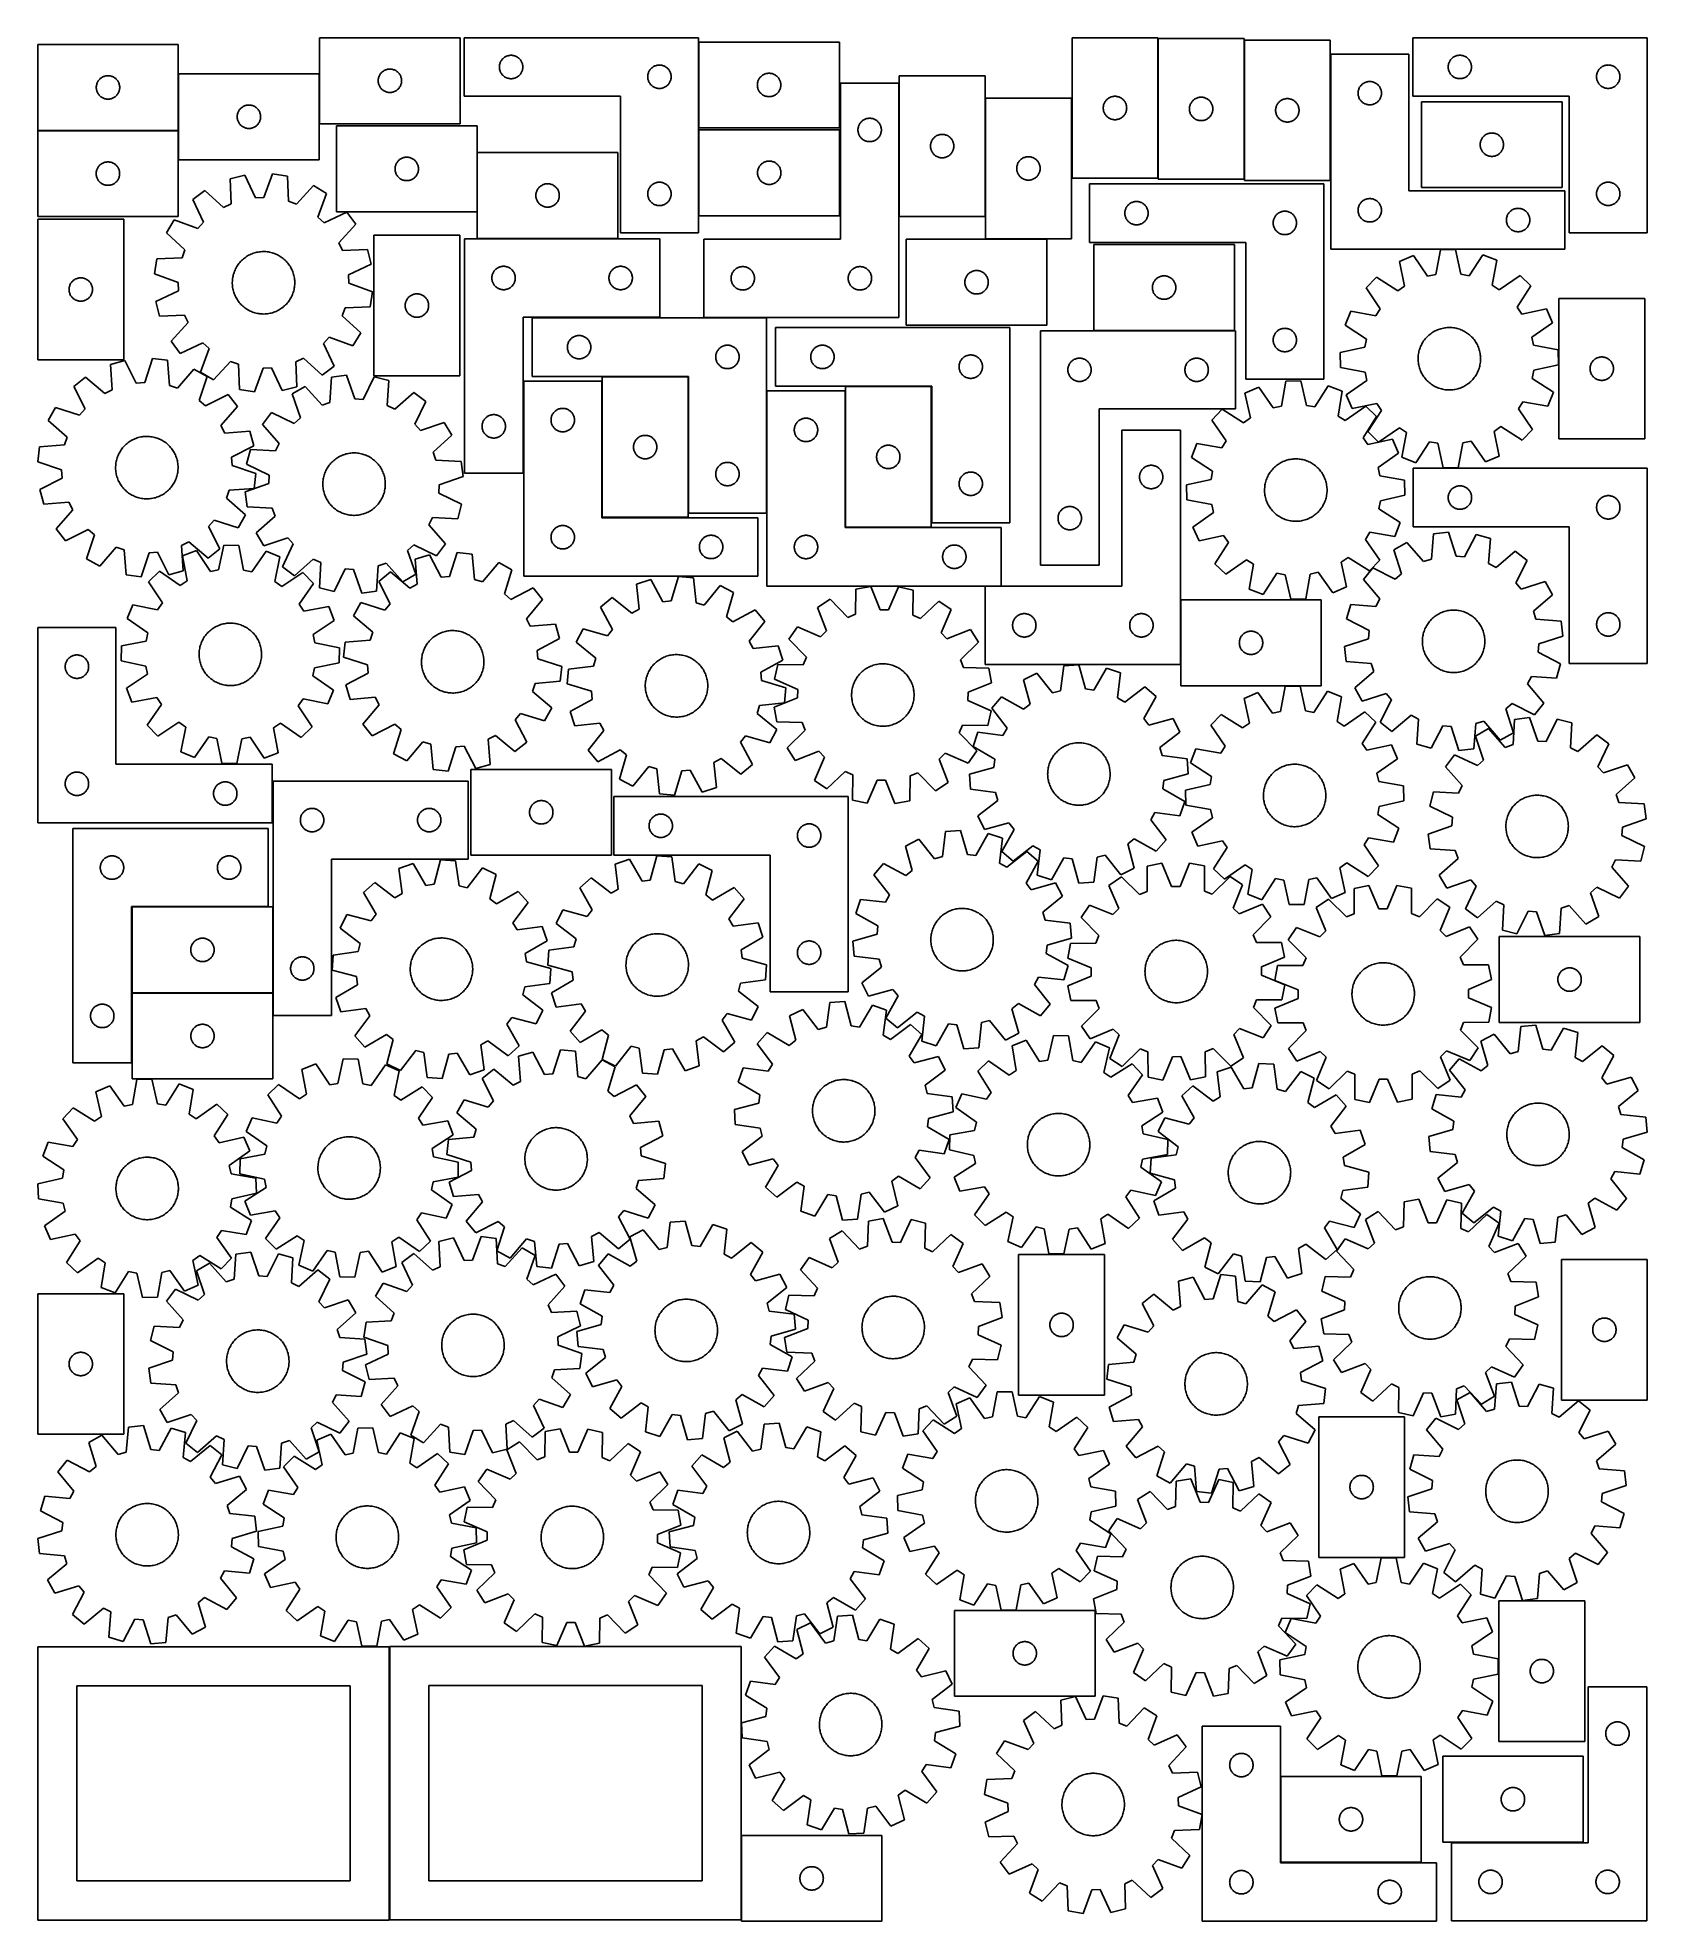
# Model space of a CAD drawing. Header units: millimetres. Extents: x 7 to 1243, y 7 to 1454.
import ezdxf

# ---------------------------------------------------------------- set-up
doc = ezdxf.new("R2010")
doc.units = ezdxf.units.MM
doc.layers.add('CUT', color=7, linetype='CONTINUOUS', true_color=0x000000)

msp = doc.modelspace()

# ---------------------------------------------------------------- linework, layer by layer
at = {"layer": 'CUT'}
for p, q in [((114.544614, 1448.835757), (6.544614, 1448.835757)), ((6.544614, 1448.835757), (6.544614, 1382.835757)), ((114.544614, 1382.835757), (114.544614, 1448.835757)), ((331.160337, 1453.94855), (223.160337, 1453.94855)), ((223.160337, 1453.94855), (223.160337, 1387.94855)), ((331.160337, 1387.94855), (331.160337, 1453.94855)), ((514.343378, 1454.044256), (334.343378, 1454.044256)), ((334.343378, 1454.044256), (334.343378, 1409.044256)), ((514.343378, 1304.044256), (514.343378, 1454.044256)), ((622.570127, 1450.732485), (514.570127, 1450.732485)), ((514.570127, 1450.732485), (514.570127, 1384.732485)), ((622.570127, 1384.732485), (622.570127, 1450.732485)), ((867.377408, 1454.047672), (801.377408, 1454.047672)), ((801.377408, 1454.047672), (801.377408, 1346.047672)), ((867.377408, 1346.047672), (867.377408, 1454.047672)), ((867.614036, 1453.326233), (867.614036, 1345.326233)), ((933.614036, 1453.326233), (867.614036, 1453.326233)), ((933.614036, 1345.326233), (933.614036, 1453.326233)), ((933.853508, 1452.253235), (933.853508, 1344.253235)), ((999.853508, 1452.253235), (933.853508, 1452.253235)), ((999.853508, 1344.253235), (999.853508, 1452.253235)), ((1243.407892, 1454.084296), (1063.407892, 1454.084296)), ((1063.407892, 1454.084296), (1063.407892, 1409.084296)), ((1243.407892, 1304.084296), (1243.407892, 1454.084296)), ((361.420374, 1432.718992), (361.516311, 1433.300069)), ((361.516311, 1433.300069), (361.650046, 1433.873628)), ((361.650046, 1433.873628), (361.821007, 1434.437212)), ((361.821007, 1434.437212), (362.028462, 1434.988407)), ((362.028462, 1434.988407), (362.271524, 1435.524855)), ((362.271524, 1435.524855), (362.54915, 1436.044256)), ((362.54915, 1436.044256), (362.860152, 1436.544389)), ((362.860152, 1436.544389), (363.203198, 1437.023109)), ((363.203198, 1437.023109), (363.57682, 1437.478369)), ((363.57682, 1437.478369), (363.979417, 1437.908217)), ((363.979417, 1437.908217), (364.409266, 1438.310815)), ((364.409266, 1438.310815), (364.864525, 1438.684437)), ((364.864525, 1438.684437), (365.343246, 1439.027483)), ((365.343246, 1439.027483), (365.843378, 1439.338485)), ((365.843378, 1439.338485), (366.36278, 1439.616111)), ((366.36278, 1439.616111), (366.899227, 1439.859172)), ((366.899227, 1439.859172), (367.450423, 1440.066628)), ((367.450423, 1440.066628), (368.014007, 1440.237589)), ((368.014007, 1440.237589), (368.587565, 1440.371324)), ((368.587565, 1440.371324), (369.168642, 1440.46726)), ((369.168642, 1440.46726), (369.75475, 1440.524987)), ((369.75475, 1440.524987), (370.343378, 1440.544256)), ((370.343378, 1440.544256), (370.932006, 1440.524987)), ((370.932006, 1440.524987), (371.518114, 1440.46726)), ((371.518114, 1440.46726), (372.099191, 1440.371324)), ((372.099191, 1440.371324), (372.67275, 1440.237589)), ((372.67275, 1440.237589), (373.236333, 1440.066628)), ((373.236333, 1440.066628), (373.787529, 1439.859172)), ((373.787529, 1439.859172), (374.323976, 1439.616111)), ((374.323976, 1439.616111), (374.843378, 1439.338485)), ((374.843378, 1439.338485), (375.34351, 1439.027483)), ((375.34351, 1439.027483), (375.822231, 1438.684437)), ((375.822231, 1438.684437), (376.277491, 1438.310815)), ((376.277491, 1438.310815), (376.707339, 1437.908217)), ((376.707339, 1437.908217), (377.109936, 1437.478369)), ((377.109936, 1437.478369), (377.483558, 1437.023109)), ((377.483558, 1437.023109), (377.826605, 1436.544389)), ((377.826605, 1436.544389), (378.137607, 1436.044256)), ((378.137607, 1436.044256), (378.415233, 1435.524855)), ((378.415233, 1435.524855), (378.658294, 1434.988407)), ((378.658294, 1434.988407), (378.865749, 1434.437212)), ((378.865749, 1434.437212), (379.036711, 1433.873628)), ((379.036711, 1433.873628), (379.170446, 1433.300069)), ((379.170446, 1433.300069), (379.266382, 1432.718992)), ((1060.211271, 1441.435854), (1000.211271, 1441.435854)), ((1000.211271, 1441.435854), (1000.211271, 1291.435854)), ((1060.211271, 1336.435854), (1060.211271, 1441.435854)), ((1090.484889, 1432.759031), (1090.580825, 1433.340108)), ((1090.580825, 1433.340108), (1090.71456, 1433.913667)), ((1090.71456, 1433.913667), (1090.885521, 1434.477251)), ((1090.885521, 1434.477251), (1091.092977, 1435.028446)), ((1091.092977, 1435.028446), (1091.336038, 1435.564894)), ((1091.336038, 1435.564894), (1091.613664, 1436.084296)), ((1091.613664, 1436.084296), (1091.924666, 1436.584428)), ((1091.924666, 1436.584428), (1092.267712, 1437.063148)), ((1092.267712, 1437.063148), (1092.641334, 1437.518408)), ((1092.641334, 1437.518408), (1093.043931, 1437.948257)), ((1093.043931, 1437.948257), (1093.47378, 1438.350854)), ((1093.47378, 1438.350854), (1093.929039, 1438.724476)), ((1093.929039, 1438.724476), (1094.40776, 1439.067522)), ((1094.40776, 1439.067522), (1094.907892, 1439.378524)), ((1094.907892, 1439.378524), (1095.427294, 1439.65615)), ((1095.427294, 1439.65615), (1095.963741, 1439.899211)), ((1095.963741, 1439.899211), (1096.514937, 1440.106667)), ((1096.514937, 1440.106667), (1097.078521, 1440.277628)), ((1097.078521, 1440.277628), (1097.652079, 1440.411363)), ((1097.652079, 1440.411363), (1098.233157, 1440.507299)), ((1098.233157, 1440.507299), (1098.819264, 1440.565026)), ((1098.819264, 1440.565026), (1099.407892, 1440.584296)), ((1099.407892, 1440.584296), (1099.996521, 1440.565026)), ((1099.996521, 1440.565026), (1100.582628, 1440.507299)), ((1100.582628, 1440.507299), (1101.163705, 1440.411363)), ((1101.163705, 1440.411363), (1101.737264, 1440.277628)), ((1101.737264, 1440.277628), (1102.300848, 1440.106667)), ((1102.300848, 1440.106667), (1102.852043, 1439.899211)), ((1102.852043, 1439.899211), (1103.388491, 1439.65615)), ((1103.388491, 1439.65615), (1103.907892, 1439.378524)), ((1103.907892, 1439.378524), (1104.408024, 1439.067522)), ((1104.408024, 1439.067522), (1104.886745, 1438.724476)), ((1104.886745, 1438.724476), (1105.342005, 1438.350854)), ((1105.342005, 1438.350854), (1105.771853, 1437.948257)), ((1105.771853, 1437.948257), (1106.174451, 1437.518408)), ((1106.174451, 1437.518408), (1106.548072, 1437.063148)), ((1106.548072, 1437.063148), (1106.891119, 1436.584428)), ((1106.891119, 1436.584428), (1107.202121, 1436.084296)), ((1107.202121, 1436.084296), (1107.479747, 1435.564894)), ((1107.479747, 1435.564894), (1107.722808, 1435.028446)), ((1107.722808, 1435.028446), (1107.930264, 1434.477251)), ((1107.930264, 1434.477251), (1108.101225, 1433.913667)), ((1108.101225, 1433.913667), (1108.23496, 1433.340108)), ((1108.23496, 1433.340108), (1108.330896, 1432.759031)), ((1212.819264, 1433.065026), (1213.407892, 1433.084296)), ((1213.407892, 1433.084296), (1213.996521, 1433.065026)), ((51.851281, 1418.165128), (52.022243, 1418.728712)), ((52.022243, 1418.728712), (52.229698, 1419.279908)), ((52.229698, 1419.279908), (52.472759, 1419.816355)), ((52.472759, 1419.816355), (52.750385, 1420.335757)), ((52.750385, 1420.335757), (53.061387, 1420.835889)), ((53.061387, 1420.835889), (53.404434, 1421.31461)), ((53.404434, 1421.31461), (53.778056, 1421.769869)), ((53.778056, 1421.769869), (54.180653, 1422.199718)), ((54.180653, 1422.199718), (54.610502, 1422.602315)), ((54.610502, 1422.602315), (55.065761, 1422.975937)), ((55.065761, 1422.975937), (55.544482, 1423.318983)), ((55.544482, 1423.318983), (56.044614, 1423.629986)), ((56.044614, 1423.629986), (56.564016, 1423.907612)), ((56.564016, 1423.907612), (57.100463, 1424.150673)), ((57.100463, 1424.150673), (57.651659, 1424.358128)), ((57.651659, 1424.358128), (58.215243, 1424.529089)), ((58.215243, 1424.529089), (58.788801, 1424.662824)), ((58.788801, 1424.662824), (59.369878, 1424.758761)), ((59.369878, 1424.758761), (59.955986, 1424.816487)), ((59.955986, 1424.816487), (60.544614, 1424.835757)), ((60.544614, 1424.835757), (61.133242, 1424.816487)), ((61.133242, 1424.816487), (61.71935, 1424.758761)), ((61.71935, 1424.758761), (62.300427, 1424.662824)), ((62.300427, 1424.662824), (62.873985, 1424.529089)), ((62.873985, 1424.529089), (63.437569, 1424.358128)), ((63.437569, 1424.358128), (63.988765, 1424.150673)), ((63.988765, 1424.150673), (64.525212, 1423.907612)), ((64.525212, 1423.907612), (65.044614, 1423.629986)), ((65.044614, 1423.629986), (65.544746, 1423.318983)), ((65.544746, 1423.318983), (66.023467, 1422.975937)), ((66.023467, 1422.975937), (66.478726, 1422.602315)), ((66.478726, 1422.602315), (66.908575, 1422.199718)), ((66.908575, 1422.199718), (67.311172, 1421.769869)), ((67.311172, 1421.769869), (67.684794, 1421.31461)), ((67.684794, 1421.31461), (68.02784, 1420.835889)), ((68.02784, 1420.835889), (68.338843, 1420.335757)), ((68.338843, 1420.335757), (68.616469, 1419.816355)), ((68.616469, 1419.816355), (68.85953, 1419.279908)), ((68.85953, 1419.279908), (69.066985, 1418.728712)), ((69.066985, 1418.728712), (69.237946, 1418.165128)), ((222.810971, 1426.311831), (114.810971, 1426.311831)), ((114.810971, 1426.311831), (114.810971, 1360.311831)), ((222.810971, 1360.311831), (222.810971, 1426.311831)), ((268.160337, 1420.94855), (268.179606, 1421.537178)), ((268.179606, 1420.359922), (268.160337, 1420.94855)), ((268.179606, 1421.537178), (268.237333, 1422.123286)), ((268.237333, 1419.773814), (268.179606, 1420.359922)), ((268.237333, 1422.123286), (268.333269, 1422.704363)), ((268.333269, 1419.192737), (268.237333, 1419.773814)), ((268.333269, 1422.704363), (268.467004, 1423.277921)), ((268.467004, 1418.619178), (268.333269, 1419.192737)), ((268.467004, 1423.277921), (268.637965, 1423.841505)), ((268.637965, 1418.055595), (268.467004, 1418.619178)), ((268.637965, 1423.841505), (268.845421, 1424.392701)), ((268.845421, 1424.392701), (269.088482, 1424.929148)), ((269.088482, 1424.929148), (269.366108, 1425.44855)), ((269.366108, 1425.44855), (269.67711, 1425.948682)), ((269.67711, 1425.948682), (270.020157, 1426.427403)), ((270.020157, 1426.427403), (270.393778, 1426.882662)), ((270.393778, 1426.882662), (270.796376, 1427.312511)), ((270.796376, 1427.312511), (271.226224, 1427.715108)), ((271.226224, 1427.715108), (271.681484, 1428.08873)), ((271.681484, 1428.08873), (272.160204, 1428.431776)), ((272.160204, 1428.431776), (272.660337, 1428.742779)), ((272.660337, 1428.742779), (273.179738, 1429.020405)), ((273.179738, 1429.020405), (273.716186, 1429.263466)), ((273.716186, 1429.263466), (274.267381, 1429.470921)), ((274.267381, 1429.470921), (274.830965, 1429.641882)), ((274.830965, 1429.641882), (275.404524, 1429.775617)), ((275.404524, 1429.775617), (275.985601, 1429.871554)), ((275.985601, 1429.871554), (276.571708, 1429.92928)), ((276.571708, 1429.92928), (277.160337, 1429.94855)), ((277.160337, 1429.94855), (277.748965, 1429.92928)), ((277.748965, 1429.92928), (278.335072, 1429.871554)), ((278.335072, 1429.871554), (278.916149, 1429.775617)), ((278.916149, 1429.775617), (279.489708, 1429.641882)), ((279.489708, 1429.641882), (280.053292, 1429.470921)), ((280.053292, 1429.470921), (280.604487, 1429.263466)), ((280.604487, 1429.263466), (281.140935, 1429.020405)), ((281.140935, 1429.020405), (281.660337, 1428.742779)), ((281.660337, 1428.742779), (282.160469, 1428.431776)), ((282.160469, 1428.431776), (282.639189, 1428.08873)), ((282.639189, 1428.08873), (283.094449, 1427.715108)), ((283.094449, 1427.715108), (283.524298, 1427.312511)), ((283.524298, 1427.312511), (283.926895, 1426.882662)), ((283.926895, 1426.882662), (284.300517, 1426.427403)), ((284.300517, 1426.427403), (284.643563, 1425.948682)), ((284.643563, 1425.948682), (284.954565, 1425.44855)), ((284.954565, 1425.44855), (285.232191, 1424.929148)), ((285.232191, 1424.929148), (285.475252, 1424.392701)), ((285.475252, 1424.392701), (285.682708, 1423.841505)), ((285.682708, 1423.841505), (285.853669, 1423.277921)), ((285.853669, 1418.619178), (285.682708, 1418.055595)), ((285.853669, 1423.277921), (285.987404, 1422.704363)), ((285.987404, 1419.192737), (285.853669, 1418.619178)), ((285.987404, 1422.704363), (286.08334, 1422.123286)), ((286.08334, 1419.773814), (285.987404, 1419.192737)), ((286.08334, 1422.123286), (286.141067, 1421.537178)), ((286.141067, 1420.359922), (286.08334, 1419.773814)), ((286.141067, 1421.537178), (286.160337, 1420.94855)), ((286.160337, 1420.94855), (286.141067, 1420.359922)), ((361.343378, 1431.544256), (361.362648, 1432.132885)), ((361.362648, 1430.955628), (361.343378, 1431.544256)), ((361.362648, 1432.132885), (361.420374, 1432.718992)), ((361.420374, 1430.369521), (361.362648, 1430.955628)), ((361.516311, 1429.788444), (361.420374, 1430.369521)), ((361.650046, 1429.214885), (361.516311, 1429.788444)), ((361.821007, 1428.651301), (361.650046, 1429.214885)), ((362.028462, 1428.100106), (361.821007, 1428.651301)), ((362.271524, 1427.563658), (362.028462, 1428.100106)), ((362.54915, 1427.044256), (362.271524, 1427.563658)), ((362.860152, 1426.544124), (362.54915, 1427.044256)), ((363.203198, 1426.065404), (362.860152, 1426.544124)), ((363.57682, 1425.610144), (363.203198, 1426.065404)), ((363.979417, 1425.180295), (363.57682, 1425.610144)), ((364.409266, 1424.777698), (363.979417, 1425.180295)), ((364.864525, 1424.404076), (364.409266, 1424.777698)), ((365.343246, 1424.06103), (364.864525, 1424.404076)), ((365.843378, 1423.750028), (365.343246, 1424.06103)), ((366.36278, 1423.472402), (365.843378, 1423.750028)), ((366.899227, 1423.229341), (366.36278, 1423.472402)), ((367.450423, 1423.021885), (366.899227, 1423.229341)), ((368.014007, 1422.850924), (367.450423, 1423.021885)), ((368.587565, 1422.717189), (368.014007, 1422.850924)), ((369.168642, 1422.621253), (368.587565, 1422.717189)), ((369.75475, 1422.563526), (369.168642, 1422.621253)), ((370.343378, 1422.544256), (369.75475, 1422.563526)), ((370.932006, 1422.563526), (370.343378, 1422.544256)), ((371.518114, 1422.621253), (370.932006, 1422.563526)), ((372.099191, 1422.717189), (371.518114, 1422.621253)), ((372.67275, 1422.850924), (372.099191, 1422.717189)), ((373.236333, 1423.021885), (372.67275, 1422.850924)), ((373.787529, 1423.229341), (373.236333, 1423.021885)), ((374.323976, 1423.472402), (373.787529, 1423.229341)), ((374.843378, 1423.750028), (374.323976, 1423.472402)), ((375.34351, 1424.06103), (374.843378, 1423.750028)), ((375.822231, 1424.404076), (375.34351, 1424.06103)), ((376.277491, 1424.777698), (375.822231, 1424.404076)), ((376.707339, 1425.180295), (376.277491, 1424.777698)), ((377.109936, 1425.610144), (376.707339, 1425.180295)), ((377.483558, 1426.065404), (377.109936, 1425.610144)), ((377.826605, 1426.544124), (377.483558, 1426.065404)), ((378.137607, 1427.044256), (377.826605, 1426.544124)), ((378.415233, 1427.563658), (378.137607, 1427.044256)), ((378.658294, 1428.100106), (378.415233, 1427.563658)), ((378.865749, 1428.651301), (378.658294, 1428.100106)), ((379.036711, 1429.214885), (378.865749, 1428.651301)), ((379.170446, 1429.788444), (379.036711, 1429.214885)), ((379.266382, 1430.369521), (379.170446, 1429.788444)), ((379.266382, 1432.718992), (379.324108, 1432.132885)), ((379.324108, 1430.955628), (379.266382, 1430.369521)), ((379.324108, 1432.132885), (379.343378, 1431.544256)), ((379.343378, 1431.544256), (379.324108, 1430.955628)), ((475.343378, 1424.044256), (475.362648, 1424.632885)), ((475.362648, 1423.455628), (475.343378, 1424.044256)), ((475.362648, 1424.632885), (475.420374, 1425.218992)), ((475.420374, 1422.869521), (475.362648, 1423.455628)), ((475.420374, 1425.218992), (475.516311, 1425.800069)), ((475.516311, 1422.288444), (475.420374, 1422.869521)), ((475.516311, 1425.800069), (475.650046, 1426.373628)), ((475.650046, 1421.714885), (475.516311, 1422.288444)), ((475.650046, 1426.373628), (475.821007, 1426.937212)), ((475.821007, 1421.151301), (475.650046, 1421.714885)), ((475.821007, 1426.937212), (476.028462, 1427.488407)), ((476.028462, 1420.600106), (475.821007, 1421.151301)), ((476.028462, 1427.488407), (476.271524, 1428.024855)), ((476.271524, 1420.063658), (476.028462, 1420.600106)), ((476.271524, 1428.024855), (476.54915, 1428.544256)), ((476.54915, 1419.544256), (476.271524, 1420.063658)), ((476.54915, 1428.544256), (476.860152, 1429.044389)), ((476.860152, 1419.044124), (476.54915, 1419.544256)), ((476.860152, 1429.044389), (477.203198, 1429.523109)), ((477.203198, 1418.565404), (476.860152, 1419.044124)), ((477.203198, 1429.523109), (477.57682, 1429.978369)), ((477.57682, 1429.978369), (477.979417, 1430.408217)), ((477.979417, 1430.408217), (478.409266, 1430.810815)), ((478.409266, 1430.810815), (478.864525, 1431.184437)), ((478.864525, 1431.184437), (479.343246, 1431.527483)), ((479.343246, 1431.527483), (479.843378, 1431.838485)), ((479.843378, 1431.838485), (480.36278, 1432.116111)), ((480.36278, 1432.116111), (480.899227, 1432.359172)), ((480.899227, 1432.359172), (481.450423, 1432.566628)), ((481.450423, 1432.566628), (482.014007, 1432.737589)), ((482.014007, 1432.737589), (482.587565, 1432.871324)), ((482.587565, 1432.871324), (483.168642, 1432.96726)), ((483.168642, 1432.96726), (483.75475, 1433.024987)), ((483.75475, 1433.024987), (484.343378, 1433.044256)), ((484.343378, 1433.044256), (484.932006, 1433.024987)), ((484.932006, 1433.024987), (485.518114, 1432.96726)), ((485.518114, 1432.96726), (486.099191, 1432.871324)), ((486.099191, 1432.871324), (486.67275, 1432.737589)), ((486.67275, 1432.737589), (487.236333, 1432.566628)), ((487.236333, 1432.566628), (487.787529, 1432.359172)), ((487.787529, 1432.359172), (488.323976, 1432.116111)), ((488.323976, 1432.116111), (488.843378, 1431.838485)), ((488.843378, 1431.838485), (489.34351, 1431.527483)), ((489.34351, 1431.527483), (489.822231, 1431.184437)), ((489.822231, 1431.184437), (490.277491, 1430.810815)), ((490.277491, 1430.810815), (490.707339, 1430.408217)), ((490.707339, 1430.408217), (491.109936, 1429.978369)), ((491.109936, 1429.978369), (491.483558, 1429.523109)), ((491.483558, 1429.523109), (491.826605, 1429.044389)), ((491.826605, 1419.044124), (491.483558, 1418.565404)), ((491.826605, 1429.044389), (492.137607, 1428.544256)), ((492.137607, 1419.544256), (491.826605, 1419.044124)), ((492.137607, 1428.544256), (492.415233, 1428.024855)), ((492.415233, 1420.063658), (492.137607, 1419.544256)), ((492.415233, 1428.024855), (492.658294, 1427.488407)), ((492.658294, 1420.600106), (492.415233, 1420.063658)), ((492.658294, 1427.488407), (492.865749, 1426.937212)), ((492.865749, 1421.151301), (492.658294, 1420.600106)), ((492.865749, 1426.937212), (493.036711, 1426.373628)), ((493.036711, 1421.714885), (492.865749, 1421.151301)), ((493.036711, 1426.373628), (493.170446, 1425.800069)), ((493.170446, 1422.288444), (493.036711, 1421.714885)), ((493.170446, 1425.800069), (493.266382, 1425.218992)), ((493.266382, 1422.869521), (493.170446, 1422.288444)), ((493.266382, 1425.218992), (493.324108, 1424.632885)), ((493.324108, 1423.455628), (493.266382, 1422.869521)), ((493.324108, 1424.632885), (493.343378, 1424.044256)), ((493.343378, 1424.044256), (493.324108, 1423.455628)), ((559.589396, 1418.321114), (559.647123, 1418.907221)), ((559.647123, 1418.907221), (559.743059, 1419.488298)), ((559.743059, 1419.488298), (559.876794, 1420.061857)), ((559.876794, 1420.061857), (560.047755, 1420.625441)), ((560.047755, 1420.625441), (560.255211, 1421.176636)), ((560.255211, 1421.176636), (560.498272, 1421.713084)), ((560.498272, 1421.713084), (560.775898, 1422.232485)), ((560.775898, 1422.232485), (561.0869, 1422.732618)), ((561.0869, 1422.732618), (561.429947, 1423.211338)), ((561.429947, 1423.211338), (561.803568, 1423.666598)), ((561.803568, 1423.666598), (562.206166, 1424.096446)), ((562.206166, 1424.096446), (562.636014, 1424.499044)), ((562.636014, 1424.499044), (563.091274, 1424.872666)), ((563.091274, 1424.872666), (563.569995, 1425.215712)), ((563.569995, 1425.215712), (564.070127, 1425.526714)), ((564.070127, 1425.526714), (564.589528, 1425.80434)), ((564.589528, 1425.80434), (565.125976, 1426.047401)), ((565.125976, 1426.047401), (565.677171, 1426.254857)), ((565.677171, 1426.254857), (566.240755, 1426.425818)), ((566.240755, 1426.425818), (566.814314, 1426.559553)), ((566.814314, 1426.559553), (567.395391, 1426.655489)), ((567.395391, 1426.655489), (567.981498, 1426.713216)), ((567.981498, 1426.713216), (568.570127, 1426.732485)), ((568.570127, 1426.732485), (569.158755, 1426.713216)), ((569.158755, 1426.713216), (569.744862, 1426.655489)), ((569.744862, 1426.655489), (570.32594, 1426.559553)), ((570.32594, 1426.559553), (570.899498, 1426.425818)), ((570.899498, 1426.425818), (571.463082, 1426.254857)), ((571.463082, 1426.254857), (572.014277, 1426.047401)), ((572.014277, 1426.047401), (572.550725, 1425.80434)), ((572.550725, 1425.80434), (573.070127, 1425.526714)), ((573.070127, 1425.526714), (573.570259, 1425.215712)), ((573.570259, 1425.215712), (574.048979, 1424.872666)), ((574.048979, 1424.872666), (574.504239, 1424.499044)), ((574.504239, 1424.499044), (574.934088, 1424.096446)), ((574.934088, 1424.096446), (575.336685, 1423.666598)), ((575.336685, 1423.666598), (575.710307, 1423.211338)), ((575.710307, 1423.211338), (576.053353, 1422.732618)), ((576.053353, 1422.732618), (576.364355, 1422.232485)), ((576.364355, 1422.232485), (576.641981, 1421.713084)), ((576.641981, 1421.713084), (576.885042, 1421.176636)), ((576.885042, 1421.176636), (577.092498, 1420.625441)), ((577.092498, 1420.625441), (577.263459, 1420.061857)), ((577.263459, 1420.061857), (577.397194, 1419.488298)), ((577.397194, 1419.488298), (577.49313, 1418.907221)), ((577.49313, 1418.907221), (577.550857, 1418.321114)), ((668.367856, 1419.168277), (623.367856, 1419.168277)), ((623.367856, 1419.168277), (623.367856, 1299.168277)), ((668.367856, 1239.168277), (668.367856, 1419.168277)), ((734.587521, 1424.762271), (668.587521, 1424.762271)), ((668.587521, 1424.762271), (668.587521, 1316.762271)), ((734.587521, 1316.762271), (734.587521, 1424.762271)), ((1024.732418, 1418.576035), (1025.211139, 1418.919081)), ((1025.211139, 1418.919081), (1025.711271, 1419.230083)), ((1025.711271, 1419.230083), (1026.230672, 1419.507709)), ((1026.230672, 1419.507709), (1026.76712, 1419.75077)), ((1026.76712, 1419.75077), (1027.318315, 1419.958226)), ((1027.318315, 1419.958226), (1027.881899, 1420.129187)), ((1027.881899, 1420.129187), (1028.455458, 1420.262922)), ((1028.455458, 1420.262922), (1029.036535, 1420.358858)), ((1029.036535, 1420.358858), (1029.622643, 1420.416585)), ((1029.622643, 1420.416585), (1030.211271, 1420.435854)), ((1030.211271, 1420.435854), (1030.799899, 1420.416585)), ((1030.799899, 1420.416585), (1031.386006, 1420.358858)), ((1031.386006, 1420.358858), (1031.967084, 1420.262922)), ((1031.967084, 1420.262922), (1032.540642, 1420.129187)), ((1032.540642, 1420.129187), (1033.104226, 1419.958226)), ((1033.104226, 1419.958226), (1033.655422, 1419.75077)), ((1033.655422, 1419.75077), (1034.191869, 1419.507709)), ((1034.191869, 1419.507709), (1034.711271, 1419.230083)), ((1034.711271, 1419.230083), (1035.211403, 1418.919081)), ((1035.211403, 1418.919081), (1035.690124, 1418.576035)), ((1090.407892, 1431.584296), (1090.427162, 1432.172924)), ((1090.427162, 1430.995667), (1090.407892, 1431.584296)), ((1090.427162, 1432.172924), (1090.484889, 1432.759031)), ((1090.484889, 1430.40956), (1090.427162, 1430.995667)), ((1090.580825, 1429.828483), (1090.484889, 1430.40956)), ((1090.71456, 1429.254924), (1090.580825, 1429.828483)), ((1090.885521, 1428.69134), (1090.71456, 1429.254924)), ((1091.092977, 1428.140145), (1090.885521, 1428.69134)), ((1091.336038, 1427.603697), (1091.092977, 1428.140145)), ((1091.613664, 1427.084296), (1091.336038, 1427.603697)), ((1091.924666, 1426.584163), (1091.613664, 1427.084296)), ((1092.267712, 1426.105443), (1091.924666, 1426.584163)), ((1092.641334, 1425.650183), (1092.267712, 1426.105443)), ((1093.043931, 1425.220334), (1092.641334, 1425.650183)), ((1093.47378, 1424.817737), (1093.043931, 1425.220334)), ((1093.929039, 1424.444115), (1093.47378, 1424.817737)), ((1094.40776, 1424.101069), (1093.929039, 1424.444115)), ((1094.907892, 1423.790067), (1094.40776, 1424.101069)), ((1095.427294, 1423.512441), (1094.907892, 1423.790067)), ((1095.963741, 1423.26938), (1095.427294, 1423.512441)), ((1096.514937, 1423.061924), (1095.963741, 1423.26938)), ((1097.078521, 1422.890963), (1096.514937, 1423.061924)), ((1097.652079, 1422.757228), (1097.078521, 1422.890963)), ((1098.233157, 1422.661292), (1097.652079, 1422.757228)), ((1098.819264, 1422.603565), (1098.233157, 1422.661292)), ((1099.407892, 1422.584296), (1098.819264, 1422.603565)), ((1099.996521, 1422.603565), (1099.407892, 1422.584296)), ((1100.582628, 1422.661292), (1099.996521, 1422.603565)), ((1101.163705, 1422.757228), (1100.582628, 1422.661292)), ((1101.737264, 1422.890963), (1101.163705, 1422.757228)), ((1102.300848, 1423.061924), (1101.737264, 1422.890963)), ((1102.852043, 1423.26938), (1102.300848, 1423.061924)), ((1103.388491, 1423.512441), (1102.852043, 1423.26938)), ((1103.907892, 1423.790067), (1103.388491, 1423.512441)), ((1104.408024, 1424.101069), (1103.907892, 1423.790067)), ((1104.886745, 1424.444115), (1104.408024, 1424.101069)), ((1105.342005, 1424.817737), (1104.886745, 1424.444115)), ((1105.771853, 1425.220334), (1105.342005, 1424.817737)), ((1106.174451, 1425.650183), (1105.771853, 1425.220334)), ((1106.548072, 1426.105443), (1106.174451, 1425.650183)), ((1106.891119, 1426.584163), (1106.548072, 1426.105443)), ((1107.202121, 1427.084296), (1106.891119, 1426.584163)), ((1107.479747, 1427.603697), (1107.202121, 1427.084296)), ((1107.722808, 1428.140145), (1107.479747, 1427.603697)), ((1107.930264, 1428.69134), (1107.722808, 1428.140145)), ((1108.101225, 1429.254924), (1107.930264, 1428.69134)), ((1108.23496, 1429.828483), (1108.101225, 1429.254924)), ((1108.330896, 1430.40956), (1108.23496, 1429.828483)), ((1108.330896, 1432.759031), (1108.388623, 1432.172924)), ((1108.388623, 1430.995667), (1108.330896, 1430.40956)), ((1108.388623, 1432.172924), (1108.407892, 1431.584296)), ((1108.407892, 1431.584296), (1108.388623, 1430.995667)), ((1204.407892, 1424.084296), (1204.427162, 1424.672924)), ((1204.427162, 1423.495667), (1204.407892, 1424.084296)), ((1204.427162, 1424.672924), (1204.484889, 1425.259031)), ((1204.484889, 1422.90956), (1204.427162, 1423.495667)), ((1204.484889, 1425.259031), (1204.580825, 1425.840108)), ((1204.580825, 1422.328483), (1204.484889, 1422.90956)), ((1204.580825, 1425.840108), (1204.71456, 1426.413667)), ((1204.71456, 1421.754924), (1204.580825, 1422.328483)), ((1204.71456, 1426.413667), (1204.885521, 1426.977251)), ((1204.885521, 1421.19134), (1204.71456, 1421.754924)), ((1204.885521, 1426.977251), (1205.092977, 1427.528446)), ((1205.092977, 1420.640145), (1204.885521, 1421.19134)), ((1205.092977, 1427.528446), (1205.336038, 1428.064894)), ((1205.336038, 1420.103697), (1205.092977, 1420.640145)), ((1205.336038, 1428.064894), (1205.613664, 1428.584296)), ((1205.613664, 1419.584296), (1205.336038, 1420.103697)), ((1205.613664, 1428.584296), (1205.924666, 1429.084428)), ((1205.924666, 1419.084163), (1205.613664, 1419.584296)), ((1205.924666, 1429.084428), (1206.267712, 1429.563148)), ((1206.267712, 1418.605443), (1205.924666, 1419.084163)), ((1206.267712, 1429.563148), (1206.641334, 1430.018408)), ((1206.641334, 1418.150183), (1206.267712, 1418.605443)), ((1206.641334, 1430.018408), (1207.043931, 1430.448257)), ((1207.043931, 1430.448257), (1207.47378, 1430.850854)), ((1207.47378, 1430.850854), (1207.929039, 1431.224476)), ((1207.929039, 1431.224476), (1208.40776, 1431.567522)), ((1208.40776, 1431.567522), (1208.907892, 1431.878524)), ((1208.907892, 1431.878524), (1209.427294, 1432.15615)), ((1209.427294, 1432.15615), (1209.963741, 1432.399211)), ((1209.963741, 1432.399211), (1210.514937, 1432.606667)), ((1210.514937, 1432.606667), (1211.078521, 1432.777628)), ((1211.078521, 1432.777628), (1211.652079, 1432.911363)), ((1211.652079, 1432.911363), (1212.233157, 1433.007299)), ((1212.233157, 1433.007299), (1212.819264, 1433.065026)), ((1213.996521, 1433.065026), (1214.582628, 1433.007299)), ((1214.582628, 1433.007299), (1215.163705, 1432.911363)), ((1215.163705, 1432.911363), (1215.737264, 1432.777628)), ((1215.737264, 1432.777628), (1216.300848, 1432.606667)), ((1216.300848, 1432.606667), (1216.852043, 1432.399211)), ((1216.852043, 1432.399211), (1217.388491, 1432.15615)), ((1217.388491, 1432.15615), (1217.907892, 1431.878524)), ((1217.907892, 1431.878524), (1218.408024, 1431.567522)), ((1218.408024, 1431.567522), (1218.886745, 1431.224476)), ((1218.886745, 1431.224476), (1219.342005, 1430.850854)), ((1219.342005, 1430.850854), (1219.771853, 1430.448257)), ((1219.771853, 1430.448257), (1220.174451, 1430.018408)), ((1220.174451, 1430.018408), (1220.548072, 1429.563148)), ((1220.548072, 1418.605443), (1220.174451, 1418.150183)), ((1220.548072, 1429.563148), (1220.891119, 1429.084428)), ((1220.891119, 1419.084163), (1220.548072, 1418.605443)), ((1220.891119, 1429.084428), (1221.202121, 1428.584296)), ((1221.202121, 1419.584296), (1220.891119, 1419.084163)), ((1221.202121, 1428.584296), (1221.479747, 1428.064894)), ((1221.479747, 1420.103697), (1221.202121, 1419.584296)), ((1221.479747, 1428.064894), (1221.722808, 1427.528446)), ((1221.722808, 1420.640145), (1221.479747, 1420.103697)), ((1221.722808, 1427.528446), (1221.930264, 1426.977251)), ((1221.930264, 1421.19134), (1221.722808, 1420.640145)), ((1221.930264, 1426.977251), (1222.101225, 1426.413667)), ((1222.101225, 1421.754924), (1221.930264, 1421.19134)), ((1222.101225, 1426.413667), (1222.23496, 1425.840108)), ((1222.23496, 1422.328483), (1222.101225, 1421.754924)), ((1222.23496, 1425.840108), (1222.330896, 1425.259031)), ((1222.330896, 1422.90956), (1222.23496, 1422.328483)), ((1222.330896, 1425.259031), (1222.388623, 1424.672924)), ((1222.388623, 1423.495667), (1222.330896, 1422.90956)), ((1222.388623, 1424.672924), (1222.407892, 1424.084296)), ((1222.407892, 1424.084296), (1222.388623, 1423.495667)), ((51.544614, 1415.835757), (51.563884, 1416.424385)), ((51.563884, 1415.247129), (51.544614, 1415.835757)), ((51.563884, 1416.424385), (51.62161, 1417.010493)), ((51.62161, 1414.661021), (51.563884, 1415.247129)), ((51.62161, 1417.010493), (51.717546, 1417.59157)), ((51.717546, 1414.079944), (51.62161, 1414.661021)), ((51.717546, 1417.59157), (51.851281, 1418.165128)), ((51.851281, 1413.506386), (51.717546, 1414.079944)), ((52.022243, 1412.942802), (51.851281, 1413.506386)), ((52.229698, 1412.391606), (52.022243, 1412.942802)), ((52.472759, 1411.855159), (52.229698, 1412.391606)), ((52.750385, 1411.335757), (52.472759, 1411.855159)), ((53.061387, 1410.835625), (52.750385, 1411.335757)), ((53.404434, 1410.356904), (53.061387, 1410.835625)), ((53.778056, 1409.901645), (53.404434, 1410.356904)), ((54.180653, 1409.471796), (53.778056, 1409.901645)), ((54.610502, 1409.069199), (54.180653, 1409.471796)), ((55.065761, 1408.695577), (54.610502, 1409.069199)), ((55.544482, 1408.35253), (55.065761, 1408.695577)), ((56.044614, 1408.041528), (55.544482, 1408.35253)), ((56.564016, 1407.763902), (56.044614, 1408.041528)), ((57.100463, 1407.520841), (56.564016, 1407.763902)), ((57.651659, 1407.313386), (57.100463, 1407.520841)), ((58.215243, 1407.142424), (57.651659, 1407.313386)), ((58.788801, 1407.008689), (58.215243, 1407.142424)), ((59.369878, 1406.912753), (58.788801, 1407.008689)), ((59.955986, 1406.855027), (59.369878, 1406.912753)), ((60.544614, 1406.835757), (59.955986, 1406.855027)), ((61.133242, 1406.855027), (60.544614, 1406.835757)), ((61.71935, 1406.912753), (61.133242, 1406.855027)), ((62.300427, 1407.008689), (61.71935, 1406.912753)), ((62.873985, 1407.142424), (62.300427, 1407.008689)), ((63.437569, 1407.313386), (62.873985, 1407.142424)), ((63.988765, 1407.520841), (63.437569, 1407.313386)), ((64.525212, 1407.763902), (63.988765, 1407.520841)), ((65.044614, 1408.041528), (64.525212, 1407.763902)), ((65.544746, 1408.35253), (65.044614, 1408.041528)), ((66.023467, 1408.695577), (65.544746, 1408.35253)), ((66.478726, 1409.069199), (66.023467, 1408.695577)), ((66.908575, 1409.471796), (66.478726, 1409.069199)), ((67.311172, 1409.901645), (66.908575, 1409.471796)), ((67.684794, 1410.356904), (67.311172, 1409.901645)), ((68.02784, 1410.835625), (67.684794, 1410.356904)), ((68.338843, 1411.335757), (68.02784, 1410.835625)), ((68.616469, 1411.855159), (68.338843, 1411.335757)), ((68.85953, 1412.391606), (68.616469, 1411.855159)), ((69.066985, 1412.942802), (68.85953, 1412.391606)), ((69.237946, 1413.506386), (69.066985, 1412.942802)), ((69.237946, 1418.165128), (69.371681, 1417.59157)), ((69.371681, 1414.079944), (69.237946, 1413.506386)), ((69.371681, 1417.59157), (69.467618, 1417.010493)), ((69.467618, 1414.661021), (69.371681, 1414.079944)), ((69.467618, 1417.010493), (69.525344, 1416.424385)), ((69.525344, 1415.247129), (69.467618, 1414.661021)), ((69.525344, 1416.424385), (69.544614, 1415.835757)), ((69.544614, 1415.835757), (69.525344, 1415.247129)), ((268.845421, 1417.504399), (268.637965, 1418.055595)), ((269.088482, 1416.967952), (268.845421, 1417.504399)), ((269.366108, 1416.44855), (269.088482, 1416.967952)), ((269.67711, 1415.948418), (269.366108, 1416.44855)), ((270.020157, 1415.469697), (269.67711, 1415.948418)), ((270.393778, 1415.014438), (270.020157, 1415.469697)), ((270.796376, 1414.584589), (270.393778, 1415.014438)), ((271.226224, 1414.181992), (270.796376, 1414.584589)), ((271.681484, 1413.80837), (271.226224, 1414.181992)), ((272.160204, 1413.465323), (271.681484, 1413.80837)), ((272.660337, 1413.154321), (272.160204, 1413.465323)), ((273.179738, 1412.876695), (272.660337, 1413.154321)), ((273.716186, 1412.633634), (273.179738, 1412.876695)), ((274.267381, 1412.426179), (273.716186, 1412.633634)), ((274.830965, 1412.255217), (274.267381, 1412.426179)), ((275.404524, 1412.121482), (274.830965, 1412.255217)), ((275.985601, 1412.025546), (275.404524, 1412.121482)), ((276.571708, 1411.96782), (275.985601, 1412.025546)), ((277.160337, 1411.94855), (276.571708, 1411.96782)), ((277.748965, 1411.96782), (277.160337, 1411.94855)), ((278.335072, 1412.025546), (277.748965, 1411.96782)), ((278.916149, 1412.121482), (278.335072, 1412.025546)), ((279.489708, 1412.255217), (278.916149, 1412.121482)), ((280.053292, 1412.426179), (279.489708, 1412.255217)), ((280.604487, 1412.633634), (280.053292, 1412.426179)), ((281.140935, 1412.876695), (280.604487, 1412.633634)), ((281.660337, 1413.154321), (281.140935, 1412.876695)), ((282.160469, 1413.465323), (281.660337, 1413.154321)), ((282.639189, 1413.80837), (282.160469, 1413.465323)), ((283.094449, 1414.181992), (282.639189, 1413.80837)), ((283.524298, 1414.584589), (283.094449, 1414.181992)), ((283.926895, 1415.014438), (283.524298, 1414.584589)), ((284.300517, 1415.469697), (283.926895, 1415.014438)), ((284.643563, 1415.948418), (284.300517, 1415.469697)), ((284.954565, 1416.44855), (284.643563, 1415.948418)), ((285.232191, 1416.967952), (284.954565, 1416.44855)), ((285.475252, 1417.504399), (285.232191, 1416.967952)), ((285.682708, 1418.055595), (285.475252, 1417.504399)), ((334.343378, 1409.044256), (454.343378, 1409.044256)), ((454.343378, 1409.044256), (454.343378, 1304.044256)), ((477.57682, 1418.110144), (477.203198, 1418.565404)), ((477.979417, 1417.680295), (477.57682, 1418.110144)), ((478.409266, 1417.277698), (477.979417, 1417.680295)), ((478.864525, 1416.904076), (478.409266, 1417.277698)), ((479.343246, 1416.56103), (478.864525, 1416.904076)), ((479.843378, 1416.250028), (479.343246, 1416.56103)), ((480.36278, 1415.972402), (479.843378, 1416.250028)), ((480.899227, 1415.729341), (480.36278, 1415.972402)), ((481.450423, 1415.521885), (480.899227, 1415.729341)), ((482.014007, 1415.350924), (481.450423, 1415.521885)), ((482.587565, 1415.217189), (482.014007, 1415.350924)), ((483.168642, 1415.121253), (482.587565, 1415.217189)), ((483.75475, 1415.063526), (483.168642, 1415.121253)), ((484.343378, 1415.044256), (483.75475, 1415.063526)), ((484.932006, 1415.063526), (484.343378, 1415.044256)), ((485.518114, 1415.121253), (484.932006, 1415.063526)), ((486.099191, 1415.217189), (485.518114, 1415.121253)), ((486.67275, 1415.350924), (486.099191, 1415.217189)), ((487.236333, 1415.521885), (486.67275, 1415.350924)), ((487.787529, 1415.729341), (487.236333, 1415.521885)), ((488.323976, 1415.972402), (487.787529, 1415.729341)), ((488.843378, 1416.250028), (488.323976, 1415.972402)), ((489.34351, 1416.56103), (488.843378, 1416.250028)), ((489.822231, 1416.904076), (489.34351, 1416.56103)), ((490.277491, 1417.277698), (489.822231, 1416.904076)), ((490.707339, 1417.680295), (490.277491, 1417.277698)), ((491.109936, 1418.110144), (490.707339, 1417.680295)), ((491.483558, 1418.565404), (491.109936, 1418.110144)), ((559.570127, 1417.732485), (559.589396, 1418.321114)), ((559.589396, 1417.143857), (559.570127, 1417.732485)), ((559.647123, 1416.55775), (559.589396, 1417.143857)), ((559.743059, 1415.976673), (559.647123, 1416.55775)), ((559.876794, 1415.403114), (559.743059, 1415.976673)), ((560.047755, 1414.83953), (559.876794, 1415.403114)), ((560.255211, 1414.288335), (560.047755, 1414.83953)), ((560.498272, 1413.751887), (560.255211, 1414.288335)), ((560.775898, 1413.232485), (560.498272, 1413.751887)), ((561.0869, 1412.732353), (560.775898, 1413.232485)), ((561.429947, 1412.253633), (561.0869, 1412.732353)), ((561.803568, 1411.798373), (561.429947, 1412.253633)), ((562.206166, 1411.368524), (561.803568, 1411.798373)), ((562.636014, 1410.965927), (562.206166, 1411.368524)), ((563.091274, 1410.592305), (562.636014, 1410.965927)), ((563.569995, 1410.249259), (563.091274, 1410.592305)), ((564.070127, 1409.938257), (563.569995, 1410.249259)), ((564.589528, 1409.660631), (564.070127, 1409.938257)), ((565.125976, 1409.41757), (564.589528, 1409.660631)), ((565.677171, 1409.210114), (565.125976, 1409.41757)), ((566.240755, 1409.039153), (565.677171, 1409.210114)), ((566.814314, 1408.905418), (566.240755, 1409.039153)), ((567.395391, 1408.809482), (566.814314, 1408.905418)), ((567.981498, 1408.751755), (567.395391, 1408.809482)), ((568.570127, 1408.732485), (567.981498, 1408.751755)), ((569.158755, 1408.751755), (568.570127, 1408.732485)), ((569.744862, 1408.809482), (569.158755, 1408.751755)), ((570.32594, 1408.905418), (569.744862, 1408.809482)), ((570.899498, 1409.039153), (570.32594, 1408.905418)), ((571.463082, 1409.210114), (570.899498, 1409.039153)), ((572.014277, 1409.41757), (571.463082, 1409.210114)), ((572.550725, 1409.660631), (572.014277, 1409.41757)), ((573.070127, 1409.938257), (572.550725, 1409.660631)), ((573.570259, 1410.249259), (573.070127, 1409.938257)), ((574.048979, 1410.592305), (573.570259, 1410.249259)), ((574.504239, 1410.965927), (574.048979, 1410.592305)), ((574.934088, 1411.368524), (574.504239, 1410.965927)), ((575.336685, 1411.798373), (574.934088, 1411.368524)), ((575.710307, 1412.253633), (575.336685, 1411.798373)), ((576.053353, 1412.732353), (575.710307, 1412.253633)), ((576.364355, 1413.232485), (576.053353, 1412.732353)), ((576.641981, 1413.751887), (576.364355, 1413.232485)), ((576.885042, 1414.288335), (576.641981, 1413.751887)), ((577.092498, 1414.83953), (576.885042, 1414.288335)), ((577.263459, 1415.403114), (577.092498, 1414.83953)), ((577.397194, 1415.976673), (577.263459, 1415.403114)), ((577.49313, 1416.55775), (577.397194, 1415.976673)), ((577.550857, 1417.143857), (577.49313, 1416.55775)), ((577.550857, 1418.321114), (577.570127, 1417.732485)), ((577.570127, 1417.732485), (577.550857, 1417.143857)), ((734.898277, 1407.593079), (734.898277, 1299.593079)), ((800.898277, 1407.593079), (734.898277, 1407.593079)), ((800.898277, 1299.593079), (800.898277, 1407.593079)), ((826.305553, 1404.02827), (826.583179, 1404.547672)), ((826.583179, 1404.547672), (826.894181, 1405.047804)), ((826.894181, 1405.047804), (827.237228, 1405.526524)), ((827.237228, 1405.526524), (827.610849, 1405.981784)), ((827.610849, 1405.981784), (828.013447, 1406.411633)), ((828.013447, 1406.411633), (828.443295, 1406.81423)), ((828.443295, 1406.81423), (828.898555, 1407.187852)), ((828.898555, 1407.187852), (829.377276, 1407.530898)), ((829.377276, 1407.530898), (829.877408, 1407.8419)), ((829.877408, 1407.8419), (830.396809, 1408.119526)), ((830.396809, 1408.119526), (830.933257, 1408.362587)), ((830.933257, 1408.362587), (831.484453, 1408.570043)), ((831.484453, 1408.570043), (832.048036, 1408.741004)), ((832.048036, 1408.741004), (832.621595, 1408.874739)), ((832.621595, 1408.874739), (833.202672, 1408.970675)), ((833.202672, 1408.970675), (833.78878, 1409.028402)), ((833.78878, 1409.028402), (834.377408, 1409.047672)), ((834.377408, 1409.047672), (834.966036, 1409.028402)), ((834.966036, 1409.028402), (835.552143, 1408.970675)), ((835.552143, 1408.970675), (836.133221, 1408.874739)), ((836.133221, 1408.874739), (836.706779, 1408.741004)), ((836.706779, 1408.741004), (837.270363, 1408.570043)), ((837.270363, 1408.570043), (837.821559, 1408.362587)), ((837.821559, 1408.362587), (838.358006, 1408.119526)), ((838.358006, 1408.119526), (838.877408, 1407.8419)), ((838.877408, 1407.8419), (839.37754, 1407.530898)), ((839.37754, 1407.530898), (839.856261, 1407.187852)), ((839.856261, 1407.187852), (840.31152, 1406.81423)), ((840.31152, 1406.81423), (840.741369, 1406.411633)), ((840.741369, 1406.411633), (841.143966, 1405.981784)), ((841.143966, 1405.981784), (841.517588, 1405.526524)), ((841.517588, 1405.526524), (841.860634, 1405.047804)), ((841.860634, 1405.047804), (842.171636, 1404.547672)), ((842.171636, 1404.547672), (842.449262, 1404.02827)), ((892.819808, 1403.826233), (893.13081, 1404.326365)), ((893.13081, 1404.326365), (893.473856, 1404.805086)), ((893.473856, 1404.805086), (893.847478, 1405.260346)), ((893.847478, 1405.260346), (894.250075, 1405.690194)), ((894.250075, 1405.690194), (894.679924, 1406.092791)), ((894.679924, 1406.092791), (895.135183, 1406.466413)), ((895.135183, 1406.466413), (895.613904, 1406.80946)), ((895.613904, 1406.80946), (896.114036, 1407.120462)), ((896.114036, 1407.120462), (896.633438, 1407.398088)), ((896.633438, 1407.398088), (897.169885, 1407.641149)), ((897.169885, 1407.641149), (897.721081, 1407.848604)), ((897.721081, 1407.848604), (898.284665, 1408.019566)), ((898.284665, 1408.019566), (898.858223, 1408.153301)), ((898.858223, 1408.153301), (899.439301, 1408.249237)), ((899.439301, 1408.249237), (900.025408, 1408.306964)), ((900.025408, 1408.306964), (900.614036, 1408.326233)), ((900.614036, 1408.326233), (901.202664, 1408.306964)), ((901.202664, 1408.306964), (901.788772, 1408.249237)), ((901.788772, 1408.249237), (902.369849, 1408.153301)), ((902.369849, 1408.153301), (902.943408, 1408.019566)), ((902.943408, 1408.019566), (903.506991, 1407.848604)), ((903.506991, 1407.848604), (904.058187, 1407.641149)), ((904.058187, 1407.641149), (904.594635, 1407.398088)), ((904.594635, 1407.398088), (905.114036, 1407.120462)), ((905.114036, 1407.120462), (905.614168, 1406.80946)), ((905.614168, 1406.80946), (906.092889, 1406.466413)), ((906.092889, 1406.466413), (906.548149, 1406.092791)), ((906.548149, 1406.092791), (906.977997, 1405.690194)), ((906.977997, 1405.690194), (907.380595, 1405.260346)), ((907.380595, 1405.260346), (907.754216, 1404.805086)), ((907.754216, 1404.805086), (908.097263, 1404.326365)), ((908.097263, 1404.326365), (908.408265, 1403.826233)), ((959.713328, 1403.732088), (960.086949, 1404.187347)), ((960.086949, 1404.187347), (960.489547, 1404.617196)), ((960.489547, 1404.617196), (960.919395, 1405.019793)), ((960.919395, 1405.019793), (961.374655, 1405.393415)), ((961.374655, 1405.393415), (961.853376, 1405.736462)), ((961.853376, 1405.736462), (962.353508, 1406.047464)), ((962.353508, 1406.047464), (962.87291, 1406.32509)), ((962.87291, 1406.32509), (963.409357, 1406.568151)), ((963.409357, 1406.568151), (963.960553, 1406.775606)), ((963.960553, 1406.775606), (964.524136, 1406.946568)), ((964.524136, 1406.946568), (965.097695, 1407.080303)), ((965.097695, 1407.080303), (965.678772, 1407.176239)), ((965.678772, 1407.176239), (966.26488, 1407.233965)), ((966.26488, 1407.233965), (966.853508, 1407.253235)), ((966.853508, 1407.253235), (967.442136, 1407.233965)), ((967.442136, 1407.233965), (968.028243, 1407.176239)), ((968.028243, 1407.176239), (968.609321, 1407.080303)), ((968.609321, 1407.080303), (969.182879, 1406.946568)), ((969.182879, 1406.946568), (969.746463, 1406.775606)), ((969.746463, 1406.775606), (970.297659, 1406.568151)), ((970.297659, 1406.568151), (970.834106, 1406.32509)), ((970.834106, 1406.32509), (971.353508, 1406.047464)), ((971.353508, 1406.047464), (971.85364, 1405.736462)), ((971.85364, 1405.736462), (972.332361, 1405.393415)), ((972.332361, 1405.393415), (972.78762, 1405.019793)), ((972.78762, 1405.019793), (973.217469, 1404.617196)), ((973.217469, 1404.617196), (973.620066, 1404.187347)), ((973.620066, 1404.187347), (973.993688, 1403.732088)), ((1021.211271, 1411.435854), (1021.23054, 1412.024483)), ((1021.23054, 1410.847226), (1021.211271, 1411.435854)), ((1021.23054, 1412.024483), (1021.288267, 1412.61059)), ((1021.288267, 1410.261119), (1021.23054, 1410.847226)), ((1021.288267, 1412.61059), (1021.384203, 1413.191667)), ((1021.384203, 1409.680042), (1021.288267, 1410.261119)), ((1021.384203, 1413.191667), (1021.517938, 1413.765226)), ((1021.517938, 1409.106483), (1021.384203, 1409.680042)), ((1021.517938, 1413.765226), (1021.6889, 1414.32881)), ((1021.6889, 1408.542899), (1021.517938, 1409.106483)), ((1021.6889, 1414.32881), (1021.896355, 1414.880005)), ((1021.896355, 1407.991704), (1021.6889, 1408.542899)), ((1021.896355, 1414.880005), (1022.139416, 1415.416453)), ((1022.139416, 1407.455256), (1021.896355, 1407.991704)), ((1022.139416, 1415.416453), (1022.417042, 1415.935854)), ((1022.417042, 1406.935854), (1022.139416, 1407.455256)), ((1022.417042, 1415.935854), (1022.728044, 1416.435987)), ((1022.728044, 1406.435722), (1022.417042, 1406.935854)), ((1022.728044, 1416.435987), (1023.071091, 1416.914707)), ((1023.071091, 1405.957002), (1022.728044, 1406.435722)), ((1023.071091, 1416.914707), (1023.444712, 1417.369967)), ((1023.444712, 1405.501742), (1023.071091, 1405.957002)), ((1023.444712, 1417.369967), (1023.84731, 1417.799816)), ((1023.84731, 1405.071893), (1023.444712, 1405.501742)), ((1023.84731, 1417.799816), (1024.277158, 1418.202413)), ((1024.277158, 1404.669296), (1023.84731, 1405.071893)), ((1024.277158, 1418.202413), (1024.732418, 1418.576035)), ((1024.732418, 1404.295674), (1024.277158, 1404.669296)), ((1025.211139, 1403.952628), (1024.732418, 1404.295674)), ((1035.690124, 1404.295674), (1035.211403, 1403.952628)), ((1035.690124, 1418.576035), (1036.145383, 1418.202413)), ((1036.145383, 1404.669296), (1035.690124, 1404.295674)), ((1036.145383, 1418.202413), (1036.575232, 1417.799816)), ((1036.575232, 1405.071893), (1036.145383, 1404.669296)), ((1036.575232, 1417.799816), (1036.977829, 1417.369967)), ((1036.977829, 1405.501742), (1036.575232, 1405.071893)), ((1036.977829, 1417.369967), (1037.351451, 1416.914707)), ((1037.351451, 1405.957002), (1036.977829, 1405.501742)), ((1037.351451, 1416.914707), (1037.694497, 1416.435987)), ((1037.694497, 1406.435722), (1037.351451, 1405.957002)), ((1037.694497, 1416.435987), (1038.005499, 1415.935854)), ((1038.005499, 1406.935854), (1037.694497, 1406.435722)), ((1038.005499, 1415.935854), (1038.283125, 1415.416453)), ((1038.283125, 1407.455256), (1038.005499, 1406.935854)), ((1038.283125, 1415.416453), (1038.526186, 1414.880005)), ((1038.526186, 1407.991704), (1038.283125, 1407.455256)), ((1038.526186, 1414.880005), (1038.733642, 1414.32881)), ((1038.733642, 1408.542899), (1038.526186, 1407.991704)), ((1038.733642, 1414.32881), (1038.904603, 1413.765226)), ((1038.904603, 1409.106483), (1038.733642, 1408.542899)), ((1038.904603, 1413.765226), (1039.038338, 1413.191667)), ((1039.038338, 1409.680042), (1038.904603, 1409.106483)), ((1039.038338, 1413.191667), (1039.134274, 1412.61059)), ((1039.134274, 1410.261119), (1039.038338, 1409.680042)), ((1039.134274, 1412.61059), (1039.192001, 1412.024483)), ((1039.192001, 1410.847226), (1039.134274, 1410.261119)), ((1039.192001, 1412.024483), (1039.211271, 1411.435854)), ((1039.211271, 1411.435854), (1039.192001, 1410.847226)), ((1063.407892, 1409.084296), (1183.407892, 1409.084296)), ((1177.998042, 1404.845281), (1069.998042, 1404.845281)), ((1069.998042, 1404.845281), (1069.998042, 1338.845281)), ((1177.998042, 1338.845281), (1177.998042, 1404.845281)), ((1183.407892, 1409.084296), (1183.407892, 1304.084296)), ((1207.043931, 1417.720334), (1206.641334, 1418.150183)), ((1207.47378, 1417.317737), (1207.043931, 1417.720334)), ((1207.929039, 1416.944115), (1207.47378, 1417.317737)), ((1208.40776, 1416.601069), (1207.929039, 1416.944115)), ((1208.907892, 1416.290067), (1208.40776, 1416.601069)), ((1209.427294, 1416.012441), (1208.907892, 1416.290067)), ((1209.963741, 1415.76938), (1209.427294, 1416.012441)), ((1210.514937, 1415.561924), (1209.963741, 1415.76938)), ((1211.078521, 1415.390963), (1210.514937, 1415.561924)), ((1211.652079, 1415.257228), (1211.078521, 1415.390963)), ((1212.233157, 1415.161292), (1211.652079, 1415.257228)), ((1212.819264, 1415.103565), (1212.233157, 1415.161292)), ((1213.407892, 1415.084296), (1212.819264, 1415.103565)), ((1213.996521, 1415.103565), (1213.407892, 1415.084296)), ((1214.582628, 1415.161292), (1213.996521, 1415.103565)), ((1215.163705, 1415.257228), (1214.582628, 1415.161292)), ((1215.737264, 1415.390963), (1215.163705, 1415.257228)), ((1216.300848, 1415.561924), (1215.737264, 1415.390963)), ((1216.852043, 1415.76938), (1216.300848, 1415.561924)), ((1217.388491, 1416.012441), (1216.852043, 1415.76938)), ((1217.907892, 1416.290067), (1217.388491, 1416.012441)), ((1218.408024, 1416.601069), (1217.907892, 1416.290067)), ((1218.886745, 1416.944115), (1218.408024, 1416.601069)), ((1219.342005, 1417.317737), (1218.886745, 1416.944115)), ((1219.771853, 1417.720334), (1219.342005, 1417.317737)), ((1220.174451, 1418.150183), (1219.771853, 1417.720334)), ((159.810971, 1393.311831), (159.830241, 1393.900459)), ((159.830241, 1392.723203), (159.810971, 1393.311831)), ((159.830241, 1393.900459), (159.887968, 1394.486567)), ((159.887968, 1392.137095), (159.830241, 1392.723203)), ((159.887968, 1394.486567), (159.983904, 1395.067644)), ((159.983904, 1391.556018), (159.887968, 1392.137095)), ((159.983904, 1395.067644), (160.117639, 1395.641203)), ((160.117639, 1390.98246), (159.983904, 1391.556018)), ((160.117639, 1395.641203), (160.2886, 1396.204786)), ((160.2886, 1390.418876), (160.117639, 1390.98246)), ((160.2886, 1396.204786), (160.496056, 1396.755982)), ((160.496056, 1389.86768), (160.2886, 1390.418876)), ((160.496056, 1396.755982), (160.739117, 1397.292429)), ((160.739117, 1389.331233), (160.496056, 1389.86768)), ((160.739117, 1397.292429), (161.016743, 1397.811831)), ((161.016743, 1397.811831), (161.327745, 1398.311963)), ((161.327745, 1398.311963), (161.670791, 1398.790684)), ((161.670791, 1398.790684), (162.044413, 1399.245943)), ((162.044413, 1399.245943), (162.44701, 1399.675792)), ((162.44701, 1399.675792), (162.876859, 1400.078389)), ((162.876859, 1400.078389), (163.332118, 1400.452011)), ((163.332118, 1400.452011), (163.810839, 1400.795058)), ((163.810839, 1400.795058), (164.310971, 1401.10606)), ((164.310971, 1401.10606), (164.830373, 1401.383686)), ((164.830373, 1401.383686), (165.36682, 1401.626747)), ((165.36682, 1401.626747), (165.918016, 1401.834202)), ((165.918016, 1401.834202), (166.4816, 1402.005164)), ((166.4816, 1402.005164), (167.055158, 1402.138899)), ((167.055158, 1402.138899), (167.636236, 1402.234835)), ((167.636236, 1402.234835), (168.222343, 1402.292561)), ((168.222343, 1402.292561), (168.810971, 1402.311831)), ((168.810971, 1402.311831), (169.399599, 1402.292561)), ((169.399599, 1402.292561), (169.985707, 1402.234835)), ((169.985707, 1402.234835), (170.566784, 1402.138899)), ((170.566784, 1402.138899), (171.140343, 1402.005164)), ((171.140343, 1402.005164), (171.703927, 1401.834202)), ((171.703927, 1401.834202), (172.255122, 1401.626747)), ((172.255122, 1401.626747), (172.79157, 1401.383686)), ((172.79157, 1401.383686), (173.310971, 1401.10606)), ((173.310971, 1401.10606), (173.811103, 1400.795058)), ((173.811103, 1400.795058), (174.289824, 1400.452011)), ((174.289824, 1400.452011), (174.745084, 1400.078389)), ((174.745084, 1400.078389), (175.174932, 1399.675792)), ((175.174932, 1399.675792), (175.57753, 1399.245943)), ((175.57753, 1399.245943), (175.951151, 1398.790684)), ((175.951151, 1398.790684), (176.294198, 1398.311963)), ((176.294198, 1398.311963), (176.6052, 1397.811831)), ((176.6052, 1397.811831), (176.882826, 1397.292429)), ((176.882826, 1397.292429), (177.125887, 1396.755982)), ((177.125887, 1389.86768), (176.882826, 1389.331233)), ((177.125887, 1396.755982), (177.333342, 1396.204786)), ((177.333342, 1390.418876), (177.125887, 1389.86768)), ((177.333342, 1396.204786), (177.504304, 1395.641203)), ((177.504304, 1390.98246), (177.333342, 1390.418876)), ((177.504304, 1395.641203), (177.638039, 1395.067644)), ((177.638039, 1391.556018), (177.504304, 1390.98246)), ((177.638039, 1395.067644), (177.733975, 1394.486567)), ((177.733975, 1392.137095), (177.638039, 1391.556018)), ((177.733975, 1394.486567), (177.791702, 1393.900459)), ((177.791702, 1392.723203), (177.733975, 1392.137095)), ((177.791702, 1393.900459), (177.810971, 1393.311831)), ((177.810971, 1393.311831), (177.791702, 1392.723203)), ((639.503895, 1389.532238), (639.933743, 1389.934835)), ((639.933743, 1389.934835), (640.389003, 1390.308457)), ((640.389003, 1390.308457), (640.867724, 1390.651504)), ((640.867724, 1390.651504), (641.367856, 1390.962506)), ((641.367856, 1390.962506), (641.887257, 1391.240132)), ((641.887257, 1391.240132), (642.423705, 1391.483193)), ((642.423705, 1391.483193), (642.974901, 1391.690648)), ((642.974901, 1391.690648), (643.538484, 1391.86161)), ((643.538484, 1391.86161), (644.112043, 1391.995345)), ((644.112043, 1391.995345), (644.69312, 1392.091281)), ((644.69312, 1392.091281), (645.279228, 1392.149007)), ((645.279228, 1392.149007), (645.867856, 1392.168277)), ((645.867856, 1392.168277), (646.456484, 1392.149007)), ((646.456484, 1392.149007), (647.042591, 1392.091281)), ((647.042591, 1392.091281), (647.623669, 1391.995345)), ((647.623669, 1391.995345), (648.197227, 1391.86161)), ((648.197227, 1391.86161), (648.760811, 1391.690648)), ((648.760811, 1391.690648), (649.312007, 1391.483193)), ((649.312007, 1391.483193), (649.848454, 1391.240132)), ((649.848454, 1391.240132), (650.367856, 1390.962506)), ((650.367856, 1390.962506), (650.867988, 1390.651504)), ((650.867988, 1390.651504), (651.346709, 1390.308457)), ((651.346709, 1390.308457), (651.801968, 1389.934835)), ((651.801968, 1389.934835), (652.231817, 1389.532238)), ((825.377408, 1400.047672), (825.396677, 1400.6363)), ((825.396677, 1399.459043), (825.377408, 1400.047672)), ((825.396677, 1400.6363), (825.454404, 1401.222407)), ((825.454404, 1398.872936), (825.396677, 1399.459043)), ((825.454404, 1401.222407), (825.55034, 1401.803485)), ((825.55034, 1398.291859), (825.454404, 1398.872936)), ((825.55034, 1401.803485), (825.684075, 1402.377043)), ((825.684075, 1397.7183), (825.55034, 1398.291859)), ((825.684075, 1402.377043), (825.855037, 1402.940627)), ((825.855037, 1397.154716), (825.684075, 1397.7183)), ((825.855037, 1402.940627), (826.062492, 1403.491823)), ((826.062492, 1396.603521), (825.855037, 1397.154716)), ((826.062492, 1403.491823), (826.305553, 1404.02827)), ((826.305553, 1396.067073), (826.062492, 1396.603521)), ((826.583179, 1395.547672), (826.305553, 1396.067073)), ((826.894181, 1395.04754), (826.583179, 1395.547672)), ((827.237228, 1394.568819), (826.894181, 1395.04754)), ((827.610849, 1394.113559), (827.237228, 1394.568819)), ((828.013447, 1393.683711), (827.610849, 1394.113559)), ((828.443295, 1393.281113), (828.013447, 1393.683711)), ((828.898555, 1392.907492), (828.443295, 1393.281113)), ((829.377276, 1392.564445), (828.898555, 1392.907492)), ((829.877408, 1392.253443), (829.377276, 1392.564445)), ((830.396809, 1391.975817), (829.877408, 1392.253443)), ((830.933257, 1391.732756), (830.396809, 1391.975817)), ((831.484453, 1391.5253), (830.933257, 1391.732756)), ((832.048036, 1391.354339), (831.484453, 1391.5253)), ((832.621595, 1391.220604), (832.048036, 1391.354339)), ((833.202672, 1391.124668), (832.621595, 1391.220604)), ((833.78878, 1391.066941), (833.202672, 1391.124668)), ((834.377408, 1391.047672), (833.78878, 1391.066941)), ((834.966036, 1391.066941), (834.377408, 1391.047672)), ((835.552143, 1391.124668), (834.966036, 1391.066941)), ((836.133221, 1391.220604), (835.552143, 1391.124668)), ((836.706779, 1391.354339), (836.133221, 1391.220604)), ((837.270363, 1391.5253), (836.706779, 1391.354339)), ((837.821559, 1391.732756), (837.270363, 1391.5253)), ((838.358006, 1391.975817), (837.821559, 1391.732756)), ((838.877408, 1392.253443), (838.358006, 1391.975817)), ((839.37754, 1392.564445), (838.877408, 1392.253443)), ((839.856261, 1392.907492), (839.37754, 1392.564445)), ((840.31152, 1393.281113), (839.856261, 1392.907492)), ((840.741369, 1393.683711), (840.31152, 1393.281113)), ((841.143966, 1394.113559), (840.741369, 1393.683711)), ((841.517588, 1394.568819), (841.143966, 1394.113559)), ((841.860634, 1395.04754), (841.517588, 1394.568819)), ((842.171636, 1395.547672), (841.860634, 1395.04754)), ((842.449262, 1396.067073), (842.171636, 1395.547672)), ((842.449262, 1404.02827), (842.692324, 1403.491823)), ((842.692324, 1396.603521), (842.449262, 1396.067073)), ((842.692324, 1403.491823), (842.899779, 1402.940627)), ((842.899779, 1397.154716), (842.692324, 1396.603521)), ((842.899779, 1402.940627), (843.07074, 1402.377043)), ((843.07074, 1397.7183), (842.899779, 1397.154716)), ((843.07074, 1402.377043), (843.204475, 1401.803485)), ((843.204475, 1398.291859), (843.07074, 1397.7183)), ((843.204475, 1401.803485), (843.300411, 1401.222407)), ((843.300411, 1398.872936), (843.204475, 1398.291859)), ((843.300411, 1401.222407), (843.358138, 1400.6363)), ((843.358138, 1399.459043), (843.300411, 1398.872936)), ((843.358138, 1400.6363), (843.377408, 1400.047672)), ((843.377408, 1400.047672), (843.358138, 1399.459043)), ((891.614036, 1399.326233), (891.633306, 1399.914861)), ((891.633306, 1398.737605), (891.614036, 1399.326233)), ((891.633306, 1399.914861), (891.691033, 1400.500969)), ((891.691033, 1398.151497), (891.633306, 1398.737605)), ((891.691033, 1400.500969), (891.786969, 1401.082046)), ((891.786969, 1397.57042), (891.691033, 1398.151497)), ((891.786969, 1401.082046), (891.920704, 1401.655605)), ((891.920704, 1396.996862), (891.786969, 1397.57042)), ((891.920704, 1401.655605), (892.091665, 1402.219188)), ((892.091665, 1396.433278), (891.920704, 1396.996862)), ((892.091665, 1402.219188), (892.29912, 1402.770384)), ((892.29912, 1395.882082), (892.091665, 1396.433278)), ((892.29912, 1402.770384), (892.542182, 1403.306831)), ((892.542182, 1395.345635), (892.29912, 1395.882082)), ((892.542182, 1403.306831), (892.819808, 1403.826233)), ((892.819808, 1394.826233), (892.542182, 1395.345635)), ((893.13081, 1394.326101), (892.819808, 1394.826233)), ((893.473856, 1393.84738), (893.13081, 1394.326101)), ((893.847478, 1393.392121), (893.473856, 1393.84738)), ((894.250075, 1392.962272), (893.847478, 1393.392121)), ((894.679924, 1392.559675), (894.250075, 1392.962272)), ((895.135183, 1392.186053), (894.679924, 1392.559675)), ((895.613904, 1391.843007), (895.135183, 1392.186053)), ((896.114036, 1391.532005), (895.613904, 1391.843007)), ((896.633438, 1391.254379), (896.114036, 1391.532005)), ((897.169885, 1391.011317), (896.633438, 1391.254379)), ((897.721081, 1390.803862), (897.169885, 1391.011317)), ((898.284665, 1390.632901), (897.721081, 1390.803862)), ((898.858223, 1390.499166), (898.284665, 1390.632901)), ((899.439301, 1390.403229), (898.858223, 1390.499166)), ((900.025408, 1390.345503), (899.439301, 1390.403229)), ((900.614036, 1390.326233), (900.025408, 1390.345503)), ((901.202664, 1390.345503), (900.614036, 1390.326233)), ((901.788772, 1390.403229), (901.202664, 1390.345503)), ((902.369849, 1390.499166), (901.788772, 1390.403229)), ((902.943408, 1390.632901), (902.369849, 1390.499166)), ((903.506991, 1390.803862), (902.943408, 1390.632901)), ((904.058187, 1391.011317), (903.506991, 1390.803862)), ((904.594635, 1391.254379), (904.058187, 1391.011317)), ((905.114036, 1391.532005), (904.594635, 1391.254379)), ((905.614168, 1391.843007), (905.114036, 1391.532005)), ((906.092889, 1392.186053), (905.614168, 1391.843007)), ((906.548149, 1392.559675), (906.092889, 1392.186053)), ((906.977997, 1392.962272), (906.548149, 1392.559675)), ((907.380595, 1393.392121), (906.977997, 1392.962272)), ((907.754216, 1393.84738), (907.380595, 1393.392121)), ((908.097263, 1394.326101), (907.754216, 1393.84738)), ((908.408265, 1394.826233), (908.097263, 1394.326101)), ((908.408265, 1403.826233), (908.685891, 1403.306831)), ((908.685891, 1395.345635), (908.408265, 1394.826233)), ((908.685891, 1403.306831), (908.928952, 1402.770384)), ((908.928952, 1395.882082), (908.685891, 1395.345635)), ((908.928952, 1402.770384), (909.136407, 1402.219188)), ((909.136407, 1396.433278), (908.928952, 1395.882082)), ((909.136407, 1402.219188), (909.307369, 1401.655605)), ((909.307369, 1396.996862), (909.136407, 1396.433278)), ((909.307369, 1401.655605), (909.441104, 1401.082046)), ((909.441104, 1397.57042), (909.307369, 1396.996862)), ((909.441104, 1401.082046), (909.53704, 1400.500969)), ((909.53704, 1398.151497), (909.441104, 1397.57042)), ((909.53704, 1400.500969), (909.594767, 1399.914861)), ((909.594767, 1398.737605), (909.53704, 1398.151497)), ((909.594767, 1399.914861), (909.614036, 1399.326233)), ((909.614036, 1399.326233), (909.594767, 1398.737605)), ((957.853508, 1398.253235), (957.872777, 1398.841863)), ((957.872777, 1397.664607), (957.853508, 1398.253235)), ((957.872777, 1398.841863), (957.930504, 1399.427971)), ((957.930504, 1397.078499), (957.872777, 1397.664607)), ((957.930504, 1399.427971), (958.02644, 1400.009048)), ((958.02644, 1396.497422), (957.930504, 1397.078499)), ((958.02644, 1400.009048), (958.160175, 1400.582607)), ((958.160175, 1395.923864), (958.02644, 1396.497422)), ((958.160175, 1400.582607), (958.331137, 1401.14619)), ((958.331137, 1395.36028), (958.160175, 1395.923864)), ((958.331137, 1401.14619), (958.538592, 1401.697386)), ((958.538592, 1394.809084), (958.331137, 1395.36028)), ((958.538592, 1401.697386), (958.781653, 1402.233833)), ((958.781653, 1394.272637), (958.538592, 1394.809084)), ((958.781653, 1402.233833), (959.059279, 1402.753235)), ((959.059279, 1393.753235), (958.781653, 1394.272637)), ((959.059279, 1402.753235), (959.370281, 1403.253367)), ((959.370281, 1393.253103), (959.059279, 1393.753235)), ((959.370281, 1403.253367), (959.713328, 1403.732088)), ((959.713328, 1392.774382), (959.370281, 1393.253103)), ((960.086949, 1392.319123), (959.713328, 1392.774382)), ((960.489547, 1391.889274), (960.086949, 1392.319123)), ((960.919395, 1391.486677), (960.489547, 1391.889274)), ((961.374655, 1391.113055), (960.919395, 1391.486677)), ((961.853376, 1390.770009), (961.374655, 1391.113055)), ((962.353508, 1390.459007), (961.853376, 1390.770009)), ((962.87291, 1390.18138), (962.353508, 1390.459007)), ((963.409357, 1389.938319), (962.87291, 1390.18138)), ((963.960553, 1389.730864), (963.409357, 1389.938319)), ((964.524136, 1389.559903), (963.960553, 1389.730864)), ((969.746463, 1389.730864), (969.182879, 1389.559903)), ((970.297659, 1389.938319), (969.746463, 1389.730864)), ((970.834106, 1390.18138), (970.297659, 1389.938319)), ((971.353508, 1390.459007), (970.834106, 1390.18138)), ((971.85364, 1390.770009), (971.353508, 1390.459007)), ((972.332361, 1391.113055), (971.85364, 1390.770009)), ((972.78762, 1391.486677), (972.332361, 1391.113055)), ((973.217469, 1391.889274), (972.78762, 1391.486677)), ((973.620066, 1392.319123), (973.217469, 1391.889274)), ((973.993688, 1392.774382), (973.620066, 1392.319123)), ((973.993688, 1403.732088), (974.336734, 1403.253367)), ((974.336734, 1393.253103), (973.993688, 1392.774382)), ((974.336734, 1403.253367), (974.647736, 1402.753235)), ((974.647736, 1393.753235), (974.336734, 1393.253103)), ((974.647736, 1402.753235), (974.925362, 1402.233833)), ((974.925362, 1394.272637), (974.647736, 1393.753235)), ((974.925362, 1402.233833), (975.168424, 1401.697386)), ((975.168424, 1394.809084), (974.925362, 1394.272637)), ((975.168424, 1401.697386), (975.375879, 1401.14619)), ((975.375879, 1395.36028), (975.168424, 1394.809084)), ((975.375879, 1401.14619), (975.54684, 1400.582607)), ((975.54684, 1395.923864), (975.375879, 1395.36028)), ((975.54684, 1400.582607), (975.680575, 1400.009048)), ((975.680575, 1396.497422), (975.54684, 1395.923864)), ((975.680575, 1400.009048), (975.776511, 1399.427971)), ((975.776511, 1397.078499), (975.680575, 1396.497422)), ((975.776511, 1399.427971), (975.834238, 1398.841863)), ((975.834238, 1397.664607), (975.776511, 1397.078499)), ((975.834238, 1398.841863), (975.853508, 1398.253235)), ((975.853508, 1398.253235), (975.834238, 1397.664607)), ((1025.711271, 1403.641626), (1025.211139, 1403.952628)), ((1026.230672, 1403.364), (1025.711271, 1403.641626)), ((1026.76712, 1403.120939), (1026.230672, 1403.364)), ((1027.318315, 1402.913483), (1026.76712, 1403.120939)), ((1027.881899, 1402.742522), (1027.318315, 1402.913483)), ((1028.455458, 1402.608787), (1027.881899, 1402.742522)), ((1029.036535, 1402.512851), (1028.455458, 1402.608787)), ((1029.622643, 1402.455124), (1029.036535, 1402.512851)), ((1030.211271, 1402.435854), (1029.622643, 1402.455124)), ((1030.799899, 1402.455124), (1030.211271, 1402.435854)), ((1031.386006, 1402.512851), (1030.799899, 1402.455124)), ((1031.967084, 1402.608787), (1031.386006, 1402.512851)), ((1032.540642, 1402.742522), (1031.967084, 1402.608787)), ((1033.104226, 1402.913483), (1032.540642, 1402.742522)), ((1033.655422, 1403.120939), (1033.104226, 1402.913483)), ((1034.191869, 1403.364), (1033.655422, 1403.120939)), ((1034.711271, 1403.641626), (1034.191869, 1403.364)), ((1035.211403, 1403.952628), (1034.711271, 1403.641626)), ((114.51031, 1382.618719), (6.51031, 1382.618719)), ((6.51031, 1382.618719), (6.51031, 1316.618719)), ((6.544614, 1382.835757), (114.544614, 1382.835757)), ((114.51031, 1316.618719), (114.51031, 1382.618719)), ((161.016743, 1388.811831), (160.739117, 1389.331233)), ((161.327745, 1388.311699), (161.016743, 1388.811831)), ((161.670791, 1387.832978), (161.327745, 1388.311699)), ((162.044413, 1387.377719), (161.670791, 1387.832978)), ((162.44701, 1386.94787), (162.044413, 1387.377719)), ((162.876859, 1386.545273), (162.44701, 1386.94787)), ((163.332118, 1386.171651), (162.876859, 1386.545273)), ((163.810839, 1385.828605), (163.332118, 1386.171651)), ((164.310971, 1385.517603), (163.810839, 1385.828605)), ((164.830373, 1385.239976), (164.310971, 1385.517603)), ((165.36682, 1384.996915), (164.830373, 1385.239976)), ((165.918016, 1384.78946), (165.36682, 1384.996915)), ((166.4816, 1384.618499), (165.918016, 1384.78946)), ((167.055158, 1384.484764), (166.4816, 1384.618499)), ((167.636236, 1384.388827), (167.055158, 1384.484764)), ((168.222343, 1384.331101), (167.636236, 1384.388827)), ((168.810971, 1384.311831), (168.222343, 1384.331101)), ((169.399599, 1384.331101), (168.810971, 1384.311831)), ((169.985707, 1384.388827), (169.399599, 1384.331101)), ((170.566784, 1384.484764), (169.985707, 1384.388827)), ((171.140343, 1384.618499), (170.566784, 1384.484764)), ((171.703927, 1384.78946), (171.140343, 1384.618499)), ((172.255122, 1384.996915), (171.703927, 1384.78946)), ((172.79157, 1385.239976), (172.255122, 1384.996915)), ((173.310971, 1385.517603), (172.79157, 1385.239976)), ((173.811103, 1385.828605), (173.310971, 1385.517603)), ((174.289824, 1386.171651), (173.811103, 1385.828605)), ((174.745084, 1386.545273), (174.289824, 1386.171651)), ((175.174932, 1386.94787), (174.745084, 1386.545273)), ((175.57753, 1387.377719), (175.174932, 1386.94787)), ((175.951151, 1387.832978), (175.57753, 1387.377719)), ((176.294198, 1388.311699), (175.951151, 1387.832978)), ((176.6052, 1388.811831), (176.294198, 1388.311699)), ((176.882826, 1389.331233), (176.6052, 1388.811831)), ((223.160337, 1387.94855), (331.160337, 1387.94855)), ((344.145566, 1386.21271), (236.145566, 1386.21271)), ((236.145566, 1386.21271), (236.145566, 1320.21271)), ((344.145566, 1320.21271), (344.145566, 1386.21271)), ((514.570127, 1384.732485), (622.570127, 1384.732485)), ((622.669187, 1383.242739), (514.669187, 1383.242739)), ((514.669187, 1383.242739), (514.669187, 1317.242739)), ((622.669187, 1317.242739), (622.669187, 1383.242739)), ((636.867856, 1383.168277), (636.887125, 1383.756905)), ((636.887125, 1382.579649), (636.867856, 1383.168277)), ((636.887125, 1383.756905), (636.944852, 1384.343013)), ((636.944852, 1381.993541), (636.887125, 1382.579649)), ((636.944852, 1384.343013), (637.040788, 1384.92409)), ((637.040788, 1381.412464), (636.944852, 1381.993541)), ((637.040788, 1384.92409), (637.174523, 1385.497649)), ((637.174523, 1380.838906), (637.040788, 1381.412464)), ((637.174523, 1385.497649), (637.345485, 1386.061232)), ((637.345485, 1380.275322), (637.174523, 1380.838906)), ((637.345485, 1386.061232), (637.55294, 1386.612428)), ((637.55294, 1379.724126), (637.345485, 1380.275322)), ((637.55294, 1386.612428), (637.796001, 1387.148875)), ((637.796001, 1379.187679), (637.55294, 1379.724126)), ((637.796001, 1387.148875), (638.073627, 1387.668277)), ((638.073627, 1378.668277), (637.796001, 1379.187679)), ((638.073627, 1387.668277), (638.384629, 1388.168409)), ((638.384629, 1378.168145), (638.073627, 1378.668277)), ((638.384629, 1388.168409), (638.727676, 1388.64713)), ((638.727676, 1377.689424), (638.384629, 1378.168145)), ((638.727676, 1388.64713), (639.101297, 1389.102389)), ((639.101297, 1377.234165), (638.727676, 1377.689424)), ((639.101297, 1389.102389), (639.503895, 1389.532238)), ((639.503895, 1376.804316), (639.101297, 1377.234165)), ((639.933743, 1376.401719), (639.503895, 1376.804316)), ((640.389003, 1376.028097), (639.933743, 1376.401719)), ((640.867724, 1375.685051), (640.389003, 1376.028097)), ((641.367856, 1375.374048), (640.867724, 1375.685051)), ((641.887257, 1375.096422), (641.367856, 1375.374048)), ((650.367856, 1375.374048), (649.848454, 1375.096422)), ((650.867988, 1375.685051), (650.367856, 1375.374048)), ((651.346709, 1376.028097), (650.867988, 1375.685051)), ((651.801968, 1376.401719), (651.346709, 1376.028097)), ((652.231817, 1376.804316), (651.801968, 1376.401719)), ((652.231817, 1389.532238), (652.634414, 1389.102389)), ((652.634414, 1377.234165), (652.231817, 1376.804316)), ((652.634414, 1389.102389), (653.008036, 1388.64713)), ((653.008036, 1377.689424), (652.634414, 1377.234165)), ((653.008036, 1388.64713), (653.351082, 1388.168409)), ((653.351082, 1378.168145), (653.008036, 1377.689424)), ((653.351082, 1388.168409), (653.662084, 1387.668277)), ((653.662084, 1378.668277), (653.351082, 1378.168145)), ((653.662084, 1387.668277), (653.93971, 1387.148875)), ((653.93971, 1379.187679), (653.662084, 1378.668277)), ((653.93971, 1387.148875), (654.182771, 1386.612428)), ((654.182771, 1379.724126), (653.93971, 1379.187679)), ((654.182771, 1386.612428), (654.390227, 1386.061232)), ((654.390227, 1380.275322), (654.182771, 1379.724126)), ((654.390227, 1386.061232), (654.561188, 1385.497649)), ((654.561188, 1380.838906), (654.390227, 1380.275322)), ((654.561188, 1385.497649), (654.694923, 1384.92409)), ((654.694923, 1381.412464), (654.561188, 1380.838906)), ((654.694923, 1384.92409), (654.790859, 1384.343013)), ((654.790859, 1381.993541), (654.694923, 1381.412464)), ((654.790859, 1384.343013), (654.848586, 1383.756905)), ((654.848586, 1382.579649), (654.790859, 1381.993541)), ((654.848586, 1383.756905), (654.867856, 1383.168277)), ((654.867856, 1383.168277), (654.848586, 1382.579649)), ((693.515667, 1374.742869), (693.793293, 1375.262271)), ((693.793293, 1375.262271), (694.104295, 1375.762403)), ((694.104295, 1375.762403), (694.447341, 1376.241124)), ((694.447341, 1376.241124), (694.820963, 1376.696384)), ((694.820963, 1376.696384), (695.22356, 1377.126232)), ((695.22356, 1377.126232), (695.653409, 1377.52883)), ((695.653409, 1377.52883), (696.108668, 1377.902451)), ((696.108668, 1377.902451), (696.587389, 1378.245498)), ((696.587389, 1378.245498), (697.087521, 1378.5565)), ((697.087521, 1378.5565), (697.606923, 1378.834126)), ((697.606923, 1378.834126), (698.14337, 1379.077187)), ((698.14337, 1379.077187), (698.694566, 1379.284642)), ((698.694566, 1379.284642), (699.25815, 1379.455604)), ((699.25815, 1379.455604), (699.831708, 1379.589339)), ((699.831708, 1379.589339), (700.412786, 1379.685275)), ((700.412786, 1379.685275), (700.998893, 1379.743002)), ((700.998893, 1379.743002), (701.587521, 1379.762271)), ((701.587521, 1379.762271), (702.176149, 1379.743002)), ((702.176149, 1379.743002), (702.762257, 1379.685275)), ((702.762257, 1379.685275), (703.343334, 1379.589339)), ((703.343334, 1379.589339), (703.916893, 1379.455604)), ((703.916893, 1379.455604), (704.480476, 1379.284642)), ((704.480476, 1379.284642), (705.031672, 1379.077187)), ((705.031672, 1379.077187), (705.568119, 1378.834126)), ((705.568119, 1378.834126), (706.087521, 1378.5565)), ((706.087521, 1378.5565), (706.587653, 1378.245498)), ((706.587653, 1378.245498), (707.066374, 1377.902451)), ((707.066374, 1377.902451), (707.521634, 1377.52883)), ((707.521634, 1377.52883), (707.951482, 1377.126232)), ((707.951482, 1377.126232), (708.35408, 1376.696384)), ((708.35408, 1376.696384), (708.727701, 1376.241124)), ((708.727701, 1376.241124), (709.070748, 1375.762403)), ((709.070748, 1375.762403), (709.38175, 1375.262271)), ((709.38175, 1375.262271), (709.659376, 1374.742869)), ((965.097695, 1389.426168), (964.524136, 1389.559903)), ((965.678772, 1389.330231), (965.097695, 1389.426168)), ((966.26488, 1389.272505), (965.678772, 1389.330231)), ((966.853508, 1389.253235), (966.26488, 1389.272505)), ((967.442136, 1389.272505), (966.853508, 1389.253235)), ((968.028243, 1389.330231), (967.442136, 1389.272505)), ((968.609321, 1389.426168), (968.028243, 1389.330231)), ((969.182879, 1389.559903), (968.609321, 1389.426168)), ((1115.475671, 1374.738237), (1115.683126, 1375.289432)), ((1115.683126, 1375.289432), (1115.926188, 1375.82588)), ((1115.926188, 1375.82588), (1116.203814, 1376.345281)), ((1116.203814, 1376.345281), (1116.514816, 1376.845414)), ((1116.514816, 1376.845414), (1116.857862, 1377.324134)), ((1116.857862, 1377.324134), (1117.231484, 1377.779394)), ((1117.231484, 1377.779394), (1117.634081, 1378.209242)), ((1117.634081, 1378.209242), (1118.06393, 1378.61184)), ((1118.06393, 1378.61184), (1118.519189, 1378.985461)), ((1118.519189, 1378.985461), (1118.99791, 1379.328508)), ((1118.99791, 1379.328508), (1119.498042, 1379.63951)), ((1119.498042, 1379.63951), (1120.017444, 1379.917136)), ((1120.017444, 1379.917136), (1120.553891, 1380.160197)), ((1120.553891, 1380.160197), (1121.105087, 1380.367653)), ((1121.105087, 1380.367653), (1121.668671, 1380.538614)), ((1121.668671, 1380.538614), (1122.242229, 1380.672349)), ((1122.242229, 1380.672349), (1122.823307, 1380.768285)), ((1122.823307, 1380.768285), (1123.409414, 1380.826012)), ((1123.409414, 1380.826012), (1123.998042, 1380.845281)), ((1123.998042, 1380.845281), (1124.58667, 1380.826012)), ((1124.58667, 1380.826012), (1125.172778, 1380.768285)), ((1125.172778, 1380.768285), (1125.753855, 1380.672349)), ((1125.753855, 1380.672349), (1126.327414, 1380.538614)), ((1126.327414, 1380.538614), (1126.890997, 1380.367653)), ((1126.890997, 1380.367653), (1127.442193, 1380.160197)), ((1127.442193, 1380.160197), (1127.97864, 1379.917136)), ((1127.97864, 1379.917136), (1128.498042, 1379.63951)), ((1128.498042, 1379.63951), (1128.998174, 1379.328508)), ((1128.998174, 1379.328508), (1129.476895, 1378.985461)), ((1129.476895, 1378.985461), (1129.932155, 1378.61184)), ((1129.932155, 1378.61184), (1130.362003, 1378.209242)), ((1130.362003, 1378.209242), (1130.764601, 1377.779394)), ((1130.764601, 1377.779394), (1131.138222, 1377.324134)), ((1131.138222, 1377.324134), (1131.481269, 1376.845414)), ((1131.481269, 1376.845414), (1131.792271, 1376.345281)), ((1131.792271, 1376.345281), (1132.069897, 1375.82588)), ((1132.069897, 1375.82588), (1132.312958, 1375.289432)), ((1132.312958, 1375.289432), (1132.520413, 1374.738237)), ((284.666713, 1360.35289), (285.145434, 1360.695937)), ((285.145434, 1360.695937), (285.645566, 1361.006939)), ((285.645566, 1361.006939), (286.164968, 1361.284565)), ((286.164968, 1361.284565), (286.701415, 1361.527626)), ((286.701415, 1361.527626), (287.252611, 1361.735081)), ((287.252611, 1361.735081), (287.816195, 1361.906042)), ((287.816195, 1361.906042), (288.389753, 1362.039778)), ((288.389753, 1362.039778), (288.97083, 1362.135714)), ((288.97083, 1362.135714), (289.556938, 1362.19344)), ((289.556938, 1362.19344), (290.145566, 1362.21271)), ((290.145566, 1362.21271), (290.734194, 1362.19344)), ((290.734194, 1362.19344), (291.320302, 1362.135714)), ((291.320302, 1362.135714), (291.901379, 1362.039778)), ((291.901379, 1362.039778), (292.474937, 1361.906042)), ((292.474937, 1361.906042), (293.038521, 1361.735081)), ((293.038521, 1361.735081), (293.589717, 1361.527626)), ((293.589717, 1361.527626), (294.126164, 1361.284565)), ((294.126164, 1361.284565), (294.645566, 1361.006939)), ((294.645566, 1361.006939), (295.145698, 1360.695937)), ((295.145698, 1360.695937), (295.624419, 1360.35289)), ((452.374812, 1365.810125), (344.374812, 1365.810125)), ((344.374812, 1365.810125), (344.374812, 1299.810125)), ((452.374812, 1299.810125), (452.374812, 1365.810125)), ((642.423705, 1374.853361), (641.887257, 1375.096422)), ((642.974901, 1374.645906), (642.423705, 1374.853361)), ((643.538484, 1374.474945), (642.974901, 1374.645906)), ((644.112043, 1374.34121), (643.538484, 1374.474945)), ((644.69312, 1374.245273), (644.112043, 1374.34121)), ((645.279228, 1374.187547), (644.69312, 1374.245273)), ((645.867856, 1374.168277), (645.279228, 1374.187547)), ((646.456484, 1374.187547), (645.867856, 1374.168277)), ((647.042591, 1374.245273), (646.456484, 1374.187547)), ((647.623669, 1374.34121), (647.042591, 1374.245273)), ((648.197227, 1374.474945), (647.623669, 1374.34121)), ((648.760811, 1374.645906), (648.197227, 1374.474945)), ((649.312007, 1374.853361), (648.760811, 1374.645906)), ((649.848454, 1375.096422), (649.312007, 1374.853361)), ((692.587521, 1370.762271), (692.606791, 1371.350899)), ((692.606791, 1370.173643), (692.587521, 1370.762271)), ((692.606791, 1371.350899), (692.664517, 1371.937007)), ((692.664517, 1369.587536), (692.606791, 1370.173643)), ((692.664517, 1371.937007), (692.760454, 1372.518084)), ((692.760454, 1369.006458), (692.664517, 1369.587536)), ((692.760454, 1372.518084), (692.894189, 1373.091643)), ((692.894189, 1368.4329), (692.760454, 1369.006458)), ((692.894189, 1373.091643), (693.06515, 1373.655226)), ((693.06515, 1367.869316), (692.894189, 1368.4329)), ((693.06515, 1373.655226), (693.272605, 1374.206422)), ((693.272605, 1367.31812), (693.06515, 1367.869316)), ((693.272605, 1374.206422), (693.515667, 1374.742869)), ((693.515667, 1366.781673), (693.272605, 1367.31812)), ((693.793293, 1366.262271), (693.515667, 1366.781673)), ((694.104295, 1365.762139), (693.793293, 1366.262271)), ((694.447341, 1365.283418), (694.104295, 1365.762139)), ((694.820963, 1364.828159), (694.447341, 1365.283418)), ((695.22356, 1364.39831), (694.820963, 1364.828159)), ((695.653409, 1363.995713), (695.22356, 1364.39831)), ((696.108668, 1363.622091), (695.653409, 1363.995713)), ((696.587389, 1363.279045), (696.108668, 1363.622091)), ((697.087521, 1362.968043), (696.587389, 1363.279045)), ((697.606923, 1362.690417), (697.087521, 1362.968043)), ((698.14337, 1362.447355), (697.606923, 1362.690417)), ((698.694566, 1362.2399), (698.14337, 1362.447355)), ((699.25815, 1362.068939), (698.694566, 1362.2399)), ((699.831708, 1361.935204), (699.25815, 1362.068939)), ((700.412786, 1361.839267), (699.831708, 1361.935204)), ((700.998893, 1361.781541), (700.412786, 1361.839267)), ((701.587521, 1361.762271), (700.998893, 1361.781541)), ((702.176149, 1361.781541), (701.587521, 1361.762271)), ((702.762257, 1361.839267), (702.176149, 1361.781541)), ((703.343334, 1361.935204), (702.762257, 1361.839267)), ((703.916893, 1362.068939), (703.343334, 1361.935204)), ((704.480476, 1362.2399), (703.916893, 1362.068939)), ((705.031672, 1362.447355), (704.480476, 1362.2399)), ((705.568119, 1362.690417), (705.031672, 1362.447355)), ((706.087521, 1362.968043), (705.568119, 1362.690417)), ((706.587653, 1363.279045), (706.087521, 1362.968043)), ((707.066374, 1363.622091), (706.587653, 1363.279045)), ((707.521634, 1363.995713), (707.066374, 1363.622091)), ((707.951482, 1364.39831), (707.521634, 1363.995713)), ((708.35408, 1364.828159), (707.951482, 1364.39831)), ((708.727701, 1365.283418), (708.35408, 1364.828159)), ((709.070748, 1365.762139), (708.727701, 1365.283418)), ((709.38175, 1366.262271), (709.070748, 1365.762139)), ((709.659376, 1366.781673), (709.38175, 1366.262271)), ((709.659376, 1374.742869), (709.902437, 1374.206422)), ((709.902437, 1367.31812), (709.659376, 1366.781673)), ((709.902437, 1374.206422), (710.109892, 1373.655226)), ((710.109892, 1367.869316), (709.902437, 1367.31812)), ((710.109892, 1373.655226), (710.280854, 1373.091643)), ((710.280854, 1368.4329), (710.109892, 1367.869316)), ((710.280854, 1373.091643), (710.414589, 1372.518084)), ((710.414589, 1369.006458), (710.280854, 1368.4329)), ((710.414589, 1372.518084), (710.510525, 1371.937007)), ((710.510525, 1369.587536), (710.414589, 1369.006458)), ((710.510525, 1371.937007), (710.568252, 1371.350899)), ((710.568252, 1370.173643), (710.510525, 1369.587536)), ((710.568252, 1371.350899), (710.587521, 1370.762271)), ((710.587521, 1370.762271), (710.568252, 1370.173643)), ((761.964165, 1360.359637), (762.419424, 1360.733259)), ((762.419424, 1360.733259), (762.898145, 1361.076305)), ((762.898145, 1361.076305), (763.398277, 1361.387308)), ((763.398277, 1361.387308), (763.917679, 1361.664934)), ((763.917679, 1361.664934), (764.454126, 1361.907995)), ((764.454126, 1361.907995), (765.005322, 1362.11545)), ((765.005322, 1362.11545), (765.568906, 1362.286411)), ((765.568906, 1362.286411), (766.142464, 1362.420146)), ((766.142464, 1362.420146), (766.723541, 1362.516083)), ((766.723541, 1362.516083), (767.309649, 1362.573809)), ((767.309649, 1362.573809), (767.898277, 1362.593079)), ((767.898277, 1362.593079), (768.486905, 1362.573809)), ((768.486905, 1362.573809), (769.073013, 1362.516083)), ((769.073013, 1362.516083), (769.65409, 1362.420146)), ((769.65409, 1362.420146), (770.227648, 1362.286411)), ((770.227648, 1362.286411), (770.791232, 1362.11545)), ((770.791232, 1362.11545), (771.342428, 1361.907995)), ((771.342428, 1361.907995), (771.878875, 1361.664934)), ((771.878875, 1361.664934), (772.398277, 1361.387308)), ((772.398277, 1361.387308), (772.898409, 1361.076305)), ((772.898409, 1361.076305), (773.37713, 1360.733259)), ((773.37713, 1360.733259), (773.832389, 1360.359637)), ((1114.998042, 1371.845281), (1115.017312, 1372.43391)), ((1115.017312, 1371.256653), (1114.998042, 1371.845281)), ((1115.017312, 1372.43391), (1115.075039, 1373.020017)), ((1115.075039, 1370.670546), (1115.017312, 1371.256653)), ((1115.075039, 1373.020017), (1115.170975, 1373.601094)), ((1115.170975, 1370.089469), (1115.075039, 1370.670546)), ((1115.170975, 1373.601094), (1115.30471, 1374.174653)), ((1115.30471, 1369.51591), (1115.170975, 1370.089469)), ((1115.30471, 1374.174653), (1115.475671, 1374.738237)), ((1115.475671, 1368.952326), (1115.30471, 1369.51591)), ((1115.683126, 1368.401131), (1115.475671, 1368.952326)), ((1115.926188, 1367.864683), (1115.683126, 1368.401131)), ((1116.203814, 1367.345281), (1115.926188, 1367.864683)), ((1116.514816, 1366.845149), (1116.203814, 1367.345281)), ((1116.857862, 1366.366429), (1116.514816, 1366.845149)), ((1117.231484, 1365.911169), (1116.857862, 1366.366429)), ((1117.634081, 1365.48132), (1117.231484, 1365.911169)), ((1118.06393, 1365.078723), (1117.634081, 1365.48132)), ((1118.519189, 1364.705101), (1118.06393, 1365.078723)), ((1118.99791, 1364.362055), (1118.519189, 1364.705101)), ((1119.498042, 1364.051053), (1118.99791, 1364.362055)), ((1120.017444, 1363.773427), (1119.498042, 1364.051053)), ((1120.553891, 1363.530366), (1120.017444, 1363.773427)), ((1121.105087, 1363.32291), (1120.553891, 1363.530366)), ((1121.668671, 1363.151949), (1121.105087, 1363.32291)), ((1122.242229, 1363.018214), (1121.668671, 1363.151949)), ((1122.823307, 1362.922278), (1122.242229, 1363.018214)), ((1123.409414, 1362.864551), (1122.823307, 1362.922278)), ((1123.998042, 1362.845281), (1123.409414, 1362.864551)), ((1124.58667, 1362.864551), (1123.998042, 1362.845281)), ((1125.172778, 1362.922278), (1124.58667, 1362.864551)), ((1125.753855, 1363.018214), (1125.172778, 1362.922278)), ((1126.327414, 1363.151949), (1125.753855, 1363.018214)), ((1126.890997, 1363.32291), (1126.327414, 1363.151949)), ((1127.442193, 1363.530366), (1126.890997, 1363.32291)), ((1127.97864, 1363.773427), (1127.442193, 1363.530366)), ((1128.498042, 1364.051053), (1127.97864, 1363.773427)), ((1128.998174, 1364.362055), (1128.498042, 1364.051053)), ((1129.476895, 1364.705101), (1128.998174, 1364.362055)), ((1129.932155, 1365.078723), (1129.476895, 1364.705101)), ((1130.362003, 1365.48132), (1129.932155, 1365.078723)), ((1130.764601, 1365.911169), (1130.362003, 1365.48132)), ((1131.138222, 1366.366429), (1130.764601, 1365.911169)), ((1131.481269, 1366.845149), (1131.138222, 1366.366429)), ((1131.792271, 1367.345281), (1131.481269, 1366.845149)), ((1132.069897, 1367.864683), (1131.792271, 1367.345281)), ((1132.312958, 1368.401131), (1132.069897, 1367.864683)), ((1132.520413, 1368.952326), (1132.312958, 1368.401131)), ((1132.520413, 1374.738237), (1132.691375, 1374.174653)), ((1132.691375, 1369.51591), (1132.520413, 1368.952326)), ((1132.691375, 1374.174653), (1132.82511, 1373.601094)), ((1132.82511, 1370.089469), (1132.691375, 1369.51591)), ((1132.82511, 1373.601094), (1132.921046, 1373.020017)), ((1132.921046, 1370.670546), (1132.82511, 1370.089469)), ((1132.921046, 1373.020017), (1132.978773, 1372.43391)), ((1132.978773, 1371.256653), (1132.921046, 1370.670546)), ((1132.978773, 1372.43391), (1132.998042, 1371.845281)), ((1132.998042, 1371.845281), (1132.978773, 1371.256653)), ((51.51031, 1349.618719), (51.52958, 1350.207347)), ((51.52958, 1349.030091), (51.51031, 1349.618719)), ((51.52958, 1350.207347), (51.587307, 1350.793455)), ((51.587307, 1348.443983), (51.52958, 1349.030091)), ((51.587307, 1350.793455), (51.683243, 1351.374532)), ((51.683243, 1347.862906), (51.587307, 1348.443983)), ((51.683243, 1351.374532), (51.816978, 1351.94809)), ((51.816978, 1347.289348), (51.683243, 1347.862906)), ((51.816978, 1351.94809), (51.987939, 1352.511674)), ((51.987939, 1346.725764), (51.816978, 1347.289348)), ((51.987939, 1352.511674), (52.195395, 1353.06287)), ((52.195395, 1346.174568), (51.987939, 1346.725764)), ((52.195395, 1353.06287), (52.438456, 1353.599317)), ((52.438456, 1353.599317), (52.716082, 1354.118719)), ((52.716082, 1354.118719), (53.027084, 1354.618851)), ((53.027084, 1354.618851), (53.37013, 1355.097572)), ((53.37013, 1355.097572), (53.743752, 1355.552831)), ((53.743752, 1355.552831), (54.146349, 1355.98268)), ((54.146349, 1355.98268), (54.576198, 1356.385277)), ((54.576198, 1356.385277), (55.031457, 1356.758899)), ((55.031457, 1356.758899), (55.510178, 1357.101945)), ((55.510178, 1357.101945), (56.01031, 1357.412948)), ((56.01031, 1357.412948), (56.529712, 1357.690574)), ((56.529712, 1357.690574), (57.066159, 1357.933635)), ((57.066159, 1357.933635), (57.617355, 1358.14109)), ((57.617355, 1358.14109), (58.180939, 1358.312051)), ((58.180939, 1358.312051), (58.754497, 1358.445786)), ((58.754497, 1358.445786), (59.335575, 1358.541723)), ((59.335575, 1358.541723), (59.921682, 1358.599449)), ((59.921682, 1358.599449), (60.51031, 1358.618719)), ((60.51031, 1358.618719), (61.098938, 1358.599449)), ((61.098938, 1358.599449), (61.685046, 1358.541723)), ((61.685046, 1358.541723), (62.266123, 1358.445786)), ((62.266123, 1358.445786), (62.839682, 1358.312051)), ((62.839682, 1358.312051), (63.403266, 1358.14109)), ((63.403266, 1358.14109), (63.954461, 1357.933635)), ((63.954461, 1357.933635), (64.490909, 1357.690574)), ((64.490909, 1357.690574), (65.01031, 1357.412948)), ((65.01031, 1357.412948), (65.510442, 1357.101945)), ((65.510442, 1357.101945), (65.989163, 1356.758899)), ((65.989163, 1356.758899), (66.444423, 1356.385277)), ((66.444423, 1356.385277), (66.874271, 1355.98268)), ((66.874271, 1355.98268), (67.276869, 1355.552831)), ((67.276869, 1355.552831), (67.65049, 1355.097572)), ((67.65049, 1355.097572), (67.993537, 1354.618851)), ((67.993537, 1354.618851), (68.304539, 1354.118719)), ((68.304539, 1354.118719), (68.582165, 1353.599317)), ((68.582165, 1353.599317), (68.825226, 1353.06287)), ((68.825226, 1353.06287), (69.032681, 1352.511674)), ((69.032681, 1346.725764), (68.825226, 1346.174568)), ((69.032681, 1352.511674), (69.203643, 1351.94809)), ((69.203643, 1347.289348), (69.032681, 1346.725764)), ((69.203643, 1351.94809), (69.337378, 1351.374532)), ((69.337378, 1347.862906), (69.203643, 1347.289348)), ((69.337378, 1351.374532), (69.433314, 1350.793455)), ((69.433314, 1348.443983), (69.337378, 1347.862906)), ((69.433314, 1350.793455), (69.491041, 1350.207347)), ((69.491041, 1349.030091), (69.433314, 1348.443983)), ((69.491041, 1350.207347), (69.51031, 1349.618719)), ((69.51031, 1349.618719), (69.491041, 1349.030091)), ((114.810971, 1360.311831), (222.810971, 1360.311831)), ((165.667934, 1348.478225), (154.465258, 1345.724043)), ((173.936281, 1330.954616), (165.667934, 1348.478225)), ((187.029765, 1349.434157), (180.35968, 1331.24206)), ((198.433667, 1347.69161), (187.029765, 1349.434157)), ((199.366629, 1328.337747), (198.433667, 1347.69161)), ((281.145566, 1353.21271), (281.164836, 1353.801338)), ((281.164836, 1352.624082), (281.145566, 1353.21271)), ((281.164836, 1353.801338), (281.222562, 1354.387446)), ((281.222562, 1352.037974), (281.164836, 1352.624082)), ((281.222562, 1354.387446), (281.318499, 1354.968523)), ((281.318499, 1351.456897), (281.222562, 1352.037974)), ((281.318499, 1354.968523), (281.452234, 1355.542081)), ((281.452234, 1350.883339), (281.318499, 1351.456897)), ((281.452234, 1355.542081), (281.623195, 1356.105665)), ((281.623195, 1350.319755), (281.452234, 1350.883339)), ((281.623195, 1356.105665), (281.83065, 1356.656861)), ((281.83065, 1349.768559), (281.623195, 1350.319755)), ((281.83065, 1356.656861), (282.073711, 1357.193308)), ((282.073711, 1349.232112), (281.83065, 1349.768559)), ((282.073711, 1357.193308), (282.351337, 1357.71271)), ((282.351337, 1348.71271), (282.073711, 1349.232112)), ((282.351337, 1357.71271), (282.66234, 1358.212842)), ((282.66234, 1348.212578), (282.351337, 1348.71271)), ((282.66234, 1358.212842), (283.005386, 1358.691563)), ((283.005386, 1347.733857), (282.66234, 1348.212578)), ((283.005386, 1358.691563), (283.379008, 1359.146822)), ((283.379008, 1347.278598), (283.005386, 1347.733857)), ((283.379008, 1359.146822), (283.781605, 1359.576671)), ((283.781605, 1346.848749), (283.379008, 1347.278598)), ((283.781605, 1359.576671), (284.211454, 1359.979268)), ((284.211454, 1346.446152), (283.781605, 1346.848749)), ((284.211454, 1359.979268), (284.666713, 1360.35289)), ((284.666713, 1346.07253), (284.211454, 1346.446152)), ((295.624419, 1360.35289), (296.079678, 1359.979268)), ((296.079678, 1346.446152), (295.624419, 1346.07253)), ((296.079678, 1359.979268), (296.509527, 1359.576671)), ((296.509527, 1346.848749), (296.079678, 1346.446152)), ((296.509527, 1359.576671), (296.912124, 1359.146822)), ((296.912124, 1347.278598), (296.509527, 1346.848749)), ((296.912124, 1359.146822), (297.285746, 1358.691563)), ((297.285746, 1347.733857), (296.912124, 1347.278598)), ((297.285746, 1358.691563), (297.628793, 1358.212842)), ((297.628793, 1348.212578), (297.285746, 1347.733857)), ((297.628793, 1358.212842), (297.939795, 1357.71271)), ((297.939795, 1348.71271), (297.628793, 1348.212578)), ((297.939795, 1357.71271), (298.217421, 1357.193308)), ((298.217421, 1349.232112), (297.939795, 1348.71271)), ((298.217421, 1357.193308), (298.460482, 1356.656861)), ((298.460482, 1349.768559), (298.217421, 1349.232112)), ((298.460482, 1356.656861), (298.667937, 1356.105665)), ((298.667937, 1350.319755), (298.460482, 1349.768559)), ((298.667937, 1356.105665), (298.838898, 1355.542081)), ((298.838898, 1350.883339), (298.667937, 1350.319755)), ((298.838898, 1355.542081), (298.972634, 1354.968523)), ((298.972634, 1351.456897), (298.838898, 1350.883339)), ((298.972634, 1354.968523), (299.06857, 1354.387446)), ((299.06857, 1352.037974), (298.972634, 1351.456897)), ((299.06857, 1354.387446), (299.126296, 1353.801338)), ((299.126296, 1352.624082), (299.06857, 1352.037974)), ((299.126296, 1353.801338), (299.145566, 1353.21271)), ((299.145566, 1353.21271), (299.126296, 1352.624082)), ((559.669187, 1350.242739), (559.688456, 1350.831368)), ((559.688456, 1349.654111), (559.669187, 1350.242739)), ((559.688456, 1350.831368), (559.746183, 1351.417475)), ((559.746183, 1349.068004), (559.688456, 1349.654111)), ((559.746183, 1351.417475), (559.842119, 1351.998552)), ((559.842119, 1348.486926), (559.746183, 1349.068004)), ((559.842119, 1351.998552), (559.975854, 1352.572111)), ((559.975854, 1347.913368), (559.842119, 1348.486926)), ((559.975854, 1352.572111), (560.146816, 1353.135695)), ((560.146816, 1347.349784), (559.975854, 1347.913368)), ((560.146816, 1353.135695), (560.354271, 1353.68689)), ((560.354271, 1346.798588), (560.146816, 1347.349784)), ((560.354271, 1353.68689), (560.597332, 1354.223338)), ((560.597332, 1346.262141), (560.354271, 1346.798588)), ((560.597332, 1354.223338), (560.874958, 1354.742739)), ((560.874958, 1345.742739), (560.597332, 1346.262141)), ((560.874958, 1354.742739), (561.18596, 1355.242871)), ((561.18596, 1355.242871), (561.529007, 1355.721592)), ((561.529007, 1355.721592), (561.902628, 1356.176852)), ((561.902628, 1356.176852), (562.305226, 1356.6067)), ((562.305226, 1356.6067), (562.735074, 1357.009298)), ((562.735074, 1357.009298), (563.190334, 1357.382919)), ((563.190334, 1357.382919), (563.669055, 1357.725966)), ((563.669055, 1357.725966), (564.169187, 1358.036968)), ((564.169187, 1358.036968), (564.688588, 1358.314594)), ((564.688588, 1358.314594), (565.225036, 1358.557655)), ((565.225036, 1358.557655), (565.776231, 1358.765111)), ((565.776231, 1358.765111), (566.339815, 1358.936072)), ((566.339815, 1358.936072), (566.913374, 1359.069807)), ((566.913374, 1359.069807), (567.494451, 1359.165743)), ((567.494451, 1359.165743), (568.080559, 1359.22347)), ((568.080559, 1359.22347), (568.669187, 1359.242739)), ((568.669187, 1359.242739), (569.257815, 1359.22347)), ((569.257815, 1359.22347), (569.843922, 1359.165743)), ((569.843922, 1359.165743), (570.425, 1359.069807)), ((570.425, 1359.069807), (570.998558, 1358.936072)), ((570.998558, 1358.936072), (571.562142, 1358.765111)), ((571.562142, 1358.765111), (572.113338, 1358.557655)), ((572.113338, 1358.557655), (572.649785, 1358.314594)), ((572.649785, 1358.314594), (573.169187, 1358.036968)), ((573.169187, 1358.036968), (573.669319, 1357.725966)), ((573.669319, 1357.725966), (574.14804, 1357.382919)), ((574.14804, 1357.382919), (574.603299, 1357.009298)), ((574.603299, 1357.009298), (575.033148, 1356.6067)), ((575.033148, 1356.6067), (575.435745, 1356.176852)), ((575.435745, 1356.176852), (575.809367, 1355.721592)), ((575.809367, 1355.721592), (576.152413, 1355.242871)), ((576.152413, 1355.242871), (576.463415, 1354.742739)), ((576.463415, 1354.742739), (576.741041, 1354.223338)), ((576.741041, 1346.262141), (576.463415, 1345.742739)), ((576.741041, 1354.223338), (576.984102, 1353.68689)), ((576.984102, 1346.798588), (576.741041, 1346.262141)), ((576.984102, 1353.68689), (577.191558, 1353.135695)), ((577.191558, 1347.349784), (576.984102, 1346.798588)), ((577.191558, 1353.135695), (577.362519, 1352.572111)), ((577.362519, 1347.913368), (577.191558, 1347.349784)), ((577.362519, 1352.572111), (577.496254, 1351.998552)), ((577.496254, 1348.486926), (577.362519, 1347.913368)), ((577.496254, 1351.998552), (577.59219, 1351.417475)), ((577.59219, 1349.068004), (577.496254, 1348.486926)), ((577.59219, 1351.417475), (577.649917, 1350.831368)), ((577.649917, 1349.654111), (577.59219, 1349.068004)), ((577.649917, 1350.831368), (577.669187, 1350.242739)), ((577.669187, 1350.242739), (577.649917, 1349.654111)), ((758.898277, 1353.593079), (758.917547, 1354.181707)), ((758.917547, 1353.004451), (758.898277, 1353.593079)), ((758.917547, 1354.181707), (758.975273, 1354.767815)), ((758.975273, 1352.418343), (758.917547, 1353.004451)), ((758.975273, 1354.767815), (759.071209, 1355.348892)), ((759.071209, 1351.837266), (758.975273, 1352.418343)), ((759.071209, 1355.348892), (759.204945, 1355.92245)), ((759.204945, 1351.263708), (759.071209, 1351.837266)), ((759.204945, 1355.92245), (759.375906, 1356.486034)), ((759.375906, 1350.700124), (759.204945, 1351.263708)), ((759.375906, 1356.486034), (759.583361, 1357.03723)), ((759.583361, 1350.148928), (759.375906, 1350.700124)), ((759.583361, 1357.03723), (759.826422, 1357.573677)), ((759.826422, 1349.612481), (759.583361, 1350.148928)), ((759.826422, 1357.573677), (760.104048, 1358.093079)), ((760.104048, 1349.093079), (759.826422, 1349.612481)), ((760.104048, 1358.093079), (760.41505, 1358.593211)), ((760.41505, 1348.592947), (760.104048, 1349.093079)), ((760.41505, 1358.593211), (760.758097, 1359.071932)), ((760.758097, 1348.114226), (760.41505, 1348.592947)), ((760.758097, 1359.071932), (761.131719, 1359.527191)), ((761.131719, 1347.658967), (760.758097, 1348.114226)), ((761.131719, 1359.527191), (761.534316, 1359.95704)), ((761.534316, 1347.229118), (761.131719, 1347.658967)), ((761.534316, 1359.95704), (761.964165, 1360.359637)), ((761.964165, 1346.826521), (761.534316, 1347.229118)), ((762.419424, 1346.452899), (761.964165, 1346.826521)), ((762.898145, 1346.109852), (762.419424, 1346.452899)), ((773.37713, 1346.452899), (772.898409, 1346.109852)), ((773.832389, 1346.826521), (773.37713, 1346.452899)), ((773.832389, 1360.359637), (774.262238, 1359.95704)), ((774.262238, 1347.229118), (773.832389, 1346.826521)), ((774.262238, 1359.95704), (774.664835, 1359.527191)), ((774.664835, 1347.658967), (774.262238, 1347.229118)), ((774.664835, 1359.527191), (775.038457, 1359.071932)), ((775.038457, 1348.114226), (774.664835, 1347.658967)), ((775.038457, 1359.071932), (775.381504, 1358.593211)), ((775.381504, 1348.592947), (775.038457, 1348.114226)), ((775.381504, 1358.593211), (775.692506, 1358.093079)), ((775.692506, 1349.093079), (775.381504, 1348.592947)), ((775.692506, 1358.093079), (775.970132, 1357.573677)), ((775.970132, 1349.612481), (775.692506, 1349.093079)), ((775.970132, 1357.573677), (776.213193, 1357.03723)), ((776.213193, 1350.148928), (775.970132, 1349.612481)), ((776.213193, 1357.03723), (776.420648, 1356.486034)), ((776.420648, 1350.700124), (776.213193, 1350.148928)), ((776.420648, 1356.486034), (776.591609, 1355.92245)), ((776.591609, 1351.263708), (776.420648, 1350.700124)), ((776.591609, 1355.92245), (776.725345, 1355.348892)), ((776.725345, 1351.837266), (776.591609, 1351.263708)), ((776.725345, 1355.348892), (776.821281, 1354.767815)), ((776.821281, 1352.418343), (776.725345, 1351.837266)), ((776.821281, 1354.767815), (776.879007, 1354.181707)), ((776.879007, 1353.004451), (776.821281, 1352.418343)), ((776.879007, 1354.181707), (776.898277, 1353.593079)), ((776.898277, 1353.593079), (776.879007, 1353.004451)), ((52.438456, 1345.638121), (52.195395, 1346.174568)), ((52.716082, 1345.118719), (52.438456, 1345.638121)), ((53.027084, 1344.618587), (52.716082, 1345.118719)), ((53.37013, 1344.139866), (53.027084, 1344.618587)), ((53.743752, 1343.684607), (53.37013, 1344.139866)), ((54.146349, 1343.254758), (53.743752, 1343.684607)), ((54.576198, 1342.852161), (54.146349, 1343.254758)), ((55.031457, 1342.478539), (54.576198, 1342.852161)), ((55.510178, 1342.135492), (55.031457, 1342.478539)), ((56.01031, 1341.82449), (55.510178, 1342.135492)), ((56.529712, 1341.546864), (56.01031, 1341.82449)), ((57.066159, 1341.303803), (56.529712, 1341.546864)), ((57.617355, 1341.096348), (57.066159, 1341.303803)), ((58.180939, 1340.925386), (57.617355, 1341.096348)), ((58.754497, 1340.791651), (58.180939, 1340.925386)), ((59.335575, 1340.695715), (58.754497, 1340.791651)), ((59.921682, 1340.637989), (59.335575, 1340.695715)), ((60.51031, 1340.618719), (59.921682, 1340.637989)), ((61.098938, 1340.637989), (60.51031, 1340.618719)), ((61.685046, 1340.695715), (61.098938, 1340.637989)), ((62.266123, 1340.791651), (61.685046, 1340.695715)), ((62.839682, 1340.925386), (62.266123, 1340.791651)), ((63.403266, 1341.096348), (62.839682, 1340.925386)), ((63.954461, 1341.303803), (63.403266, 1341.096348)), ((64.490909, 1341.546864), (63.954461, 1341.303803)), ((65.01031, 1341.82449), (64.490909, 1341.546864)), ((65.510442, 1342.135492), (65.01031, 1341.82449)), ((65.989163, 1342.478539), (65.510442, 1342.135492)), ((66.444423, 1342.852161), (65.989163, 1342.478539)), ((66.874271, 1343.254758), (66.444423, 1342.852161)), ((67.276869, 1343.684607), (66.874271, 1343.254758)), ((67.65049, 1344.139866), (67.276869, 1343.684607)), ((67.993537, 1344.618587), (67.65049, 1344.139866)), ((68.304539, 1345.118719), (67.993537, 1344.618587)), ((68.582165, 1345.638121), (68.304539, 1345.118719)), ((68.825226, 1346.174568), (68.582165, 1345.638121)), ((135.09532, 1336.666058), (125.799376, 1329.834448)), ((149.44027, 1323.640514), (135.09532, 1336.666058)), ((154.465258, 1345.724043), (155.264718, 1326.364207)), ((218.535245, 1340.399958), (205.411076, 1326.145183)), ((228.404233, 1334.42597), (218.535245, 1340.399958)), ((221.859775, 1316.188303), (228.404233, 1334.42597)), ((285.145434, 1345.729484), (284.666713, 1346.07253)), ((285.645566, 1345.418481), (285.145434, 1345.729484)), ((286.164968, 1345.140855), (285.645566, 1345.418481)), ((286.701415, 1344.897794), (286.164968, 1345.140855)), ((287.252611, 1344.690339), (286.701415, 1344.897794)), ((287.816195, 1344.519378), (287.252611, 1344.690339)), ((288.389753, 1344.385643), (287.816195, 1344.519378)), ((288.97083, 1344.289706), (288.389753, 1344.385643)), ((289.556938, 1344.23198), (288.97083, 1344.289706)), ((290.145566, 1344.21271), (289.556938, 1344.23198)), ((290.734194, 1344.23198), (290.145566, 1344.21271)), ((291.320302, 1344.289706), (290.734194, 1344.23198)), ((291.901379, 1344.385643), (291.320302, 1344.289706)), ((292.474937, 1344.519378), (291.901379, 1344.385643)), ((293.038521, 1344.690339), (292.474937, 1344.519378)), ((293.589717, 1344.897794), (293.038521, 1344.690339)), ((294.126164, 1345.140855), (293.589717, 1344.897794)), ((294.645566, 1345.418481), (294.126164, 1345.140855)), ((295.145698, 1345.729484), (294.645566, 1345.418481)), ((295.624419, 1346.07253), (295.145698, 1345.729484)), ((389.374812, 1332.810125), (389.394082, 1333.398753)), ((389.394082, 1332.221497), (389.374812, 1332.810125)), ((389.394082, 1333.398753), (389.451809, 1333.984861)), ((389.451809, 1331.635389), (389.394082, 1332.221497)), ((389.451809, 1333.984861), (389.547745, 1334.565938)), ((389.547745, 1334.565938), (389.68148, 1335.139497)), ((389.68148, 1335.139497), (389.852441, 1335.70308)), ((389.852441, 1335.70308), (390.059896, 1336.254276)), ((390.059896, 1336.254276), (390.302958, 1336.790723)), ((390.302958, 1336.790723), (390.580584, 1337.310125)), ((390.580584, 1337.310125), (390.891586, 1337.810257)), ((390.891586, 1337.810257), (391.234632, 1338.288978)), ((391.234632, 1338.288978), (391.608254, 1338.744238)), ((391.608254, 1338.744238), (392.010851, 1339.174086)), ((392.010851, 1339.174086), (392.4407, 1339.576683)), ((392.4407, 1339.576683), (392.895959, 1339.950305)), ((392.895959, 1339.950305), (393.37468, 1340.293352)), ((393.37468, 1340.293352), (393.874812, 1340.604354)), ((393.874812, 1340.604354), (394.394214, 1340.88198)), ((394.394214, 1340.88198), (394.930661, 1341.125041)), ((394.930661, 1341.125041), (395.481857, 1341.332496)), ((395.481857, 1341.332496), (396.045441, 1341.503458)), ((396.045441, 1341.503458), (396.618999, 1341.637193)), ((396.618999, 1341.637193), (397.200077, 1341.733129)), ((397.200077, 1341.733129), (397.786184, 1341.790855)), ((397.786184, 1341.790855), (398.374812, 1341.810125)), ((398.374812, 1341.810125), (398.96344, 1341.790855)), ((398.96344, 1341.790855), (399.549548, 1341.733129)), ((399.549548, 1341.733129), (400.130625, 1341.637193)), ((400.130625, 1341.637193), (400.704184, 1341.503458)), ((400.704184, 1341.503458), (401.267767, 1341.332496)), ((401.267767, 1341.332496), (401.818963, 1341.125041)), ((401.818963, 1341.125041), (402.35541, 1340.88198)), ((402.35541, 1340.88198), (402.874812, 1340.604354)), ((402.874812, 1340.604354), (403.374944, 1340.293352)), ((403.374944, 1340.293352), (403.853665, 1339.950305)), ((403.853665, 1339.950305), (404.308925, 1339.576683)), ((404.308925, 1339.576683), (404.738773, 1339.174086)), ((404.738773, 1339.174086), (405.141371, 1338.744238)), ((405.141371, 1338.744238), (405.514992, 1338.288978)), ((405.514992, 1338.288978), (405.858039, 1337.810257)), ((405.858039, 1337.810257), (406.169041, 1337.310125)), ((406.169041, 1337.310125), (406.446667, 1336.790723)), ((406.446667, 1336.790723), (406.689728, 1336.254276)), ((406.689728, 1336.254276), (406.897183, 1335.70308)), ((406.897183, 1335.70308), (407.068145, 1335.139497)), ((407.068145, 1335.139497), (407.20188, 1334.565938)), ((407.20188, 1334.565938), (407.297816, 1333.984861)), ((407.297816, 1333.984861), (407.355543, 1333.398753)), ((407.355543, 1332.221497), (407.297816, 1331.635389)), ((407.355543, 1333.398753), (407.374812, 1332.810125)), ((407.374812, 1332.810125), (407.355543, 1332.221497)), ((475.343378, 1334.044256), (475.362648, 1334.632885)), ((475.362648, 1333.455628), (475.343378, 1334.044256)), ((475.362648, 1334.632885), (475.420374, 1335.218992)), ((475.420374, 1332.869521), (475.362648, 1333.455628)), ((475.420374, 1335.218992), (475.516311, 1335.800069)), ((475.516311, 1332.288444), (475.420374, 1332.869521)), ((475.516311, 1335.800069), (475.650046, 1336.373628)), ((475.650046, 1331.714885), (475.516311, 1332.288444)), ((475.650046, 1336.373628), (475.821007, 1336.937212)), ((475.821007, 1336.937212), (476.028462, 1337.488407)), ((476.028462, 1337.488407), (476.271524, 1338.024855)), ((476.271524, 1338.024855), (476.54915, 1338.544256)), ((476.54915, 1338.544256), (476.860152, 1339.044389)), ((476.860152, 1339.044389), (477.203198, 1339.523109)), ((477.203198, 1339.523109), (477.57682, 1339.978369)), ((477.57682, 1339.978369), (477.979417, 1340.408217)), ((477.979417, 1340.408217), (478.409266, 1340.810815)), ((478.409266, 1340.810815), (478.864525, 1341.184437)), ((478.864525, 1341.184437), (479.343246, 1341.527483)), ((479.343246, 1341.527483), (479.843378, 1341.838485)), ((479.843378, 1341.838485), (480.36278, 1342.116111)), ((480.36278, 1342.116111), (480.899227, 1342.359172)), ((480.899227, 1342.359172), (481.450423, 1342.566628)), ((481.450423, 1342.566628), (482.014007, 1342.737589)), ((482.014007, 1342.737589), (482.587565, 1342.871324)), ((482.587565, 1342.871324), (483.168642, 1342.96726)), ((483.168642, 1342.96726), (483.75475, 1343.024987)), ((483.75475, 1343.024987), (484.343378, 1343.044256)), ((484.343378, 1343.044256), (484.932006, 1343.024987)), ((484.932006, 1343.024987), (485.518114, 1342.96726)), ((485.518114, 1342.96726), (486.099191, 1342.871324)), ((486.099191, 1342.871324), (486.67275, 1342.737589)), ((486.67275, 1342.737589), (487.236333, 1342.566628)), ((487.236333, 1342.566628), (487.787529, 1342.359172)), ((487.787529, 1342.359172), (488.323976, 1342.116111)), ((488.323976, 1342.116111), (488.843378, 1341.838485)), ((488.843378, 1341.838485), (489.34351, 1341.527483)), ((489.34351, 1341.527483), (489.822231, 1341.184437)), ((489.822231, 1341.184437), (490.277491, 1340.810815)), ((490.277491, 1340.810815), (490.707339, 1340.408217)), ((490.707339, 1340.408217), (491.109936, 1339.978369)), ((491.109936, 1339.978369), (491.483558, 1339.523109)), ((491.483558, 1339.523109), (491.826605, 1339.044389)), ((491.826605, 1339.044389), (492.137607, 1338.544256)), ((492.137607, 1338.544256), (492.415233, 1338.024855)), ((492.415233, 1338.024855), (492.658294, 1337.488407)), ((492.658294, 1337.488407), (492.865749, 1336.937212)), ((492.865749, 1336.937212), (493.036711, 1336.373628)), ((493.036711, 1336.373628), (493.170446, 1335.800069)), ((493.170446, 1332.288444), (493.036711, 1331.714885)), ((493.170446, 1335.800069), (493.266382, 1335.218992)), ((493.266382, 1332.869521), (493.170446, 1332.288444)), ((493.266382, 1335.218992), (493.324108, 1334.632885)), ((493.324108, 1333.455628), (493.266382, 1332.869521)), ((493.324108, 1334.632885), (493.343378, 1334.044256)), ((493.343378, 1334.044256), (493.324108, 1333.455628)), ((561.18596, 1345.242607), (560.874958, 1345.742739)), ((561.529007, 1344.763886), (561.18596, 1345.242607)), ((561.902628, 1344.308627), (561.529007, 1344.763886)), ((562.305226, 1343.878778), (561.902628, 1344.308627)), ((562.735074, 1343.476181), (562.305226, 1343.878778)), ((563.190334, 1343.102559), (562.735074, 1343.476181)), ((563.669055, 1342.759513), (563.190334, 1343.102559)), ((564.169187, 1342.448511), (563.669055, 1342.759513)), ((564.688588, 1342.170885), (564.169187, 1342.448511)), ((565.225036, 1341.927824), (564.688588, 1342.170885)), ((565.776231, 1341.720368), (565.225036, 1341.927824)), ((566.339815, 1341.549407), (565.776231, 1341.720368)), ((566.913374, 1341.415672), (566.339815, 1341.549407)), ((567.494451, 1341.319736), (566.913374, 1341.415672)), ((568.080559, 1341.262009), (567.494451, 1341.319736)), ((568.669187, 1341.242739), (568.080559, 1341.262009)), ((569.257815, 1341.262009), (568.669187, 1341.242739)), ((569.843922, 1341.319736), (569.257815, 1341.262009)), ((570.425, 1341.415672), (569.843922, 1341.319736)), ((570.998558, 1341.549407), (570.425, 1341.415672)), ((571.562142, 1341.720368), (570.998558, 1341.549407)), ((572.113338, 1341.927824), (571.562142, 1341.720368)), ((572.649785, 1342.170885), (572.113338, 1341.927824)), ((573.169187, 1342.448511), (572.649785, 1342.170885)), ((573.669319, 1342.759513), (573.169187, 1342.448511)), ((574.14804, 1343.102559), (573.669319, 1342.759513)), ((574.603299, 1343.476181), (574.14804, 1343.102559)), ((575.033148, 1343.878778), (574.603299, 1343.476181)), ((575.435745, 1344.308627), (575.033148, 1343.878778)), ((575.809367, 1344.763886), (575.435745, 1344.308627)), ((576.152413, 1345.242607), (575.809367, 1344.763886)), ((576.463415, 1345.742739), (576.152413, 1345.242607)), ((763.398277, 1345.79885), (762.898145, 1346.109852)), ((763.917679, 1345.521224), (763.398277, 1345.79885)), ((764.454126, 1345.278163), (763.917679, 1345.521224)), ((765.005322, 1345.070708), (764.454126, 1345.278163)), ((765.568906, 1344.899746), (765.005322, 1345.070708)), ((766.142464, 1344.766011), (765.568906, 1344.899746)), ((766.723541, 1344.670075), (766.142464, 1344.766011)), ((767.309649, 1344.612349), (766.723541, 1344.670075)), ((767.898277, 1344.593079), (767.309649, 1344.612349)), ((768.486905, 1344.612349), (767.898277, 1344.593079)), ((769.073013, 1344.670075), (768.486905, 1344.612349)), ((769.65409, 1344.766011), (769.073013, 1344.670075)), ((770.227648, 1344.899746), (769.65409, 1344.766011)), ((770.791232, 1345.070708), (770.227648, 1344.899746)), ((771.342428, 1345.278163), (770.791232, 1345.070708)), ((771.878875, 1345.521224), (771.342428, 1345.278163)), ((772.398277, 1345.79885), (771.878875, 1345.521224)), ((772.898409, 1346.109852), (772.398277, 1345.79885)), ((801.377408, 1346.047672), (867.377408, 1346.047672)), ((994.923975, 1341.723212), (814.923975, 1341.723212)), ((814.923975, 1341.723212), (814.923975, 1296.723212)), ((867.614036, 1345.326233), (933.614036, 1345.326233)), ((933.853508, 1344.253235), (999.853508, 1344.253235)), ((994.923975, 1191.723212), (994.923975, 1341.723212)), ((1180.211271, 1336.435854), (1060.211271, 1336.435854)), ((1069.998042, 1338.845281), (1177.998042, 1338.845281)), ((1180.211271, 1291.435854), (1180.211271, 1336.435854)), ((1204.407892, 1334.084296), (1204.427162, 1334.672924)), ((1204.427162, 1333.495667), (1204.407892, 1334.084296)), ((1204.427162, 1334.672924), (1204.484889, 1335.259031)), ((1204.484889, 1332.90956), (1204.427162, 1333.495667)), ((1204.484889, 1335.259031), (1204.580825, 1335.840108)), ((1204.580825, 1332.328483), (1204.484889, 1332.90956)), ((1204.580825, 1335.840108), (1204.71456, 1336.413667)), ((1204.71456, 1331.754924), (1204.580825, 1332.328483)), ((1204.71456, 1336.413667), (1204.885521, 1336.977251)), ((1204.885521, 1331.19134), (1204.71456, 1331.754924)), ((1204.885521, 1336.977251), (1205.092977, 1337.528446)), ((1205.092977, 1337.528446), (1205.336038, 1338.064894)), ((1205.336038, 1338.064894), (1205.613664, 1338.584296)), ((1205.613664, 1338.584296), (1205.924666, 1339.084428)), ((1205.924666, 1339.084428), (1206.267712, 1339.563148)), ((1206.267712, 1339.563148), (1206.641334, 1340.018408)), ((1206.641334, 1340.018408), (1207.043931, 1340.448257)), ((1207.043931, 1340.448257), (1207.47378, 1340.850854)), ((1207.47378, 1340.850854), (1207.929039, 1341.224476)), ((1207.929039, 1341.224476), (1208.40776, 1341.567522)), ((1208.40776, 1341.567522), (1208.907892, 1341.878524)), ((1208.907892, 1341.878524), (1209.427294, 1342.15615)), ((1209.427294, 1342.15615), (1209.963741, 1342.399211)), ((1209.963741, 1342.399211), (1210.514937, 1342.606667)), ((1210.514937, 1342.606667), (1211.078521, 1342.777628)), ((1211.078521, 1342.777628), (1211.652079, 1342.911363)), ((1211.652079, 1342.911363), (1212.233157, 1343.007299)), ((1212.233157, 1343.007299), (1212.819264, 1343.065026)), ((1212.819264, 1343.065026), (1213.407892, 1343.084296)), ((1213.407892, 1343.084296), (1213.996521, 1343.065026)), ((1213.996521, 1343.065026), (1214.582628, 1343.007299)), ((1214.582628, 1343.007299), (1215.163705, 1342.911363)), ((1215.163705, 1342.911363), (1215.737264, 1342.777628)), ((1215.737264, 1342.777628), (1216.300848, 1342.606667)), ((1216.300848, 1342.606667), (1216.852043, 1342.399211)), ((1216.852043, 1342.399211), (1217.388491, 1342.15615)), ((1217.388491, 1342.15615), (1217.907892, 1341.878524)), ((1217.907892, 1341.878524), (1218.408024, 1341.567522)), ((1218.408024, 1341.567522), (1218.886745, 1341.224476)), ((1218.886745, 1341.224476), (1219.342005, 1340.850854)), ((1219.342005, 1340.850854), (1219.771853, 1340.448257)), ((1219.771853, 1340.448257), (1220.174451, 1340.018408)), ((1220.174451, 1340.018408), (1220.548072, 1339.563148)), ((1220.548072, 1339.563148), (1220.891119, 1339.084428)), ((1220.891119, 1339.084428), (1221.202121, 1338.584296)), ((1221.202121, 1338.584296), (1221.479747, 1338.064894)), ((1221.479747, 1338.064894), (1221.722808, 1337.528446)), ((1221.722808, 1337.528446), (1221.930264, 1336.977251)), ((1221.930264, 1336.977251), (1222.101225, 1336.413667)), ((1222.101225, 1331.754924), (1221.930264, 1331.19134)), ((1222.101225, 1336.413667), (1222.23496, 1335.840108)), ((1222.23496, 1332.328483), (1222.101225, 1331.754924)), ((1222.23496, 1335.840108), (1222.330896, 1335.259031)), ((1222.330896, 1332.90956), (1222.23496, 1332.328483)), ((1222.330896, 1335.259031), (1222.388623, 1334.672924)), ((1222.388623, 1333.495667), (1222.330896, 1332.90956)), ((1222.388623, 1334.672924), (1222.407892, 1334.084296)), ((1222.407892, 1334.084296), (1222.388623, 1333.495667)), ((125.799376, 1329.834448), (133.946669, 1312.254231)), ((155.264718, 1326.364207), (149.44027, 1323.640514)), ((180.35968, 1331.24206), (173.936281, 1330.954616)), ((205.411076, 1326.145183), (199.366629, 1328.337747)), ((244.185275, 1319.996821), (226.605058, 1311.849528)), ((236.145566, 1320.21271), (344.145566, 1320.21271)), ((251.016885, 1310.700877), (244.185275, 1319.996821)), ((389.547745, 1331.054312), (389.451809, 1331.635389)), ((389.68148, 1330.480754), (389.547745, 1331.054312)), ((389.852441, 1329.91717), (389.68148, 1330.480754)), ((390.059896, 1329.365974), (389.852441, 1329.91717)), ((390.302958, 1328.829527), (390.059896, 1329.365974)), ((390.580584, 1328.310125), (390.302958, 1328.829527)), ((390.891586, 1327.809993), (390.580584, 1328.310125)), ((391.234632, 1327.331272), (390.891586, 1327.809993)), ((391.608254, 1326.876013), (391.234632, 1327.331272)), ((392.010851, 1326.446164), (391.608254, 1326.876013)), ((392.4407, 1326.043567), (392.010851, 1326.446164)), ((392.895959, 1325.669945), (392.4407, 1326.043567)), ((393.37468, 1325.326899), (392.895959, 1325.669945)), ((393.874812, 1325.015897), (393.37468, 1325.326899)), ((394.394214, 1324.73827), (393.874812, 1325.015897)), ((394.930661, 1324.495209), (394.394214, 1324.73827)), ((395.481857, 1324.287754), (394.930661, 1324.495209)), ((396.045441, 1324.116793), (395.481857, 1324.287754)), ((396.618999, 1323.983058), (396.045441, 1324.116793)), ((397.200077, 1323.887121), (396.618999, 1323.983058)), ((397.786184, 1323.829395), (397.200077, 1323.887121)), ((398.374812, 1323.810125), (397.786184, 1323.829395)), ((398.96344, 1323.829395), (398.374812, 1323.810125)), ((399.549548, 1323.887121), (398.96344, 1323.829395)), ((400.130625, 1323.983058), (399.549548, 1323.887121)), ((400.704184, 1324.116793), (400.130625, 1323.983058)), ((401.267767, 1324.287754), (400.704184, 1324.116793)), ((401.818963, 1324.495209), (401.267767, 1324.287754)), ((402.35541, 1324.73827), (401.818963, 1324.495209)), ((402.874812, 1325.015897), (402.35541, 1324.73827)), ((403.374944, 1325.326899), (402.874812, 1325.015897)), ((403.853665, 1325.669945), (403.374944, 1325.326899)), ((404.308925, 1326.043567), (403.853665, 1325.669945)), ((404.738773, 1326.446164), (404.308925, 1326.043567)), ((405.141371, 1326.876013), (404.738773, 1326.446164)), ((405.514992, 1327.331272), (405.141371, 1326.876013)), ((405.858039, 1327.809993), (405.514992, 1327.331272)), ((406.169041, 1328.310125), (405.858039, 1327.809993)), ((406.446667, 1328.829527), (406.169041, 1328.310125)), ((406.689728, 1329.365974), (406.446667, 1328.829527)), ((406.897183, 1329.91717), (406.689728, 1329.365974)), ((407.068145, 1330.480754), (406.897183, 1329.91717)), ((407.20188, 1331.054312), (407.068145, 1330.480754)), ((407.297816, 1331.635389), (407.20188, 1331.054312)), ((475.821007, 1331.151301), (475.650046, 1331.714885)), ((476.028462, 1330.600106), (475.821007, 1331.151301)), ((476.271524, 1330.063658), (476.028462, 1330.600106)), ((476.54915, 1329.544256), (476.271524, 1330.063658)), ((476.860152, 1329.044124), (476.54915, 1329.544256)), ((477.203198, 1328.565404), (476.860152, 1329.044124)), ((477.57682, 1328.110144), (477.203198, 1328.565404)), ((477.979417, 1327.680295), (477.57682, 1328.110144)), ((478.409266, 1327.277698), (477.979417, 1327.680295)), ((478.864525, 1326.904076), (478.409266, 1327.277698)), ((479.343246, 1326.56103), (478.864525, 1326.904076)), ((479.843378, 1326.250028), (479.343246, 1326.56103)), ((480.36278, 1325.972402), (479.843378, 1326.250028)), ((480.899227, 1325.729341), (480.36278, 1325.972402)), ((481.450423, 1325.521885), (480.899227, 1325.729341)), ((482.014007, 1325.350924), (481.450423, 1325.521885)), ((482.587565, 1325.217189), (482.014007, 1325.350924)), ((483.168642, 1325.121253), (482.587565, 1325.217189)), ((483.75475, 1325.063526), (483.168642, 1325.121253)), ((484.343378, 1325.044256), (483.75475, 1325.063526)), ((484.932006, 1325.063526), (484.343378, 1325.044256)), ((485.518114, 1325.121253), (484.932006, 1325.063526)), ((486.099191, 1325.217189), (485.518114, 1325.121253)), ((486.67275, 1325.350924), (486.099191, 1325.217189)), ((487.236333, 1325.521885), (486.67275, 1325.350924)), ((487.787529, 1325.729341), (487.236333, 1325.521885)), ((488.323976, 1325.972402), (487.787529, 1325.729341)), ((488.843378, 1326.250028), (488.323976, 1325.972402)), ((489.34351, 1326.56103), (488.843378, 1326.250028)), ((489.822231, 1326.904076), (489.34351, 1326.56103)), ((490.277491, 1327.277698), (489.822231, 1326.904076)), ((490.707339, 1327.680295), (490.277491, 1327.277698)), ((491.109936, 1328.110144), (490.707339, 1327.680295)), ((491.483558, 1328.565404), (491.109936, 1328.110144)), ((491.826605, 1329.044124), (491.483558, 1328.565404)), ((492.137607, 1329.544256), (491.826605, 1329.044124)), ((492.415233, 1330.063658), (492.137607, 1329.544256)), ((492.658294, 1330.600106), (492.415233, 1330.063658)), ((492.865749, 1331.151301), (492.658294, 1330.600106)), ((493.036711, 1331.714885), (492.865749, 1331.151301)), ((841.923975, 1319.223212), (841.943245, 1319.81184)), ((841.943245, 1318.634583), (841.923975, 1319.223212)), ((841.943245, 1319.81184), (842.000971, 1320.397947)), ((842.000971, 1318.048476), (841.943245, 1318.634583)), ((842.000971, 1320.397947), (842.096908, 1320.979024)), ((842.096908, 1317.467399), (842.000971, 1318.048476)), ((842.096908, 1320.979024), (842.230643, 1321.552583)), ((842.230643, 1316.89384), (842.096908, 1317.467399)), ((842.230643, 1321.552583), (842.401604, 1322.116167)), ((842.401604, 1322.116167), (842.609059, 1322.667362)), ((842.609059, 1322.667362), (842.85212, 1323.20381)), ((842.85212, 1323.20381), (843.129746, 1323.723212)), ((843.129746, 1323.723212), (843.440749, 1324.223344)), ((843.440749, 1324.223344), (843.783795, 1324.702064)), ((843.783795, 1324.702064), (844.157417, 1325.157324)), ((844.157417, 1325.157324), (844.560014, 1325.587173)), ((844.560014, 1325.587173), (844.989863, 1325.98977)), ((844.989863, 1325.98977), (845.445122, 1326.363392)), ((845.445122, 1326.363392), (845.923843, 1326.706438)), ((845.923843, 1326.706438), (846.423975, 1327.01744)), ((846.423975, 1327.01744), (846.943377, 1327.295066)), ((846.943377, 1327.295066), (847.479824, 1327.538127)), ((847.479824, 1327.538127), (848.03102, 1327.745583)), ((848.03102, 1327.745583), (848.594604, 1327.916544)), ((848.594604, 1327.916544), (849.168162, 1328.050279)), ((849.168162, 1328.050279), (849.749239, 1328.146215)), ((849.749239, 1328.146215), (850.335347, 1328.203942)), ((850.335347, 1328.203942), (850.923975, 1328.223212)), ((850.923975, 1328.223212), (851.512603, 1328.203942)), ((851.512603, 1328.203942), (852.098711, 1328.146215)), ((852.098711, 1328.146215), (852.679788, 1328.050279)), ((852.679788, 1328.050279), (853.253347, 1327.916544)), ((853.253347, 1327.916544), (853.81693, 1327.745583)), ((853.81693, 1327.745583), (854.368126, 1327.538127)), ((854.368126, 1327.538127), (854.904573, 1327.295066)), ((854.904573, 1327.295066), (855.423975, 1327.01744)), ((855.423975, 1327.01744), (855.924107, 1326.706438)), ((855.924107, 1326.706438), (856.402828, 1326.363392)), ((856.402828, 1326.363392), (856.858087, 1325.98977)), ((856.858087, 1325.98977), (857.287936, 1325.587173)), ((857.287936, 1325.587173), (857.690533, 1325.157324)), ((857.690533, 1325.157324), (858.064155, 1324.702064)), ((858.064155, 1324.702064), (858.407202, 1324.223344)), ((858.407202, 1324.223344), (858.718204, 1323.723212)), ((858.718204, 1323.723212), (858.99583, 1323.20381)), ((858.99583, 1323.20381), (859.238891, 1322.667362)), ((859.238891, 1322.667362), (859.446346, 1322.116167)), ((859.446346, 1322.116167), (859.617308, 1321.552583)), ((859.617308, 1321.552583), (859.751043, 1320.979024)), ((859.751043, 1317.467399), (859.617308, 1316.89384)), ((859.751043, 1320.979024), (859.846979, 1320.397947)), ((859.846979, 1318.048476), (859.751043, 1317.467399)), ((859.846979, 1320.397947), (859.904705, 1319.81184)), ((859.904705, 1318.634583), (859.846979, 1318.048476)), ((859.904705, 1319.81184), (859.923975, 1319.223212)), ((859.923975, 1319.223212), (859.904705, 1318.634583)), ((957.783795, 1317.202064), (958.157417, 1317.657324)), ((958.157417, 1317.657324), (958.560014, 1318.087173)), ((958.560014, 1318.087173), (958.989863, 1318.48977)), ((958.989863, 1318.48977), (959.445122, 1318.863392)), ((959.445122, 1318.863392), (959.923843, 1319.206438)), ((959.923843, 1319.206438), (960.423975, 1319.51744)), ((960.423975, 1319.51744), (960.943377, 1319.795066)), ((960.943377, 1319.795066), (961.479824, 1320.038127)), ((961.479824, 1320.038127), (962.03102, 1320.245583)), ((962.03102, 1320.245583), (962.594604, 1320.416544)), ((962.594604, 1320.416544), (963.168162, 1320.550279)), ((963.168162, 1320.550279), (963.749239, 1320.646215)), ((963.749239, 1320.646215), (964.335347, 1320.703942)), ((964.335347, 1320.703942), (964.923975, 1320.723212)), ((964.923975, 1320.723212), (965.512603, 1320.703942)), ((965.512603, 1320.703942), (966.098711, 1320.646215)), ((966.098711, 1320.646215), (966.679788, 1320.550279)), ((966.679788, 1320.550279), (967.253347, 1320.416544)), ((967.253347, 1320.416544), (967.81693, 1320.245583)), ((967.81693, 1320.245583), (968.368126, 1320.038127)), ((968.368126, 1320.038127), (968.904573, 1319.795066)), ((968.904573, 1319.795066), (969.423975, 1319.51744)), ((969.423975, 1319.51744), (969.924107, 1319.206438)), ((969.924107, 1319.206438), (970.402828, 1318.863392)), ((970.402828, 1318.863392), (970.858087, 1318.48977)), ((970.858087, 1318.48977), (971.287936, 1318.087173)), ((971.287936, 1318.087173), (971.690533, 1317.657324)), ((971.690533, 1317.657324), (972.064155, 1317.202064)), ((1021.211271, 1321.435854), (1021.23054, 1322.024483)), ((1021.23054, 1320.847226), (1021.211271, 1321.435854)), ((1021.23054, 1322.024483), (1021.288267, 1322.61059)), ((1021.288267, 1320.261119), (1021.23054, 1320.847226)), ((1021.288267, 1322.61059), (1021.384203, 1323.191667)), ((1021.384203, 1319.680042), (1021.288267, 1320.261119)), ((1021.384203, 1323.191667), (1021.517938, 1323.765226)), ((1021.517938, 1319.106483), (1021.384203, 1319.680042)), ((1021.517938, 1323.765226), (1021.6889, 1324.32881)), ((1021.6889, 1318.542899), (1021.517938, 1319.106483)), ((1021.6889, 1324.32881), (1021.896355, 1324.880005)), ((1021.896355, 1317.991704), (1021.6889, 1318.542899)), ((1021.896355, 1324.880005), (1022.139416, 1325.416453)), ((1022.139416, 1317.455256), (1021.896355, 1317.991704)), ((1022.139416, 1325.416453), (1022.417042, 1325.935854)), ((1022.417042, 1316.935854), (1022.139416, 1317.455256)), ((1022.417042, 1325.935854), (1022.728044, 1326.435987)), ((1022.728044, 1326.435987), (1023.071091, 1326.914707)), ((1023.071091, 1326.914707), (1023.444712, 1327.369967)), ((1023.444712, 1327.369967), (1023.84731, 1327.799816)), ((1023.84731, 1327.799816), (1024.277158, 1328.202413)), ((1024.277158, 1328.202413), (1024.732418, 1328.576035)), ((1024.732418, 1328.576035), (1025.211139, 1328.919081)), ((1025.211139, 1328.919081), (1025.711271, 1329.230083)), ((1025.711271, 1329.230083), (1026.230672, 1329.507709)), ((1026.230672, 1329.507709), (1026.76712, 1329.75077)), ((1026.76712, 1329.75077), (1027.318315, 1329.958226)), ((1027.318315, 1329.958226), (1027.881899, 1330.129187)), ((1027.881899, 1330.129187), (1028.455458, 1330.262922)), ((1028.455458, 1330.262922), (1029.036535, 1330.358858)), ((1029.036535, 1330.358858), (1029.622643, 1330.416585)), ((1029.622643, 1330.416585), (1030.211271, 1330.435854)), ((1030.211271, 1330.435854), (1030.799899, 1330.416585)), ((1030.799899, 1330.416585), (1031.386006, 1330.358858)), ((1031.386006, 1330.358858), (1031.967084, 1330.262922)), ((1031.967084, 1330.262922), (1032.540642, 1330.129187)), ((1032.540642, 1330.129187), (1033.104226, 1329.958226)), ((1033.104226, 1329.958226), (1033.655422, 1329.75077)), ((1033.655422, 1329.75077), (1034.191869, 1329.507709)), ((1034.191869, 1329.507709), (1034.711271, 1329.230083)), ((1034.711271, 1329.230083), (1035.211403, 1328.919081)), ((1035.211403, 1328.919081), (1035.690124, 1328.576035)), ((1035.690124, 1328.576035), (1036.145383, 1328.202413)), ((1036.145383, 1328.202413), (1036.575232, 1327.799816)), ((1036.575232, 1327.799816), (1036.977829, 1327.369967)), ((1036.977829, 1327.369967), (1037.351451, 1326.914707)), ((1037.351451, 1326.914707), (1037.694497, 1326.435987)), ((1037.694497, 1326.435987), (1038.005499, 1325.935854)), ((1038.005499, 1325.935854), (1038.283125, 1325.416453)), ((1038.283125, 1317.455256), (1038.005499, 1316.935854)), ((1038.283125, 1325.416453), (1038.526186, 1324.880005)), ((1038.526186, 1317.991704), (1038.283125, 1317.455256)), ((1038.526186, 1324.880005), (1038.733642, 1324.32881)), ((1038.733642, 1318.542899), (1038.526186, 1317.991704)), ((1038.733642, 1324.32881), (1038.904603, 1323.765226)), ((1038.904603, 1319.106483), (1038.733642, 1318.542899)), ((1038.904603, 1323.765226), (1039.038338, 1323.191667)), ((1039.038338, 1319.680042), (1038.904603, 1319.106483)), ((1039.038338, 1323.191667), (1039.134274, 1322.61059)), ((1039.134274, 1320.261119), (1039.038338, 1319.680042)), ((1039.134274, 1322.61059), (1039.192001, 1322.024483)), ((1039.192001, 1320.847226), (1039.134274, 1320.261119)), ((1039.192001, 1322.024483), (1039.211271, 1321.435854)), ((1039.211271, 1321.435854), (1039.192001, 1320.847226)), ((1135.6889, 1316.82881), (1135.896355, 1317.380005)), ((1135.896355, 1317.380005), (1136.139416, 1317.916453)), ((1136.139416, 1317.916453), (1136.417042, 1318.435854)), ((1136.417042, 1318.435854), (1136.728044, 1318.935987)), ((1136.728044, 1318.935987), (1137.071091, 1319.414707)), ((1137.071091, 1319.414707), (1137.444712, 1319.869967)), ((1137.444712, 1319.869967), (1137.84731, 1320.299816)), ((1137.84731, 1320.299816), (1138.277158, 1320.702413)), ((1138.277158, 1320.702413), (1138.732418, 1321.076035)), ((1138.732418, 1321.076035), (1139.211139, 1321.419081)), ((1139.211139, 1321.419081), (1139.711271, 1321.730083)), ((1139.711271, 1321.730083), (1140.230672, 1322.007709)), ((1140.230672, 1322.007709), (1140.76712, 1322.25077)), ((1140.76712, 1322.25077), (1141.318315, 1322.458226)), ((1141.318315, 1322.458226), (1141.881899, 1322.629187)), ((1141.881899, 1322.629187), (1142.455458, 1322.762922)), ((1142.455458, 1322.762922), (1143.036535, 1322.858858)), ((1143.036535, 1322.858858), (1143.622643, 1322.916585)), ((1143.622643, 1322.916585), (1144.211271, 1322.935854)), ((1144.211271, 1322.935854), (1144.799899, 1322.916585)), ((1144.799899, 1322.916585), (1145.386006, 1322.858858)), ((1145.386006, 1322.858858), (1145.967084, 1322.762922)), ((1145.967084, 1322.762922), (1146.540642, 1322.629187)), ((1146.540642, 1322.629187), (1147.104226, 1322.458226)), ((1147.104226, 1322.458226), (1147.655422, 1322.25077)), ((1147.655422, 1322.25077), (1148.191869, 1322.007709)), ((1148.191869, 1322.007709), (1148.711271, 1321.730083)), ((1148.711271, 1321.730083), (1149.211403, 1321.419081)), ((1149.211403, 1321.419081), (1149.690124, 1321.076035)), ((1149.690124, 1321.076035), (1150.145383, 1320.702413)), ((1150.145383, 1320.702413), (1150.575232, 1320.299816)), ((1150.575232, 1320.299816), (1150.977829, 1319.869967)), ((1150.977829, 1319.869967), (1151.351451, 1319.414707)), ((1151.351451, 1319.414707), (1151.694497, 1318.935987)), ((1151.694497, 1318.935987), (1152.005499, 1318.435854)), ((1152.005499, 1318.435854), (1152.283125, 1317.916453)), ((1152.283125, 1317.916453), (1152.526186, 1317.380005)), ((1152.526186, 1317.380005), (1152.733642, 1316.82881)), ((1205.092977, 1330.640145), (1204.885521, 1331.19134)), ((1205.336038, 1330.103697), (1205.092977, 1330.640145)), ((1205.613664, 1329.584296), (1205.336038, 1330.103697)), ((1205.924666, 1329.084163), (1205.613664, 1329.584296)), ((1206.267712, 1328.605443), (1205.924666, 1329.084163)), ((1206.641334, 1328.150183), (1206.267712, 1328.605443)), ((1207.043931, 1327.720334), (1206.641334, 1328.150183)), ((1207.47378, 1327.317737), (1207.043931, 1327.720334)), ((1207.929039, 1326.944115), (1207.47378, 1327.317737)), ((1208.40776, 1326.601069), (1207.929039, 1326.944115)), ((1208.907892, 1326.290067), (1208.40776, 1326.601069)), ((1209.427294, 1326.012441), (1208.907892, 1326.290067)), ((1209.963741, 1325.76938), (1209.427294, 1326.012441)), ((1210.514937, 1325.561924), (1209.963741, 1325.76938)), ((1211.078521, 1325.390963), (1210.514937, 1325.561924)), ((1211.652079, 1325.257228), (1211.078521, 1325.390963)), ((1212.233157, 1325.161292), (1211.652079, 1325.257228)), ((1212.819264, 1325.103565), (1212.233157, 1325.161292)), ((1213.407892, 1325.084296), (1212.819264, 1325.103565)), ((1213.996521, 1325.103565), (1213.407892, 1325.084296)), ((1214.582628, 1325.161292), (1213.996521, 1325.103565)), ((1215.163705, 1325.257228), (1214.582628, 1325.161292)), ((1215.737264, 1325.390963), (1215.163705, 1325.257228)), ((1216.300848, 1325.561924), (1215.737264, 1325.390963)), ((1216.852043, 1325.76938), (1216.300848, 1325.561924)), ((1217.388491, 1326.012441), (1216.852043, 1325.76938)), ((1217.907892, 1326.290067), (1217.388491, 1326.012441)), ((1218.408024, 1326.601069), (1217.907892, 1326.290067)), ((1218.886745, 1326.944115), (1218.408024, 1326.601069)), ((1219.342005, 1327.317737), (1218.886745, 1326.944115)), ((1219.771853, 1327.720334), (1219.342005, 1327.317737)), ((1220.174451, 1328.150183), (1219.771853, 1327.720334)), ((1220.548072, 1328.605443), (1220.174451, 1328.150183)), ((1220.891119, 1329.084163), (1220.548072, 1328.605443)), ((1221.202121, 1329.584296), (1220.891119, 1329.084163)), ((1221.479747, 1330.103697), (1221.202121, 1329.584296)), ((1221.722808, 1330.640145), (1221.479747, 1330.103697)), ((1221.930264, 1331.19134), (1221.722808, 1330.640145)), ((6.51031, 1316.618719), (114.51031, 1316.618719)), ((6.637382, 1314.560364), (6.637382, 1206.560364)), ((72.637382, 1314.560364), (6.637382, 1314.560364)), ((72.637382, 1206.560364), (72.637382, 1314.560364)), ((111.370227, 1314.053407), (105.396239, 1304.184418)), ((105.396239, 1304.184418), (119.651014, 1291.06025)), ((129.607893, 1307.508948), (111.370227, 1314.053407)), ((133.946669, 1312.254231), (129.607893, 1307.508948)), ((226.605058, 1311.849528), (221.859775, 1316.188303)), ((237.991341, 1296.355926), (251.016885, 1310.700877)), ((454.343378, 1304.044256), (514.343378, 1304.044256)), ((514.669187, 1317.242739), (622.669187, 1317.242739)), ((668.587521, 1316.762271), (734.587521, 1316.762271)), ((842.401604, 1316.330256), (842.230643, 1316.89384)), ((842.609059, 1315.779061), (842.401604, 1316.330256)), ((842.85212, 1315.242613), (842.609059, 1315.779061)), ((843.129746, 1314.723212), (842.85212, 1315.242613)), ((843.440749, 1314.223079), (843.129746, 1314.723212)), ((843.783795, 1313.744359), (843.440749, 1314.223079)), ((844.157417, 1313.289099), (843.783795, 1313.744359)), ((844.560014, 1312.859251), (844.157417, 1313.289099)), ((844.989863, 1312.456653), (844.560014, 1312.859251)), ((845.445122, 1312.083031), (844.989863, 1312.456653)), ((845.923843, 1311.739985), (845.445122, 1312.083031)), ((846.423975, 1311.428983), (845.923843, 1311.739985)), ((846.943377, 1311.151357), (846.423975, 1311.428983)), ((847.479824, 1310.908296), (846.943377, 1311.151357)), ((848.03102, 1310.70084), (847.479824, 1310.908296)), ((848.594604, 1310.529879), (848.03102, 1310.70084)), ((849.168162, 1310.396144), (848.594604, 1310.529879)), ((849.749239, 1310.300208), (849.168162, 1310.396144)), ((850.335347, 1310.242481), (849.749239, 1310.300208)), ((850.923975, 1310.223212), (850.335347, 1310.242481)), ((851.512603, 1310.242481), (850.923975, 1310.223212)), ((852.098711, 1310.300208), (851.512603, 1310.242481)), ((852.679788, 1310.396144), (852.098711, 1310.300208)), ((853.253347, 1310.529879), (852.679788, 1310.396144)), ((853.81693, 1310.70084), (853.253347, 1310.529879)), ((854.368126, 1310.908296), (853.81693, 1310.70084)), ((854.904573, 1311.151357), (854.368126, 1310.908296)), ((855.423975, 1311.428983), (854.904573, 1311.151357)), ((855.924107, 1311.739985), (855.423975, 1311.428983)), ((856.402828, 1312.083031), (855.924107, 1311.739985)), ((856.858087, 1312.456653), (856.402828, 1312.083031)), ((857.287936, 1312.859251), (856.858087, 1312.456653)), ((857.690533, 1313.289099), (857.287936, 1312.859251)), ((858.064155, 1313.744359), (857.690533, 1313.289099)), ((858.407202, 1314.223079), (858.064155, 1313.744359)), ((858.718204, 1314.723212), (858.407202, 1314.223079)), ((858.99583, 1315.242613), (858.718204, 1314.723212)), ((859.238891, 1315.779061), (858.99583, 1315.242613)), ((859.446346, 1316.330256), (859.238891, 1315.779061)), ((859.617308, 1316.89384), (859.446346, 1316.330256)), ((955.923975, 1311.723212), (955.943245, 1312.31184)), ((955.943245, 1311.134583), (955.923975, 1311.723212)), ((955.943245, 1312.31184), (956.000971, 1312.897947)), ((956.000971, 1310.548476), (955.943245, 1311.134583)), ((956.000971, 1312.897947), (956.096908, 1313.479024)), ((956.096908, 1309.967399), (956.000971, 1310.548476)), ((956.096908, 1313.479024), (956.230643, 1314.052583)), ((956.230643, 1309.39384), (956.096908, 1309.967399)), ((956.230643, 1314.052583), (956.401604, 1314.616167)), ((956.401604, 1308.830256), (956.230643, 1309.39384)), ((956.401604, 1314.616167), (956.609059, 1315.167362)), ((956.609059, 1308.279061), (956.401604, 1308.830256)), ((956.609059, 1315.167362), (956.85212, 1315.70381)), ((956.85212, 1307.742613), (956.609059, 1308.279061)), ((956.85212, 1315.70381), (957.129746, 1316.223212)), ((957.129746, 1307.223212), (956.85212, 1307.742613)), ((957.129746, 1316.223212), (957.440749, 1316.723344)), ((957.440749, 1306.723079), (957.129746, 1307.223212)), ((957.440749, 1316.723344), (957.783795, 1317.202064)), ((957.783795, 1306.244359), (957.440749, 1306.723079)), ((958.157417, 1305.789099), (957.783795, 1306.244359)), ((958.560014, 1305.359251), (958.157417, 1305.789099)), ((958.989863, 1304.956653), (958.560014, 1305.359251)), ((959.445122, 1304.583031), (958.989863, 1304.956653)), ((959.923843, 1304.239985), (959.445122, 1304.583031)), ((960.423975, 1303.928983), (959.923843, 1304.239985)), ((960.943377, 1303.651357), (960.423975, 1303.928983)), ((961.479824, 1303.408296), (960.943377, 1303.651357)), ((962.03102, 1303.20084), (961.479824, 1303.408296)), ((962.594604, 1303.029879), (962.03102, 1303.20084)), ((963.168162, 1302.896144), (962.594604, 1303.029879)), ((963.749239, 1302.800208), (963.168162, 1302.896144)), ((964.335347, 1302.742481), (963.749239, 1302.800208)), ((966.098711, 1302.800208), (965.512603, 1302.742481)), ((966.679788, 1302.896144), (966.098711, 1302.800208)), ((967.253347, 1303.029879), (966.679788, 1302.896144)), ((967.81693, 1303.20084), (967.253347, 1303.029879)), ((968.368126, 1303.408296), (967.81693, 1303.20084)), ((968.904573, 1303.651357), (968.368126, 1303.408296)), ((969.423975, 1303.928983), (968.904573, 1303.651357)), ((969.924107, 1304.239985), (969.423975, 1303.928983)), ((970.402828, 1304.583031), (969.924107, 1304.239985)), ((970.858087, 1304.956653), (970.402828, 1304.583031)), ((971.287936, 1305.359251), (970.858087, 1304.956653)), ((971.690533, 1305.789099), (971.287936, 1305.359251)), ((972.064155, 1306.244359), (971.690533, 1305.789099)), ((972.064155, 1317.202064), (972.407202, 1316.723344)), ((972.407202, 1306.723079), (972.064155, 1306.244359)), ((972.407202, 1316.723344), (972.718204, 1316.223212)), ((972.718204, 1307.223212), (972.407202, 1306.723079)), ((972.718204, 1316.223212), (972.99583, 1315.70381)), ((972.99583, 1307.742613), (972.718204, 1307.223212)), ((972.99583, 1315.70381), (973.238891, 1315.167362)), ((973.238891, 1308.279061), (972.99583, 1307.742613)), ((973.238891, 1315.167362), (973.446346, 1314.616167)), ((973.446346, 1308.830256), (973.238891, 1308.279061)), ((973.446346, 1314.616167), (973.617308, 1314.052583)), ((973.617308, 1309.39384), (973.446346, 1308.830256)), ((973.617308, 1314.052583), (973.751043, 1313.479024)), ((973.751043, 1309.967399), (973.617308, 1309.39384)), ((973.751043, 1313.479024), (973.846979, 1312.897947)), ((973.846979, 1310.548476), (973.751043, 1309.967399)), ((973.846979, 1312.897947), (973.904705, 1312.31184)), ((973.904705, 1311.134583), (973.846979, 1310.548476)), ((973.904705, 1312.31184), (973.923975, 1311.723212)), ((973.923975, 1311.723212), (973.904705, 1311.134583)), ((1022.728044, 1316.435722), (1022.417042, 1316.935854)), ((1023.071091, 1315.957002), (1022.728044, 1316.435722)), ((1023.444712, 1315.501742), (1023.071091, 1315.957002)), ((1023.84731, 1315.071893), (1023.444712, 1315.501742)), ((1024.277158, 1314.669296), (1023.84731, 1315.071893)), ((1024.732418, 1314.295674), (1024.277158, 1314.669296)), ((1025.211139, 1313.952628), (1024.732418, 1314.295674)), ((1025.711271, 1313.641626), (1025.211139, 1313.952628)), ((1026.230672, 1313.364), (1025.711271, 1313.641626)), ((1026.76712, 1313.120939), (1026.230672, 1313.364)), ((1027.318315, 1312.913483), (1026.76712, 1313.120939)), ((1027.881899, 1312.742522), (1027.318315, 1312.913483)), ((1028.455458, 1312.608787), (1027.881899, 1312.742522)), ((1029.036535, 1312.512851), (1028.455458, 1312.608787)), ((1029.622643, 1312.455124), (1029.036535, 1312.512851)), ((1030.211271, 1312.435854), (1029.622643, 1312.455124)), ((1030.799899, 1312.455124), (1030.211271, 1312.435854)), ((1031.386006, 1312.512851), (1030.799899, 1312.455124)), ((1031.967084, 1312.608787), (1031.386006, 1312.512851)), ((1032.540642, 1312.742522), (1031.967084, 1312.608787)), ((1033.104226, 1312.913483), (1032.540642, 1312.742522)), ((1033.655422, 1313.120939), (1033.104226, 1312.913483)), ((1034.191869, 1313.364), (1033.655422, 1313.120939)), ((1034.711271, 1313.641626), (1034.191869, 1313.364)), ((1035.211403, 1313.952628), (1034.711271, 1313.641626)), ((1035.690124, 1314.295674), (1035.211403, 1313.952628)), ((1036.145383, 1314.669296), (1035.690124, 1314.295674)), ((1036.575232, 1315.071893), (1036.145383, 1314.669296)), ((1036.977829, 1315.501742), (1036.575232, 1315.071893)), ((1037.351451, 1315.957002), (1036.977829, 1315.501742)), ((1037.694497, 1316.435722), (1037.351451, 1315.957002)), ((1038.005499, 1316.935854), (1037.694497, 1316.435722)), ((1135.211271, 1313.935854), (1135.23054, 1314.524483)), ((1135.23054, 1313.347226), (1135.211271, 1313.935854)), ((1135.23054, 1314.524483), (1135.288267, 1315.11059)), ((1135.288267, 1312.761119), (1135.23054, 1313.347226)), ((1135.288267, 1315.11059), (1135.384203, 1315.691667)), ((1135.384203, 1312.180042), (1135.288267, 1312.761119)), ((1135.384203, 1315.691667), (1135.517938, 1316.265226)), ((1135.517938, 1311.606483), (1135.384203, 1312.180042)), ((1135.517938, 1316.265226), (1135.6889, 1316.82881)), ((1135.6889, 1311.042899), (1135.517938, 1311.606483)), ((1135.896355, 1310.491704), (1135.6889, 1311.042899)), ((1136.139416, 1309.955256), (1135.896355, 1310.491704)), ((1136.417042, 1309.435854), (1136.139416, 1309.955256)), ((1136.728044, 1308.935722), (1136.417042, 1309.435854)), ((1137.071091, 1308.457002), (1136.728044, 1308.935722)), ((1137.444712, 1308.001742), (1137.071091, 1308.457002)), ((1137.84731, 1307.571893), (1137.444712, 1308.001742)), ((1138.277158, 1307.169296), (1137.84731, 1307.571893)), ((1138.732418, 1306.795674), (1138.277158, 1307.169296)), ((1139.211139, 1306.452628), (1138.732418, 1306.795674)), ((1139.711271, 1306.141626), (1139.211139, 1306.452628)), ((1140.230672, 1305.864), (1139.711271, 1306.141626)), ((1140.76712, 1305.620939), (1140.230672, 1305.864)), ((1141.318315, 1305.413483), (1140.76712, 1305.620939)), ((1141.881899, 1305.242522), (1141.318315, 1305.413483)), ((1142.455458, 1305.108787), (1141.881899, 1305.242522)), ((1143.036535, 1305.012851), (1142.455458, 1305.108787)), ((1143.622643, 1304.955124), (1143.036535, 1305.012851)), ((1144.211271, 1304.935854), (1143.622643, 1304.955124)), ((1144.799899, 1304.955124), (1144.211271, 1304.935854)), ((1145.386006, 1305.012851), (1144.799899, 1304.955124)), ((1145.967084, 1305.108787), (1145.386006, 1305.012851)), ((1146.540642, 1305.242522), (1145.967084, 1305.108787)), ((1147.104226, 1305.413483), (1146.540642, 1305.242522)), ((1147.655422, 1305.620939), (1147.104226, 1305.413483)), ((1148.191869, 1305.864), (1147.655422, 1305.620939)), ((1148.711271, 1306.141626), (1148.191869, 1305.864)), ((1149.211403, 1306.452628), (1148.711271, 1306.141626)), ((1149.690124, 1306.795674), (1149.211403, 1306.452628)), ((1150.145383, 1307.169296), (1149.690124, 1306.795674)), ((1150.575232, 1307.571893), (1150.145383, 1307.169296)), ((1150.977829, 1308.001742), (1150.575232, 1307.571893)), ((1151.351451, 1308.457002), (1150.977829, 1308.001742)), ((1151.694497, 1308.935722), (1151.351451, 1308.457002)), ((1152.005499, 1309.435854), (1151.694497, 1308.935722)), ((1152.283125, 1309.955256), (1152.005499, 1309.435854)), ((1152.526186, 1310.491704), (1152.283125, 1309.955256)), ((1152.733642, 1311.042899), (1152.526186, 1310.491704)), ((1152.733642, 1316.82881), (1152.904603, 1316.265226)), ((1152.904603, 1311.606483), (1152.733642, 1311.042899)), ((1152.904603, 1316.265226), (1153.038338, 1315.691667)), ((1153.038338, 1312.180042), (1152.904603, 1311.606483)), ((1153.038338, 1315.691667), (1153.134274, 1315.11059)), ((1153.134274, 1312.761119), (1153.038338, 1312.180042)), ((1153.134274, 1315.11059), (1153.192001, 1314.524483)), ((1153.192001, 1313.347226), (1153.134274, 1312.761119)), ((1153.192001, 1314.524483), (1153.211271, 1313.935854)), ((1153.211271, 1313.935854), (1153.192001, 1313.347226)), ((1183.407892, 1304.084296), (1243.407892, 1304.084296)), ((119.651014, 1291.06025), (117.458449, 1285.015802)), ((171.298462, 1288.060959), (172.216911, 1288.400291)), ((172.216911, 1288.400291), (173.148437, 1288.701879)), ((173.148437, 1288.701879), (174.091489, 1288.965219)), ((174.091489, 1288.965219), (175.044497, 1289.189875)), ((175.044497, 1289.189875), (176.005876, 1289.375472)), ((176.005876, 1289.375472), (176.974024, 1289.521701)), ((176.974024, 1289.521701), (177.947332, 1289.628319)), ((177.947332, 1289.628319), (178.924178, 1289.695149)), ((178.924178, 1289.695149), (179.902938, 1289.722079)), ((179.902938, 1289.722079), (180.881981, 1289.709064)), ((180.881981, 1289.709064), (181.859679, 1289.656126)), ((181.859679, 1289.656126), (182.834404, 1289.563354)), ((182.834404, 1289.563354), (183.804533, 1289.4309)), ((183.804533, 1289.4309), (184.768453, 1289.258987)), ((184.768453, 1289.258987), (185.724558, 1289.0479)), ((185.724558, 1289.0479), (186.671258, 1288.797991)), ((186.671258, 1288.797991), (187.606976, 1288.509675)), ((187.606976, 1288.509675), (188.530156, 1288.183432)), ((240.715033, 1290.531479), (237.991341, 1296.355926)), ((260.07487, 1291.330939), (240.715033, 1290.531479)), ((262.829051, 1280.128262), (260.07487, 1291.330939)), ((264.964409, 1302.248352), (264.964409, 1194.248352)), ((330.964409, 1302.248352), (264.964409, 1302.248352)), ((330.964409, 1194.248352), (330.964409, 1302.248352)), ((334.538688, 1299.405333), (334.538688, 1119.405333)), ((484.538688, 1299.405333), (334.538688, 1299.405333)), ((344.374812, 1299.810125), (452.374812, 1299.810125)), ((484.538688, 1239.405333), (484.538688, 1299.405333)), ((623.367856, 1299.168277), (518.367856, 1299.168277)), ((518.367856, 1299.168277), (518.367856, 1239.168277)), ((782.030208, 1299.132879), (674.030208, 1299.132879)), ((674.030208, 1299.132879), (674.030208, 1233.132879)), ((734.898277, 1299.593079), (800.898277, 1299.593079)), ((782.030208, 1233.132879), (782.030208, 1299.132879)), ((814.923975, 1296.723212), (934.923975, 1296.723212)), ((926.140561, 1295.071841), (818.140561, 1295.071841)), ((818.140561, 1295.071841), (818.140561, 1229.071841)), ((926.140561, 1229.071841), (926.140561, 1295.071841)), ((934.923975, 1296.723212), (934.923975, 1191.723212)), ((964.923975, 1302.723212), (964.335347, 1302.742481)), ((965.512603, 1302.742481), (964.923975, 1302.723212)), ((1000.211271, 1291.435854), (1180.211271, 1291.435854)), ((1084.594737, 1291.074656), (1080.973127, 1272.039784)), ((1096.130204, 1291.210588), (1084.594737, 1291.074656)), ((1100.199353, 1272.266342), (1096.130204, 1291.210588)), ((98.104587, 1284.082841), (96.36204, 1272.678938)), ((117.458449, 1285.015802), (98.104587, 1284.082841)), ((157.444935, 1273.719403), (157.789941, 1274.635736)), ((157.789941, 1274.635736), (158.172036, 1275.537234)), ((158.172036, 1275.537234), (158.590584, 1276.422397)), ((158.590584, 1276.422397), (159.044888, 1277.28975)), ((159.044888, 1277.28975), (159.534193, 1278.137852)), ((159.534193, 1278.137852), (160.057683, 1278.96529)), ((160.057683, 1278.96529), (160.614487, 1279.770687)), ((160.614487, 1279.770687), (161.203679, 1280.552702)), ((161.203679, 1280.552702), (161.824278, 1281.310034)), ((161.824278, 1281.310034), (162.475251, 1282.041423)), ((162.475251, 1282.041423), (163.155514, 1282.745651)), ((163.155514, 1282.745651), (163.863936, 1283.421545)), ((163.863936, 1283.421545), (164.599337, 1284.067982)), ((164.599337, 1284.067982), (165.360494, 1284.683885)), ((165.360494, 1284.683885), (166.146138, 1285.268229)), ((166.146138, 1285.268229), (166.954964, 1285.820041)), ((166.954964, 1285.820041), (167.785624, 1286.338403)), ((167.785624, 1286.338403), (168.636736, 1286.822452)), ((168.636736, 1286.822452), (169.506883, 1287.271382)), ((169.506883, 1287.271382), (170.394618, 1287.684447)), ((170.394618, 1287.684447), (171.298462, 1288.060959)), ((188.530156, 1288.183432), (189.439261, 1287.819806)), ((189.439261, 1287.819806), (190.332777, 1287.419401)), ((190.332777, 1287.419401), (191.209217, 1286.982884)), ((191.209217, 1286.982884), (192.067124, 1286.510982)), ((192.067124, 1286.510982), (192.905068, 1286.004479)), ((192.905068, 1286.004479), (193.721655, 1285.46422)), ((193.721655, 1285.46422), (194.515526, 1284.891102)), ((194.515526, 1284.891102), (195.28536, 1284.286081)), ((195.28536, 1284.286081), (196.029876, 1283.650163)), ((196.029876, 1283.650163), (196.747833, 1282.984406)), ((196.747833, 1282.984406), (197.438038, 1282.289919)), ((197.438038, 1282.289919), (198.099341, 1281.567857)), ((198.099341, 1281.567857), (198.730642, 1280.819422)), ((198.730642, 1280.819422), (199.33089, 1280.045861)), ((199.33089, 1280.045861), (199.899086, 1279.24846)), ((199.899086, 1279.24846), (200.434285, 1278.428547)), ((200.434285, 1278.428547), (200.935595, 1277.587486)), ((200.935595, 1277.587486), (201.402182, 1276.726677)), ((201.402182, 1276.726677), (201.833269, 1275.847553)), ((201.833269, 1275.847553), (202.22814, 1274.951577)), ((202.22814, 1274.951577), (202.586136, 1274.040241)), ((202.586136, 1274.040241), (202.906663, 1273.115061)), ((245.305443, 1271.859916), (262.829051, 1280.128262)), ((356.466833, 1273.385931), (356.744459, 1273.905333)), ((356.744459, 1273.905333), (357.055461, 1274.405465)), ((357.055461, 1274.405465), (357.398507, 1274.884186)), ((357.398507, 1274.884186), (357.772129, 1275.339445)), ((357.772129, 1275.339445), (358.174727, 1275.769294)), ((358.174727, 1275.769294), (358.604575, 1276.171891)), ((358.604575, 1276.171891), (359.059835, 1276.545513)), ((359.059835, 1276.545513), (359.538555, 1276.888559)), ((359.538555, 1276.888559), (360.038688, 1277.199561)), ((360.038688, 1277.199561), (360.558089, 1277.477187)), ((360.558089, 1277.477187), (361.094537, 1277.720249)), ((361.094537, 1277.720249), (361.645732, 1277.927704)), ((361.645732, 1277.927704), (362.209316, 1278.098665)), ((362.209316, 1278.098665), (362.782875, 1278.2324)), ((362.782875, 1278.2324), (363.363952, 1278.328337)), ((363.363952, 1278.328337), (363.950059, 1278.386063)), ((363.950059, 1278.386063), (364.538688, 1278.405333)), ((364.538688, 1278.405333), (365.127316, 1278.386063)), ((365.127316, 1278.386063), (365.713423, 1278.328337)), ((365.713423, 1278.328337), (366.2945, 1278.2324)), ((366.2945, 1278.2324), (366.868059, 1278.098665)), ((366.868059, 1278.098665), (367.431643, 1277.927704)), ((367.431643, 1277.927704), (367.982838, 1277.720249)), ((367.982838, 1277.720249), (368.519286, 1277.477187)), ((368.519286, 1277.477187), (369.038688, 1277.199561)), ((369.038688, 1277.199561), (369.53882, 1276.888559)), ((369.53882, 1276.888559), (370.01754, 1276.545513)), ((370.01754, 1276.545513), (370.4728, 1276.171891)), ((370.4728, 1276.171891), (370.902649, 1275.769294)), ((370.902649, 1275.769294), (371.305246, 1275.339445)), ((371.305246, 1275.339445), (371.678868, 1274.884186)), ((371.678868, 1274.884186), (372.021914, 1274.405465)), ((372.021914, 1274.405465), (372.332916, 1273.905333)), ((372.332916, 1273.905333), (372.610542, 1273.385931)), ((446.466833, 1273.385931), (446.744459, 1273.905333)), ((446.744459, 1273.905333), (447.055461, 1274.405465)), ((447.055461, 1274.405465), (447.398507, 1274.884186)), ((447.398507, 1274.884186), (447.772129, 1275.339445)), ((447.772129, 1275.339445), (448.174727, 1275.769294)), ((448.174727, 1275.769294), (448.604575, 1276.171891)), ((448.604575, 1276.171891), (449.059835, 1276.545513)), ((449.059835, 1276.545513), (449.538555, 1276.888559)), ((449.538555, 1276.888559), (450.038688, 1277.199561)), ((450.038688, 1277.199561), (450.558089, 1277.477187)), ((450.558089, 1277.477187), (451.094537, 1277.720249)), ((451.094537, 1277.720249), (451.645732, 1277.927704)), ((451.645732, 1277.927704), (452.209316, 1278.098665)), ((452.209316, 1278.098665), (452.782875, 1278.2324)), ((452.782875, 1278.2324), (453.363952, 1278.328337)), ((453.363952, 1278.328337), (453.950059, 1278.386063)), ((453.950059, 1278.386063), (454.538688, 1278.405333)), ((454.538688, 1278.405333), (455.127316, 1278.386063)), ((455.127316, 1278.386063), (455.713423, 1278.328337)), ((455.713423, 1278.328337), (456.2945, 1278.2324)), ((456.2945, 1278.2324), (456.868059, 1278.098665)), ((456.868059, 1278.098665), (457.431643, 1277.927704)), ((457.431643, 1277.927704), (457.982838, 1277.720249)), ((457.982838, 1277.720249), (458.519286, 1277.477187)), ((458.519286, 1277.477187), (459.038688, 1277.199561)), ((459.038688, 1277.199561), (459.53882, 1276.888559)), ((459.53882, 1276.888559), (460.01754, 1276.545513)), ((460.01754, 1276.545513), (460.4728, 1276.171891)), ((460.4728, 1276.171891), (460.902649, 1275.769294)), ((460.902649, 1275.769294), (461.305246, 1275.339445)), ((461.305246, 1275.339445), (461.678868, 1274.884186)), ((461.678868, 1274.884186), (462.021914, 1274.405465)), ((462.021914, 1274.405465), (462.332916, 1273.905333)), ((462.332916, 1273.905333), (462.610542, 1273.385931)), ((540.573627, 1273.668277), (540.884629, 1274.168409)), ((540.884629, 1274.168409), (541.227676, 1274.64713)), ((541.227676, 1274.64713), (541.601297, 1275.102389)), ((541.601297, 1275.102389), (542.003895, 1275.532238)), ((542.003895, 1275.532238), (542.433743, 1275.934835)), ((542.433743, 1275.934835), (542.889003, 1276.308457)), ((542.889003, 1276.308457), (543.367724, 1276.651504)), ((543.367724, 1276.651504), (543.867856, 1276.962506)), ((543.867856, 1276.962506), (544.387257, 1277.240132)), ((544.387257, 1277.240132), (544.923705, 1277.483193)), ((544.923705, 1277.483193), (545.474901, 1277.690648)), ((545.474901, 1277.690648), (546.038484, 1277.86161)), ((546.038484, 1277.86161), (546.612043, 1277.995345)), ((546.612043, 1277.995345), (547.19312, 1278.091281)), ((547.19312, 1278.091281), (547.779228, 1278.149007)), ((547.779228, 1278.149007), (548.367856, 1278.168277)), ((548.367856, 1278.168277), (548.956484, 1278.149007)), ((548.956484, 1278.149007), (549.542591, 1278.091281)), ((549.542591, 1278.091281), (550.123669, 1277.995345)), ((550.123669, 1277.995345), (550.697227, 1277.86161)), ((550.697227, 1277.86161), (551.260811, 1277.690648)), ((551.260811, 1277.690648), (551.812007, 1277.483193)), ((551.812007, 1277.483193), (552.348454, 1277.240132)), ((552.348454, 1277.240132), (552.867856, 1276.962506)), ((552.867856, 1276.962506), (553.367988, 1276.651504)), ((553.367988, 1276.651504), (553.846709, 1276.308457)), ((553.846709, 1276.308457), (554.301968, 1275.934835)), ((554.301968, 1275.934835), (554.731817, 1275.532238)), ((554.731817, 1275.532238), (555.134414, 1275.102389)), ((555.134414, 1275.102389), (555.508036, 1274.64713)), ((555.508036, 1274.64713), (555.851082, 1274.168409)), ((555.851082, 1274.168409), (556.162084, 1273.668277)), ((630.573627, 1273.668277), (630.884629, 1274.168409)), ((630.884629, 1274.168409), (631.227676, 1274.64713)), ((631.227676, 1274.64713), (631.601297, 1275.102389)), ((631.601297, 1275.102389), (632.003895, 1275.532238)), ((632.003895, 1275.532238), (632.433743, 1275.934835)), ((632.433743, 1275.934835), (632.889003, 1276.308457)), ((632.889003, 1276.308457), (633.367724, 1276.651504)), ((633.367724, 1276.651504), (633.867856, 1276.962506)), ((633.867856, 1276.962506), (634.387257, 1277.240132)), ((634.387257, 1277.240132), (634.923705, 1277.483193)), ((634.923705, 1277.483193), (635.474901, 1277.690648)), ((635.474901, 1277.690648), (636.038484, 1277.86161)), ((636.038484, 1277.86161), (636.612043, 1277.995345)), ((636.612043, 1277.995345), (637.19312, 1278.091281)), ((637.19312, 1278.091281), (637.779228, 1278.149007)), ((637.779228, 1278.149007), (638.367856, 1278.168277)), ((638.367856, 1278.168277), (638.956484, 1278.149007)), ((638.956484, 1278.149007), (639.542591, 1278.091281)), ((639.542591, 1278.091281), (640.123669, 1277.995345)), ((640.123669, 1277.995345), (640.697227, 1277.86161)), ((640.697227, 1277.86161), (641.260811, 1277.690648)), ((641.260811, 1277.690648), (641.812007, 1277.483193)), ((641.812007, 1277.483193), (642.348454, 1277.240132)), ((642.348454, 1277.240132), (642.867856, 1276.962506)), ((642.867856, 1276.962506), (643.367988, 1276.651504)), ((643.367988, 1276.651504), (643.846709, 1276.308457)), ((643.846709, 1276.308457), (644.301968, 1275.934835)), ((644.301968, 1275.934835), (644.731817, 1275.532238)), ((644.731817, 1275.532238), (645.134414, 1275.102389)), ((645.134414, 1275.102389), (645.508036, 1274.64713)), ((645.508036, 1274.64713), (645.851082, 1274.168409)), ((645.851082, 1274.168409), (646.162084, 1273.668277)), ((723.030076, 1273.616106), (723.530208, 1273.927108)), ((723.530208, 1273.927108), (724.04961, 1274.204734)), ((724.04961, 1274.204734), (724.586057, 1274.447795)), ((724.586057, 1274.447795), (725.137253, 1274.65525)), ((725.137253, 1274.65525), (725.700836, 1274.826212)), ((725.700836, 1274.826212), (726.274395, 1274.959947)), ((726.274395, 1274.959947), (726.855472, 1275.055883)), ((726.855472, 1275.055883), (727.44158, 1275.113609)), ((727.44158, 1275.113609), (728.030208, 1275.132879)), ((728.030208, 1275.132879), (728.618836, 1275.113609)), ((728.618836, 1275.113609), (729.204944, 1275.055883)), ((729.204944, 1275.055883), (729.786021, 1274.959947)), ((729.786021, 1274.959947), (730.359579, 1274.826212)), ((730.359579, 1274.826212), (730.923163, 1274.65525)), ((730.923163, 1274.65525), (731.474359, 1274.447795)), ((731.474359, 1274.447795), (732.010806, 1274.204734)), ((732.010806, 1274.204734), (732.530208, 1273.927108)), ((732.530208, 1273.927108), (733.03034, 1273.616106)), ((1063.673011, 1286.656172), (1053.067649, 1282.116155)), ((1053.067649, 1282.116155), (1057.006047, 1263.144296)), ((1074.682064, 1270.711167), (1063.673011, 1286.656172)), ((1117.150239, 1287.286338), (1106.519977, 1271.086339)), ((1127.859639, 1282.99749), (1117.150239, 1287.286338)), ((1124.369394, 1263.938093), (1127.859639, 1282.99749)), ((30.637382, 1260.560364), (30.656652, 1261.148992)), ((30.656652, 1259.971736), (30.637382, 1260.560364)), ((30.656652, 1261.148992), (30.714378, 1261.7351)), ((30.714378, 1259.385628), (30.656652, 1259.971736)), ((30.714378, 1261.7351), (30.810315, 1262.316177)), ((30.810315, 1258.804551), (30.714378, 1259.385628)), ((30.810315, 1262.316177), (30.94405, 1262.889735)), ((30.94405, 1262.889735), (31.115011, 1263.453319)), ((31.115011, 1263.453319), (31.322466, 1264.004515)), ((31.322466, 1264.004515), (31.565528, 1264.540962)), ((31.565528, 1264.540962), (31.843154, 1265.060364)), ((31.843154, 1265.060364), (32.154156, 1265.560496)), ((32.154156, 1265.560496), (32.497202, 1266.039217)), ((32.497202, 1266.039217), (32.870824, 1266.494476)), ((32.870824, 1266.494476), (33.273421, 1266.924325)), ((33.273421, 1266.924325), (33.70327, 1267.326922)), ((33.70327, 1267.326922), (34.158529, 1267.700544)), ((34.158529, 1267.700544), (34.63725, 1268.043591)), ((34.63725, 1268.043591), (35.137382, 1268.354593)), ((35.137382, 1268.354593), (35.656784, 1268.632219)), ((35.656784, 1268.632219), (36.193231, 1268.87528)), ((36.193231, 1268.87528), (36.744427, 1269.082735)), ((36.744427, 1269.082735), (37.308011, 1269.253697)), ((37.308011, 1269.253697), (37.881569, 1269.387432)), ((37.881569, 1269.387432), (38.462647, 1269.483368)), ((38.462647, 1269.483368), (39.048754, 1269.541094)), ((39.048754, 1269.541094), (39.637382, 1269.560364)), ((39.637382, 1269.560364), (40.22601, 1269.541094)), ((40.22601, 1269.541094), (40.812118, 1269.483368)), ((40.812118, 1269.483368), (41.393195, 1269.387432)), ((41.393195, 1269.387432), (41.966754, 1269.253697)), ((41.966754, 1269.253697), (42.530337, 1269.082735)), ((42.530337, 1269.082735), (43.081533, 1268.87528)), ((43.081533, 1268.87528), (43.61798, 1268.632219)), ((43.61798, 1268.632219), (44.137382, 1268.354593)), ((44.137382, 1268.354593), (44.637514, 1268.043591)), ((44.637514, 1268.043591), (45.116235, 1267.700544)), ((45.116235, 1267.700544), (45.571495, 1267.326922)), ((45.571495, 1267.326922), (46.001343, 1266.924325)), ((46.001343, 1266.924325), (46.403941, 1266.494476)), ((46.403941, 1266.494476), (46.777562, 1266.039217)), ((46.777562, 1266.039217), (47.120609, 1265.560496)), ((47.120609, 1265.560496), (47.431611, 1265.060364)), ((47.431611, 1265.060364), (47.709237, 1264.540962)), ((47.709237, 1264.540962), (47.952298, 1264.004515)), ((47.952298, 1264.004515), (48.159753, 1263.453319)), ((48.159753, 1263.453319), (48.330715, 1262.889735)), ((48.330715, 1262.889735), (48.46445, 1262.316177)), ((48.46445, 1262.316177), (48.560386, 1261.7351)), ((48.560386, 1259.385628), (48.46445, 1258.804551)), ((48.560386, 1261.7351), (48.618113, 1261.148992)), ((48.618113, 1259.971736), (48.560386, 1259.385628)), ((48.618113, 1261.148992), (48.637382, 1260.560364)), ((48.637382, 1260.560364), (48.618113, 1259.971736)), ((96.36204, 1272.678938), (114.554137, 1266.008854)), ((114.841581, 1259.585454), (97.317972, 1251.317107)), ((114.554137, 1266.008854), (114.841581, 1259.585454)), ((156.075632, 1266.041699), (156.108615, 1267.020273)), ((156.082591, 1265.062594), (156.075632, 1266.041699)), ((156.12948, 1264.084588), (156.082591, 1265.062594)), ((156.108615, 1267.020273), (156.181486, 1267.996688)), ((156.216222, 1263.109308), (156.12948, 1264.084588)), ((156.181486, 1267.996688), (156.294122, 1268.969317)), ((156.342672, 1262.138377), (156.216222, 1263.109308)), ((156.294122, 1268.969317), (156.446337, 1269.936543)), ((156.50862, 1261.173413), (156.342672, 1262.138377)), ((156.446337, 1269.936543), (156.637877, 1270.896755)), ((156.713789, 1260.21602), (156.50862, 1261.173413)), ((156.637877, 1270.896755), (156.868423, 1271.848356)), ((156.957838, 1259.267793), (156.713789, 1260.21602)), ((156.868423, 1271.848356), (157.137591, 1272.789761)), ((157.137591, 1272.789761), (157.444935, 1273.719403)), ((202.906663, 1273.115061), (203.189185, 1272.177577)), ((203.278601, 1259.597014), (203.009432, 1258.655609)), ((203.189185, 1272.177577), (203.433234, 1271.22935)), ((203.509147, 1260.548615), (203.278601, 1259.597014)), ((203.433234, 1271.22935), (203.638403, 1270.271957)), ((203.700687, 1261.508827), (203.509147, 1260.548615)), ((203.638403, 1270.271957), (203.804351, 1269.306993)), ((203.852902, 1262.476053), (203.700687, 1261.508827)), ((203.804351, 1269.306993), (203.930801, 1268.336062)), ((203.965538, 1263.448682), (203.852902, 1262.476053)), ((203.930801, 1268.336062), (204.017543, 1267.360782)), ((204.038408, 1264.425097), (203.965538, 1263.448682)), ((204.017543, 1267.360782), (204.064433, 1266.382776)), ((204.071391, 1265.403671), (204.038408, 1264.425097)), ((204.064433, 1266.382776), (204.071391, 1265.403671)), ((245.592887, 1265.436516), (245.305443, 1271.859916)), ((263.784984, 1258.766432), (245.592887, 1265.436516)), ((355.538688, 1269.405333), (355.557957, 1269.993961)), ((355.557957, 1268.816705), (355.538688, 1269.405333)), ((355.557957, 1269.993961), (355.615684, 1270.580069)), ((355.615684, 1268.230597), (355.557957, 1268.816705)), ((355.615684, 1270.580069), (355.71162, 1271.161146)), ((355.71162, 1267.64952), (355.615684, 1268.230597)), ((355.71162, 1271.161146), (355.845355, 1271.734704)), ((355.845355, 1267.075961), (355.71162, 1267.64952)), ((355.845355, 1271.734704), (356.016316, 1272.298288)), ((356.016316, 1266.512378), (355.845355, 1267.075961)), ((356.016316, 1272.298288), (356.223772, 1272.849484)), ((356.223772, 1265.961182), (356.016316, 1266.512378)), ((356.223772, 1272.849484), (356.466833, 1273.385931)), ((356.466833, 1265.424735), (356.223772, 1265.961182)), ((356.744459, 1264.905333), (356.466833, 1265.424735)), ((357.055461, 1264.405201), (356.744459, 1264.905333)), ((357.398507, 1263.92648), (357.055461, 1264.405201)), ((357.772129, 1263.47122), (357.398507, 1263.92648)), ((358.174727, 1263.041372), (357.772129, 1263.47122)), ((358.604575, 1262.638775), (358.174727, 1263.041372)), ((359.059835, 1262.265153), (358.604575, 1262.638775)), ((359.538555, 1261.922106), (359.059835, 1262.265153)), ((360.038688, 1261.611104), (359.538555, 1261.922106)), ((360.558089, 1261.333478), (360.038688, 1261.611104)), ((361.094537, 1261.090417), (360.558089, 1261.333478)), ((361.645732, 1260.882962), (361.094537, 1261.090417)), ((362.209316, 1260.712), (361.645732, 1260.882962)), ((362.782875, 1260.578265), (362.209316, 1260.712)), ((363.363952, 1260.482329), (362.782875, 1260.578265)), ((363.950059, 1260.424603), (363.363952, 1260.482329)), ((364.538688, 1260.405333), (363.950059, 1260.424603)), ((365.127316, 1260.424603), (364.538688, 1260.405333)), ((365.713423, 1260.482329), (365.127316, 1260.424603)), ((366.2945, 1260.578265), (365.713423, 1260.482329)), ((366.868059, 1260.712), (366.2945, 1260.578265)), ((367.431643, 1260.882962), (366.868059, 1260.712)), ((367.982838, 1261.090417), (367.431643, 1260.882962)), ((368.519286, 1261.333478), (367.982838, 1261.090417)), ((369.038688, 1261.611104), (368.519286, 1261.333478)), ((369.53882, 1261.922106), (369.038688, 1261.611104)), ((370.01754, 1262.265153), (369.53882, 1261.922106)), ((370.4728, 1262.638775), (370.01754, 1262.265153)), ((370.902649, 1263.041372), (370.4728, 1262.638775)), ((371.305246, 1263.47122), (370.902649, 1263.041372)), ((371.678868, 1263.92648), (371.305246, 1263.47122)), ((372.021914, 1264.405201), (371.678868, 1263.92648)), ((372.332916, 1264.905333), (372.021914, 1264.405201)), ((372.610542, 1265.424735), (372.332916, 1264.905333)), ((372.610542, 1273.385931), (372.853603, 1272.849484)), ((372.853603, 1265.961182), (372.610542, 1265.424735)), ((372.853603, 1272.849484), (373.061059, 1272.298288)), ((373.061059, 1266.512378), (372.853603, 1265.961182)), ((373.061059, 1272.298288), (373.23202, 1271.734704)), ((373.23202, 1267.075961), (373.061059, 1266.512378)), ((373.23202, 1271.734704), (373.365755, 1271.161146)), ((373.365755, 1267.64952), (373.23202, 1267.075961)), ((373.365755, 1271.161146), (373.461691, 1270.580069)), ((373.461691, 1268.230597), (373.365755, 1267.64952)), ((373.461691, 1270.580069), (373.519418, 1269.993961)), ((373.519418, 1268.816705), (373.461691, 1268.230597)), ((373.519418, 1269.993961), (373.538688, 1269.405333)), ((373.538688, 1269.405333), (373.519418, 1268.816705)), ((445.538688, 1269.405333), (445.557957, 1269.993961)), ((445.557957, 1268.816705), (445.538688, 1269.405333)), ((445.557957, 1269.993961), (445.615684, 1270.580069)), ((445.615684, 1268.230597), (445.557957, 1268.816705)), ((445.615684, 1270.580069), (445.71162, 1271.161146)), ((445.71162, 1267.64952), (445.615684, 1268.230597)), ((445.71162, 1271.161146), (445.845355, 1271.734704)), ((445.845355, 1267.075961), (445.71162, 1267.64952)), ((445.845355, 1271.734704), (446.016316, 1272.298288)), ((446.016316, 1266.512378), (445.845355, 1267.075961)), ((446.016316, 1272.298288), (446.223772, 1272.849484)), ((446.223772, 1265.961182), (446.016316, 1266.512378)), ((446.223772, 1272.849484), (446.466833, 1273.385931)), ((446.466833, 1265.424735), (446.223772, 1265.961182)), ((446.744459, 1264.905333), (446.466833, 1265.424735)), ((447.055461, 1264.405201), (446.744459, 1264.905333)), ((447.398507, 1263.92648), (447.055461, 1264.405201)), ((447.772129, 1263.47122), (447.398507, 1263.92648)), ((448.174727, 1263.041372), (447.772129, 1263.47122)), ((448.604575, 1262.638775), (448.174727, 1263.041372)), ((449.059835, 1262.265153), (448.604575, 1262.638775)), ((449.538555, 1261.922106), (449.059835, 1262.265153)), ((450.038688, 1261.611104), (449.538555, 1261.922106)), ((450.558089, 1261.333478), (450.038688, 1261.611104)), ((451.094537, 1261.090417), (450.558089, 1261.333478)), ((451.645732, 1260.882962), (451.094537, 1261.090417)), ((452.209316, 1260.712), (451.645732, 1260.882962)), ((452.782875, 1260.578265), (452.209316, 1260.712)), ((453.363952, 1260.482329), (452.782875, 1260.578265)), ((453.950059, 1260.424603), (453.363952, 1260.482329)), ((454.538688, 1260.405333), (453.950059, 1260.424603)), ((455.127316, 1260.424603), (454.538688, 1260.405333)), ((455.713423, 1260.482329), (455.127316, 1260.424603)), ((456.2945, 1260.578265), (455.713423, 1260.482329)), ((456.868059, 1260.712), (456.2945, 1260.578265)), ((457.431643, 1260.882962), (456.868059, 1260.712)), ((457.982838, 1261.090417), (457.431643, 1260.882962)), ((458.519286, 1261.333478), (457.982838, 1261.090417)), ((459.038688, 1261.611104), (458.519286, 1261.333478)), ((459.53882, 1261.922106), (459.038688, 1261.611104)), ((460.01754, 1262.265153), (459.53882, 1261.922106)), ((460.4728, 1262.638775), (460.01754, 1262.265153)), ((460.902649, 1263.041372), (460.4728, 1262.638775)), ((461.305246, 1263.47122), (460.902649, 1263.041372)), ((461.678868, 1263.92648), (461.305246, 1263.47122)), ((462.021914, 1264.405201), (461.678868, 1263.92648)), ((462.332916, 1264.905333), (462.021914, 1264.405201)), ((462.610542, 1265.424735), (462.332916, 1264.905333)), ((462.610542, 1273.385931), (462.853603, 1272.849484)), ((462.853603, 1265.961182), (462.610542, 1265.424735)), ((462.853603, 1272.849484), (463.061059, 1272.298288)), ((463.061059, 1266.512378), (462.853603, 1265.961182)), ((463.061059, 1272.298288), (463.23202, 1271.734704)), ((463.23202, 1267.075961), (463.061059, 1266.512378)), ((463.23202, 1271.734704), (463.365755, 1271.161146)), ((463.365755, 1267.64952), (463.23202, 1267.075961)), ((463.365755, 1271.161146), (463.461691, 1270.580069)), ((463.461691, 1268.230597), (463.365755, 1267.64952)), ((463.461691, 1270.580069), (463.519418, 1269.993961)), ((463.519418, 1268.816705), (463.461691, 1268.230597)), ((463.519418, 1269.993961), (463.538688, 1269.405333)), ((463.538688, 1269.405333), (463.519418, 1268.816705)), ((539.367856, 1269.168277), (539.387125, 1269.756905)), ((539.387125, 1268.579649), (539.367856, 1269.168277)), ((539.387125, 1269.756905), (539.444852, 1270.343013)), ((539.444852, 1267.993541), (539.387125, 1268.579649)), ((539.444852, 1270.343013), (539.540788, 1270.92409)), ((539.540788, 1267.412464), (539.444852, 1267.993541)), ((539.540788, 1270.92409), (539.674523, 1271.497649)), ((539.674523, 1266.838906), (539.540788, 1267.412464)), ((539.674523, 1271.497649), (539.845485, 1272.061232)), ((539.845485, 1266.275322), (539.674523, 1266.838906)), ((539.845485, 1272.061232), (540.05294, 1272.612428)), ((540.05294, 1265.724126), (539.845485, 1266.275322)), ((540.05294, 1272.612428), (540.296001, 1273.148875)), ((540.296001, 1265.187679), (540.05294, 1265.724126)), ((540.296001, 1273.148875), (540.573627, 1273.668277)), ((540.573627, 1264.668277), (540.296001, 1265.187679)), ((540.884629, 1264.168145), (540.573627, 1264.668277)), ((541.227676, 1263.689424), (540.884629, 1264.168145)), ((541.601297, 1263.234165), (541.227676, 1263.689424)), ((542.003895, 1262.804316), (541.601297, 1263.234165)), ((542.433743, 1262.401719), (542.003895, 1262.804316)), ((542.889003, 1262.028097), (542.433743, 1262.401719)), ((543.367724, 1261.685051), (542.889003, 1262.028097)), ((543.867856, 1261.374048), (543.367724, 1261.685051)), ((544.387257, 1261.096422), (543.867856, 1261.374048)), ((544.923705, 1260.853361), (544.387257, 1261.096422)), ((545.474901, 1260.645906), (544.923705, 1260.853361)), ((546.038484, 1260.474945), (545.474901, 1260.645906)), ((546.612043, 1260.34121), (546.038484, 1260.474945)), ((547.19312, 1260.245273), (546.612043, 1260.34121)), ((547.779228, 1260.187547), (547.19312, 1260.245273)), ((548.367856, 1260.168277), (547.779228, 1260.187547)), ((548.956484, 1260.187547), (548.367856, 1260.168277)), ((549.542591, 1260.245273), (548.956484, 1260.187547)), ((550.123669, 1260.34121), (549.542591, 1260.245273)), ((550.697227, 1260.474945), (550.123669, 1260.34121)), ((551.260811, 1260.645906), (550.697227, 1260.474945)), ((551.812007, 1260.853361), (551.260811, 1260.645906)), ((552.348454, 1261.096422), (551.812007, 1260.853361)), ((552.867856, 1261.374048), (552.348454, 1261.096422)), ((553.367988, 1261.685051), (552.867856, 1261.374048)), ((553.846709, 1262.028097), (553.367988, 1261.685051)), ((554.301968, 1262.401719), (553.846709, 1262.028097)), ((554.731817, 1262.804316), (554.301968, 1262.401719)), ((555.134414, 1263.234165), (554.731817, 1262.804316)), ((555.508036, 1263.689424), (555.134414, 1263.234165)), ((555.851082, 1264.168145), (555.508036, 1263.689424)), ((556.162084, 1264.668277), (555.851082, 1264.168145)), ((556.162084, 1273.668277), (556.43971, 1273.148875)), ((556.43971, 1265.187679), (556.162084, 1264.668277)), ((556.43971, 1273.148875), (556.682771, 1272.612428)), ((556.682771, 1265.724126), (556.43971, 1265.187679)), ((556.682771, 1272.612428), (556.890227, 1272.061232)), ((556.890227, 1266.275322), (556.682771, 1265.724126)), ((556.890227, 1272.061232), (557.061188, 1271.497649)), ((557.061188, 1266.838906), (556.890227, 1266.275322)), ((557.061188, 1271.497649), (557.194923, 1270.92409)), ((557.194923, 1267.412464), (557.061188, 1266.838906)), ((557.194923, 1270.92409), (557.290859, 1270.343013)), ((557.290859, 1267.993541), (557.194923, 1267.412464)), ((557.290859, 1270.343013), (557.348586, 1269.756905)), ((557.348586, 1268.579649), (557.290859, 1267.993541)), ((557.348586, 1269.756905), (557.367856, 1269.168277)), ((557.367856, 1269.168277), (557.348586, 1268.579649)), ((629.367856, 1269.168277), (629.387125, 1269.756905)), ((629.387125, 1268.579649), (629.367856, 1269.168277)), ((629.387125, 1269.756905), (629.444852, 1270.343013)), ((629.444852, 1267.993541), (629.387125, 1268.579649)), ((629.444852, 1270.343013), (629.540788, 1270.92409)), ((629.540788, 1267.412464), (629.444852, 1267.993541)), ((629.540788, 1270.92409), (629.674523, 1271.497649)), ((629.674523, 1266.838906), (629.540788, 1267.412464)), ((629.674523, 1271.497649), (629.845485, 1272.061232)), ((629.845485, 1266.275322), (629.674523, 1266.838906)), ((629.845485, 1272.061232), (630.05294, 1272.612428)), ((630.05294, 1265.724126), (629.845485, 1266.275322)), ((630.05294, 1272.612428), (630.296001, 1273.148875)), ((630.296001, 1265.187679), (630.05294, 1265.724126)), ((630.296001, 1273.148875), (630.573627, 1273.668277)), ((630.573627, 1264.668277), (630.296001, 1265.187679)), ((630.884629, 1264.168145), (630.573627, 1264.668277)), ((631.227676, 1263.689424), (630.884629, 1264.168145)), ((631.601297, 1263.234165), (631.227676, 1263.689424)), ((632.003895, 1262.804316), (631.601297, 1263.234165)), ((632.433743, 1262.401719), (632.003895, 1262.804316)), ((632.889003, 1262.028097), (632.433743, 1262.401719)), ((633.367724, 1261.685051), (632.889003, 1262.028097)), ((633.867856, 1261.374048), (633.367724, 1261.685051)), ((634.387257, 1261.096422), (633.867856, 1261.374048)), ((634.923705, 1260.853361), (634.387257, 1261.096422)), ((635.474901, 1260.645906), (634.923705, 1260.853361)), ((636.038484, 1260.474945), (635.474901, 1260.645906)), ((636.612043, 1260.34121), (636.038484, 1260.474945)), ((637.19312, 1260.245273), (636.612043, 1260.34121)), ((637.779228, 1260.187547), (637.19312, 1260.245273)), ((638.367856, 1260.168277), (637.779228, 1260.187547)), ((638.956484, 1260.187547), (638.367856, 1260.168277)), ((639.542591, 1260.245273), (638.956484, 1260.187547)), ((640.123669, 1260.34121), (639.542591, 1260.245273)), ((640.697227, 1260.474945), (640.123669, 1260.34121)), ((641.260811, 1260.645906), (640.697227, 1260.474945)), ((641.812007, 1260.853361), (641.260811, 1260.645906)), ((642.348454, 1261.096422), (641.812007, 1260.853361)), ((642.867856, 1261.374048), (642.348454, 1261.096422)), ((643.367988, 1261.685051), (642.867856, 1261.374048)), ((643.846709, 1262.028097), (643.367988, 1261.685051)), ((644.301968, 1262.401719), (643.846709, 1262.028097)), ((644.731817, 1262.804316), (644.301968, 1262.401719)), ((645.134414, 1263.234165), (644.731817, 1262.804316)), ((645.508036, 1263.689424), (645.134414, 1263.234165)), ((645.851082, 1264.168145), (645.508036, 1263.689424)), ((646.162084, 1264.668277), (645.851082, 1264.168145)), ((646.162084, 1273.668277), (646.43971, 1273.148875)), ((646.43971, 1265.187679), (646.162084, 1264.668277)), ((646.43971, 1273.148875), (646.682771, 1272.612428)), ((646.682771, 1265.724126), (646.43971, 1265.187679)), ((646.682771, 1272.612428), (646.890227, 1272.061232)), ((646.890227, 1266.275322), (646.682771, 1265.724126)), ((646.890227, 1272.061232), (647.061188, 1271.497649)), ((647.061188, 1266.838906), (646.890227, 1266.275322)), ((647.061188, 1271.497649), (647.194923, 1270.92409)), ((647.194923, 1267.412464), (647.061188, 1266.838906)), ((647.194923, 1270.92409), (647.290859, 1270.343013)), ((647.290859, 1267.993541), (647.194923, 1267.412464)), ((647.290859, 1270.343013), (647.348586, 1269.756905)), ((647.348586, 1268.579649), (647.290859, 1267.993541)), ((647.348586, 1269.756905), (647.367856, 1269.168277)), ((647.367856, 1269.168277), (647.348586, 1268.579649)), ((719.030208, 1266.132879), (719.049477, 1266.721507)), ((719.049477, 1265.544251), (719.030208, 1266.132879)), ((719.049477, 1266.721507), (719.107204, 1267.307615)), ((719.107204, 1264.958143), (719.049477, 1265.544251)), ((719.107204, 1267.307615), (719.20314, 1267.888692)), ((719.20314, 1264.377066), (719.107204, 1264.958143)), ((719.20314, 1267.888692), (719.336875, 1268.46225)), ((719.336875, 1263.803508), (719.20314, 1264.377066)), ((719.336875, 1268.46225), (719.507837, 1269.025834)), ((719.507837, 1263.239924), (719.336875, 1263.803508)), ((719.507837, 1269.025834), (719.715292, 1269.57703)), ((719.715292, 1262.688728), (719.507837, 1263.239924)), ((719.715292, 1269.57703), (719.958353, 1270.113477)), ((719.958353, 1262.152281), (719.715292, 1262.688728)), ((719.958353, 1270.113477), (720.235979, 1270.632879)), ((720.235979, 1261.632879), (719.958353, 1262.152281)), ((720.235979, 1270.632879), (720.546981, 1271.133011)), ((720.546981, 1261.132747), (720.235979, 1261.632879)), ((720.546981, 1271.133011), (720.890028, 1271.611732)), ((720.890028, 1260.654026), (720.546981, 1261.132747)), ((720.890028, 1271.611732), (721.26365, 1272.066991)), ((721.26365, 1260.198767), (720.890028, 1260.654026)), ((721.26365, 1272.066991), (721.666247, 1272.49684)), ((721.666247, 1259.768918), (721.26365, 1260.198767)), ((721.666247, 1272.49684), (722.096095, 1272.899437)), ((722.096095, 1259.366321), (721.666247, 1259.768918)), ((722.096095, 1272.899437), (722.551355, 1273.273059)), ((722.551355, 1258.992699), (722.096095, 1259.366321)), ((722.551355, 1273.273059), (723.030076, 1273.616106)), ((733.03034, 1273.616106), (733.509061, 1273.273059)), ((733.509061, 1273.273059), (733.96432, 1272.899437)), ((733.96432, 1259.366321), (733.509061, 1258.992699)), ((733.96432, 1272.899437), (734.394169, 1272.49684)), ((734.394169, 1259.768918), (733.96432, 1259.366321)), ((734.394169, 1272.49684), (734.796766, 1272.066991)), ((734.796766, 1260.198767), (734.394169, 1259.768918)), ((734.796766, 1272.066991), (735.170388, 1271.611732)), ((735.170388, 1260.654026), (734.796766, 1260.198767)), ((735.170388, 1271.611732), (735.513434, 1271.133011)), ((735.513434, 1261.132747), (735.170388, 1260.654026)), ((735.513434, 1271.133011), (735.824436, 1270.632879)), ((735.824436, 1261.632879), (735.513434, 1261.132747)), ((735.824436, 1270.632879), (736.102062, 1270.113477)), ((736.102062, 1262.152281), (735.824436, 1261.632879)), ((736.102062, 1270.113477), (736.345124, 1269.57703)), ((736.345124, 1262.688728), (736.102062, 1262.152281)), ((736.345124, 1269.57703), (736.552579, 1269.025834)), ((736.552579, 1263.239924), (736.345124, 1262.688728)), ((736.552579, 1269.025834), (736.72354, 1268.46225)), ((736.72354, 1263.803508), (736.552579, 1263.239924)), ((736.72354, 1268.46225), (736.857275, 1267.888692)), ((736.857275, 1264.377066), (736.72354, 1263.803508)), ((736.857275, 1267.888692), (736.953212, 1267.307615)), ((736.953212, 1264.958143), (736.857275, 1264.377066)), ((736.953212, 1267.307615), (737.010938, 1266.721507)), ((737.010938, 1265.544251), (736.953212, 1264.958143)), ((737.010938, 1266.721507), (737.030208, 1266.132879)), ((737.030208, 1266.132879), (737.010938, 1265.544251)), ((863.140561, 1262.071841), (863.159831, 1262.660469)), ((863.159831, 1261.483213), (863.140561, 1262.071841)), ((863.159831, 1262.660469), (863.217557, 1263.246577)), ((863.217557, 1260.897105), (863.159831, 1261.483213)), ((863.217557, 1263.246577), (863.313494, 1263.827654)), ((863.313494, 1260.316028), (863.217557, 1260.897105)), ((863.313494, 1263.827654), (863.447229, 1264.401212)), ((863.447229, 1259.74247), (863.313494, 1260.316028)), ((863.447229, 1264.401212), (863.61819, 1264.964796)), ((863.61819, 1259.178886), (863.447229, 1259.74247)), ((863.61819, 1264.964796), (863.825645, 1265.515992)), ((863.825645, 1265.515992), (864.068707, 1266.052439)), ((864.068707, 1266.052439), (864.346333, 1266.571841)), ((864.346333, 1266.571841), (864.657335, 1267.071973)), ((864.657335, 1267.071973), (865.000381, 1267.550694)), ((865.000381, 1267.550694), (865.374003, 1268.005953)), ((865.374003, 1268.005953), (865.7766, 1268.435802)), ((865.7766, 1268.435802), (866.206449, 1268.838399)), ((866.206449, 1268.838399), (866.661708, 1269.212021)), ((866.661708, 1269.212021), (867.140429, 1269.555067)), ((867.140429, 1269.555067), (867.640561, 1269.86607)), ((867.640561, 1269.86607), (868.159963, 1270.143696)), ((868.159963, 1270.143696), (868.69641, 1270.386757)), ((868.69641, 1270.386757), (869.247606, 1270.594212)), ((869.247606, 1270.594212), (869.81119, 1270.765173)), ((869.81119, 1270.765173), (870.384748, 1270.898908)), ((870.384748, 1270.898908), (870.965825, 1270.994845)), ((870.965825, 1270.994845), (871.551933, 1271.052571)), ((871.551933, 1271.052571), (872.140561, 1271.071841)), ((872.140561, 1271.071841), (872.729189, 1271.052571)), ((872.729189, 1271.052571), (873.315297, 1270.994845)), ((873.315297, 1270.994845), (873.896374, 1270.898908)), ((873.896374, 1270.898908), (874.469933, 1270.765173)), ((874.469933, 1270.765173), (875.033516, 1270.594212)), ((875.033516, 1270.594212), (875.584712, 1270.386757)), ((875.584712, 1270.386757), (876.121159, 1270.143696)), ((876.121159, 1270.143696), (876.640561, 1269.86607)), ((876.640561, 1269.86607), (877.140693, 1269.555067)), ((877.140693, 1269.555067), (877.619414, 1269.212021)), ((877.619414, 1269.212021), (878.074674, 1268.838399)), ((878.074674, 1268.838399), (878.504522, 1268.435802)), ((878.504522, 1268.435802), (878.907119, 1268.005953)), ((878.907119, 1268.005953), (879.280741, 1267.550694)), ((879.280741, 1267.550694), (879.623788, 1267.071973)), ((879.623788, 1267.071973), (879.93479, 1266.571841)), ((879.93479, 1266.571841), (880.212416, 1266.052439)), ((880.212416, 1266.052439), (880.455477, 1265.515992)), ((880.455477, 1265.515992), (880.662932, 1264.964796)), ((880.662932, 1264.964796), (880.833894, 1264.401212)), ((880.833894, 1259.74247), (880.662932, 1259.178886)), ((880.833894, 1264.401212), (880.967629, 1263.827654)), ((880.967629, 1260.316028), (880.833894, 1259.74247)), ((880.967629, 1263.827654), (881.063565, 1263.246577)), ((881.063565, 1260.897105), (880.967629, 1260.316028)), ((881.063565, 1263.246577), (881.121291, 1262.660469)), ((881.121291, 1261.483213), (881.063565, 1260.897105)), ((881.121291, 1262.660469), (881.140561, 1262.071841)), ((881.140561, 1262.071841), (881.121291, 1261.483213)), ((1035.429375, 1270.02761), (1027.368687, 1261.774685)), ((1027.368687, 1261.774685), (1038.267509, 1245.754133)), ((1051.702303, 1259.509329), (1035.429375, 1270.02761)), ((1057.006047, 1263.144296), (1051.702303, 1259.509329)), ((1080.973127, 1272.039784), (1074.682064, 1270.711167)), ((1106.519977, 1271.086339), (1100.199353, 1272.266342)), ((1129.757321, 1260.429115), (1124.369394, 1263.938093)), ((1145.777873, 1271.327936), (1129.757321, 1260.429115)), ((1143.512517, 1246.99432), (1154.030798, 1263.267248)), ((1154.030798, 1263.267248), (1145.777873, 1271.327936)), ((30.94405, 1258.230993), (30.810315, 1258.804551)), ((31.115011, 1257.667409), (30.94405, 1258.230993)), ((31.322466, 1257.116213), (31.115011, 1257.667409)), ((31.565528, 1256.579766), (31.322466, 1257.116213)), ((31.843154, 1256.060364), (31.565528, 1256.579766)), ((32.154156, 1255.560232), (31.843154, 1256.060364)), ((32.497202, 1255.081511), (32.154156, 1255.560232)), ((32.870824, 1254.626252), (32.497202, 1255.081511)), ((33.273421, 1254.196403), (32.870824, 1254.626252)), ((33.70327, 1253.793806), (33.273421, 1254.196403)), ((34.158529, 1253.420184), (33.70327, 1253.793806)), ((34.63725, 1253.077138), (34.158529, 1253.420184)), ((35.137382, 1252.766135), (34.63725, 1253.077138)), ((35.656784, 1252.488509), (35.137382, 1252.766135)), ((36.193231, 1252.245448), (35.656784, 1252.488509)), ((36.744427, 1252.037993), (36.193231, 1252.245448)), ((37.308011, 1251.867032), (36.744427, 1252.037993)), ((37.881569, 1251.733297), (37.308011, 1251.867032)), ((38.462647, 1251.63736), (37.881569, 1251.733297)), ((39.048754, 1251.579634), (38.462647, 1251.63736)), ((39.637382, 1251.560364), (39.048754, 1251.579634)), ((40.22601, 1251.579634), (39.637382, 1251.560364)), ((40.812118, 1251.63736), (40.22601, 1251.579634)), ((41.393195, 1251.733297), (40.812118, 1251.63736)), ((41.966754, 1251.867032), (41.393195, 1251.733297)), ((42.530337, 1252.037993), (41.966754, 1251.867032)), ((43.081533, 1252.245448), (42.530337, 1252.037993)), ((43.61798, 1252.488509), (43.081533, 1252.245448)), ((44.137382, 1252.766135), (43.61798, 1252.488509)), ((44.637514, 1253.077138), (44.137382, 1252.766135)), ((45.116235, 1253.420184), (44.637514, 1253.077138)), ((45.571495, 1253.793806), (45.116235, 1253.420184)), ((46.001343, 1254.196403), (45.571495, 1253.793806)), ((46.403941, 1254.626252), (46.001343, 1254.196403)), ((46.777562, 1255.081511), (46.403941, 1254.626252)), ((47.120609, 1255.560232), (46.777562, 1255.081511)), ((47.431611, 1256.060364), (47.120609, 1255.560232)), ((47.709237, 1256.579766), (47.431611, 1256.060364)), ((47.952298, 1257.116213), (47.709237, 1256.579766)), ((48.159753, 1257.667409), (47.952298, 1257.116213)), ((48.330715, 1258.230993), (48.159753, 1257.667409)), ((48.46445, 1258.804551), (48.330715, 1258.230993)), ((97.317972, 1251.317107), (100.072153, 1240.114431)), ((157.240361, 1258.330309), (156.957838, 1259.267793)), ((157.560887, 1257.405129), (157.240361, 1258.330309)), ((157.918884, 1256.493793), (157.560887, 1257.405129)), ((158.313754, 1255.597817), (157.918884, 1256.493793)), ((158.744842, 1254.718693), (158.313754, 1255.597817)), ((159.211429, 1253.857884), (158.744842, 1254.718693)), ((159.712739, 1253.016823), (159.211429, 1253.857884)), ((160.247937, 1252.19691), (159.712739, 1253.016823)), ((160.816133, 1251.399509), (160.247937, 1252.19691)), ((161.416381, 1250.625948), (160.816133, 1251.399509)), ((162.047682, 1249.877513), (161.416381, 1250.625948)), ((162.708985, 1249.155451), (162.047682, 1249.877513)), ((163.39919, 1248.460964), (162.708985, 1249.155451)), ((164.117148, 1247.795207), (163.39919, 1248.460964)), ((164.861663, 1247.159289), (164.117148, 1247.795207)), ((165.631497, 1246.554268), (164.861663, 1247.159289)), ((166.425368, 1245.98115), (165.631497, 1246.554268)), ((167.241956, 1245.440891), (166.425368, 1245.98115)), ((168.0799, 1244.934388), (167.241956, 1245.440891)), ((168.937806, 1244.462486), (168.0799, 1244.934388)), ((192.3614, 1245.106967), (191.510288, 1244.622918)), ((193.19206, 1245.625329), (192.3614, 1245.106967)), ((194.000885, 1246.177141), (193.19206, 1245.625329)), ((194.78653, 1246.761485), (194.000885, 1246.177141)), ((195.547686, 1247.377388), (194.78653, 1246.761485)), ((196.283087, 1248.023824), (195.547686, 1247.377388)), ((196.991509, 1248.699719), (196.283087, 1248.023824)), ((197.671773, 1249.403947), (196.991509, 1248.699719)), ((198.322746, 1250.135336), (197.671773, 1249.403947)), ((198.943344, 1250.892668), (198.322746, 1250.135336)), ((199.532536, 1251.674683), (198.943344, 1250.892668)), ((200.089341, 1252.48008), (199.532536, 1251.674683)), ((200.612831, 1253.307518), (200.089341, 1252.48008)), ((201.102135, 1254.15562), (200.612831, 1253.307518)), ((201.556439, 1255.022973), (201.102135, 1254.15562)), ((201.974987, 1255.908136), (201.556439, 1255.022973)), ((202.357082, 1256.809634), (201.974987, 1255.908136)), ((202.702089, 1257.725967), (202.357082, 1256.809634)), ((203.009432, 1258.655609), (202.702089, 1257.725967)), ((240.496009, 1240.38512), (242.688574, 1246.429568)), ((242.688574, 1246.429568), (262.042437, 1247.362529)), ((262.042437, 1247.362529), (263.784984, 1258.766432)), ((288.964409, 1248.248352), (288.983678, 1248.836981)), ((288.983678, 1247.659724), (288.964409, 1248.248352)), ((288.983678, 1248.836981), (289.041405, 1249.423088)), ((289.041405, 1247.073617), (288.983678, 1247.659724)), ((289.041405, 1249.423088), (289.137341, 1250.004165)), ((289.137341, 1246.492539), (289.041405, 1247.073617)), ((289.137341, 1250.004165), (289.271076, 1250.577724)), ((289.271076, 1245.918981), (289.137341, 1246.492539)), ((289.271076, 1250.577724), (289.442037, 1251.141308)), ((289.442037, 1245.355397), (289.271076, 1245.918981)), ((289.442037, 1251.141308), (289.649493, 1251.692503)), ((289.649493, 1244.804201), (289.442037, 1245.355397)), ((289.649493, 1251.692503), (289.892554, 1252.228951)), ((289.892554, 1252.228951), (290.17018, 1252.748352)), ((290.17018, 1252.748352), (290.481182, 1253.248484)), ((290.481182, 1253.248484), (290.824229, 1253.727205)), ((290.824229, 1253.727205), (291.19785, 1254.182465)), ((291.19785, 1254.182465), (291.600448, 1254.612313)), ((291.600448, 1254.612313), (292.030296, 1255.014911)), ((292.030296, 1255.014911), (292.485556, 1255.388532)), ((292.485556, 1255.388532), (292.964277, 1255.731579)), ((292.964277, 1255.731579), (293.464409, 1256.042581)), ((293.464409, 1256.042581), (293.98381, 1256.320207)), ((293.98381, 1256.320207), (294.520258, 1256.563268)), ((294.520258, 1256.563268), (295.071453, 1256.770724)), ((295.071453, 1256.770724), (295.635037, 1256.941685)), ((295.635037, 1256.941685), (296.208596, 1257.07542)), ((296.208596, 1257.07542), (296.789673, 1257.171356)), ((296.789673, 1257.171356), (297.37578, 1257.229083)), ((297.37578, 1257.229083), (297.964409, 1257.248352)), ((297.964409, 1257.248352), (298.553037, 1257.229083)), ((298.553037, 1257.229083), (299.139144, 1257.171356)), ((299.139144, 1257.171356), (299.720222, 1257.07542)), ((299.720222, 1257.07542), (300.29378, 1256.941685)), ((300.29378, 1256.941685), (300.857364, 1256.770724)), ((300.857364, 1256.770724), (301.408559, 1256.563268)), ((301.408559, 1256.563268), (301.945007, 1256.320207)), ((301.945007, 1256.320207), (302.464409, 1256.042581)), ((302.464409, 1256.042581), (302.964541, 1255.731579)), ((302.964541, 1255.731579), (303.443261, 1255.388532)), ((303.443261, 1255.388532), (303.898521, 1255.014911)), ((303.898521, 1255.014911), (304.32837, 1254.612313)), ((304.32837, 1254.612313), (304.730967, 1254.182465)), ((304.730967, 1254.182465), (305.104589, 1253.727205)), ((305.104589, 1253.727205), (305.447635, 1253.248484)), ((305.447635, 1253.248484), (305.758637, 1252.748352)), ((305.758637, 1252.748352), (306.036263, 1252.228951)), ((306.036263, 1252.228951), (306.279324, 1251.692503)), ((306.279324, 1251.692503), (306.48678, 1251.141308)), ((306.48678, 1245.355397), (306.279324, 1244.804201)), ((306.48678, 1251.141308), (306.657741, 1250.577724)), ((306.657741, 1245.918981), (306.48678, 1245.355397)), ((306.657741, 1250.577724), (306.791476, 1250.004165)), ((306.791476, 1246.492539), (306.657741, 1245.918981)), ((306.791476, 1250.004165), (306.887412, 1249.423088)), ((306.887412, 1247.073617), (306.791476, 1246.492539)), ((306.887412, 1249.423088), (306.945139, 1248.836981)), ((306.945139, 1247.659724), (306.887412, 1247.073617)), ((306.945139, 1248.836981), (306.964409, 1248.248352)), ((306.964409, 1248.248352), (306.945139, 1247.659724)), ((723.030076, 1258.649653), (722.551355, 1258.992699)), ((723.530208, 1258.33865), (723.030076, 1258.649653)), ((724.04961, 1258.061024), (723.530208, 1258.33865)), ((724.586057, 1257.817963), (724.04961, 1258.061024)), ((725.137253, 1257.610508), (724.586057, 1257.817963)), ((725.700836, 1257.439547), (725.137253, 1257.610508)), ((726.274395, 1257.305812), (725.700836, 1257.439547)), ((726.855472, 1257.209875), (726.274395, 1257.305812)), ((727.44158, 1257.152149), (726.855472, 1257.209875)), ((728.030208, 1257.132879), (727.44158, 1257.152149)), ((728.618836, 1257.152149), (728.030208, 1257.132879)), ((729.204944, 1257.209875), (728.618836, 1257.152149)), ((729.786021, 1257.305812), (729.204944, 1257.209875)), ((730.359579, 1257.439547), (729.786021, 1257.305812)), ((730.923163, 1257.610508), (730.359579, 1257.439547)), ((731.474359, 1257.817963), (730.923163, 1257.610508)), ((732.010806, 1258.061024), (731.474359, 1257.817963)), ((732.530208, 1258.33865), (732.010806, 1258.061024)), ((733.03034, 1258.649653), (732.530208, 1258.33865)), ((733.509061, 1258.992699), (733.03034, 1258.649653)), ((863.825645, 1258.62769), (863.61819, 1259.178886)), ((864.068707, 1258.091243), (863.825645, 1258.62769)), ((864.346333, 1257.571841), (864.068707, 1258.091243)), ((864.657335, 1257.071709), (864.346333, 1257.571841)), ((865.000381, 1256.592988), (864.657335, 1257.071709)), ((865.374003, 1256.137729), (865.000381, 1256.592988)), ((865.7766, 1255.70788), (865.374003, 1256.137729)), ((866.206449, 1255.305283), (865.7766, 1255.70788)), ((866.661708, 1254.931661), (866.206449, 1255.305283)), ((867.140429, 1254.588614), (866.661708, 1254.931661)), ((867.640561, 1254.277612), (867.140429, 1254.588614)), ((868.159963, 1253.999986), (867.640561, 1254.277612)), ((868.69641, 1253.756925), (868.159963, 1253.999986)), ((869.247606, 1253.54947), (868.69641, 1253.756925)), ((869.81119, 1253.378508), (869.247606, 1253.54947)), ((870.384748, 1253.244773), (869.81119, 1253.378508)), ((870.965825, 1253.148837), (870.384748, 1253.244773)), ((871.551933, 1253.091111), (870.965825, 1253.148837)), ((872.140561, 1253.071841), (871.551933, 1253.091111)), ((872.729189, 1253.091111), (872.140561, 1253.071841)), ((873.315297, 1253.148837), (872.729189, 1253.091111)), ((873.896374, 1253.244773), (873.315297, 1253.148837)), ((874.469933, 1253.378508), (873.896374, 1253.244773)), ((875.033516, 1253.54947), (874.469933, 1253.378508)), ((875.584712, 1253.756925), (875.033516, 1253.54947)), ((876.121159, 1253.999986), (875.584712, 1253.756925)), ((876.640561, 1254.277612), (876.121159, 1253.999986)), ((877.140693, 1254.588614), (876.640561, 1254.277612)), ((877.619414, 1254.931661), (877.140693, 1254.588614)), ((878.074674, 1255.305283), (877.619414, 1254.931661)), ((878.504522, 1255.70788), (878.074674, 1255.305283)), ((878.907119, 1256.137729), (878.504522, 1255.70788)), ((879.280741, 1256.592988), (878.907119, 1256.137729)), ((879.623788, 1257.071709), (879.280741, 1256.592988)), ((879.93479, 1257.571841), (879.623788, 1257.071709)), ((880.212416, 1258.091243), (879.93479, 1257.571841)), ((880.455477, 1258.62769), (880.212416, 1258.091243)), ((880.662932, 1259.178886), (880.455477, 1258.62769)), ((1038.267509, 1245.754133), (1034.75853, 1240.366206)), ((1147.147484, 1241.690576), (1143.512517, 1246.99432)), ((1166.119343, 1245.628975), (1147.147484, 1241.690576)), ((1170.65936, 1235.023612), (1166.119343, 1245.628975)), ((1241.478768, 1253.711734), (1175.478768, 1253.711734)), ((1175.478768, 1253.711734), (1175.478768, 1145.711734)), ((1241.478768, 1145.711734), (1241.478768, 1253.711734)), ((100.072153, 1240.114431), (119.43199, 1240.913891)), ((122.155683, 1235.089444), (109.130138, 1220.744493)), ((119.43199, 1240.913891), (122.155683, 1235.089444)), ((169.814247, 1244.025969), (168.937806, 1244.462486)), ((170.707763, 1243.625564), (169.814247, 1244.025969)), ((171.616867, 1243.261938), (170.707763, 1243.625564)), ((172.540047, 1242.935695), (171.616867, 1243.261938)), ((173.475766, 1242.647379), (172.540047, 1242.935695)), ((174.422465, 1242.39747), (173.475766, 1242.647379)), ((175.378571, 1242.186383), (174.422465, 1242.39747)), ((176.34249, 1242.01447), (175.378571, 1242.186383)), ((177.31262, 1241.882016), (176.34249, 1242.01447)), ((178.287345, 1241.789244), (177.31262, 1241.882016)), ((179.265042, 1241.736306), (178.287345, 1241.789244)), ((180.244086, 1241.723291), (179.265042, 1241.736306)), ((181.222845, 1241.750221), (180.244086, 1241.723291)), ((182.199691, 1241.817051), (181.222845, 1241.750221)), ((183.172999, 1241.923669), (182.199691, 1241.817051)), ((184.141148, 1242.069898), (183.172999, 1241.923669)), ((185.102527, 1242.255495), (184.141148, 1242.069898)), ((186.055535, 1242.480151), (185.102527, 1242.255495)), ((186.998587, 1242.743491), (186.055535, 1242.480151)), ((187.930113, 1243.045079), (186.998587, 1242.743491)), ((188.848562, 1243.384411), (187.930113, 1243.045079)), ((189.752406, 1243.760923), (188.848562, 1243.384411)), ((190.64014, 1244.173988), (189.752406, 1243.760923)), ((191.510288, 1244.622918), (190.64014, 1244.173988)), ((254.750785, 1227.260952), (240.496009, 1240.38512)), ((289.892554, 1244.267754), (289.649493, 1244.804201)), ((290.17018, 1243.748352), (289.892554, 1244.267754)), ((290.481182, 1243.24822), (290.17018, 1243.748352)), ((290.824229, 1242.769499), (290.481182, 1243.24822)), ((291.19785, 1242.31424), (290.824229, 1242.769499)), ((291.600448, 1241.884391), (291.19785, 1242.31424)), ((292.030296, 1241.481794), (291.600448, 1241.884391)), ((292.485556, 1241.108172), (292.030296, 1241.481794)), ((292.964277, 1240.765126), (292.485556, 1241.108172)), ((293.464409, 1240.454124), (292.964277, 1240.765126)), ((293.98381, 1240.176498), (293.464409, 1240.454124)), ((294.520258, 1239.933437), (293.98381, 1240.176498)), ((295.071453, 1239.725981), (294.520258, 1239.933437)), ((295.635037, 1239.55502), (295.071453, 1239.725981)), ((296.208596, 1239.421285), (295.635037, 1239.55502)), ((296.789673, 1239.325349), (296.208596, 1239.421285)), ((297.37578, 1239.267622), (296.789673, 1239.325349)), ((297.964409, 1239.248352), (297.37578, 1239.267622)), ((298.553037, 1239.267622), (297.964409, 1239.248352)), ((299.139144, 1239.325349), (298.553037, 1239.267622)), ((299.720222, 1239.421285), (299.139144, 1239.325349)), ((300.29378, 1239.55502), (299.720222, 1239.421285)), ((300.857364, 1239.725981), (300.29378, 1239.55502)), ((301.408559, 1239.933437), (300.857364, 1239.725981)), ((301.945007, 1240.176498), (301.408559, 1239.933437)), ((302.464409, 1240.454124), (301.945007, 1240.176498)), ((302.964541, 1240.765126), (302.464409, 1240.454124)), ((303.443261, 1241.108172), (302.964541, 1240.765126)), ((303.898521, 1241.481794), (303.443261, 1241.108172)), ((304.32837, 1241.884391), (303.898521, 1241.481794)), ((304.730967, 1242.31424), (304.32837, 1241.884391)), ((305.104589, 1242.769499), (304.730967, 1242.31424)), ((305.447635, 1243.24822), (305.104589, 1242.769499)), ((305.758637, 1243.748352), (305.447635, 1243.24822)), ((306.036263, 1244.267754), (305.758637, 1243.748352)), ((306.279324, 1244.804201), (306.036263, 1244.267754)), ((379.538688, 1119.405333), (379.538688, 1239.405333)), ((379.538688, 1239.405333), (484.538688, 1239.405333)), ((566.604181, 1238.738837), (386.604181, 1238.738837)), ((386.604181, 1238.738837), (386.604181, 1193.738837)), ((518.367856, 1239.168277), (668.367856, 1239.168277)), ((566.604181, 1088.738837), (566.604181, 1238.738837)), ((753.57287, 1231.265692), (573.57287, 1231.265692)), ((573.57287, 1231.265692), (573.57287, 1186.265692)), ((674.030208, 1233.132879), (782.030208, 1233.132879)), ((753.57287, 1081.265692), (753.57287, 1231.265692)), ((962.03102, 1230.245583), (962.594604, 1230.416544)), ((962.594604, 1230.416544), (963.168162, 1230.550279)), ((963.168162, 1230.550279), (963.749239, 1230.646215)), ((963.749239, 1230.646215), (964.335347, 1230.703942)), ((964.335347, 1230.703942), (964.923975, 1230.723212)), ((964.923975, 1230.723212), (965.512603, 1230.703942)), ((965.512603, 1230.703942), (966.098711, 1230.646215)), ((966.098711, 1230.646215), (966.679788, 1230.550279)), ((966.679788, 1230.550279), (967.253347, 1230.416544)), ((967.253347, 1230.416544), (967.81693, 1230.245583)), ((1015.699133, 1243.856451), (1011.410286, 1233.14705)), ((1011.410286, 1233.14705), (1027.610284, 1222.516788)), ((1034.75853, 1240.366206), (1015.699133, 1243.856451)), ((1083.952656, 1230.17829), (1084.890079, 1230.461013)), ((1084.890079, 1230.461013), (1085.838255, 1230.705264)), ((1085.838255, 1230.705264), (1086.795603, 1230.910638)), ((1086.795603, 1230.910638), (1087.760532, 1231.076791)), ((1087.760532, 1231.076791), (1088.731436, 1231.203449)), ((1088.731436, 1231.203449), (1089.706697, 1231.290399)), ((1089.706697, 1231.290399), (1090.684694, 1231.337497)), ((1090.684694, 1231.337497), (1091.663797, 1231.344665)), ((1091.663797, 1231.344665), (1092.642378, 1231.311891)), ((1092.642378, 1231.311891), (1093.618808, 1231.239229)), ((1093.618808, 1231.239229), (1094.591462, 1231.1268)), ((1094.591462, 1231.1268), (1095.55872, 1230.974792)), ((1095.55872, 1230.974792), (1096.518973, 1230.783457)), ((1096.518973, 1230.783457), (1097.470623, 1230.553114)), ((1097.470623, 1230.553114), (1098.412085, 1230.284146)), ((1154.714355, 1224.014559), (1170.65936, 1235.023612)), ((109.130138, 1220.744493), (115.961749, 1211.448549)), ((115.961749, 1211.448549), (133.541966, 1219.595842)), ((133.541966, 1219.595842), (138.287249, 1215.257067)), ((226.200354, 1219.191139), (230.53913, 1223.936422)), ((234.347648, 1201.610922), (226.200354, 1219.191139)), ((230.53913, 1223.936422), (248.776797, 1217.391963)), ((248.776797, 1217.391963), (254.750785, 1227.260952)), ((413.604181, 1216.238837), (413.623451, 1216.827465)), ((413.623451, 1215.650208), (413.604181, 1216.238837)), ((413.623451, 1216.827465), (413.681178, 1217.413572)), ((413.681178, 1217.413572), (413.777114, 1217.994649)), ((413.777114, 1217.994649), (413.910849, 1218.568208)), ((413.910849, 1218.568208), (414.08181, 1219.131792)), ((414.08181, 1219.131792), (414.289266, 1219.682987)), ((414.289266, 1219.682987), (414.532327, 1220.219435)), ((414.532327, 1220.219435), (414.809953, 1220.738837)), ((414.809953, 1220.738837), (415.120955, 1221.238969)), ((415.120955, 1221.238969), (415.464001, 1221.717689)), ((415.464001, 1221.717689), (415.837623, 1222.172949)), ((415.837623, 1222.172949), (416.24022, 1222.602798)), ((416.24022, 1222.602798), (416.670069, 1223.005395)), ((416.670069, 1223.005395), (417.125329, 1223.379017)), ((417.125329, 1223.379017), (417.604049, 1223.722063)), ((417.604049, 1223.722063), (418.104181, 1224.033065)), ((418.104181, 1224.033065), (418.623583, 1224.310691)), ((418.623583, 1224.310691), (419.160031, 1224.553752)), ((419.160031, 1224.553752), (419.711226, 1224.761208)), ((419.711226, 1224.761208), (420.27481, 1224.932169)), ((420.27481, 1224.932169), (420.848369, 1225.065904)), ((420.848369, 1225.065904), (421.429446, 1225.16184)), ((421.429446, 1225.16184), (422.015553, 1225.219567)), ((422.015553, 1225.219567), (422.604181, 1225.238837)), ((422.604181, 1225.238837), (423.19281, 1225.219567)), ((423.19281, 1225.219567), (423.778917, 1225.16184)), ((423.778917, 1225.16184), (424.359994, 1225.065904)), ((424.359994, 1225.065904), (424.933553, 1224.932169)), ((424.933553, 1224.932169), (425.497137, 1224.761208)), ((425.497137, 1224.761208), (426.048332, 1224.553752)), ((426.048332, 1224.553752), (426.58478, 1224.310691)), ((426.58478, 1224.310691), (427.104181, 1224.033065)), ((427.104181, 1224.033065), (427.604314, 1223.722063)), ((427.604314, 1223.722063), (428.083034, 1223.379017)), ((428.083034, 1223.379017), (428.538294, 1223.005395)), ((428.538294, 1223.005395), (428.968142, 1222.602798)), ((428.968142, 1222.602798), (429.37074, 1222.172949)), ((429.37074, 1222.172949), (429.744361, 1221.717689)), ((429.744361, 1221.717689), (430.087408, 1221.238969)), ((430.087408, 1221.238969), (430.39841, 1220.738837)), ((430.39841, 1220.738837), (430.676036, 1220.219435)), ((430.676036, 1220.219435), (430.919097, 1219.682987)), ((430.919097, 1219.682987), (431.126553, 1219.131792)), ((431.126553, 1219.131792), (431.297514, 1218.568208)), ((431.297514, 1218.568208), (431.431249, 1217.994649)), ((431.431249, 1217.994649), (431.527185, 1217.413572)), ((431.527185, 1217.413572), (431.584912, 1216.827465)), ((431.584912, 1216.827465), (431.604181, 1216.238837)), ((431.604181, 1216.238837), (431.584912, 1215.650208)), ((531.125329, 1215.879017), (531.604049, 1216.222063)), ((531.604049, 1216.222063), (532.104181, 1216.533065)), ((532.104181, 1216.533065), (532.623583, 1216.810691)), ((532.623583, 1216.810691), (533.160031, 1217.053752)), ((533.160031, 1217.053752), (533.711226, 1217.261208)), ((533.711226, 1217.261208), (534.27481, 1217.432169)), ((534.27481, 1217.432169), (534.848369, 1217.565904)), ((534.848369, 1217.565904), (535.429446, 1217.66184)), ((535.429446, 1217.66184), (536.015553, 1217.719567)), ((536.015553, 1217.719567), (536.604181, 1217.738837)), ((536.604181, 1217.738837), (537.19281, 1217.719567)), ((537.19281, 1217.719567), (537.778917, 1217.66184)), ((537.778917, 1217.66184), (538.359994, 1217.565904)), ((538.359994, 1217.565904), (538.933553, 1217.432169)), ((538.933553, 1217.432169), (539.497137, 1217.261208)), ((539.497137, 1217.261208), (540.048332, 1217.053752)), ((540.048332, 1217.053752), (540.58478, 1216.810691)), ((540.58478, 1216.810691), (541.104181, 1216.533065)), ((541.104181, 1216.533065), (541.604314, 1216.222063)), ((541.604314, 1216.222063), (542.083034, 1215.879017)), ((604.094018, 1215.905872), (604.572738, 1216.248919)), ((604.572738, 1216.248919), (605.07287, 1216.559921)), ((605.07287, 1216.559921), (605.592272, 1216.837547)), ((605.592272, 1216.837547), (606.128719, 1217.080608)), ((606.128719, 1217.080608), (606.679915, 1217.288063)), ((606.679915, 1217.288063), (607.243499, 1217.459024)), ((607.243499, 1217.459024), (607.817057, 1217.59276)), ((607.817057, 1217.59276), (608.398135, 1217.688696)), ((608.398135, 1217.688696), (608.984242, 1217.746422)), ((608.984242, 1217.746422), (609.57287, 1217.765692)), ((609.57287, 1217.765692), (610.161499, 1217.746422)), ((610.161499, 1217.746422), (610.747606, 1217.688696)), ((610.747606, 1217.688696), (611.328683, 1217.59276)), ((611.328683, 1217.59276), (611.902242, 1217.459024)), ((611.902242, 1217.459024), (612.465826, 1217.288063)), ((612.465826, 1217.288063), (613.017021, 1217.080608)), ((613.017021, 1217.080608), (613.553469, 1216.837547)), ((613.553469, 1216.837547), (614.07287, 1216.559921)), ((614.07287, 1216.559921), (614.573002, 1216.248919)), ((614.573002, 1216.248919), (615.051723, 1215.905872)), ((777.133323, 1228.834044), (777.133323, 1048.834044)), ((927.133323, 1228.834044), (777.133323, 1228.834044)), ((818.140561, 1229.071841), (926.140561, 1229.071841)), ((927.133323, 1168.834044), (927.133323, 1228.834044)), ((955.923975, 1221.723212), (955.943245, 1222.31184)), ((955.943245, 1221.134583), (955.923975, 1221.723212)), ((955.943245, 1222.31184), (956.000971, 1222.897947)), ((956.000971, 1220.548476), (955.943245, 1221.134583)), ((956.000971, 1222.897947), (956.096908, 1223.479024)), ((956.096908, 1219.967399), (956.000971, 1220.548476)), ((956.096908, 1223.479024), (956.230643, 1224.052583)), ((956.230643, 1219.39384), (956.096908, 1219.967399)), ((956.230643, 1224.052583), (956.401604, 1224.616167)), ((956.401604, 1218.830256), (956.230643, 1219.39384)), ((956.401604, 1224.616167), (956.609059, 1225.167362)), ((956.609059, 1218.279061), (956.401604, 1218.830256)), ((956.609059, 1225.167362), (956.85212, 1225.70381)), ((956.85212, 1217.742613), (956.609059, 1218.279061)), ((956.85212, 1225.70381), (957.129746, 1226.223212)), ((957.129746, 1217.223212), (956.85212, 1217.742613)), ((957.129746, 1226.223212), (957.440749, 1226.723344)), ((957.440749, 1216.723079), (957.129746, 1217.223212)), ((957.440749, 1226.723344), (957.783795, 1227.202064)), ((957.783795, 1216.244359), (957.440749, 1216.723079)), ((957.783795, 1227.202064), (958.157417, 1227.657324)), ((958.157417, 1215.789099), (957.783795, 1216.244359)), ((958.157417, 1227.657324), (958.560014, 1228.087173)), ((958.560014, 1228.087173), (958.989863, 1228.48977)), ((958.989863, 1228.48977), (959.445122, 1228.863392)), ((959.445122, 1228.863392), (959.923843, 1229.206438)), ((959.923843, 1229.206438), (960.423975, 1229.51744)), ((960.423975, 1229.51744), (960.943377, 1229.795066)), ((960.943377, 1229.795066), (961.479824, 1230.038127)), ((961.479824, 1230.038127), (962.03102, 1230.245583)), ((967.81693, 1230.245583), (968.368126, 1230.038127)), ((968.368126, 1230.038127), (968.904573, 1229.795066)), ((968.904573, 1229.795066), (969.423975, 1229.51744)), ((969.423975, 1229.51744), (969.924107, 1229.206438)), ((969.924107, 1229.206438), (970.402828, 1228.863392)), ((970.402828, 1228.863392), (970.858087, 1228.48977)), ((970.858087, 1228.48977), (971.287936, 1228.087173)), ((971.287936, 1228.087173), (971.690533, 1227.657324)), ((971.690533, 1227.657324), (972.064155, 1227.202064)), ((972.064155, 1216.244359), (971.690533, 1215.789099)), ((972.064155, 1227.202064), (972.407202, 1226.723344)), ((972.407202, 1216.723079), (972.064155, 1216.244359)), ((972.407202, 1226.723344), (972.718204, 1226.223212)), ((972.718204, 1217.223212), (972.407202, 1216.723079)), ((972.718204, 1226.223212), (972.99583, 1225.70381)), ((972.99583, 1217.742613), (972.718204, 1217.223212)), ((972.99583, 1225.70381), (973.238891, 1225.167362)), ((973.238891, 1218.279061), (972.99583, 1217.742613)), ((973.238891, 1225.167362), (973.446346, 1224.616167)), ((973.446346, 1218.830256), (973.238891, 1218.279061)), ((973.446346, 1224.616167), (973.617308, 1224.052583)), ((973.617308, 1219.39384), (973.446346, 1218.830256)), ((973.617308, 1224.052583), (973.751043, 1223.479024)), ((973.751043, 1219.967399), (973.617308, 1219.39384)), ((973.751043, 1223.479024), (973.846979, 1222.897947)), ((973.846979, 1220.548476), (973.751043, 1219.967399)), ((973.846979, 1222.897947), (973.904705, 1222.31184)), ((973.904705, 1221.134583), (973.846979, 1220.548476)), ((973.904705, 1222.31184), (973.923975, 1221.723212)), ((973.923975, 1221.723212), (973.904705, 1221.134583)), ((1026.430281, 1216.196165), (1007.486036, 1212.127016)), ((1027.610284, 1222.516788), (1026.430281, 1216.196165)), ((1068.887354, 1215.798567), (1069.250786, 1216.707749)), ((1069.250786, 1216.707749), (1069.651, 1217.601351)), ((1069.651, 1217.601351), (1070.08733, 1218.477884)), ((1070.08733, 1218.477884), (1070.559049, 1219.335891)), ((1070.559049, 1219.335891), (1071.065373, 1220.173944)), ((1071.065373, 1220.173944), (1071.605458, 1220.990646)), ((1071.605458, 1220.990646), (1072.178406, 1221.78464)), ((1072.178406, 1221.78464), (1072.783263, 1222.554603)), ((1072.783263, 1222.554603), (1073.419022, 1223.299254)), ((1073.419022, 1223.299254), (1074.084626, 1224.017354)), ((1074.084626, 1224.017354), (1074.778966, 1224.707707)), ((1074.778966, 1224.707707), (1075.500886, 1225.369164)), ((1075.500886, 1225.369164), (1076.249186, 1226.000625)), ((1076.249186, 1226.000625), (1077.022619, 1226.601038)), ((1077.022619, 1226.601038), (1077.819899, 1227.169405)), ((1077.819899, 1227.169405), (1078.639698, 1227.704778)), ((1078.639698, 1227.704778), (1079.480652, 1228.206267)), ((1079.480652, 1228.206267), (1080.341361, 1228.673038)), ((1080.341361, 1228.673038), (1081.220393, 1229.104313)), ((1081.220393, 1229.104313), (1082.116284, 1229.499375)), ((1082.116284, 1229.499375), (1083.027544, 1229.857566)), ((1083.027544, 1229.857566), (1083.952656, 1230.17829)), ((1098.412085, 1230.284146), (1099.341793, 1229.977001)), ((1099.341793, 1229.977001), (1100.2582, 1229.63219)), ((1100.2582, 1229.63219), (1101.159779, 1229.250288)), ((1101.159779, 1229.250288), (1102.045031, 1228.831929)), ((1102.045031, 1228.831929), (1102.912482, 1228.37781)), ((1102.912482, 1228.37781), (1103.760688, 1227.888686)), ((1103.760688, 1227.888686), (1104.588238, 1227.365373)), ((1104.588238, 1227.365373), (1105.393753, 1226.808741)), ((1105.393753, 1226.808741), (1106.175895, 1226.219716)), ((1106.175895, 1226.219716), (1106.933359, 1225.599279)), ((1106.933359, 1225.599279), (1107.664887, 1224.948462)), ((1107.664887, 1224.948462), (1108.36926, 1224.268349)), ((1108.36926, 1224.268349), (1109.045306, 1223.560071)), ((1109.045306, 1223.560071), (1109.691899, 1222.824808)), ((1109.691899, 1222.824808), (1110.307965, 1222.063783)), ((1110.307965, 1222.063783), (1110.892476, 1221.278263)), ((1110.892476, 1221.278263), (1111.444461, 1220.469555)), ((1111.444461, 1220.469555), (1111.963, 1219.639006)), ((1111.963, 1219.639006), (1112.447231, 1218.787998)), ((1112.447231, 1218.787998), (1112.896347, 1217.917946)), ((1112.896347, 1217.917946), (1113.309602, 1217.0303)), ((1113.309602, 1217.0303), (1113.686306, 1216.126536)), ((1113.686306, 1216.126536), (1114.025834, 1215.208159)), ((1156.042972, 1217.723497), (1154.714355, 1224.014559)), ((1175.077844, 1214.101886), (1156.042972, 1217.723497)), ((6.637382, 1206.560364), (72.637382, 1206.560364)), ((73.538873, 1205.962129), (62.423113, 1202.875814)), ((62.423113, 1202.875814), (63.798301, 1183.54834)), ((82.325, 1188.692318), (73.538873, 1205.962129)), ((94.862799, 1207.553293), (88.737002, 1189.170773)), ((106.313504, 1206.150859), (94.862799, 1207.553293)), ((107.821956, 1186.833328), (106.313504, 1206.150859)), ((138.287249, 1215.257067), (131.74279, 1197.0194)), ((141.611779, 1191.045412), (154.735947, 1205.300187)), ((154.735947, 1205.300187), (160.780395, 1203.107623)), ((160.780395, 1203.107623), (161.713356, 1183.75376)), ((204.882306, 1205.081163), (210.706753, 1207.804856)), ((205.681765, 1185.721327), (204.882306, 1205.081163)), ((210.706753, 1207.804856), (225.051704, 1194.779312)), ((225.051704, 1194.779312), (234.347648, 1201.610922)), ((413.681178, 1215.064101), (413.623451, 1215.650208)), ((413.777114, 1214.483024), (413.681178, 1215.064101)), ((413.910849, 1213.909465), (413.777114, 1214.483024)), ((414.08181, 1213.345881), (413.910849, 1213.909465)), ((414.289266, 1212.794686), (414.08181, 1213.345881)), ((414.532327, 1212.258238), (414.289266, 1212.794686)), ((414.809953, 1211.738837), (414.532327, 1212.258238)), ((415.120955, 1211.238704), (414.809953, 1211.738837)), ((415.464001, 1210.759984), (415.120955, 1211.238704)), ((415.837623, 1210.304724), (415.464001, 1210.759984)), ((416.24022, 1209.874876), (415.837623, 1210.304724)), ((416.670069, 1209.472278), (416.24022, 1209.874876)), ((417.125329, 1209.098656), (416.670069, 1209.472278)), ((417.604049, 1208.75561), (417.125329, 1209.098656)), ((418.104181, 1208.444608), (417.604049, 1208.75561)), ((418.623583, 1208.166982), (418.104181, 1208.444608)), ((419.160031, 1207.923921), (418.623583, 1208.166982)), ((419.711226, 1207.716465), (419.160031, 1207.923921)), ((420.27481, 1207.545504), (419.711226, 1207.716465)), ((420.848369, 1207.411769), (420.27481, 1207.545504)), ((421.429446, 1207.315833), (420.848369, 1207.411769)), ((422.015553, 1207.258106), (421.429446, 1207.315833)), ((422.604181, 1207.238837), (422.015553, 1207.258106)), ((423.19281, 1207.258106), (422.604181, 1207.238837)), ((423.778917, 1207.315833), (423.19281, 1207.258106)), ((424.359994, 1207.411769), (423.778917, 1207.315833)), ((424.933553, 1207.545504), (424.359994, 1207.411769)), ((425.497137, 1207.716465), (424.933553, 1207.545504)), ((426.048332, 1207.923921), (425.497137, 1207.716465)), ((426.58478, 1208.166982), (426.048332, 1207.923921)), ((427.104181, 1208.444608), (426.58478, 1208.166982)), ((427.604314, 1208.75561), (427.104181, 1208.444608)), ((428.083034, 1209.098656), (427.604314, 1208.75561)), ((428.538294, 1209.472278), (428.083034, 1209.098656)), ((428.968142, 1209.874876), (428.538294, 1209.472278)), ((429.37074, 1210.304724), (428.968142, 1209.874876)), ((429.744361, 1210.759984), (429.37074, 1210.304724)), ((430.087408, 1211.238704), (429.744361, 1210.759984)), ((430.39841, 1211.738837), (430.087408, 1211.238704)), ((430.676036, 1212.258238), (430.39841, 1211.738837)), ((430.919097, 1212.794686), (430.676036, 1212.258238)), ((431.126553, 1213.345881), (430.919097, 1212.794686)), ((431.297514, 1213.909465), (431.126553, 1213.345881)), ((431.431249, 1214.483024), (431.297514, 1213.909465)), ((431.527185, 1215.064101), (431.431249, 1214.483024)), ((431.584912, 1215.650208), (431.527185, 1215.064101)), ((527.604181, 1208.738837), (527.623451, 1209.327465)), ((527.623451, 1208.150208), (527.604181, 1208.738837)), ((527.623451, 1209.327465), (527.681178, 1209.913572)), ((527.681178, 1207.564101), (527.623451, 1208.150208)), ((527.681178, 1209.913572), (527.777114, 1210.494649)), ((527.777114, 1206.983024), (527.681178, 1207.564101)), ((527.777114, 1210.494649), (527.910849, 1211.068208)), ((527.910849, 1206.409465), (527.777114, 1206.983024)), ((527.910849, 1211.068208), (528.08181, 1211.631792)), ((528.08181, 1205.845881), (527.910849, 1206.409465)), ((528.08181, 1211.631792), (528.289266, 1212.182987)), ((528.289266, 1205.294686), (528.08181, 1205.845881)), ((528.289266, 1212.182987), (528.532327, 1212.719435)), ((528.532327, 1204.758238), (528.289266, 1205.294686)), ((528.532327, 1212.719435), (528.809953, 1213.238837)), ((528.809953, 1204.238837), (528.532327, 1204.758238)), ((528.809953, 1213.238837), (529.120955, 1213.738969)), ((529.120955, 1203.738704), (528.809953, 1204.238837)), ((529.120955, 1213.738969), (529.464001, 1214.217689)), ((529.464001, 1203.259984), (529.120955, 1203.738704)), ((529.464001, 1214.217689), (529.837623, 1214.672949)), ((529.837623, 1202.804724), (529.464001, 1203.259984)), ((529.837623, 1214.672949), (530.24022, 1215.102798)), ((530.24022, 1202.374876), (529.837623, 1202.804724)), ((530.24022, 1215.102798), (530.670069, 1215.505395)), ((530.670069, 1201.972278), (530.24022, 1202.374876)), ((530.670069, 1215.505395), (531.125329, 1215.879017)), ((531.125329, 1201.598656), (530.670069, 1201.972278)), ((531.604049, 1201.25561), (531.125329, 1201.598656)), ((542.083034, 1201.598656), (541.604314, 1201.25561)), ((542.083034, 1215.879017), (542.538294, 1215.505395)), ((542.538294, 1201.972278), (542.083034, 1201.598656)), ((542.538294, 1215.505395), (542.968142, 1215.102798)), ((542.968142, 1202.374876), (542.538294, 1201.972278)), ((542.968142, 1215.102798), (543.37074, 1214.672949)), ((543.37074, 1202.804724), (542.968142, 1202.374876)), ((543.37074, 1214.672949), (543.744361, 1214.217689)), ((543.744361, 1203.259984), (543.37074, 1202.804724)), ((543.744361, 1214.217689), (544.087408, 1213.738969)), ((544.087408, 1203.738704), (543.744361, 1203.259984)), ((544.087408, 1213.738969), (544.39841, 1213.238837)), ((544.39841, 1204.238837), (544.087408, 1203.738704)), ((544.39841, 1213.238837), (544.676036, 1212.719435)), ((544.676036, 1204.758238), (544.39841, 1204.238837)), ((544.676036, 1212.719435), (544.919097, 1212.182987)), ((544.919097, 1205.294686), (544.676036, 1204.758238)), ((544.919097, 1212.182987), (545.126553, 1211.631792)), ((545.126553, 1205.845881), (544.919097, 1205.294686)), ((545.126553, 1211.631792), (545.297514, 1211.068208)), ((545.297514, 1206.409465), (545.126553, 1205.845881)), ((545.297514, 1211.068208), (545.431249, 1210.494649)), ((545.431249, 1206.983024), (545.297514, 1206.409465)), ((545.431249, 1210.494649), (545.527185, 1209.913572)), ((545.527185, 1207.564101), (545.431249, 1206.983024)), ((545.527185, 1209.913572), (545.584912, 1209.327465)), ((545.584912, 1208.150208), (545.527185, 1207.564101)), ((545.584912, 1209.327465), (545.604181, 1208.738837)), ((545.604181, 1208.738837), (545.584912, 1208.150208)), ((600.57287, 1208.765692), (600.59214, 1209.35432)), ((600.59214, 1208.177064), (600.57287, 1208.765692)), ((600.59214, 1209.35432), (600.649867, 1209.940428)), ((600.649867, 1207.590956), (600.59214, 1208.177064)), ((600.649867, 1209.940428), (600.745803, 1210.521505)), ((600.745803, 1207.009879), (600.649867, 1207.590956)), ((600.745803, 1210.521505), (600.879538, 1211.095063)), ((600.879538, 1206.436321), (600.745803, 1207.009879)), ((600.879538, 1211.095063), (601.050499, 1211.658647)), ((601.050499, 1205.872737), (600.879538, 1206.436321)), ((601.050499, 1211.658647), (601.257955, 1212.209843)), ((601.257955, 1205.321541), (601.050499, 1205.872737)), ((601.257955, 1212.209843), (601.501016, 1212.74629)), ((601.501016, 1204.785094), (601.257955, 1205.321541)), ((601.501016, 1212.74629), (601.778642, 1213.265692)), ((601.778642, 1204.265692), (601.501016, 1204.785094)), ((601.778642, 1213.265692), (602.089644, 1213.765824)), ((602.089644, 1203.76556), (601.778642, 1204.265692)), ((602.089644, 1213.765824), (602.43269, 1214.244545)), ((602.43269, 1203.286839), (602.089644, 1203.76556)), ((602.43269, 1214.244545), (602.806312, 1214.699804)), ((602.806312, 1202.83158), (602.43269, 1203.286839)), ((602.806312, 1214.699804), (603.208909, 1215.129653)), ((603.208909, 1202.401731), (602.806312, 1202.83158)), ((603.208909, 1215.129653), (603.638758, 1215.53225)), ((603.638758, 1201.999134), (603.208909, 1202.401731)), ((603.638758, 1215.53225), (604.094018, 1215.905872)), ((604.094018, 1201.625512), (603.638758, 1201.999134)), ((604.572738, 1201.282465), (604.094018, 1201.625512)), ((615.051723, 1201.625512), (614.573002, 1201.282465)), ((615.051723, 1215.905872), (615.506983, 1215.53225)), ((615.506983, 1201.999134), (615.051723, 1201.625512)), ((615.506983, 1215.53225), (615.936831, 1215.129653)), ((615.936831, 1202.401731), (615.506983, 1201.999134)), ((615.936831, 1215.129653), (616.339429, 1214.699804)), ((616.339429, 1202.83158), (615.936831, 1202.401731)), ((616.339429, 1214.699804), (616.71305, 1214.244545)), ((616.71305, 1203.286839), (616.339429, 1202.83158)), ((616.71305, 1214.244545), (617.056097, 1213.765824)), ((617.056097, 1203.76556), (616.71305, 1203.286839)), ((617.056097, 1213.765824), (617.367099, 1213.265692)), ((617.367099, 1204.265692), (617.056097, 1203.76556)), ((617.367099, 1213.265692), (617.644725, 1212.74629)), ((617.644725, 1204.785094), (617.367099, 1204.265692)), ((617.644725, 1212.74629), (617.887786, 1212.209843)), ((617.887786, 1205.321541), (617.644725, 1204.785094)), ((617.887786, 1212.209843), (618.095242, 1211.658647)), ((618.095242, 1205.872737), (617.887786, 1205.321541)), ((618.095242, 1211.658647), (618.266203, 1211.095063)), ((618.266203, 1206.436321), (618.095242, 1205.872737)), ((618.266203, 1211.095063), (618.399938, 1210.521505)), ((618.399938, 1207.009879), (618.266203, 1206.436321)), ((618.399938, 1210.521505), (618.495874, 1209.940428)), ((618.495874, 1207.590956), (618.399938, 1207.009879)), ((618.495874, 1209.940428), (618.553601, 1209.35432)), ((618.553601, 1208.177064), (618.495874, 1207.590956)), ((618.553601, 1209.35432), (618.57287, 1208.765692)), ((618.57287, 1208.765692), (618.553601, 1208.177064)), ((714.57287, 1201.265692), (714.59214, 1201.85432)), ((714.59214, 1201.85432), (714.649867, 1202.440428)), ((714.649867, 1202.440428), (714.745803, 1203.021505)), ((714.745803, 1203.021505), (714.879538, 1203.595063)), ((714.879538, 1203.595063), (715.050499, 1204.158647)), ((715.050499, 1204.158647), (715.257955, 1204.709843)), ((715.257955, 1204.709843), (715.501016, 1205.24629)), ((715.501016, 1205.24629), (715.778642, 1205.765692)), ((715.778642, 1205.765692), (716.089644, 1206.265824)), ((716.089644, 1206.265824), (716.43269, 1206.744545)), ((716.43269, 1206.744545), (716.806312, 1207.199804)), ((716.806312, 1207.199804), (717.208909, 1207.629653)), ((717.208909, 1207.629653), (717.638758, 1208.03225)), ((717.638758, 1208.03225), (718.094018, 1208.405872)), ((718.094018, 1208.405872), (718.572738, 1208.748919)), ((718.572738, 1208.748919), (719.07287, 1209.059921)), ((719.07287, 1209.059921), (719.592272, 1209.337547)), ((719.592272, 1209.337547), (720.128719, 1209.580608)), ((720.128719, 1209.580608), (720.679915, 1209.788063)), ((720.679915, 1209.788063), (721.243499, 1209.959024)), ((721.243499, 1209.959024), (721.817057, 1210.09276)), ((721.817057, 1210.09276), (722.398135, 1210.188696)), ((722.398135, 1210.188696), (722.984242, 1210.246422)), ((722.984242, 1210.246422), (723.57287, 1210.265692)), ((723.57287, 1210.265692), (724.161499, 1210.246422)), ((724.161499, 1210.246422), (724.747606, 1210.188696)), ((724.747606, 1210.188696), (725.328683, 1210.09276)), ((725.328683, 1210.09276), (725.902242, 1209.959024)), ((725.902242, 1209.959024), (726.465826, 1209.788063)), ((726.465826, 1209.788063), (727.017021, 1209.580608)), ((727.017021, 1209.580608), (727.553469, 1209.337547)), ((727.553469, 1209.337547), (728.07287, 1209.059921)), ((728.07287, 1209.059921), (728.573002, 1208.748919)), ((728.573002, 1208.748919), (729.051723, 1208.405872)), ((729.051723, 1208.405872), (729.506983, 1208.03225)), ((729.506983, 1208.03225), (729.936831, 1207.629653)), ((729.936831, 1207.629653), (730.339429, 1207.199804)), ((730.339429, 1207.199804), (730.71305, 1206.744545)), ((730.71305, 1206.744545), (731.056097, 1206.265824)), ((731.056097, 1206.265824), (731.367099, 1205.765692)), ((731.367099, 1205.765692), (731.644725, 1205.24629)), ((731.644725, 1205.24629), (731.887786, 1204.709843)), ((731.887786, 1204.709843), (732.095242, 1204.158647)), ((732.095242, 1204.158647), (732.266203, 1203.595063)), ((732.266203, 1203.595063), (732.399938, 1203.021505)), ((732.399938, 1203.021505), (732.495874, 1202.440428)), ((732.495874, 1202.440428), (732.553601, 1201.85432)), ((732.553601, 1201.85432), (732.57287, 1201.265692)), ((798.43999, 1201.163415), (798.610951, 1201.726999)), ((798.610951, 1201.726999), (798.818407, 1202.278195)), ((798.818407, 1202.278195), (799.061468, 1202.814642)), ((799.061468, 1202.814642), (799.339094, 1203.334044)), ((799.339094, 1203.334044), (799.650096, 1203.834176)), ((799.650096, 1203.834176), (799.993142, 1204.312897)), ((799.993142, 1204.312897), (800.366764, 1204.768156)), ((800.366764, 1204.768156), (800.769362, 1205.198005)), ((800.769362, 1205.198005), (801.19921, 1205.600602)), ((801.19921, 1205.600602), (801.65447, 1205.974224)), ((801.65447, 1205.974224), (802.13319, 1206.31727)), ((802.13319, 1206.31727), (802.633323, 1206.628272)), ((802.633323, 1206.628272), (803.152724, 1206.905898)), ((803.152724, 1206.905898), (803.689172, 1207.14896)), ((803.689172, 1207.14896), (804.240367, 1207.356415)), ((804.240367, 1207.356415), (804.803951, 1207.527376)), ((804.803951, 1207.527376), (805.37751, 1207.661111)), ((805.37751, 1207.661111), (805.958587, 1207.757048)), ((805.958587, 1207.757048), (806.544694, 1207.814774)), ((806.544694, 1207.814774), (807.133323, 1207.834044)), ((807.133323, 1207.834044), (807.721951, 1207.814774)), ((807.721951, 1207.814774), (808.308058, 1207.757048)), ((808.308058, 1207.757048), (808.889135, 1207.661111)), ((808.889135, 1207.661111), (809.462694, 1207.527376)), ((809.462694, 1207.527376), (810.026278, 1207.356415)), ((810.026278, 1207.356415), (810.577473, 1207.14896)), ((810.577473, 1207.14896), (811.113921, 1206.905898)), ((811.113921, 1206.905898), (811.633323, 1206.628272)), ((811.633323, 1206.628272), (812.133455, 1206.31727)), ((812.133455, 1206.31727), (812.612175, 1205.974224)), ((812.612175, 1205.974224), (813.067435, 1205.600602)), ((813.067435, 1205.600602), (813.497284, 1205.198005)), ((813.497284, 1205.198005), (813.899881, 1204.768156)), ((813.899881, 1204.768156), (814.273503, 1204.312897)), ((814.273503, 1204.312897), (814.616549, 1203.834176)), ((814.616549, 1203.834176), (814.927551, 1203.334044)), ((814.927551, 1203.334044), (815.205177, 1202.814642)), ((815.205177, 1202.814642), (815.448238, 1202.278195)), ((815.448238, 1202.278195), (815.655694, 1201.726999)), ((815.655694, 1201.726999), (815.826655, 1201.163415)), ((888.43999, 1201.163415), (888.610951, 1201.726999)), ((888.610951, 1201.726999), (888.818407, 1202.278195)), ((888.818407, 1202.278195), (889.061468, 1202.814642)), ((889.061468, 1202.814642), (889.339094, 1203.334044)), ((889.339094, 1203.334044), (889.650096, 1203.834176)), ((889.650096, 1203.834176), (889.993142, 1204.312897)), ((889.993142, 1204.312897), (890.366764, 1204.768156)), ((890.366764, 1204.768156), (890.769362, 1205.198005)), ((890.769362, 1205.198005), (891.19921, 1205.600602)), ((891.19921, 1205.600602), (891.65447, 1205.974224)), ((891.65447, 1205.974224), (892.13319, 1206.31727)), ((892.13319, 1206.31727), (892.633323, 1206.628272)), ((892.633323, 1206.628272), (893.152724, 1206.905898)), ((893.152724, 1206.905898), (893.689172, 1207.14896)), ((893.689172, 1207.14896), (894.240367, 1207.356415)), ((894.240367, 1207.356415), (894.803951, 1207.527376)), ((894.803951, 1207.527376), (895.37751, 1207.661111)), ((895.37751, 1207.661111), (895.958587, 1207.757048)), ((895.958587, 1207.757048), (896.544694, 1207.814774)), ((896.544694, 1207.814774), (897.133323, 1207.834044)), ((897.133323, 1207.834044), (897.721951, 1207.814774)), ((897.721951, 1207.814774), (898.308058, 1207.757048)), ((898.308058, 1207.757048), (898.889135, 1207.661111)), ((898.889135, 1207.661111), (899.462694, 1207.527376)), ((899.462694, 1207.527376), (900.026278, 1207.356415)), ((900.026278, 1207.356415), (900.577473, 1207.14896)), ((900.577473, 1207.14896), (901.113921, 1206.905898)), ((901.113921, 1206.905898), (901.633323, 1206.628272)), ((901.633323, 1206.628272), (902.133455, 1206.31727)), ((902.133455, 1206.31727), (902.612175, 1205.974224)), ((902.612175, 1205.974224), (903.067435, 1205.600602)), ((903.067435, 1205.600602), (903.497284, 1205.198005)), ((903.497284, 1205.198005), (903.899881, 1204.768156)), ((903.899881, 1204.768156), (904.273503, 1204.312897)), ((904.273503, 1204.312897), (904.616549, 1203.834176)), ((904.616549, 1203.834176), (904.927551, 1203.334044)), ((904.927551, 1203.334044), (905.205177, 1202.814642)), ((905.205177, 1202.814642), (905.448238, 1202.278195)), ((905.448238, 1202.278195), (905.655694, 1201.726999)), ((905.655694, 1201.726999), (905.826655, 1201.163415)), ((958.560014, 1215.359251), (958.157417, 1215.789099)), ((958.989863, 1214.956653), (958.560014, 1215.359251)), ((959.445122, 1214.583031), (958.989863, 1214.956653)), ((959.923843, 1214.239985), (959.445122, 1214.583031)), ((960.423975, 1213.928983), (959.923843, 1214.239985)), ((960.943377, 1213.651357), (960.423975, 1213.928983)), ((961.479824, 1213.408296), (960.943377, 1213.651357)), ((962.03102, 1213.20084), (961.479824, 1213.408296)), ((962.594604, 1213.029879), (962.03102, 1213.20084)), ((963.168162, 1212.896144), (962.594604, 1213.029879)), ((963.749239, 1212.800208), (963.168162, 1212.896144)), ((964.335347, 1212.742481), (963.749239, 1212.800208)), ((964.923975, 1212.723212), (964.335347, 1212.742481)), ((965.512603, 1212.742481), (964.923975, 1212.723212)), ((966.098711, 1212.800208), (965.512603, 1212.742481)), ((966.679788, 1212.896144), (966.098711, 1212.800208)), ((967.253347, 1213.029879), (966.679788, 1212.896144)), ((967.81693, 1213.20084), (967.253347, 1213.029879)), ((968.368126, 1213.408296), (967.81693, 1213.20084)), ((968.904573, 1213.651357), (968.368126, 1213.408296)), ((969.423975, 1213.928983), (968.904573, 1213.651357)), ((969.924107, 1214.239985), (969.423975, 1213.928983)), ((970.402828, 1214.583031), (969.924107, 1214.239985)), ((970.858087, 1214.956653), (970.402828, 1214.583031)), ((971.287936, 1215.359251), (970.858087, 1214.956653)), ((971.690533, 1215.789099), (971.287936, 1215.359251)), ((1007.486036, 1212.127016), (1007.621967, 1200.591549)), ((1067.350549, 1207.17102), (1067.363355, 1208.150067)), ((1067.377688, 1206.192267), (1067.350549, 1207.17102)), ((1067.363355, 1208.150067), (1067.416084, 1209.127775)), ((1067.444726, 1205.215435), (1067.377688, 1206.192267)), ((1067.416084, 1209.127775), (1067.508649, 1210.10252)), ((1067.551552, 1204.24215), (1067.444726, 1205.215435)), ((1067.508649, 1210.10252), (1067.640894, 1211.072678)), ((1067.697988, 1203.274032), (1067.551552, 1204.24215)), ((1067.640894, 1211.072678), (1067.812602, 1212.036634)), ((1067.88379, 1202.312693), (1067.697988, 1203.274032)), ((1067.812602, 1212.036634), (1068.023485, 1212.992785)), ((1068.108649, 1201.359733), (1067.88379, 1202.312693)), ((1068.023485, 1212.992785), (1068.273192, 1213.939538)), ((1068.273192, 1213.939538), (1068.561308, 1214.875318)), ((1068.561308, 1214.875318), (1068.887354, 1215.798567)), ((1114.025834, 1215.208159), (1114.327621, 1214.276698)), ((1114.327621, 1214.276698), (1114.591163, 1213.333702)), ((1114.676327, 1201.700651), (1114.42662, 1200.753898)), ((1114.591163, 1213.333702), (1114.816022, 1212.380742)), ((1114.88721, 1202.656801), (1114.676327, 1201.700651)), ((1114.816022, 1212.380742), (1115.001824, 1211.419403)), ((1115.058917, 1203.620757), (1114.88721, 1202.656801)), ((1115.001824, 1211.419403), (1115.14826, 1210.451285)), ((1115.191163, 1204.590915), (1115.058917, 1203.620757)), ((1115.14826, 1210.451285), (1115.255086, 1209.478001)), ((1115.283728, 1205.56566), (1115.191163, 1204.590915)), ((1115.255086, 1209.478001), (1115.322124, 1208.501168)), ((1115.336457, 1206.543369), (1115.283728, 1205.56566)), ((1115.322124, 1208.501168), (1115.349263, 1207.522415)), ((1115.349263, 1207.522415), (1115.336457, 1206.543369)), ((1156.269531, 1198.49727), (1175.213776, 1202.56642)), ((1175.213776, 1202.56642), (1175.077844, 1214.101886)), ((1199.555764, 1200.88647), (1199.651701, 1201.467547)), ((1199.651701, 1201.467547), (1199.785436, 1202.041106)), ((1199.785436, 1202.041106), (1199.956397, 1202.604689)), ((1199.956397, 1202.604689), (1200.163852, 1203.155885)), ((1200.163852, 1203.155885), (1200.406913, 1203.692332)), ((1200.406913, 1203.692332), (1200.684539, 1204.211734)), ((1200.684539, 1204.211734), (1200.995542, 1204.711866)), ((1200.995542, 1204.711866), (1201.338588, 1205.190587)), ((1201.338588, 1205.190587), (1201.71221, 1205.645846)), ((1201.71221, 1205.645846), (1202.114807, 1206.075695)), ((1202.114807, 1206.075695), (1202.544656, 1206.478292)), ((1202.544656, 1206.478292), (1202.999915, 1206.851914)), ((1202.999915, 1206.851914), (1203.478636, 1207.194961)), ((1203.478636, 1207.194961), (1203.978768, 1207.505963)), ((1203.978768, 1207.505963), (1204.49817, 1207.783589)), ((1204.49817, 1207.783589), (1205.034617, 1208.02665)), ((1205.034617, 1208.02665), (1205.585813, 1208.234105)), ((1205.585813, 1208.234105), (1206.149397, 1208.405067)), ((1206.149397, 1208.405067), (1206.722955, 1208.538802)), ((1206.722955, 1208.538802), (1207.304032, 1208.634738)), ((1207.304032, 1208.634738), (1207.89014, 1208.692464)), ((1207.89014, 1208.692464), (1208.478768, 1208.711734)), ((1208.478768, 1208.711734), (1209.067396, 1208.692464)), ((1209.067396, 1208.692464), (1209.653504, 1208.634738)), ((1209.653504, 1208.634738), (1210.234581, 1208.538802)), ((1210.234581, 1208.538802), (1210.808139, 1208.405067)), ((1210.808139, 1208.405067), (1211.371723, 1208.234105)), ((1211.371723, 1208.234105), (1211.922919, 1208.02665)), ((1211.922919, 1208.02665), (1212.459366, 1207.783589)), ((1212.459366, 1207.783589), (1212.978768, 1207.505963)), ((1212.978768, 1207.505963), (1213.4789, 1207.194961)), ((1213.4789, 1207.194961), (1213.957621, 1206.851914)), ((1213.957621, 1206.851914), (1214.41288, 1206.478292)), ((1214.41288, 1206.478292), (1214.842729, 1206.075695)), ((1214.842729, 1206.075695), (1215.245326, 1205.645846)), ((1215.245326, 1205.645846), (1215.618948, 1205.190587)), ((1215.618948, 1205.190587), (1215.961995, 1204.711866)), ((1215.961995, 1204.711866), (1216.272997, 1204.211734)), ((1216.272997, 1204.211734), (1216.550623, 1203.692332)), ((1216.550623, 1203.692332), (1216.793684, 1203.155885)), ((1216.793684, 1203.155885), (1217.001139, 1202.604689)), ((1217.001139, 1202.604689), (1217.1721, 1202.041106)), ((1217.1721, 1202.041106), (1217.305836, 1201.467547)), ((1217.305836, 1201.467547), (1217.401772, 1200.88647)), ((43.331286, 1193.245458), (34.242744, 1186.140257)), ((58.05748, 1180.652538), (43.331286, 1193.245458)), ((88.737002, 1189.170773), (82.325, 1188.692318)), ((126.623154, 1199.460589), (113.928971, 1184.821596)), ((136.665538, 1193.782914), (126.623154, 1199.460589)), ((130.666667, 1175.358583), (136.665538, 1193.782914)), ((131.74279, 1197.0194), (141.611779, 1191.045412)), ((173.117259, 1182.011213), (179.787343, 1200.20331)), ((179.787343, 1200.20331), (186.210743, 1200.490754)), ((186.210743, 1200.490754), (194.479089, 1182.967145)), ((232.298843, 1193.169465), (231.129108, 1173.828469)), ((243.723216, 1194.772326), (232.298843, 1193.169465)), ((250.170174, 1176.499966), (243.723216, 1194.772326)), ((265.071749, 1193.555049), (256.589575, 1176.133936)), ((264.964409, 1194.248352), (330.964409, 1194.248352)), ((276.239881, 1190.663981), (265.071749, 1193.555049)), ((275.203565, 1171.315377), (276.239881, 1190.663981)), ((440.018003, 1190.217104), (380.018003, 1190.217104)), ((380.018003, 1190.217104), (380.018003, 1040.217104)), ((386.604181, 1193.738837), (506.604181, 1193.738837)), ((440.018003, 1085.217104), (440.018003, 1190.217104)), ((440.360832, 1193.478577), (440.360832, 1085.478577)), ((506.360832, 1193.478577), (440.360832, 1193.478577)), ((506.360832, 1085.478577), (506.360832, 1193.478577)), ((506.604181, 1193.738837), (506.604181, 1088.738837)), ((532.104181, 1200.944608), (531.604049, 1201.25561)), ((532.623583, 1200.666982), (532.104181, 1200.944608)), ((533.160031, 1200.423921), (532.623583, 1200.666982)), ((533.711226, 1200.216465), (533.160031, 1200.423921)), ((534.27481, 1200.045504), (533.711226, 1200.216465)), ((534.848369, 1199.911769), (534.27481, 1200.045504)), ((535.429446, 1199.815833), (534.848369, 1199.911769)), ((536.015553, 1199.758106), (535.429446, 1199.815833)), ((536.604181, 1199.738837), (536.015553, 1199.758106)), ((537.19281, 1199.758106), (536.604181, 1199.738837)), ((537.778917, 1199.815833), (537.19281, 1199.758106)), ((538.359994, 1199.911769), (537.778917, 1199.815833)), ((538.933553, 1200.045504), (538.359994, 1199.911769)), ((539.497137, 1200.216465), (538.933553, 1200.045504)), ((540.048332, 1200.423921), (539.497137, 1200.216465)), ((540.58478, 1200.666982), (540.048332, 1200.423921)), ((541.104181, 1200.944608), (540.58478, 1200.666982)), ((541.604314, 1201.25561), (541.104181, 1200.944608)), ((605.07287, 1200.971463), (604.572738, 1201.282465)), ((605.592272, 1200.693837), (605.07287, 1200.971463)), ((606.128719, 1200.450776), (605.592272, 1200.693837)), ((606.679915, 1200.243321), (606.128719, 1200.450776)), ((607.243499, 1200.07236), (606.679915, 1200.243321)), ((607.817057, 1199.938624), (607.243499, 1200.07236)), ((608.398135, 1199.842688), (607.817057, 1199.938624)), ((608.984242, 1199.784962), (608.398135, 1199.842688)), ((609.57287, 1199.765692), (608.984242, 1199.784962)), ((610.161499, 1199.784962), (609.57287, 1199.765692)), ((610.747606, 1199.842688), (610.161499, 1199.784962)), ((611.328683, 1199.938624), (610.747606, 1199.842688)), ((611.902242, 1200.07236), (611.328683, 1199.938624)), ((612.465826, 1200.243321), (611.902242, 1200.07236)), ((613.017021, 1200.450776), (612.465826, 1200.243321)), ((613.553469, 1200.693837), (613.017021, 1200.450776)), ((614.07287, 1200.971463), (613.553469, 1200.693837)), ((614.573002, 1201.282465), (614.07287, 1200.971463)), ((714.59214, 1200.677064), (714.57287, 1201.265692)), ((714.649867, 1200.090956), (714.59214, 1200.677064)), ((714.745803, 1199.509879), (714.649867, 1200.090956)), ((714.879538, 1198.936321), (714.745803, 1199.509879)), ((715.050499, 1198.372737), (714.879538, 1198.936321)), ((715.257955, 1197.821541), (715.050499, 1198.372737)), ((715.501016, 1197.285094), (715.257955, 1197.821541)), ((715.778642, 1196.765692), (715.501016, 1197.285094)), ((716.089644, 1196.26556), (715.778642, 1196.765692)), ((716.43269, 1195.786839), (716.089644, 1196.26556)), ((716.806312, 1195.33158), (716.43269, 1195.786839)), ((717.208909, 1194.901731), (716.806312, 1195.33158)), ((717.638758, 1194.499134), (717.208909, 1194.901731)), ((718.094018, 1194.125512), (717.638758, 1194.499134)), ((718.572738, 1193.782465), (718.094018, 1194.125512)), ((719.07287, 1193.471463), (718.572738, 1193.782465)), ((719.592272, 1193.193837), (719.07287, 1193.471463)), ((720.128719, 1192.950776), (719.592272, 1193.193837)), ((720.679915, 1192.743321), (720.128719, 1192.950776)), ((721.243499, 1192.57236), (720.679915, 1192.743321)), ((721.817057, 1192.438624), (721.243499, 1192.57236)), ((722.398135, 1192.342688), (721.817057, 1192.438624)), ((722.984242, 1192.284962), (722.398135, 1192.342688)), ((723.57287, 1192.265692), (722.984242, 1192.284962)), ((724.161499, 1192.284962), (723.57287, 1192.265692)), ((724.747606, 1192.342688), (724.161499, 1192.284962)), ((725.328683, 1192.438624), (724.747606, 1192.342688)), ((725.902242, 1192.57236), (725.328683, 1192.438624)), ((726.465826, 1192.743321), (725.902242, 1192.57236)), ((727.017021, 1192.950776), (726.465826, 1192.743321)), ((727.553469, 1193.193837), (727.017021, 1192.950776)), ((728.07287, 1193.471463), (727.553469, 1193.193837)), ((728.573002, 1193.782465), (728.07287, 1193.471463)), ((729.051723, 1194.125512), (728.573002, 1193.782465)), ((729.506983, 1194.499134), (729.051723, 1194.125512)), ((729.936831, 1194.901731), (729.506983, 1194.499134)), ((730.339429, 1195.33158), (729.936831, 1194.901731)), ((730.71305, 1195.786839), (730.339429, 1195.33158)), ((731.056097, 1196.26556), (730.71305, 1195.786839)), ((731.367099, 1196.765692), (731.056097, 1196.26556)), ((731.644725, 1197.285094), (731.367099, 1196.765692)), ((731.887786, 1197.821541), (731.644725, 1197.285094)), ((732.095242, 1198.372737), (731.887786, 1197.821541)), ((732.266203, 1198.936321), (732.095242, 1198.372737)), ((732.399938, 1199.509879), (732.266203, 1198.936321)), ((732.495874, 1200.090956), (732.399938, 1199.509879)), ((732.553601, 1200.677064), (732.495874, 1200.090956)), ((732.57287, 1201.265692), (732.553601, 1200.677064)), ((798.133323, 1198.834044), (798.152592, 1199.422672)), ((798.152592, 1198.245416), (798.133323, 1198.834044)), ((798.152592, 1199.422672), (798.210319, 1200.008779)), ((798.210319, 1197.659308), (798.152592, 1198.245416)), ((798.210319, 1200.008779), (798.306255, 1200.589857)), ((798.306255, 1197.078231), (798.210319, 1197.659308)), ((798.306255, 1200.589857), (798.43999, 1201.163415)), ((798.43999, 1196.504672), (798.306255, 1197.078231)), ((798.610951, 1195.941089), (798.43999, 1196.504672)), ((798.818407, 1195.389893), (798.610951, 1195.941089)), ((799.061468, 1194.853446), (798.818407, 1195.389893)), ((799.339094, 1194.334044), (799.061468, 1194.853446)), ((799.650096, 1193.833912), (799.339094, 1194.334044)), ((799.993142, 1193.355191), (799.650096, 1193.833912)), ((800.366764, 1192.899931), (799.993142, 1193.355191)), ((800.769362, 1192.470083), (800.366764, 1192.899931)), ((801.19921, 1192.067485), (800.769362, 1192.470083)), ((801.65447, 1191.693864), (801.19921, 1192.067485)), ((802.13319, 1191.350817), (801.65447, 1191.693864)), ((802.633323, 1191.039815), (802.13319, 1191.350817)), ((803.152724, 1190.762189), (802.633323, 1191.039815)), ((803.689172, 1190.519128), (803.152724, 1190.762189)), ((804.240367, 1190.311673), (803.689172, 1190.519128)), ((804.803951, 1190.140711), (804.240367, 1190.311673)), ((805.37751, 1190.006976), (804.803951, 1190.140711)), ((805.958587, 1189.91104), (805.37751, 1190.006976)), ((806.544694, 1189.853313), (805.958587, 1189.91104)), ((807.133323, 1189.834044), (806.544694, 1189.853313)), ((807.721951, 1189.853313), (807.133323, 1189.834044)), ((808.308058, 1189.91104), (807.721951, 1189.853313)), ((808.889135, 1190.006976), (808.308058, 1189.91104)), ((809.462694, 1190.140711), (808.889135, 1190.006976)), ((810.026278, 1190.311673), (809.462694, 1190.140711)), ((810.577473, 1190.519128), (810.026278, 1190.311673)), ((811.113921, 1190.762189), (810.577473, 1190.519128)), ((811.633323, 1191.039815), (811.113921, 1190.762189)), ((812.133455, 1191.350817), (811.633323, 1191.039815)), ((812.612175, 1191.693864), (812.133455, 1191.350817)), ((813.067435, 1192.067485), (812.612175, 1191.693864)), ((813.497284, 1192.470083), (813.067435, 1192.067485)), ((813.899881, 1192.899931), (813.497284, 1192.470083)), ((814.273503, 1193.355191), (813.899881, 1192.899931)), ((814.616549, 1193.833912), (814.273503, 1193.355191)), ((814.927551, 1194.334044), (814.616549, 1193.833912)), ((815.205177, 1194.853446), (814.927551, 1194.334044)), ((815.448238, 1195.389893), (815.205177, 1194.853446)), ((815.655694, 1195.941089), (815.448238, 1195.389893)), ((815.826655, 1196.504672), (815.655694, 1195.941089)), ((815.826655, 1201.163415), (815.96039, 1200.589857)), ((815.96039, 1197.078231), (815.826655, 1196.504672)), ((815.96039, 1200.589857), (816.056326, 1200.008779)), ((816.056326, 1197.659308), (815.96039, 1197.078231)), ((816.056326, 1200.008779), (816.114053, 1199.422672)), ((816.114053, 1198.245416), (816.056326, 1197.659308)), ((816.114053, 1199.422672), (816.133323, 1198.834044)), ((816.133323, 1198.834044), (816.114053, 1198.245416)), ((888.133323, 1198.834044), (888.152592, 1199.422672)), ((888.152592, 1198.245416), (888.133323, 1198.834044)), ((888.152592, 1199.422672), (888.210319, 1200.008779)), ((888.210319, 1197.659308), (888.152592, 1198.245416)), ((888.210319, 1200.008779), (888.306255, 1200.589857)), ((888.306255, 1197.078231), (888.210319, 1197.659308)), ((888.306255, 1200.589857), (888.43999, 1201.163415)), ((888.43999, 1196.504672), (888.306255, 1197.078231)), ((888.610951, 1195.941089), (888.43999, 1196.504672)), ((888.818407, 1195.389893), (888.610951, 1195.941089)), ((889.061468, 1194.853446), (888.818407, 1195.389893)), ((889.339094, 1194.334044), (889.061468, 1194.853446)), ((889.650096, 1193.833912), (889.339094, 1194.334044)), ((889.993142, 1193.355191), (889.650096, 1193.833912)), ((890.366764, 1192.899931), (889.993142, 1193.355191)), ((890.769362, 1192.470083), (890.366764, 1192.899931)), ((891.19921, 1192.067485), (890.769362, 1192.470083)), ((891.65447, 1191.693864), (891.19921, 1192.067485)), ((892.13319, 1191.350817), (891.65447, 1191.693864)), ((892.633323, 1191.039815), (892.13319, 1191.350817)), ((893.152724, 1190.762189), (892.633323, 1191.039815)), ((893.689172, 1190.519128), (893.152724, 1190.762189)), ((894.240367, 1190.311673), (893.689172, 1190.519128)), ((894.803951, 1190.140711), (894.240367, 1190.311673)), ((895.37751, 1190.006976), (894.803951, 1190.140711)), ((895.958587, 1189.91104), (895.37751, 1190.006976)), ((896.544694, 1189.853313), (895.958587, 1189.91104)), ((897.133323, 1189.834044), (896.544694, 1189.853313)), ((897.721951, 1189.853313), (897.133323, 1189.834044)), ((898.308058, 1189.91104), (897.721951, 1189.853313)), ((898.889135, 1190.006976), (898.308058, 1189.91104)), ((899.462694, 1190.140711), (898.889135, 1190.006976)), ((900.026278, 1190.311673), (899.462694, 1190.140711)), ((900.577473, 1190.519128), (900.026278, 1190.311673)), ((901.113921, 1190.762189), (900.577473, 1190.519128)), ((901.633323, 1191.039815), (901.113921, 1190.762189)), ((902.133455, 1191.350817), (901.633323, 1191.039815)), ((902.612175, 1191.693864), (902.133455, 1191.350817)), ((903.067435, 1192.067485), (902.612175, 1191.693864)), ((903.497284, 1192.470083), (903.067435, 1192.067485)), ((903.899881, 1192.899931), (903.497284, 1192.470083)), ((904.273503, 1193.355191), (903.899881, 1192.899931)), ((904.616549, 1193.833912), (904.273503, 1193.355191)), ((904.927551, 1194.334044), (904.616549, 1193.833912)), ((905.205177, 1194.853446), (904.927551, 1194.334044)), ((905.448238, 1195.389893), (905.205177, 1194.853446)), ((905.655694, 1195.941089), (905.448238, 1195.389893)), ((905.826655, 1196.504672), (905.655694, 1195.941089)), ((905.826655, 1201.163415), (905.96039, 1200.589857)), ((905.96039, 1197.078231), (905.826655, 1196.504672)), ((905.96039, 1200.589857), (906.056326, 1200.008779)), ((906.056326, 1197.659308), (905.96039, 1197.078231)), ((906.056326, 1200.008779), (906.114053, 1199.422672)), ((906.114053, 1198.245416), (906.056326, 1197.659308)), ((906.114053, 1199.422672), (906.133323, 1198.834044)), ((906.133323, 1198.834044), (906.114053, 1198.245416)), ((934.923975, 1191.723212), (994.923975, 1191.723212)), ((965.738708, 1190.070292), (962.311492, 1170.999461)), ((977.272187, 1190.323909), (965.738708, 1190.070292)), ((981.534406, 1171.422166), (977.272187, 1190.323909)), ((1007.621967, 1200.591549), (1026.656839, 1196.969938)), ((1027.985456, 1190.678876), (1012.040452, 1179.669823)), ((1026.656839, 1196.969938), (1027.985456, 1190.678876)), ((1068.372191, 1200.416737), (1068.108649, 1201.359733)), ((1068.673977, 1199.485276), (1068.372191, 1200.416737)), ((1069.013505, 1198.566899), (1068.673977, 1199.485276)), ((1069.39021, 1197.663136), (1069.013505, 1198.566899)), ((1069.803465, 1196.775489), (1069.39021, 1197.663136)), ((1070.252581, 1195.905438), (1069.803465, 1196.775489)), ((1070.736812, 1195.054429), (1070.252581, 1195.905438)), ((1071.255351, 1194.22388), (1070.736812, 1195.054429)), ((1071.807336, 1193.415172), (1071.255351, 1194.22388)), ((1072.391847, 1192.629652), (1071.807336, 1193.415172)), ((1073.007912, 1191.868627), (1072.391847, 1192.629652)), ((1073.654506, 1191.133364), (1073.007912, 1191.868627)), ((1074.330552, 1190.425087), (1073.654506, 1191.133364)), ((1075.034925, 1189.744974), (1074.330552, 1190.425087)), ((1075.766452, 1189.094157), (1075.034925, 1189.744974)), ((1076.523917, 1188.47372), (1075.766452, 1189.094157)), ((1077.306058, 1187.884695), (1076.523917, 1188.47372)), ((1078.111574, 1187.328062), (1077.306058, 1187.884695)), ((1078.939124, 1186.804749), (1078.111574, 1187.328062)), ((1104.060114, 1186.988657), (1103.21916, 1186.487168)), ((1104.879913, 1187.524031), (1104.060114, 1186.988657)), ((1105.677192, 1188.092397), (1104.879913, 1187.524031)), ((1106.450626, 1188.69281), (1105.677192, 1188.092397)), ((1107.198925, 1189.324271), (1106.450626, 1188.69281)), ((1107.920846, 1189.985728), (1107.198925, 1189.324271)), ((1108.615186, 1190.676081), (1107.920846, 1189.985728)), ((1109.280789, 1191.394181), (1108.615186, 1190.676081)), ((1109.916549, 1192.138832), (1109.280789, 1191.394181)), ((1110.521406, 1192.908795), (1109.916549, 1192.138832)), ((1111.094353, 1193.702789), (1110.521406, 1192.908795)), ((1111.634439, 1194.519492), (1111.094353, 1193.702789)), ((1112.140762, 1195.357544), (1111.634439, 1194.519492)), ((1112.612482, 1196.215551), (1112.140762, 1195.357544)), ((1113.048811, 1197.092085), (1112.612482, 1196.215551)), ((1113.449026, 1197.985686), (1113.048811, 1197.092085)), ((1113.812458, 1198.894868), (1113.449026, 1197.985686)), ((1114.138504, 1199.818118), (1113.812458, 1198.894868)), ((1114.42662, 1200.753898), (1114.138504, 1199.818118)), ((1155.089527, 1192.176647), (1156.269531, 1198.49727)), ((1171.289526, 1181.546385), (1155.089527, 1192.176647)), ((1199.478768, 1199.711734), (1199.498038, 1200.300362)), ((1199.498038, 1199.123106), (1199.478768, 1199.711734)), ((1199.498038, 1200.300362), (1199.555764, 1200.88647)), ((1199.555764, 1198.536998), (1199.498038, 1199.123106)), ((1199.651701, 1197.955921), (1199.555764, 1198.536998)), ((1199.785436, 1197.382363), (1199.651701, 1197.955921)), ((1199.956397, 1196.818779), (1199.785436, 1197.382363)), ((1200.163852, 1196.267583), (1199.956397, 1196.818779)), ((1200.406913, 1195.731136), (1200.163852, 1196.267583)), ((1200.684539, 1195.211734), (1200.406913, 1195.731136)), ((1200.995542, 1194.711602), (1200.684539, 1195.211734)), ((1201.338588, 1194.232881), (1200.995542, 1194.711602)), ((1201.71221, 1193.777622), (1201.338588, 1194.232881)), ((1202.114807, 1193.347773), (1201.71221, 1193.777622)), ((1202.544656, 1192.945176), (1202.114807, 1193.347773)), ((1202.999915, 1192.571554), (1202.544656, 1192.945176)), ((1203.478636, 1192.228508), (1202.999915, 1192.571554)), ((1203.978768, 1191.917506), (1203.478636, 1192.228508)), ((1204.49817, 1191.639879), (1203.978768, 1191.917506)), ((1205.034617, 1191.396818), (1204.49817, 1191.639879)), ((1205.585813, 1191.189363), (1205.034617, 1191.396818)), ((1206.149397, 1191.018402), (1205.585813, 1191.189363)), ((1206.722955, 1190.884667), (1206.149397, 1191.018402)), ((1207.304032, 1190.78873), (1206.722955, 1190.884667)), ((1207.89014, 1190.731004), (1207.304032, 1190.78873)), ((1208.478768, 1190.711734), (1207.89014, 1190.731004)), ((1209.067396, 1190.731004), (1208.478768, 1190.711734)), ((1209.653504, 1190.78873), (1209.067396, 1190.731004)), ((1210.234581, 1190.884667), (1209.653504, 1190.78873)), ((1210.808139, 1191.018402), (1210.234581, 1190.884667)), ((1211.371723, 1191.189363), (1210.808139, 1191.018402)), ((1211.922919, 1191.396818), (1211.371723, 1191.189363)), ((1212.459366, 1191.639879), (1211.922919, 1191.396818)), ((1212.978768, 1191.917506), (1212.459366, 1191.639879)), ((1213.4789, 1192.228508), (1212.978768, 1191.917506)), ((1213.957621, 1192.571554), (1213.4789, 1192.228508)), ((1214.41288, 1192.945176), (1213.957621, 1192.571554)), ((1214.842729, 1193.347773), (1214.41288, 1192.945176)), ((1215.245326, 1193.777622), (1214.842729, 1193.347773)), ((1215.618948, 1194.232881), (1215.245326, 1193.777622)), ((1215.961995, 1194.711602), (1215.618948, 1194.232881)), ((1216.272997, 1195.211734), (1215.961995, 1194.711602)), ((1216.550623, 1195.731136), (1216.272997, 1195.211734)), ((1216.793684, 1196.267583), (1216.550623, 1195.731136)), ((1217.001139, 1196.818779), (1216.793684, 1196.267583)), ((1217.1721, 1197.382363), (1217.001139, 1196.818779)), ((1217.305836, 1197.955921), (1217.1721, 1197.382363)), ((1217.401772, 1198.536998), (1217.305836, 1197.955921)), ((1217.401772, 1200.88647), (1217.459498, 1200.300362)), ((1217.459498, 1199.123106), (1217.401772, 1198.536998)), ((1217.459498, 1200.300362), (1217.478768, 1199.711734)), ((1217.478768, 1199.711734), (1217.459498, 1199.123106)), ((34.242744, 1186.140257), (42.909557, 1168.810261)), ((63.798301, 1183.54834), (58.05748, 1180.652538)), ((113.928971, 1184.821596), (107.821956, 1186.833328)), ((135.538957, 1171.162932), (130.666667, 1175.358583)), ((152.868953, 1179.829744), (135.538957, 1171.162932)), ((159.974154, 1170.741202), (152.868953, 1179.829744)), ((161.713356, 1183.75376), (173.117259, 1182.011213)), ((194.479089, 1182.967145), (205.681765, 1185.721327)), ((212.109538, 1186.124353), (202.168182, 1180.271585)), ((202.168182, 1180.271585), (208.488966, 1161.955196)), ((225.058281, 1171.710038), (212.109538, 1186.124353)), ((231.129108, 1173.828469), (225.058281, 1171.710038)), ((256.589575, 1176.133936), (250.170174, 1176.499966)), ((295.497522, 1181.369633), (280.994245, 1168.520611)), ((304.709167, 1174.424775), (295.497522, 1181.369633)), ((296.347345, 1156.945577), (304.709167, 1174.424775)), ((626.938291, 1182.682681), (566.938291, 1182.682681)), ((566.938291, 1182.682681), (566.938291, 1032.682681)), ((573.57287, 1186.265692), (693.57287, 1186.265692)), ((626.938291, 1077.682681), (626.938291, 1182.682681)), ((693.184384, 1185.925601), (627.184384, 1185.925601)), ((627.184384, 1185.925601), (627.184384, 1077.925601)), ((693.184384, 1077.925601), (693.184384, 1185.925601)), ((693.57287, 1186.265692), (693.57287, 1081.265692)), ((944.863151, 1185.438581), (934.304661, 1180.790598)), ((934.304661, 1180.790598), (938.436417, 1161.859909)), ((956.034312, 1169.606728), (944.863151, 1185.438581)), ((998.331166, 1186.614323), (987.86674, 1170.306711)), ((1009.083766, 1182.434963), (998.331166, 1186.614323)), ((1005.788159, 1163.340948), (1009.083766, 1182.434963)), ((1012.040452, 1179.669823), (1016.580468, 1169.064461)), ((1016.580468, 1169.064461), (1035.552327, 1173.002859)), ((1035.552327, 1173.002859), (1039.187295, 1167.699115)), ((1079.78733, 1186.315626), (1078.939124, 1186.804749)), ((1080.654781, 1185.861507), (1079.78733, 1186.315626)), ((1081.540032, 1185.443148), (1080.654781, 1185.861507)), ((1082.441612, 1185.061245), (1081.540032, 1185.443148)), ((1083.358018, 1184.716434), (1082.441612, 1185.061245)), ((1084.287726, 1184.409289), (1083.358018, 1184.716434)), ((1085.229189, 1184.140321), (1084.287726, 1184.409289)), ((1086.180839, 1183.909978), (1085.229189, 1184.140321)), ((1087.141092, 1183.718644), (1086.180839, 1183.909978)), ((1088.10835, 1183.566635), (1087.141092, 1183.718644)), ((1089.081004, 1183.454207), (1088.10835, 1183.566635)), ((1090.057434, 1183.381545), (1089.081004, 1183.454207)), ((1091.036015, 1183.34877), (1090.057434, 1183.381545)), ((1092.015118, 1183.355938), (1091.036015, 1183.34877)), ((1092.993115, 1183.403037), (1092.015118, 1183.355938)), ((1093.968376, 1183.489987), (1092.993115, 1183.403037)), ((1094.939279, 1183.616644), (1093.968376, 1183.489987)), ((1095.904208, 1183.782798), (1094.939279, 1183.616644)), ((1096.861557, 1183.988171), (1095.904208, 1183.782798)), ((1097.809733, 1184.232423), (1096.861557, 1183.988171)), ((1098.747156, 1184.515145), (1097.809733, 1184.232423)), ((1099.672268, 1184.835869), (1098.747156, 1184.515145)), ((1100.583527, 1185.19406), (1099.672268, 1184.835869)), ((1101.479419, 1185.589122), (1100.583527, 1185.19406)), ((1102.358451, 1186.020397), (1101.479419, 1185.589122)), ((1103.21916, 1186.487168), (1102.358451, 1186.020397)), ((1144.432303, 1168.939303), (1147.941282, 1174.32723)), ((1147.941282, 1174.32723), (1167.000678, 1170.836985)), ((1167.000678, 1170.836985), (1171.289526, 1181.546385)), ((20.289575, 1169.936842), (14.611899, 1159.894458)), ((14.611899, 1159.894458), (29.250892, 1147.200275)), ((38.713906, 1163.937972), (20.289575, 1169.936842)), ((42.909557, 1168.810261), (38.713906, 1163.937972)), ((147.381234, 1156.015008), (159.974154, 1170.741202)), ((186.211745, 1166.036638), (179.266887, 1156.824992)), ((203.690943, 1157.674816), (186.211745, 1166.036638)), ((208.488966, 1161.955196), (203.690943, 1157.674816)), ((280.994245, 1168.520611), (275.203565, 1171.315377)), ((318.944115, 1158.468338), (300.627726, 1152.147553)), ((324.796883, 1148.526981), (318.944115, 1158.468338)), ((348.345355, 1157.734704), (348.516316, 1158.298288)), ((348.516316, 1158.298288), (348.723772, 1158.849484)), ((348.723772, 1158.849484), (348.966833, 1159.385931)), ((348.966833, 1159.385931), (349.244459, 1159.905333)), ((349.244459, 1159.905333), (349.555461, 1160.405465)), ((349.555461, 1160.405465), (349.898507, 1160.884186)), ((349.898507, 1160.884186), (350.272129, 1161.339445)), ((350.272129, 1161.339445), (350.674727, 1161.769294)), ((350.674727, 1161.769294), (351.104575, 1162.171891)), ((351.104575, 1162.171891), (351.559835, 1162.545513)), ((351.559835, 1162.545513), (352.038555, 1162.888559)), ((352.038555, 1162.888559), (352.538688, 1163.199561)), ((352.538688, 1163.199561), (353.058089, 1163.477187)), ((353.058089, 1163.477187), (353.594537, 1163.720249)), ((353.594537, 1163.720249), (354.145732, 1163.927704)), ((354.145732, 1163.927704), (354.709316, 1164.098665)), ((354.709316, 1164.098665), (355.282875, 1164.2324)), ((355.282875, 1164.2324), (355.863952, 1164.328337)), ((355.863952, 1164.328337), (356.450059, 1164.386063)), ((356.450059, 1164.386063), (357.038688, 1164.405333)), ((357.038688, 1164.405333), (357.627316, 1164.386063)), ((357.627316, 1164.386063), (358.213423, 1164.328337)), ((358.213423, 1164.328337), (358.7945, 1164.2324)), ((358.7945, 1164.2324), (359.368059, 1164.098665)), ((359.368059, 1164.098665), (359.931643, 1163.927704)), ((359.931643, 1163.927704), (360.482838, 1163.720249)), ((360.482838, 1163.720249), (361.019286, 1163.477187)), ((361.019286, 1163.477187), (361.538688, 1163.199561)), ((361.538688, 1163.199561), (362.03882, 1162.888559)), ((362.03882, 1162.888559), (362.51754, 1162.545513)), ((362.51754, 1162.545513), (362.9728, 1162.171891)), ((362.9728, 1162.171891), (363.402649, 1161.769294)), ((363.402649, 1161.769294), (363.805246, 1161.339445)), ((363.805246, 1161.339445), (364.178868, 1160.884186)), ((364.178868, 1160.884186), (364.521914, 1160.405465)), ((364.521914, 1160.405465), (364.832916, 1159.905333)), ((364.832916, 1159.905333), (365.110542, 1159.385931)), ((365.110542, 1159.385931), (365.353603, 1158.849484)), ((365.353603, 1158.849484), (365.561059, 1158.298288)), ((365.561059, 1158.298288), (365.73202, 1157.734704)), ((401.018003, 1160.217104), (401.037273, 1160.805733)), ((401.037273, 1159.628476), (401.018003, 1160.217104)), ((401.037273, 1160.805733), (401.094999, 1161.39184)), ((401.094999, 1159.042369), (401.037273, 1159.628476)), ((401.094999, 1161.39184), (401.190935, 1161.972917)), ((401.190935, 1158.461292), (401.094999, 1159.042369)), ((401.190935, 1161.972917), (401.32467, 1162.546476)), ((401.32467, 1157.887733), (401.190935, 1158.461292)), ((401.32467, 1162.546476), (401.495632, 1163.11006)), ((401.495632, 1163.11006), (401.703087, 1163.661255)), ((401.703087, 1163.661255), (401.946148, 1164.197703)), ((401.946148, 1164.197703), (402.223774, 1164.717104)), ((402.223774, 1164.717104), (402.534776, 1165.217237)), ((402.534776, 1165.217237), (402.877823, 1165.695957)), ((402.877823, 1165.695957), (403.251445, 1166.151217)), ((403.251445, 1166.151217), (403.654042, 1166.581066)), ((403.654042, 1166.581066), (404.083891, 1166.983663)), ((404.083891, 1166.983663), (404.53915, 1167.357285)), ((404.53915, 1167.357285), (405.017871, 1167.700331)), ((405.017871, 1167.700331), (405.518003, 1168.011333)), ((405.518003, 1168.011333), (406.037405, 1168.288959)), ((406.037405, 1168.288959), (406.573852, 1168.53202)), ((406.573852, 1168.53202), (407.125048, 1168.739476)), ((407.125048, 1168.739476), (407.688631, 1168.910437)), ((407.688631, 1168.910437), (408.26219, 1169.044172)), ((408.26219, 1169.044172), (408.843267, 1169.140108)), ((408.843267, 1169.140108), (409.429375, 1169.197835)), ((409.429375, 1169.197835), (410.018003, 1169.217104)), ((410.018003, 1169.217104), (410.606631, 1169.197835)), ((410.606631, 1169.197835), (411.192739, 1169.140108)), ((411.192739, 1169.140108), (411.773816, 1169.044172)), ((411.773816, 1169.044172), (412.347374, 1168.910437)), ((412.347374, 1168.910437), (412.910958, 1168.739476)), ((412.910958, 1168.739476), (413.462154, 1168.53202)), ((413.462154, 1168.53202), (413.998601, 1168.288959)), ((413.998601, 1168.288959), (414.518003, 1168.011333)), ((414.518003, 1168.011333), (415.018135, 1167.700331)), ((415.018135, 1167.700331), (415.496856, 1167.357285)), ((415.496856, 1167.357285), (415.952115, 1166.983663)), ((415.952115, 1166.983663), (416.381964, 1166.581066)), ((416.381964, 1166.581066), (416.784561, 1166.151217)), ((416.784561, 1166.151217), (417.158183, 1165.695957)), ((417.158183, 1165.695957), (417.501229, 1165.217237)), ((417.501229, 1165.217237), (417.812231, 1164.717104)), ((417.812231, 1164.717104), (418.089858, 1164.197703)), ((418.089858, 1164.197703), (418.332919, 1163.661255)), ((418.332919, 1163.661255), (418.540374, 1163.11006)), ((418.540374, 1163.11006), (418.711335, 1162.546476)), ((418.711335, 1162.546476), (418.84507, 1161.972917)), ((418.84507, 1158.461292), (418.711335, 1157.887733)), ((418.84507, 1161.972917), (418.941007, 1161.39184)), ((418.941007, 1159.042369), (418.84507, 1158.461292)), ((418.941007, 1161.39184), (418.998733, 1160.805733)), ((418.998733, 1159.628476), (418.941007, 1159.042369)), ((418.998733, 1160.805733), (419.018003, 1160.217104)), ((419.018003, 1160.217104), (418.998733, 1159.628476)), ((589.455064, 1157.682813), (589.798111, 1158.161534)), ((589.798111, 1158.161534), (590.171733, 1158.616793)), ((590.171733, 1158.616793), (590.57433, 1159.046642)), ((590.57433, 1159.046642), (591.004179, 1159.449239)), ((591.004179, 1159.449239), (591.459438, 1159.822861)), ((591.459438, 1159.822861), (591.938159, 1160.165907)), ((591.938159, 1160.165907), (592.438291, 1160.476909)), ((592.438291, 1160.476909), (592.957693, 1160.754535)), ((592.957693, 1160.754535), (593.49414, 1160.997596)), ((593.49414, 1160.997596), (594.045336, 1161.205052)), ((594.045336, 1161.205052), (594.60892, 1161.376013)), ((594.60892, 1161.376013), (595.182478, 1161.509748)), ((595.182478, 1161.509748), (595.763555, 1161.605684)), ((595.763555, 1161.605684), (596.349663, 1161.663411)), ((596.349663, 1161.663411), (596.938291, 1161.682681)), ((596.938291, 1161.682681), (597.526919, 1161.663411)), ((597.526919, 1161.663411), (598.113027, 1161.605684)), ((598.113027, 1161.605684), (598.694104, 1161.509748)), ((598.694104, 1161.509748), (599.267662, 1161.376013)), ((599.267662, 1161.376013), (599.831246, 1161.205052)), ((599.831246, 1161.205052), (600.382442, 1160.997596)), ((600.382442, 1160.997596), (600.918889, 1160.754535)), ((600.918889, 1160.754535), (601.438291, 1160.476909)), ((601.438291, 1160.476909), (601.938423, 1160.165907)), ((601.938423, 1160.165907), (602.417144, 1159.822861)), ((602.417144, 1159.822861), (602.872403, 1159.449239)), ((602.872403, 1159.449239), (603.302252, 1159.046642)), ((603.302252, 1159.046642), (603.704849, 1158.616793)), ((603.704849, 1158.616793), (604.078471, 1158.161534)), ((604.078471, 1158.161534), (604.421517, 1157.682813)), ((822.133323, 1048.834044), (822.133323, 1168.834044)), ((822.133323, 1168.834044), (927.133323, 1168.834044)), ((916.790641, 1168.522726), (908.814573, 1160.18799)), ((908.814573, 1160.18799), (919.87628, 1144.279468)), ((933.170035, 1158.171018), (916.790641, 1168.522726)), ((938.436417, 1161.859909), (933.170035, 1158.171018)), ((962.311492, 1170.999461), (956.034312, 1169.606728)), ((987.86674, 1170.306711), (981.534406, 1171.422166)), ((1011.211606, 1159.887123), (1005.788159, 1163.340948)), ((1027.120128, 1170.948829), (1011.211606, 1159.887123)), ((1025.103157, 1146.593367), (1035.454864, 1162.972762)), ((1035.454864, 1162.972762), (1027.120128, 1170.948829)), ((1039.187295, 1167.699115), (1028.669013, 1151.426187)), ((1155.331125, 1152.91875), (1144.432303, 1168.939303)), ((29.250892, 1147.200275), (27.23916, 1141.09326)), ((76.790463, 1143.439658), (77.608089, 1143.978345)), ((77.608089, 1143.978345), (78.447006, 1144.483234)), ((78.447006, 1144.483234), (79.305819, 1144.953485)), ((79.305819, 1144.953485), (80.183098, 1145.388314)), ((80.183098, 1145.388314), (81.077383, 1145.786999)), ((81.077383, 1145.786999), (81.987185, 1146.148875)), ((81.987185, 1146.148875), (82.910991, 1146.473341)), ((82.910991, 1146.473341), (83.847263, 1146.759856)), ((83.847263, 1146.759856), (84.794441, 1147.007943)), ((84.794441, 1147.007943), (85.750951, 1147.21719)), ((85.750951, 1147.21719), (86.7152, 1147.387247)), ((86.7152, 1147.387247), (87.685583, 1147.517834)), ((87.685583, 1147.517834), (88.660484, 1147.60873)), ((88.660484, 1147.60873), (89.638282, 1147.659787)), ((89.638282, 1147.659787), (90.617348, 1147.670917)), ((90.617348, 1147.670917), (91.596054, 1147.642104)), ((91.596054, 1147.642104), (92.57277, 1147.573395)), ((92.57277, 1147.573395), (93.545871, 1147.464904)), ((93.545871, 1147.464904), (94.513736, 1147.316812)), ((94.513736, 1147.316812), (95.474756, 1147.129365)), ((95.474756, 1147.129365), (96.42733, 1146.902876)), ((96.42733, 1146.902876), (97.369874, 1146.637721)), ((97.369874, 1146.637721), (98.300817, 1146.334342)), ((98.300817, 1146.334342), (99.218612, 1145.993243)), ((99.218612, 1145.993243), (100.12173, 1145.614993)), ((100.12173, 1145.614993), (101.008668, 1145.20022)), ((101.008668, 1145.20022), (101.87795, 1144.749616)), ((101.87795, 1144.749616), (102.728128, 1144.26393)), ((102.728128, 1144.26393), (103.557789, 1143.74397)), ((103.557789, 1143.74397), (104.365552, 1143.190603)), ((150.277036, 1150.274188), (147.381234, 1156.015008)), ((169.60451, 1151.649376), (150.277036, 1150.274188)), ((172.690825, 1140.533615), (169.60451, 1151.649376)), ((179.266887, 1156.824992), (192.115909, 1142.321715)), ((300.627726, 1152.147553), (296.347345, 1156.945577)), ((310.382568, 1135.578239), (324.796883, 1148.526981)), ((348.038688, 1155.405333), (348.057957, 1155.993961)), ((348.057957, 1154.816705), (348.038688, 1155.405333)), ((348.057957, 1155.993961), (348.115684, 1156.580069)), ((348.115684, 1154.230597), (348.057957, 1154.816705)), ((348.115684, 1156.580069), (348.21162, 1157.161146)), ((348.21162, 1153.64952), (348.115684, 1154.230597)), ((348.21162, 1157.161146), (348.345355, 1157.734704)), ((348.345355, 1153.075961), (348.21162, 1153.64952)), ((348.516316, 1152.512378), (348.345355, 1153.075961)), ((348.723772, 1151.961182), (348.516316, 1152.512378)), ((348.966833, 1151.424735), (348.723772, 1151.961182)), ((349.244459, 1150.905333), (348.966833, 1151.424735)), ((349.555461, 1150.405201), (349.244459, 1150.905333)), ((349.898507, 1149.92648), (349.555461, 1150.405201)), ((350.272129, 1149.47122), (349.898507, 1149.92648)), ((350.674727, 1149.041372), (350.272129, 1149.47122)), ((351.104575, 1148.638775), (350.674727, 1149.041372)), ((351.559835, 1148.265153), (351.104575, 1148.638775)), ((352.038555, 1147.922106), (351.559835, 1148.265153)), ((352.538688, 1147.611104), (352.038555, 1147.922106)), ((353.058089, 1147.333478), (352.538688, 1147.611104)), ((353.594537, 1147.090417), (353.058089, 1147.333478)), ((354.145732, 1146.882962), (353.594537, 1147.090417)), ((354.709316, 1146.712), (354.145732, 1146.882962)), ((355.282875, 1146.578265), (354.709316, 1146.712)), ((355.863952, 1146.482329), (355.282875, 1146.578265)), ((356.450059, 1146.424603), (355.863952, 1146.482329)), ((357.038688, 1146.405333), (356.450059, 1146.424603)), ((357.627316, 1146.424603), (357.038688, 1146.405333)), ((358.213423, 1146.482329), (357.627316, 1146.424603)), ((358.7945, 1146.578265), (358.213423, 1146.482329)), ((359.368059, 1146.712), (358.7945, 1146.578265)), ((359.931643, 1146.882962), (359.368059, 1146.712)), ((360.482838, 1147.090417), (359.931643, 1146.882962)), ((361.019286, 1147.333478), (360.482838, 1147.090417)), ((361.538688, 1147.611104), (361.019286, 1147.333478)), ((362.03882, 1147.922106), (361.538688, 1147.611104)), ((362.51754, 1148.265153), (362.03882, 1147.922106)), ((362.9728, 1148.638775), (362.51754, 1148.265153)), ((363.402649, 1149.041372), (362.9728, 1148.638775)), ((363.805246, 1149.47122), (363.402649, 1149.041372)), ((364.178868, 1149.92648), (363.805246, 1149.47122)), ((364.521914, 1150.405201), (364.178868, 1149.92648)), ((364.832916, 1150.905333), (364.521914, 1150.405201)), ((365.110542, 1151.424735), (364.832916, 1150.905333)), ((365.353603, 1151.961182), (365.110542, 1151.424735)), ((365.561059, 1152.512378), (365.353603, 1151.961182)), ((365.73202, 1153.075961), (365.561059, 1152.512378)), ((365.73202, 1157.734704), (365.865755, 1157.161146)), ((365.865755, 1153.64952), (365.73202, 1153.075961)), ((365.865755, 1157.161146), (365.961691, 1156.580069)), ((365.961691, 1154.230597), (365.865755, 1153.64952)), ((365.961691, 1156.580069), (366.019418, 1155.993961)), ((366.019418, 1154.816705), (365.961691, 1154.230597)), ((366.019418, 1155.993961), (366.038688, 1155.405333)), ((366.038688, 1155.405333), (366.019418, 1154.816705)), ((401.495632, 1157.324149), (401.32467, 1157.887733)), ((401.703087, 1156.772954), (401.495632, 1157.324149)), ((401.946148, 1156.236506), (401.703087, 1156.772954)), ((402.223774, 1155.717104), (401.946148, 1156.236506)), ((402.534776, 1155.216972), (402.223774, 1155.717104)), ((402.877823, 1154.738252), (402.534776, 1155.216972)), ((403.251445, 1154.282992), (402.877823, 1154.738252)), ((403.654042, 1153.853143), (403.251445, 1154.282992)), ((404.083891, 1153.450546), (403.654042, 1153.853143)), ((404.53915, 1153.076924), (404.083891, 1153.450546)), ((405.017871, 1152.733878), (404.53915, 1153.076924)), ((405.518003, 1152.422876), (405.017871, 1152.733878)), ((406.037405, 1152.14525), (405.518003, 1152.422876)), ((406.573852, 1151.902189), (406.037405, 1152.14525)), ((407.125048, 1151.694733), (406.573852, 1151.902189)), ((407.688631, 1151.523772), (407.125048, 1151.694733)), ((408.26219, 1151.390037), (407.688631, 1151.523772)), ((408.843267, 1151.294101), (408.26219, 1151.390037)), ((409.429375, 1151.236374), (408.843267, 1151.294101)), ((410.018003, 1151.217104), (409.429375, 1151.236374)), ((410.606631, 1151.236374), (410.018003, 1151.217104)), ((411.192739, 1151.294101), (410.606631, 1151.236374)), ((411.773816, 1151.390037), (411.192739, 1151.294101)), ((412.347374, 1151.523772), (411.773816, 1151.390037)), ((412.910958, 1151.694733), (412.347374, 1151.523772)), ((413.462154, 1151.902189), (412.910958, 1151.694733)), ((413.998601, 1152.14525), (413.462154, 1151.902189)), ((414.518003, 1152.422876), (413.998601, 1152.14525)), ((415.018135, 1152.733878), (414.518003, 1152.422876)), ((415.496856, 1153.076924), (415.018135, 1152.733878)), ((415.952115, 1153.450546), (415.496856, 1153.076924)), ((416.381964, 1153.853143), (415.952115, 1153.450546)), ((416.784561, 1154.282992), (416.381964, 1153.853143)), ((417.158183, 1154.738252), (416.784561, 1154.282992)), ((417.501229, 1155.216972), (417.158183, 1154.738252)), ((417.812231, 1155.717104), (417.501229, 1155.216972)), ((418.089858, 1156.236506), (417.812231, 1155.717104)), ((418.332919, 1156.772954), (418.089858, 1156.236506)), ((418.540374, 1157.324149), (418.332919, 1156.772954)), ((418.711335, 1157.887733), (418.540374, 1157.324149)), ((465.288977, 1143.459175), (465.566603, 1143.978577)), ((465.566603, 1143.978577), (465.877605, 1144.478709)), ((465.877605, 1144.478709), (466.220652, 1144.95743)), ((466.220652, 1144.95743), (466.594274, 1145.412689)), ((466.594274, 1145.412689), (466.996871, 1145.842538)), ((466.996871, 1145.842538), (467.42672, 1146.245135)), ((467.42672, 1146.245135), (467.881979, 1146.618757)), ((467.881979, 1146.618757), (468.3607, 1146.961803)), ((468.3607, 1146.961803), (468.860832, 1147.272806)), ((468.860832, 1147.272806), (469.380234, 1147.550432)), ((469.380234, 1147.550432), (469.916681, 1147.793493)), ((469.916681, 1147.793493), (470.467877, 1148.000948)), ((470.467877, 1148.000948), (471.031461, 1148.171909)), ((471.031461, 1148.171909), (471.605019, 1148.305644)), ((471.605019, 1148.305644), (472.186096, 1148.401581)), ((472.186096, 1148.401581), (472.772204, 1148.459307)), ((472.772204, 1148.459307), (473.360832, 1148.478577)), ((473.360832, 1148.478577), (473.94946, 1148.459307)), ((473.94946, 1148.459307), (474.535568, 1148.401581)), ((474.535568, 1148.401581), (475.116645, 1148.305644)), ((475.116645, 1148.305644), (475.690203, 1148.171909)), ((475.690203, 1148.171909), (476.253787, 1148.000948)), ((476.253787, 1148.000948), (476.804983, 1147.793493)), ((476.804983, 1147.793493), (477.34143, 1147.550432)), ((477.34143, 1147.550432), (477.860832, 1147.272806)), ((477.860832, 1147.272806), (478.360964, 1146.961803)), ((478.360964, 1146.961803), (478.839685, 1146.618757)), ((478.839685, 1146.618757), (479.294944, 1146.245135)), ((479.294944, 1146.245135), (479.724793, 1145.842538)), ((479.724793, 1145.842538), (480.12739, 1145.412689)), ((480.12739, 1145.412689), (480.501012, 1144.95743)), ((480.501012, 1144.95743), (480.844058, 1144.478709)), ((480.844058, 1144.478709), (481.155061, 1143.978577)), ((481.155061, 1143.978577), (481.432687, 1143.459175)), ((587.938291, 1152.682681), (587.957561, 1153.271309)), ((587.957561, 1152.094052), (587.938291, 1152.682681)), ((587.957561, 1153.271309), (588.015287, 1153.857416)), ((588.015287, 1151.507945), (587.957561, 1152.094052)), ((588.015287, 1153.857416), (588.111223, 1154.438494)), ((588.111223, 1150.926868), (588.015287, 1151.507945)), ((588.111223, 1154.438494), (588.244958, 1155.012052)), ((588.244958, 1150.353309), (588.111223, 1150.926868)), ((588.244958, 1155.012052), (588.41592, 1155.575636)), ((588.41592, 1149.789725), (588.244958, 1150.353309)), ((588.41592, 1155.575636), (588.623375, 1156.126832)), ((588.623375, 1149.23853), (588.41592, 1149.789725)), ((588.623375, 1156.126832), (588.866436, 1156.663279)), ((588.866436, 1148.702082), (588.623375, 1149.23853)), ((588.866436, 1156.663279), (589.144062, 1157.182681)), ((589.144062, 1148.182681), (588.866436, 1148.702082)), ((589.144062, 1157.182681), (589.455064, 1157.682813)), ((589.455064, 1147.682549), (589.144062, 1148.182681)), ((589.798111, 1147.203828), (589.455064, 1147.682549)), ((590.171733, 1146.748568), (589.798111, 1147.203828)), ((590.57433, 1146.31872), (590.171733, 1146.748568)), ((591.004179, 1145.916122), (590.57433, 1146.31872)), ((591.459438, 1145.542501), (591.004179, 1145.916122)), ((591.938159, 1145.199454), (591.459438, 1145.542501)), ((592.438291, 1144.888452), (591.938159, 1145.199454)), ((592.957693, 1144.610826), (592.438291, 1144.888452)), ((593.49414, 1144.367765), (592.957693, 1144.610826)), ((594.045336, 1144.160309), (593.49414, 1144.367765)), ((594.60892, 1143.989348), (594.045336, 1144.160309)), ((595.182478, 1143.855613), (594.60892, 1143.989348)), ((595.763555, 1143.759677), (595.182478, 1143.855613)), ((596.349663, 1143.70195), (595.763555, 1143.759677)), ((596.938291, 1143.682681), (596.349663, 1143.70195)), ((597.526919, 1143.70195), (596.938291, 1143.682681)), ((598.113027, 1143.759677), (597.526919, 1143.70195)), ((598.694104, 1143.855613), (598.113027, 1143.759677)), ((599.267662, 1143.989348), (598.694104, 1143.855613)), ((599.831246, 1144.160309), (599.267662, 1143.989348)), ((600.382442, 1144.367765), (599.831246, 1144.160309)), ((600.918889, 1144.610826), (600.382442, 1144.367765)), ((601.438291, 1144.888452), (600.918889, 1144.610826)), ((601.938423, 1145.199454), (601.438291, 1144.888452)), ((602.417144, 1145.542501), (601.938423, 1145.199454)), ((602.872403, 1145.916122), (602.417144, 1145.542501)), ((603.302252, 1146.31872), (602.872403, 1145.916122)), ((603.704849, 1146.748568), (603.302252, 1146.31872)), ((604.078471, 1147.203828), (603.704849, 1146.748568)), ((604.421517, 1147.682549), (604.078471, 1147.203828)), ((604.421517, 1157.682813), (604.73252, 1157.182681)), ((604.73252, 1148.182681), (604.421517, 1147.682549)), ((604.73252, 1157.182681), (605.010146, 1156.663279)), ((605.010146, 1148.702082), (604.73252, 1148.182681)), ((605.010146, 1156.663279), (605.253207, 1156.126832)), ((605.253207, 1149.23853), (605.010146, 1148.702082)), ((605.253207, 1156.126832), (605.460662, 1155.575636)), ((605.460662, 1149.789725), (605.253207, 1149.23853)), ((605.460662, 1155.575636), (605.631623, 1155.012052)), ((605.631623, 1150.353309), (605.460662, 1149.789725)), ((605.631623, 1155.012052), (605.765358, 1154.438494)), ((605.765358, 1150.926868), (605.631623, 1150.353309)), ((605.765358, 1154.438494), (605.861295, 1153.857416)), ((605.861295, 1151.507945), (605.765358, 1150.926868)), ((605.861295, 1153.857416), (605.919021, 1153.271309)), ((605.919021, 1152.094052), (605.861295, 1151.507945)), ((605.919021, 1153.271309), (605.938291, 1152.682681)), ((605.938291, 1152.682681), (605.919021, 1152.094052)), ((884.700406, 1152.469791), (839.700406, 1152.469791)), ((839.700406, 1152.469791), (839.700406, 1032.469791)), ((884.700406, 972.469791), (884.700406, 1152.469791)), ((919.87628, 1144.279468), (916.422455, 1138.856021)), ((1028.792047, 1141.326985), (1025.103157, 1146.593367)), ((1028.669013, 1151.426187), (1036.921938, 1143.365499)), ((1047.722737, 1145.458742), (1028.792047, 1141.326985)), ((1036.921938, 1143.365499), (1052.942491, 1154.264321)), ((1052.37072, 1134.900251), (1047.722737, 1145.458742)), ((1052.942491, 1154.264321), (1058.330418, 1150.755342)), ((1058.330418, 1150.755342), (1054.840173, 1131.695945)), ((1065.549573, 1127.407098), (1076.179835, 1143.607096)), ((1076.179835, 1143.607096), (1082.500459, 1142.427093)), ((1101.726685, 1142.653651), (1108.017747, 1143.982268)), ((1108.017747, 1143.982268), (1119.0268, 1128.037264)), ((1125.693765, 1151.549139), (1130.997509, 1155.184107)), ((1129.632163, 1132.57728), (1125.693765, 1151.549139)), ((1130.997509, 1155.184107), (1147.270436, 1144.665825)), ((1147.270436, 1144.665825), (1155.331125, 1152.91875)), ((1175.478768, 1145.711734), (1241.478768, 1145.711734)), ((7.92163, 1139.584808), (6.519195, 1128.134103)), ((27.23916, 1141.09326), (7.92163, 1139.584808)), ((66.844498, 1128.266506), (67.051509, 1129.223502)), ((67.051509, 1129.223502), (67.297383, 1130.171258)), ((67.297383, 1130.171258), (67.581709, 1131.108197)), ((67.581709, 1131.108197), (67.904015, 1132.032758)), ((67.904015, 1132.032758), (68.263764, 1132.943404)), ((68.263764, 1132.943404), (68.660358, 1133.838618)), ((68.660358, 1133.838618), (69.093137, 1134.716911)), ((69.093137, 1134.716911), (69.561379, 1135.57682)), ((69.561379, 1135.57682), (70.064307, 1136.416915)), ((70.064307, 1136.416915), (70.601082, 1137.235797)), ((70.601082, 1137.235797), (71.170812, 1138.032103)), ((71.170812, 1138.032103), (71.772547, 1138.804508)), ((71.772547, 1138.804508), (72.405287, 1139.551726)), ((72.405287, 1139.551726), (73.067979, 1140.272514)), ((73.067979, 1140.272514), (73.759519, 1140.965672)), ((73.759519, 1140.965672), (74.478756, 1141.630046)), ((74.478756, 1141.630046), (75.224494, 1142.26453)), ((75.224494, 1142.26453), (75.995491, 1142.868069)), ((75.995491, 1142.868069), (76.790463, 1143.439658)), ((104.365552, 1143.190603), (105.15007, 1142.604749)), ((105.15007, 1142.604749), (105.91004, 1141.987382)), ((105.91004, 1141.987382), (106.644196, 1141.339532)), ((106.644196, 1141.339532), (107.351316, 1140.662275)), ((107.351316, 1140.662275), (108.030223, 1139.95674)), ((108.030223, 1139.95674), (108.679787, 1139.2241)), ((108.679787, 1139.2241), (109.298928, 1138.465575)), ((109.298928, 1138.465575), (109.886614, 1137.682427)), ((109.886614, 1137.682427), (110.441867, 1136.87596)), ((110.441867, 1136.87596), (110.963764, 1136.047516)), ((110.963764, 1136.047516), (111.451435, 1135.198475)), ((111.451435, 1135.198475), (111.90407, 1134.330248)), ((111.90407, 1134.330248), (112.320913, 1133.444282)), ((112.320913, 1133.444282), (112.701273, 1132.54205)), ((112.701273, 1132.54205), (113.044516, 1131.625055)), ((113.044516, 1131.625055), (113.350069, 1130.694823)), ((113.350069, 1130.694823), (113.617426, 1129.752902)), ((113.617426, 1129.752902), (113.846141, 1128.800859)), ((155.421014, 1131.747488), (172.690825, 1140.533615)), ((155.899469, 1125.335486), (155.421014, 1131.747488)), ((169.972539, 1137.567352), (167.081471, 1126.399219)), ((189.321143, 1136.531035), (169.972539, 1137.567352)), ((192.115909, 1142.321715), (189.321143, 1136.531035)), ((233.259615, 1128.509315), (233.988173, 1129.163453)), ((233.988173, 1129.163453), (234.742807, 1129.787331)), ((234.742807, 1129.787331), (235.522259, 1130.379909)), ((235.522259, 1130.379909), (236.325234, 1130.940201)), ((236.325234, 1130.940201), (237.150393, 1131.467275)), ((237.150393, 1131.467275), (237.996365, 1131.960253)), ((237.996365, 1131.960253), (238.86174, 1132.418315)), ((238.86174, 1132.418315), (239.745079, 1132.840698)), ((239.745079, 1132.840698), (240.644912, 1133.226699)), ((240.644912, 1133.226699), (241.559739, 1133.575677)), ((241.559739, 1133.575677), (242.48804, 1133.887049)), ((242.48804, 1133.887049), (243.428269, 1134.160298)), ((243.428269, 1134.160298), (244.378861, 1134.394969)), ((244.378861, 1134.394969), (245.338233, 1134.590672)), ((245.338233, 1134.590672), (246.30479, 1134.74708)), ((246.30479, 1134.74708), (247.276922, 1134.863934)), ((247.276922, 1134.863934), (248.253011, 1134.941038)), ((248.253011, 1134.941038), (249.231433, 1134.978265)), ((249.231433, 1134.978265), (250.210559, 1134.975553)), ((250.210559, 1134.975553), (251.188759, 1134.932906)), ((251.188759, 1134.932906), (252.164406, 1134.850395)), ((252.164406, 1134.850395), (253.135876, 1134.728157)), ((253.135876, 1134.728157), (254.101551, 1134.566396)), ((254.101551, 1134.566396), (255.059825, 1134.365381)), ((255.059825, 1134.365381), (256.009101, 1134.125447)), ((256.009101, 1134.125447), (256.947802, 1133.846993)), ((256.947802, 1133.846993), (257.874363, 1133.530482)), ((257.874363, 1133.530482), (258.787244, 1133.176441)), ((258.787244, 1133.176441), (259.684923, 1132.78546)), ((259.684923, 1132.78546), (260.565909, 1132.35819)), ((260.565909, 1132.35819), (261.428733, 1131.895341)), ((261.428733, 1131.895341), (262.27196, 1131.397683)), ((262.27196, 1131.397683), (263.094187, 1130.866046)), ((263.094187, 1130.866046), (263.894045, 1130.301314)), ((263.894045, 1130.301314), (264.670202, 1129.704426)), ((264.670202, 1129.704426), (265.421368, 1129.076377)), ((312.500999, 1129.507412), (310.382568, 1135.578239)), ((331.841995, 1128.337677), (312.500999, 1129.507412)), ((464.360832, 1139.478577), (464.380102, 1140.067205)), ((464.380102, 1138.889949), (464.360832, 1139.478577)), ((464.380102, 1140.067205), (464.437828, 1140.653313)), ((464.437828, 1138.303841), (464.380102, 1138.889949)), ((464.437828, 1140.653313), (464.533764, 1141.23439)), ((464.533764, 1137.722764), (464.437828, 1138.303841)), ((464.533764, 1141.23439), (464.6675, 1141.807948)), ((464.6675, 1137.149206), (464.533764, 1137.722764)), ((464.6675, 1141.807948), (464.838461, 1142.371532)), ((464.838461, 1136.585622), (464.6675, 1137.149206)), ((464.838461, 1142.371532), (465.045916, 1142.922728)), ((465.045916, 1136.034426), (464.838461, 1136.585622)), ((465.045916, 1142.922728), (465.288977, 1143.459175)), ((465.288977, 1135.497979), (465.045916, 1136.034426)), ((465.566603, 1134.978577), (465.288977, 1135.497979)), ((465.877605, 1134.478445), (465.566603, 1134.978577)), ((466.220652, 1133.999724), (465.877605, 1134.478445)), ((466.594274, 1133.544465), (466.220652, 1133.999724)), ((466.996871, 1133.114616), (466.594274, 1133.544465)), ((467.42672, 1132.712019), (466.996871, 1133.114616)), ((467.881979, 1132.338397), (467.42672, 1132.712019)), ((468.3607, 1131.99535), (467.881979, 1132.338397)), ((468.860832, 1131.684348), (468.3607, 1131.99535)), ((469.380234, 1131.406722), (468.860832, 1131.684348)), ((469.916681, 1131.163661), (469.380234, 1131.406722)), ((470.467877, 1130.956206), (469.916681, 1131.163661)), ((471.031461, 1130.785245), (470.467877, 1130.956206)), ((471.605019, 1130.651509), (471.031461, 1130.785245)), ((472.186096, 1130.555573), (471.605019, 1130.651509)), ((472.772204, 1130.497847), (472.186096, 1130.555573)), ((473.360832, 1130.478577), (472.772204, 1130.497847)), ((473.94946, 1130.497847), (473.360832, 1130.478577)), ((474.535568, 1130.555573), (473.94946, 1130.497847)), ((475.116645, 1130.651509), (474.535568, 1130.555573)), ((475.690203, 1130.785245), (475.116645, 1130.651509)), ((476.253787, 1130.956206), (475.690203, 1130.785245)), ((476.804983, 1131.163661), (476.253787, 1130.956206)), ((477.34143, 1131.406722), (476.804983, 1131.163661)), ((477.860832, 1131.684348), (477.34143, 1131.406722)), ((478.360964, 1131.99535), (477.860832, 1131.684348)), ((478.839685, 1132.338397), (478.360964, 1131.99535)), ((479.294944, 1132.712019), (478.839685, 1132.338397)), ((479.724793, 1133.114616), (479.294944, 1132.712019)), ((480.12739, 1133.544465), (479.724793, 1133.114616)), ((480.501012, 1133.999724), (480.12739, 1133.544465)), ((480.844058, 1134.478445), (480.501012, 1133.999724)), ((481.155061, 1134.978577), (480.844058, 1134.478445)), ((481.432687, 1135.497979), (481.155061, 1134.978577)), ((481.432687, 1143.459175), (481.675748, 1142.922728)), ((481.675748, 1136.034426), (481.432687, 1135.497979)), ((481.675748, 1142.922728), (481.883203, 1142.371532)), ((481.883203, 1136.585622), (481.675748, 1136.034426)), ((481.883203, 1142.371532), (482.054164, 1141.807948)), ((482.054164, 1137.149206), (481.883203, 1136.585622)), ((482.054164, 1141.807948), (482.187899, 1141.23439)), ((482.187899, 1137.722764), (482.054164, 1137.149206)), ((482.187899, 1141.23439), (482.283836, 1140.653313)), ((482.283836, 1138.303841), (482.187899, 1137.722764)), ((482.283836, 1140.653313), (482.341562, 1140.067205)), ((482.341562, 1138.889949), (482.283836, 1138.303841)), ((482.341562, 1140.067205), (482.360832, 1139.478577)), ((482.360832, 1139.478577), (482.341562, 1138.889949)), ((651.184384, 1131.925601), (651.203654, 1132.514229)), ((651.203654, 1131.336973), (651.184384, 1131.925601)), ((651.203654, 1132.514229), (651.26138, 1133.100337)), ((651.26138, 1130.750866), (651.203654, 1131.336973)), ((651.26138, 1133.100337), (651.357317, 1133.681414)), ((651.357317, 1130.169788), (651.26138, 1130.750866)), ((651.357317, 1133.681414), (651.491052, 1134.254973)), ((651.491052, 1129.59623), (651.357317, 1130.169788)), ((651.491052, 1134.254973), (651.662013, 1134.818557)), ((651.662013, 1129.032646), (651.491052, 1129.59623)), ((651.662013, 1134.818557), (651.869468, 1135.369752)), ((651.869468, 1135.369752), (652.112529, 1135.9062)), ((652.112529, 1135.9062), (652.390155, 1136.425601)), ((652.390155, 1136.425601), (652.701158, 1136.925733)), ((652.701158, 1136.925733), (653.044204, 1137.404454)), ((653.044204, 1137.404454), (653.417826, 1137.859714)), ((653.417826, 1137.859714), (653.820423, 1138.289562)), ((653.820423, 1138.289562), (654.250272, 1138.69216)), ((654.250272, 1138.69216), (654.705531, 1139.065781)), ((654.705531, 1139.065781), (655.184252, 1139.408828)), ((655.184252, 1139.408828), (655.684384, 1139.71983)), ((655.684384, 1139.71983), (656.203786, 1139.997456)), ((656.203786, 1139.997456), (656.740233, 1140.240517)), ((656.740233, 1140.240517), (657.291429, 1140.447972)), ((657.291429, 1140.447972), (657.855013, 1140.618934)), ((657.855013, 1140.618934), (658.428571, 1140.752669)), ((658.428571, 1140.752669), (659.009648, 1140.848605)), ((659.009648, 1140.848605), (659.595756, 1140.906332)), ((659.595756, 1140.906332), (660.184384, 1140.925601)), ((660.184384, 1140.925601), (660.773012, 1140.906332)), ((660.773012, 1140.906332), (661.35912, 1140.848605)), ((661.35912, 1140.848605), (661.940197, 1140.752669)), ((661.940197, 1140.752669), (662.513755, 1140.618934)), ((662.513755, 1140.618934), (663.077339, 1140.447972)), ((663.077339, 1140.447972), (663.628535, 1140.240517)), ((663.628535, 1140.240517), (664.164982, 1139.997456)), ((664.164982, 1139.997456), (664.684384, 1139.71983)), ((664.684384, 1139.71983), (665.184516, 1139.408828)), ((665.184516, 1139.408828), (665.663237, 1139.065781)), ((665.663237, 1139.065781), (666.118496, 1138.69216)), ((666.118496, 1138.69216), (666.548345, 1138.289562)), ((666.548345, 1138.289562), (666.950942, 1137.859714)), ((666.950942, 1137.859714), (667.324564, 1137.404454)), ((667.324564, 1137.404454), (667.667611, 1136.925733)), ((667.667611, 1136.925733), (667.978613, 1136.425601)), ((667.978613, 1136.425601), (668.256239, 1135.9062)), ((668.256239, 1135.9062), (668.4993, 1135.369752)), ((668.4993, 1135.369752), (668.706755, 1134.818557)), ((668.706755, 1134.818557), (668.877716, 1134.254973)), ((668.877716, 1129.59623), (668.706755, 1129.032646)), ((668.877716, 1134.254973), (669.011452, 1133.681414)), ((669.011452, 1130.169788), (668.877716, 1129.59623)), ((669.011452, 1133.681414), (669.107388, 1133.100337)), ((669.107388, 1130.750866), (669.011452, 1130.169788)), ((669.107388, 1133.100337), (669.165114, 1132.514229)), ((669.165114, 1131.336973), (669.107388, 1130.750866)), ((669.165114, 1132.514229), (669.184384, 1131.925601)), ((669.184384, 1131.925601), (669.165114, 1131.336973)), ((897.32844, 1142.151628), (893.14908, 1131.399027)), ((893.14908, 1131.399027), (909.456692, 1120.934601)), ((916.422455, 1138.856021), (897.32844, 1142.151628)), ((965.255384, 1129.010173), (966.183718, 1129.321447)), ((966.183718, 1129.321447), (967.123975, 1129.594596)), ((967.123975, 1129.594596), (968.074592, 1129.829166)), ((968.074592, 1129.829166), (969.033985, 1130.024767)), ((969.033985, 1130.024767), (970.000558, 1130.181073)), ((970.000558, 1130.181073), (970.972703, 1130.297823)), ((970.972703, 1130.297823), (971.9488, 1130.374824)), ((971.9488, 1130.374824), (972.927226, 1130.411947)), ((972.927226, 1130.411947), (973.906352, 1130.409131)), ((973.906352, 1130.409131), (974.884548, 1130.36638)), ((974.884548, 1130.36638), (975.860186, 1130.283765)), ((975.860186, 1130.283765), (976.831642, 1130.161424)), ((976.831642, 1130.161424), (977.7973, 1129.999561)), ((977.7973, 1129.999561), (978.755553, 1129.798444)), ((978.755553, 1129.798444), (979.704804, 1129.558409)), ((979.704804, 1129.558409), (980.643475, 1129.279855)), ((980.643475, 1129.279855), (981.570003, 1128.963246)), ((1036.538866, 1123.72909), (1052.37072, 1134.900251)), ((1054.840173, 1131.695945), (1065.549573, 1127.407098)), ((1082.500459, 1142.427093), (1086.569608, 1123.482847)), ((1098.105075, 1123.618779), (1101.726685, 1142.653651)), ((1119.0268, 1128.037264), (1129.632163, 1132.57728)), ((6.519195, 1128.134103), (24.901715, 1122.008306)), ((25.380171, 1115.596305), (8.110359, 1106.810177)), ((24.901715, 1122.008306), (25.380171, 1115.596305)), ((66.402143, 1123.399062), (66.410986, 1124.378152)), ((66.433243, 1122.420427), (66.402143, 1123.399062)), ((66.410986, 1124.378152), (66.459757, 1125.356067)), ((66.504234, 1121.443874), (66.433243, 1122.420427)), ((66.459757, 1125.356067), (66.548376, 1126.331178)), ((66.614999, 1120.471029), (66.504234, 1121.443874)), ((66.548376, 1126.331178), (66.676694, 1127.301863)), ((66.765352, 1119.503512), (66.614999, 1120.471029)), ((66.676694, 1127.301863), (66.844498, 1128.266506)), ((66.955044, 1118.542933), (66.765352, 1119.503512)), ((67.183758, 1117.590891), (66.955044, 1118.542933)), ((67.451115, 1116.64897), (67.183758, 1117.590891)), ((67.756669, 1115.718737), (67.451115, 1116.64897)), ((68.099911, 1114.801742), (67.756669, 1115.718737)), ((68.480271, 1113.899511), (68.099911, 1114.801742)), ((112.897169, 1115.311034), (112.53742, 1114.400388)), ((113.219475, 1116.235596), (112.897169, 1115.311034)), ((113.503802, 1117.172534), (113.219475, 1116.235596)), ((113.749675, 1118.12029), (113.503802, 1117.172534)), ((113.956686, 1119.077286), (113.749675, 1118.12029)), ((113.846141, 1128.800859), (114.035832, 1127.84028)), ((114.12449, 1120.04193), (113.956686, 1119.077286)), ((114.035832, 1127.84028), (114.186186, 1126.872763)), ((114.252808, 1121.012615), (114.12449, 1120.04193)), ((114.186186, 1126.872763), (114.29695, 1125.899919)), ((114.341427, 1121.987726), (114.252808, 1121.012615)), ((114.29695, 1125.899919), (114.367941, 1124.923366)), ((114.390198, 1122.96564), (114.341427, 1121.987726)), ((114.367941, 1124.923366), (114.399041, 1123.94473)), ((114.399041, 1123.94473), (114.390198, 1122.96564)), ((174.281989, 1119.20969), (155.899469, 1125.335486)), ((167.081471, 1126.399219), (184.502583, 1117.917046)), ((172.879555, 1107.758985), (174.281989, 1119.20969)), ((184.502583, 1117.917046), (184.136554, 1111.497644)), ((225.84229, 1113.978235), (225.984318, 1114.947009)), ((225.984318, 1114.947009), (226.165744, 1115.909183)), ((226.165744, 1115.909183), (226.386265, 1116.863157)), ((226.386265, 1116.863157), (226.645513, 1117.807342)), ((226.645513, 1117.807342), (226.943057, 1118.740167)), ((226.943057, 1118.740167), (227.278402, 1119.660079)), ((227.278402, 1119.660079), (227.650991, 1120.565548)), ((227.650991, 1120.565548), (228.060202, 1121.455066)), ((228.060202, 1121.455066), (228.505354, 1122.327152)), ((228.505354, 1122.327152), (228.985707, 1123.180355)), ((228.985707, 1123.180355), (229.500462, 1124.013255)), ((229.500462, 1124.013255), (230.048761, 1124.824467)), ((230.048761, 1124.824467), (230.629692, 1125.612638)), ((230.629692, 1125.612638), (231.242287, 1126.376459)), ((231.242287, 1126.376459), (231.885528, 1127.114656)), ((231.885528, 1127.114656), (232.558344, 1127.826003)), ((232.558344, 1127.826003), (233.259615, 1128.509315)), ((265.421368, 1129.076377), (266.146291, 1128.418212)), ((266.146291, 1128.418212), (266.843765, 1127.731025)), ((266.843765, 1127.731025), (267.51263, 1127.015962)), ((267.51263, 1127.015962), (268.151771, 1126.274212)), ((268.151771, 1126.274212), (268.760125, 1125.507009)), ((268.760125, 1125.507009), (269.33668, 1124.715631)), ((269.33668, 1124.715631), (269.880476, 1123.901394)), ((269.880476, 1123.901394), (270.390608, 1123.065655)), ((270.390608, 1123.065655), (270.866227, 1122.209803)), ((270.866227, 1122.209803), (271.306541, 1121.335264)), ((271.306541, 1121.335264), (271.710818, 1120.443493)), ((271.710818, 1120.443493), (272.078384, 1119.535974)), ((272.078384, 1119.535974), (272.408627, 1118.614218)), ((272.408627, 1118.614218), (272.700999, 1117.679759)), ((272.700999, 1117.679759), (272.955012, 1116.734152)), ((272.955012, 1116.734152), (273.170243, 1115.778971)), ((273.170243, 1115.778971), (273.346335, 1114.815806)), ((273.346335, 1114.815806), (273.482995, 1113.84626)), ((315.172496, 1110.466346), (333.444856, 1116.913304)), ((333.444856, 1116.913304), (331.841995, 1128.337677)), ((334.538688, 1119.405333), (379.538688, 1119.405333)), ((527.604181, 1118.738837), (527.623451, 1119.327465)), ((527.623451, 1118.150208), (527.604181, 1118.738837)), ((527.623451, 1119.327465), (527.681178, 1119.913572)), ((527.681178, 1117.564101), (527.623451, 1118.150208)), ((527.681178, 1119.913572), (527.777114, 1120.494649)), ((527.777114, 1116.983024), (527.681178, 1117.564101)), ((527.777114, 1120.494649), (527.910849, 1121.068208)), ((527.910849, 1116.409465), (527.777114, 1116.983024)), ((527.910849, 1121.068208), (528.08181, 1121.631792)), ((528.08181, 1115.845881), (527.910849, 1116.409465)), ((528.08181, 1121.631792), (528.289266, 1122.182987)), ((528.289266, 1115.294686), (528.08181, 1115.845881)), ((528.289266, 1122.182987), (528.532327, 1122.719435)), ((528.532327, 1114.758238), (528.289266, 1115.294686)), ((528.532327, 1122.719435), (528.809953, 1123.238837)), ((528.809953, 1114.238837), (528.532327, 1114.758238)), ((528.809953, 1123.238837), (529.120955, 1123.738969)), ((529.120955, 1123.738969), (529.464001, 1124.217689)), ((529.464001, 1124.217689), (529.837623, 1124.672949)), ((529.837623, 1124.672949), (530.24022, 1125.102798)), ((530.24022, 1125.102798), (530.670069, 1125.505395)), ((530.670069, 1125.505395), (531.125329, 1125.879017)), ((531.125329, 1125.879017), (531.604049, 1126.222063)), ((531.604049, 1126.222063), (532.104181, 1126.533065)), ((532.104181, 1126.533065), (532.623583, 1126.810691)), ((532.623583, 1126.810691), (533.160031, 1127.053752)), ((533.160031, 1127.053752), (533.711226, 1127.261208)), ((533.711226, 1127.261208), (534.27481, 1127.432169)), ((534.27481, 1127.432169), (534.848369, 1127.565904)), ((534.848369, 1127.565904), (535.429446, 1127.66184)), ((535.429446, 1127.66184), (536.015553, 1127.719567)), ((536.015553, 1127.719567), (536.604181, 1127.738837)), ((536.604181, 1127.738837), (537.19281, 1127.719567)), ((537.19281, 1127.719567), (537.778917, 1127.66184)), ((537.778917, 1127.66184), (538.359994, 1127.565904)), ((538.359994, 1127.565904), (538.933553, 1127.432169)), ((538.933553, 1127.432169), (539.497137, 1127.261208)), ((539.497137, 1127.261208), (540.048332, 1127.053752)), ((540.048332, 1127.053752), (540.58478, 1126.810691)), ((540.58478, 1126.810691), (541.104181, 1126.533065)), ((541.104181, 1126.533065), (541.604314, 1126.222063)), ((541.604314, 1126.222063), (542.083034, 1125.879017)), ((542.083034, 1125.879017), (542.538294, 1125.505395)), ((542.538294, 1125.505395), (542.968142, 1125.102798)), ((542.968142, 1125.102798), (543.37074, 1124.672949)), ((543.37074, 1124.672949), (543.744361, 1124.217689)), ((543.744361, 1124.217689), (544.087408, 1123.738969)), ((544.087408, 1123.738969), (544.39841, 1123.238837)), ((544.39841, 1123.238837), (544.676036, 1122.719435)), ((544.676036, 1114.758238), (544.39841, 1114.238837)), ((544.676036, 1122.719435), (544.919097, 1122.182987)), ((544.919097, 1115.294686), (544.676036, 1114.758238)), ((544.919097, 1122.182987), (545.126553, 1121.631792)), ((545.126553, 1115.845881), (544.919097, 1115.294686)), ((545.126553, 1121.631792), (545.297514, 1121.068208)), ((545.297514, 1116.409465), (545.126553, 1115.845881)), ((545.297514, 1121.068208), (545.431249, 1120.494649)), ((545.431249, 1116.983024), (545.297514, 1116.409465)), ((545.431249, 1120.494649), (545.527185, 1119.913572)), ((545.527185, 1117.564101), (545.431249, 1116.983024)), ((545.527185, 1119.913572), (545.584912, 1119.327465)), ((545.584912, 1118.150208), (545.527185, 1117.564101)), ((545.584912, 1119.327465), (545.604181, 1118.738837)), ((545.604181, 1118.738837), (545.584912, 1118.150208)), ((651.869468, 1128.48145), (651.662013, 1129.032646)), ((652.112529, 1127.945003), (651.869468, 1128.48145)), ((652.390155, 1127.425601), (652.112529, 1127.945003)), ((652.701158, 1126.925469), (652.390155, 1127.425601)), ((653.044204, 1126.446748), (652.701158, 1126.925469)), ((653.417826, 1125.991489), (653.044204, 1126.446748)), ((653.820423, 1125.56164), (653.417826, 1125.991489)), ((654.250272, 1125.159043), (653.820423, 1125.56164)), ((654.705531, 1124.785421), (654.250272, 1125.159043)), ((655.184252, 1124.442375), (654.705531, 1124.785421)), ((655.684384, 1124.131373), (655.184252, 1124.442375)), ((656.203786, 1123.853747), (655.684384, 1124.131373)), ((656.740233, 1123.610686), (656.203786, 1123.853747)), ((657.291429, 1123.40323), (656.740233, 1123.610686)), ((657.855013, 1123.232269), (657.291429, 1123.40323)), ((658.428571, 1123.098534), (657.855013, 1123.232269)), ((659.009648, 1123.002598), (658.428571, 1123.098534)), ((659.595756, 1122.944871), (659.009648, 1123.002598)), ((660.184384, 1122.925601), (659.595756, 1122.944871)), ((660.773012, 1122.944871), (660.184384, 1122.925601)), ((661.35912, 1123.002598), (660.773012, 1122.944871)), ((661.940197, 1123.098534), (661.35912, 1123.002598)), ((662.513755, 1123.232269), (661.940197, 1123.098534)), ((663.077339, 1123.40323), (662.513755, 1123.232269)), ((663.628535, 1123.610686), (663.077339, 1123.40323)), ((664.164982, 1123.853747), (663.628535, 1123.610686)), ((664.684384, 1124.131373), (664.164982, 1123.853747)), ((665.184516, 1124.442375), (664.684384, 1124.131373)), ((665.663237, 1124.785421), (665.184516, 1124.442375)), ((666.118496, 1125.159043), (665.663237, 1124.785421)), ((666.548345, 1125.56164), (666.118496, 1125.159043)), ((666.950942, 1125.991489), (666.548345, 1125.56164)), ((667.324564, 1126.446748), (666.950942, 1125.991489)), ((667.667611, 1126.925469), (667.324564, 1126.446748)), ((667.978613, 1127.425601), (667.667611, 1126.925469)), ((668.256239, 1127.945003), (667.978613, 1127.425601)), ((668.4993, 1128.48145), (668.256239, 1127.945003)), ((668.706755, 1129.032646), (668.4993, 1128.48145)), ((715.050499, 1114.158647), (715.257955, 1114.709843)), ((715.257955, 1114.709843), (715.501016, 1115.24629)), ((715.501016, 1115.24629), (715.778642, 1115.765692)), ((715.778642, 1115.765692), (716.089644, 1116.265824)), ((716.089644, 1116.265824), (716.43269, 1116.744545)), ((716.43269, 1116.744545), (716.806312, 1117.199804)), ((716.806312, 1117.199804), (717.208909, 1117.629653)), ((717.208909, 1117.629653), (717.638758, 1118.03225)), ((717.638758, 1118.03225), (718.094018, 1118.405872)), ((718.094018, 1118.405872), (718.572738, 1118.748919)), ((718.572738, 1118.748919), (719.07287, 1119.059921)), ((719.07287, 1119.059921), (719.592272, 1119.337547)), ((719.592272, 1119.337547), (720.128719, 1119.580608)), ((720.128719, 1119.580608), (720.679915, 1119.788063)), ((720.679915, 1119.788063), (721.243499, 1119.959024)), ((721.243499, 1119.959024), (721.817057, 1120.09276)), ((721.817057, 1120.09276), (722.398135, 1120.188696)), ((722.398135, 1120.188696), (722.984242, 1120.246422)), ((722.984242, 1120.246422), (723.57287, 1120.265692)), ((723.57287, 1120.265692), (724.161499, 1120.246422)), ((724.161499, 1120.246422), (724.747606, 1120.188696)), ((724.747606, 1120.188696), (725.328683, 1120.09276)), ((725.328683, 1120.09276), (725.902242, 1119.959024)), ((725.902242, 1119.959024), (726.465826, 1119.788063)), ((726.465826, 1119.788063), (727.017021, 1119.580608)), ((727.017021, 1119.580608), (727.553469, 1119.337547)), ((727.553469, 1119.337547), (728.07287, 1119.059921)), ((728.07287, 1119.059921), (728.573002, 1118.748919)), ((728.573002, 1118.748919), (729.051723, 1118.405872)), ((729.051723, 1118.405872), (729.506983, 1118.03225)), ((729.506983, 1118.03225), (729.936831, 1117.629653)), ((729.936831, 1117.629653), (730.339429, 1117.199804)), ((730.339429, 1117.199804), (730.71305, 1116.744545)), ((730.71305, 1116.744545), (731.056097, 1116.265824)), ((731.056097, 1116.265824), (731.367099, 1115.765692)), ((731.367099, 1115.765692), (731.644725, 1115.24629)), ((731.644725, 1115.24629), (731.887786, 1114.709843)), ((731.887786, 1114.709843), (732.095242, 1114.158647)), ((853.200406, 1116.469791), (853.219675, 1117.058419)), ((853.219675, 1115.881163), (853.200406, 1116.469791)), ((853.219675, 1117.058419), (853.277402, 1117.644527)), ((853.277402, 1115.295055), (853.219675, 1115.881163)), ((853.277402, 1117.644527), (853.373338, 1118.225604)), ((853.373338, 1114.713978), (853.277402, 1115.295055)), ((853.373338, 1118.225604), (853.507073, 1118.799162)), ((853.507073, 1114.140419), (853.373338, 1114.713978)), ((853.507073, 1118.799162), (853.678035, 1119.362746)), ((853.678035, 1119.362746), (853.88549, 1119.913942)), ((853.88549, 1119.913942), (854.128551, 1120.450389)), ((854.128551, 1120.450389), (854.406177, 1120.969791)), ((854.406177, 1120.969791), (854.717179, 1121.469923)), ((854.717179, 1121.469923), (855.060226, 1121.948644)), ((855.060226, 1121.948644), (855.433847, 1122.403903)), ((855.433847, 1122.403903), (855.836445, 1122.833752)), ((855.836445, 1122.833752), (856.266293, 1123.236349)), ((856.266293, 1123.236349), (856.721553, 1123.609971)), ((856.721553, 1123.609971), (857.200274, 1123.953017)), ((857.200274, 1123.953017), (857.700406, 1124.264019)), ((857.700406, 1124.264019), (858.219808, 1124.541645)), ((858.219808, 1124.541645), (858.756255, 1124.784707)), ((858.756255, 1124.784707), (859.307451, 1124.992162)), ((859.307451, 1124.992162), (859.871034, 1125.163123)), ((859.871034, 1125.163123), (860.444593, 1125.296858)), ((860.444593, 1125.296858), (861.02567, 1125.392795)), ((861.02567, 1125.392795), (861.611778, 1125.450521)), ((861.611778, 1125.450521), (862.200406, 1125.469791)), ((862.200406, 1125.469791), (862.789034, 1125.450521)), ((862.789034, 1125.450521), (863.375141, 1125.392795)), ((863.375141, 1125.392795), (863.956219, 1125.296858)), ((863.956219, 1125.296858), (864.529777, 1125.163123)), ((864.529777, 1125.163123), (865.093361, 1124.992162)), ((865.093361, 1124.992162), (865.644557, 1124.784707)), ((865.644557, 1124.784707), (866.181004, 1124.541645)), ((866.181004, 1124.541645), (866.700406, 1124.264019)), ((866.700406, 1124.264019), (867.200538, 1123.953017)), ((867.200538, 1123.953017), (867.679259, 1123.609971)), ((867.679259, 1123.609971), (868.134518, 1123.236349)), ((868.134518, 1123.236349), (868.564367, 1122.833752)), ((868.564367, 1122.833752), (868.966964, 1122.403903)), ((868.966964, 1122.403903), (869.340586, 1121.948644)), ((869.340586, 1121.948644), (869.683632, 1121.469923)), ((869.683632, 1121.469923), (869.994634, 1120.969791)), ((869.994634, 1120.969791), (870.27226, 1120.450389)), ((870.27226, 1120.450389), (870.515322, 1119.913942)), ((870.515322, 1119.913942), (870.722777, 1119.362746)), ((870.722777, 1119.362746), (870.893738, 1118.799162)), ((870.893738, 1118.799162), (871.027473, 1118.225604)), ((871.027473, 1114.713978), (870.893738, 1114.140419)), ((871.027473, 1118.225604), (871.12341, 1117.644527)), ((871.12341, 1115.295055), (871.027473, 1114.713978)), ((871.12341, 1117.644527), (871.181136, 1117.058419)), ((871.181136, 1115.881163), (871.12341, 1115.295055)), ((871.181136, 1117.058419), (871.200406, 1116.469791)), ((871.200406, 1116.469791), (871.181136, 1115.881163)), ((909.456692, 1120.934601), (908.341237, 1114.602268)), ((950.637126, 1114.176215), (950.97257, 1115.096092)), ((950.97257, 1115.096092), (951.345254, 1116.001521)), ((951.345254, 1116.001521), (951.754559, 1116.890995)), ((951.754559, 1116.890995), (952.199804, 1117.763034)), ((952.199804, 1117.763034), (952.680248, 1118.616186)), ((952.680248, 1118.616186), (953.195091, 1119.449032)), ((953.195091, 1119.449032), (953.743476, 1120.260185)), ((953.743476, 1120.260185), (954.324491, 1121.048295)), ((954.324491, 1121.048295), (954.937167, 1121.81205)), ((954.937167, 1121.81205), (955.580487, 1122.55018)), ((955.580487, 1122.55018), (956.253378, 1123.261455)), ((956.253378, 1123.261455), (956.954721, 1123.944692)), ((956.954721, 1123.944692), (957.683349, 1124.598754)), ((957.683349, 1124.598754), (958.438049, 1125.222551)), ((958.438049, 1125.222551), (959.217565, 1125.815047)), ((959.217565, 1125.815047), (960.020598, 1126.375253)), ((960.020598, 1126.375253), (960.845814, 1126.90224)), ((960.845814, 1126.90224), (961.691838, 1127.395128)), ((961.691838, 1127.395128), (962.557262, 1127.853098)), ((962.557262, 1127.853098), (963.440646, 1128.275387)), ((963.440646, 1128.275387), (964.340519, 1128.661293)), ((964.340519, 1128.661293), (965.255384, 1129.010173)), ((981.570003, 1128.963246), (982.482845, 1128.609109)), ((982.482845, 1128.609109), (983.380484, 1128.218033)), ((983.380484, 1128.218033), (984.261424, 1127.790668)), ((984.261424, 1127.790668), (985.124199, 1127.327728)), ((985.124199, 1127.327728), (985.967373, 1126.829981)), ((985.967373, 1126.829981), (986.789544, 1126.298256)), ((986.789544, 1126.298256), (987.589342, 1125.733439)), ((987.589342, 1125.733439), (988.365436, 1125.136469)), ((988.365436, 1125.136469), (989.116534, 1124.50834)), ((989.116534, 1124.50834), (989.841388, 1123.850098)), ((989.841388, 1123.850098), (990.538789, 1123.162837)), ((990.538789, 1123.162837), (991.207577, 1122.447703)), ((991.207577, 1122.447703), (991.84664, 1121.705885)), ((991.84664, 1121.705885), (992.454913, 1120.938618)), ((992.454913, 1120.938618), (993.031384, 1120.147178)), ((993.031384, 1120.147178), (993.575094, 1119.332884)), ((993.575094, 1119.332884), (994.085137, 1118.49709)), ((994.085137, 1118.49709), (994.560665, 1117.641188)), ((994.560665, 1117.641188), (995.000886, 1116.766603)), ((995.000886, 1116.766603), (995.405068, 1115.874788)), ((995.405068, 1115.874788), (995.772537, 1114.967231)), ((995.772537, 1114.967231), (996.102683, 1114.045439)), ((1037.931599, 1117.451911), (1036.538866, 1123.72909)), ((1057.002431, 1114.024695), (1037.931599, 1117.451911)), ((1243.487799, 1123.161932), (1063.487799, 1123.161932)), ((1063.487799, 1123.161932), (1063.487799, 1078.161932)), ((1086.569608, 1123.482847), (1098.105075, 1123.618779)), ((1243.487799, 973.161932), (1243.487799, 1123.161932)), ((8.110359, 1106.810177), (11.196674, 1095.694417)), ((68.897115, 1113.013545), (68.480271, 1113.899511)), ((69.349749, 1112.145318), (68.897115, 1113.013545)), ((69.837421, 1111.296276), (69.349749, 1112.145318)), ((70.359317, 1110.467833), (69.837421, 1111.296276)), ((70.914571, 1109.661366), (70.359317, 1110.467833)), ((71.502257, 1108.878218), (70.914571, 1109.661366)), ((72.121397, 1108.119693), (71.502257, 1108.878218)), ((72.770961, 1107.387053), (72.121397, 1108.119693)), ((73.449869, 1106.681518), (72.770961, 1107.387053)), ((74.156989, 1106.004261), (73.449869, 1106.681518)), ((74.891144, 1105.35641), (74.156989, 1106.004261)), ((75.651114, 1104.739044), (74.891144, 1105.35641)), ((76.435633, 1104.15319), (75.651114, 1104.739044)), ((77.243395, 1103.599822), (76.435633, 1104.15319)), ((78.073056, 1103.079863), (77.243395, 1103.599822)), ((78.923235, 1102.594177), (78.073056, 1103.079863)), ((79.792517, 1102.143572), (78.923235, 1102.594177)), ((80.679455, 1101.7288), (79.792517, 1102.143572)), ((81.582572, 1101.350549), (80.679455, 1101.7288)), ((82.500367, 1101.009451), (81.582572, 1101.350549)), ((83.431311, 1100.706071), (82.500367, 1101.009451)), ((84.373854, 1100.440916), (83.431311, 1100.706071)), ((85.326428, 1100.214427), (84.373854, 1100.440916)), ((86.287448, 1100.02698), (85.326428, 1100.214427)), ((96.006743, 1100.33585), (95.050233, 1100.126603)), ((96.953922, 1100.583937), (96.006743, 1100.33585)), ((97.890193, 1100.870452), (96.953922, 1100.583937)), ((98.813999, 1101.194917), (97.890193, 1100.870452)), ((99.723802, 1101.556794), (98.813999, 1101.194917)), ((100.618087, 1101.955478), (99.723802, 1101.556794)), ((101.495366, 1102.390308), (100.618087, 1101.955478)), ((102.354179, 1102.860559), (101.495366, 1102.390308)), ((103.193096, 1103.365448), (102.354179, 1102.860559)), ((104.010721, 1103.904135), (103.193096, 1103.365448)), ((104.805694, 1104.475724), (104.010721, 1103.904135)), ((105.576691, 1105.079262), (104.805694, 1104.475724)), ((106.322428, 1105.713747), (105.576691, 1105.079262)), ((107.041666, 1106.378121), (106.322428, 1105.713747)), ((107.733206, 1107.071279), (107.041666, 1106.378121)), ((108.395897, 1107.792066), (107.733206, 1107.071279)), ((109.028637, 1108.539285), (108.395897, 1107.792066)), ((109.630373, 1109.31169), (109.028637, 1108.539285)), ((110.200102, 1110.107996), (109.630373, 1109.31169)), ((110.736877, 1110.926878), (110.200102, 1110.107996)), ((111.239805, 1111.766972), (110.736877, 1110.926878)), ((111.708048, 1112.626882), (111.239805, 1111.766972)), ((112.140826, 1113.505174), (111.708048, 1112.626882)), ((112.53742, 1114.400388), (112.140826, 1113.505174)), ((151.550292, 1100.143518), (153.562024, 1106.250532)), ((166.189285, 1087.449334), (151.550292, 1100.143518)), ((153.562024, 1106.250532), (172.879555, 1107.758985)), ((184.136554, 1111.497644), (165.864194, 1105.050686)), ((165.864194, 1105.050686), (167.467054, 1093.626313)), ((225.654617, 1111.04848), (225.677301, 1112.027347)), ((225.671878, 1110.069502), (225.654617, 1111.04848)), ((225.729055, 1109.092043), (225.671878, 1110.069502)), ((225.677301, 1112.027347), (225.739894, 1113.004474)), ((225.826055, 1108.11773), (225.729055, 1109.092043)), ((225.739894, 1113.004474), (225.84229, 1113.978235)), ((225.962714, 1107.148184), (225.826055, 1108.11773)), ((226.138806, 1106.185019), (225.962714, 1107.148184)), ((226.354038, 1105.229838), (226.138806, 1106.185019)), ((226.608051, 1104.284231), (226.354038, 1105.229838)), ((226.900422, 1103.349772), (226.608051, 1104.284231)), ((227.230666, 1102.428016), (226.900422, 1103.349772)), ((227.598232, 1101.520497), (227.230666, 1102.428016)), ((228.002508, 1100.628726), (227.598232, 1101.520497)), ((228.442822, 1099.754187), (228.002508, 1100.628726)), ((271.248848, 1100.508925), (270.803695, 1099.636838)), ((271.658059, 1101.398442), (271.248848, 1100.508925)), ((272.030647, 1102.303911), (271.658059, 1101.398442)), ((272.365993, 1103.223823), (272.030647, 1102.303911)), ((272.663537, 1104.156648), (272.365993, 1103.223823)), ((272.922785, 1105.100833), (272.663537, 1104.156648)), ((273.143305, 1106.054807), (272.922785, 1105.100833)), ((273.324731, 1107.016981), (273.143305, 1106.054807)), ((273.46676, 1107.985755), (273.324731, 1107.016981)), ((273.569156, 1108.959516), (273.46676, 1107.985755)), ((273.482995, 1113.84626), (273.579994, 1112.871947)), ((273.631748, 1109.936643), (273.569156, 1108.959516)), ((273.579994, 1112.871947), (273.637172, 1111.894488)), ((273.654433, 1110.91551), (273.631748, 1109.936643)), ((273.637172, 1111.894488), (273.654433, 1110.91551)), ((314.806466, 1104.046944), (315.172496, 1110.466346)), ((332.227579, 1095.564771), (314.806466, 1104.046944)), ((529.120955, 1113.738704), (528.809953, 1114.238837)), ((529.464001, 1113.259984), (529.120955, 1113.738704)), ((529.837623, 1112.804724), (529.464001, 1113.259984)), ((530.24022, 1112.374876), (529.837623, 1112.804724)), ((530.670069, 1111.972278), (530.24022, 1112.374876)), ((531.125329, 1111.598656), (530.670069, 1111.972278)), ((531.604049, 1111.25561), (531.125329, 1111.598656)), ((532.104181, 1110.944608), (531.604049, 1111.25561)), ((532.623583, 1110.666982), (532.104181, 1110.944608)), ((533.160031, 1110.423921), (532.623583, 1110.666982)), ((533.711226, 1110.216465), (533.160031, 1110.423921)), ((534.27481, 1110.045504), (533.711226, 1110.216465)), ((534.848369, 1109.911769), (534.27481, 1110.045504)), ((535.429446, 1109.815833), (534.848369, 1109.911769)), ((536.015553, 1109.758106), (535.429446, 1109.815833)), ((536.604181, 1109.738837), (536.015553, 1109.758106)), ((537.19281, 1109.758106), (536.604181, 1109.738837)), ((537.778917, 1109.815833), (537.19281, 1109.758106)), ((538.359994, 1109.911769), (537.778917, 1109.815833)), ((538.933553, 1110.045504), (538.359994, 1109.911769)), ((539.497137, 1110.216465), (538.933553, 1110.045504)), ((540.048332, 1110.423921), (539.497137, 1110.216465)), ((540.58478, 1110.666982), (540.048332, 1110.423921)), ((541.104181, 1110.944608), (540.58478, 1110.666982)), ((541.604314, 1111.25561), (541.104181, 1110.944608)), ((542.083034, 1111.598656), (541.604314, 1111.25561)), ((542.538294, 1111.972278), (542.083034, 1111.598656)), ((542.968142, 1112.374876), (542.538294, 1111.972278)), ((543.37074, 1112.804724), (542.968142, 1112.374876)), ((543.744361, 1113.259984), (543.37074, 1112.804724)), ((544.087408, 1113.738704), (543.744361, 1113.259984)), ((544.39841, 1114.238837), (544.087408, 1113.738704)), ((714.57287, 1111.265692), (714.59214, 1111.85432)), ((714.59214, 1110.677064), (714.57287, 1111.265692)), ((714.59214, 1111.85432), (714.649867, 1112.440428)), ((714.649867, 1110.090956), (714.59214, 1110.677064)), ((714.649867, 1112.440428), (714.745803, 1113.021505)), ((714.745803, 1109.509879), (714.649867, 1110.090956)), ((714.745803, 1113.021505), (714.879538, 1113.595063)), ((714.879538, 1108.936321), (714.745803, 1109.509879)), ((714.879538, 1113.595063), (715.050499, 1114.158647)), ((715.050499, 1108.372737), (714.879538, 1108.936321)), ((715.257955, 1107.821541), (715.050499, 1108.372737)), ((715.501016, 1107.285094), (715.257955, 1107.821541)), ((715.778642, 1106.765692), (715.501016, 1107.285094)), ((716.089644, 1106.26556), (715.778642, 1106.765692)), ((716.43269, 1105.786839), (716.089644, 1106.26556)), ((716.806312, 1105.33158), (716.43269, 1105.786839)), ((717.208909, 1104.901731), (716.806312, 1105.33158)), ((717.638758, 1104.499134), (717.208909, 1104.901731)), ((718.094018, 1104.125512), (717.638758, 1104.499134)), ((718.572738, 1103.782465), (718.094018, 1104.125512)), ((719.07287, 1103.471463), (718.572738, 1103.782465)), ((719.592272, 1103.193837), (719.07287, 1103.471463)), ((720.128719, 1102.950776), (719.592272, 1103.193837)), ((720.679915, 1102.743321), (720.128719, 1102.950776)), ((721.243499, 1102.57236), (720.679915, 1102.743321)), ((721.817057, 1102.438624), (721.243499, 1102.57236)), ((722.398135, 1102.342688), (721.817057, 1102.438624)), ((722.984242, 1102.284962), (722.398135, 1102.342688)), ((723.57287, 1102.265692), (722.984242, 1102.284962)), ((724.161499, 1102.284962), (723.57287, 1102.265692)), ((724.747606, 1102.342688), (724.161499, 1102.284962)), ((725.328683, 1102.438624), (724.747606, 1102.342688)), ((725.902242, 1102.57236), (725.328683, 1102.438624)), ((726.465826, 1102.743321), (725.902242, 1102.57236)), ((727.017021, 1102.950776), (726.465826, 1102.743321)), ((727.553469, 1103.193837), (727.017021, 1102.950776)), ((728.07287, 1103.471463), (727.553469, 1103.193837)), ((728.573002, 1103.782465), (728.07287, 1103.471463)), ((729.051723, 1104.125512), (728.573002, 1103.782465)), ((729.506983, 1104.499134), (729.051723, 1104.125512)), ((729.936831, 1104.901731), (729.506983, 1104.499134)), ((730.339429, 1105.33158), (729.936831, 1104.901731)), ((730.71305, 1105.786839), (730.339429, 1105.33158)), ((731.056097, 1106.26556), (730.71305, 1105.786839)), ((731.367099, 1106.765692), (731.056097, 1106.26556)), ((731.644725, 1107.285094), (731.367099, 1106.765692)), ((731.887786, 1107.821541), (731.644725, 1107.285094)), ((732.095242, 1108.372737), (731.887786, 1107.821541)), ((732.095242, 1114.158647), (732.266203, 1113.595063)), ((732.266203, 1108.936321), (732.095242, 1108.372737)), ((732.266203, 1113.595063), (732.399938, 1113.021505)), ((732.399938, 1109.509879), (732.266203, 1108.936321)), ((732.399938, 1113.021505), (732.495874, 1112.440428)), ((732.495874, 1110.090956), (732.399938, 1109.509879)), ((732.495874, 1112.440428), (732.553601, 1111.85432)), ((732.553601, 1110.677064), (732.495874, 1110.090956)), ((732.553601, 1111.85432), (732.57287, 1111.265692)), ((732.57287, 1111.265692), (732.553601, 1110.677064)), ((853.678035, 1113.576836), (853.507073, 1114.140419)), ((853.88549, 1113.02564), (853.678035, 1113.576836)), ((854.128551, 1112.489193), (853.88549, 1113.02564)), ((854.406177, 1111.969791), (854.128551, 1112.489193)), ((854.717179, 1111.469659), (854.406177, 1111.969791)), ((855.060226, 1110.990938), (854.717179, 1111.469659)), ((855.433847, 1110.535678), (855.060226, 1110.990938)), ((855.836445, 1110.10583), (855.433847, 1110.535678)), ((856.266293, 1109.703233), (855.836445, 1110.10583)), ((856.721553, 1109.329611), (856.266293, 1109.703233)), ((857.200274, 1108.986564), (856.721553, 1109.329611)), ((857.700406, 1108.675562), (857.200274, 1108.986564)), ((858.219808, 1108.397936), (857.700406, 1108.675562)), ((858.756255, 1108.154875), (858.219808, 1108.397936)), ((859.307451, 1107.94742), (858.756255, 1108.154875)), ((859.871034, 1107.776458), (859.307451, 1107.94742)), ((860.444593, 1107.642723), (859.871034, 1107.776458)), ((861.02567, 1107.546787), (860.444593, 1107.642723)), ((861.611778, 1107.48906), (861.02567, 1107.546787)), ((862.200406, 1107.469791), (861.611778, 1107.48906)), ((862.789034, 1107.48906), (862.200406, 1107.469791)), ((863.375141, 1107.546787), (862.789034, 1107.48906)), ((863.956219, 1107.642723), (863.375141, 1107.546787)), ((864.529777, 1107.776458), (863.956219, 1107.642723)), ((865.093361, 1107.94742), (864.529777, 1107.776458)), ((865.644557, 1108.154875), (865.093361, 1107.94742)), ((866.181004, 1108.397936), (865.644557, 1108.154875)), ((866.700406, 1108.675562), (866.181004, 1108.397936)), ((867.200538, 1108.986564), (866.700406, 1108.675562)), ((867.679259, 1109.329611), (867.200538, 1108.986564)), ((868.134518, 1109.703233), (867.679259, 1109.329611)), ((868.564367, 1110.10583), (868.134518, 1109.703233)), ((868.966964, 1110.535678), (868.564367, 1110.10583)), ((869.340586, 1110.990938), (868.966964, 1110.535678)), ((869.683632, 1111.469659), (869.340586, 1110.990938)), ((869.994634, 1111.969791), (869.683632, 1111.469659)), ((870.27226, 1112.489193), (869.994634, 1111.969791)), ((870.515322, 1113.02564), (870.27226, 1112.489193)), ((870.722777, 1113.576836), (870.515322, 1113.02564)), ((870.893738, 1114.140419), (870.722777, 1113.576836)), ((908.341237, 1114.602268), (889.439493, 1110.340049)), ((889.439493, 1110.340049), (889.69311, 1098.80657)), ((949.34787, 1106.484665), (949.370658, 1107.463529)), ((949.365027, 1105.505685), (949.34787, 1106.484665)), ((949.422101, 1104.52822), (949.365027, 1105.505685)), ((949.370658, 1107.463529), (949.433354, 1108.44065)), ((949.518996, 1103.553897), (949.422101, 1104.52822)), ((949.433354, 1108.44065), (949.535853, 1109.4144)), ((949.655553, 1102.584336), (949.518996, 1103.553897)), ((949.535853, 1109.4144), (949.677985, 1110.383159)), ((949.831543, 1101.621153), (949.655553, 1102.584336)), ((949.677985, 1110.383159), (949.859513, 1111.345314)), ((950.046673, 1100.665949), (949.831543, 1101.621153)), ((949.859513, 1111.345314), (950.080135, 1112.299264)), ((950.300586, 1099.720315), (950.046673, 1100.665949)), ((950.080135, 1112.299264), (950.339483, 1113.243422)), ((950.339483, 1113.243422), (950.637126, 1114.176215)), ((996.102683, 1114.045439), (996.394955, 1113.110949)), ((996.615406, 1100.532), (996.356058, 1099.587842)), ((996.394955, 1113.110949), (996.648868, 1112.165315)), ((996.836028, 1101.48595), (996.615406, 1100.532)), ((996.648868, 1112.165315), (996.863998, 1111.210112)), ((997.017556, 1102.448106), (996.836028, 1101.48595)), ((996.863998, 1111.210112), (997.039988, 1110.246928)), ((997.159687, 1103.416864), (997.017556, 1102.448106)), ((997.039988, 1110.246928), (997.176544, 1109.277367)), ((997.262187, 1104.390614), (997.159687, 1103.416864)), ((997.176544, 1109.277367), (997.27344, 1108.303044)), ((997.324883, 1105.367735), (997.262187, 1104.390614)), ((997.27344, 1108.303044), (997.330514, 1107.325579)), ((997.347671, 1106.346599), (997.324883, 1105.367735)), ((997.330514, 1107.325579), (997.347671, 1106.346599)), ((1038.354304, 1098.228996), (1057.256047, 1102.491215)), ((1057.256047, 1102.491215), (1057.002431, 1114.024695)), ((1090.487799, 1100.661932), (1090.507069, 1101.25056)), ((1090.507069, 1100.073304), (1090.487799, 1100.661932)), ((1090.507069, 1101.25056), (1090.564795, 1101.836668)), ((1090.564795, 1101.836668), (1090.660731, 1102.417745)), ((1090.660731, 1102.417745), (1090.794466, 1102.991304)), ((1090.794466, 1102.991304), (1090.965428, 1103.554887)), ((1090.965428, 1103.554887), (1091.172883, 1104.106083)), ((1091.172883, 1104.106083), (1091.415944, 1104.64253)), ((1091.415944, 1104.64253), (1091.69357, 1105.161932)), ((1091.69357, 1105.161932), (1092.004572, 1105.662064)), ((1092.004572, 1105.662064), (1092.347619, 1106.140785)), ((1092.347619, 1106.140785), (1092.721241, 1106.596045)), ((1092.721241, 1106.596045), (1093.123838, 1107.025893)), ((1093.123838, 1107.025893), (1093.553686, 1107.428491)), ((1093.553686, 1107.428491), (1094.008946, 1107.802112)), ((1094.008946, 1107.802112), (1094.487667, 1108.145159)), ((1094.487667, 1108.145159), (1094.987799, 1108.456161)), ((1094.987799, 1108.456161), (1095.507201, 1108.733787)), ((1095.507201, 1108.733787), (1096.043648, 1108.976848)), ((1096.043648, 1108.976848), (1096.594844, 1109.184303)), ((1096.594844, 1109.184303), (1097.158427, 1109.355265)), ((1097.158427, 1109.355265), (1097.731986, 1109.489)), ((1097.731986, 1109.489), (1098.313063, 1109.584936)), ((1098.313063, 1109.584936), (1098.899171, 1109.642663)), ((1098.899171, 1109.642663), (1099.487799, 1109.661932)), ((1099.487799, 1109.661932), (1100.076427, 1109.642663)), ((1100.076427, 1109.642663), (1100.662535, 1109.584936)), ((1100.662535, 1109.584936), (1101.243612, 1109.489)), ((1101.243612, 1109.489), (1101.81717, 1109.355265)), ((1101.81717, 1109.355265), (1102.380754, 1109.184303)), ((1102.380754, 1109.184303), (1102.93195, 1108.976848)), ((1102.93195, 1108.976848), (1103.468397, 1108.733787)), ((1103.468397, 1108.733787), (1103.987799, 1108.456161)), ((1103.987799, 1108.456161), (1104.487931, 1108.145159)), ((1104.487931, 1108.145159), (1104.966652, 1107.802112)), ((1104.966652, 1107.802112), (1105.421911, 1107.428491)), ((1105.421911, 1107.428491), (1105.85176, 1107.025893)), ((1105.85176, 1107.025893), (1106.254357, 1106.596045)), ((1106.254357, 1106.596045), (1106.627979, 1106.140785)), ((1106.627979, 1106.140785), (1106.971025, 1105.662064)), ((1106.971025, 1105.662064), (1107.282027, 1105.161932)), ((1107.282027, 1105.161932), (1107.559653, 1104.64253)), ((1107.559653, 1104.64253), (1107.802715, 1104.106083)), ((1107.802715, 1104.106083), (1108.01017, 1103.554887)), ((1108.01017, 1103.554887), (1108.181131, 1102.991304)), ((1108.181131, 1102.991304), (1108.314866, 1102.417745)), ((1108.314866, 1102.417745), (1108.410803, 1101.836668)), ((1108.410803, 1101.836668), (1108.468529, 1101.25056)), ((1108.468529, 1101.25056), (1108.487799, 1100.661932)), ((1108.487799, 1100.661932), (1108.468529, 1100.073304)), ((1207.553686, 1099.928491), (1208.008946, 1100.302112)), ((1208.008946, 1100.302112), (1208.487667, 1100.645159)), ((1208.487667, 1100.645159), (1208.987799, 1100.956161)), ((1208.987799, 1100.956161), (1209.507201, 1101.233787)), ((1209.507201, 1101.233787), (1210.043648, 1101.476848)), ((1210.043648, 1101.476848), (1210.594844, 1101.684303)), ((1210.594844, 1101.684303), (1211.158427, 1101.855265)), ((1211.158427, 1101.855265), (1211.731986, 1101.989)), ((1211.731986, 1101.989), (1212.313063, 1102.084936)), ((1212.313063, 1102.084936), (1212.899171, 1102.142663)), ((1212.899171, 1102.142663), (1213.487799, 1102.161932)), ((1213.487799, 1102.161932), (1214.076427, 1102.142663)), ((1214.076427, 1102.142663), (1214.662535, 1102.084936)), ((1214.662535, 1102.084936), (1215.243612, 1101.989)), ((1215.243612, 1101.989), (1215.81717, 1101.855265)), ((1215.81717, 1101.855265), (1216.380754, 1101.684303)), ((1216.380754, 1101.684303), (1216.93195, 1101.476848)), ((1216.93195, 1101.476848), (1217.468397, 1101.233787)), ((1217.468397, 1101.233787), (1217.987799, 1100.956161)), ((1217.987799, 1100.956161), (1218.487931, 1100.645159)), ((1218.487931, 1100.645159), (1218.966652, 1100.302112)), ((1218.966652, 1100.302112), (1219.421911, 1099.928491)), ((11.196674, 1095.694417), (30.524149, 1097.069605)), ((33.419951, 1091.328784), (20.827031, 1076.60259)), ((30.524149, 1097.069605), (33.419951, 1091.328784)), ((87.255314, 1099.878888), (86.287448, 1100.02698)), ((88.228414, 1099.770398), (87.255314, 1099.878888)), ((89.20513, 1099.701688), (88.228414, 1099.770398)), ((90.183836, 1099.672875), (89.20513, 1099.701688)), ((91.162903, 1099.684006), (90.183836, 1099.672875)), ((92.1407, 1099.735062), (91.162903, 1099.684006)), ((93.115602, 1099.825959), (92.1407, 1099.735062)), ((94.085985, 1099.956545), (93.115602, 1099.825959)), ((95.050233, 1100.126603), (94.085985, 1099.956545)), ((160.51161, 1077.40695), (166.189285, 1087.449334)), ((167.467054, 1093.626313), (186.808051, 1092.456578)), ((188.926482, 1086.385751), (174.512167, 1073.437009)), ((186.808051, 1092.456578), (188.926482, 1086.385751)), ((228.918441, 1098.898335), (228.442822, 1099.754187)), ((229.428573, 1098.062596), (228.918441, 1098.898335)), ((229.972369, 1097.248359), (229.428573, 1098.062596)), ((230.548924, 1096.456981), (229.972369, 1097.248359)), ((231.157279, 1095.689778), (230.548924, 1096.456981)), ((231.79642, 1094.948028), (231.157279, 1095.689778)), ((232.465284, 1094.232965), (231.79642, 1094.948028)), ((233.162759, 1093.545778), (232.465284, 1094.232965)), ((233.887682, 1092.887613), (233.162759, 1093.545778)), ((234.638847, 1092.259564), (233.887682, 1092.887613)), ((235.415005, 1091.662677), (234.638847, 1092.259564)), ((236.214862, 1091.097944), (235.415005, 1091.662677)), ((237.037089, 1090.566307), (236.214862, 1091.097944)), ((237.880317, 1090.06865), (237.037089, 1090.566307)), ((238.743141, 1089.6058), (237.880317, 1090.06865)), ((239.624126, 1089.17853), (238.743141, 1089.6058)), ((240.521806, 1088.787549), (239.624126, 1089.17853)), ((241.434686, 1088.433508), (240.521806, 1088.787549)), ((242.361248, 1088.116998), (241.434686, 1088.433508)), ((243.299948, 1087.838543), (242.361248, 1088.116998)), ((244.249225, 1087.598609), (243.299948, 1087.838543)), ((245.207499, 1087.397594), (244.249225, 1087.598609)), ((246.173174, 1087.235833), (245.207499, 1087.397594)), ((247.144643, 1087.113596), (246.173174, 1087.235833)), ((248.12029, 1087.031084), (247.144643, 1087.113596)), ((249.098491, 1086.988437), (248.12029, 1087.031084)), ((250.077617, 1086.985725), (249.098491, 1086.988437)), ((251.056039, 1087.022952), (250.077617, 1086.985725)), ((252.032128, 1087.100056), (251.056039, 1087.022952)), ((253.00426, 1087.21691), (252.032128, 1087.100056)), ((253.970816, 1087.373318), (253.00426, 1087.21691)), ((254.930189, 1087.569021), (253.970816, 1087.373318)), ((255.880781, 1087.803692), (254.930189, 1087.569021)), ((256.821009, 1088.076941), (255.880781, 1087.803692)), ((257.74931, 1088.388313), (256.821009, 1088.076941)), ((258.664138, 1088.737291), (257.74931, 1088.388313)), ((259.56397, 1089.123292), (258.664138, 1088.737291)), ((260.447309, 1089.545675), (259.56397, 1089.123292)), ((261.312685, 1090.003737), (260.447309, 1089.545675)), ((262.158656, 1090.496715), (261.312685, 1090.003737)), ((262.983816, 1091.023789), (262.158656, 1090.496715)), ((263.78679, 1091.584081), (262.983816, 1091.023789)), ((264.566243, 1092.176659), (263.78679, 1091.584081)), ((265.320876, 1092.800537), (264.566243, 1092.176659)), ((266.049435, 1093.454676), (265.320876, 1092.800537)), ((266.750705, 1094.137987), (266.049435, 1093.454676)), ((267.423521, 1094.849334), (266.750705, 1094.137987)), ((268.066762, 1095.587532), (267.423521, 1094.849334)), ((268.679358, 1096.351352), (268.066762, 1095.587532)), ((269.260289, 1097.139524), (268.679358, 1096.351352)), ((269.808588, 1097.950735), (269.260289, 1097.139524)), ((270.323342, 1098.783635), (269.808588, 1097.950735)), ((270.803695, 1099.636838), (270.323342, 1098.783635)), ((329.33651, 1084.396638), (332.227579, 1095.564771)), ((506.604181, 1088.738837), (566.604181, 1088.738837)), ((790.652592, 1085.422672), (790.710319, 1086.008779)), ((790.710319, 1086.008779), (790.806255, 1086.589857)), ((790.806255, 1086.589857), (790.93999, 1087.163415)), ((790.93999, 1087.163415), (791.110951, 1087.726999)), ((791.110951, 1087.726999), (791.318407, 1088.278195)), ((791.318407, 1088.278195), (791.561468, 1088.814642)), ((791.561468, 1088.814642), (791.839094, 1089.334044)), ((791.839094, 1089.334044), (792.150096, 1089.834176)), ((792.150096, 1089.834176), (792.493142, 1090.312897)), ((792.493142, 1090.312897), (792.866764, 1090.768156)), ((792.866764, 1090.768156), (793.269362, 1091.198005)), ((793.269362, 1091.198005), (793.69921, 1091.600602)), ((793.69921, 1091.600602), (794.15447, 1091.974224)), ((794.15447, 1091.974224), (794.63319, 1092.31727)), ((794.63319, 1092.31727), (795.133323, 1092.628272)), ((795.133323, 1092.628272), (795.652724, 1092.905898)), ((795.652724, 1092.905898), (796.189172, 1093.14896)), ((796.189172, 1093.14896), (796.740367, 1093.356415)), ((796.740367, 1093.356415), (797.303951, 1093.527376)), ((797.303951, 1093.527376), (797.87751, 1093.661111)), ((797.87751, 1093.661111), (798.458587, 1093.757048)), ((798.458587, 1093.757048), (799.044694, 1093.814774)), ((799.044694, 1093.814774), (799.633323, 1093.834044)), ((799.633323, 1093.834044), (800.221951, 1093.814774)), ((800.221951, 1093.814774), (800.808058, 1093.757048)), ((800.808058, 1093.757048), (801.389135, 1093.661111)), ((801.389135, 1093.661111), (801.962694, 1093.527376)), ((801.962694, 1093.527376), (802.526278, 1093.356415)), ((802.526278, 1093.356415), (803.077473, 1093.14896)), ((803.077473, 1093.14896), (803.613921, 1092.905898)), ((803.613921, 1092.905898), (804.133323, 1092.628272)), ((804.133323, 1092.628272), (804.633455, 1092.31727)), ((804.633455, 1092.31727), (805.112175, 1091.974224)), ((805.112175, 1091.974224), (805.567435, 1091.600602)), ((805.567435, 1091.600602), (805.997284, 1091.198005)), ((805.997284, 1091.198005), (806.399881, 1090.768156)), ((806.399881, 1090.768156), (806.773503, 1090.312897)), ((806.773503, 1090.312897), (807.116549, 1089.834176)), ((807.116549, 1089.834176), (807.427551, 1089.334044)), ((807.427551, 1089.334044), (807.705177, 1088.814642)), ((807.705177, 1088.814642), (807.948238, 1088.278195)), ((807.948238, 1088.278195), (808.155694, 1087.726999)), ((808.155694, 1087.726999), (808.326655, 1087.163415)), ((808.326655, 1087.163415), (808.46039, 1086.589857)), ((808.46039, 1086.589857), (808.556326, 1086.008779)), ((808.556326, 1086.008779), (808.614053, 1085.422672)), ((889.69311, 1098.80657), (908.763942, 1095.379353)), ((910.156675, 1089.102174), (894.324821, 1077.931013)), ((908.763942, 1095.379353), (910.156675, 1089.102174)), ((950.592858, 1098.785825), (950.300586, 1099.720315)), ((950.923004, 1097.864034), (950.592858, 1098.785825)), ((951.290473, 1096.956476), (950.923004, 1097.864034)), ((951.694655, 1096.064662), (951.290473, 1096.956476)), ((952.134876, 1095.190076), (951.694655, 1096.064662)), ((952.610404, 1094.334174), (952.134876, 1095.190076)), ((953.120447, 1093.49838), (952.610404, 1094.334174)), ((953.664157, 1092.684086), (953.120447, 1093.49838)), ((954.240628, 1091.892647), (953.664157, 1092.684086)), ((954.848901, 1091.125379), (954.240628, 1091.892647)), ((955.487964, 1090.383561), (954.848901, 1091.125379)), ((956.156752, 1089.668427), (955.487964, 1090.383561)), ((956.854153, 1088.981166), (956.156752, 1089.668427)), ((957.579006, 1088.322924), (956.854153, 1088.981166)), ((958.330105, 1087.694795), (957.579006, 1088.322924)), ((959.106199, 1087.097825), (958.330105, 1087.694795)), ((959.905997, 1086.533008), (959.106199, 1087.097825)), ((960.728168, 1086.001284), (959.905997, 1086.533008)), ((961.571342, 1085.503537), (960.728168, 1086.001284)), ((985.849727, 1085.929025), (985.003703, 1085.436137)), ((986.674943, 1086.456011), (985.849727, 1085.929025)), ((987.477976, 1087.016218), (986.674943, 1086.456011)), ((988.257492, 1087.608713), (987.477976, 1087.016218)), ((989.012192, 1088.232511), (988.257492, 1087.608713)), ((989.74082, 1088.886572), (989.012192, 1088.232511)), ((990.442163, 1089.569809), (989.74082, 1088.886572)), ((991.115054, 1090.281084), (990.442163, 1089.569809)), ((991.758374, 1091.019214), (991.115054, 1090.281084)), ((992.37105, 1091.782969), (991.758374, 1091.019214)), ((992.952065, 1092.571079), (992.37105, 1091.782969)), ((993.50045, 1093.382232), (992.952065, 1092.571079)), ((994.015293, 1094.215078), (993.50045, 1093.382232)), ((994.495737, 1095.06823), (994.015293, 1094.215078)), ((994.940982, 1095.940269), (994.495737, 1095.06823)), ((995.350287, 1096.829743), (994.940982, 1095.940269)), ((995.722971, 1097.735172), (995.350287, 1096.829743)), ((996.058414, 1098.655049), (995.722971, 1097.735172)), ((996.356058, 1099.587842), (996.058414, 1098.655049)), ((1037.238849, 1091.896663), (1038.354304, 1098.228996)), ((1053.546461, 1081.432237), (1037.238849, 1091.896663)), ((1090.564795, 1099.487197), (1090.507069, 1100.073304)), ((1090.660731, 1098.906119), (1090.564795, 1099.487197)), ((1090.794466, 1098.332561), (1090.660731, 1098.906119)), ((1090.965428, 1097.768977), (1090.794466, 1098.332561)), ((1091.172883, 1097.217781), (1090.965428, 1097.768977)), ((1091.415944, 1096.681334), (1091.172883, 1097.217781)), ((1091.69357, 1096.161932), (1091.415944, 1096.681334)), ((1092.004572, 1095.6618), (1091.69357, 1096.161932)), ((1092.347619, 1095.183079), (1092.004572, 1095.6618)), ((1092.721241, 1094.72782), (1092.347619, 1095.183079)), ((1093.123838, 1094.297971), (1092.721241, 1094.72782)), ((1093.553686, 1093.895374), (1093.123838, 1094.297971)), ((1094.008946, 1093.521752), (1093.553686, 1093.895374)), ((1094.487667, 1093.178706), (1094.008946, 1093.521752)), ((1094.987799, 1092.867704), (1094.487667, 1093.178706)), ((1095.507201, 1092.590078), (1094.987799, 1092.867704)), ((1096.043648, 1092.347016), (1095.507201, 1092.590078)), ((1096.594844, 1092.139561), (1096.043648, 1092.347016)), ((1097.158427, 1091.9686), (1096.594844, 1092.139561)), ((1097.731986, 1091.834865), (1097.158427, 1091.9686)), ((1098.313063, 1091.738928), (1097.731986, 1091.834865)), ((1098.899171, 1091.681202), (1098.313063, 1091.738928)), ((1099.487799, 1091.661932), (1098.899171, 1091.681202)), ((1100.076427, 1091.681202), (1099.487799, 1091.661932)), ((1100.662535, 1091.738928), (1100.076427, 1091.681202)), ((1101.243612, 1091.834865), (1100.662535, 1091.738928)), ((1101.81717, 1091.9686), (1101.243612, 1091.834865)), ((1102.380754, 1092.139561), (1101.81717, 1091.9686)), ((1102.93195, 1092.347016), (1102.380754, 1092.139561)), ((1103.468397, 1092.590078), (1102.93195, 1092.347016)), ((1103.987799, 1092.867704), (1103.468397, 1092.590078)), ((1104.487931, 1093.178706), (1103.987799, 1092.867704)), ((1104.966652, 1093.521752), (1104.487931, 1093.178706)), ((1105.421911, 1093.895374), (1104.966652, 1093.521752)), ((1105.85176, 1094.297971), (1105.421911, 1093.895374)), ((1106.254357, 1094.72782), (1105.85176, 1094.297971)), ((1106.627979, 1095.183079), (1106.254357, 1094.72782)), ((1106.971025, 1095.6618), (1106.627979, 1095.183079)), ((1107.282027, 1096.161932), (1106.971025, 1095.6618)), ((1107.559653, 1096.681334), (1107.282027, 1096.161932)), ((1107.802715, 1097.217781), (1107.559653, 1096.681334)), ((1108.01017, 1097.768977), (1107.802715, 1097.217781)), ((1108.181131, 1098.332561), (1108.01017, 1097.768977)), ((1108.314866, 1098.906119), (1108.181131, 1098.332561)), ((1108.410803, 1099.487197), (1108.314866, 1098.906119)), ((1108.468529, 1100.073304), (1108.410803, 1099.487197)), ((1204.487799, 1093.161932), (1204.507069, 1093.75056)), ((1204.507069, 1092.573304), (1204.487799, 1093.161932)), ((1204.507069, 1093.75056), (1204.564795, 1094.336668)), ((1204.564795, 1091.987197), (1204.507069, 1092.573304)), ((1204.564795, 1094.336668), (1204.660731, 1094.917745)), ((1204.660731, 1091.406119), (1204.564795, 1091.987197)), ((1204.660731, 1094.917745), (1204.794466, 1095.491304)), ((1204.794466, 1090.832561), (1204.660731, 1091.406119)), ((1204.794466, 1095.491304), (1204.965428, 1096.054887)), ((1204.965428, 1090.268977), (1204.794466, 1090.832561)), ((1204.965428, 1096.054887), (1205.172883, 1096.606083)), ((1205.172883, 1089.717781), (1204.965428, 1090.268977)), ((1205.172883, 1096.606083), (1205.415944, 1097.14253)), ((1205.415944, 1089.181334), (1205.172883, 1089.717781)), ((1205.415944, 1097.14253), (1205.69357, 1097.661932)), ((1205.69357, 1088.661932), (1205.415944, 1089.181334)), ((1205.69357, 1097.661932), (1206.004572, 1098.162064)), ((1206.004572, 1088.1618), (1205.69357, 1088.661932)), ((1206.004572, 1098.162064), (1206.347619, 1098.640785)), ((1206.347619, 1087.683079), (1206.004572, 1088.1618)), ((1206.347619, 1098.640785), (1206.721241, 1099.096045)), ((1206.721241, 1087.22782), (1206.347619, 1087.683079)), ((1206.721241, 1099.096045), (1207.123838, 1099.525893)), ((1207.123838, 1086.797971), (1206.721241, 1087.22782)), ((1207.123838, 1099.525893), (1207.553686, 1099.928491)), ((1207.553686, 1086.395374), (1207.123838, 1086.797971)), ((1208.008946, 1086.021752), (1207.553686, 1086.395374)), ((1208.487667, 1085.678706), (1208.008946, 1086.021752)), ((1208.987799, 1085.367704), (1208.487667, 1085.678706)), ((1218.487931, 1085.678706), (1217.987799, 1085.367704)), ((1218.966652, 1086.021752), (1218.487931, 1085.678706)), ((1219.421911, 1086.395374), (1218.966652, 1086.021752)), ((1219.421911, 1099.928491), (1219.85176, 1099.525893)), ((1219.85176, 1086.797971), (1219.421911, 1086.395374)), ((1219.85176, 1099.525893), (1220.254357, 1099.096045)), ((1220.254357, 1087.22782), (1219.85176, 1086.797971)), ((1220.254357, 1099.096045), (1220.627979, 1098.640785)), ((1220.627979, 1087.683079), (1220.254357, 1087.22782)), ((1220.627979, 1098.640785), (1220.971025, 1098.162064)), ((1220.971025, 1088.1618), (1220.627979, 1087.683079)), ((1220.971025, 1098.162064), (1221.282027, 1097.661932)), ((1221.282027, 1088.661932), (1220.971025, 1088.1618)), ((1221.282027, 1097.661932), (1221.559653, 1097.14253)), ((1221.559653, 1089.181334), (1221.282027, 1088.661932)), ((1221.559653, 1097.14253), (1221.802715, 1096.606083)), ((1221.802715, 1089.717781), (1221.559653, 1089.181334)), ((1221.802715, 1096.606083), (1222.01017, 1096.054887)), ((1222.01017, 1090.268977), (1221.802715, 1089.717781)), ((1222.01017, 1096.054887), (1222.181131, 1095.491304)), ((1222.181131, 1090.832561), (1222.01017, 1090.268977)), ((1222.181131, 1095.491304), (1222.314866, 1094.917745)), ((1222.314866, 1091.406119), (1222.181131, 1090.832561)), ((1222.314866, 1094.917745), (1222.410803, 1094.336668)), ((1222.410803, 1091.987197), (1222.314866, 1091.406119)), ((1222.410803, 1094.336668), (1222.468529, 1093.75056)), ((1222.468529, 1092.573304), (1222.410803, 1091.987197)), ((1222.468529, 1093.75056), (1222.487799, 1093.161932)), ((1222.487799, 1093.161932), (1222.468529, 1092.573304)), ((20.827031, 1076.60259), (27.932231, 1067.514048)), ((27.932231, 1067.514048), (45.262228, 1076.180861)), ((50.134517, 1071.98521), (44.135646, 1053.560879)), ((45.262228, 1076.180861), (50.134517, 1071.98521)), ((137.891628, 1078.533532), (142.087279, 1083.405821)), ((146.55844, 1061.203535), (137.891628, 1078.533532)), ((142.087279, 1083.405821), (160.51161, 1077.40695)), ((174.512167, 1073.437009), (180.364935, 1063.495652)), ((307.193141, 1079.642275), (309.987907, 1085.432955)), ((320.042163, 1065.138998), (307.193141, 1079.642275)), ((309.987907, 1085.432955), (329.33651, 1084.396638)), ((401.037273, 1070.805733), (401.094999, 1071.39184)), ((401.094999, 1071.39184), (401.190935, 1071.972917)), ((401.190935, 1071.972917), (401.32467, 1072.546476)), ((401.32467, 1072.546476), (401.495632, 1073.11006)), ((401.495632, 1073.11006), (401.703087, 1073.661255)), ((401.703087, 1073.661255), (401.946148, 1074.197703)), ((401.946148, 1074.197703), (402.223774, 1074.717104)), ((402.223774, 1074.717104), (402.534776, 1075.217237)), ((402.534776, 1075.217237), (402.877823, 1075.695957)), ((402.877823, 1075.695957), (403.251445, 1076.151217)), ((403.251445, 1076.151217), (403.654042, 1076.581066)), ((403.654042, 1076.581066), (404.083891, 1076.983663)), ((404.083891, 1076.983663), (404.53915, 1077.357285)), ((404.53915, 1077.357285), (405.017871, 1077.700331)), ((405.017871, 1077.700331), (405.518003, 1078.011333)), ((405.518003, 1078.011333), (406.037405, 1078.288959)), ((406.037405, 1078.288959), (406.573852, 1078.53202)), ((406.573852, 1078.53202), (407.125048, 1078.739476)), ((407.125048, 1078.739476), (407.688631, 1078.910437)), ((407.688631, 1078.910437), (408.26219, 1079.044172)), ((408.26219, 1079.044172), (408.843267, 1079.140108)), ((408.843267, 1079.140108), (409.429375, 1079.197835)), ((409.429375, 1079.197835), (410.018003, 1079.217104)), ((410.018003, 1079.217104), (410.606631, 1079.197835)), ((410.606631, 1079.197835), (411.192739, 1079.140108)), ((411.192739, 1079.140108), (411.773816, 1079.044172)), ((411.773816, 1079.044172), (412.347374, 1078.910437)), ((412.347374, 1078.910437), (412.910958, 1078.739476)), ((412.910958, 1078.739476), (413.462154, 1078.53202)), ((413.462154, 1078.53202), (413.998601, 1078.288959)), ((413.998601, 1078.288959), (414.518003, 1078.011333)), ((414.518003, 1078.011333), (415.018135, 1077.700331)), ((415.018135, 1077.700331), (415.496856, 1077.357285)), ((415.496856, 1077.357285), (415.952115, 1076.983663)), ((415.952115, 1076.983663), (416.381964, 1076.581066)), ((416.381964, 1076.581066), (416.784561, 1076.151217)), ((416.784561, 1076.151217), (417.158183, 1075.695957)), ((417.158183, 1075.695957), (417.501229, 1075.217237)), ((417.501229, 1075.217237), (417.812231, 1074.717104)), ((417.812231, 1074.717104), (418.089858, 1074.197703)), ((418.089858, 1074.197703), (418.332919, 1073.661255)), ((418.332919, 1073.661255), (418.540374, 1073.11006)), ((418.540374, 1073.11006), (418.711335, 1072.546476)), ((418.711335, 1072.546476), (418.84507, 1071.972917)), ((418.84507, 1071.972917), (418.941007, 1071.39184)), ((418.941007, 1071.39184), (418.998733, 1070.805733)), ((560.018003, 1085.217104), (440.018003, 1085.217104)), ((440.360832, 1085.478577), (506.360832, 1085.478577)), ((520.573852, 1071.03202), (521.125048, 1071.239476)), ((521.125048, 1071.239476), (521.688631, 1071.410437)), ((521.688631, 1071.410437), (522.26219, 1071.544172)), ((522.26219, 1071.544172), (522.843267, 1071.640108)), ((522.843267, 1071.640108), (523.429375, 1071.697835)), ((523.429375, 1071.697835), (524.018003, 1071.717104)), ((524.018003, 1071.717104), (524.606631, 1071.697835)), ((524.606631, 1071.697835), (525.192739, 1071.640108)), ((525.192739, 1071.640108), (525.773816, 1071.544172)), ((525.773816, 1071.544172), (526.347374, 1071.410437)), ((526.347374, 1071.410437), (526.910958, 1071.239476)), ((526.910958, 1071.239476), (527.462154, 1071.03202)), ((560.018003, 1040.217104), (560.018003, 1085.217104)), ((593.49414, 1070.997596), (594.045336, 1071.205052)), ((594.045336, 1071.205052), (594.60892, 1071.376013)), ((594.60892, 1071.376013), (595.182478, 1071.509748)), ((595.182478, 1071.509748), (595.763555, 1071.605684)), ((595.763555, 1071.605684), (596.349663, 1071.663411)), ((596.349663, 1071.663411), (596.938291, 1071.682681)), ((596.938291, 1071.682681), (597.526919, 1071.663411)), ((597.526919, 1071.663411), (598.113027, 1071.605684)), ((598.113027, 1071.605684), (598.694104, 1071.509748)), ((598.694104, 1071.509748), (599.267662, 1071.376013)), ((599.267662, 1071.376013), (599.831246, 1071.205052)), ((599.831246, 1071.205052), (600.382442, 1070.997596)), ((746.938291, 1077.682681), (626.938291, 1077.682681)), ((627.184384, 1077.925601), (693.184384, 1077.925601)), ((693.57287, 1081.265692), (753.57287, 1081.265692)), ((746.938291, 1032.682681), (746.938291, 1077.682681)), ((790.633323, 1084.834044), (790.652592, 1085.422672)), ((790.652592, 1084.245416), (790.633323, 1084.834044)), ((790.710319, 1083.659308), (790.652592, 1084.245416)), ((790.806255, 1083.078231), (790.710319, 1083.659308)), ((790.93999, 1082.504672), (790.806255, 1083.078231)), ((791.110951, 1081.941089), (790.93999, 1082.504672)), ((791.318407, 1081.389893), (791.110951, 1081.941089)), ((791.561468, 1080.853446), (791.318407, 1081.389893)), ((791.839094, 1080.334044), (791.561468, 1080.853446)), ((792.150096, 1079.833912), (791.839094, 1080.334044)), ((792.493142, 1079.355191), (792.150096, 1079.833912)), ((792.866764, 1078.899931), (792.493142, 1079.355191)), ((793.269362, 1078.470083), (792.866764, 1078.899931)), ((793.69921, 1078.067485), (793.269362, 1078.470083)), ((794.15447, 1077.693864), (793.69921, 1078.067485)), ((794.63319, 1077.350817), (794.15447, 1077.693864)), ((795.133323, 1077.039815), (794.63319, 1077.350817)), ((795.652724, 1076.762189), (795.133323, 1077.039815)), ((796.189172, 1076.519128), (795.652724, 1076.762189)), ((796.740367, 1076.311673), (796.189172, 1076.519128)), ((797.303951, 1076.140711), (796.740367, 1076.311673)), ((797.87751, 1076.006976), (797.303951, 1076.140711)), ((798.458587, 1075.91104), (797.87751, 1076.006976)), ((799.044694, 1075.853313), (798.458587, 1075.91104)), ((799.633323, 1075.834044), (799.044694, 1075.853313)), ((800.221951, 1075.853313), (799.633323, 1075.834044)), ((800.808058, 1075.91104), (800.221951, 1075.853313)), ((801.389135, 1076.006976), (800.808058, 1075.91104)), ((801.962694, 1076.140711), (801.389135, 1076.006976)), ((802.526278, 1076.311673), (801.962694, 1076.140711)), ((803.077473, 1076.519128), (802.526278, 1076.311673)), ((803.613921, 1076.762189), (803.077473, 1076.519128)), ((804.133323, 1077.039815), (803.613921, 1076.762189)), ((804.633455, 1077.350817), (804.133323, 1077.039815)), ((805.112175, 1077.693864), (804.633455, 1077.350817)), ((805.567435, 1078.067485), (805.112175, 1077.693864)), ((805.997284, 1078.470083), (805.567435, 1078.067485)), ((806.399881, 1078.899931), (805.997284, 1078.470083)), ((806.773503, 1079.355191), (806.399881, 1078.899931)), ((807.116549, 1079.833912), (806.773503, 1079.355191)), ((807.427551, 1080.334044), (807.116549, 1079.833912)), ((807.705177, 1080.853446), (807.427551, 1080.334044)), ((807.948238, 1081.389893), (807.705177, 1080.853446)), ((808.155694, 1081.941089), (807.948238, 1081.389893)), ((808.326655, 1082.504672), (808.155694, 1081.941089)), ((808.46039, 1083.078231), (808.326655, 1082.504672)), ((808.556326, 1083.659308), (808.46039, 1083.078231)), ((808.614053, 1084.245416), (808.556326, 1083.659308)), ((808.614053, 1085.422672), (808.633323, 1084.834044)), ((808.633323, 1084.834044), (808.614053, 1084.245416)), ((894.324821, 1077.931013), (898.972804, 1067.372523)), ((898.972804, 1067.372523), (917.903494, 1071.504279)), ((917.903494, 1071.504279), (921.592384, 1066.237897)), ((962.434117, 1085.040596), (961.571342, 1085.503537)), ((963.315057, 1084.613232), (962.434117, 1085.040596)), ((964.212695, 1084.222155), (963.315057, 1084.613232)), ((965.125538, 1083.868018), (964.212695, 1084.222155)), ((966.052066, 1083.551409), (965.125538, 1083.868018)), ((966.990737, 1083.272855), (966.052066, 1083.551409)), ((967.939988, 1083.03282), (966.990737, 1083.272855)), ((968.898241, 1082.831704), (967.939988, 1083.03282)), ((969.863899, 1082.66984), (968.898241, 1082.831704)), ((970.835355, 1082.547499), (969.863899, 1082.66984)), ((971.810993, 1082.464884), (970.835355, 1082.547499)), ((972.789189, 1082.422133), (971.810993, 1082.464884)), ((973.768315, 1082.419317), (972.789189, 1082.422133)), ((974.746741, 1082.45644), (973.768315, 1082.419317)), ((975.722838, 1082.533441), (974.746741, 1082.45644)), ((976.694982, 1082.650191), (975.722838, 1082.533441)), ((977.661556, 1082.806497), (976.694982, 1082.650191)), ((978.620949, 1083.002098), (977.661556, 1082.806497)), ((979.571566, 1083.236668), (978.620949, 1083.002098)), ((980.511823, 1083.509817), (979.571566, 1083.236668)), ((981.440157, 1083.821091), (980.511823, 1083.509817)), ((982.355022, 1084.169971), (981.440157, 1083.821091)), ((983.254895, 1084.555877), (982.355022, 1084.169971)), ((984.138279, 1084.978167), (983.254895, 1084.555877)), ((985.003703, 1085.436137), (984.138279, 1084.978167)), ((1026.819261, 1068.551796), (1030.273086, 1073.975244)), ((1030.273086, 1073.975244), (1049.367101, 1070.679636)), ((1049.367101, 1070.679636), (1053.546461, 1081.432237)), ((1063.487799, 1078.161932), (1183.487799, 1078.161932)), ((1079.136121, 1072.729925), (1077.530205, 1053.420252)), ((1090.593758, 1074.074556), (1079.136121, 1072.729925)), ((1096.626711, 1055.661358), (1090.593758, 1074.074556)), ((1111.909382, 1072.375804), (1103.036217, 1055.150551)), ((1123.009426, 1069.233435), (1111.909382, 1072.375804)), ((1183.487799, 1078.161932), (1183.487799, 973.161932)), ((1209.507201, 1085.090078), (1208.987799, 1085.367704)), ((1210.043648, 1084.847016), (1209.507201, 1085.090078)), ((1210.594844, 1084.639561), (1210.043648, 1084.847016)), ((1211.158427, 1084.4686), (1210.594844, 1084.639561)), ((1211.731986, 1084.334865), (1211.158427, 1084.4686)), ((1212.313063, 1084.238928), (1211.731986, 1084.334865)), ((1212.899171, 1084.181202), (1212.313063, 1084.238928)), ((1213.487799, 1084.161932), (1212.899171, 1084.181202)), ((1214.076427, 1084.181202), (1213.487799, 1084.161932)), ((1214.662535, 1084.238928), (1214.076427, 1084.181202)), ((1215.243612, 1084.334865), (1214.662535, 1084.238928)), ((1215.81717, 1084.4686), (1215.243612, 1084.334865)), ((1216.380754, 1084.639561), (1215.81717, 1084.4686)), ((1216.93195, 1084.847016), (1216.380754, 1084.639561)), ((1217.468397, 1085.090078), (1216.93195, 1084.847016)), ((1217.987799, 1085.367704), (1217.468397, 1085.090078)), ((54.17803, 1047.883203), (66.872214, 1062.522196)), ((66.872214, 1062.522196), (72.979228, 1060.510464)), ((72.979228, 1060.510464), (74.487681, 1041.192934)), ((85.938386, 1039.7905), (92.064182, 1058.173019)), ((92.064182, 1058.173019), (98.476184, 1058.651475)), ((98.476184, 1058.651475), (107.262311, 1041.381663)), ((117.002884, 1063.795453), (122.743704, 1066.691255)), ((118.378072, 1044.467978), (117.002884, 1063.795453)), ((128.603572, 1060.074495), (117.902201, 1055.76565)), ((122.743704, 1066.691255), (137.469898, 1054.098335)), ((139.264076, 1043.894382), (128.603572, 1060.074495)), ((137.469898, 1054.098335), (146.55844, 1061.203535)), ((149.616239, 1064.038004), (145.582485, 1045.08619)), ((161.15194, 1063.92362), (149.616239, 1064.038004)), ((164.809101, 1044.895547), (161.15194, 1063.92362)), ((182.081883, 1059.544225), (171.102634, 1043.578684)), ((180.364935, 1063.495652), (198.681324, 1069.816437)), ((192.695707, 1055.024027), (182.081883, 1059.544225)), ((202.961704, 1065.018413), (194.599882, 1047.539215)), ((198.681324, 1069.816437), (202.961704, 1065.018413)), ((290.820083, 1060.008794), (295.618107, 1064.289174)), ((297.140868, 1041.692405), (290.820083, 1060.008794)), ((295.618107, 1064.289174), (313.097305, 1055.927352)), ((313.097305, 1055.927352), (320.042163, 1065.138998)), ((328.971283, 1058.38522), (323.053105, 1039.934811)), ((340.43707, 1057.11196), (328.971283, 1058.38522)), ((342.163196, 1037.812662), (340.43707, 1057.11196)), ((401.018003, 1070.217104), (401.037273, 1070.805733)), ((401.037273, 1069.628476), (401.018003, 1070.217104)), ((401.094999, 1069.042369), (401.037273, 1069.628476)), ((401.190935, 1068.461292), (401.094999, 1069.042369)), ((401.32467, 1067.887733), (401.190935, 1068.461292)), ((401.495632, 1067.324149), (401.32467, 1067.887733)), ((401.703087, 1066.772954), (401.495632, 1067.324149)), ((401.946148, 1066.236506), (401.703087, 1066.772954)), ((402.223774, 1065.717104), (401.946148, 1066.236506)), ((402.534776, 1065.216972), (402.223774, 1065.717104)), ((402.877823, 1064.738252), (402.534776, 1065.216972)), ((403.251445, 1064.282992), (402.877823, 1064.738252)), ((403.654042, 1063.853143), (403.251445, 1064.282992)), ((404.083891, 1063.450546), (403.654042, 1063.853143)), ((404.53915, 1063.076924), (404.083891, 1063.450546)), ((405.017871, 1062.733878), (404.53915, 1063.076924)), ((405.518003, 1062.422876), (405.017871, 1062.733878)), ((406.037405, 1062.14525), (405.518003, 1062.422876)), ((406.573852, 1061.902189), (406.037405, 1062.14525)), ((407.125048, 1061.694733), (406.573852, 1061.902189)), ((407.688631, 1061.523772), (407.125048, 1061.694733)), ((408.26219, 1061.390037), (407.688631, 1061.523772)), ((408.843267, 1061.294101), (408.26219, 1061.390037)), ((409.429375, 1061.236374), (408.843267, 1061.294101)), ((410.018003, 1061.217104), (409.429375, 1061.236374)), ((410.606631, 1061.236374), (410.018003, 1061.217104)), ((411.192739, 1061.294101), (410.606631, 1061.236374)), ((411.773816, 1061.390037), (411.192739, 1061.294101)), ((412.347374, 1061.523772), (411.773816, 1061.390037)), ((412.910958, 1061.694733), (412.347374, 1061.523772)), ((413.462154, 1061.902189), (412.910958, 1061.694733)), ((413.998601, 1062.14525), (413.462154, 1061.902189)), ((414.518003, 1062.422876), (413.998601, 1062.14525)), ((415.018135, 1062.733878), (414.518003, 1062.422876)), ((415.496856, 1063.076924), (415.018135, 1062.733878)), ((415.952115, 1063.450546), (415.496856, 1063.076924)), ((416.381964, 1063.853143), (415.952115, 1063.450546)), ((416.784561, 1064.282992), (416.381964, 1063.853143)), ((417.158183, 1064.738252), (416.784561, 1064.282992)), ((417.501229, 1065.216972), (417.158183, 1064.738252)), ((417.812231, 1065.717104), (417.501229, 1065.216972)), ((418.089858, 1066.236506), (417.812231, 1065.717104)), ((418.332919, 1066.772954), (418.089858, 1066.236506)), ((418.540374, 1067.324149), (418.332919, 1066.772954)), ((418.711335, 1067.887733), (418.540374, 1067.324149)), ((418.84507, 1068.461292), (418.711335, 1067.887733)), ((418.941007, 1069.042369), (418.84507, 1068.461292)), ((418.998733, 1069.628476), (418.941007, 1069.042369)), ((418.998733, 1070.805733), (419.018003, 1070.217104)), ((419.018003, 1070.217104), (418.998733, 1069.628476)), ((515.018003, 1062.717104), (515.037273, 1063.305733)), ((515.037273, 1062.128476), (515.018003, 1062.717104)), ((515.037273, 1063.305733), (515.094999, 1063.89184)), ((515.094999, 1061.542369), (515.037273, 1062.128476)), ((515.094999, 1063.89184), (515.190935, 1064.472917)), ((515.190935, 1060.961292), (515.094999, 1061.542369)), ((515.190935, 1064.472917), (515.32467, 1065.046476)), ((515.32467, 1060.387733), (515.190935, 1060.961292)), ((515.32467, 1065.046476), (515.495632, 1065.61006)), ((515.495632, 1059.824149), (515.32467, 1060.387733)), ((515.495632, 1065.61006), (515.703087, 1066.161255)), ((515.703087, 1059.272954), (515.495632, 1059.824149)), ((515.703087, 1066.161255), (515.946148, 1066.697703)), ((515.946148, 1058.736506), (515.703087, 1059.272954)), ((515.946148, 1066.697703), (516.223774, 1067.217104)), ((516.223774, 1058.217104), (515.946148, 1058.736506)), ((516.223774, 1067.217104), (516.534776, 1067.717237)), ((516.534776, 1057.716972), (516.223774, 1058.217104)), ((516.534776, 1067.717237), (516.877823, 1068.195957)), ((516.877823, 1057.238252), (516.534776, 1057.716972)), ((516.877823, 1068.195957), (517.251445, 1068.651217)), ((517.251445, 1056.782992), (516.877823, 1057.238252)), ((517.251445, 1068.651217), (517.654042, 1069.081066)), ((517.654042, 1056.353143), (517.251445, 1056.782992)), ((517.654042, 1069.081066), (518.083891, 1069.483663)), ((518.083891, 1069.483663), (518.53915, 1069.857285)), ((518.53915, 1069.857285), (519.017871, 1070.200331)), ((519.017871, 1070.200331), (519.518003, 1070.511333)), ((519.518003, 1070.511333), (520.037405, 1070.788959)), ((520.037405, 1070.788959), (520.573852, 1071.03202)), ((527.462154, 1071.03202), (527.998601, 1070.788959)), ((527.998601, 1070.788959), (528.518003, 1070.511333)), ((528.518003, 1070.511333), (529.018135, 1070.200331)), ((529.018135, 1070.200331), (529.496856, 1069.857285)), ((529.496856, 1069.857285), (529.952115, 1069.483663)), ((529.952115, 1069.483663), (530.381964, 1069.081066)), ((530.381964, 1069.081066), (530.784561, 1068.651217)), ((530.784561, 1056.782992), (530.381964, 1056.353143)), ((530.784561, 1068.651217), (531.158183, 1068.195957)), ((531.158183, 1057.238252), (530.784561, 1056.782992)), ((531.158183, 1068.195957), (531.501229, 1067.717237)), ((531.501229, 1057.716972), (531.158183, 1057.238252)), ((531.501229, 1067.717237), (531.812231, 1067.217104)), ((531.812231, 1058.217104), (531.501229, 1057.716972)), ((531.812231, 1067.217104), (532.089858, 1066.697703)), ((532.089858, 1058.736506), (531.812231, 1058.217104)), ((532.089858, 1066.697703), (532.332919, 1066.161255)), ((532.332919, 1059.272954), (532.089858, 1058.736506)), ((532.332919, 1066.161255), (532.540374, 1065.61006)), ((532.540374, 1059.824149), (532.332919, 1059.272954)), ((532.540374, 1065.61006), (532.711335, 1065.046476)), ((532.711335, 1060.387733), (532.540374, 1059.824149)), ((532.711335, 1065.046476), (532.84507, 1064.472917)), ((532.84507, 1060.961292), (532.711335, 1060.387733)), ((532.84507, 1064.472917), (532.941007, 1063.89184)), ((532.941007, 1061.542369), (532.84507, 1060.961292)), ((532.941007, 1063.89184), (532.998733, 1063.305733)), ((532.998733, 1062.128476), (532.941007, 1061.542369)), ((532.998733, 1063.305733), (533.018003, 1062.717104)), ((533.018003, 1062.717104), (532.998733, 1062.128476)), ((587.938291, 1062.682681), (587.957561, 1063.271309)), ((587.957561, 1062.094052), (587.938291, 1062.682681)), ((587.957561, 1063.271309), (588.015287, 1063.857416)), ((588.015287, 1061.507945), (587.957561, 1062.094052)), ((588.015287, 1063.857416), (588.111223, 1064.438494)), ((588.111223, 1060.926868), (588.015287, 1061.507945)), ((588.111223, 1064.438494), (588.244958, 1065.012052)), ((588.244958, 1060.353309), (588.111223, 1060.926868)), ((588.244958, 1065.012052), (588.41592, 1065.575636)), ((588.41592, 1059.789725), (588.244958, 1060.353309)), ((588.41592, 1065.575636), (588.623375, 1066.126832)), ((588.623375, 1059.23853), (588.41592, 1059.789725)), ((588.623375, 1066.126832), (588.866436, 1066.663279)), ((588.866436, 1058.702082), (588.623375, 1059.23853)), ((588.866436, 1066.663279), (589.144062, 1067.182681)), ((589.144062, 1058.182681), (588.866436, 1058.702082)), ((589.144062, 1067.182681), (589.455064, 1067.682813)), ((589.455064, 1057.682549), (589.144062, 1058.182681)), ((589.455064, 1067.682813), (589.798111, 1068.161534)), ((589.798111, 1057.203828), (589.455064, 1057.682549)), ((589.798111, 1068.161534), (590.171733, 1068.616793)), ((590.171733, 1056.748568), (589.798111, 1057.203828)), ((590.171733, 1068.616793), (590.57433, 1069.046642)), ((590.57433, 1056.31872), (590.171733, 1056.748568)), ((590.57433, 1069.046642), (591.004179, 1069.449239)), ((591.004179, 1069.449239), (591.459438, 1069.822861)), ((591.459438, 1069.822861), (591.938159, 1070.165907)), ((591.938159, 1070.165907), (592.438291, 1070.476909)), ((592.438291, 1070.476909), (592.957693, 1070.754535)), ((592.957693, 1070.754535), (593.49414, 1070.997596)), ((600.382442, 1070.997596), (600.918889, 1070.754535)), ((600.918889, 1070.754535), (601.438291, 1070.476909)), ((601.438291, 1070.476909), (601.938423, 1070.165907)), ((601.938423, 1070.165907), (602.417144, 1069.822861)), ((602.417144, 1069.822861), (602.872403, 1069.449239)), ((602.872403, 1069.449239), (603.302252, 1069.046642)), ((603.302252, 1069.046642), (603.704849, 1068.616793)), ((603.704849, 1056.748568), (603.302252, 1056.31872)), ((603.704849, 1068.616793), (604.078471, 1068.161534)), ((604.078471, 1057.203828), (603.704849, 1056.748568)), ((604.078471, 1068.161534), (604.421517, 1067.682813)), ((604.421517, 1057.682549), (604.078471, 1057.203828)), ((604.421517, 1067.682813), (604.73252, 1067.182681)), ((604.73252, 1058.182681), (604.421517, 1057.682549)), ((604.73252, 1067.182681), (605.010146, 1066.663279)), ((605.010146, 1058.702082), (604.73252, 1058.182681)), ((605.010146, 1066.663279), (605.253207, 1066.126832)), ((605.253207, 1059.23853), (605.010146, 1058.702082)), ((605.253207, 1066.126832), (605.460662, 1065.575636)), ((605.460662, 1059.789725), (605.253207, 1059.23853)), ((605.460662, 1065.575636), (605.631623, 1065.012052)), ((605.631623, 1060.353309), (605.460662, 1059.789725)), ((605.631623, 1065.012052), (605.765358, 1064.438494)), ((605.765358, 1060.926868), (605.631623, 1060.353309)), ((605.765358, 1064.438494), (605.861295, 1063.857416)), ((605.861295, 1061.507945), (605.765358, 1060.926868)), ((605.861295, 1063.857416), (605.919021, 1063.271309)), ((605.919021, 1062.094052), (605.861295, 1061.507945)), ((605.919021, 1063.271309), (605.938291, 1062.682681)), ((605.938291, 1062.682681), (605.919021, 1062.094052)), ((702.015287, 1056.357416), (702.111223, 1056.938494)), ((702.111223, 1056.938494), (702.244958, 1057.512052)), ((702.244958, 1057.512052), (702.41592, 1058.075636)), ((702.41592, 1058.075636), (702.623375, 1058.626832)), ((702.623375, 1058.626832), (702.866436, 1059.163279)), ((702.866436, 1059.163279), (703.144062, 1059.682681)), ((703.144062, 1059.682681), (703.455064, 1060.182813)), ((703.455064, 1060.182813), (703.798111, 1060.661534)), ((703.798111, 1060.661534), (704.171733, 1061.116793)), ((704.171733, 1061.116793), (704.57433, 1061.546642)), ((704.57433, 1061.546642), (705.004179, 1061.949239)), ((705.004179, 1061.949239), (705.459438, 1062.322861)), ((705.459438, 1062.322861), (705.938159, 1062.665907)), ((705.938159, 1062.665907), (706.438291, 1062.976909)), ((706.438291, 1062.976909), (706.957693, 1063.254535)), ((706.957693, 1063.254535), (707.49414, 1063.497596)), ((707.49414, 1063.497596), (708.045336, 1063.705052)), ((708.045336, 1063.705052), (708.60892, 1063.876013)), ((708.60892, 1063.876013), (709.182478, 1064.009748)), ((709.182478, 1064.009748), (709.763555, 1064.105684)), ((709.763555, 1064.105684), (710.349663, 1064.163411)), ((710.349663, 1064.163411), (710.938291, 1064.182681)), ((710.938291, 1064.182681), (711.526919, 1064.163411)), ((711.526919, 1064.163411), (712.113027, 1064.105684)), ((712.113027, 1064.105684), (712.694104, 1064.009748)), ((712.694104, 1064.009748), (713.267662, 1063.876013)), ((713.267662, 1063.876013), (713.831246, 1063.705052)), ((713.831246, 1063.705052), (714.382442, 1063.497596)), ((714.382442, 1063.497596), (714.918889, 1063.254535)), ((714.918889, 1063.254535), (715.438291, 1062.976909)), ((715.438291, 1062.976909), (715.938423, 1062.665907)), ((715.938423, 1062.665907), (716.417144, 1062.322861)), ((716.417144, 1062.322861), (716.872403, 1061.949239)), ((716.872403, 1061.949239), (717.302252, 1061.546642)), ((717.302252, 1061.546642), (717.704849, 1061.116793)), ((717.704849, 1061.116793), (718.078471, 1060.661534)), ((718.078471, 1060.661534), (718.421517, 1060.182813)), ((718.421517, 1060.182813), (718.73252, 1059.682681)), ((718.73252, 1059.682681), (719.010146, 1059.163279)), ((719.010146, 1059.163279), (719.253207, 1058.626832)), ((719.253207, 1058.626832), (719.460662, 1058.075636)), ((719.460662, 1058.075636), (719.631623, 1057.512052)), ((719.631623, 1057.512052), (719.765358, 1056.938494)), ((719.765358, 1056.938494), (719.861295, 1056.357416)), ((921.592384, 1066.237897), (911.240677, 1049.858502)), ((1037.880968, 1052.643274), (1026.819261, 1068.551796)), ((1058.792968, 1066.14223), (1048.72206, 1060.515305)), ((1048.72206, 1060.515305), (1054.627878, 1042.060936)), ((1071.413116, 1051.439364), (1058.792968, 1066.14223)), ((1121.536722, 1049.913146), (1123.009426, 1069.233435)), ((1142.052411, 1059.506856), (1127.262857, 1046.988411)), ((1151.104982, 1052.355882), (1142.052411, 1059.506856)), ((44.135646, 1053.560879), (54.17803, 1047.883203)), ((100.005797, 1044.062646), (91.767944, 1035.986555)), ((116.04668, 1033.193769), (100.005797, 1044.062646)), ((107.262311, 1041.381663), (118.378072, 1044.467978)), ((117.902201, 1055.76565), (121.428043, 1036.712806)), ((145.582485, 1045.08619), (139.264076, 1043.894382)), ((171.102634, 1043.578684), (164.809101, 1044.895547)), ((188.792755, 1036.044844), (192.695707, 1055.024027)), ((210.356531, 1042.968451), (194.10328, 1032.419791)), ((194.599882, 1047.539215), (203.811528, 1040.594357)), ((203.811528, 1040.594357), (218.314805, 1053.443379)), ((218.432622, 1034.730598), (210.356531, 1042.968451)), ((218.314805, 1053.443379), (224.105485, 1050.648613)), ((224.105485, 1050.648613), (223.069168, 1031.30001)), ((234.237301, 1028.408941), (242.719474, 1045.830054)), ((242.719474, 1045.830054), (249.138875, 1045.464024)), ((249.138875, 1045.464024), (255.585834, 1027.191664)), ((267.010207, 1028.794525), (268.179942, 1048.135521)), ((268.179942, 1048.135521), (274.250769, 1050.253952)), ((277.604339, 1043.497371), (268.596473, 1036.290166)), ((274.250769, 1050.253952), (287.199511, 1035.839637)), ((292.471559, 1031.071262), (277.604339, 1043.497371)), ((307.66665, 1056.553769), (296.586388, 1053.342341)), ((296.586388, 1053.342341), (298.17937, 1034.031597)), ((316.646904, 1039.384103), (307.66665, 1056.553769)), ((360.82085, 1050.65107), (348.292501, 1035.869904)), ((370.926601, 1045.086964), (360.82085, 1050.65107)), ((365.135812, 1026.596178), (370.926601, 1045.086964)), ((518.083891, 1055.950546), (517.654042, 1056.353143)), ((518.53915, 1055.576924), (518.083891, 1055.950546)), ((519.017871, 1055.233878), (518.53915, 1055.576924)), ((519.518003, 1054.922876), (519.017871, 1055.233878)), ((520.037405, 1054.64525), (519.518003, 1054.922876)), ((520.573852, 1054.402189), (520.037405, 1054.64525)), ((521.125048, 1054.194733), (520.573852, 1054.402189)), ((521.688631, 1054.023772), (521.125048, 1054.194733)), ((522.26219, 1053.890037), (521.688631, 1054.023772)), ((522.843267, 1053.794101), (522.26219, 1053.890037)), ((523.429375, 1053.736374), (522.843267, 1053.794101)), ((524.018003, 1053.717104), (523.429375, 1053.736374)), ((524.606631, 1053.736374), (524.018003, 1053.717104)), ((525.192739, 1053.794101), (524.606631, 1053.736374)), ((525.773816, 1053.890037), (525.192739, 1053.794101)), ((526.347374, 1054.023772), (525.773816, 1053.890037)), ((526.910958, 1054.194733), (526.347374, 1054.023772)), ((527.462154, 1054.402189), (526.910958, 1054.194733)), ((527.998601, 1054.64525), (527.462154, 1054.402189)), ((528.518003, 1054.922876), (527.998601, 1054.64525)), ((529.018135, 1055.233878), (528.518003, 1054.922876)), ((529.496856, 1055.576924), (529.018135, 1055.233878)), ((529.952115, 1055.950546), (529.496856, 1055.576924)), ((530.381964, 1056.353143), (529.952115, 1055.950546)), ((591.004179, 1055.916122), (590.57433, 1056.31872)), ((591.459438, 1055.542501), (591.004179, 1055.916122)), ((591.938159, 1055.199454), (591.459438, 1055.542501)), ((592.438291, 1054.888452), (591.938159, 1055.199454)), ((592.957693, 1054.610826), (592.438291, 1054.888452)), ((593.49414, 1054.367765), (592.957693, 1054.610826)), ((594.045336, 1054.160309), (593.49414, 1054.367765)), ((594.60892, 1053.989348), (594.045336, 1054.160309)), ((595.182478, 1053.855613), (594.60892, 1053.989348)), ((595.763555, 1053.759677), (595.182478, 1053.855613)), ((596.349663, 1053.70195), (595.763555, 1053.759677)), ((596.938291, 1053.682681), (596.349663, 1053.70195)), ((597.526919, 1053.70195), (596.938291, 1053.682681)), ((598.113027, 1053.759677), (597.526919, 1053.70195)), ((598.694104, 1053.855613), (598.113027, 1053.759677)), ((599.267662, 1053.989348), (598.694104, 1053.855613)), ((599.831246, 1054.160309), (599.267662, 1053.989348)), ((600.382442, 1054.367765), (599.831246, 1054.160309)), ((600.918889, 1054.610826), (600.382442, 1054.367765)), ((601.438291, 1054.888452), (600.918889, 1054.610826)), ((601.938423, 1055.199454), (601.438291, 1054.888452)), ((602.417144, 1055.542501), (601.938423, 1055.199454)), ((602.872403, 1055.916122), (602.417144, 1055.542501)), ((603.302252, 1056.31872), (602.872403, 1055.916122)), ((701.938291, 1055.182681), (701.957561, 1055.771309)), ((701.957561, 1054.594052), (701.938291, 1055.182681)), ((701.957561, 1055.771309), (702.015287, 1056.357416)), ((702.015287, 1054.007945), (701.957561, 1054.594052)), ((702.111223, 1053.426868), (702.015287, 1054.007945)), ((702.244958, 1052.853309), (702.111223, 1053.426868)), ((702.41592, 1052.289725), (702.244958, 1052.853309)), ((702.623375, 1051.73853), (702.41592, 1052.289725)), ((702.866436, 1051.202082), (702.623375, 1051.73853)), ((703.144062, 1050.682681), (702.866436, 1051.202082)), ((703.455064, 1050.182549), (703.144062, 1050.682681)), ((703.798111, 1049.703828), (703.455064, 1050.182549)), ((704.171733, 1049.248568), (703.798111, 1049.703828)), ((704.57433, 1048.81872), (704.171733, 1049.248568)), ((705.004179, 1048.416122), (704.57433, 1048.81872)), ((705.459438, 1048.042501), (705.004179, 1048.416122)), ((705.938159, 1047.699454), (705.459438, 1048.042501)), ((706.438291, 1047.388452), (705.938159, 1047.699454)), ((706.957693, 1047.110826), (706.438291, 1047.388452)), ((707.49414, 1046.867765), (706.957693, 1047.110826)), ((708.045336, 1046.660309), (707.49414, 1046.867765)), ((708.60892, 1046.489348), (708.045336, 1046.660309)), ((709.182478, 1046.355613), (708.60892, 1046.489348)), ((709.763555, 1046.259677), (709.182478, 1046.355613)), ((710.349663, 1046.20195), (709.763555, 1046.259677)), ((710.938291, 1046.182681), (710.349663, 1046.20195)), ((711.526919, 1046.20195), (710.938291, 1046.182681)), ((712.113027, 1046.259677), (711.526919, 1046.20195)), ((712.694104, 1046.355613), (712.113027, 1046.259677)), ((713.267662, 1046.489348), (712.694104, 1046.355613)), ((713.831246, 1046.660309), (713.267662, 1046.489348)), ((714.382442, 1046.867765), (713.831246, 1046.660309)), ((714.918889, 1047.110826), (714.382442, 1046.867765)), ((715.438291, 1047.388452), (714.918889, 1047.110826)), ((715.938423, 1047.699454), (715.438291, 1047.388452)), ((716.417144, 1048.042501), (715.938423, 1047.699454)), ((716.872403, 1048.416122), (716.417144, 1048.042501)), ((717.302252, 1048.81872), (716.872403, 1048.416122)), ((717.704849, 1049.248568), (717.302252, 1048.81872)), ((718.078471, 1049.703828), (717.704849, 1049.248568)), ((718.421517, 1050.182549), (718.078471, 1049.703828)), ((718.73252, 1050.682681), (718.421517, 1050.182549)), ((719.010146, 1051.202082), (718.73252, 1050.682681)), ((719.253207, 1051.73853), (719.010146, 1051.202082)), ((719.460662, 1052.289725), (719.253207, 1051.73853)), ((719.631623, 1052.853309), (719.460662, 1052.289725)), ((719.765358, 1053.426868), (719.631623, 1052.853309)), ((719.861295, 1054.007945), (719.765358, 1053.426868)), ((719.861295, 1056.357416), (719.919021, 1055.771309)), ((719.919021, 1054.594052), (719.861295, 1054.007945)), ((719.919021, 1055.771309), (719.938291, 1055.182681)), ((719.938291, 1055.182681), (719.919021, 1054.594052)), ((777.133323, 1048.834044), (822.133323, 1048.834044)), ((911.240677, 1049.858502), (919.575413, 1041.882435)), ((919.575413, 1041.882435), (935.483935, 1052.944141)), ((935.483935, 1052.944141), (940.907382, 1049.490316)), ((940.907382, 1049.490316), (937.611775, 1030.396302)), ((948.364375, 1026.216942), (958.828801, 1042.524553)), ((958.828801, 1042.524553), (965.161135, 1041.409099)), ((984.384049, 1041.831803), (990.661229, 1043.224537)), ((990.661229, 1043.224537), (1001.83239, 1027.392683)), ((1008.259124, 1050.971356), (1013.525506, 1054.660246)), ((1012.39088, 1032.040666), (1008.259124, 1050.971356)), ((1013.525506, 1054.660246), (1029.9049, 1044.308539)), ((1032.448439, 1046.644081), (1025.297465, 1037.59151)), ((1029.9049, 1044.308539), (1037.880968, 1052.643274)), ((1049.734479, 1037.889926), (1032.448439, 1046.644081)), ((1077.530205, 1053.420252), (1071.413116, 1051.439364)), ((1103.036217, 1055.150551), (1096.626711, 1055.661358)), ((1127.262857, 1046.988411), (1121.536722, 1049.913146)), ((1142.350827, 1035.069842), (1151.104982, 1052.355882)), ((74.487681, 1041.192934), (85.938386, 1039.7905)), ((91.767944, 1035.986555), (102.316604, 1019.733304)), ((121.428043, 1036.712806), (116.04668, 1033.193769)), ((194.10328, 1032.419791), (188.792755, 1036.044844)), ((207.563745, 1018.689715), (218.432622, 1034.730598)), ((223.069168, 1031.30001), (234.237301, 1028.408941)), ((255.585834, 1027.191664), (267.010207, 1028.794525)), ((268.596473, 1036.290166), (277.458098, 1019.058973)), ((287.199511, 1035.839637), (297.140868, 1041.692405)), ((298.17937, 1034.031597), (292.471559, 1031.071262)), ((323.053105, 1039.934811), (316.646904, 1039.384103)), ((348.292501, 1035.869904), (342.163196, 1037.812662)), ((387.286283, 1031.317345), (370.05509, 1022.45572)), ((380.018003, 1040.217104), (560.018003, 1040.217104)), ((394.493488, 1022.309479), (387.286283, 1031.317345)), ((477.639004, 1037.609247), (466.641068, 1034.126305)), ((466.641068, 1034.126305), (468.708456, 1014.860576)), ((487.038777, 1020.665614), (477.639004, 1037.609247)), ((498.892155, 1039.964065), (493.429497, 1021.373696)), ((510.385787, 1038.973155), (498.892155, 1039.964065)), ((512.585997, 1019.722143), (510.385787, 1038.973155)), ((530.922288, 1033.015495), (518.761224, 1017.930703)), ((541.161814, 1027.701592), (530.922288, 1033.015495)), ((566.938291, 1032.682681), (746.938291, 1032.682681)), ((635.341276, 1030.346041), (634.951077, 1010.973633)), ((646.691864, 1032.4075), (635.341276, 1030.346041)), ((653.869166, 1014.409479), (646.691864, 1032.4075)), ((668.072094, 1032.050613), (660.298099, 1014.302165)), ((679.347557, 1029.611471), (668.072094, 1032.050613)), ((679.090975, 1010.236833), (679.347557, 1029.611471)), ((839.700406, 1032.469791), (734.700406, 1032.469791)), ((734.700406, 1032.469791), (734.700406, 972.469791)), ((937.611775, 1030.396302), (948.364375, 1026.216942)), ((965.161135, 1041.409099), (969.423354, 1022.507355)), ((980.956833, 1022.760972), (984.384049, 1041.831803)), ((1001.83239, 1027.392683), (1012.39088, 1032.040666)), ((1025.297465, 1037.59151), (1037.81591, 1022.801955)), ((1054.627878, 1042.060936), (1049.734479, 1037.889926)), ((1146.521837, 1030.176442), (1142.350827, 1035.069842)), ((1164.976206, 1036.08226), (1146.521837, 1030.176442)), ((1170.603131, 1026.011353), (1164.976206, 1036.08226)), ((79.712368, 1018.325731), (75.19217, 1007.711906)), ((98.69155, 1014.422779), (79.712368, 1018.325731)), ((102.316604, 1019.733304), (98.69155, 1014.422779)), ((211.082783, 1013.308352), (207.563745, 1018.689715)), ((230.135626, 1016.834194), (211.082783, 1013.308352)), ((234.444471, 1006.132823), (230.135626, 1016.834194)), ((254.826853, 1019.930484), (249.262748, 1009.824733)), ((273.31764, 1014.139695), (254.826853, 1019.930484)), ((277.458098, 1019.058973), (273.31764, 1014.139695)), ((370.05509, 1022.45572), (365.135812, 1026.596178)), ((382.067379, 1007.442258), (394.493488, 1022.309479)), ((447.906866, 1023.817508), (439.078963, 1016.390961)), ((439.078963, 1016.390961), (448.361656, 999.382904)), ((463.075172, 1011.76077), (447.906866, 1023.817508)), ((468.708456, 1014.860576), (463.075172, 1011.76077)), ((493.429497, 1021.373696), (487.038777, 1020.665614)), ((518.761224, 1017.930703), (512.585997, 1019.722143)), ((535.8275, 1009.073991), (541.161814, 1027.701592)), ((557.85517, 1014.338452), (540.847112, 1005.055759)), ((565.281716, 1005.510549), (557.85517, 1014.338452)), ((615.451944, 1022.493901), (605.754254, 1016.245679)), ((605.754254, 1016.245679), (612.807257, 998.198586)), ((628.970451, 1008.612533), (615.451944, 1022.493901)), ((660.298099, 1014.302165), (653.869166, 1014.409479)), ((698.963739, 1021.099891), (684.989467, 1007.677442)), ((708.447489, 1014.531485), (698.963739, 1021.099891)), ((700.796085, 996.729843), (708.447489, 1014.531485)), ((992.940335, 1022.03522), (884.940335, 1022.03522)), ((884.940335, 1022.03522), (884.940335, 956.03522)), ((969.423354, 1022.507355), (980.956833, 1022.760972)), ((992.940335, 956.03522), (992.940335, 1022.03522)), ((1015.570886, 1018.548525), (1012.428516, 1007.448481)), ((1034.891175, 1017.075821), (1015.570886, 1018.548525)), ((1037.81591, 1022.801955), (1034.891175, 1017.075821)), ((1087.399035, 1013.055665), (1088.338459, 1013.331668)), ((1088.338459, 1013.331668), (1089.288359, 1013.569124)), ((1089.288359, 1013.569124), (1090.247154, 1013.767637)), ((1090.247154, 1013.767637), (1091.213248, 1013.926877)), ((1091.213248, 1013.926877), (1092.185033, 1014.046579)), ((1092.185033, 1014.046579), (1093.160892, 1014.126543)), ((1093.160892, 1014.126543), (1094.139201, 1014.166637)), ((1094.139201, 1014.166637), (1095.118331, 1014.166794)), ((1095.118331, 1014.166794), (1096.096652, 1014.127014)), ((1096.096652, 1014.127014), (1097.072537, 1014.047362)), ((1097.072537, 1014.047362), (1098.04436, 1013.927971)), ((1098.04436, 1013.927971), (1099.010505, 1013.769041)), ((1099.010505, 1013.769041), (1099.969364, 1013.570835)), ((1099.969364, 1013.570835), (1100.91934, 1013.333684)), ((1100.91934, 1013.333684), (1101.858852, 1013.057982)), ((1155.900265, 1013.391205), (1170.603131, 1026.011353)), ((1157.881153, 1007.274116), (1155.900265, 1013.391205)), ((66.672544, 1000.721743), (6.672544, 1000.721743)), ((6.672544, 1000.721743), (6.672544, 850.721743)), ((66.672544, 895.721743), (66.672544, 1000.721743)), ((75.19217, 1007.711906), (91.157711, 996.732658)), ((138.727583, 998.226222), (139.476702, 998.856711)), ((139.476702, 998.856711), (140.250915, 999.456119)), ((140.250915, 999.456119), (141.048932, 1000.02345)), ((141.048932, 1000.02345), (141.869425, 1000.557758)), ((141.869425, 1000.557758), (142.71103, 1001.058155)), ((142.71103, 1001.058155), (143.572344, 1001.523808)), ((143.572344, 1001.523808), (144.451936, 1001.953941)), ((144.451936, 1001.953941), (145.348339, 1002.347839)), ((145.348339, 1002.347839), (146.260063, 1002.704846)), ((146.260063, 1002.704846), (147.185591, 1003.024368)), ((147.185591, 1003.024368), (148.123381, 1003.305874)), ((148.123381, 1003.305874), (149.071872, 1003.548894)), ((149.071872, 1003.548894), (150.029487, 1003.753024)), ((150.029487, 1003.753024), (150.994631, 1003.917924)), ((150.994631, 1003.917924), (151.965698, 1004.043321)), ((151.965698, 1004.043321), (152.941071, 1004.129004)), ((152.941071, 1004.129004), (153.919128, 1004.174832)), ((153.919128, 1004.174832), (154.89824, 1004.180729)), ((154.89824, 1004.180729), (155.876778, 1004.146684)), ((155.876778, 1004.146684), (156.853113, 1004.072754)), ((156.853113, 1004.072754), (157.825619, 1003.959062)), ((157.825619, 1003.959062), (158.792679, 1003.805798)), ((158.792679, 1003.805798), (159.752683, 1003.613216)), ((159.752683, 1003.613216), (160.704033, 1003.381638)), ((160.704033, 1003.381638), (161.645146, 1003.111448)), ((161.645146, 1003.111448), (162.574454, 1002.803096)), ((162.574454, 1002.803096), (163.490412, 1002.457095)), ((163.490412, 1002.457095), (164.391495, 1002.074022)), ((164.391495, 1002.074022), (165.276202, 1001.654514)), ((165.276202, 1001.654514), (166.143063, 1001.199269)), ((166.143063, 1001.199269), (166.990633, 1000.709044)), ((166.990633, 1000.709044), (167.817502, 1000.184657)), ((167.817502, 1000.184657), (168.622295, 999.626979)), ((168.622295, 999.626979), (169.40367, 999.036939)), ((169.40367, 999.036939), (170.160329, 998.415518)), ((218.264358, 995.472319), (234.444471, 1006.132823)), ((249.262748, 1009.824733), (264.043914, 997.296384)), ((385.027714, 1001.734448), (382.067379, 1007.442258)), ((404.338458, 1003.32743), (385.027714, 1001.734448)), ((407.549887, 992.247168), (404.338458, 1003.32743)), ((425.715823, 999.697606), (420.40192, 989.45808)), ((444.343424, 994.363292), (425.715823, 999.697606)), ((448.361656, 999.382904), (444.343424, 994.363292)), ((540.847112, 1005.055759), (535.8275, 1009.073991)), ((553.224978, 990.342243), (565.281716, 1005.510549)), ((590.383791, 1001.37993), (583.815385, 991.896181)), ((608.185433, 993.728527), (590.383791, 1001.37993)), ((634.951077, 1010.973633), (628.970451, 1008.612533)), ((684.989467, 1007.677442), (679.090975, 1010.236833)), ((723.313237, 999.161022), (705.266144, 992.108019)), ((729.56146, 989.463332), (723.313237, 999.161022)), ((755.700406, 1002.469791), (755.719675, 1003.058419)), ((755.719675, 1001.881163), (755.700406, 1002.469791)), ((755.719675, 1003.058419), (755.777402, 1003.644527)), ((755.777402, 1001.295055), (755.719675, 1001.881163)), ((755.777402, 1003.644527), (755.873338, 1004.225604)), ((755.873338, 1000.713978), (755.777402, 1001.295055)), ((755.873338, 1004.225604), (756.007073, 1004.799162)), ((756.007073, 1000.140419), (755.873338, 1000.713978)), ((756.007073, 1004.799162), (756.178035, 1005.362746)), ((756.178035, 999.576836), (756.007073, 1000.140419)), ((756.178035, 1005.362746), (756.38549, 1005.913942)), ((756.38549, 999.02564), (756.178035, 999.576836)), ((756.38549, 1005.913942), (756.628551, 1006.450389)), ((756.628551, 998.489193), (756.38549, 999.02564)), ((756.628551, 1006.450389), (756.906177, 1006.969791)), ((756.906177, 1006.969791), (757.217179, 1007.469923)), ((757.217179, 1007.469923), (757.560226, 1007.948644)), ((757.560226, 1007.948644), (757.933847, 1008.403903)), ((757.933847, 1008.403903), (758.336445, 1008.833752)), ((758.336445, 1008.833752), (758.766293, 1009.236349)), ((758.766293, 1009.236349), (759.221553, 1009.609971)), ((759.221553, 1009.609971), (759.700274, 1009.953017)), ((759.700274, 1009.953017), (760.200406, 1010.264019)), ((760.200406, 1010.264019), (760.719808, 1010.541645)), ((760.719808, 1010.541645), (761.256255, 1010.784707)), ((761.256255, 1010.784707), (761.807451, 1010.992162)), ((761.807451, 1010.992162), (762.371034, 1011.163123)), ((762.371034, 1011.163123), (762.944593, 1011.296858)), ((762.944593, 1011.296858), (763.52567, 1011.392795)), ((763.52567, 1011.392795), (764.111778, 1011.450521)), ((764.111778, 1011.450521), (764.700406, 1011.469791)), ((764.700406, 1011.469791), (765.289034, 1011.450521)), ((765.289034, 1011.450521), (765.875141, 1011.392795)), ((765.875141, 1011.392795), (766.456219, 1011.296858)), ((766.456219, 1011.296858), (767.029777, 1011.163123)), ((767.029777, 1011.163123), (767.593361, 1010.992162)), ((767.593361, 1010.992162), (768.144557, 1010.784707)), ((768.144557, 1010.784707), (768.681004, 1010.541645)), ((768.681004, 1010.541645), (769.200406, 1010.264019)), ((769.200406, 1010.264019), (769.700538, 1009.953017)), ((769.700538, 1009.953017), (770.179259, 1009.609971)), ((770.179259, 1009.609971), (770.634518, 1009.236349)), ((770.634518, 1009.236349), (771.064367, 1008.833752)), ((771.064367, 1008.833752), (771.466964, 1008.403903)), ((771.466964, 1008.403903), (771.840586, 1007.948644)), ((771.840586, 1007.948644), (772.183632, 1007.469923)), ((772.183632, 1007.469923), (772.494634, 1006.969791)), ((772.494634, 1006.969791), (772.77226, 1006.450389)), ((772.77226, 1006.450389), (773.015322, 1005.913942)), ((773.015322, 999.02564), (772.77226, 998.489193)), ((773.015322, 1005.913942), (773.222777, 1005.362746)), ((773.222777, 999.576836), (773.015322, 999.02564)), ((773.222777, 1005.362746), (773.393738, 1004.799162)), ((773.393738, 1000.140419), (773.222777, 999.576836)), ((773.393738, 1004.799162), (773.527473, 1004.225604)), ((773.527473, 1000.713978), (773.393738, 1000.140419)), ((773.527473, 1004.225604), (773.62341, 1003.644527)), ((773.62341, 1001.295055), (773.527473, 1000.713978)), ((773.62341, 1003.644527), (773.681136, 1003.058419)), ((773.681136, 1001.881163), (773.62341, 1001.295055)), ((773.681136, 1003.058419), (773.700406, 1002.469791)), ((773.700406, 1002.469791), (773.681136, 1001.881163)), ((845.700406, 1002.469791), (845.719675, 1003.058419)), ((845.719675, 1001.881163), (845.700406, 1002.469791)), ((845.719675, 1003.058419), (845.777402, 1003.644527)), ((845.777402, 1001.295055), (845.719675, 1001.881163)), ((845.777402, 1003.644527), (845.873338, 1004.225604)), ((845.873338, 1000.713978), (845.777402, 1001.295055)), ((845.873338, 1004.225604), (846.007073, 1004.799162)), ((846.007073, 1000.140419), (845.873338, 1000.713978)), ((846.007073, 1004.799162), (846.178035, 1005.362746)), ((846.178035, 999.576836), (846.007073, 1000.140419)), ((846.178035, 1005.362746), (846.38549, 1005.913942)), ((846.38549, 999.02564), (846.178035, 999.576836)), ((846.38549, 1005.913942), (846.628551, 1006.450389)), ((846.628551, 998.489193), (846.38549, 999.02564)), ((846.628551, 1006.450389), (846.906177, 1006.969791)), ((846.906177, 1006.969791), (847.217179, 1007.469923)), ((847.217179, 1007.469923), (847.560226, 1007.948644)), ((847.560226, 1007.948644), (847.933847, 1008.403903)), ((847.933847, 1008.403903), (848.336445, 1008.833752)), ((848.336445, 1008.833752), (848.766293, 1009.236349)), ((848.766293, 1009.236349), (849.221553, 1009.609971)), ((849.221553, 1009.609971), (849.700274, 1009.953017)), ((849.700274, 1009.953017), (850.200406, 1010.264019)), ((850.200406, 1010.264019), (850.719808, 1010.541645)), ((850.719808, 1010.541645), (851.256255, 1010.784707)), ((851.256255, 1010.784707), (851.807451, 1010.992162)), ((851.807451, 1010.992162), (852.371034, 1011.163123)), ((852.371034, 1011.163123), (852.944593, 1011.296858)), ((852.944593, 1011.296858), (853.52567, 1011.392795)), ((853.52567, 1011.392795), (854.111778, 1011.450521)), ((854.111778, 1011.450521), (854.700406, 1011.469791)), ((854.700406, 1011.469791), (855.289034, 1011.450521)), ((855.289034, 1011.450521), (855.875141, 1011.392795)), ((855.875141, 1011.392795), (856.456219, 1011.296858)), ((856.456219, 1011.296858), (857.029777, 1011.163123)), ((857.029777, 1011.163123), (857.593361, 1010.992162)), ((857.593361, 1010.992162), (858.144557, 1010.784707)), ((858.144557, 1010.784707), (858.681004, 1010.541645)), ((858.681004, 1010.541645), (859.200406, 1010.264019)), ((859.200406, 1010.264019), (859.700538, 1009.953017)), ((859.700538, 1009.953017), (860.179259, 1009.609971)), ((860.179259, 1009.609971), (860.634518, 1009.236349)), ((860.634518, 1009.236349), (861.064367, 1008.833752)), ((861.064367, 1008.833752), (861.466964, 1008.403903)), ((861.466964, 1008.403903), (861.840586, 1007.948644)), ((861.840586, 1007.948644), (862.183632, 1007.469923)), ((862.183632, 1007.469923), (862.494634, 1006.969791)), ((862.494634, 1006.969791), (862.77226, 1006.450389)), ((862.77226, 1006.450389), (863.015322, 1005.913942)), ((863.015322, 999.02564), (862.77226, 998.489193)), ((863.015322, 1005.913942), (863.222777, 1005.362746)), ((863.222777, 999.576836), (863.015322, 999.02564)), ((863.222777, 1005.362746), (863.393738, 1004.799162)), ((863.393738, 1000.140419), (863.222777, 999.576836)), ((863.393738, 1004.799162), (863.527473, 1004.225604)), ((863.527473, 1000.713978), (863.393738, 1000.140419)), ((863.527473, 1004.225604), (863.62341, 1003.644527)), ((863.62341, 1001.295055), (863.527473, 1000.713978)), ((863.62341, 1003.644527), (863.681136, 1003.058419)), ((863.681136, 1001.881163), (863.62341, 1001.295055)), ((863.681136, 1003.058419), (863.700406, 1002.469791)), ((863.700406, 1002.469791), (863.681136, 1001.881163)), ((1012.428516, 1007.448481), (1029.65377, 998.575316)), ((1072.231154, 998.784185), (1072.601087, 999.690742)), ((1072.601087, 999.690742), (1073.00769, 1000.581454)), ((1073.00769, 1000.581454), (1073.450285, 1001.454841)), ((1073.450285, 1001.454841), (1073.928136, 1002.309449)), ((1073.928136, 1002.309449), (1074.440447, 1003.143854)), ((1074.440447, 1003.143854), (1074.986367, 1003.956668)), ((1074.986367, 1003.956668), (1075.564985, 1004.746539)), ((1075.564985, 1004.746539), (1076.17534, 1005.512151)), ((1076.17534, 1005.512151), (1076.816415, 1006.252231)), ((1076.816415, 1006.252231), (1077.487143, 1006.965546)), ((1077.487143, 1006.965546), (1078.186409, 1007.65091)), ((1078.186409, 1007.65091), (1078.913047, 1008.307181)), ((1078.913047, 1008.307181), (1079.665849, 1008.933267)), ((1079.665849, 1008.933267), (1080.443562, 1009.528127)), ((1080.443562, 1009.528127), (1081.244891, 1010.09077)), ((1081.244891, 1010.09077), (1082.068502, 1010.620259)), ((1082.068502, 1010.620259), (1082.913026, 1011.115714)), ((1082.913026, 1011.115714), (1083.777055, 1011.57631)), ((1083.777055, 1011.57631), (1084.659152, 1012.00128)), ((1084.659152, 1012.00128), (1085.55785, 1012.389917)), ((1085.55785, 1012.389917), (1086.471651, 1012.741573)), ((1086.471651, 1012.741573), (1087.399035, 1013.055665)), ((1101.858852, 1013.057982), (1102.786337, 1012.744188)), ((1102.786337, 1012.744188), (1103.700251, 1012.392824)), ((1103.700251, 1012.392824), (1104.599073, 1012.004475)), ((1104.599073, 1012.004475), (1105.481306, 1011.579788)), ((1105.481306, 1011.579788), (1106.345483, 1011.119469)), ((1106.345483, 1011.119469), (1107.190165, 1010.624285)), ((1107.190165, 1010.624285), (1108.013947, 1010.095059)), ((1108.013947, 1010.095059), (1108.815456, 1009.532673)), ((1108.815456, 1009.532673), (1109.593359, 1008.938063)), ((1109.593359, 1008.938063), (1110.346362, 1008.312218)), ((1110.346362, 1008.312218), (1111.073211, 1007.65618)), ((1111.073211, 1007.65618), (1111.772695, 1006.97104)), ((1111.772695, 1006.97104), (1112.443652, 1006.25794)), ((1112.443652, 1006.25794), (1113.084965, 1005.518066)), ((1113.084965, 1005.518066), (1113.695565, 1004.752649)), ((1113.695565, 1004.752649), (1114.274436, 1003.962964)), ((1114.274436, 1003.962964), (1114.820616, 1003.150325)), ((1114.820616, 1003.150325), (1115.333195, 1002.316084)), ((1115.333195, 1002.316084), (1115.81132, 1001.46163)), ((1115.81132, 1001.46163), (1116.254195, 1000.588384)), ((1116.254195, 1000.588384), (1116.661083, 999.697802)), ((1116.661083, 999.697802), (1117.031306, 998.791364)), ((1177.190826, 1005.6682), (1157.881153, 1007.274116)), ((1178.535458, 994.210563), (1177.190826, 1005.6682)), ((1204.487799, 1003.161932), (1204.507069, 1003.75056)), ((1204.507069, 1002.573304), (1204.487799, 1003.161932)), ((1204.507069, 1003.75056), (1204.564795, 1004.336668)), ((1204.564795, 1001.987197), (1204.507069, 1002.573304)), ((1204.564795, 1004.336668), (1204.660731, 1004.917745)), ((1204.660731, 1001.406119), (1204.564795, 1001.987197)), ((1204.660731, 1004.917745), (1204.794466, 1005.491304)), ((1204.794466, 1000.832561), (1204.660731, 1001.406119)), ((1204.794466, 1005.491304), (1204.965428, 1006.054887)), ((1204.965428, 1000.268977), (1204.794466, 1000.832561)), ((1204.965428, 1006.054887), (1205.172883, 1006.606083)), ((1205.172883, 999.717781), (1204.965428, 1000.268977)), ((1205.172883, 1006.606083), (1205.415944, 1007.14253)), ((1205.415944, 999.181334), (1205.172883, 999.717781)), ((1205.415944, 1007.14253), (1205.69357, 1007.661932)), ((1205.69357, 998.661932), (1205.415944, 999.181334)), ((1205.69357, 1007.661932), (1206.004572, 1008.162064)), ((1206.004572, 1008.162064), (1206.347619, 1008.640785)), ((1206.347619, 1008.640785), (1206.721241, 1009.096045)), ((1206.721241, 1009.096045), (1207.123838, 1009.525893)), ((1207.123838, 1009.525893), (1207.553686, 1009.928491)), ((1207.553686, 1009.928491), (1208.008946, 1010.302112)), ((1208.008946, 1010.302112), (1208.487667, 1010.645159)), ((1208.487667, 1010.645159), (1208.987799, 1010.956161)), ((1208.987799, 1010.956161), (1209.507201, 1011.233787)), ((1209.507201, 1011.233787), (1210.043648, 1011.476848)), ((1210.043648, 1011.476848), (1210.594844, 1011.684303)), ((1210.594844, 1011.684303), (1211.158427, 1011.855265)), ((1211.158427, 1011.855265), (1211.731986, 1011.989)), ((1211.731986, 1011.989), (1212.313063, 1012.084936)), ((1212.313063, 1012.084936), (1212.899171, 1012.142663)), ((1212.899171, 1012.142663), (1213.487799, 1012.161932)), ((1213.487799, 1012.161932), (1214.076427, 1012.142663)), ((1214.076427, 1012.142663), (1214.662535, 1012.084936)), ((1214.662535, 1012.084936), (1215.243612, 1011.989)), ((1215.243612, 1011.989), (1215.81717, 1011.855265)), ((1215.81717, 1011.855265), (1216.380754, 1011.684303)), ((1216.380754, 1011.684303), (1216.93195, 1011.476848)), ((1216.93195, 1011.476848), (1217.468397, 1011.233787)), ((1217.468397, 1011.233787), (1217.987799, 1010.956161)), ((1217.987799, 1010.956161), (1218.487931, 1010.645159)), ((1218.487931, 1010.645159), (1218.966652, 1010.302112)), ((1218.966652, 1010.302112), (1219.421911, 1009.928491)), ((1219.421911, 1009.928491), (1219.85176, 1009.525893)), ((1219.85176, 1009.525893), (1220.254357, 1009.096045)), ((1220.254357, 1009.096045), (1220.627979, 1008.640785)), ((1220.627979, 1008.640785), (1220.971025, 1008.162064)), ((1220.971025, 1008.162064), (1221.282027, 1007.661932)), ((1221.282027, 1007.661932), (1221.559653, 1007.14253)), ((1221.559653, 999.181334), (1221.282027, 998.661932)), ((1221.559653, 1007.14253), (1221.802715, 1006.606083)), ((1221.802715, 999.717781), (1221.559653, 999.181334)), ((1221.802715, 1006.606083), (1222.01017, 1006.054887)), ((1222.01017, 1000.268977), (1221.802715, 999.717781)), ((1222.01017, 1006.054887), (1222.181131, 1005.491304)), ((1222.181131, 1000.832561), (1222.01017, 1000.268977)), ((1222.181131, 1005.491304), (1222.314866, 1004.917745)), ((1222.314866, 1001.406119), (1222.181131, 1000.832561)), ((1222.314866, 1004.917745), (1222.410803, 1004.336668)), ((1222.410803, 1001.987197), (1222.314866, 1001.406119)), ((1222.410803, 1004.336668), (1222.468529, 1003.75056)), ((1222.468529, 1002.573304), (1222.410803, 1001.987197)), ((1222.468529, 1003.75056), (1222.487799, 1003.161932)), ((1222.487799, 1003.161932), (1222.468529, 1002.573304)), ((70.812775, 986.781964), (70.698391, 975.246263)), ((89.840848, 990.439125), (70.812775, 986.781964)), ((91.157711, 996.732658), (89.840848, 990.439125)), ((130.849033, 983.939955), (131.021992, 984.903687)), ((131.021992, 984.903687), (131.234116, 985.859563)), ((131.234116, 985.859563), (131.485053, 986.805991)), ((131.485053, 986.805991), (131.774384, 987.741396)), ((131.774384, 987.741396), (132.101628, 988.664221)), ((132.101628, 988.664221), (132.466241, 989.572931)), ((132.466241, 989.572931), (132.867615, 990.466012)), ((132.867615, 990.466012), (133.305083, 991.341978)), ((133.305083, 991.341978), (133.777916, 992.199372)), ((133.777916, 992.199372), (134.285327, 993.036766)), ((134.285327, 993.036766), (134.826473, 993.852767)), ((134.826473, 993.852767), (135.400451, 994.646016)), ((135.400451, 994.646016), (136.006307, 995.415193)), ((136.006307, 995.415193), (136.643033, 996.159017)), ((136.643033, 996.159017), (137.309569, 996.876252)), ((137.309569, 996.876252), (138.004804, 997.565703)), ((138.004804, 997.565703), (138.727583, 998.226222)), ((170.160329, 998.415518), (170.89101, 997.763752)), ((170.89101, 997.763752), (171.5945, 997.082725)), ((171.5945, 997.082725), (172.269625, 996.37357)), ((172.269625, 996.37357), (172.915263, 995.637468)), ((172.915263, 995.637468), (173.53034, 994.875643)), ((173.53034, 994.875643), (174.113831, 994.089365)), ((174.113831, 994.089365), (174.664765, 993.279941)), ((174.664765, 993.279941), (175.182225, 992.448719)), ((175.182225, 992.448719), (175.66535, 991.597083)), ((175.66535, 991.597083), (176.113336, 990.726449)), ((176.113336, 990.726449), (176.525438, 989.838267)), ((176.525438, 989.838267), (176.900969, 988.934014)), ((176.900969, 988.934014), (177.239304, 988.015198)), ((177.239304, 988.015198), (177.53988, 987.083345)), ((177.53988, 987.083345), (177.802197, 986.140008)), ((177.802197, 986.140008), (178.025819, 985.186756)), ((178.025819, 985.186756), (178.210373, 984.225177)), ((219.456166, 989.15391), (218.264358, 995.472319)), ((238.40798, 985.120156), (219.456166, 989.15391)), ((238.293597, 973.584455), (238.40798, 985.120156)), ((242.801857, 989.440953), (241.528598, 977.975166)), ((262.101155, 991.167079), (242.801857, 989.440953)), ((264.043914, 997.296384), (262.101155, 991.167079)), ((303.3082, 983.706591), (303.703833, 984.60223)), ((303.703833, 984.60223), (304.135668, 985.480987)), ((304.135668, 985.480987), (304.602988, 986.341398)), ((304.602988, 986.341398), (305.105013, 987.182032)), ((305.105013, 987.182032), (305.640909, 988.00149)), ((305.640909, 988.00149), (306.209783, 988.798407)), ((306.209783, 988.798407), (306.81069, 989.571458)), ((306.81069, 989.571458), (307.442627, 990.319355)), ((307.442627, 990.319355), (308.104545, 991.040853)), ((308.104545, 991.040853), (308.79534, 991.734753)), ((308.79534, 991.734753), (309.513864, 992.399899)), ((309.513864, 992.399899), (310.25892, 993.035183)), ((310.25892, 993.035183), (311.029269, 993.639549)), ((311.029269, 993.639549), (311.823627, 994.211991)), ((311.823627, 994.211991), (312.640674, 994.751555)), ((312.640674, 994.751555), (313.479049, 995.257345)), ((313.479049, 995.257345), (314.337356, 995.728517)), ((314.337356, 995.728517), (315.214168, 996.164288)), ((315.214168, 996.164288), (316.108025, 996.563932)), ((316.108025, 996.563932), (317.017438, 996.926785)), ((317.017438, 996.926785), (317.940895, 997.252242)), ((317.940895, 997.252242), (318.876859, 997.539762)), ((318.876859, 997.539762), (319.823771, 997.788866)), ((319.823771, 997.788866), (320.780055, 997.999139)), ((320.780055, 997.999139), (321.744121, 998.170232)), ((321.744121, 998.170232), (322.714363, 998.301859)), ((322.714363, 998.301859), (323.689166, 998.393803)), ((323.689166, 998.393803), (324.666908, 998.445909)), ((324.666908, 998.445909), (325.645962, 998.45809)), ((325.645962, 998.45809), (326.624699, 998.430328)), ((326.624699, 998.430328), (327.601488, 998.362667)), ((327.601488, 998.362667), (328.574704, 998.255221)), ((328.574704, 998.255221), (329.542728, 998.108168)), ((329.542728, 998.108168), (330.503949, 997.921753)), ((330.503949, 997.921753), (331.456766, 997.696286)), ((331.456766, 997.696286), (332.399593, 997.432143)), ((332.399593, 997.432143), (333.330862, 997.129763)), ((333.330862, 997.129763), (334.249022, 996.78965)), ((334.249022, 996.78965), (335.152545, 996.412369)), ((335.152545, 996.412369), (336.039928, 995.998549)), ((336.039928, 995.998549), (336.909693, 995.548878)), ((336.909693, 995.548878), (337.760393, 995.064105)), ((337.760393, 995.064105), (338.590611, 994.545036)), ((338.590611, 994.545036), (339.398967, 993.992536)), ((339.398967, 993.992536), (340.184114, 993.407524)), ((340.184114, 993.407524), (340.944746, 992.790974)), ((340.944746, 992.790974), (341.679597, 992.143912)), ((341.679597, 992.143912), (342.387444, 991.467414)), ((342.387444, 991.467414), (343.067108, 990.762608)), ((343.067108, 990.762608), (343.717458, 990.030666)), ((343.717458, 990.030666), (344.337412, 989.272806)), ((344.337412, 989.272806), (344.925939, 988.490289)), ((344.925939, 988.490289), (345.482057, 987.684419)), ((345.482057, 987.684419), (346.004843, 986.856536)), ((346.004843, 986.856536), (346.493426, 986.008018)), ((346.493426, 986.008018), (346.946992, 985.140278)), ((346.946992, 985.140278), (347.364786, 984.25476)), ((390.38022, 983.266914), (407.549887, 992.247168)), ((420.40192, 989.45808), (435.486712, 977.297016)), ((556.324784, 984.708959), (553.224978, 990.342243)), ((575.590513, 986.776347), (556.324784, 984.708959)), ((579.073455, 975.778412), (575.590513, 986.776347)), ((583.815385, 991.896181), (597.237834, 977.921908)), ((612.807257, 998.198586), (608.185433, 993.728527)), ((705.266144, 992.108019), (700.796085, 996.729843)), ((715.680091, 975.944825), (729.56146, 989.463332)), ((756.906177, 997.969791), (756.628551, 998.489193)), ((757.217179, 997.469659), (756.906177, 997.969791)), ((757.560226, 996.990938), (757.217179, 997.469659)), ((757.933847, 996.535678), (757.560226, 996.990938)), ((758.336445, 996.10583), (757.933847, 996.535678)), ((758.766293, 995.703233), (758.336445, 996.10583)), ((759.221553, 995.329611), (758.766293, 995.703233)), ((759.700274, 994.986564), (759.221553, 995.329611)), ((760.200406, 994.675562), (759.700274, 994.986564)), ((760.719808, 994.397936), (760.200406, 994.675562)), ((761.256255, 994.154875), (760.719808, 994.397936)), ((761.807451, 993.94742), (761.256255, 994.154875)), ((762.371034, 993.776458), (761.807451, 993.94742)), ((762.944593, 993.642723), (762.371034, 993.776458)), ((763.52567, 993.546787), (762.944593, 993.642723)), ((764.111778, 993.48906), (763.52567, 993.546787)), ((764.700406, 993.469791), (764.111778, 993.48906)), ((765.289034, 993.48906), (764.700406, 993.469791)), ((765.875141, 993.546787), (765.289034, 993.48906)), ((766.456219, 993.642723), (765.875141, 993.546787)), ((767.029777, 993.776458), (766.456219, 993.642723)), ((767.593361, 993.94742), (767.029777, 993.776458)), ((768.144557, 994.154875), (767.593361, 993.94742)), ((768.681004, 994.397936), (768.144557, 994.154875)), ((769.200406, 994.675562), (768.681004, 994.397936)), ((769.700538, 994.986564), (769.200406, 994.675562)), ((770.179259, 995.329611), (769.700538, 994.986564)), ((770.634518, 995.703233), (770.179259, 995.329611)), ((771.064367, 996.10583), (770.634518, 995.703233)), ((771.466964, 996.535678), (771.064367, 996.10583)), ((771.840586, 996.990938), (771.466964, 996.535678)), ((772.183632, 997.469659), (771.840586, 996.990938)), ((772.494634, 997.969791), (772.183632, 997.469659)), ((772.77226, 998.489193), (772.494634, 997.969791)), ((846.906177, 997.969791), (846.628551, 998.489193)), ((847.217179, 997.469659), (846.906177, 997.969791)), ((847.560226, 996.990938), (847.217179, 997.469659)), ((847.933847, 996.535678), (847.560226, 996.990938)), ((848.336445, 996.10583), (847.933847, 996.535678)), ((848.766293, 995.703233), (848.336445, 996.10583)), ((849.221553, 995.329611), (848.766293, 995.703233)), ((849.700274, 994.986564), (849.221553, 995.329611)), ((850.200406, 994.675562), (849.700274, 994.986564)), ((850.719808, 994.397936), (850.200406, 994.675562)), ((851.256255, 994.154875), (850.719808, 994.397936)), ((851.807451, 993.94742), (851.256255, 994.154875)), ((852.371034, 993.776458), (851.807451, 993.94742)), ((852.944593, 993.642723), (852.371034, 993.776458)), ((853.52567, 993.546787), (852.944593, 993.642723)), ((854.111778, 993.48906), (853.52567, 993.546787)), ((854.700406, 993.469791), (854.111778, 993.48906)), ((855.289034, 993.48906), (854.700406, 993.469791)), ((855.875141, 993.546787), (855.289034, 993.48906)), ((856.456219, 993.642723), (855.875141, 993.546787)), ((857.029777, 993.776458), (856.456219, 993.642723)), ((857.593361, 993.94742), (857.029777, 993.776458)), ((858.144557, 994.154875), (857.593361, 993.94742)), ((858.681004, 994.397936), (858.144557, 994.154875)), ((859.200406, 994.675562), (858.681004, 994.397936)), ((859.700538, 994.986564), (859.200406, 994.675562)), ((860.179259, 995.329611), (859.700538, 994.986564)), ((860.634518, 995.703233), (860.179259, 995.329611)), ((861.064367, 996.10583), (860.634518, 995.703233)), ((861.466964, 996.535678), (861.064367, 996.10583)), ((861.840586, 996.990938), (861.466964, 996.535678)), ((862.183632, 997.469659), (861.840586, 996.990938)), ((862.494634, 997.969791), (862.183632, 997.469659)), ((862.77226, 998.489193), (862.494634, 997.969791)), ((929.940335, 989.03522), (929.959605, 989.623848)), ((929.959605, 988.446592), (929.940335, 989.03522)), ((929.959605, 989.623848), (930.017332, 990.209956)), ((930.017332, 987.860484), (929.959605, 988.446592)), ((930.017332, 990.209956), (930.113268, 990.791033)), ((930.113268, 987.279407), (930.017332, 987.860484)), ((930.113268, 990.791033), (930.247003, 991.364591)), ((930.247003, 986.705848), (930.113268, 987.279407)), ((930.247003, 991.364591), (930.417964, 991.928175)), ((930.417964, 986.142265), (930.247003, 986.705848)), ((930.417964, 991.928175), (930.62542, 992.479371)), ((930.62542, 985.591069), (930.417964, 986.142265)), ((930.62542, 992.479371), (930.868481, 993.015818)), ((930.868481, 985.054622), (930.62542, 985.591069)), ((930.868481, 993.015818), (931.146107, 993.53522)), ((931.146107, 984.53522), (930.868481, 985.054622)), ((931.146107, 993.53522), (931.457109, 994.035352)), ((931.457109, 984.035088), (931.146107, 984.53522)), ((931.457109, 994.035352), (931.800155, 994.514073)), ((931.800155, 994.514073), (932.173777, 994.969332)), ((932.173777, 994.969332), (932.576374, 995.399181)), ((932.576374, 995.399181), (933.006223, 995.801778)), ((933.006223, 995.801778), (933.461482, 996.1754)), ((933.461482, 996.1754), (933.940203, 996.518446)), ((933.940203, 996.518446), (934.440335, 996.829448)), ((934.440335, 996.829448), (934.959737, 997.107074)), ((934.959737, 997.107074), (935.496184, 997.350136)), ((935.496184, 997.350136), (936.04738, 997.557591)), ((936.04738, 997.557591), (936.610964, 997.728552)), ((936.610964, 997.728552), (937.184522, 997.862287)), ((937.184522, 997.862287), (937.7656, 997.958224)), ((937.7656, 997.958224), (938.351707, 998.01595)), ((938.351707, 998.01595), (938.940335, 998.03522)), ((938.940335, 998.03522), (939.528964, 998.01595)), ((939.528964, 998.01595), (940.115071, 997.958224)), ((940.115071, 997.958224), (940.696148, 997.862287)), ((940.696148, 997.862287), (941.269707, 997.728552)), ((941.269707, 997.728552), (941.833291, 997.557591)), ((941.833291, 997.557591), (942.384486, 997.350136)), ((942.384486, 997.350136), (942.920934, 997.107074)), ((942.920934, 997.107074), (943.440335, 996.829448)), ((943.440335, 996.829448), (943.940467, 996.518446)), ((943.940467, 996.518446), (944.419188, 996.1754)), ((944.419188, 996.1754), (944.874448, 995.801778)), ((944.874448, 995.801778), (945.304296, 995.399181)), ((945.304296, 995.399181), (945.706894, 994.969332)), ((945.706894, 994.969332), (946.080515, 994.514073)), ((946.080515, 994.514073), (946.423562, 994.035352)), ((946.423562, 994.035352), (946.734564, 993.53522)), ((946.734564, 984.53522), (946.423562, 984.035088)), ((946.734564, 993.53522), (947.01219, 993.015818)), ((947.01219, 985.054622), (946.734564, 984.53522)), ((947.01219, 993.015818), (947.255251, 992.479371)), ((947.255251, 985.591069), (947.01219, 985.054622)), ((947.255251, 992.479371), (947.462707, 991.928175)), ((947.462707, 986.142265), (947.255251, 985.591069)), ((947.462707, 991.928175), (947.633668, 991.364591)), ((947.633668, 986.705848), (947.462707, 986.142265)), ((947.633668, 991.364591), (947.767403, 990.791033)), ((947.767403, 987.279407), (947.633668, 986.705848)), ((947.767403, 990.791033), (947.863339, 990.209956)), ((947.863339, 987.860484), (947.767403, 987.279407)), ((947.863339, 990.209956), (947.921066, 989.623848)), ((947.921066, 988.446592), (947.863339, 987.860484)), ((947.921066, 989.623848), (947.940335, 989.03522)), ((947.940335, 989.03522), (947.921066, 988.446592)), ((1029.142963, 992.16581), (1010.729764, 986.132857)), ((1010.729764, 986.132857), (1012.074396, 974.67522)), ((1029.65377, 998.575316), (1029.142963, 992.16581)), ((1070.632611, 990.167864), (1070.652427, 991.146793)), ((1070.652741, 989.188941), (1070.632611, 990.167864)), ((1070.652427, 991.146793), (1070.712156, 992.1241)), ((1070.712783, 988.211654), (1070.652741, 989.188941)), ((1070.712156, 992.1241), (1070.811698, 993.098156)), ((1070.812637, 987.237629), (1070.712783, 988.211654)), ((1070.811698, 993.098156), (1070.950887, 994.067342)), ((1070.952137, 986.268488), (1070.812637, 987.237629)), ((1070.950887, 994.067342), (1071.129492, 995.030044)), ((1071.131051, 985.305843), (1070.952137, 986.268488)), ((1071.129492, 995.030044), (1071.347216, 995.98466)), ((1071.34908, 984.351297), (1071.131051, 985.305843)), ((1071.347216, 995.98466), (1071.603696, 996.929601)), ((1071.605863, 983.406439), (1071.34908, 984.351297)), ((1071.603696, 996.929601), (1071.898506, 997.863294)), ((1071.898506, 997.863294), (1072.231154, 998.784185)), ((1117.031306, 998.791364), (1117.36425, 997.87058)), ((1117.36425, 997.87058), (1117.659358, 996.936981)), ((1117.659358, 996.936981), (1117.916141, 995.992123)), ((1117.918006, 984.358759), (1117.661526, 983.413819)), ((1117.916141, 995.992123), (1118.134171, 995.037577)), ((1118.13573, 985.313375), (1117.918006, 984.358759)), ((1118.134171, 995.037577), (1118.313085, 994.074932)), ((1118.314335, 986.276077), (1118.13573, 985.313375)), ((1118.313085, 994.074932), (1118.452585, 993.105791)), ((1118.453524, 987.245263), (1118.314335, 986.276077)), ((1118.452585, 993.105791), (1118.552439, 992.131766)), ((1118.553066, 988.21932), (1118.453524, 987.245263)), ((1118.552439, 992.131766), (1118.612481, 991.154479)), ((1118.612795, 989.196626), (1118.553066, 988.21932)), ((1118.612481, 991.154479), (1118.632611, 990.175556)), ((1118.632611, 990.175556), (1118.612795, 989.196626)), ((1159.611452, 981.768104), (1160.122259, 988.17761)), ((1160.122259, 988.17761), (1178.535458, 994.210563)), ((1206.004572, 998.1618), (1205.69357, 998.661932)), ((1206.347619, 997.683079), (1206.004572, 998.1618)), ((1206.721241, 997.22782), (1206.347619, 997.683079)), ((1207.123838, 996.797971), (1206.721241, 997.22782)), ((1207.553686, 996.395374), (1207.123838, 996.797971)), ((1208.008946, 996.021752), (1207.553686, 996.395374)), ((1208.487667, 995.678706), (1208.008946, 996.021752)), ((1208.987799, 995.367704), (1208.487667, 995.678706)), ((1209.507201, 995.090078), (1208.987799, 995.367704)), ((1210.043648, 994.847016), (1209.507201, 995.090078)), ((1210.594844, 994.639561), (1210.043648, 994.847016)), ((1211.158427, 994.4686), (1210.594844, 994.639561)), ((1211.731986, 994.334865), (1211.158427, 994.4686)), ((1212.313063, 994.238928), (1211.731986, 994.334865)), ((1212.899171, 994.181202), (1212.313063, 994.238928)), ((1213.487799, 994.161932), (1212.899171, 994.181202)), ((1214.076427, 994.181202), (1213.487799, 994.161932)), ((1214.662535, 994.238928), (1214.076427, 994.181202)), ((1215.243612, 994.334865), (1214.662535, 994.238928)), ((1215.81717, 994.4686), (1215.243612, 994.334865)), ((1216.380754, 994.639561), (1215.81717, 994.4686)), ((1216.93195, 994.847016), (1216.380754, 994.639561)), ((1217.468397, 995.090078), (1216.93195, 994.847016)), ((1217.987799, 995.367704), (1217.468397, 995.090078)), ((1218.487931, 995.678706), (1217.987799, 995.367704)), ((1218.966652, 996.021752), (1218.487931, 995.678706)), ((1219.421911, 996.395374), (1218.966652, 996.021752)), ((1219.85176, 996.797971), (1219.421911, 996.395374)), ((1220.254357, 997.22782), (1219.85176, 996.797971)), ((1220.627979, 997.683079), (1220.254357, 997.22782)), ((1220.971025, 998.1618), (1220.627979, 997.683079)), ((1221.282027, 998.661932), (1220.971025, 998.1618)), ((27.672544, 970.721743), (27.691814, 971.310371)), ((27.691814, 970.133115), (27.672544, 970.721743)), ((27.691814, 971.310371), (27.74954, 971.896479)), ((27.74954, 969.547007), (27.691814, 970.133115)), ((27.74954, 971.896479), (27.845476, 972.477556)), ((27.845476, 972.477556), (27.979211, 973.051115)), ((27.979211, 973.051115), (28.150173, 973.614698)), ((28.150173, 973.614698), (28.357628, 974.165894)), ((28.357628, 974.165894), (28.600689, 974.702341)), ((28.600689, 974.702341), (28.878315, 975.221743)), ((28.878315, 975.221743), (29.189317, 975.721875)), ((29.189317, 975.721875), (29.532364, 976.200596)), ((29.532364, 976.200596), (29.905986, 976.655855)), ((29.905986, 976.655855), (30.308583, 977.085704)), ((30.308583, 977.085704), (30.738432, 977.488301)), ((30.738432, 977.488301), (31.193691, 977.861923)), ((31.193691, 977.861923), (31.672412, 978.20497)), ((31.672412, 978.20497), (32.172544, 978.515972)), ((32.172544, 978.515972), (32.691946, 978.793598)), ((32.691946, 978.793598), (33.228393, 979.036659)), ((33.228393, 979.036659), (33.779589, 979.244114)), ((33.779589, 979.244114), (34.343172, 979.415076)), ((34.343172, 979.415076), (34.916731, 979.548811)), ((34.916731, 979.548811), (35.497808, 979.644747)), ((35.497808, 979.644747), (36.083916, 979.702473)), ((36.083916, 979.702473), (36.672544, 979.721743)), ((36.672544, 979.721743), (37.261172, 979.702473)), ((37.261172, 979.702473), (37.84728, 979.644747)), ((37.84728, 979.644747), (38.428357, 979.548811)), ((38.428357, 979.548811), (39.001915, 979.415076)), ((39.001915, 979.415076), (39.565499, 979.244114)), ((39.565499, 979.244114), (40.116695, 979.036659)), ((40.116695, 979.036659), (40.653142, 978.793598)), ((40.653142, 978.793598), (41.172544, 978.515972)), ((41.172544, 978.515972), (41.672676, 978.20497)), ((41.672676, 978.20497), (42.151397, 977.861923)), ((42.151397, 977.861923), (42.606656, 977.488301)), ((42.606656, 977.488301), (43.036505, 977.085704)), ((43.036505, 977.085704), (43.439102, 976.655855)), ((43.439102, 976.655855), (43.812724, 976.200596)), ((43.812724, 976.200596), (44.15577, 975.721875)), ((44.15577, 975.721875), (44.466772, 975.221743)), ((44.466772, 975.221743), (44.744399, 974.702341)), ((44.744399, 974.702341), (44.98746, 974.165894)), ((44.98746, 974.165894), (45.194915, 973.614698)), ((45.194915, 973.614698), (45.365876, 973.051115)), ((45.365876, 973.051115), (45.499611, 972.477556)), ((45.499611, 972.477556), (45.595548, 971.896479)), ((45.595548, 971.896479), (45.653274, 971.310371)), ((45.653274, 970.133115), (45.595548, 969.547007)), ((45.653274, 971.310371), (45.672544, 970.721743)), ((45.672544, 970.721743), (45.653274, 970.133115)), ((70.698391, 975.246263), (89.650205, 971.212508)), ((89.650205, 971.212508), (90.842013, 964.8941)), ((130.553621, 980.038678), (130.567698, 981.017706)), ((130.579488, 979.05989), (130.553621, 980.038678)), ((130.567698, 981.017706), (130.621697, 981.995346)), ((130.645258, 978.082971), (130.579488, 979.05989)), ((130.621697, 981.995346), (130.715527, 982.96997)), ((130.75082, 977.109549), (130.645258, 978.082971)), ((130.715527, 982.96997), (130.849033, 983.939955)), ((130.895999, 976.141242), (130.75082, 977.109549)), ((131.080552, 975.179662), (130.895999, 976.141242)), ((131.304174, 974.226411), (131.080552, 975.179662)), ((131.566491, 973.283074), (131.304174, 974.226411)), ((131.867067, 972.351221), (131.566491, 973.283074)), ((132.205402, 971.432404), (131.867067, 972.351221)), ((132.580933, 970.528152), (132.205402, 971.432404)), ((132.993035, 969.63997), (132.580933, 970.528152)), ((176.238756, 969.900407), (175.801288, 969.02444)), ((176.64013, 970.793488), (176.238756, 969.900407)), ((177.004743, 971.702197), (176.64013, 970.793488)), ((177.331987, 972.625023), (177.004743, 971.702197)), ((177.621319, 973.560428), (177.331987, 972.625023)), ((177.872255, 974.506856), (177.621319, 973.560428)), ((178.084379, 975.462731), (177.872255, 974.506856)), ((178.257338, 976.426464), (178.084379, 975.462731)), ((178.210373, 984.225177), (178.355551, 983.25687)), ((178.390844, 977.396449), (178.257338, 976.426464)), ((178.355551, 983.25687), (178.461113, 982.283447)), ((178.484674, 978.371073), (178.390844, 977.396449)), ((178.461113, 982.283447), (178.526883, 981.306529)), ((178.538673, 979.348712), (178.484674, 978.371073)), ((178.526883, 981.306529), (178.55275, 980.327741)), ((178.55275, 980.327741), (178.538673, 979.348712)), ((217.94866, 963.633761), (219.265523, 969.927294)), ((219.265523, 969.927294), (238.293597, 973.584455)), ((241.528598, 977.975166), (259.979007, 972.056987)), ((259.979007, 972.056987), (260.529715, 965.650787)), ((301.456825, 974.160256), (301.464617, 975.139355)), ((301.488975, 973.181654), (301.456825, 974.160256)), ((301.464617, 975.139355), (301.512339, 976.117321)), ((301.561015, 972.205178), (301.488975, 973.181654)), ((301.512339, 976.117321), (301.59991, 977.092527)), ((301.672824, 971.232453), (301.561015, 972.205178)), ((301.59991, 977.092527), (301.727187, 978.063349)), ((301.824215, 970.265098), (301.672824, 971.232453)), ((301.727187, 978.063349), (301.893955, 979.028172)), ((302.014938, 969.304723), (301.824215, 970.265098)), ((301.893955, 979.028172), (302.099939, 979.98539)), ((302.099939, 979.98539), (302.344795, 980.933409)), ((302.344795, 980.933409), (302.628115, 981.870653)), ((302.628115, 981.870653), (302.949429, 982.795559)), ((302.949429, 982.795559), (303.3082, 983.706591)), ((347.364786, 984.25476), (347.746114, 983.352937)), ((347.746114, 983.352937), (348.090341, 982.436311)), ((348.090341, 982.436311), (348.396893, 981.506407)), ((348.396893, 981.506407), (348.66526, 980.564774)), ((348.66526, 980.564774), (348.894997, 979.612977)), ((349.01598, 969.889528), (348.809996, 968.932311)), ((348.894997, 979.612977), (349.08572, 978.652602)), ((349.182748, 970.854351), (349.01598, 969.889528)), ((349.08572, 978.652602), (349.237111, 977.685247)), ((349.310024, 971.825174), (349.182748, 970.854351)), ((349.237111, 977.685247), (349.34892, 976.712522)), ((349.397596, 972.800379), (349.310024, 971.825174)), ((349.34892, 976.712522), (349.420959, 975.736046)), ((349.445318, 973.778346), (349.397596, 972.800379)), ((349.420959, 975.736046), (349.45311, 974.757444)), ((349.45311, 974.757444), (349.445318, 973.778346)), ((390.930928, 976.860713), (390.38022, 983.266914)), ((409.381337, 970.942535), (390.930928, 976.860713)), ((408.108077, 959.476748), (409.381337, 970.942535)), ((433.695272, 971.121789), (414.44426, 968.921578)), ((435.486712, 977.297016), (433.695272, 971.121789)), ((477.433874, 969.232639), (477.991219, 970.037662)), ((477.991219, 970.037662), (478.580936, 970.819281)), ((478.580936, 970.819281), (479.202043, 971.576197)), ((479.202043, 971.576197), (479.853507, 972.307149)), ((479.853507, 972.307149), (480.534243, 973.01092)), ((480.534243, 973.01092), (481.243118, 973.686339)), ((481.243118, 973.686339), (481.978953, 974.332282)), ((481.978953, 974.332282), (482.740522, 974.947673)), ((482.740522, 974.947673), (483.526559, 975.53149)), ((483.526559, 975.53149), (484.335754, 976.082759)), ((484.335754, 976.082759), (485.166762, 976.600563)), ((485.166762, 976.600563), (486.018199, 977.084041)), ((486.018199, 977.084041), (486.888647, 977.532388)), ((486.888647, 977.532388), (487.776659, 977.944857)), ((487.776659, 977.944857), (488.680755, 978.320762)), ((488.680755, 978.320762), (489.599432, 978.659477)), ((489.599432, 978.659477), (490.53116, 978.960439)), ((490.53116, 978.960439), (491.474388, 979.223147)), ((491.474388, 979.223147), (492.427547, 979.447163)), ((492.427547, 979.447163), (493.38905, 979.632115)), ((493.38905, 979.632115), (494.357297, 979.777695)), ((494.357297, 979.777695), (495.330676, 979.88366)), ((495.330676, 979.88366), (496.307567, 979.949834)), ((496.307567, 979.949834), (497.286344, 979.976106)), ((497.286344, 979.976106), (498.265379, 979.962435)), ((498.265379, 979.962435), (499.24304, 979.908841)), ((499.24304, 979.908841), (500.217703, 979.815414)), ((500.217703, 979.815414), (501.187743, 979.68231)), ((501.187743, 979.68231), (502.151547, 979.50975)), ((502.151547, 979.50975), (503.107511, 979.298021)), ((503.107511, 979.298021), (504.054043, 979.047476)), ((504.054043, 979.047476), (504.989567, 978.758533)), ((504.989567, 978.758533), (505.912528, 978.43167)), ((505.912528, 978.43167), (506.821388, 978.067434)), ((506.821388, 978.067434), (507.714635, 977.666429)), ((507.714635, 977.666429), (508.590783, 977.229324)), ((508.590783, 977.229324), (509.448372, 976.756846)), ((509.448372, 976.756846), (510.285976, 976.249782)), ((510.285976, 976.249782), (511.102201, 975.708974)), ((511.102201, 975.708974), (511.895687, 975.135324)), ((511.895687, 975.135324), (512.665115, 974.529786)), ((512.665115, 974.529786), (513.409203, 973.893368)), ((513.409203, 973.893368), (514.126714, 973.22713)), ((514.126714, 973.22713), (514.816453, 972.53218)), ((514.816453, 972.53218), (515.477271, 971.809674)), ((515.477271, 971.809674), (516.10807, 971.060816)), ((516.10807, 971.060816), (516.707798, 970.286852)), ((516.707798, 970.286852), (517.275459, 969.48907)), ((562.129822, 966.378639), (579.073455, 975.778412)), ((575.303805, 972.279998), (572.864663, 961.004536)), ((594.678443, 972.023416), (575.303805, 972.279998)), ((597.237834, 977.921908), (594.678443, 972.023416)), ((644.131012, 969.788441), (644.991919, 970.254847)), ((644.991919, 970.254847), (645.871134, 970.685749)), ((645.871134, 970.685749), (646.767193, 971.080431)), ((646.767193, 971.080431), (647.678605, 971.438235)), ((647.678605, 971.438235), (648.603852, 971.758567)), ((648.603852, 971.758567), (649.541395, 972.040892)), ((649.541395, 972.040892), (650.489674, 972.284741)), ((650.489674, 972.284741), (651.44711, 972.489709)), ((651.44711, 972.489709), (652.41211, 972.655453)), ((652.41211, 972.655453), (653.383067, 972.781698)), ((653.383067, 972.781698), (654.358365, 972.868235)), ((654.358365, 972.868235), (655.336381, 972.914918)), ((655.336381, 972.914918), (656.315488, 972.921671)), ((656.315488, 972.921671), (657.294055, 972.888482)), ((657.294055, 972.888482), (658.270454, 972.815405)), ((658.270454, 972.815405), (659.243059, 972.702564)), ((659.243059, 972.702564), (660.210253, 972.550146)), ((660.210253, 972.550146), (661.170425, 972.358403)), ((661.170425, 972.358403), (662.121977, 972.127657)), ((662.121977, 972.127657), (663.063325, 971.85829)), ((663.063325, 971.85829), (663.992903, 971.550751)), ((663.992903, 971.550751), (664.909163, 971.205551)), ((664.909163, 971.205551), (665.810581, 970.823266)), ((665.810581, 970.823266), (666.695655, 970.404532)), ((666.695655, 970.404532), (667.562913, 969.950045)), ((667.562913, 969.950045), (668.410912, 969.460562)), ((718.041192, 969.964199), (715.680091, 975.944825)), ((737.413599, 969.574), (718.041192, 969.964199)), ((734.700406, 972.469791), (884.700406, 972.469791)), ((795.073522, 971.43757), (792.5594, 952.225032)), ((806.581795, 972.240755), (795.073522, 971.43757)), ((811.740304, 953.563704), (806.581795, 972.240755)), ((931.800155, 983.556367), (931.457109, 984.035088)), ((932.173777, 983.101107), (931.800155, 983.556367)), ((932.576374, 982.671259), (932.173777, 983.101107)), ((933.006223, 982.268662), (932.576374, 982.671259)), ((933.461482, 981.89504), (933.006223, 982.268662)), ((933.940203, 981.551993), (933.461482, 981.89504)), ((934.440335, 981.240991), (933.940203, 981.551993)), ((934.959737, 980.963365), (934.440335, 981.240991)), ((935.496184, 980.720304), (934.959737, 980.963365)), ((936.04738, 980.512849), (935.496184, 980.720304)), ((936.610964, 980.341887), (936.04738, 980.512849)), ((937.184522, 980.208152), (936.610964, 980.341887)), ((937.7656, 980.112216), (937.184522, 980.208152)), ((938.351707, 980.05449), (937.7656, 980.112216)), ((938.940335, 980.03522), (938.351707, 980.05449)), ((939.528964, 980.05449), (938.940335, 980.03522)), ((940.115071, 980.112216), (939.528964, 980.05449)), ((940.696148, 980.208152), (940.115071, 980.112216)), ((941.269707, 980.341887), (940.696148, 980.208152)), ((941.833291, 980.512849), (941.269707, 980.341887)), ((942.384486, 980.720304), (941.833291, 980.512849)), ((942.920934, 980.963365), (942.384486, 980.720304)), ((943.440335, 981.240991), (942.920934, 980.963365)), ((943.940467, 981.551993), (943.440335, 981.240991)), ((944.419188, 981.89504), (943.940467, 981.551993)), ((944.874448, 982.268662), (944.419188, 981.89504)), ((945.304296, 982.671259), (944.874448, 982.268662)), ((945.706894, 983.101107), (945.304296, 982.671259)), ((946.080515, 983.556367), (945.706894, 983.101107)), ((946.423562, 984.035088), (946.080515, 983.556367)), ((1012.074396, 974.67522), (1031.384069, 973.069303)), ((1031.384069, 973.069303), (1033.364957, 966.952215)), ((1071.900972, 982.47284), (1071.605863, 983.406439)), ((1072.233915, 981.552056), (1071.900972, 982.47284)), ((1072.604139, 980.645618), (1072.233915, 981.552056)), ((1073.011027, 979.755035), (1072.604139, 980.645618)), ((1073.453902, 978.88179), (1073.011027, 979.755035)), ((1073.932027, 978.027336), (1073.453902, 978.88179)), ((1074.444606, 977.193095), (1073.932027, 978.027336)), ((1074.990785, 976.380456), (1074.444606, 977.193095)), ((1075.569657, 975.590771), (1074.990785, 976.380456)), ((1076.180257, 974.825354), (1075.569657, 975.590771)), ((1076.821569, 974.08548), (1076.180257, 974.825354)), ((1077.492526, 973.372379), (1076.821569, 974.08548)), ((1078.192011, 972.68724), (1077.492526, 973.372379)), ((1078.91886, 972.031202), (1078.192011, 972.68724)), ((1079.671863, 971.405357), (1078.91886, 972.031202)), ((1080.449766, 970.810746), (1079.671863, 971.405357)), ((1081.251275, 970.24836), (1080.449766, 970.810746)), ((1082.075057, 969.719135), (1081.251275, 970.24836)), ((1108.020331, 970.25265), (1107.196719, 969.72316)), ((1108.82166, 970.815293), (1108.020331, 970.25265)), ((1109.599373, 971.410152), (1108.82166, 970.815293)), ((1110.352175, 972.036239), (1109.599373, 971.410152)), ((1111.078813, 972.69251), (1110.352175, 972.036239)), ((1111.778079, 973.377873), (1111.078813, 972.69251)), ((1112.448807, 974.091189), (1111.778079, 973.377873)), ((1113.089882, 974.831268), (1112.448807, 974.091189)), ((1113.700237, 975.596881), (1113.089882, 974.831268)), ((1114.278855, 976.386751), (1113.700237, 975.596881)), ((1114.824775, 977.199566), (1114.278855, 976.386751)), ((1115.337086, 978.033971), (1114.824775, 977.199566)), ((1115.814937, 978.888578), (1115.337086, 978.033971)), ((1116.257532, 979.761965), (1115.814937, 978.888578)), ((1116.664135, 980.652678), (1116.257532, 979.761965)), ((1117.034068, 981.559235), (1116.664135, 980.652678)), ((1117.366716, 982.480126), (1117.034068, 981.559235)), ((1117.661526, 983.413819), (1117.366716, 982.480126)), ((1176.836706, 972.894939), (1159.611452, 981.768104)), ((1173.694336, 961.794894), (1176.836706, 972.894939)), ((1183.487799, 973.161932), (1243.487799, 973.161932)), ((27.845476, 968.96593), (27.74954, 969.547007)), ((27.979211, 968.392372), (27.845476, 968.96593)), ((28.150173, 967.828788), (27.979211, 968.392372)), ((28.357628, 967.277592), (28.150173, 967.828788)), ((28.600689, 966.741145), (28.357628, 967.277592)), ((28.878315, 966.221743), (28.600689, 966.741145)), ((29.189317, 965.721611), (28.878315, 966.221743)), ((29.532364, 965.24289), (29.189317, 965.721611)), ((29.905986, 964.787631), (29.532364, 965.24289)), ((30.308583, 964.357782), (29.905986, 964.787631)), ((30.738432, 963.955185), (30.308583, 964.357782)), ((31.193691, 963.581563), (30.738432, 963.955185)), ((31.672412, 963.238517), (31.193691, 963.581563)), ((32.172544, 962.927515), (31.672412, 963.238517)), ((32.691946, 962.649888), (32.172544, 962.927515)), ((33.228393, 962.406827), (32.691946, 962.649888)), ((33.779589, 962.199372), (33.228393, 962.406827)), ((34.343172, 962.028411), (33.779589, 962.199372)), ((34.916731, 961.894676), (34.343172, 962.028411)), ((35.497808, 961.798739), (34.916731, 961.894676)), ((36.083916, 961.741013), (35.497808, 961.798739)), ((36.672544, 961.721743), (36.083916, 961.741013)), ((37.261172, 961.741013), (36.672544, 961.721743)), ((37.84728, 961.798739), (37.261172, 961.741013)), ((38.428357, 961.894676), (37.84728, 961.798739)), ((39.001915, 962.028411), (38.428357, 961.894676)), ((39.565499, 962.199372), (39.001915, 962.028411)), ((40.116695, 962.406827), (39.565499, 962.199372)), ((40.653142, 962.649888), (40.116695, 962.406827)), ((41.172544, 962.927515), (40.653142, 962.649888)), ((41.672676, 963.238517), (41.172544, 962.927515)), ((42.151397, 963.581563), (41.672676, 963.238517)), ((42.606656, 963.955185), (42.151397, 963.581563)), ((43.036505, 964.357782), (42.606656, 963.955185)), ((43.439102, 964.787631), (43.036505, 964.357782)), ((43.812724, 965.24289), (43.439102, 964.787631)), ((44.15577, 965.721611), (43.812724, 965.24289)), ((44.466772, 966.221743), (44.15577, 965.721611)), ((44.744399, 966.741145), (44.466772, 966.221743)), ((44.98746, 967.277592), (44.744399, 966.741145)), ((45.194915, 967.828788), (44.98746, 967.277592)), ((45.365876, 968.392372), (45.194915, 967.828788)), ((45.499611, 968.96593), (45.365876, 968.392372)), ((45.595548, 969.547007), (45.499611, 968.96593)), ((90.842013, 964.8941), (74.6619, 954.233595)), ((133.441021, 968.769336), (132.993035, 969.63997)), ((133.924146, 967.917699), (133.441021, 968.769336)), ((134.441607, 967.086477), (133.924146, 967.917699)), ((134.992541, 966.277054), (134.441607, 967.086477)), ((135.576031, 965.490775), (134.992541, 966.277054)), ((136.191108, 964.728951), (135.576031, 965.490775)), ((136.836746, 963.992849), (136.191108, 964.728951)), ((137.511872, 963.283694), (136.836746, 963.992849)), ((138.215361, 962.602667), (137.511872, 963.283694)), ((138.946043, 961.950901), (138.215361, 962.602667)), ((139.702701, 961.32948), (138.946043, 961.950901)), ((140.484076, 960.73944), (139.702701, 961.32948)), ((141.288869, 960.181762), (140.484076, 960.73944)), ((142.115738, 959.657375), (141.288869, 960.181762)), ((142.963308, 959.16715), (142.115738, 959.657375)), ((143.830169, 958.711905), (142.963308, 959.16715)), ((144.714877, 958.292397), (143.830169, 958.711905)), ((145.615959, 957.909324), (144.714877, 958.292397)), ((146.531917, 957.563323), (145.615959, 957.909324)), ((147.461226, 957.254971), (146.531917, 957.563323)), ((148.402338, 956.984781), (147.461226, 957.254971)), ((149.353688, 956.753203), (148.402338, 956.984781)), ((150.313692, 956.560621), (149.353688, 956.753203)), ((151.280752, 956.407357), (150.313692, 956.560621)), ((152.253258, 956.293665), (151.280752, 956.407357)), ((153.229593, 956.219735), (152.253258, 956.293665)), ((154.208131, 956.18569), (153.229593, 956.219735)), ((155.187243, 956.191586), (154.208131, 956.18569)), ((156.1653, 956.237415), (155.187243, 956.191586)), ((157.140673, 956.323098), (156.1653, 956.237415)), ((158.11174, 956.448495), (157.140673, 956.323098)), ((159.076884, 956.613395), (158.11174, 956.448495)), ((160.034499, 956.817525), (159.076884, 956.613395)), ((160.982991, 957.060545), (160.034499, 956.817525)), ((161.92078, 957.34205), (160.982991, 957.060545)), ((162.846308, 957.661573), (161.92078, 957.34205)), ((163.758032, 958.01858), (162.846308, 957.661573)), ((164.654436, 958.412478), (163.758032, 958.01858)), ((165.534027, 958.842611), (164.654436, 958.412478)), ((166.395341, 959.308264), (165.534027, 958.842611)), ((167.236946, 959.808661), (166.395341, 959.308264)), ((168.057439, 960.342969), (167.236946, 959.808661)), ((168.855456, 960.9103), (168.057439, 960.342969)), ((169.629669, 961.509708), (168.855456, 960.9103)), ((170.378788, 962.140197), (169.629669, 961.509708)), ((171.101567, 962.800716), (170.378788, 962.140197)), ((171.796802, 963.490167), (171.101567, 962.800716)), ((172.463338, 964.207401), (171.796802, 963.490167)), ((173.100064, 964.951226), (172.463338, 964.207401)), ((173.70592, 965.720403), (173.100064, 964.951226)), ((174.279899, 966.513652), (173.70592, 965.720403)), ((174.821044, 967.329653), (174.279899, 966.513652)), ((175.328455, 968.167047), (174.821044, 967.329653)), ((175.801288, 969.02444), (175.328455, 968.167047)), ((233.914201, 952.654512), (217.94866, 963.633761)), ((260.529715, 965.650787), (243.360048, 956.670532)), ((243.360048, 956.670532), (246.571477, 945.590271)), ((302.244674, 968.352927), (302.014938, 969.304723)), ((302.513042, 967.411293), (302.244674, 968.352927)), ((302.819594, 966.48139), (302.513042, 967.411293)), ((303.163821, 965.564764), (302.819594, 966.48139)), ((303.545149, 964.662941), (303.163821, 965.564764)), ((303.962943, 963.777423), (303.545149, 964.662941)), ((304.416509, 962.909682), (303.962943, 963.777423)), ((304.905092, 962.061165), (304.416509, 962.909682)), ((305.427877, 961.233282), (304.905092, 962.061165)), ((305.983996, 960.427411), (305.427877, 961.233282)), ((306.572523, 959.644895), (305.983996, 960.427411)), ((307.192477, 958.887035), (306.572523, 959.644895)), ((307.842827, 958.155093), (307.192477, 958.887035)), ((308.522491, 957.450286), (307.842827, 958.155093)), ((309.230338, 956.773789), (308.522491, 957.450286)), ((309.965189, 956.126727), (309.230338, 956.773789)), ((310.725821, 955.510177), (309.965189, 956.126727)), ((311.510968, 954.925165), (310.725821, 955.510177)), ((340.651015, 955.882517), (339.880666, 955.278151)), ((341.396071, 956.517802), (340.651015, 955.882517)), ((342.114595, 957.182947), (341.396071, 956.517802)), ((342.80539, 957.876847), (342.114595, 957.182947)), ((343.467308, 958.598346), (342.80539, 957.876847)), ((344.099245, 959.346243), (343.467308, 958.598346)), ((344.700151, 960.119293), (344.099245, 959.346243)), ((345.269026, 960.916211), (344.700151, 960.119293)), ((345.804922, 961.735668), (345.269026, 960.916211)), ((346.306947, 962.576302), (345.804922, 961.735668)), ((346.774266, 963.436714), (346.306947, 962.576302)), ((347.206102, 964.31547), (346.774266, 963.436714)), ((347.601735, 965.21111), (347.206102, 964.31547)), ((347.960506, 966.122141), (347.601735, 965.21111)), ((348.28182, 967.047048), (347.960506, 966.122141)), ((348.56514, 967.984291), (348.28182, 967.047048)), ((348.809996, 968.932311), (348.56514, 967.984291)), ((386.866021, 951.621317), (388.808779, 957.750622)), ((388.808779, 957.750622), (408.108077, 959.476748)), ((414.44426, 968.921578), (413.453351, 957.427947)), ((413.453351, 957.427947), (432.043719, 951.965289)), ((473.443151, 956.311723), (473.476791, 957.290275)), ((473.449453, 955.332613), (473.443151, 956.311723)), ((473.476791, 957.290275), (473.550317, 958.26664)), ((473.550317, 958.26664), (473.663606, 959.239194)), ((473.663606, 959.239194), (473.81647, 960.206317)), ((473.81647, 960.206317), (474.008654, 961.166401)), ((474.008654, 961.166401), (474.239839, 962.117846)), ((474.239839, 962.117846), (474.509639, 963.05907)), ((474.509639, 963.05907), (474.817606, 963.988507)), ((474.817606, 963.988507), (475.163228, 964.904608)), ((475.163228, 964.904608), (475.545928, 965.805849)), ((475.545928, 965.805849), (475.96507, 966.69073)), ((475.96507, 966.69073), (476.419956, 967.557779)), ((476.419956, 967.557779), (476.909829, 968.405552)), ((476.909829, 968.405552), (477.433874, 969.232639)), ((517.275459, 969.48907), (517.810107, 968.668798)), ((517.810107, 968.668798), (518.310853, 967.827401)), ((518.310853, 967.827401), (518.776862, 966.966279)), ((518.776862, 966.966279), (519.207359, 966.086866)), ((519.207359, 966.086866), (519.601628, 965.190625)), ((519.601628, 965.190625), (519.959013, 964.279049)), ((519.959013, 964.279049), (520.278918, 963.353654)), ((520.278918, 963.353654), (520.560812, 962.415981)), ((520.560812, 962.415981), (520.804225, 961.46759)), ((520.804225, 961.46759), (521.008751, 960.51006)), ((521.008751, 960.51006), (521.174051, 959.544984)), ((521.174051, 959.544984), (521.29985, 958.573969)), ((521.29985, 958.573969), (521.385937, 957.598631)), ((521.385937, 957.598631), (521.43217, 956.620594)), ((521.438472, 955.641484), (521.404832, 954.662932)), ((521.43217, 956.620594), (521.438472, 955.641484)), ((562.837904, 959.987918), (562.129822, 966.378639)), ((581.428273, 954.52526), (562.837904, 959.987918)), ((572.864663, 961.004536), (590.613111, 953.23054)), ((632.667393, 954.57982), (632.917502, 955.526467)), ((632.917502, 955.526467), (633.206015, 956.462124)), ((633.206015, 956.462124), (633.532452, 957.385235)), ((633.532452, 957.385235), (633.89627, 958.294263)), ((633.89627, 958.294263), (634.296863, 959.187695)), ((634.296863, 959.187695), (634.733565, 960.064044)), ((634.733565, 960.064044), (635.205648, 960.92185)), ((635.205648, 960.92185), (635.712327, 961.759688)), ((635.712327, 961.759688), (636.252759, 962.576161)), ((636.252759, 962.576161), (636.826043, 963.369912)), ((636.826043, 963.369912), (637.431227, 964.139618)), ((637.431227, 964.139618), (638.067302, 964.884)), ((638.067302, 964.884), (638.73321, 965.601817)), ((638.73321, 965.601817), (639.427843, 966.291875)), ((639.427843, 966.291875), (640.150044, 966.953026)), ((640.150044, 966.953026), (640.898611, 967.58417)), ((640.898611, 967.58417), (641.672299, 968.184255)), ((641.672299, 968.184255), (642.46982, 968.752283)), ((642.46982, 968.752283), (643.289846, 969.287309)), ((643.289846, 969.287309), (644.131012, 969.788441)), ((668.410912, 969.460562), (669.238239, 968.936897)), ((669.238239, 968.936897), (670.043519, 968.379923)), ((670.043519, 968.379923), (670.82541, 967.790567)), ((670.82541, 967.790567), (671.582611, 967.169808)), ((671.582611, 967.169808), (672.313863, 966.518681)), ((672.313863, 966.518681), (673.017947, 965.838269)), ((673.017947, 965.838269), (673.693693, 965.129705)), ((673.693693, 965.129705), (674.339974, 964.394168)), ((674.339974, 964.394168), (674.955717, 963.632882)), ((674.955717, 963.632882), (675.539895, 962.847114)), ((675.539895, 962.847114), (676.091536, 962.038172)), ((676.091536, 962.038172), (676.609723, 961.207403)), ((676.609723, 961.207403), (677.093593, 960.356189)), ((677.093593, 960.356189), (677.542341, 959.485947)), ((677.542341, 959.485947), (677.955219, 958.598126)), ((677.955219, 958.598126), (678.33154, 957.694202)), ((678.33154, 957.694202), (678.670678, 956.775682)), ((678.670678, 956.775682), (678.972069, 955.844092)), ((678.972069, 955.844092), (679.235211, 954.900985)), ((721.477037, 951.04611), (739.475058, 958.223412)), ((739.475058, 958.223412), (737.413599, 969.574)), ((774.442518, 965.815888), (764.117625, 960.669816)), ((764.117625, 960.669816), (769.1472, 941.957633)), ((786.355757, 950.534619), (774.442518, 965.815888)), ((827.793682, 969.539368), (818.118616, 952.751411)), ((838.733306, 965.877389), (827.793682, 969.539368)), ((836.351749, 946.647968), (838.733306, 965.877389)), ((884.940335, 956.03522), (992.940335, 956.03522)), ((965.082785, 955.413703), (961.603435, 936.352314)), ((976.616915, 955.635782), (965.082785, 955.413703)), ((980.827433, 936.722454), (976.616915, 955.635782)), ((1033.364957, 966.952215), (1018.66209, 954.332067)), ((1082.919739, 969.223951), (1082.075057, 969.719135)), ((1083.783916, 968.763632), (1082.919739, 969.223951)), ((1084.666149, 968.338945), (1083.783916, 968.763632)), ((1085.564971, 967.950596), (1084.666149, 968.338945)), ((1086.478885, 967.599232), (1085.564971, 967.950596)), ((1087.40637, 967.285438), (1086.478885, 967.599232)), ((1088.345882, 967.009736), (1087.40637, 967.285438)), ((1089.295858, 966.772584), (1088.345882, 967.009736)), ((1090.254716, 966.574379), (1089.295858, 966.772584)), ((1091.220862, 966.415448), (1090.254716, 966.574379)), ((1092.192685, 966.296058), (1091.220862, 966.415448)), ((1093.16857, 966.216406), (1092.192685, 966.296058)), ((1094.146891, 966.176625), (1093.16857, 966.216406)), ((1095.126021, 966.176782), (1094.146891, 966.176625)), ((1096.104329, 966.216876), (1095.126021, 966.176782)), ((1097.080188, 966.296841), (1096.104329, 966.216876)), ((1098.051974, 966.416543), (1097.080188, 966.296841)), ((1099.018068, 966.575783), (1098.051974, 966.416543)), ((1099.976863, 966.774296), (1099.018068, 966.575783)), ((1100.926763, 967.011752), (1099.976863, 966.774296)), ((1101.866187, 967.287755), (1100.926763, 967.011752)), ((1102.793571, 967.601847), (1101.866187, 967.287755)), ((1103.707372, 967.953503), (1102.793571, 967.601847)), ((1104.606069, 968.34214), (1103.707372, 967.953503)), ((1105.488167, 968.76711), (1104.606069, 968.34214)), ((1106.352196, 969.227705), (1105.488167, 968.76711)), ((1107.196719, 969.72316), (1106.352196, 969.227705)), ((1151.449312, 957.541464), (1154.374047, 963.267598)), ((1163.967757, 942.751909), (1151.449312, 957.541464)), ((1154.374047, 963.267598), (1173.694336, 961.794894)), ((74.6619, 954.233595), (78.970745, 943.532225)), ((78.970745, 943.532225), (98.023589, 947.058067)), ((101.542626, 941.676704), (90.673749, 925.635821)), ((98.023589, 947.058067), (101.542626, 941.676704)), ((206.789767, 940.633115), (210.414821, 945.94364)), ((210.414821, 945.94364), (229.394003, 942.040688)), ((229.394003, 942.040688), (233.914201, 952.654512)), ((246.571477, 945.590271), (265.88222, 947.183253)), ((268.842556, 941.475442), (256.416446, 926.608222)), ((265.88222, 947.183253), (268.842556, 941.475442)), ((312.319323, 954.372665), (311.510968, 954.925165)), ((313.149542, 953.853596), (312.319323, 954.372665)), ((314.000242, 953.368823), (313.149542, 953.853596)), ((314.870007, 952.919152), (314.000242, 953.368823)), ((315.757389, 952.505332), (314.870007, 952.919152)), ((316.660913, 952.128051), (315.757389, 952.505332)), ((317.579073, 951.787938), (316.660913, 952.128051)), ((318.510342, 951.485558), (317.579073, 951.787938)), ((319.453169, 951.221415), (318.510342, 951.485558)), ((320.405986, 950.995948), (319.453169, 951.221415)), ((321.367206, 950.809533), (320.405986, 950.995948)), ((322.33523, 950.66248), (321.367206, 950.809533)), ((323.308447, 950.555034), (322.33523, 950.66248)), ((324.285236, 950.487373), (323.308447, 950.555034)), ((325.263972, 950.45961), (324.285236, 950.487373)), ((326.243026, 950.471792), (325.263972, 950.45961)), ((327.220769, 950.523898), (326.243026, 950.471792)), ((328.195572, 950.615841), (327.220769, 950.523898)), ((329.165814, 950.747469), (328.195572, 950.615841)), ((330.12988, 950.918561), (329.165814, 950.747469)), ((331.086164, 951.128835), (330.12988, 950.918561)), ((332.033076, 951.377939), (331.086164, 951.128835)), ((332.96904, 951.665458), (332.033076, 951.377939)), ((333.892497, 951.990915), (332.96904, 951.665458)), ((334.80191, 952.353768), (333.892497, 951.990915)), ((335.695767, 952.753413), (334.80191, 952.353768)), ((336.572579, 953.189184), (335.695767, 952.753413)), ((337.430886, 953.660356), (336.572579, 953.189184)), ((338.269261, 954.166145), (337.430886, 953.660356)), ((339.086308, 954.70571), (338.269261, 954.166145)), ((339.880666, 955.278151), (339.086308, 954.70571)), ((401.647187, 939.092967), (386.866021, 951.621317)), ((432.751801, 945.574569), (415.808169, 936.174796)), ((432.043719, 951.965289), (432.751801, 945.574569)), ((473.495686, 954.354576), (473.449453, 955.332613)), ((473.581774, 953.379238), (473.495686, 954.354576)), ((473.707572, 952.408223), (473.581774, 953.379238)), ((473.872872, 951.443147), (473.707572, 952.408223)), ((474.077399, 950.485617), (473.872872, 951.443147)), ((474.320811, 949.537226), (474.077399, 950.485617)), ((474.602705, 948.599553), (474.320811, 949.537226)), ((474.92261, 947.674158), (474.602705, 948.599553)), ((475.279995, 946.762582), (474.92261, 947.674158)), ((475.674264, 945.866341), (475.279995, 946.762582)), ((476.104761, 944.986928), (475.674264, 945.866341)), ((476.570771, 944.125807), (476.104761, 944.986928)), ((477.071516, 943.284409), (476.570771, 944.125807)), ((477.606164, 942.464137), (477.071516, 943.284409)), ((478.173825, 941.666355), (477.606164, 942.464137)), ((478.773554, 940.892391), (478.173825, 941.666355)), ((516.300687, 941.133926), (515.67958, 940.37701)), ((516.890404, 941.915546), (516.300687, 941.133926)), ((517.447749, 942.720569), (516.890404, 941.915546)), ((517.971794, 943.547655), (517.447749, 942.720569)), ((518.461667, 944.395428), (517.971794, 943.547655)), ((518.916553, 945.262477), (518.461667, 944.395428)), ((519.335695, 946.147358), (518.916553, 945.262477)), ((519.718396, 947.0486), (519.335695, 946.147358)), ((520.064017, 947.964701), (519.718396, 947.0486)), ((520.371984, 948.894137), (520.064017, 947.964701)), ((520.641784, 949.835361), (520.371984, 948.894137)), ((520.872969, 950.786806), (520.641784, 949.835361)), ((521.065153, 951.74689), (520.872969, 950.786806)), ((521.218017, 952.714013), (521.065153, 951.74689)), ((521.331306, 953.686567), (521.218017, 952.714013)), ((521.404832, 954.662932), (521.331306, 953.686567)), ((561.186351, 940.831418), (580.437364, 943.031629)), ((590.505797, 946.801608), (572.507776, 939.624306)), ((580.437364, 943.031629), (581.428273, 954.52526)), ((590.613111, 953.23054), (590.505797, 946.801608)), ((631.991988, 948.758341), (632.005209, 949.737382)), ((632.018712, 947.779576), (631.991988, 948.758341)), ((632.005209, 949.737382), (632.058353, 950.715068)), ((632.085335, 946.802716), (632.018712, 947.779576)), ((632.058353, 950.715068), (632.151331, 951.689774)), ((632.191748, 945.829386), (632.085335, 946.802716)), ((632.151331, 951.689774), (632.283988, 952.659875)), ((632.337774, 944.861206), (632.191748, 945.829386)), ((632.283988, 952.659875), (632.456105, 953.623759)), ((632.523168, 943.899788), (632.337774, 944.861206)), ((632.456105, 953.623759), (632.667393, 954.57982)), ((632.747623, 942.946733), (632.523168, 943.899788)), ((633.010765, 942.003625), (632.747623, 942.946733)), ((633.312156, 941.072036), (633.010765, 942.003625)), ((633.651295, 940.153515), (633.312156, 941.072036)), ((678.77682, 941.385594), (678.450382, 940.462483)), ((679.065333, 942.321251), (678.77682, 941.385594)), ((679.315442, 943.267898), (679.065333, 942.321251)), ((679.235211, 954.900985), (679.459666, 953.947929)), ((679.52673, 944.223959), (679.315442, 943.267898)), ((679.459666, 953.947929), (679.645061, 952.986512)), ((679.698846, 945.187843), (679.52673, 944.223959)), ((679.645061, 952.986512), (679.791086, 952.018332)), ((679.831504, 946.157944), (679.698846, 945.187843)), ((679.791086, 952.018332), (679.897499, 951.045002)), ((679.924482, 947.132649), (679.831504, 946.157944)), ((679.897499, 951.045002), (679.964123, 950.068141)), ((679.977625, 948.110336), (679.924482, 947.132649)), ((679.964123, 950.068141), (679.990847, 949.089376)), ((679.990847, 949.089376), (679.977625, 948.110336)), ((721.369723, 944.617178), (721.477037, 951.04611)), ((739.118171, 936.843182), (721.369723, 944.617178)), ((747.208388, 947.580916), (739.638747, 938.8754)), ((764.062674, 938.021864), (747.208388, 947.580916)), ((769.1472, 941.957633), (764.062674, 938.021864)), ((792.5594, 952.225032), (786.355757, 950.534619)), ((818.118616, 952.751411), (811.740304, 953.563704)), ((841.933689, 943.456632), (836.351749, 946.647968)), ((857.296758, 955.264196), (841.933689, 943.456632)), ((856.443221, 930.840269), (866.002273, 947.694555)), ((866.002273, 947.694555), (857.296758, 955.264196)), ((944.194642, 950.839091), (933.623481, 946.219996)), ((933.623481, 946.219996), (937.703458, 927.27808)), ((955.322471, 934.97675), (944.194642, 950.839091)), ((997.665671, 951.868626), (987.156693, 935.589688)), ((1008.406804, 947.659879), (997.665671, 951.868626)), ((1005.058998, 928.574948), (1008.406804, 947.659879)), ((1018.66209, 954.332067), (1024.289016, 944.261159)), ((1024.289016, 944.261159), (1042.743385, 950.166977)), ((1046.914395, 945.273578), (1038.16024, 927.987538)), ((1042.743385, 950.166977), (1046.914395, 945.273578)), ((1134.637343, 938.282484), (1139.530743, 942.453494)), ((1139.530743, 942.453494), (1156.816783, 933.699339)), ((1156.816783, 933.699339), (1163.967757, 942.751909)), ((98.74984, 917.397967), (115.003091, 927.946628)), ((115.003091, 927.946628), (120.313616, 924.321574)), ((187.678328, 923.653612), (193.059691, 927.17265)), ((193.059691, 927.17265), (209.100574, 916.303773)), ((217.338428, 924.379864), (206.789767, 940.633115)), ((256.416446, 926.608222), (263.623652, 917.600356)), ((263.623652, 917.600356), (280.854845, 926.461981)), ((280.854845, 926.461981), (285.774123, 922.321522)), ((373.451837, 929.858728), (377.592295, 934.778005)), ((382.313462, 912.627535), (373.451837, 929.858728)), ((377.592295, 934.778005), (396.083082, 928.987216)), ((396.083082, 928.987216), (401.647187, 939.092967)), ((415.808169, 936.174796), (419.29111, 925.17686)), ((419.29111, 925.17686), (438.55684, 927.244248)), ((438.55684, 927.244248), (441.656645, 921.610964)), ((479.404352, 940.143533), (478.773554, 940.892391)), ((480.065171, 939.421027), (479.404352, 940.143533)), ((480.754909, 938.726077), (480.065171, 939.421027)), ((481.47242, 938.059839), (480.754909, 938.726077)), ((482.216508, 937.423421), (481.47242, 938.059839)), ((482.985936, 936.817883), (482.216508, 937.423421)), ((483.779423, 936.244233), (482.985936, 936.817883)), ((484.595647, 935.703426), (483.779423, 936.244233)), ((485.433251, 935.196361), (484.595647, 935.703426)), ((486.29084, 934.723883), (485.433251, 935.196361)), ((487.166988, 934.286778), (486.29084, 934.723883)), ((488.060235, 933.885773), (487.166988, 934.286778)), ((488.969095, 933.521537), (488.060235, 933.885773)), ((489.892056, 933.194675), (488.969095, 933.521537)), ((490.827581, 932.905731), (489.892056, 933.194675)), ((491.774113, 932.655186), (490.827581, 932.905731)), ((492.730076, 932.443457), (491.774113, 932.655186)), ((493.69388, 932.270897), (492.730076, 932.443457)), ((494.663921, 932.137793), (493.69388, 932.270897)), ((495.638583, 932.044366), (494.663921, 932.137793)), ((496.616245, 931.990773), (495.638583, 932.044366)), ((497.595279, 931.977101), (496.616245, 931.990773)), ((498.574056, 932.003374), (497.595279, 931.977101)), ((499.550947, 932.069548), (498.574056, 932.003374)), ((500.524326, 932.175512), (499.550947, 932.069548)), ((501.492573, 932.321092), (500.524326, 932.175512)), ((502.454076, 932.506044), (501.492573, 932.321092)), ((503.407235, 932.73006), (502.454076, 932.506044)), ((504.350463, 932.992768), (503.407235, 932.73006)), ((505.282191, 933.29373), (504.350463, 932.992768)), ((506.200868, 933.632445), (505.282191, 933.29373)), ((507.104965, 934.00835), (506.200868, 933.632445)), ((507.992976, 934.420819), (507.104965, 934.00835)), ((508.863424, 934.869166), (507.992976, 934.420819)), ((509.714861, 935.352644), (508.863424, 934.869166)), ((510.545869, 935.870448), (509.714861, 935.352644)), ((511.355064, 936.421717), (510.545869, 935.870448)), ((512.141101, 937.005534), (511.355064, 936.421717)), ((512.902671, 937.620926), (512.141101, 937.005534)), ((513.638505, 938.266868), (512.902671, 937.620926)), ((514.347381, 938.942288), (513.638505, 938.266868)), ((515.028117, 939.646059), (514.347381, 938.942288)), ((515.67958, 940.37701), (515.028117, 939.646059)), ((559.394911, 934.656191), (561.186351, 940.831418)), ((574.479703, 922.495127), (559.394911, 934.656191)), ((572.507776, 939.624306), (574.569236, 928.273717)), ((574.569236, 928.273717), (593.941643, 927.883519)), ((593.941643, 927.883519), (596.302744, 921.902893)), ((634.027616, 939.249592), (633.651295, 940.153515)), ((634.440494, 938.361771), (634.027616, 939.249592)), ((634.889241, 937.491529), (634.440494, 938.361771)), ((635.373111, 936.640315), (634.889241, 937.491529)), ((635.891298, 935.809546), (635.373111, 936.640315)), ((636.44294, 935.000604), (635.891298, 935.809546)), ((637.027118, 934.214836), (636.44294, 935.000604)), ((637.64286, 933.45355), (637.027118, 934.214836)), ((638.289142, 932.718013), (637.64286, 933.45355)), ((638.964887, 932.009449), (638.289142, 932.718013)), ((639.668972, 931.329037), (638.964887, 932.009449)), ((640.400223, 930.67791), (639.668972, 931.329037)), ((641.157425, 930.057151), (640.400223, 930.67791)), ((641.939316, 929.467794), (641.157425, 930.057151)), ((642.744595, 928.91082), (641.939316, 929.467794)), ((643.571923, 928.387156), (642.744595, 928.91082)), ((644.419922, 927.897673), (643.571923, 928.387156)), ((645.28718, 927.443186), (644.419922, 927.897673)), ((646.172254, 927.024452), (645.28718, 927.443186)), ((647.073672, 926.642167), (646.172254, 927.024452)), ((647.989932, 926.296967), (647.073672, 926.642167)), ((665.215642, 926.767287), (664.30423, 926.409483)), ((666.111701, 927.161969), (665.215642, 926.767287)), ((666.990915, 927.592871), (666.111701, 927.161969)), ((667.851822, 928.059277), (666.990915, 927.592871)), ((668.692989, 928.560409), (667.851822, 928.059277)), ((669.513015, 929.095435), (668.692989, 928.560409)), ((670.310536, 929.663463), (669.513015, 929.095435)), ((671.084224, 930.263548), (670.310536, 929.663463)), ((671.832791, 930.894691), (671.084224, 930.263548)), ((672.554992, 931.555843), (671.832791, 930.894691)), ((673.249625, 932.245901), (672.554992, 931.555843)), ((673.915533, 932.963718), (673.249625, 932.245901)), ((674.551608, 933.7081), (673.915533, 932.963718)), ((675.156791, 934.477806), (674.551608, 933.7081)), ((675.730076, 935.271557), (675.156791, 934.477806)), ((676.270507, 936.08803), (675.730076, 935.271557)), ((676.777187, 936.925867), (676.270507, 936.08803)), ((677.24927, 937.783674), (676.777187, 936.925867)), ((677.685971, 938.660023), (677.24927, 937.783674)), ((678.086564, 939.553455), (677.685971, 938.660023)), ((678.450382, 940.462483), (678.086564, 939.553455)), ((736.679029, 925.56772), (739.118171, 936.843182)), ((739.638747, 938.8754), (751.446311, 923.512332)), ((860.37899, 925.755743), (856.443221, 930.840269)), ((879.091173, 930.785318), (860.37899, 925.755743)), ((884.237245, 920.460425), (879.091173, 930.785318)), ((916.075981, 934.000059), (908.077154, 925.687165)), ((932.42701, 923.603603), (916.075981, 934.000059)), ((937.703458, 927.27808), (932.42701, 923.603603)), ((961.603435, 936.352314), (955.322471, 934.97675)), ((987.156693, 935.589688), (980.827433, 936.722454)), ((1010.472981, 925.106306), (1005.058998, 928.574948)), ((1026.411691, 936.124471), (1010.472981, 925.106306)), ((1024.328129, 911.774615), (1034.724585, 928.125643)), ((1034.724585, 928.125643), (1026.411691, 936.124471)), ((1038.16024, 927.987538), (1047.21281, 920.836564)), ((1047.21281, 920.836564), (1062.002365, 933.355009)), ((1062.002365, 933.355009), (1067.728499, 930.430274)), ((1067.728499, 930.430274), (1066.255795, 911.109985)), ((1110.129101, 907.613495), (1111.735017, 926.923168)), ((1111.735017, 926.923168), (1117.852106, 928.904056)), ((1117.852106, 928.904056), (1130.472254, 914.201189)), ((1140.543162, 919.828115), (1134.637343, 938.282484)), ((1141.527536, 930.145187), (1140.337232, 910.805446)), ((1152.953607, 931.735897), (1141.527536, 930.145187)), ((1159.381129, 913.456691), (1152.953607, 931.735897)), ((1174.300833, 930.495916), (1165.800137, 913.083834)), ((1185.465885, 927.592972), (1174.300833, 930.495916)), ((1184.408992, 908.245481), (1185.465885, 927.592972)), ((90.673749, 925.635821), (98.74984, 917.397967)), ((120.313616, 924.321574), (116.410664, 905.342391)), ((127.024489, 900.822194), (138.003737, 916.787735)), ((138.003737, 916.787735), (144.29727, 915.470872)), ((144.29727, 915.470872), (147.954431, 896.442798)), ((159.490132, 896.328415), (163.523886, 915.280229)), ((163.523886, 915.280229), (169.842295, 916.472037)), ((169.842295, 916.472037), (180.5028, 900.291924)), ((191.20417, 904.600769), (187.678328, 923.653612)), ((209.100574, 916.303773), (217.338428, 924.379864)), ((285.774123, 922.321522), (279.983334, 903.830736)), ((290.089084, 898.266631), (302.617434, 913.047797)), ((302.617434, 913.047797), (308.746739, 911.105038)), ((352.730565, 914.886103), (358.438376, 917.846438)), ((354.323547, 895.575359), (352.730565, 914.886103)), ((358.438376, 917.846438), (373.305596, 905.420329)), ((373.305596, 905.420329), (382.313462, 912.627535)), ((441.656645, 921.610964), (429.599907, 906.442658)), ((546.519967, 912.570303), (550.538199, 917.589915)), ((555.80266, 895.562246), (546.519967, 912.570303)), ((550.538199, 917.589915), (569.1658, 912.255601)), ((569.1658, 912.255601), (574.479703, 922.495127)), ((596.302744, 921.902893), (582.421375, 908.384386)), ((648.919509, 925.989428), (647.989932, 926.296967)), ((649.860858, 925.720061), (648.919509, 925.989428)), ((650.81241, 925.489314), (649.860858, 925.720061)), ((651.772581, 925.297572), (650.81241, 925.489314)), ((652.739775, 925.145154), (651.772581, 925.297572)), ((653.712381, 925.032312), (652.739775, 925.145154)), ((654.68878, 924.959236), (653.712381, 925.032312)), ((655.667347, 924.926047), (654.68878, 924.959236)), ((656.646454, 924.9328), (655.667347, 924.926047)), ((657.62447, 924.979483), (656.646454, 924.9328)), ((658.599768, 925.066019), (657.62447, 924.979483)), ((659.570725, 925.192265), (658.599768, 925.066019)), ((660.535724, 925.358009), (659.570725, 925.192265)), ((661.49316, 925.562977), (660.535724, 925.358009)), ((662.441439, 925.806826), (661.49316, 925.562977)), ((663.378983, 926.089151), (662.441439, 925.806826)), ((664.30423, 926.409483), (663.378983, 926.089151)), ((714.745001, 919.92581), (717.304392, 925.824301)), ((728.167449, 905.951537), (714.745001, 919.92581)), ((717.304392, 925.824301), (736.679029, 925.56772)), ((729.025554, 920.311949), (725.363575, 909.372325)), ((748.254975, 917.930392), (729.025554, 920.311949)), ((751.446311, 923.512332), (748.254975, 917.930392)), ((802.065539, 911.796496), (803.030168, 911.964383)), ((803.030168, 911.964383), (804.000842, 912.092783)), ((804.000842, 912.092783), (804.975946, 912.181485)), ((804.975946, 912.181485), (805.953856, 912.230339)), ((805.953856, 912.230339), (806.932945, 912.239265)), ((806.932945, 912.239265), (807.911584, 912.208248)), ((807.911584, 912.208248), (808.888142, 912.13734)), ((808.888142, 912.13734), (809.860996, 912.026658)), ((809.860996, 912.026658), (810.828526, 911.876387)), ((868.955976, 908.547186), (884.237245, 920.460425)), ((908.077154, 925.687165), (919.095319, 909.748455)), ((1077.35584, 907.967615), (1086.229005, 925.192869)), ((1086.229005, 925.192869), (1092.638511, 924.682062)), ((1092.638511, 924.682062), (1098.671464, 906.268863)), ((1121.330751, 923.12155), (1111.383175, 917.279358)), ((1111.383175, 917.279358), (1117.684477, 898.956257)), ((1134.264156, 908.693472), (1121.330751, 923.12155)), ((1130.472254, 914.201189), (1140.543162, 919.828115)), ((1165.800137, 913.083834), (1159.381129, 913.456691)), ((1204.71363, 918.278149), (1190.196696, 905.444559)), ((1213.917885, 911.323498), (1204.71363, 918.278149)), ((116.410664, 905.342391), (127.024489, 900.822194)), ((180.5028, 900.291924), (191.20417, 904.600769)), ((279.983334, 903.830736), (290.089084, 898.266631)), ((308.746739, 911.105038), (310.472865, 891.80574)), ((321.938652, 890.532481), (327.85683, 908.982889)), ((327.85683, 908.982889), (334.263031, 909.533598)), ((334.263031, 909.533598), (343.243285, 892.363931)), ((429.599907, 906.442658), (437.026454, 897.614755)), ((437.026454, 897.614755), (454.034511, 906.897448)), ((459.054123, 902.879216), (453.719809, 884.251615)), ((454.034511, 906.897448), (459.054123, 902.879216)), ((526.173167, 897.092632), (531.806451, 900.192437)), ((531.806451, 900.192437), (546.974757, 888.135699)), ((582.421375, 908.384386), (588.669597, 898.686696)), ((588.669597, 898.686696), (606.71669, 905.739699)), ((611.186749, 901.117875), (603.535346, 883.316233)), ((606.71669, 905.739699), (611.186749, 901.117875)), ((699.175577, 899.649132), (703.797402, 904.119191)), ((706.22858, 881.602039), (699.175577, 899.649132)), ((703.797402, 904.119191), (721.599043, 896.467787)), ((721.599043, 896.467787), (728.167449, 905.951537)), ((725.363575, 909.372325), (742.151532, 899.697259)), ((742.151532, 899.697259), (741.339239, 893.318947)), ((784.184456, 896.65229), (784.546255, 897.562124)), ((784.546255, 897.562124), (784.944864, 898.456442)), ((784.944864, 898.456442), (785.379619, 899.333758)), ((785.379619, 899.333758), (785.849797, 900.192611)), ((785.849797, 900.192611), (786.354615, 901.031571)), ((786.354615, 901.031571), (786.893232, 901.849242)), ((786.893232, 901.849242), (787.464754, 902.644264)), ((787.464754, 902.644264), (788.068227, 903.415312)), ((788.068227, 903.415312), (788.702648, 904.161103)), ((788.702648, 904.161103), (789.366961, 904.880397)), ((789.366961, 904.880397), (790.06006, 905.571996)), ((790.06006, 905.571996), (790.780791, 906.234749)), ((790.780791, 906.234749), (791.527956, 906.867552)), ((791.527956, 906.867552), (792.30031, 907.469354)), ((792.30031, 907.469354), (793.096567, 908.039151)), ((793.096567, 908.039151), (793.915404, 908.575995)), ((793.915404, 908.575995), (794.755456, 909.078994)), ((794.755456, 909.078994), (795.615325, 909.54731)), ((795.615325, 909.54731), (796.493581, 909.980163)), ((796.493581, 909.980163), (797.388762, 910.376833)), ((797.388762, 910.376833), (798.299377, 910.73666)), ((798.299377, 910.73666), (799.223911, 911.059044)), ((799.223911, 911.059044), (800.160825, 911.34345)), ((800.160825, 911.34345), (801.10856, 911.589404)), ((801.10856, 911.589404), (802.065539, 911.796496)), ((810.828526, 911.876387), (811.789121, 911.686777)), ((811.789121, 911.686777), (812.741183, 911.458143)), ((812.741183, 911.458143), (813.683127, 911.190867)), ((813.683127, 911.190867), (814.613385, 910.885392)), ((814.613385, 910.885392), (815.530409, 910.542227)), ((815.530409, 910.542227), (816.432673, 910.161944)), ((816.432673, 910.161944), (817.318675, 909.745176)), ((817.318675, 909.745176), (818.18694, 909.292615)), ((818.18694, 909.292615), (819.036023, 908.805016)), ((819.036023, 908.805016), (819.864511, 908.28319)), ((819.864511, 908.28319), (820.671025, 907.728005)), ((820.671025, 907.728005), (821.454223, 907.140385)), ((821.454223, 907.140385), (822.2128, 906.521309)), ((822.2128, 906.521309), (822.945495, 905.871807)), ((822.945495, 905.871807), (823.651089, 905.19296)), ((823.651089, 905.19296), (824.328405, 904.485898)), ((824.328405, 904.485898), (824.976318, 903.751797)), ((824.976318, 903.751797), (825.593749, 902.99188)), ((825.593749, 902.99188), (826.17967, 902.207411)), ((826.17967, 902.207411), (826.733106, 901.399695)), ((826.733106, 901.399695), (827.253136, 900.570079)), ((827.253136, 900.570079), (827.738895, 899.719941)), ((827.738895, 899.719941), (828.189573, 898.850697)), ((828.189573, 898.850697), (828.604421, 897.963795)), ((828.604421, 897.963795), (828.982748, 897.060709)), ((870.646389, 902.343543), (868.955976, 908.547186)), ((889.858927, 899.829421), (870.646389, 902.343543)), ((890.662112, 888.321148), (889.858927, 899.829421)), ((896.541745, 907.682278), (892.332999, 896.941145)), ((915.626677, 904.334472), (896.541745, 907.682278)), ((919.095319, 909.748455), (915.626677, 904.334472)), ((1028.002606, 906.498166), (1024.328129, 911.774615)), ((1046.944522, 910.578143), (1028.002606, 906.498166)), ((1035.701276, 888.879154), (1051.563617, 900.006982)), ((1051.563617, 900.006982), (1046.944522, 910.578143)), ((1066.255795, 911.109985), (1077.35584, 907.967615)), ((1095.411608, 903.061388), (1088.456957, 893.857134)), ((1112.881903, 894.680982), (1095.411608, 903.061388)), ((1098.671464, 906.268863), (1110.129101, 907.613495)), ((1117.684477, 898.956257), (1112.881903, 894.680982)), ((1140.337232, 910.805446), (1134.264156, 908.693472)), ((1190.196696, 905.444559), (1184.408992, 908.245481)), ((1205.537478, 893.853203), (1213.917885, 911.323498)), ((27.845476, 882.477556), (27.979211, 883.051115)), ((27.979211, 883.051115), (28.150173, 883.614698)), ((28.150173, 883.614698), (28.357628, 884.165894)), ((28.357628, 884.165894), (28.600689, 884.702341)), ((28.600689, 884.702341), (28.878315, 885.221743)), ((28.878315, 885.221743), (29.189317, 885.721875)), ((29.189317, 885.721875), (29.532364, 886.200596)), ((29.532364, 886.200596), (29.905986, 886.655855)), ((29.905986, 886.655855), (30.308583, 887.085704)), ((30.308583, 887.085704), (30.738432, 887.488301)), ((30.738432, 887.488301), (31.193691, 887.861923)), ((31.193691, 887.861923), (31.672412, 888.20497)), ((31.672412, 888.20497), (32.172544, 888.515972)), ((32.172544, 888.515972), (32.691946, 888.793598)), ((32.691946, 888.793598), (33.228393, 889.036659)), ((33.228393, 889.036659), (33.779589, 889.244114)), ((33.779589, 889.244114), (34.343172, 889.415076)), ((34.343172, 889.415076), (34.916731, 889.548811)), ((34.916731, 889.548811), (35.497808, 889.644747)), ((35.497808, 889.644747), (36.083916, 889.702473)), ((36.083916, 889.702473), (36.672544, 889.721743)), ((36.672544, 889.721743), (37.261172, 889.702473)), ((37.261172, 889.702473), (37.84728, 889.644747)), ((37.84728, 889.644747), (38.428357, 889.548811)), ((38.428357, 889.548811), (39.001915, 889.415076)), ((39.001915, 889.415076), (39.565499, 889.244114)), ((39.565499, 889.244114), (40.116695, 889.036659)), ((40.116695, 889.036659), (40.653142, 888.793598)), ((40.653142, 888.793598), (41.172544, 888.515972)), ((41.172544, 888.515972), (41.672676, 888.20497)), ((41.672676, 888.20497), (42.151397, 887.861923)), ((42.151397, 887.861923), (42.606656, 887.488301)), ((42.606656, 887.488301), (43.036505, 887.085704)), ((43.036505, 887.085704), (43.439102, 886.655855)), ((43.439102, 886.655855), (43.812724, 886.200596)), ((43.812724, 886.200596), (44.15577, 885.721875)), ((44.15577, 885.721875), (44.466772, 885.221743)), ((44.466772, 885.221743), (44.744399, 884.702341)), ((44.744399, 884.702341), (44.98746, 884.165894)), ((44.98746, 884.165894), (45.194915, 883.614698)), ((45.194915, 883.614698), (45.365876, 883.051115)), ((45.365876, 883.051115), (45.499611, 882.477556)), ((186.672544, 895.721743), (66.672544, 895.721743)), ((147.954431, 896.442798), (159.490132, 896.328415)), ((186.672544, 850.721743), (186.672544, 895.721743)), ((310.472865, 891.80574), (321.938652, 890.532481)), ((447.499326, 891.807437), (339.499326, 891.807437)), ((339.499326, 891.807437), (339.499326, 825.807437)), ((343.243285, 892.363931), (354.323547, 895.575359)), ((447.499326, 825.807437), (447.499326, 891.807437)), ((453.719809, 884.251615), (463.959335, 878.937712)), ((463.959335, 878.937712), (476.120399, 894.022504)), ((476.120399, 894.022504), (482.295626, 892.231064)), ((482.295626, 892.231064), (484.495837, 872.980052)), ((495.989468, 871.989143), (501.452126, 890.579511)), ((501.452126, 890.579511), (507.842847, 891.287593)), ((507.842847, 891.287593), (517.24262, 874.343961)), ((528.240555, 877.826902), (526.173167, 897.092632)), ((546.974757, 888.135699), (555.80266, 895.562246)), ((603.535346, 883.316233), (613.019096, 876.747827)), ((613.019096, 876.747827), (626.993368, 890.170276)), ((626.993368, 890.170276), (632.89186, 887.610884)), ((632.89186, 887.610884), (632.635278, 868.236247)), ((643.91074, 865.797105), (651.684736, 883.545553)), ((651.684736, 883.545553), (658.113669, 883.438239)), ((658.113669, 883.438239), (665.290971, 865.440218)), ((676.641559, 867.501677), (677.031757, 886.874085)), ((677.031757, 886.874085), (683.012384, 889.235185)), ((683.012384, 889.235185), (696.530891, 875.353817)), ((741.339239, 893.318947), (722.662188, 888.160438)), ((722.662188, 888.160438), (723.465373, 876.652165)), ((782.663147, 888.021998), (782.674195, 889.001065)), ((782.692044, 887.043295), (782.663147, 888.021998)), ((782.674195, 889.001065), (782.725168, 889.978867)), ((782.760836, 886.066584), (782.692044, 887.043295)), ((782.725168, 889.978867), (782.815982, 890.953777)), ((782.869409, 885.093493), (782.760836, 886.066584)), ((782.815982, 890.953777), (782.946486, 891.92417)), ((783.017584, 884.12564), (782.869409, 885.093493)), ((782.946486, 891.92417), (783.116462, 892.888434)), ((783.205112, 883.164636), (783.017584, 884.12564)), ((783.116462, 892.888434), (783.325627, 893.844961)), ((783.431682, 882.212081), (783.205112, 883.164636)), ((783.325627, 893.844961), (783.573634, 894.792161)), ((783.573634, 894.792161), (783.860069, 895.728457)), ((783.860069, 895.728457), (784.184456, 896.65229)), ((828.982748, 897.060709), (829.323924, 896.142944)), ((829.323924, 896.142944), (829.627383, 895.212026)), ((829.627383, 895.212026), (829.892618, 894.269505)), ((829.892618, 894.269505), (830.119188, 893.31695)), ((830.207838, 883.593152), (829.998673, 882.636625)), ((830.119188, 893.31695), (830.306716, 892.355946)), ((830.377814, 884.557415), (830.207838, 883.593152)), ((830.306716, 892.355946), (830.454891, 891.388093)), ((830.508318, 885.527809), (830.377814, 884.557415)), ((830.454891, 891.388093), (830.563464, 890.415001)), ((830.599132, 886.502718), (830.508318, 885.527809)), ((830.563464, 890.415001), (830.632256, 889.438291)), ((830.650105, 887.48052), (830.599132, 886.502718)), ((830.632256, 889.438291), (830.661153, 888.459588)), ((830.661153, 888.459588), (830.650105, 887.48052)), ((871.172768, 876.784327), (871.985061, 883.162639)), ((871.985061, 883.162639), (890.662112, 888.321148)), ((892.332999, 896.941145), (908.611936, 886.432167)), ((908.611936, 886.432167), (907.47917, 880.102907)), ((950.898588, 882.272917), (951.346216, 883.143735)), ((951.346216, 883.143735), (951.828991, 883.995571)), ((951.828991, 883.995571), (952.346109, 884.827006)), ((952.346109, 884.827006), (952.89671, 885.636656)), ((952.89671, 885.636656), (953.479878, 886.423174)), ((953.479878, 886.423174), (954.094641, 887.185251)), ((954.094641, 887.185251), (954.739976, 887.921619)), ((954.739976, 887.921619), (955.41481, 888.631052)), ((955.41481, 888.631052), (956.118019, 889.312368)), ((956.118019, 889.312368), (956.848432, 889.964435)), ((956.848432, 889.964435), (957.604835, 890.586167)), ((957.604835, 890.586167), (958.385968, 891.176528)), ((958.385968, 891.176528), (959.19053, 891.734537)), ((959.19053, 891.734537), (960.017184, 892.259265)), ((960.017184, 892.259265), (960.864552, 892.749838)), ((960.864552, 892.749838), (961.731225, 893.20544)), ((961.731225, 893.20544), (962.61576, 893.625312)), ((962.61576, 893.625312), (963.516685, 894.008756)), ((963.516685, 894.008756), (964.432501, 894.355133)), ((964.432501, 894.355133), (965.361682, 894.663867)), ((965.361682, 894.663867), (966.302684, 894.934445)), ((966.302684, 894.934445), (967.253938, 895.166415)), ((967.253938, 895.166415), (968.213863, 895.359391)), ((968.213863, 895.359391), (969.18086, 895.513054)), ((969.18086, 895.513054), (970.153319, 895.627145)), ((970.153319, 895.627145), (971.129624, 895.701477)), ((971.129624, 895.701477), (972.108147, 895.735925)), ((972.108147, 895.735925), (973.087262, 895.730431)), ((973.087262, 895.730431), (974.065337, 895.685005)), ((974.065337, 895.685005), (975.040746, 895.599723)), ((975.040746, 895.599723), (976.011864, 895.474726)), ((976.011864, 895.474726), (976.977076, 895.310223)), ((976.977076, 895.310223), (977.934775, 895.106487)), ((977.934775, 895.106487), (978.883366, 894.863857)), ((978.883366, 894.863857), (979.821272, 894.582737)), ((979.821272, 894.582737), (980.746931, 894.263596)), ((980.746931, 894.263596), (981.658802, 893.906964)), ((981.658802, 893.906964), (982.555367, 893.513435)), ((982.555367, 893.513435), (983.435135, 893.083663)), ((983.435135, 893.083663), (984.296641, 892.618365)), ((984.296641, 892.618365), (985.138451, 892.118314)), ((985.138451, 892.118314), (985.959165, 891.584344)), ((985.959165, 891.584344), (986.757415, 891.017342)), ((986.757415, 891.017342), (987.531874, 890.418252)), ((987.531874, 890.418252), (988.281253, 889.788072)), ((988.281253, 889.788072), (989.004303, 889.12785)), ((989.004303, 889.12785), (989.699823, 888.438685)), ((989.699823, 888.438685), (990.366653, 887.721725)), ((990.366653, 887.721725), (991.003685, 886.978162)), ((991.003685, 886.978162), (991.609858, 886.209234)), ((991.609858, 886.209234), (992.184162, 885.416221)), ((992.184162, 885.416221), (992.725643, 884.600444)), ((992.725643, 884.600444), (993.233399, 883.763258)), ((993.233399, 883.763258), (993.706585, 882.906059)), ((1037.07684, 882.598189), (1035.701276, 888.879154)), ((1088.456957, 893.857134), (1101.290548, 879.3402)), ((1209.812753, 889.05063), (1205.537478, 893.853203)), ((1228.135854, 895.351931), (1209.812753, 889.05063)), ((1219.549968, 872.470951), (1233.978046, 885.404356)), ((1233.978046, 885.404356), (1228.135854, 895.351931)), ((27.672544, 880.721743), (27.691814, 881.310371)), ((27.691814, 880.133115), (27.672544, 880.721743)), ((27.691814, 881.310371), (27.74954, 881.896479)), ((27.74954, 879.547007), (27.691814, 880.133115)), ((27.74954, 881.896479), (27.845476, 882.477556)), ((27.845476, 878.96593), (27.74954, 879.547007)), ((27.979211, 878.392372), (27.845476, 878.96593)), ((28.150173, 877.828788), (27.979211, 878.392372)), ((28.357628, 877.277592), (28.150173, 877.828788)), ((28.600689, 876.741145), (28.357628, 877.277592)), ((28.878315, 876.221743), (28.600689, 876.741145)), ((29.189317, 875.721611), (28.878315, 876.221743)), ((29.532364, 875.24289), (29.189317, 875.721611)), ((29.905986, 874.787631), (29.532364, 875.24289)), ((30.308583, 874.357782), (29.905986, 874.787631)), ((30.738432, 873.955185), (30.308583, 874.357782)), ((31.193691, 873.581563), (30.738432, 873.955185)), ((31.672412, 873.238517), (31.193691, 873.581563)), ((32.172544, 872.927515), (31.672412, 873.238517)), ((32.691946, 872.649888), (32.172544, 872.927515)), ((33.228393, 872.406827), (32.691946, 872.649888)), ((33.779589, 872.199372), (33.228393, 872.406827)), ((34.343172, 872.028411), (33.779589, 872.199372)), ((34.916731, 871.894676), (34.343172, 872.028411)), ((35.497808, 871.798739), (34.916731, 871.894676)), ((36.083916, 871.741013), (35.497808, 871.798739)), ((36.672544, 871.721743), (36.083916, 871.741013)), ((37.261172, 871.741013), (36.672544, 871.721743)), ((37.84728, 871.798739), (37.261172, 871.741013)), ((38.428357, 871.894676), (37.84728, 871.798739)), ((39.001915, 872.028411), (38.428357, 871.894676)), ((39.565499, 872.199372), (39.001915, 872.028411)), ((40.116695, 872.406827), (39.565499, 872.199372)), ((40.653142, 872.649888), (40.116695, 872.406827)), ((41.172544, 872.927515), (40.653142, 872.649888)), ((41.672676, 873.238517), (41.172544, 872.927515)), ((42.151397, 873.581563), (41.672676, 873.238517)), ((42.606656, 873.955185), (42.151397, 873.581563)), ((43.036505, 874.357782), (42.606656, 873.955185)), ((43.439102, 874.787631), (43.036505, 874.357782)), ((43.812724, 875.24289), (43.439102, 874.787631)), ((44.15577, 875.721611), (43.812724, 875.24289)), ((44.466772, 876.221743), (44.15577, 875.721611)), ((44.744399, 876.741145), (44.466772, 876.221743)), ((44.98746, 877.277592), (44.744399, 876.741145)), ((45.194915, 877.828788), (44.98746, 877.277592)), ((45.365876, 878.392372), (45.194915, 877.828788)), ((45.499611, 878.96593), (45.365876, 878.392372)), ((45.499611, 882.477556), (45.595548, 881.896479)), ((45.595548, 879.547007), (45.499611, 878.96593)), ((45.595548, 881.896479), (45.653274, 881.310371)), ((45.653274, 880.133115), (45.595548, 879.547007)), ((45.653274, 881.310371), (45.672544, 880.721743)), ((45.672544, 880.721743), (45.653274, 880.133115)), ((141.672544, 873.221743), (141.691814, 873.810371)), ((141.691814, 872.633115), (141.672544, 873.221743)), ((141.691814, 873.810371), (141.74954, 874.396479)), ((141.74954, 872.047007), (141.691814, 872.633115)), ((141.74954, 874.396479), (141.845476, 874.977556)), ((141.845476, 871.46593), (141.74954, 872.047007)), ((141.845476, 874.977556), (141.979211, 875.551115)), ((141.979211, 870.892372), (141.845476, 871.46593)), ((141.979211, 875.551115), (142.150173, 876.114698)), ((142.150173, 870.328788), (141.979211, 870.892372)), ((142.150173, 876.114698), (142.357628, 876.665894)), ((142.357628, 869.777592), (142.150173, 870.328788)), ((142.357628, 876.665894), (142.600689, 877.202341)), ((142.600689, 869.241145), (142.357628, 869.777592)), ((142.600689, 877.202341), (142.878315, 877.721743)), ((142.878315, 868.721743), (142.600689, 869.241145)), ((142.878315, 877.721743), (143.189317, 878.221875)), ((143.189317, 868.221611), (142.878315, 868.721743)), ((143.189317, 878.221875), (143.532364, 878.700596)), ((143.532364, 878.700596), (143.905986, 879.155855)), ((143.905986, 879.155855), (144.308583, 879.585704)), ((144.308583, 879.585704), (144.738432, 879.988301)), ((144.738432, 879.988301), (145.193691, 880.361923)), ((145.193691, 880.361923), (145.672412, 880.70497)), ((145.672412, 880.70497), (146.172544, 881.015972)), ((146.172544, 881.015972), (146.691946, 881.293598)), ((146.691946, 881.293598), (147.228393, 881.536659)), ((147.228393, 881.536659), (147.779589, 881.744114)), ((147.779589, 881.744114), (148.343172, 881.915076)), ((148.343172, 881.915076), (148.916731, 882.048811)), ((148.916731, 882.048811), (149.497808, 882.144747)), ((149.497808, 882.144747), (150.083916, 882.202473)), ((150.083916, 882.202473), (150.672544, 882.221743)), ((150.672544, 882.221743), (151.261172, 882.202473)), ((151.261172, 882.202473), (151.84728, 882.144747)), ((151.84728, 882.144747), (152.428357, 882.048811)), ((152.428357, 882.048811), (153.001915, 881.915076)), ((153.001915, 881.915076), (153.565499, 881.744114)), ((153.565499, 881.744114), (154.116695, 881.536659)), ((154.116695, 881.536659), (154.653142, 881.293598)), ((154.653142, 881.293598), (155.172544, 881.015972)), ((155.172544, 881.015972), (155.672676, 880.70497)), ((155.672676, 880.70497), (156.151397, 880.361923)), ((156.151397, 880.361923), (156.606656, 879.988301)), ((156.606656, 879.988301), (157.036505, 879.585704)), ((157.036505, 879.585704), (157.439102, 879.155855)), ((157.439102, 879.155855), (157.812724, 878.700596)), ((157.812724, 878.700596), (158.15577, 878.221875)), ((158.15577, 878.221875), (158.466772, 877.721743)), ((158.466772, 868.721743), (158.15577, 868.221611)), ((158.466772, 877.721743), (158.744399, 877.202341)), ((158.744399, 869.241145), (158.466772, 868.721743)), ((158.744399, 877.202341), (158.98746, 876.665894)), ((158.98746, 869.777592), (158.744399, 869.241145)), ((158.98746, 876.665894), (159.194915, 876.114698)), ((159.194915, 870.328788), (158.98746, 869.777592)), ((159.194915, 876.114698), (159.365876, 875.551115)), ((159.365876, 870.892372), (159.194915, 870.328788)), ((159.365876, 875.551115), (159.499611, 874.977556)), ((159.499611, 871.46593), (159.365876, 870.892372)), ((159.499611, 874.977556), (159.595548, 874.396479)), ((159.595548, 872.047007), (159.499611, 871.46593)), ((159.595548, 874.396479), (159.653274, 873.810371)), ((159.653274, 872.633115), (159.595548, 872.047007)), ((159.653274, 873.810371), (159.672544, 873.221743)), ((159.672544, 873.221743), (159.653274, 872.633115)), ((187.379264, 882.770811), (187.379264, 702.770811)), ((337.379264, 882.770811), (187.379264, 882.770811)), ((337.379264, 822.770811), (337.379264, 882.770811)), ((629.369745, 870.918524), (449.369745, 870.918524)), ((449.369745, 870.918524), (449.369745, 825.918524)), ((484.495837, 872.980052), (495.989468, 871.989143)), ((517.24262, 874.343961), (528.240555, 877.826902)), ((629.369745, 720.918524), (629.369745, 870.918524)), ((696.530891, 875.353817), (706.22858, 881.602039)), ((723.465373, 876.652165), (742.677911, 874.138043)), ((742.677911, 874.138043), (744.368324, 867.9344)), ((783.696917, 881.26956), (783.431682, 882.212081)), ((784.000376, 880.338642), (783.696917, 881.26956)), ((784.341552, 879.420877), (784.000376, 880.338642)), ((784.71988, 878.517791), (784.341552, 879.420877)), ((785.134727, 877.630888), (784.71988, 878.517791)), ((785.585406, 876.761645), (785.134727, 877.630888)), ((786.071164, 875.911507), (785.585406, 876.761645)), ((786.591194, 875.08189), (786.071164, 875.911507)), ((787.14463, 874.274175), (786.591194, 875.08189)), ((787.730551, 873.489706), (787.14463, 874.274175)), ((788.347982, 872.729789), (787.730551, 873.489706)), ((788.995895, 871.995688), (788.347982, 872.729789)), ((789.673212, 871.288626), (788.995895, 871.995688)), ((790.378805, 870.609779), (789.673212, 871.288626)), ((791.1115, 869.960277), (790.378805, 870.609779)), ((791.870077, 869.341201), (791.1115, 869.960277)), ((792.653275, 868.753581), (791.870077, 869.341201)), ((793.459789, 868.198396), (792.653275, 868.753581)), ((821.02399, 869.012232), (820.227733, 868.442435)), ((821.796344, 869.614034), (821.02399, 869.012232)), ((822.543509, 870.246837), (821.796344, 869.614034)), ((823.26424, 870.90959), (822.543509, 870.246837)), ((823.957339, 871.601189), (823.26424, 870.90959)), ((824.621652, 872.320483), (823.957339, 871.601189)), ((825.256073, 873.066274), (824.621652, 872.320483)), ((825.859547, 873.837322), (825.256073, 873.066274)), ((826.431068, 874.632343), (825.859547, 873.837322)), ((826.969685, 875.450015), (826.431068, 874.632343)), ((827.474503, 876.288975), (826.969685, 875.450015)), ((827.944681, 877.147828), (827.474503, 876.288975)), ((828.379436, 878.025143), (827.944681, 877.147828)), ((828.778045, 878.919462), (828.379436, 878.025143)), ((829.139844, 879.829296), (828.778045, 878.919462)), ((829.464231, 880.753129), (829.139844, 879.829296)), ((829.750666, 881.689425), (829.464231, 880.753129)), ((829.998673, 882.636625), (829.750666, 881.689425)), ((887.960726, 867.109261), (871.172768, 876.784327)), ((907.47917, 880.102907), (888.565843, 875.892389)), ((888.565843, 875.892389), (888.787922, 864.358259)), ((948.463453, 871.873207), (948.488918, 872.852005)), ((948.477933, 870.894184), (948.463453, 871.873207)), ((948.532334, 869.916566), (948.477933, 870.894184)), ((948.488918, 872.852005), (948.554285, 873.82895)), ((948.626565, 868.941982), (948.532334, 869.916566)), ((948.554285, 873.82895), (948.659447, 874.802417)), ((948.76047, 867.972051), (948.626565, 868.941982)), ((948.659447, 874.802417), (948.804227, 875.770783)), ((948.804227, 875.770783), (948.988385, 876.732438)), ((948.988385, 876.732438), (949.211614, 877.685782)), ((949.211614, 877.685782), (949.473544, 878.629227)), ((949.473544, 878.629227), (949.773736, 879.561203)), ((949.773736, 879.561203), (950.111694, 880.480159)), ((950.111694, 880.480159), (950.486852, 881.384565)), ((950.486852, 881.384565), (950.898588, 882.272917)), ((993.706585, 882.906059), (994.144413, 882.030273)), ((994.144413, 882.030273), (994.546155, 881.137357)), ((994.546155, 881.137357), (994.911141, 880.228798)), ((994.911141, 880.228798), (995.238765, 879.306107)), ((995.238765, 879.306107), (995.528481, 878.370821)), ((995.528481, 878.370821), (995.779807, 877.424497)), ((995.779807, 877.424497), (995.992325, 876.468708)), ((995.992325, 876.468708), (996.16568, 875.505047)), ((996.266703, 868.674682), (996.121923, 867.706315)), ((996.16568, 875.505047), (996.299585, 874.535117)), ((996.371865, 869.648148), (996.266703, 868.674682)), ((996.299585, 874.535117), (996.393816, 873.560532)), ((996.437232, 870.625093), (996.371865, 869.648148)), ((996.393816, 873.560532), (996.448217, 872.582914)), ((996.462697, 871.603892), (996.437232, 870.625093)), ((996.448217, 872.582914), (996.462697, 871.603892)), ((1056.138229, 879.118839), (1037.07684, 882.598189)), ((1056.360308, 867.584709), (1056.138229, 879.118839)), ((1079.142135, 874.609389), (1076.239191, 863.444337)), ((1098.489625, 873.552495), (1079.142135, 874.609389)), ((1101.290548, 879.3402), (1098.489625, 873.552495)), ((1146.105031, 868.309488), (1146.946464, 868.810175)), ((1146.946464, 868.810175), (1147.807618, 869.276124)), ((1147.807618, 869.276124), (1148.687061, 869.70656)), ((1148.687061, 869.70656), (1149.583329, 870.100766)), ((1149.583329, 870.100766), (1150.49493, 870.458087)), ((1150.49493, 870.458087), (1151.420348, 870.777928)), ((1151.420348, 870.777928), (1152.358041, 871.059756)), ((1152.358041, 871.059756), (1153.306449, 871.303102)), ((1153.306449, 871.303102), (1154.263993, 871.507562)), ((1154.263993, 871.507562), (1155.22908, 871.672794)), ((1155.22908, 871.672794), (1156.200104, 871.798525)), ((1156.200104, 871.798525), (1157.175448, 871.884544)), ((1157.175448, 871.884544), (1158.153489, 871.930709)), ((1158.153489, 871.930709), (1159.132599, 871.936942)), ((1159.132599, 871.936942), (1160.111148, 871.903234)), ((1160.111148, 871.903234), (1161.087508, 871.82964)), ((1161.087508, 871.82964), (1162.060054, 871.716283)), ((1162.060054, 871.716283), (1163.027167, 871.563351)), ((1163.027167, 871.563351), (1163.987237, 871.3711)), ((1163.987237, 871.3711), (1164.938666, 871.139848)), ((1164.938666, 871.139848), (1165.879872, 870.869982)), ((1165.879872, 870.869982), (1166.809286, 870.56195)), ((1166.809286, 870.56195), (1167.725363, 870.216265)), ((1167.725363, 870.216265), (1168.626578, 869.833502)), ((1168.626578, 869.833502), (1169.51143, 869.414298)), ((1169.51143, 869.414298), (1170.378447, 868.959351)), ((1170.378447, 868.959351), (1171.226186, 868.469418)), ((1221.661942, 866.397875), (1219.549968, 872.470951)), ((143.532364, 867.74289), (143.189317, 868.221611)), ((143.905986, 867.287631), (143.532364, 867.74289)), ((144.308583, 866.857782), (143.905986, 867.287631)), ((144.738432, 866.455185), (144.308583, 866.857782)), ((145.193691, 866.081563), (144.738432, 866.455185)), ((145.672412, 865.738517), (145.193691, 866.081563)), ((146.172544, 865.427515), (145.672412, 865.738517)), ((146.691946, 865.149888), (146.172544, 865.427515)), ((147.228393, 864.906827), (146.691946, 865.149888)), ((147.779589, 864.699372), (147.228393, 864.906827)), ((148.343172, 864.528411), (147.779589, 864.699372)), ((148.916731, 864.394676), (148.343172, 864.528411)), ((149.497808, 864.298739), (148.916731, 864.394676)), ((150.083916, 864.241013), (149.497808, 864.298739)), ((150.672544, 864.221743), (150.083916, 864.241013)), ((151.261172, 864.241013), (150.672544, 864.221743)), ((151.84728, 864.298739), (151.261172, 864.241013)), ((152.428357, 864.394676), (151.84728, 864.298739)), ((153.001915, 864.528411), (152.428357, 864.394676)), ((153.565499, 864.699372), (153.001915, 864.528411)), ((154.116695, 864.906827), (153.565499, 864.699372)), ((154.653142, 865.149888), (154.116695, 864.906827)), ((155.172544, 865.427515), (154.653142, 865.149888)), ((155.672676, 865.738517), (155.172544, 865.427515)), ((156.151397, 866.081563), (155.672676, 865.738517)), ((156.606656, 866.455185), (156.151397, 866.081563)), ((157.036505, 866.857782), (156.606656, 866.455185)), ((157.439102, 867.287631), (157.036505, 866.857782)), ((157.812724, 867.74289), (157.439102, 867.287631)), ((158.15577, 868.221611), (157.812724, 867.74289)), ((208.45626, 853.945547), (208.552196, 854.526624)), ((208.552196, 854.526624), (208.685931, 855.100183)), ((208.685931, 855.100183), (208.856893, 855.663767)), ((208.856893, 855.663767), (209.064348, 856.214962)), ((209.064348, 856.214962), (209.307409, 856.75141)), ((209.307409, 856.75141), (209.585035, 857.270811)), ((209.585035, 857.270811), (209.896037, 857.770943)), ((209.896037, 857.770943), (210.239084, 858.249664)), ((210.239084, 858.249664), (210.612705, 858.704924)), ((210.612705, 858.704924), (211.015303, 859.134772)), ((211.015303, 859.134772), (211.445151, 859.53737)), ((211.445151, 859.53737), (211.900411, 859.910991)), ((211.900411, 859.910991), (212.379132, 860.254038)), ((212.379132, 860.254038), (212.879264, 860.56504)), ((212.879264, 860.56504), (213.398665, 860.842666)), ((213.398665, 860.842666), (213.935113, 861.085727)), ((213.935113, 861.085727), (214.486309, 861.293182)), ((214.486309, 861.293182), (215.049892, 861.464144)), ((215.049892, 861.464144), (215.623451, 861.597879)), ((215.623451, 861.597879), (216.204528, 861.693815)), ((216.204528, 861.693815), (216.790636, 861.751542)), ((216.790636, 861.751542), (217.379264, 861.770811)), ((217.379264, 861.770811), (217.967892, 861.751542)), ((217.967892, 861.751542), (218.553999, 861.693815)), ((218.553999, 861.693815), (219.135077, 861.597879)), ((219.135077, 861.597879), (219.708635, 861.464144)), ((219.708635, 861.464144), (220.272219, 861.293182)), ((220.272219, 861.293182), (220.823415, 861.085727)), ((220.823415, 861.085727), (221.359862, 860.842666)), ((221.359862, 860.842666), (221.879264, 860.56504)), ((221.879264, 860.56504), (222.379396, 860.254038)), ((222.379396, 860.254038), (222.858117, 859.910991)), ((222.858117, 859.910991), (223.313376, 859.53737)), ((223.313376, 859.53737), (223.743225, 859.134772)), ((223.743225, 859.134772), (224.145822, 858.704924)), ((224.145822, 858.704924), (224.519444, 858.249664)), ((224.519444, 858.249664), (224.86249, 857.770943)), ((224.86249, 857.770943), (225.173492, 857.270811)), ((225.173492, 857.270811), (225.451118, 856.75141)), ((225.451118, 856.75141), (225.69418, 856.214962)), ((225.69418, 856.214962), (225.901635, 855.663767)), ((225.901635, 855.663767), (226.072596, 855.100183)), ((226.072596, 855.100183), (226.206331, 854.526624)), ((226.206331, 854.526624), (226.302267, 853.945547)), ((298.45626, 853.945547), (298.552196, 854.526624)), ((298.552196, 854.526624), (298.685931, 855.100183)), ((298.685931, 855.100183), (298.856893, 855.663767)), ((298.856893, 855.663767), (299.064348, 856.214962)), ((299.064348, 856.214962), (299.307409, 856.75141)), ((299.307409, 856.75141), (299.585035, 857.270811)), ((299.585035, 857.270811), (299.896037, 857.770943)), ((299.896037, 857.770943), (300.239084, 858.249664)), ((300.239084, 858.249664), (300.612705, 858.704924)), ((300.612705, 858.704924), (301.015303, 859.134772)), ((301.015303, 859.134772), (301.445151, 859.53737)), ((301.445151, 859.53737), (301.900411, 859.910991)), ((301.900411, 859.910991), (302.379132, 860.254038)), ((302.379132, 860.254038), (302.879264, 860.56504)), ((302.879264, 860.56504), (303.398665, 860.842666)), ((303.398665, 860.842666), (303.935113, 861.085727)), ((303.935113, 861.085727), (304.486309, 861.293182)), ((304.486309, 861.293182), (305.049892, 861.464144)), ((305.049892, 861.464144), (305.623451, 861.597879)), ((305.623451, 861.597879), (306.204528, 861.693815)), ((306.204528, 861.693815), (306.790636, 861.751542)), ((306.790636, 861.751542), (307.379264, 861.770811)), ((307.379264, 861.770811), (307.967892, 861.751542)), ((307.967892, 861.751542), (308.553999, 861.693815)), ((308.553999, 861.693815), (309.135077, 861.597879)), ((309.135077, 861.597879), (309.708635, 861.464144)), ((309.708635, 861.464144), (310.272219, 861.293182)), ((310.272219, 861.293182), (310.823415, 861.085727)), ((310.823415, 861.085727), (311.359862, 860.842666)), ((311.359862, 860.842666), (311.879264, 860.56504)), ((311.879264, 860.56504), (312.379396, 860.254038)), ((312.379396, 860.254038), (312.858117, 859.910991)), ((312.858117, 859.910991), (313.313376, 859.53737)), ((313.313376, 859.53737), (313.743225, 859.134772)), ((313.743225, 859.134772), (314.145822, 858.704924)), ((314.145822, 858.704924), (314.519444, 858.249664)), ((314.519444, 858.249664), (314.86249, 857.770943)), ((314.86249, 857.770943), (315.173492, 857.270811)), ((315.173492, 857.270811), (315.451118, 856.75141)), ((315.451118, 856.75141), (315.69418, 856.214962)), ((315.69418, 856.214962), (315.901635, 855.663767)), ((315.901635, 855.663767), (316.072596, 855.100183)), ((316.072596, 855.100183), (316.206331, 854.526624)), ((316.206331, 854.526624), (316.302267, 853.945547)), ((384.499326, 858.807437), (384.518596, 859.396065)), ((384.518596, 858.218808), (384.499326, 858.807437)), ((384.518596, 859.396065), (384.576322, 859.982172)), ((384.576322, 857.632701), (384.518596, 858.218808)), ((384.576322, 859.982172), (384.672258, 860.56325)), ((384.672258, 857.051624), (384.576322, 857.632701)), ((384.672258, 860.56325), (384.805993, 861.136808)), ((384.805993, 856.478065), (384.672258, 857.051624)), ((384.805993, 861.136808), (384.976955, 861.700392)), ((384.976955, 855.914481), (384.805993, 856.478065)), ((384.976955, 861.700392), (385.18441, 862.251588)), ((385.18441, 855.363286), (384.976955, 855.914481)), ((385.18441, 862.251588), (385.427471, 862.788035)), ((385.427471, 854.826838), (385.18441, 855.363286)), ((385.427471, 862.788035), (385.705097, 863.307437)), ((385.705097, 854.307437), (385.427471, 854.826838)), ((385.705097, 863.307437), (386.016099, 863.807569)), ((386.016099, 853.807305), (385.705097, 854.307437)), ((386.016099, 863.807569), (386.359146, 864.286289)), ((386.359146, 864.286289), (386.732768, 864.741549)), ((386.732768, 864.741549), (387.135365, 865.171398)), ((387.135365, 865.171398), (387.565213, 865.573995)), ((387.565213, 865.573995), (388.020473, 865.947617)), ((388.020473, 865.947617), (388.499194, 866.290663)), ((388.499194, 866.290663), (388.999326, 866.601665)), ((388.999326, 866.601665), (389.518728, 866.879291)), ((389.518728, 866.879291), (390.055175, 867.122352)), ((390.055175, 867.122352), (390.606371, 867.329808)), ((390.606371, 867.329808), (391.169954, 867.500769)), ((391.169954, 867.500769), (391.743513, 867.634504)), ((391.743513, 867.634504), (392.32459, 867.73044)), ((392.32459, 867.73044), (392.910698, 867.788167)), ((392.910698, 867.788167), (393.499326, 867.807437)), ((393.499326, 867.807437), (394.087954, 867.788167)), ((394.087954, 867.788167), (394.674062, 867.73044)), ((394.674062, 867.73044), (395.255139, 867.634504)), ((395.255139, 867.634504), (395.828697, 867.500769)), ((395.828697, 867.500769), (396.392281, 867.329808)), ((396.392281, 867.329808), (396.943477, 867.122352)), ((396.943477, 867.122352), (397.479924, 866.879291)), ((397.479924, 866.879291), (397.999326, 866.601665)), ((397.999326, 866.601665), (398.499458, 866.290663)), ((398.499458, 866.290663), (398.978179, 865.947617)), ((398.978179, 865.947617), (399.433438, 865.573995)), ((399.433438, 865.573995), (399.863287, 865.171398)), ((399.863287, 865.171398), (400.265884, 864.741549)), ((400.265884, 864.741549), (400.639506, 864.286289)), ((400.639506, 864.286289), (400.982552, 863.807569)), ((400.982552, 863.807569), (401.293554, 863.307437)), ((401.293554, 854.307437), (400.982552, 853.807305)), ((401.293554, 863.307437), (401.571181, 862.788035)), ((401.571181, 854.826838), (401.293554, 854.307437)), ((401.571181, 862.788035), (401.814242, 862.251588)), ((401.814242, 855.363286), (401.571181, 854.826838)), ((401.814242, 862.251588), (402.021697, 861.700392)), ((402.021697, 855.914481), (401.814242, 855.363286)), ((402.021697, 861.700392), (402.192658, 861.136808)), ((402.192658, 856.478065), (402.021697, 855.914481)), ((402.192658, 861.136808), (402.326393, 860.56325)), ((402.326393, 857.051624), (402.192658, 856.478065)), ((402.326393, 860.56325), (402.42233, 859.982172)), ((402.42233, 857.632701), (402.326393, 857.051624)), ((402.42233, 859.982172), (402.480056, 859.396065)), ((402.480056, 858.218808), (402.42233, 857.632701)), ((402.480056, 859.396065), (402.499326, 858.807437)), ((402.499326, 858.807437), (402.480056, 858.218808)), ((478.229565, 853.897377), (478.603187, 854.352636)), ((478.603187, 854.352636), (479.005784, 854.782485)), ((479.005784, 854.782485), (479.435633, 855.185082)), ((479.435633, 855.185082), (479.890893, 855.558704)), ((479.890893, 855.558704), (480.369613, 855.901751)), ((480.369613, 855.901751), (480.869745, 856.212753)), ((480.869745, 856.212753), (481.389147, 856.490379)), ((481.389147, 856.490379), (481.925594, 856.73344)), ((481.925594, 856.73344), (482.47679, 856.940895)), ((482.47679, 856.940895), (483.040374, 857.111856)), ((483.040374, 857.111856), (483.613932, 857.245592)), ((483.613932, 857.245592), (484.19501, 857.341528)), ((484.19501, 857.341528), (484.781117, 857.399254)), ((484.781117, 857.399254), (485.369745, 857.418524)), ((485.369745, 857.418524), (485.958374, 857.399254)), ((485.958374, 857.399254), (486.544481, 857.341528)), ((486.544481, 857.341528), (487.125558, 857.245592)), ((487.125558, 857.245592), (487.699117, 857.111856)), ((487.699117, 857.111856), (488.262701, 856.940895)), ((488.262701, 856.940895), (488.813896, 856.73344)), ((488.813896, 856.73344), (489.350344, 856.490379)), ((489.350344, 856.490379), (489.869745, 856.212753)), ((489.869745, 856.212753), (490.369877, 855.901751)), ((490.369877, 855.901751), (490.848598, 855.558704)), ((490.848598, 855.558704), (491.303858, 855.185082)), ((491.303858, 855.185082), (491.733706, 854.782485)), ((491.733706, 854.782485), (492.136304, 854.352636)), ((492.136304, 854.352636), (492.509925, 853.897377)), ((632.635278, 868.236247), (643.91074, 865.797105)), ((665.290971, 865.440218), (676.641559, 867.501677)), ((744.368324, 867.9344), (729.087055, 856.021161)), ((729.087055, 856.021161), (734.233127, 845.696268)), ((794.288277, 867.67657), (793.459789, 868.198396)), ((795.13736, 867.188971), (794.288277, 867.67657)), ((796.005625, 866.73641), (795.13736, 867.188971)), ((796.891627, 866.319642), (796.005625, 866.73641)), ((797.793891, 865.939359), (796.891627, 866.319642)), ((798.710915, 865.596194), (797.793891, 865.939359)), ((799.641173, 865.290719), (798.710915, 865.596194)), ((800.583117, 865.023443), (799.641173, 865.290719)), ((801.535179, 864.794809), (800.583117, 865.023443)), ((802.495774, 864.605199), (801.535179, 864.794809)), ((803.463304, 864.454928), (802.495774, 864.605199)), ((804.436158, 864.344246), (803.463304, 864.454928)), ((805.412717, 864.273338), (804.436158, 864.344246)), ((806.391355, 864.242321), (805.412717, 864.273338)), ((807.370444, 864.251247), (806.391355, 864.242321)), ((808.348354, 864.300101), (807.370444, 864.251247)), ((809.323458, 864.388803), (808.348354, 864.300101)), ((810.294132, 864.517203), (809.323458, 864.388803)), ((811.258761, 864.68509), (810.294132, 864.517203)), ((812.21574, 864.892182), (811.258761, 864.68509)), ((813.163475, 865.138136), (812.21574, 864.892182)), ((814.100389, 865.422542), (813.163475, 865.138136)), ((815.024923, 865.744926), (814.100389, 865.422542)), ((815.935539, 866.104753), (815.024923, 865.744926)), ((816.830719, 866.501423), (815.935539, 866.104753)), ((817.708975, 866.934276), (816.830719, 866.501423)), ((818.568844, 867.402592), (817.708975, 866.934276)), ((819.408896, 867.905591), (818.568844, 867.402592)), ((820.227733, 868.442435), (819.408896, 867.905591)), ((861.877989, 852.969254), (865.069325, 858.551194)), ((865.069325, 858.551194), (884.298746, 856.169637)), ((884.298746, 856.169637), (887.960726, 867.109261)), ((888.787922, 864.358259), (907.84931, 860.878909)), ((909.224874, 854.597945), (893.362533, 843.470116)), ((907.84931, 860.878909), (909.224874, 854.597945)), ((948.933825, 867.00839), (948.76047, 867.972051)), ((949.146343, 866.052602), (948.933825, 867.00839)), ((949.397669, 865.106277), (949.146343, 866.052602)), ((949.687385, 864.170991), (949.397669, 865.106277)), ((950.015009, 863.248301), (949.687385, 864.170991)), ((950.379995, 862.339741), (950.015009, 863.248301)), ((950.781737, 861.446825), (950.379995, 862.339741)), ((951.219565, 860.571039), (950.781737, 861.446825)), ((951.692751, 859.71384), (951.219565, 860.571039)), ((952.200507, 858.876655), (951.692751, 859.71384)), ((952.741988, 858.060877), (952.200507, 858.876655)), ((953.316293, 857.267864), (952.741988, 858.060877)), ((953.922465, 856.498937), (953.316293, 857.267864)), ((954.559497, 855.755374), (953.922465, 856.498937)), ((955.226328, 855.038413), (954.559497, 855.755374)), ((955.921847, 854.349249), (955.226328, 855.038413)), ((956.644898, 853.689027), (955.921847, 854.349249)), ((988.808132, 854.16473), (988.077718, 853.512663)), ((989.511341, 854.846046), (988.808132, 854.16473)), ((990.186174, 855.555479), (989.511341, 854.846046)), ((990.83151, 856.291847), (990.186174, 855.555479)), ((991.446273, 857.053924), (990.83151, 856.291847)), ((992.02944, 857.840442), (991.446273, 857.053924)), ((992.580041, 858.650093), (992.02944, 857.840442)), ((993.097159, 859.481528), (992.580041, 858.650093)), ((993.579934, 860.333363), (993.097159, 859.481528)), ((994.027562, 861.204181), (993.579934, 860.333363)), ((994.439298, 862.092533), (994.027562, 861.204181)), ((994.814457, 862.996939), (994.439298, 862.092533)), ((995.152414, 863.915895), (994.814457, 862.996939)), ((995.452607, 864.847871), (995.152414, 863.915895)), ((995.714536, 865.791316), (995.452607, 864.847871)), ((995.937765, 866.74466), (995.714536, 865.791316)), ((996.121923, 867.706315), (995.937765, 866.74466)), ((1036.314214, 857.044931), (1037.44698, 863.374191)), ((1052.593152, 846.535953), (1036.314214, 857.044931)), ((1037.44698, 863.374191), (1056.360308, 867.584709)), ((1076.239191, 863.444337), (1093.651272, 854.943641)), ((1093.651272, 854.943641), (1093.278416, 848.524633)), ((1135.47478, 853.607635), (1135.725391, 854.554149)), ((1135.725391, 854.554149), (1136.0144, 855.489654)), ((1136.0144, 855.489654), (1136.341327, 856.412591)), ((1136.341327, 856.412591), (1136.705627, 857.321426)), ((1136.705627, 857.321426), (1137.106694, 858.214645)), ((1137.106694, 858.214645), (1137.54386, 859.090762)), ((1137.54386, 859.090762), (1138.016398, 859.948319)), ((1138.016398, 859.948319), (1138.523522, 860.785887)), ((1138.523522, 860.785887), (1139.064386, 861.602074)), ((1139.064386, 861.602074), (1139.638092, 862.39552)), ((1139.638092, 862.39552), (1140.243683, 863.164906)), ((1140.243683, 863.164906), (1140.880153, 863.90895)), ((1140.880153, 863.90895), (1141.546442, 864.626414)), ((1141.546442, 864.626414), (1142.24144, 865.316104)), ((1142.24144, 865.316104), (1142.963992, 865.976872)), ((1142.963992, 865.976872), (1143.712894, 866.607618)), ((1143.712894, 866.607618), (1144.4869, 867.207292)), ((1144.4869, 867.207292), (1145.284722, 867.774898)), ((1145.284722, 867.774898), (1146.105031, 868.309488)), ((1171.226186, 868.469418), (1172.053235, 867.945315)), ((1172.053235, 867.945315), (1172.858219, 867.387914)), ((1172.858219, 867.387914), (1173.639798, 866.798143)), ((1173.639798, 866.798143), (1174.39667, 866.176983)), ((1174.39667, 866.176983), (1175.127576, 865.525468)), ((1175.127576, 865.525468), (1175.831299, 864.844683)), ((1175.831299, 864.844683), (1176.506669, 864.135761)), ((1176.506669, 864.135761), (1177.152561, 863.399881)), ((1177.152561, 863.399881), (1177.767899, 862.638268)), ((1177.767899, 862.638268), (1178.35166, 861.852191)), ((1178.35166, 861.852191), (1178.902873, 861.042957)), ((1178.902873, 861.042957), (1179.420619, 860.211913)), ((1179.420619, 860.211913), (1179.904038, 859.360442)), ((1179.904038, 859.360442), (1180.352323, 858.489962)), ((1180.352323, 858.489962), (1180.76473, 857.601922)), ((1180.76473, 857.601922), (1181.140572, 856.697799)), ((1181.140572, 856.697799), (1181.479223, 855.779099)), ((1181.479223, 855.779099), (1181.78012, 854.84735)), ((1181.78012, 854.84735), (1182.042762, 853.904103)), ((1241.001683, 865.207571), (1221.661942, 866.397875)), ((1242.592393, 853.781499), (1241.001683, 865.207571)), ((6.672544, 850.721743), (186.672544, 850.721743)), ((33.638968, 846.324278), (33.638968, 666.324278)), ((183.638968, 846.324278), (33.638968, 846.324278)), ((183.638968, 786.324278), (183.638968, 846.324278)), ((208.379264, 852.770811), (208.398533, 853.359439)), ((208.398533, 852.182183), (208.379264, 852.770811)), ((208.398533, 853.359439), (208.45626, 853.945547)), ((208.45626, 851.596076), (208.398533, 852.182183)), ((208.552196, 851.014998), (208.45626, 851.596076)), ((208.685931, 850.44144), (208.552196, 851.014998)), ((208.856893, 849.877856), (208.685931, 850.44144)), ((209.064348, 849.32666), (208.856893, 849.877856)), ((209.307409, 848.790213), (209.064348, 849.32666)), ((209.585035, 848.270811), (209.307409, 848.790213)), ((209.896037, 847.770679), (209.585035, 848.270811)), ((210.239084, 847.291958), (209.896037, 847.770679)), ((210.612705, 846.836699), (210.239084, 847.291958)), ((211.015303, 846.40685), (210.612705, 846.836699)), ((211.445151, 846.004253), (211.015303, 846.40685)), ((211.900411, 845.630631), (211.445151, 846.004253)), ((212.379132, 845.287585), (211.900411, 845.630631)), ((212.879264, 844.976583), (212.379132, 845.287585)), ((213.398665, 844.698957), (212.879264, 844.976583)), ((213.935113, 844.455896), (213.398665, 844.698957)), ((214.486309, 844.24844), (213.935113, 844.455896)), ((215.049892, 844.077479), (214.486309, 844.24844)), ((215.623451, 843.943744), (215.049892, 844.077479)), ((216.204528, 843.847808), (215.623451, 843.943744)), ((216.790636, 843.790081), (216.204528, 843.847808)), ((217.379264, 843.770811), (216.790636, 843.790081)), ((217.967892, 843.790081), (217.379264, 843.770811)), ((218.553999, 843.847808), (217.967892, 843.790081)), ((219.135077, 843.943744), (218.553999, 843.847808)), ((219.708635, 844.077479), (219.135077, 843.943744)), ((220.272219, 844.24844), (219.708635, 844.077479)), ((220.823415, 844.455896), (220.272219, 844.24844)), ((221.359862, 844.698957), (220.823415, 844.455896)), ((221.879264, 844.976583), (221.359862, 844.698957)), ((222.379396, 845.287585), (221.879264, 844.976583)), ((222.858117, 845.630631), (222.379396, 845.287585)), ((223.313376, 846.004253), (222.858117, 845.630631)), ((223.743225, 846.40685), (223.313376, 846.004253)), ((224.145822, 846.836699), (223.743225, 846.40685)), ((224.519444, 847.291958), (224.145822, 846.836699)), ((224.86249, 847.770679), (224.519444, 847.291958)), ((225.173492, 848.270811), (224.86249, 847.770679)), ((225.451118, 848.790213), (225.173492, 848.270811)), ((225.69418, 849.32666), (225.451118, 848.790213)), ((225.901635, 849.877856), (225.69418, 849.32666)), ((226.072596, 850.44144), (225.901635, 849.877856)), ((226.206331, 851.014998), (226.072596, 850.44144)), ((226.302267, 851.596076), (226.206331, 851.014998)), ((226.302267, 853.945547), (226.359994, 853.359439)), ((226.359994, 852.182183), (226.302267, 851.596076)), ((226.359994, 853.359439), (226.379264, 852.770811)), ((226.379264, 852.770811), (226.359994, 852.182183)), ((298.379264, 852.770811), (298.398533, 853.359439)), ((298.398533, 852.182183), (298.379264, 852.770811)), ((298.398533, 853.359439), (298.45626, 853.945547)), ((298.45626, 851.596076), (298.398533, 852.182183)), ((298.552196, 851.014998), (298.45626, 851.596076)), ((298.685931, 850.44144), (298.552196, 851.014998)), ((298.856893, 849.877856), (298.685931, 850.44144)), ((299.064348, 849.32666), (298.856893, 849.877856)), ((299.307409, 848.790213), (299.064348, 849.32666)), ((299.585035, 848.270811), (299.307409, 848.790213)), ((299.896037, 847.770679), (299.585035, 848.270811)), ((300.239084, 847.291958), (299.896037, 847.770679)), ((300.612705, 846.836699), (300.239084, 847.291958)), ((301.015303, 846.40685), (300.612705, 846.836699)), ((301.445151, 846.004253), (301.015303, 846.40685)), ((301.900411, 845.630631), (301.445151, 846.004253)), ((302.379132, 845.287585), (301.900411, 845.630631)), ((302.879264, 844.976583), (302.379132, 845.287585)), ((303.398665, 844.698957), (302.879264, 844.976583)), ((303.935113, 844.455896), (303.398665, 844.698957)), ((304.486309, 844.24844), (303.935113, 844.455896)), ((305.049892, 844.077479), (304.486309, 844.24844)), ((305.623451, 843.943744), (305.049892, 844.077479)), ((306.204528, 843.847808), (305.623451, 843.943744)), ((306.790636, 843.790081), (306.204528, 843.847808)), ((307.379264, 843.770811), (306.790636, 843.790081)), ((307.967892, 843.790081), (307.379264, 843.770811)), ((308.553999, 843.847808), (307.967892, 843.790081)), ((309.135077, 843.943744), (308.553999, 843.847808)), ((309.708635, 844.077479), (309.135077, 843.943744)), ((310.272219, 844.24844), (309.708635, 844.077479)), ((310.823415, 844.455896), (310.272219, 844.24844)), ((311.359862, 844.698957), (310.823415, 844.455896)), ((311.879264, 844.976583), (311.359862, 844.698957)), ((312.379396, 845.287585), (311.879264, 844.976583)), ((312.858117, 845.630631), (312.379396, 845.287585)), ((313.313376, 846.004253), (312.858117, 845.630631)), ((313.743225, 846.40685), (313.313376, 846.004253)), ((314.145822, 846.836699), (313.743225, 846.40685)), ((314.519444, 847.291958), (314.145822, 846.836699)), ((314.86249, 847.770679), (314.519444, 847.291958)), ((315.173492, 848.270811), (314.86249, 847.770679)), ((315.451118, 848.790213), (315.173492, 848.270811)), ((315.69418, 849.32666), (315.451118, 848.790213)), ((315.901635, 849.877856), (315.69418, 849.32666)), ((316.072596, 850.44144), (315.901635, 849.877856)), ((316.206331, 851.014998), (316.072596, 850.44144)), ((316.302267, 851.596076), (316.206331, 851.014998)), ((316.302267, 853.945547), (316.359994, 853.359439)), ((316.359994, 852.182183), (316.302267, 851.596076)), ((316.359994, 853.359439), (316.379264, 852.770811)), ((316.379264, 852.770811), (316.359994, 852.182183)), ((386.359146, 853.328584), (386.016099, 853.807305)), ((386.732768, 852.873324), (386.359146, 853.328584)), ((387.135365, 852.443476), (386.732768, 852.873324)), ((387.565213, 852.040878), (387.135365, 852.443476)), ((388.020473, 851.667257), (387.565213, 852.040878)), ((388.499194, 851.32421), (388.020473, 851.667257)), ((388.999326, 851.013208), (388.499194, 851.32421)), ((389.518728, 850.735582), (388.999326, 851.013208)), ((390.055175, 850.492521), (389.518728, 850.735582)), ((390.606371, 850.285065), (390.055175, 850.492521)), ((391.169954, 850.114104), (390.606371, 850.285065)), ((391.743513, 849.980369), (391.169954, 850.114104)), ((392.32459, 849.884433), (391.743513, 849.980369)), ((392.910698, 849.826706), (392.32459, 849.884433)), ((393.499326, 849.807437), (392.910698, 849.826706)), ((394.087954, 849.826706), (393.499326, 849.807437)), ((394.674062, 849.884433), (394.087954, 849.826706)), ((395.255139, 849.980369), (394.674062, 849.884433)), ((395.828697, 850.114104), (395.255139, 849.980369)), ((396.392281, 850.285065), (395.828697, 850.114104)), ((396.943477, 850.492521), (396.392281, 850.285065)), ((397.479924, 850.735582), (396.943477, 850.492521)), ((397.999326, 851.013208), (397.479924, 850.735582)), ((398.499458, 851.32421), (397.999326, 851.013208)), ((398.978179, 851.667257), (398.499458, 851.32421)), ((399.433438, 852.040878), (398.978179, 851.667257)), ((399.863287, 852.443476), (399.433438, 852.040878)), ((400.265884, 852.873324), (399.863287, 852.443476)), ((400.639506, 853.328584), (400.265884, 852.873324)), ((400.982552, 853.807305), (400.639506, 853.328584)), ((476.369745, 848.418524), (476.389015, 849.007152)), ((476.389015, 847.829896), (476.369745, 848.418524)), ((476.389015, 849.007152), (476.446742, 849.59326)), ((476.446742, 847.243788), (476.389015, 847.829896)), ((476.446742, 849.59326), (476.542678, 850.174337)), ((476.542678, 846.662711), (476.446742, 847.243788)), ((476.542678, 850.174337), (476.676413, 850.747895)), ((476.676413, 846.089153), (476.542678, 846.662711)), ((476.676413, 850.747895), (476.847374, 851.311479)), ((476.847374, 845.525569), (476.676413, 846.089153)), ((476.847374, 851.311479), (477.05483, 851.862675)), ((477.05483, 844.974373), (476.847374, 845.525569)), ((477.05483, 851.862675), (477.297891, 852.399122)), ((477.297891, 844.437926), (477.05483, 844.974373)), ((477.297891, 852.399122), (477.575517, 852.918524)), ((477.575517, 843.918524), (477.297891, 844.437926)), ((477.575517, 852.918524), (477.886519, 853.418656)), ((477.886519, 843.418392), (477.575517, 843.918524)), ((477.886519, 853.418656), (478.229565, 853.897377)), ((478.229565, 842.939671), (477.886519, 843.418392)), ((478.603187, 842.484412), (478.229565, 842.939671)), ((479.005784, 842.054563), (478.603187, 842.484412)), ((479.435633, 841.651966), (479.005784, 842.054563)), ((479.890893, 841.278344), (479.435633, 841.651966)), ((480.369613, 840.935298), (479.890893, 841.278344)), ((480.869745, 840.624295), (480.369613, 840.935298)), ((481.389147, 840.346669), (480.869745, 840.624295)), ((481.925594, 840.103608), (481.389147, 840.346669)), ((482.47679, 839.896153), (481.925594, 840.103608)), ((483.040374, 839.725192), (482.47679, 839.896153)), ((483.613932, 839.591457), (483.040374, 839.725192)), ((484.19501, 839.49552), (483.613932, 839.591457)), ((487.125558, 839.591457), (486.544481, 839.49552)), ((487.699117, 839.725192), (487.125558, 839.591457)), ((488.262701, 839.896153), (487.699117, 839.725192)), ((488.813896, 840.103608), (488.262701, 839.896153)), ((489.350344, 840.346669), (488.813896, 840.103608)), ((489.869745, 840.624295), (489.350344, 840.346669)), ((490.369877, 840.935298), (489.869745, 840.624295)), ((490.848598, 841.278344), (490.369877, 840.935298)), ((491.303858, 841.651966), (490.848598, 841.278344)), ((491.733706, 842.054563), (491.303858, 841.651966)), ((492.136304, 842.484412), (491.733706, 842.054563)), ((492.509925, 842.939671), (492.136304, 842.484412)), ((492.509925, 853.897377), (492.852972, 853.418656)), ((492.852972, 843.418392), (492.509925, 842.939671)), ((492.852972, 853.418656), (493.163974, 852.918524)), ((493.163974, 843.918524), (492.852972, 843.418392)), ((493.163974, 852.918524), (493.4416, 852.399122)), ((493.4416, 844.437926), (493.163974, 843.918524)), ((493.4416, 852.399122), (493.684661, 851.862675)), ((493.684661, 844.974373), (493.4416, 844.437926)), ((493.684661, 851.862675), (493.892117, 851.311479)), ((493.892117, 845.525569), (493.684661, 844.974373)), ((493.892117, 851.311479), (494.063078, 850.747895)), ((494.063078, 846.089153), (493.892117, 845.525569)), ((494.063078, 850.747895), (494.196813, 850.174337)), ((494.196813, 846.662711), (494.063078, 846.089153)), ((494.196813, 850.174337), (494.292749, 849.59326)), ((494.292749, 847.243788), (494.196813, 846.662711)), ((494.292749, 849.59326), (494.350476, 849.007152)), ((494.350476, 847.829896), (494.292749, 847.243788)), ((494.350476, 849.007152), (494.369745, 848.418524)), ((494.369745, 848.418524), (494.350476, 847.829896)), ((590.369745, 840.918524), (590.389015, 841.507152)), ((590.389015, 840.329896), (590.369745, 840.918524)), ((590.389015, 841.507152), (590.446742, 842.09326)), ((590.446742, 839.743788), (590.389015, 840.329896)), ((590.446742, 842.09326), (590.542678, 842.674337)), ((590.542678, 839.162711), (590.446742, 839.743788)), ((590.542678, 842.674337), (590.676413, 843.247895)), ((590.676413, 843.247895), (590.847374, 843.811479)), ((590.847374, 843.811479), (591.05483, 844.362675)), ((591.05483, 844.362675), (591.297891, 844.899122)), ((591.297891, 844.899122), (591.575517, 845.418524)), ((591.575517, 845.418524), (591.886519, 845.918656)), ((591.886519, 845.918656), (592.229565, 846.397377)), ((592.229565, 846.397377), (592.603187, 846.852636)), ((592.603187, 846.852636), (593.005784, 847.282485)), ((593.005784, 847.282485), (593.435633, 847.685082)), ((593.435633, 847.685082), (593.890893, 848.058704)), ((593.890893, 848.058704), (594.369613, 848.401751)), ((594.369613, 848.401751), (594.869745, 848.712753)), ((594.869745, 848.712753), (595.389147, 848.990379)), ((595.389147, 848.990379), (595.925594, 849.23344)), ((595.925594, 849.23344), (596.47679, 849.440895)), ((596.47679, 849.440895), (597.040374, 849.611856)), ((597.040374, 849.611856), (597.613932, 849.745592)), ((597.613932, 849.745592), (598.19501, 849.841528)), ((598.19501, 849.841528), (598.781117, 849.899254)), ((598.781117, 849.899254), (599.369745, 849.918524)), ((599.369745, 849.918524), (599.958374, 849.899254)), ((599.958374, 849.899254), (600.544481, 849.841528)), ((600.544481, 849.841528), (601.125558, 849.745592)), ((601.125558, 849.745592), (601.699117, 849.611856)), ((601.699117, 849.611856), (602.262701, 849.440895)), ((602.262701, 849.440895), (602.813896, 849.23344)), ((602.813896, 849.23344), (603.350344, 848.990379)), ((603.350344, 848.990379), (603.869745, 848.712753)), ((603.869745, 848.712753), (604.369877, 848.401751)), ((604.369877, 848.401751), (604.848598, 848.058704)), ((604.848598, 848.058704), (605.303858, 847.685082)), ((605.303858, 847.685082), (605.733706, 847.282485)), ((605.733706, 847.282485), (606.136304, 846.852636)), ((606.136304, 846.852636), (606.509925, 846.397377)), ((606.509925, 846.397377), (606.852972, 845.918656)), ((606.852972, 845.918656), (607.163974, 845.418524)), ((607.163974, 845.418524), (607.4416, 844.899122)), ((607.4416, 844.899122), (607.684661, 844.362675)), ((607.684661, 844.362675), (607.892117, 843.811479)), ((607.892117, 843.811479), (608.063078, 843.247895)), ((608.063078, 843.247895), (608.196813, 842.674337)), ((608.196813, 842.674337), (608.292749, 842.09326)), ((608.292749, 839.743788), (608.196813, 839.162711)), ((608.292749, 842.09326), (608.350476, 841.507152)), ((608.350476, 840.329896), (608.292749, 839.743788)), ((608.350476, 841.507152), (608.369745, 840.918524)), ((608.369745, 840.918524), (608.350476, 840.329896)), ((704.149027, 843.961445), (701.904147, 824.71559)), ((715.644927, 844.925678), (704.149027, 843.961445)), ((721.064428, 826.322683), (715.644927, 844.925678)), ((736.892556, 842.521545), (727.453488, 825.599771)), ((734.233127, 845.696268), (752.94531, 850.725843)), ((747.882379, 839.01309), (736.892556, 842.521545)), ((756.881079, 845.641317), (747.322027, 828.787031)), ((752.94531, 850.725843), (756.881079, 845.641317)), ((873.685553, 837.606185), (861.877989, 852.969254)), ((893.362533, 843.470116), (897.981628, 832.898955)), ((957.394276, 853.058846), (956.644898, 853.689027)), ((958.168735, 852.459757), (957.394276, 853.058846)), ((958.966985, 851.892755), (958.168735, 852.459757)), ((959.787699, 851.358784), (958.966985, 851.892755)), ((960.629509, 850.858733), (959.787699, 851.358784)), ((961.491015, 850.393435), (960.629509, 850.858733)), ((962.370783, 849.963664), (961.491015, 850.393435)), ((963.267349, 849.570134), (962.370783, 849.963664)), ((964.17922, 849.213502), (963.267349, 849.570134)), ((965.104878, 848.894361), (964.17922, 849.213502)), ((966.042784, 848.613241), (965.104878, 848.894361)), ((966.991376, 848.370612), (966.042784, 848.613241)), ((967.949074, 848.166876), (966.991376, 848.370612)), ((968.914286, 848.002372), (967.949074, 848.166876)), ((969.885404, 847.877375), (968.914286, 848.002372)), ((970.860813, 847.792093), (969.885404, 847.877375)), ((971.838889, 847.746667), (970.860813, 847.792093)), ((972.818003, 847.741174), (971.838889, 847.746667)), ((973.796527, 847.775621), (972.818003, 847.741174)), ((974.772831, 847.849953), (973.796527, 847.775621)), ((975.745291, 847.964045), (974.772831, 847.849953)), ((976.712288, 848.117707), (975.745291, 847.964045)), ((977.672212, 848.310683), (976.712288, 848.117707)), ((978.623467, 848.542653), (977.672212, 848.310683)), ((979.564468, 848.813231), (978.623467, 848.542653)), ((980.493649, 849.121965), (979.564468, 848.813231)), ((981.409465, 849.468342), (980.493649, 849.121965)), ((982.31039, 849.851786), (981.409465, 849.468342)), ((983.194925, 850.271658), (982.31039, 849.851786)), ((984.061598, 850.72726), (983.194925, 850.271658)), ((984.908967, 851.217833), (984.061598, 850.72726)), ((985.73562, 851.742561), (984.908967, 851.217833)), ((986.540183, 852.30057), (985.73562, 851.742561)), ((987.321315, 852.890931), (986.540183, 852.30057)), ((988.077718, 853.512663), (987.321315, 852.890931)), ((1048.384405, 835.794821), (1052.593152, 846.535953)), ((1093.278416, 848.524633), (1074.99921, 842.097111)), ((1074.99921, 842.097111), (1076.58992, 830.671039)), ((1134.796288, 847.786516), (1134.810028, 848.765549)), ((1134.822492, 846.807737), (1134.796288, 847.786516)), ((1134.810028, 848.765549), (1134.86369, 849.743207)), ((1134.888598, 845.830841), (1134.822492, 846.807737)), ((1134.86369, 849.743207), (1134.957185, 850.717863)), ((1134.994495, 844.857455), (1134.888598, 845.830841)), ((1134.957185, 850.717863), (1135.090357, 851.687894)), ((1135.140007, 843.889198), (1134.994495, 844.857455)), ((1135.090357, 851.687894), (1135.262985, 852.651686)), ((1135.324891, 842.927682), (1135.140007, 843.889198)), ((1135.262985, 852.651686), (1135.47478, 853.607635)), ((1135.548841, 841.974507), (1135.324891, 842.927682)), ((1135.811483, 841.03126), (1135.548841, 841.974507)), ((1136.112379, 840.099511), (1135.811483, 841.03126)), ((1136.451031, 839.180811), (1136.112379, 840.099511)), ((1181.577203, 840.388957), (1181.250276, 839.466019)), ((1181.866212, 841.324461), (1181.577203, 840.388957)), ((1182.116823, 842.270976), (1181.866212, 841.324461)), ((1182.042762, 853.904103), (1182.266712, 852.950929)), ((1182.328618, 843.226924), (1182.116823, 842.270976)), ((1182.266712, 852.950929), (1182.451596, 851.989413)), ((1182.501246, 844.190716), (1182.328618, 843.226924)), ((1182.451596, 851.989413), (1182.597108, 851.021156)), ((1182.634418, 845.160747), (1182.501246, 844.190716)), ((1182.597108, 851.021156), (1182.703005, 850.047769)), ((1182.727912, 846.135403), (1182.634418, 845.160747)), ((1182.703005, 850.047769), (1182.769111, 849.070874)), ((1182.781575, 847.113061), (1182.727912, 846.135403)), ((1182.769111, 849.070874), (1182.795315, 848.092095)), ((1182.795315, 848.092095), (1182.781575, 847.113061)), ((1223.940331, 840.934969), (1224.313187, 847.353977)), ((1241.352412, 832.434273), (1223.940331, 840.934969)), ((1224.313187, 847.353977), (1242.592393, 853.781499)), ((61.309597, 825.017611), (61.883155, 825.151346)), ((61.883155, 825.151346), (62.464233, 825.247282)), ((62.464233, 825.247282), (63.05034, 825.305008)), ((63.05034, 825.305008), (63.638968, 825.324278)), ((63.638968, 825.324278), (64.227596, 825.305008)), ((64.227596, 825.305008), (64.813704, 825.247282)), ((64.813704, 825.247282), (65.394781, 825.151346)), ((65.394781, 825.151346), (65.96834, 825.017611)), ((151.309597, 825.017611), (151.883155, 825.151346)), ((151.883155, 825.151346), (152.464233, 825.247282)), ((152.464233, 825.247282), (153.05034, 825.305008)), ((153.05034, 825.305008), (153.638968, 825.324278)), ((153.638968, 825.324278), (154.227596, 825.305008)), ((154.227596, 825.305008), (154.813704, 825.247282)), ((154.813704, 825.247282), (155.394781, 825.151346)), ((155.394781, 825.151346), (155.96834, 825.017611)), ((339.499326, 825.807437), (447.499326, 825.807437)), ((449.369745, 825.918524), (569.369745, 825.918524)), ((482.418034, 825.468856), (477.319694, 806.775292)), ((493.928835, 824.702733), (482.418034, 825.468856)), ((484.781117, 839.437794), (484.19501, 839.49552)), ((485.369745, 839.418524), (484.781117, 839.437794)), ((485.958374, 839.437794), (485.369745, 839.418524)), ((486.544481, 839.49552), (485.958374, 839.437794)), ((569.369745, 825.918524), (569.369745, 720.918524)), ((590.676413, 838.589153), (590.542678, 839.162711)), ((590.847374, 838.025569), (590.676413, 838.589153)), ((591.05483, 837.474373), (590.847374, 838.025569)), ((591.297891, 836.937926), (591.05483, 837.474373)), ((591.575517, 836.418524), (591.297891, 836.937926)), ((591.886519, 835.918392), (591.575517, 836.418524)), ((592.229565, 835.439671), (591.886519, 835.918392)), ((592.603187, 834.984412), (592.229565, 835.439671)), ((593.005784, 834.554563), (592.603187, 834.984412)), ((593.435633, 834.151966), (593.005784, 834.554563)), ((593.890893, 833.778344), (593.435633, 834.151966)), ((594.369613, 833.435298), (593.890893, 833.778344)), ((594.869745, 833.124295), (594.369613, 833.435298)), ((595.389147, 832.846669), (594.869745, 833.124295)), ((595.925594, 832.603608), (595.389147, 832.846669)), ((596.47679, 832.396153), (595.925594, 832.603608)), ((597.040374, 832.225192), (596.47679, 832.396153)), ((597.613932, 832.091457), (597.040374, 832.225192)), ((598.19501, 831.99552), (597.613932, 832.091457)), ((598.781117, 831.937794), (598.19501, 831.99552)), ((599.369745, 831.918524), (598.781117, 831.937794)), ((599.958374, 831.937794), (599.369745, 831.918524)), ((600.544481, 831.99552), (599.958374, 831.937794)), ((601.125558, 832.091457), (600.544481, 831.99552)), ((601.699117, 832.225192), (601.125558, 832.091457)), ((602.262701, 832.396153), (601.699117, 832.225192)), ((602.813896, 832.603608), (602.262701, 832.396153)), ((603.350344, 832.846669), (602.813896, 832.603608)), ((603.869745, 833.124295), (603.350344, 832.846669)), ((604.369877, 833.435298), (603.869745, 833.124295)), ((604.848598, 833.778344), (604.369877, 833.435298)), ((605.303858, 834.151966), (604.848598, 833.778344)), ((605.733706, 834.554563), (605.303858, 834.151966)), ((606.136304, 834.984412), (605.733706, 834.554563)), ((606.509925, 835.439671), (606.136304, 834.984412)), ((606.852972, 835.918392), (606.509925, 835.439671)), ((607.163974, 836.418524), (606.852972, 835.918392)), ((607.4416, 836.937926), (607.163974, 836.418524)), ((607.684661, 837.474373), (607.4416, 836.937926)), ((607.892117, 838.025569), (607.684661, 837.474373)), ((608.063078, 838.589153), (607.892117, 838.025569)), ((608.196813, 839.162711), (608.063078, 838.589153)), ((683.598755, 838.051458), (673.346924, 832.761332)), ((673.346924, 832.761332), (678.637995, 814.121403)), ((695.724779, 822.938485), (683.598755, 838.051458)), ((727.453488, 825.599771), (721.064428, 826.322683)), ((745.770287, 819.75221), (747.882379, 839.01309)), ((747.322027, 828.787031), (756.027543, 821.21739)), ((766.592607, 828.660844), (751.396363, 816.639339)), ((756.027543, 821.21739), (771.390611, 833.024954)), ((775.403252, 821.213831), (766.592607, 828.660844)), ((771.390611, 833.024954), (776.972551, 829.833618)), ((776.972551, 829.833618), (774.590994, 810.604197)), ((820.7649, 824.256554), (826.968543, 825.946967)), ((826.968543, 825.946967), (838.881782, 810.665698)), ((844.1771, 834.523953), (849.261626, 838.459722)), ((849.206675, 815.81177), (844.1771, 834.523953)), ((849.261626, 838.459722), (866.115912, 828.90067)), ((866.115912, 828.90067), (873.685553, 837.606185)), ((897.981628, 832.898955), (916.923545, 836.978932)), ((920.598021, 831.702484), (910.201565, 815.351456)), ((916.923545, 836.978932), (920.598021, 831.702484)), ((1025.830832, 833.728643), (1029.299474, 839.142626)), ((1036.848997, 817.789934), (1025.830832, 833.728643)), ((1029.299474, 839.142626), (1048.384405, 835.794821)), ((1076.58992, 830.671039), (1095.929661, 829.480736)), ((1095.929661, 829.480736), (1098.041635, 823.40766)), ((1136.826873, 838.276688), (1136.451031, 839.180811)), ((1137.23928, 837.388648), (1136.826873, 838.276688)), ((1137.687565, 836.518168), (1137.23928, 837.388648)), ((1138.170984, 835.666698), (1137.687565, 836.518168)), ((1138.68873, 834.835654), (1138.170984, 835.666698)), ((1139.239943, 834.02642), (1138.68873, 834.835654)), ((1139.823704, 833.240342), (1139.239943, 834.02642)), ((1140.439042, 832.47873), (1139.823704, 833.240342)), ((1141.084934, 831.74285), (1140.439042, 832.47873)), ((1141.760303, 831.033927), (1141.084934, 831.74285)), ((1142.464027, 830.353142), (1141.760303, 831.033927)), ((1143.194933, 829.701627), (1142.464027, 830.353142)), ((1143.951805, 829.080467), (1143.194933, 829.701627)), ((1144.733384, 828.490696), (1143.951805, 829.080467)), ((1145.538368, 827.933295), (1144.733384, 828.490696)), ((1146.365417, 827.409192), (1145.538368, 827.933295)), ((1147.213156, 826.919259), (1146.365417, 827.409192)), ((1148.080173, 826.464312), (1147.213156, 826.919259)), ((1148.965025, 826.045109), (1148.080173, 826.464312)), ((1149.86624, 825.662346), (1148.965025, 826.045109)), ((1150.782317, 825.31666), (1149.86624, 825.662346)), ((1151.711731, 825.008628), (1150.782317, 825.31666)), ((1166.171255, 825.100683), (1165.233562, 824.818855)), ((1167.096673, 825.420523), (1166.171255, 825.100683)), ((1168.008274, 825.777844), (1167.096673, 825.420523)), ((1168.904542, 826.172051), (1168.008274, 825.777844)), ((1169.783985, 826.602487), (1168.904542, 826.172051)), ((1170.645139, 827.068436), (1169.783985, 826.602487)), ((1171.486572, 827.569122), (1170.645139, 827.068436)), ((1172.306881, 828.103713), (1171.486572, 827.569122)), ((1173.104703, 828.671318), (1172.306881, 828.103713)), ((1173.878709, 829.270993), (1173.104703, 828.671318)), ((1174.627611, 829.901739), (1173.878709, 829.270993)), ((1175.350163, 830.562507), (1174.627611, 829.901739)), ((1176.045161, 831.252197), (1175.350163, 830.562507)), ((1176.71145, 831.969661), (1176.045161, 831.252197)), ((1177.34792, 832.713705), (1176.71145, 831.969661)), ((1177.953511, 833.48309), (1177.34792, 832.713705)), ((1178.527217, 834.276536), (1177.953511, 833.48309)), ((1179.068081, 835.092723), (1178.527217, 834.276536)), ((1179.575205, 835.930292), (1179.068081, 835.092723)), ((1180.047743, 836.787848), (1179.575205, 835.930292)), ((1180.484909, 837.663965), (1180.047743, 836.787848)), ((1180.885976, 838.557184), (1180.484909, 837.663965)), ((1181.250276, 839.466019), (1180.885976, 838.557184)), ((1238.449468, 821.269221), (1241.352412, 832.434273)), ((54.638968, 816.324278), (54.658238, 816.912906)), ((54.658238, 815.73565), (54.638968, 816.324278)), ((54.658238, 816.912906), (54.715965, 817.499014)), ((54.715965, 815.149542), (54.658238, 815.73565)), ((54.715965, 817.499014), (54.811901, 818.080091)), ((54.811901, 814.568465), (54.715965, 815.149542)), ((54.811901, 818.080091), (54.945636, 818.65365)), ((54.945636, 813.994907), (54.811901, 814.568465)), ((54.945636, 818.65365), (55.116597, 819.217233)), ((55.116597, 813.431323), (54.945636, 813.994907)), ((55.116597, 819.217233), (55.324053, 819.768429)), ((55.324053, 812.880127), (55.116597, 813.431323)), ((55.324053, 819.768429), (55.567114, 820.304876)), ((55.567114, 812.34368), (55.324053, 812.880127)), ((55.567114, 820.304876), (55.84474, 820.824278)), ((55.84474, 811.824278), (55.567114, 812.34368)), ((55.84474, 820.824278), (56.155742, 821.32441)), ((56.155742, 811.324146), (55.84474, 811.824278)), ((56.155742, 821.32441), (56.498788, 821.803131)), ((56.498788, 810.845425), (56.155742, 811.324146)), ((56.498788, 821.803131), (56.87241, 822.25839)), ((56.87241, 810.390166), (56.498788, 810.845425)), ((56.87241, 822.25839), (57.275007, 822.688239)), ((57.275007, 822.688239), (57.704856, 823.090836)), ((57.704856, 823.090836), (58.160115, 823.464458)), ((58.160115, 823.464458), (58.638836, 823.807505)), ((58.638836, 823.807505), (59.138968, 824.118507)), ((59.138968, 824.118507), (59.65837, 824.396133)), ((59.65837, 824.396133), (60.194817, 824.639194)), ((60.194817, 824.639194), (60.746013, 824.846649)), ((60.746013, 824.846649), (61.309597, 825.017611)), ((65.96834, 825.017611), (66.531923, 824.846649)), ((66.531923, 824.846649), (67.083119, 824.639194)), ((67.083119, 824.639194), (67.619567, 824.396133)), ((67.619567, 824.396133), (68.138968, 824.118507)), ((68.138968, 824.118507), (68.6391, 823.807505)), ((68.6391, 823.807505), (69.117821, 823.464458)), ((69.117821, 823.464458), (69.573081, 823.090836)), ((69.573081, 823.090836), (70.002929, 822.688239)), ((70.002929, 822.688239), (70.405527, 822.25839)), ((70.405527, 822.25839), (70.779148, 821.803131)), ((70.779148, 810.845425), (70.405527, 810.390166)), ((70.779148, 821.803131), (71.122195, 821.32441)), ((71.122195, 811.324146), (70.779148, 810.845425)), ((71.122195, 821.32441), (71.433197, 820.824278)), ((71.433197, 811.824278), (71.122195, 811.324146)), ((71.433197, 820.824278), (71.710823, 820.304876)), ((71.710823, 812.34368), (71.433197, 811.824278)), ((71.710823, 820.304876), (71.953884, 819.768429)), ((71.953884, 812.880127), (71.710823, 812.34368)), ((71.953884, 819.768429), (72.161339, 819.217233)), ((72.161339, 813.431323), (71.953884, 812.880127)), ((72.161339, 819.217233), (72.332301, 818.65365)), ((72.332301, 813.994907), (72.161339, 813.431323)), ((72.332301, 818.65365), (72.466036, 818.080091)), ((72.466036, 814.568465), (72.332301, 813.994907)), ((72.466036, 818.080091), (72.561972, 817.499014)), ((72.561972, 815.149542), (72.466036, 814.568465)), ((72.561972, 817.499014), (72.619699, 816.912906)), ((72.619699, 815.73565), (72.561972, 815.149542)), ((72.619699, 816.912906), (72.638968, 816.324278)), ((72.638968, 816.324278), (72.619699, 815.73565)), ((144.638968, 816.324278), (144.658238, 816.912906)), ((144.658238, 815.73565), (144.638968, 816.324278)), ((144.658238, 816.912906), (144.715965, 817.499014)), ((144.715965, 815.149542), (144.658238, 815.73565)), ((144.715965, 817.499014), (144.811901, 818.080091)), ((144.811901, 814.568465), (144.715965, 815.149542)), ((144.811901, 818.080091), (144.945636, 818.65365)), ((144.945636, 813.994907), (144.811901, 814.568465)), ((144.945636, 818.65365), (145.116597, 819.217233)), ((145.116597, 813.431323), (144.945636, 813.994907)), ((145.116597, 819.217233), (145.324053, 819.768429)), ((145.324053, 812.880127), (145.116597, 813.431323)), ((145.324053, 819.768429), (145.567114, 820.304876)), ((145.567114, 812.34368), (145.324053, 812.880127)), ((145.567114, 820.304876), (145.84474, 820.824278)), ((145.84474, 811.824278), (145.567114, 812.34368)), ((145.84474, 820.824278), (146.155742, 821.32441)), ((146.155742, 811.324146), (145.84474, 811.824278)), ((146.155742, 821.32441), (146.498788, 821.803131)), ((146.498788, 810.845425), (146.155742, 811.324146)), ((146.498788, 821.803131), (146.87241, 822.25839)), ((146.87241, 810.390166), (146.498788, 810.845425)), ((146.87241, 822.25839), (147.275007, 822.688239)), ((147.275007, 822.688239), (147.704856, 823.090836)), ((147.704856, 823.090836), (148.160115, 823.464458)), ((148.160115, 823.464458), (148.638836, 823.807505)), ((148.638836, 823.807505), (149.138968, 824.118507)), ((149.138968, 824.118507), (149.65837, 824.396133)), ((149.65837, 824.396133), (150.194817, 824.639194)), ((150.194817, 824.639194), (150.746013, 824.846649)), ((150.746013, 824.846649), (151.309597, 825.017611)), ((155.96834, 825.017611), (156.531923, 824.846649)), ((156.531923, 824.846649), (157.083119, 824.639194)), ((157.083119, 824.639194), (157.619567, 824.396133)), ((157.619567, 824.396133), (158.138968, 824.118507)), ((158.138968, 824.118507), (158.6391, 823.807505)), ((158.6391, 823.807505), (159.117821, 823.464458)), ((159.117821, 823.464458), (159.573081, 823.090836)), ((159.573081, 823.090836), (160.002929, 822.688239)), ((160.002929, 822.688239), (160.405527, 822.25839)), ((160.405527, 822.25839), (160.779148, 821.803131)), ((160.779148, 810.845425), (160.405527, 810.390166)), ((160.779148, 821.803131), (161.122195, 821.32441)), ((161.122195, 811.324146), (160.779148, 810.845425)), ((161.122195, 821.32441), (161.433197, 820.824278)), ((161.433197, 811.824278), (161.122195, 811.324146)), ((161.433197, 820.824278), (161.710823, 820.304876)), ((161.710823, 812.34368), (161.433197, 811.824278)), ((161.710823, 820.304876), (161.953884, 819.768429)), ((161.953884, 812.880127), (161.710823, 812.34368)), ((161.953884, 819.768429), (162.161339, 819.217233)), ((162.161339, 813.431323), (161.953884, 812.880127)), ((162.161339, 819.217233), (162.332301, 818.65365)), ((162.332301, 813.994907), (162.161339, 813.431323)), ((162.332301, 818.65365), (162.466036, 818.080091)), ((162.466036, 814.568465), (162.332301, 813.994907)), ((162.466036, 818.080091), (162.561972, 817.499014)), ((162.561972, 815.149542), (162.466036, 814.568465)), ((162.561972, 817.499014), (162.619699, 816.912906)), ((162.619699, 815.73565), (162.561972, 815.149542)), ((162.619699, 816.912906), (162.638968, 816.324278)), ((162.638968, 816.324278), (162.619699, 815.73565)), ((232.379264, 702.770811), (232.379264, 822.770811)), ((232.379264, 822.770811), (337.379264, 822.770811)), ((294.996919, 819.340535), (284.0883, 815.587205)), ((284.0883, 815.587205), (286.630572, 796.378372)), ((304.812029, 802.634068), (294.996919, 819.340535)), ((316.185475, 822.219203), (311.183326, 803.49967)), ((327.700062, 821.51228), (316.185475, 822.219203)), ((330.374753, 802.321437), (327.700062, 821.51228)), ((348.377354, 816.063313), (336.592315, 800.682959)), ((358.744918, 811.003759), (348.377354, 816.063313)), ((353.871992, 792.250172), (358.744918, 811.003759)), ((461.214957, 822.69918), (450.287181, 819.001993)), ((450.287181, 819.001993), (452.730646, 799.780341)), ((470.94403, 805.942463), (461.214957, 822.69918)), ((496.504809, 805.49839), (493.928835, 824.702733)), ((514.577833, 819.147513), (502.713863, 803.827962)), ((524.919244, 814.034715), (514.577833, 819.147513)), ((519.949949, 795.306433), (524.919244, 814.034715)), ((656.622602, 819.436969), (649.175589, 810.626324)), ((649.175589, 810.626324), (661.197094, 795.430079)), ((673.609072, 810.11483), (656.622602, 819.436969)), ((678.637995, 814.121403), (673.609072, 810.11483)), ((701.904147, 824.71559), (695.724779, 822.938485)), ((751.396363, 816.639339), (745.770287, 819.75221)), ((766.081114, 804.227361), (775.403252, 821.213831)), ((785.530618, 806.942218), (795.205684, 823.730175)), ((795.205684, 823.730175), (801.583996, 822.917882)), ((801.583996, 822.917882), (806.742505, 804.240831)), ((818.250778, 805.044016), (820.7649, 824.256554)), ((838.881782, 810.665698), (849.206675, 815.81177)), ((870.37929, 819.705801), (859.07515, 817.403215)), ((859.07515, 817.403215), (859.097376, 798.026891)), ((877.938048, 801.864624), (870.37929, 819.705801)), ((891.762273, 819.804066), (884.367808, 801.894172)), ((903.087097, 817.605471), (891.762273, 819.804066)), ((903.242956, 798.229761), (903.087097, 817.605471)), ((910.201565, 815.351456), (918.51446, 807.352628)), ((918.51446, 807.352628), (934.453169, 818.370793)), ((934.453169, 818.370793), (939.867152, 814.902151)), ((939.867152, 814.902151), (936.519347, 795.817219)), ((1007.222692, 816.199019), (1012.499141, 819.873495)), ((1011.302669, 797.257102), (1007.222692, 816.199019)), ((1012.499141, 819.873495), (1028.850169, 809.477039)), ((1028.850169, 809.477039), (1036.848997, 817.789934)), ((1098.041635, 823.40766), (1083.613557, 810.474254)), ((1152.652937, 824.738762), (1151.711731, 825.008628)), ((1153.604366, 824.507511), (1152.652937, 824.738762)), ((1154.564436, 824.315259), (1153.604366, 824.507511)), ((1155.531549, 824.162328), (1154.564436, 824.315259)), ((1156.504095, 824.048971), (1155.531549, 824.162328)), ((1157.480455, 823.975377), (1156.504095, 824.048971)), ((1158.459004, 823.941668), (1157.480455, 823.975377)), ((1159.438114, 823.947902), (1158.459004, 823.941668)), ((1160.416155, 823.994067), (1159.438114, 823.947902)), ((1161.391499, 824.080086), (1160.416155, 823.994067)), ((1162.362523, 824.205816), (1161.391499, 824.080086)), ((1163.32761, 824.371049), (1162.362523, 824.205816)), ((1164.285154, 824.575508), (1163.32761, 824.371049)), ((1165.233562, 824.818855), (1164.285154, 824.575508)), ((1216.301055, 816.538411), (1219.101978, 822.326115)), ((1229.134646, 802.021476), (1216.301055, 816.538411)), ((1219.101978, 822.326115), (1238.449468, 821.269221)), ((57.275007, 809.960317), (56.87241, 810.390166)), ((57.704856, 809.55772), (57.275007, 809.960317)), ((58.160115, 809.184098), (57.704856, 809.55772)), ((58.638836, 808.841052), (58.160115, 809.184098)), ((59.138968, 808.530049), (58.638836, 808.841052)), ((59.65837, 808.252423), (59.138968, 808.530049)), ((60.194817, 808.009362), (59.65837, 808.252423)), ((60.746013, 807.801907), (60.194817, 808.009362)), ((61.309597, 807.630946), (60.746013, 807.801907)), ((61.883155, 807.497211), (61.309597, 807.630946)), ((62.464233, 807.401274), (61.883155, 807.497211)), ((63.05034, 807.343548), (62.464233, 807.401274)), ((63.638968, 807.324278), (63.05034, 807.343548)), ((64.227596, 807.343548), (63.638968, 807.324278)), ((64.813704, 807.401274), (64.227596, 807.343548)), ((65.394781, 807.497211), (64.813704, 807.401274)), ((65.96834, 807.630946), (65.394781, 807.497211)), ((66.531923, 807.801907), (65.96834, 807.630946)), ((67.083119, 808.009362), (66.531923, 807.801907)), ((67.619567, 808.252423), (67.083119, 808.009362)), ((68.138968, 808.530049), (67.619567, 808.252423)), ((68.6391, 808.841052), (68.138968, 808.530049)), ((69.117821, 809.184098), (68.6391, 808.841052)), ((69.573081, 809.55772), (69.117821, 809.184098)), ((70.002929, 809.960317), (69.573081, 809.55772)), ((70.405527, 810.390166), (70.002929, 809.960317)), ((147.275007, 809.960317), (146.87241, 810.390166)), ((147.704856, 809.55772), (147.275007, 809.960317)), ((148.160115, 809.184098), (147.704856, 809.55772)), ((148.638836, 808.841052), (148.160115, 809.184098)), ((149.138968, 808.530049), (148.638836, 808.841052)), ((149.65837, 808.252423), (149.138968, 808.530049)), ((150.194817, 808.009362), (149.65837, 808.252423)), ((150.746013, 807.801907), (150.194817, 808.009362)), ((151.309597, 807.630946), (150.746013, 807.801907)), ((151.883155, 807.497211), (151.309597, 807.630946)), ((152.464233, 807.401274), (151.883155, 807.497211)), ((153.05034, 807.343548), (152.464233, 807.401274)), ((153.638968, 807.324278), (153.05034, 807.343548)), ((154.227596, 807.343548), (153.638968, 807.324278)), ((154.813704, 807.401274), (154.227596, 807.343548)), ((155.394781, 807.497211), (154.813704, 807.401274)), ((155.96834, 807.630946), (155.394781, 807.497211)), ((156.531923, 807.801907), (155.96834, 807.630946)), ((157.083119, 808.009362), (156.531923, 807.801907)), ((157.619567, 808.252423), (157.083119, 808.009362)), ((158.138968, 808.530049), (157.619567, 808.252423)), ((158.6391, 808.841052), (158.138968, 808.530049)), ((159.117821, 809.184098), (158.6391, 808.841052)), ((159.573081, 809.55772), (159.117821, 809.184098)), ((160.002929, 809.960317), (159.573081, 809.55772)), ((160.405527, 810.390166), (160.002929, 809.960317)), ((265.614246, 804.819154), (256.972333, 797.176981)), ((256.972333, 797.176981), (266.671988, 780.403219)), ((281.075513, 793.140471), (265.614246, 804.819154)), ((286.630572, 796.378372), (281.075513, 793.140471)), ((311.183326, 803.49967), (304.812029, 802.634068)), ((336.592315, 800.682959), (330.374753, 802.321437)), ((375.763014, 798.056713), (358.989252, 788.357058)), ((383.405187, 789.4148), (375.763014, 798.056713)), ((431.758001, 808.329079), (423.076905, 800.731445)), ((423.076905, 800.731445), (432.69018, 783.908028)), ((447.15901, 796.571047), (431.758001, 808.329079)), ((452.730646, 799.780341), (447.15901, 796.571047)), ((477.319694, 806.775292), (470.94403, 805.942463)), ((502.713863, 803.827962), (496.504809, 805.49839)), ((541.87054, 801.000331), (525.047123, 791.387057)), ((549.468174, 792.319236), (541.87054, 801.000331)), ((770.087686, 799.198438), (766.081114, 804.227361)), ((788.727616, 804.489509), (770.087686, 799.198438)), ((774.590994, 810.604197), (785.530618, 806.942218)), ((794.017742, 794.237679), (788.727616, 804.489509)), ((806.742505, 804.240831), (818.250778, 805.044016)), ((839.357455, 809.129517), (829.794953, 802.676298)), ((829.794953, 802.676298), (837.230485, 784.783414)), ((853.168359, 795.53903), (839.357455, 809.129517)), ((859.097376, 798.026891), (853.168359, 795.53903)), ((884.367808, 801.894172), (877.938048, 801.864624)), ((909.194587, 795.796497), (903.242956, 798.229761)), ((922.880002, 809.513343), (909.194587, 795.796497)), ((932.501409, 803.148283), (922.880002, 809.513343)), ((925.230641, 785.187817), (932.501409, 803.148283)), ((947.260479, 791.608473), (957.769457, 807.88741)), ((957.769457, 807.88741), (964.098717, 806.754644)), ((964.098717, 806.754644), (968.309235, 787.841317)), ((979.843365, 788.063396), (983.322715, 807.124784)), ((983.322715, 807.124784), (989.60368, 808.500348)), ((989.60368, 808.500348), (1000.731508, 792.638008)), ((1000.731508, 792.638008), (1011.302669, 797.257102)), ((1018.24353, 800.238695), (1018.240122, 780.862359)), ((1029.550706, 802.526324), (1018.24353, 800.238695)), ((1037.085854, 784.675163), (1029.550706, 802.526324)), ((1050.9338, 802.5963), (1043.515648, 784.696204)), ((1062.255706, 800.382725), (1050.9338, 802.5963)), ((1062.385932, 781.006826), (1062.255706, 800.382725)), ((1083.613557, 810.474254), (1089.455749, 800.526679)), ((1089.455749, 800.526679), (1107.77885, 806.82798)), ((1112.054125, 802.025407), (1103.673718, 784.555112)), ((1107.77885, 806.82798), (1112.054125, 802.025407)), ((1199.907126, 796.922353), (1204.7097, 801.197628)), ((1206.208428, 778.599253), (1199.907126, 796.922353)), ((1204.7097, 801.197628), (1222.179995, 792.817222)), ((1222.179995, 792.817222), (1229.134646, 802.021476)), ((78.638968, 666.324278), (78.638968, 786.324278)), ((78.638968, 786.324278), (183.638968, 786.324278)), ((187.164363, 786.098699), (79.164363, 786.098699)), ((79.164363, 786.098699), (79.164363, 720.098699)), ((187.164363, 720.098699), (187.164363, 786.098699)), ((358.989252, 788.357058), (353.871992, 792.250172)), ((371.726504, 773.953533), (383.405187, 789.4148)), ((410.042522, 783.780149), (404.929724, 773.438738)), ((428.770803, 778.810855), (410.042522, 783.780149)), ((432.69018, 783.908028), (428.770803, 778.810855)), ((525.047123, 791.387057), (519.949949, 795.306433)), ((537.710142, 776.918226), (549.468174, 792.319236)), ((638.823344, 791.916096), (635.314889, 780.926273)), ((658.084224, 789.804004), (638.823344, 791.916096)), ((661.197094, 795.430079), (658.084224, 789.804004)), ((704.284987, 781.35142), (705.12824, 781.849034)), ((705.12824, 781.849034), (705.991088, 782.311838)), ((705.991088, 782.311838), (706.872096, 782.739063)), ((706.872096, 782.739063), (707.769796, 783.129997)), ((707.769796, 783.129997), (708.682695, 783.48399)), ((708.682695, 783.48399), (709.609273, 783.800452)), ((709.609273, 783.800452), (710.547988, 784.078858)), ((710.547988, 784.078858), (711.497277, 784.318742)), ((711.497277, 784.318742), (712.455561, 784.519707)), ((712.455561, 784.519707), (713.421245, 784.681418)), ((713.421245, 784.681418), (714.392721, 784.803605)), ((714.392721, 784.803605), (715.368372, 784.886066)), ((715.368372, 784.886066), (716.346575, 784.928662)), ((716.346575, 784.928662), (717.325701, 784.931323)), ((717.325701, 784.931323), (718.304121, 784.894045)), ((718.304121, 784.894045), (719.280206, 784.81689)), ((719.280206, 784.81689), (720.252332, 784.699986)), ((720.252332, 784.699986), (721.21888, 784.543527)), ((721.21888, 784.543527), (722.178242, 784.347775)), ((722.178242, 784.347775), (723.128822, 784.113054)), ((723.128822, 784.113054), (724.069036, 783.839756)), ((724.069036, 783.839756), (724.997321, 783.528335)), ((724.997321, 783.528335), (725.912131, 783.17931)), ((725.912131, 783.17931), (726.811943, 782.793262)), ((726.811943, 782.793262), (727.69526, 782.370833)), ((727.69526, 782.370833), (728.560611, 781.912726)), ((728.560611, 781.912726), (729.406557, 781.419704)), ((778.904769, 782.111655), (794.017742, 794.237679)), ((780.681873, 775.932287), (778.904769, 782.111655)), ((814.744385, 787.486762), (808.379325, 777.865355)), ((832.704851, 780.215994), (814.744385, 787.486762)), ((837.230485, 784.783414), (832.704851, 780.215994)), ((929.798061, 780.662183), (925.230641, 785.187817)), ((947.690945, 788.097715), (929.798061, 780.662183)), ((936.519347, 795.817219), (947.260479, 791.608473)), ((954.144164, 778.535213), (947.690945, 788.097715)), ((968.309235, 787.841317), (979.843365, 788.063396)), ((998.514906, 791.99109), (988.943876, 785.550527)), ((988.943876, 785.550527), (996.355729, 767.647822)), ((1012.307819, 778.382343), (998.514906, 791.99109)), ((1043.515648, 784.696204), (1037.085854, 784.675163)), ((1082.037888, 792.264419), (1068.334338, 778.56569)), ((1091.650866, 785.886636), (1082.037888, 792.264419)), ((1084.356343, 767.935804), (1091.650866, 785.886636)), ((1103.673718, 784.555112), (1112.877973, 777.600461)), ((1112.877973, 777.600461), (1127.394907, 790.434051)), ((1127.394907, 790.434051), (1133.182611, 787.633129)), ((1133.182611, 787.633129), (1132.125718, 768.285638)), ((1143.29077, 765.382694), (1151.791466, 782.794776)), ((1151.791466, 782.794776), (1158.210474, 782.42192)), ((1158.210474, 782.42192), (1164.637996, 764.142714)), ((1176.064067, 765.733423), (1177.254371, 785.073165)), ((1177.254371, 785.073165), (1183.327447, 787.185139)), ((1183.327447, 787.185139), (1196.260852, 772.75706)), ((244.025287, 780.158884), (238.965733, 769.79132)), ((238.965733, 769.79132), (254.346087, 758.006282)), ((262.778873, 775.285959), (244.025287, 780.158884)), ((266.671988, 780.403219), (262.778873, 775.285959)), ((374.964405, 768.398474), (371.726504, 773.953533)), ((394.173238, 770.940746), (374.964405, 768.398474)), ((397.926568, 760.032126), (394.173238, 770.940746)), ((404.929724, 773.438738), (420.249274, 761.574769)), ((540.919436, 771.346591), (537.710142, 776.918226)), ((560.141088, 773.790055), (540.919436, 771.346591)), ((563.838275, 762.86228), (560.141088, 773.790055)), ((635.314889, 780.926273), (652.236662, 771.487204)), ((652.236662, 771.487204), (651.513751, 765.098144)), ((693.601171, 766.688446), (693.855234, 767.634039)), ((693.855234, 767.634039), (694.147654, 768.568483)), ((694.147654, 768.568483), (694.477945, 769.490222)), ((694.477945, 769.490222), (694.845559, 770.397722)), ((694.845559, 770.397722), (695.249881, 771.289472)), ((695.249881, 771.289472), (695.690241, 772.163988)), ((695.690241, 772.163988), (696.165904, 773.019815)), ((696.165904, 773.019815), (696.67608, 773.855528)), ((696.67608, 773.855528), (697.219918, 774.669736)), ((697.219918, 774.669736), (697.796515, 775.461084)), ((697.796515, 775.461084), (698.404909, 776.228255)), ((698.404909, 776.228255), (699.044089, 776.969972)), ((699.044089, 776.969972), (699.712991, 777.685001)), ((699.712991, 777.685001), (700.410501, 778.372151)), ((700.410501, 778.372151), (701.135458, 779.030278)), ((701.135458, 779.030278), (701.886656, 779.658288)), ((701.886656, 779.658288), (702.662845, 780.255135)), ((702.662845, 780.255135), (703.462732, 780.819826)), ((703.462732, 780.819826), (704.284987, 781.35142)), ((729.406557, 781.419704), (730.231689, 780.892587)), ((730.231689, 780.892587), (731.034634, 780.332253)), ((731.034634, 780.332253), (731.814056, 779.739634)), ((731.814056, 779.739634), (732.568657, 779.115717)), ((732.568657, 779.115717), (733.297182, 778.46154)), ((733.297182, 778.46154), (733.998417, 777.778192)), ((733.998417, 777.778192), (734.671195, 777.066811)), ((734.671195, 777.066811), (735.314398, 776.328579)), ((735.314398, 776.328579), (735.926954, 775.564727)), ((735.926954, 775.564727), (736.507844, 774.776525)), ((736.507844, 774.776525), (737.0561, 773.965285)), ((737.0561, 773.965285), (737.570811, 773.132358)), ((737.570811, 773.132358), (738.05112, 772.27913)), ((738.05112, 772.27913), (738.496227, 771.407021)), ((738.496227, 771.407021), (738.905392, 770.517482)), ((738.905392, 770.517482), (739.277933, 769.611994)), ((739.277933, 769.611994), (739.61323, 768.692064)), ((739.61323, 768.692064), (739.910726, 767.759223)), ((739.910726, 767.759223), (740.169925, 766.815025)), ((799.927728, 773.687407), (780.681873, 775.932287)), ((800.891962, 762.191507), (799.927728, 773.687407)), ((808.379325, 777.865355), (822.096171, 764.17994)), ((940.553677, 764.724309), (954.144164, 778.535213)), ((973.873225, 770.380916), (967.495443, 760.767937)), ((991.824057, 763.086393), (973.873225, 770.380916)), ((996.355729, 767.647822), (991.824057, 763.086393)), ((1018.240122, 780.862359), (1012.307819, 778.382343)), ((1068.334338, 778.56569), (1062.385932, 781.006826)), ((1088.917773, 763.404132), (1084.356343, 767.935804)), ((1106.820478, 770.815986), (1088.917773, 763.404132)), ((1113.26104, 761.244955), (1106.820478, 770.815986)), ((1132.125718, 768.285638), (1143.29077, 765.382694)), ((1196.260852, 772.75706), (1206.208428, 778.599253)), ((124.164363, 753.098699), (124.183633, 753.687328)), ((124.183633, 752.510071), (124.164363, 753.098699)), ((124.183633, 753.687328), (124.241359, 754.273435)), ((124.241359, 754.273435), (124.337296, 754.854512)), ((124.337296, 754.854512), (124.471031, 755.428071)), ((124.471031, 755.428071), (124.641992, 755.991655)), ((124.641992, 755.991655), (124.849447, 756.54285)), ((124.849447, 756.54285), (125.092508, 757.079298)), ((125.092508, 757.079298), (125.370134, 757.598699)), ((125.370134, 757.598699), (125.681137, 758.098831)), ((125.681137, 758.098831), (126.024183, 758.577552)), ((126.024183, 758.577552), (126.397805, 759.032812)), ((126.397805, 759.032812), (126.800402, 759.46266)), ((126.800402, 759.46266), (127.230251, 759.865258)), ((127.230251, 759.865258), (127.68551, 760.238879)), ((127.68551, 760.238879), (128.164231, 760.581926)), ((128.164231, 760.581926), (128.664363, 760.892928)), ((128.664363, 760.892928), (129.183765, 761.170554)), ((129.183765, 761.170554), (129.720212, 761.413615)), ((129.720212, 761.413615), (130.271408, 761.621071)), ((130.271408, 761.621071), (130.834992, 761.792032)), ((130.834992, 761.792032), (131.40855, 761.925767)), ((131.40855, 761.925767), (131.989627, 762.021703)), ((131.989627, 762.021703), (132.575735, 762.07943)), ((132.575735, 762.07943), (133.164363, 762.098699)), ((133.164363, 762.098699), (133.752991, 762.07943)), ((133.752991, 762.07943), (134.339099, 762.021703)), ((134.339099, 762.021703), (134.920176, 761.925767)), ((134.920176, 761.925767), (135.493734, 761.792032)), ((135.493734, 761.792032), (136.057318, 761.621071)), ((136.057318, 761.621071), (136.608514, 761.413615)), ((136.608514, 761.413615), (137.144961, 761.170554)), ((137.144961, 761.170554), (137.664363, 760.892928)), ((137.664363, 760.892928), (138.164495, 760.581926)), ((138.164495, 760.581926), (138.643216, 760.238879)), ((138.643216, 760.238879), (139.098475, 759.865258)), ((139.098475, 759.865258), (139.528324, 759.46266)), ((139.528324, 759.46266), (139.930921, 759.032812)), ((139.930921, 759.032812), (140.304543, 758.577552)), ((140.304543, 758.577552), (140.64759, 758.098831)), ((140.64759, 758.098831), (140.958592, 757.598699)), ((140.958592, 757.598699), (141.236218, 757.079298)), ((141.236218, 757.079298), (141.479279, 756.54285)), ((141.479279, 756.54285), (141.686734, 755.991655)), ((141.686734, 755.991655), (141.857695, 755.428071)), ((141.857695, 755.428071), (141.991431, 754.854512)), ((141.991431, 754.854512), (142.087367, 754.273435)), ((142.087367, 754.273435), (142.145093, 753.687328)), ((142.145093, 753.687328), (142.164363, 753.098699)), ((142.164363, 753.098699), (142.145093, 752.510071)), ((254.346087, 758.006282), (252.707609, 751.78872)), ((297.369422, 752.298422), (297.959775, 753.079561)), ((297.959775, 753.079561), (298.5815, 753.83597)), ((298.5815, 753.83597), (299.233559, 754.56639)), ((299.233559, 754.56639), (299.914869, 755.269605)), ((299.914869, 755.269605), (300.624295, 755.944446)), ((300.624295, 755.944446), (301.360656, 756.589789)), ((301.360656, 756.589789), (302.122727, 757.204559)), ((302.122727, 757.204559), (302.90924, 757.787734)), ((302.90924, 757.787734), (303.718885, 758.338343)), ((303.718885, 758.338343), (304.550315, 758.855469)), ((304.550315, 758.855469), (305.402145, 759.338253)), ((305.402145, 759.338253), (306.272959, 759.785889)), ((306.272959, 759.785889), (307.161307, 760.197634)), ((307.161307, 760.197634), (308.06571, 760.572802)), ((308.06571, 760.572802), (308.984662, 760.910768)), ((308.984662, 760.910768), (309.916635, 761.21097)), ((309.916635, 761.21097), (310.860078, 761.472908)), ((310.860078, 761.472908), (311.813419, 761.696147)), ((311.813419, 761.696147), (312.775073, 761.880315)), ((312.775073, 761.880315), (313.743438, 762.025104)), ((313.743438, 762.025104), (314.716903, 762.130275)), ((314.716903, 762.130275), (315.693847, 762.195652)), ((315.693847, 762.195652), (316.672646, 762.221127)), ((316.672646, 762.221127), (317.651669, 762.206657)), ((317.651669, 762.206657), (318.629287, 762.152265)), ((318.629287, 762.152265), (319.603872, 762.058044)), ((319.603872, 762.058044), (320.573804, 761.924149)), ((320.573804, 761.924149), (321.537467, 761.750803)), ((321.537467, 761.750803), (322.493257, 761.538294)), ((322.493257, 761.538294), (323.439584, 761.286978)), ((323.439584, 761.286978), (324.374873, 760.997271)), ((324.374873, 760.997271), (325.297567, 760.669656)), ((325.297567, 760.669656), (326.20613, 760.304679)), ((326.20613, 760.304679), (327.09905, 759.902946)), ((327.09905, 759.902946), (327.97484, 759.465126)), ((327.97484, 759.465126), (328.832044, 758.991949)), ((328.832044, 758.991949), (329.669234, 758.484201)), ((329.669234, 758.484201), (330.485018, 757.942728)), ((330.485018, 757.942728), (331.278036, 757.368431)), ((331.278036, 757.368431), (332.04697, 756.762266)), ((332.04697, 756.762266), (332.790539, 756.125242)), ((332.790539, 756.125242), (333.507506, 755.458418)), ((333.507506, 755.458418), (334.196677, 754.762906)), ((334.196677, 754.762906), (334.856906, 754.039862)), ((334.856906, 754.039862), (335.487094, 753.290489)), ((335.487094, 753.290489), (336.086191, 752.516036)), ((381.220101, 750.217017), (397.926568, 760.032126)), ((399.374504, 752.78974), (398.608381, 741.27894)), ((418.578847, 755.365714), (399.374504, 752.78974)), ((420.249274, 761.574769), (418.578847, 755.365714)), ((461.033268, 751.982101), (461.480035, 752.853362)), ((461.480035, 752.853362), (461.961967, 753.705674)), ((461.961967, 753.705674), (462.478262, 754.53762)), ((462.478262, 754.53762), (463.028062, 755.347815)), ((463.028062, 755.347815), (463.610451, 756.13491)), ((463.610451, 756.13491), (464.22446, 756.897595)), ((464.22446, 756.897595), (464.869066, 757.634601)), ((464.869066, 757.634601), (465.543198, 758.3447)), ((465.543198, 758.3447), (466.245732, 759.026712)), ((466.245732, 759.026712), (466.975501, 759.679501)), ((466.975501, 759.679501), (467.731288, 760.301981)), ((467.731288, 760.301981), (468.511836, 760.893115)), ((468.511836, 760.893115), (469.315846, 761.45192)), ((469.315846, 761.45192), (470.14198, 761.977465)), ((470.14198, 761.977465), (470.988863, 762.468876)), ((470.988863, 762.468876), (471.855085, 762.925335)), ((471.855085, 762.925335), (472.739205, 763.346082)), ((472.739205, 763.346082), (473.63975, 763.730417)), ((473.63975, 763.730417), (474.555222, 764.0777)), ((474.555222, 764.0777), (475.484098, 764.387353)), ((475.484098, 764.387353), (476.424831, 764.658861)), ((476.424831, 764.658861), (477.375855, 764.891772)), ((477.375855, 764.891772), (478.335589, 765.085698)), ((478.335589, 765.085698), (479.302433, 765.240317)), ((479.302433, 765.240317), (480.27478, 765.35537)), ((480.27478, 765.35537), (481.25101, 765.430668)), ((481.25101, 765.430668), (482.229499, 765.466083)), ((482.229499, 765.466083), (483.208618, 765.461558)), ((483.208618, 765.461558), (484.186738, 765.4171)), ((484.186738, 765.4171), (485.162231, 765.332783)), ((485.162231, 765.332783), (486.133472, 765.208747)), ((486.133472, 765.208747), (487.098846, 765.045198)), ((487.098846, 765.045198), (488.056746, 764.84241)), ((488.056746, 764.84241), (489.005577, 764.600719)), ((489.005577, 764.600719), (489.943761, 764.320527)), ((489.943761, 764.320527), (490.869734, 764.002301)), ((490.869734, 764.002301), (491.781958, 763.646572)), ((491.781958, 763.646572), (492.678912, 763.253929)), ((492.678912, 763.253929), (493.559105, 762.825029)), ((493.559105, 762.825029), (494.421071, 762.360583)), ((494.421071, 762.360583), (495.263375, 761.861365)), ((495.263375, 761.861365), (496.084617, 761.328207)), ((496.084617, 761.328207), (496.883428, 760.761994)), ((496.883428, 760.761994), (497.658479, 760.163671)), ((497.658479, 760.163671), (498.40848, 759.534232)), ((498.40848, 759.534232), (499.132184, 758.874726)), ((499.132184, 758.874726), (499.828384, 758.18625)), ((499.828384, 758.18625), (500.495924, 757.469949)), ((500.495924, 757.469949), (501.133691, 756.727017)), ((501.133691, 756.727017), (501.740624, 755.958689)), ((501.740624, 755.958689), (502.315713, 755.166245)), ((502.315713, 755.166245), (502.858001, 754.351003)), ((502.858001, 754.351003), (503.366584, 753.514321)), ((503.366584, 753.514321), (503.840618, 752.65759)), ((547.081558, 753.133206), (563.838275, 762.86228)), ((547.914386, 746.757543), (547.081558, 753.133206)), ((590.542678, 752.674337), (590.676413, 753.247895)), ((590.676413, 753.247895), (590.847374, 753.811479)), ((590.847374, 753.811479), (591.05483, 754.362675)), ((591.05483, 754.362675), (591.297891, 754.899122)), ((591.297891, 754.899122), (591.575517, 755.418524)), ((591.575517, 755.418524), (591.886519, 755.918656)), ((591.886519, 755.918656), (592.229565, 756.397377)), ((592.229565, 756.397377), (592.603187, 756.852636)), ((592.603187, 756.852636), (593.005784, 757.282485)), ((593.005784, 757.282485), (593.435633, 757.685082)), ((593.435633, 757.685082), (593.890893, 758.058704)), ((593.890893, 758.058704), (594.369613, 758.401751)), ((594.369613, 758.401751), (594.869745, 758.712753)), ((594.869745, 758.712753), (595.389147, 758.990379)), ((595.389147, 758.990379), (595.925594, 759.23344)), ((595.925594, 759.23344), (596.47679, 759.440895)), ((596.47679, 759.440895), (597.040374, 759.611856)), ((597.040374, 759.611856), (597.613932, 759.745592)), ((597.613932, 759.745592), (598.19501, 759.841528)), ((598.19501, 759.841528), (598.781117, 759.899254)), ((598.781117, 759.899254), (599.369745, 759.918524)), ((599.369745, 759.918524), (599.958374, 759.899254)), ((599.958374, 759.899254), (600.544481, 759.841528)), ((600.544481, 759.841528), (601.125558, 759.745592)), ((601.125558, 759.745592), (601.699117, 759.611856)), ((601.699117, 759.611856), (602.262701, 759.440895)), ((602.262701, 759.440895), (602.813896, 759.23344)), ((602.813896, 759.23344), (603.350344, 758.990379)), ((603.350344, 758.990379), (603.869745, 758.712753)), ((603.869745, 758.712753), (604.369877, 758.401751)), ((604.369877, 758.401751), (604.848598, 758.058704)), ((604.848598, 758.058704), (605.303858, 757.685082)), ((605.303858, 757.685082), (605.733706, 757.282485)), ((605.733706, 757.282485), (606.136304, 756.852636)), ((606.136304, 756.852636), (606.509925, 756.397377)), ((606.509925, 756.397377), (606.852972, 755.918656)), ((606.852972, 755.918656), (607.163974, 755.418524)), ((607.163974, 755.418524), (607.4416, 754.899122)), ((607.4416, 754.899122), (607.684661, 754.362675)), ((607.684661, 754.362675), (607.892117, 753.811479)), ((607.892117, 753.811479), (608.063078, 753.247895)), ((608.063078, 753.247895), (608.196813, 752.674337)), ((651.513751, 765.098144), (632.910756, 759.678643)), ((632.910756, 759.678643), (633.874989, 748.182743)), ((692.901447, 760.869841), (692.918759, 761.848817)), ((692.924081, 759.890972), (692.901447, 760.869841)), ((692.918759, 761.848817), (692.975988, 762.826273)), ((692.986622, 758.913842), (692.924081, 759.890972)), ((692.975988, 762.826273), (693.073038, 763.800581)), ((693.088967, 757.940076), (692.986622, 758.913842)), ((693.073038, 763.800581), (693.209748, 764.77012)), ((693.230946, 756.971295), (693.088967, 757.940076)), ((693.209748, 764.77012), (693.38589, 765.733276)), ((693.412321, 756.009111), (693.230946, 756.971295)), ((693.38589, 765.733276), (693.601171, 766.688446)), ((693.632792, 755.055125), (693.412321, 756.009111)), ((693.891991, 754.110927), (693.632792, 755.055125)), ((694.189487, 753.178086), (693.891991, 754.110927)), ((694.524784, 752.258156), (694.189487, 753.178086)), ((739.655063, 753.301667), (739.324772, 752.379928)), ((739.947484, 754.236111), (739.655063, 753.301667)), ((740.201546, 755.181704), (739.947484, 754.236111)), ((740.169925, 766.815025), (740.390396, 765.86104)), ((740.416827, 756.136874), (740.201546, 755.181704)), ((740.390396, 765.86104), (740.571771, 764.898856)), ((740.59297, 757.10003), (740.416827, 756.136874)), ((740.571771, 764.898856), (740.71375, 763.930074)), ((740.729679, 758.069569), (740.59297, 757.10003)), ((740.71375, 763.930074), (740.816095, 762.956308)), ((740.826729, 759.043877), (740.729679, 758.069569)), ((740.816095, 762.956308), (740.878636, 761.979178)), ((740.883958, 760.021333), (740.826729, 759.043877)), ((740.878636, 761.979178), (740.90127, 761.000309)), ((740.90127, 761.000309), (740.883958, 760.021333)), ((781.566055, 750.382946), (782.288966, 756.772006)), ((782.288966, 756.772006), (800.891962, 762.191507)), ((800.287197, 758.07245), (798.088602, 746.747626)), ((819.662907, 758.228309), (800.287197, 758.07245)), ((822.096171, 764.17994), (819.662907, 758.228309)), ((863.596952, 752.474536), (864.265878, 753.189541)), ((864.265878, 753.189541), (864.963413, 753.876666)), ((864.963413, 753.876666), (865.688393, 754.534768)), ((865.688393, 754.534768), (866.439613, 755.162752)), ((866.439613, 755.162752), (867.215823, 755.759571)), ((867.215823, 755.759571), (868.01573, 756.324234)), ((868.01573, 756.324234), (868.838003, 756.855799)), ((868.838003, 756.855799), (869.681274, 757.353383)), ((869.681274, 757.353383), (870.544139, 757.816157)), ((870.544139, 757.816157), (871.425161, 758.243351)), ((871.425161, 758.243351), (872.322875, 758.634254)), ((872.322875, 758.634254), (873.235786, 758.988214)), ((873.235786, 758.988214), (874.162375, 759.304644)), ((874.162375, 759.304644), (875.1011, 759.583017)), ((875.1011, 759.583017), (876.050398, 759.822868)), ((876.050398, 759.822868), (877.008689, 760.023799)), ((877.008689, 760.023799), (877.974378, 760.185476)), ((877.974378, 760.185476), (878.945858, 760.307629)), ((878.945858, 760.307629), (879.921513, 760.390055)), ((879.921513, 760.390055), (880.899717, 760.432617)), ((880.899717, 760.432617), (881.878843, 760.435244)), ((881.878843, 760.435244), (882.857262, 760.397931)), ((882.857262, 760.397931), (883.833344, 760.320742)), ((883.833344, 760.320742), (884.805466, 760.203803)), ((884.805466, 760.203803), (885.772009, 760.047311)), ((885.772009, 760.047311), (886.731364, 759.851524)), ((886.731364, 759.851524), (887.681936, 759.61677)), ((887.681936, 759.61677), (888.62214, 759.343439)), ((888.62214, 759.343439), (889.550414, 759.031986)), ((889.550414, 759.031986), (890.465211, 758.682929)), ((890.465211, 758.682929), (891.36501, 758.296849)), ((891.36501, 758.296849), (892.248312, 757.874388)), ((892.248312, 757.874388), (893.113647, 757.416251)), ((893.113647, 757.416251), (893.959576, 756.923199)), ((893.959576, 756.923199), (894.78469, 756.396054)), ((894.78469, 756.396054), (895.587615, 755.835691)), ((895.587615, 755.835691), (896.367016, 755.243045)), ((896.367016, 755.243045), (897.121595, 754.619102)), ((897.121595, 754.619102), (897.850097, 753.964899)), ((897.850097, 753.964899), (898.551308, 753.281527)), ((898.551308, 753.281527), (899.224061, 752.570121)), ((943.041538, 758.795292), (940.553677, 764.724309)), ((962.417862, 758.817517), (943.041538, 758.795292)), ((964.720448, 747.513378), (962.417862, 758.817517)), ((967.495443, 760.767937), (981.194171, 747.064388)), ((1099.652294, 747.452042), (1113.26104, 761.244955)), ((1237.753181, 763.299383), (1129.753181, 763.299383)), ((1129.753181, 763.299383), (1129.753181, 697.299383)), ((1164.637996, 764.142714), (1176.064067, 765.733423)), ((1237.753181, 697.299383), (1237.753181, 763.299383)), ((124.241359, 751.923964), (124.183633, 752.510071)), ((124.337296, 751.342886), (124.241359, 751.923964)), ((124.471031, 750.769328), (124.337296, 751.342886)), ((124.641992, 750.205744), (124.471031, 750.769328)), ((124.849447, 749.654548), (124.641992, 750.205744)), ((125.092508, 749.118101), (124.849447, 749.654548)), ((125.370134, 748.598699), (125.092508, 749.118101)), ((125.681137, 748.098567), (125.370134, 748.598699)), ((126.024183, 747.619847), (125.681137, 748.098567)), ((126.397805, 747.164587), (126.024183, 747.619847)), ((126.800402, 746.734738), (126.397805, 747.164587)), ((127.230251, 746.332141), (126.800402, 746.734738)), ((127.68551, 745.958519), (127.230251, 746.332141)), ((128.164231, 745.615473), (127.68551, 745.958519)), ((128.664363, 745.304471), (128.164231, 745.615473)), ((129.183765, 745.026845), (128.664363, 745.304471)), ((129.720212, 744.783784), (129.183765, 745.026845)), ((130.271408, 744.576328), (129.720212, 744.783784)), ((130.834992, 744.405367), (130.271408, 744.576328)), ((131.40855, 744.271632), (130.834992, 744.405367)), ((131.989627, 744.175696), (131.40855, 744.271632)), ((132.575735, 744.117969), (131.989627, 744.175696)), ((133.164363, 744.098699), (132.575735, 744.117969)), ((133.752991, 744.117969), (133.164363, 744.098699)), ((134.339099, 744.175696), (133.752991, 744.117969)), ((134.920176, 744.271632), (134.339099, 744.175696)), ((135.493734, 744.405367), (134.920176, 744.271632)), ((136.057318, 744.576328), (135.493734, 744.405367)), ((136.608514, 744.783784), (136.057318, 744.576328)), ((137.144961, 745.026845), (136.608514, 744.783784)), ((137.664363, 745.304471), (137.144961, 745.026845)), ((138.164495, 745.615473), (137.664363, 745.304471)), ((138.643216, 745.958519), (138.164495, 745.615473)), ((139.098475, 746.332141), (138.643216, 745.958519)), ((139.528324, 746.734738), (139.098475, 746.332141)), ((139.930921, 747.164587), (139.528324, 746.734738)), ((140.304543, 747.619847), (139.930921, 747.164587)), ((140.64759, 748.098567), (140.304543, 747.619847)), ((140.958592, 748.598699), (140.64759, 748.098567)), ((141.236218, 749.118101), (140.958592, 748.598699)), ((141.479279, 749.654548), (141.236218, 749.118101)), ((141.686734, 750.205744), (141.479279, 749.654548)), ((141.857695, 750.769328), (141.686734, 750.205744)), ((141.991431, 751.342886), (141.857695, 750.769328)), ((142.087367, 751.923964), (141.991431, 751.342886)), ((142.145093, 752.510071), (142.087367, 751.923964)), ((200.879264, 738.770811), (200.898533, 739.359439)), ((200.898533, 738.182183), (200.879264, 738.770811)), ((200.898533, 739.359439), (200.95626, 739.945547)), ((200.95626, 739.945547), (201.052196, 740.526624)), ((201.052196, 740.526624), (201.185931, 741.100183)), ((201.185931, 741.100183), (201.356893, 741.663767)), ((201.356893, 741.663767), (201.564348, 742.214962)), ((201.564348, 742.214962), (201.807409, 742.75141)), ((201.807409, 742.75141), (202.085035, 743.270811)), ((202.085035, 743.270811), (202.396037, 743.770943)), ((202.396037, 743.770943), (202.739084, 744.249664)), ((202.739084, 744.249664), (203.112705, 744.704924)), ((203.112705, 744.704924), (203.515303, 745.134772)), ((203.515303, 745.134772), (203.945151, 745.53737)), ((203.945151, 745.53737), (204.400411, 745.910991)), ((204.400411, 745.910991), (204.879132, 746.254038)), ((204.879132, 746.254038), (205.379264, 746.56504)), ((205.379264, 746.56504), (205.898665, 746.842666)), ((205.898665, 746.842666), (206.435113, 747.085727)), ((206.435113, 747.085727), (206.986309, 747.293182)), ((206.986309, 747.293182), (207.549892, 747.464144)), ((207.549892, 747.464144), (208.123451, 747.597879)), ((208.123451, 747.597879), (208.704528, 747.693815)), ((208.704528, 747.693815), (209.290636, 747.751542)), ((209.290636, 747.751542), (209.879264, 747.770811)), ((209.879264, 747.770811), (210.467892, 747.751542)), ((210.467892, 747.751542), (211.053999, 747.693815)), ((211.053999, 747.693815), (211.635077, 747.597879)), ((211.635077, 747.597879), (212.208635, 747.464144)), ((212.208635, 747.464144), (212.772219, 747.293182)), ((212.772219, 747.293182), (213.323415, 747.085727)), ((213.323415, 747.085727), (213.859862, 746.842666)), ((213.859862, 746.842666), (214.379264, 746.56504)), ((214.379264, 746.56504), (214.879396, 746.254038)), ((214.879396, 746.254038), (215.358117, 745.910991)), ((215.358117, 745.910991), (215.813376, 745.53737)), ((215.813376, 745.53737), (216.243225, 745.134772)), ((216.243225, 745.134772), (216.645822, 744.704924)), ((216.645822, 744.704924), (217.019444, 744.249664)), ((217.019444, 744.249664), (217.36249, 743.770943)), ((217.36249, 743.770943), (217.673492, 743.270811)), ((217.673492, 743.270811), (217.951118, 742.75141)), ((217.951118, 742.75141), (218.19418, 742.214962)), ((218.19418, 742.214962), (218.401635, 741.663767)), ((218.401635, 741.663767), (218.572596, 741.100183)), ((218.572596, 741.100183), (218.706331, 740.526624)), ((218.706331, 740.526624), (218.802267, 739.945547)), ((218.802267, 739.945547), (218.859994, 739.359439)), ((218.859994, 739.359439), (218.879264, 738.770811)), ((218.879264, 738.770811), (218.859994, 738.182183)), ((233.516766, 749.114029), (232.809843, 737.599441)), ((252.707609, 751.78872), (233.516766, 749.114029)), ((292.810161, 738.576198), (292.844599, 739.554722)), ((292.815664, 737.597083), (292.810161, 738.576198)), ((292.844599, 739.554722), (292.918921, 740.531027)), ((292.918921, 740.531027), (293.033003, 741.503488)), ((293.033003, 741.503488), (293.186655, 742.470486)), ((293.186655, 742.470486), (293.379623, 743.430413)), ((293.379623, 743.430413), (293.611583, 744.381669)), ((293.611583, 744.381669), (293.882151, 745.322673)), ((293.882151, 745.322673), (294.190876, 746.251858)), ((294.190876, 746.251858), (294.537245, 747.167677)), ((294.537245, 747.167677), (294.92068, 748.068605)), ((294.92068, 748.068605), (295.340543, 748.953145)), ((295.340543, 748.953145), (295.796136, 749.819822)), ((295.796136, 749.819822), (296.286701, 750.667196)), ((296.286701, 750.667196), (296.81142, 751.493854)), ((296.81142, 751.493854), (297.369422, 752.298422)), ((336.086191, 752.516036), (336.653201, 751.717791)), ((336.653201, 751.717791), (337.18718, 750.897083)), ((337.18718, 750.897083), (337.687239, 750.055278)), ((337.687239, 750.055278), (338.152546, 749.193777)), ((338.152546, 749.193777), (338.582326, 748.314013)), ((338.582326, 748.314013), (338.975864, 747.417451)), ((338.975864, 747.417451), (339.332505, 746.505584)), ((339.332505, 746.505584), (339.651655, 745.579928)), ((339.651655, 745.579928), (339.932784, 744.642025)), ((339.932784, 744.642025), (340.175423, 743.693436)), ((340.175423, 743.693436), (340.379169, 742.735739)), ((340.379169, 742.735739), (340.543682, 741.770529)), ((340.543682, 741.770529), (340.668688, 740.799412)), ((340.668688, 740.799412), (340.75398, 739.824004)), ((340.75398, 739.824004), (340.799415, 738.845929)), ((340.799415, 738.845929), (340.804918, 737.866815)), ((382.085703, 743.84572), (381.220101, 750.217017)), ((400.805236, 738.843571), (382.085703, 743.84572)), ((398.608381, 741.27894), (417.301945, 736.180599)), ((400.098313, 727.328983), (400.805236, 738.843571)), ((458.608422, 741.579987), (458.632919, 742.55881)), ((458.623871, 740.600979), (458.608422, 741.579987)), ((458.679239, 739.623416), (458.623871, 740.600979)), ((458.632919, 742.55881), (458.69732, 743.53582)), ((458.774434, 738.648925), (458.679239, 739.623416)), ((458.69732, 743.53582), (458.801518, 744.509389)), ((458.909298, 737.679127), (458.774434, 738.648925)), ((458.801518, 744.509389), (458.94534, 745.477899)), ((458.94534, 745.477899), (459.128547, 746.439736)), ((459.128547, 746.439736), (459.350833, 747.3933)), ((459.350833, 747.3933), (459.611829, 748.337003)), ((459.611829, 748.337003), (459.9111, 749.269276)), ((459.9111, 749.269276), (460.248148, 750.188566)), ((460.248148, 750.188566), (460.622411, 751.093343)), ((460.622411, 751.093343), (461.033268, 751.982101)), ((503.840618, 752.65759), (504.279312, 751.782238)), ((504.279312, 751.782238), (504.681937, 750.88972)), ((504.681937, 750.88972), (505.047822, 749.981522)), ((505.047822, 749.981522), (505.376359, 749.059156)), ((505.376359, 749.059156), (505.667, 748.124157)), ((505.667, 748.124157), (505.919262, 747.178081)), ((505.919262, 747.178081), (506.132725, 746.222504)), ((506.132725, 746.222504), (506.307033, 745.259014)), ((506.414813, 738.428752), (506.270991, 737.460243)), ((506.307033, 745.259014), (506.441898, 744.289217)), ((506.519012, 739.402322), (506.414813, 738.428752)), ((506.441898, 744.289217), (506.537093, 743.314726)), ((506.583413, 740.379332), (506.519012, 739.402322)), ((506.537093, 743.314726), (506.592461, 742.337163)), ((506.607909, 741.358155), (506.583413, 740.379332)), ((506.592461, 742.337163), (506.607909, 741.358155)), ((566.607951, 741.659202), (547.914386, 746.757543)), ((565.841827, 730.148402), (566.607951, 741.659202)), ((590.369745, 750.918524), (590.389015, 751.507152)), ((590.389015, 750.329896), (590.369745, 750.918524)), ((590.389015, 751.507152), (590.446742, 752.09326)), ((590.446742, 749.743788), (590.389015, 750.329896)), ((590.446742, 752.09326), (590.542678, 752.674337)), ((590.542678, 749.162711), (590.446742, 749.743788)), ((590.676413, 748.589153), (590.542678, 749.162711)), ((590.847374, 748.025569), (590.676413, 748.589153)), ((591.05483, 747.474373), (590.847374, 748.025569)), ((591.297891, 746.937926), (591.05483, 747.474373)), ((591.575517, 746.418524), (591.297891, 746.937926)), ((591.886519, 745.918392), (591.575517, 746.418524)), ((592.229565, 745.439671), (591.886519, 745.918392)), ((592.603187, 744.984412), (592.229565, 745.439671)), ((593.005784, 744.554563), (592.603187, 744.984412)), ((593.435633, 744.151966), (593.005784, 744.554563)), ((593.890893, 743.778344), (593.435633, 744.151966)), ((594.369613, 743.435298), (593.890893, 743.778344)), ((594.869745, 743.124295), (594.369613, 743.435298)), ((595.389147, 742.846669), (594.869745, 743.124295)), ((595.925594, 742.603608), (595.389147, 742.846669)), ((596.47679, 742.396153), (595.925594, 742.603608)), ((597.040374, 742.225192), (596.47679, 742.396153)), ((597.613932, 742.091457), (597.040374, 742.225192)), ((598.19501, 741.99552), (597.613932, 742.091457)), ((598.781117, 741.937794), (598.19501, 741.99552)), ((599.369745, 741.918524), (598.781117, 741.937794)), ((599.958374, 741.937794), (599.369745, 741.918524)), ((600.544481, 741.99552), (599.958374, 741.937794)), ((601.125558, 742.091457), (600.544481, 741.99552)), ((601.699117, 742.225192), (601.125558, 742.091457)), ((602.262701, 742.396153), (601.699117, 742.225192)), ((602.813896, 742.603608), (602.262701, 742.396153)), ((603.350344, 742.846669), (602.813896, 742.603608)), ((603.869745, 743.124295), (603.350344, 742.846669)), ((604.369877, 743.435298), (603.869745, 743.124295)), ((604.848598, 743.778344), (604.369877, 743.435298)), ((605.303858, 744.151966), (604.848598, 743.778344)), ((605.733706, 744.554563), (605.303858, 744.151966)), ((606.136304, 744.984412), (605.733706, 744.554563)), ((606.509925, 745.439671), (606.136304, 744.984412)), ((606.852972, 745.918392), (606.509925, 745.439671)), ((607.163974, 746.418524), (606.852972, 745.918392)), ((607.4416, 746.937926), (607.163974, 746.418524)), ((607.684661, 747.474373), (607.4416, 746.937926)), ((607.892117, 748.025569), (607.684661, 747.474373)), ((608.063078, 748.589153), (607.892117, 748.025569)), ((608.196813, 749.162711), (608.063078, 748.589153)), ((608.196813, 752.674337), (608.292749, 752.09326)), ((608.292749, 749.743788), (608.196813, 749.162711)), ((608.292749, 752.09326), (608.350476, 751.507152)), ((608.350476, 750.329896), (608.292749, 749.743788)), ((608.350476, 751.507152), (608.369745, 750.918524)), ((608.369745, 750.918524), (608.350476, 750.329896)), ((633.874989, 748.182743), (653.120844, 745.937863)), ((654.897948, 739.758495), (639.784975, 727.632471)), ((653.120844, 745.937863), (654.897948, 739.758495)), ((694.897325, 751.352668), (694.524784, 752.258156)), ((695.30649, 750.46313), (694.897325, 751.352668)), ((695.751597, 749.59102), (695.30649, 750.46313)), ((696.231906, 748.737792), (695.751597, 749.59102)), ((696.746617, 747.904865), (696.231906, 748.737792)), ((697.294873, 747.093625), (696.746617, 747.904865)), ((697.875763, 746.305423), (697.294873, 747.093625)), ((698.488319, 745.541571), (697.875763, 746.305423)), ((699.131522, 744.803339), (698.488319, 745.541571)), ((699.8043, 744.091958), (699.131522, 744.803339)), ((700.505536, 743.40861), (699.8043, 744.091958)), ((701.23406, 742.754433), (700.505536, 743.40861)), ((701.988661, 742.130516), (701.23406, 742.754433)), ((702.768083, 741.537897), (701.988661, 742.130516)), ((703.571028, 740.977563), (702.768083, 741.537897)), ((704.39616, 740.450446), (703.571028, 740.977563)), ((705.242106, 739.957424), (704.39616, 740.450446)), ((706.107458, 739.499318), (705.242106, 739.957424)), ((706.990774, 739.076888), (706.107458, 739.499318)), ((707.890587, 738.69084), (706.990774, 739.076888)), ((708.805396, 738.341815), (707.890587, 738.69084)), ((709.733681, 738.030394), (708.805396, 738.341815)), ((725.120022, 738.38616), (724.193444, 738.069698)), ((726.032921, 738.740153), (725.120022, 738.38616)), ((726.930621, 739.131087), (726.032921, 738.740153)), ((727.811629, 739.558312), (726.930621, 739.131087)), ((728.674477, 740.021116), (727.811629, 739.558312)), ((729.517731, 740.51873), (728.674477, 740.021116)), ((730.339985, 741.050324), (729.517731, 740.51873)), ((731.139872, 741.615015), (730.339985, 741.050324)), ((731.916061, 742.211862), (731.139872, 741.615015)), ((732.667259, 742.839872), (731.916061, 742.211862)), ((733.392216, 743.497999), (732.667259, 742.839872)), ((734.089726, 744.185149), (733.392216, 743.497999)), ((734.758628, 744.900178), (734.089726, 744.185149)), ((735.397808, 745.641895), (734.758628, 744.900178)), ((736.006202, 746.409066), (735.397808, 745.641895)), ((736.582799, 747.200414), (736.006202, 746.409066)), ((737.126637, 748.014622), (736.582799, 747.200414)), ((737.636813, 748.850335), (737.126637, 748.014622)), ((738.112476, 749.706162), (737.636813, 748.850335)), ((738.552836, 750.580678), (738.112476, 749.706162)), ((738.957159, 751.472428), (738.552836, 750.580678)), ((739.324772, 752.379928), (738.957159, 751.472428)), ((798.487828, 740.943877), (781.566055, 750.382946)), ((794.979373, 729.954054), (798.487828, 740.943877)), ((798.088602, 746.747626), (815.998496, 739.353161)), ((815.998496, 739.353161), (816.028044, 732.923401)), ((857.47109, 737.353596), (857.528353, 738.33105)), ((857.528353, 738.33105), (857.625437, 739.305355)), ((857.625437, 739.305355), (857.762181, 740.274889)), ((857.762181, 740.274889), (857.938357, 741.238038)), ((857.938357, 741.238038), (858.153672, 742.1932)), ((858.153672, 742.1932), (858.407768, 743.138785)), ((858.407768, 743.138785), (858.700221, 744.073219)), ((858.700221, 744.073219), (859.030545, 744.994946)), ((859.030545, 744.994946), (859.39819, 745.902433)), ((859.39819, 745.902433), (859.802544, 746.794169)), ((859.802544, 746.794169), (860.242935, 747.66867)), ((860.242935, 747.66867), (860.718628, 748.52448)), ((860.718628, 748.52448), (861.228833, 749.360175)), ((861.228833, 749.360175), (861.7727, 750.174364)), ((861.7727, 750.174364), (862.349324, 750.965691)), ((862.349324, 750.965691), (862.957746, 751.732841)), ((862.957746, 751.732841), (863.596952, 752.474536)), ((899.224061, 752.570121), (899.867238, 751.831867)), ((899.867238, 751.831867), (900.479767, 751.067994)), ((900.479767, 751.067994), (901.060629, 750.279771)), ((901.060629, 750.279771), (901.608857, 749.468512)), ((901.608857, 749.468512), (902.123539, 748.635567)), ((902.123539, 748.635567), (902.603818, 747.782322)), ((902.603818, 747.782322), (903.048894, 746.910197)), ((903.048894, 746.910197), (903.458028, 746.020643)), ((903.458028, 746.020643), (903.830537, 745.115142)), ((903.830537, 745.115142), (904.165802, 744.195201)), ((904.165802, 744.195201), (904.463265, 743.26235)), ((904.463265, 743.26235), (904.722431, 742.318142)), ((904.722431, 742.318142), (904.942868, 741.364149)), ((904.942868, 741.364149), (905.12421, 740.401959)), ((905.12421, 740.401959), (905.266154, 739.433172)), ((905.266154, 739.433172), (905.368465, 738.459403)), ((905.368465, 738.459403), (905.430972, 737.48227)), ((946.879271, 739.95462), (964.720448, 747.513378)), ((946.908819, 733.52486), (946.879271, 739.95462)), ((959.377137, 740.985756), (957.163561, 729.66385)), ((978.753036, 741.115981), (959.377137, 740.985756)), ((981.194171, 747.064388), (978.753036, 741.115981)), ((1025.717606, 738.140456), (1026.500641, 738.728292)), ((1026.500641, 738.728292), (1027.307002, 739.2837)), ((1027.307002, 739.2837), (1028.135345, 739.805755)), ((1028.135345, 739.805755), (1028.984294, 740.293589)), ((1028.984294, 740.293589), (1029.852433, 740.74639)), ((1029.852433, 740.74639), (1030.73832, 741.163404)), ((1030.73832, 741.163404), (1031.640478, 741.543936)), ((1031.640478, 741.543936), (1032.557408, 741.887354)), ((1032.557408, 741.887354), (1033.487581, 742.193086)), ((1033.487581, 742.193086), (1034.429451, 742.460624)), ((1034.429451, 742.460624), (1035.38145, 742.689521)), ((1035.38145, 742.689521), (1036.341993, 742.879396)), ((1036.341993, 742.879396), (1037.309481, 743.029935)), ((1037.309481, 743.029935), (1038.282304, 743.140886)), ((1038.282304, 743.140886), (1039.258843, 743.212064)), ((1039.258843, 743.212064), (1040.237473, 743.243352)), ((1040.237473, 743.243352), (1041.216564, 743.234697)), ((1041.216564, 743.234697), (1042.194488, 743.186113)), ((1042.194488, 743.186113), (1043.169616, 743.097681)), ((1043.169616, 743.097681), (1044.140326, 742.969549)), ((1044.140326, 742.969549), (1045.105002, 742.80193)), ((1045.105002, 742.80193), (1046.062037, 742.595102)), ((1046.062037, 742.595102), (1047.00984, 742.34941)), ((1047.00984, 742.34941), (1047.946833, 742.065263)), ((1047.946833, 742.065263), (1048.871457, 741.743135)), ((1048.871457, 741.743135), (1049.782171, 741.38356)), ((1049.782171, 741.38356), (1050.677461, 740.987137)), ((1050.677461, 740.987137), (1051.555837, 740.554527)), ((1051.555837, 740.554527), (1052.415836, 740.086449)), ((1052.415836, 740.086449), (1053.256027, 739.583683)), ((1053.256027, 739.583683), (1054.075012, 739.047065)), ((1054.075012, 739.047065), (1054.871427, 738.477488)), ((1054.871427, 738.477488), (1055.643947, 737.8759)), ((1102.132309, 741.51974), (1099.652294, 747.452042)), ((1121.508645, 741.516331), (1102.132309, 741.51974)), ((1123.796274, 730.209155), (1121.508645, 741.516331)), ((1179.253181, 738.093612), (1179.772582, 738.371238)), ((1179.772582, 738.371238), (1180.30903, 738.614299)), ((1180.30903, 738.614299), (1180.860225, 738.821754)), ((1180.860225, 738.821754), (1181.423809, 738.992715)), ((1181.423809, 738.992715), (1181.997368, 739.126451)), ((1181.997368, 739.126451), (1182.578445, 739.222387)), ((1182.578445, 739.222387), (1183.164552, 739.280113)), ((1183.164552, 739.280113), (1183.753181, 739.299383)), ((1183.753181, 739.299383), (1184.341809, 739.280113)), ((1184.341809, 739.280113), (1184.927916, 739.222387)), ((1184.927916, 739.222387), (1185.508994, 739.126451)), ((1185.508994, 739.126451), (1186.082552, 738.992715)), ((1186.082552, 738.992715), (1186.646136, 738.821754)), ((1186.646136, 738.821754), (1187.197332, 738.614299)), ((1187.197332, 738.614299), (1187.733779, 738.371238)), ((1187.733779, 738.371238), (1188.253181, 738.093612)), ((200.95626, 737.596076), (200.898533, 738.182183)), ((201.052196, 737.014998), (200.95626, 737.596076)), ((201.185931, 736.44144), (201.052196, 737.014998)), ((201.356893, 735.877856), (201.185931, 736.44144)), ((201.564348, 735.32666), (201.356893, 735.877856)), ((201.807409, 734.790213), (201.564348, 735.32666)), ((202.085035, 734.270811), (201.807409, 734.790213)), ((202.396037, 733.770679), (202.085035, 734.270811)), ((202.739084, 733.291958), (202.396037, 733.770679)), ((203.112705, 732.836699), (202.739084, 733.291958)), ((203.515303, 732.40685), (203.112705, 732.836699)), ((203.945151, 732.004253), (203.515303, 732.40685)), ((204.400411, 731.630631), (203.945151, 732.004253)), ((204.879132, 731.287585), (204.400411, 731.630631)), ((205.379264, 730.976583), (204.879132, 731.287585)), ((205.898665, 730.698957), (205.379264, 730.976583)), ((206.435113, 730.455896), (205.898665, 730.698957)), ((206.986309, 730.24844), (206.435113, 730.455896)), ((207.549892, 730.077479), (206.986309, 730.24844)), ((208.123451, 729.943744), (207.549892, 730.077479)), ((208.704528, 729.847808), (208.123451, 729.943744)), ((209.290636, 729.790081), (208.704528, 729.847808)), ((209.879264, 729.770811), (209.290636, 729.790081)), ((210.467892, 729.790081), (209.879264, 729.770811)), ((211.053999, 729.847808), (210.467892, 729.790081)), ((211.635077, 729.943744), (211.053999, 729.847808)), ((212.208635, 730.077479), (211.635077, 729.943744)), ((212.772219, 730.24844), (212.208635, 730.077479)), ((213.323415, 730.455896), (212.772219, 730.24844)), ((213.859862, 730.698957), (213.323415, 730.455896)), ((214.379264, 730.976583), (213.859862, 730.698957)), ((214.879396, 731.287585), (214.379264, 730.976583)), ((215.358117, 731.630631), (214.879396, 731.287585)), ((215.813376, 732.004253), (215.358117, 731.630631)), ((216.243225, 732.40685), (215.813376, 732.004253)), ((216.645822, 732.836699), (216.243225, 732.40685)), ((217.019444, 733.291958), (216.645822, 732.836699)), ((217.36249, 733.770679), (217.019444, 733.291958)), ((217.673492, 734.270811), (217.36249, 733.770679)), ((217.951118, 734.790213), (217.673492, 734.270811)), ((218.19418, 735.32666), (217.951118, 734.790213)), ((218.401635, 735.877856), (218.19418, 735.32666)), ((218.572596, 736.44144), (218.401635, 735.877856)), ((218.706331, 737.014998), (218.572596, 736.44144)), ((218.802267, 737.596076), (218.706331, 737.014998)), ((218.859994, 738.182183), (218.802267, 737.596076)), ((232.809843, 737.599441), (251.529376, 732.597292)), ((252.394978, 726.225996), (235.688511, 716.410886)), ((251.529376, 732.597292), (252.394978, 726.225996)), ((292.861099, 736.619008), (292.815664, 737.597083)), ((292.946391, 735.6436), (292.861099, 736.619008)), ((293.071398, 734.672483), (292.946391, 735.6436)), ((293.23591, 733.707273), (293.071398, 734.672483)), ((293.439656, 732.749576), (293.23591, 733.707273)), ((293.682295, 731.800987), (293.439656, 732.749576)), ((293.963424, 730.863084), (293.682295, 731.800987)), ((294.282574, 729.937429), (293.963424, 730.863084)), ((294.639215, 729.025561), (294.282574, 729.937429)), ((295.032753, 728.129), (294.639215, 729.025561)), ((295.462534, 727.249236), (295.032753, 728.129)), ((295.92784, 726.387734), (295.462534, 727.249236)), ((296.427899, 725.545929), (295.92784, 726.387734)), ((296.961878, 724.725221), (296.427899, 725.545929)), ((297.528888, 723.926976), (296.961878, 724.725221)), ((298.127985, 723.152523), (297.528888, 723.926976)), ((336.245658, 724.14459), (335.655304, 723.363452)), ((336.803659, 724.949158), (336.245658, 724.14459)), ((337.328378, 725.775817), (336.803659, 724.949158)), ((337.818943, 726.62319), (337.328378, 725.775817)), ((338.274536, 727.489868), (337.818943, 726.62319)), ((338.6944, 728.374407), (338.274536, 727.489868)), ((339.077835, 729.275336), (338.6944, 728.374407)), ((339.424203, 730.191155), (339.077835, 729.275336)), ((339.732928, 731.120339), (339.424203, 730.191155)), ((340.003496, 732.061343), (339.732928, 731.120339)), ((340.235457, 733.0126), (340.003496, 732.061343)), ((340.428424, 733.972526), (340.235457, 733.0126)), ((340.582076, 734.939525), (340.428424, 733.972526)), ((340.696159, 735.911986), (340.582076, 734.939525)), ((340.77048, 736.888291), (340.696159, 735.911986)), ((340.804918, 737.866815), (340.77048, 736.888291)), ((379.268992, 718.436731), (380.90747, 724.654293)), ((380.90747, 724.654293), (400.098313, 727.328983)), ((418.134773, 729.804935), (401.378057, 720.075862)), ((417.301945, 736.180599), (418.134773, 729.804935)), ((459.083607, 736.715638), (458.909298, 737.679127)), ((459.29707, 735.76006), (459.083607, 736.715638)), ((459.549332, 734.813985), (459.29707, 735.76006)), ((459.839973, 733.878986), (459.549332, 734.813985)), ((460.168509, 732.95662), (459.839973, 733.878986)), ((460.534394, 732.048422), (460.168509, 732.95662)), ((460.937019, 731.155904), (460.534394, 732.048422)), ((461.375713, 730.280551), (460.937019, 731.155904)), ((461.849747, 729.423821), (461.375713, 730.280551)), ((462.358331, 728.587138), (461.849747, 729.423821)), ((462.900619, 727.771896), (462.358331, 728.587138)), ((463.475708, 726.979452), (462.900619, 727.771896)), ((464.082641, 726.211125), (463.475708, 726.979452)), ((464.720408, 725.468192), (464.082641, 726.211125)), ((465.387947, 724.751892), (464.720408, 725.468192)), ((466.084148, 724.063416), (465.387947, 724.751892)), ((466.807851, 723.403909), (466.084148, 724.063416)), ((498.970599, 723.911429), (498.240831, 723.25864)), ((499.673134, 724.593441), (498.970599, 723.911429)), ((500.347265, 725.303541), (499.673134, 724.593441)), ((500.991872, 726.040547), (500.347265, 725.303541)), ((501.60588, 726.803232), (500.991872, 726.040547)), ((502.188269, 727.590327), (501.60588, 726.803232)), ((502.738069, 728.400521), (502.188269, 727.590327)), ((503.254365, 729.232467), (502.738069, 728.400521)), ((503.736297, 730.08478), (503.254365, 729.232467)), ((504.183063, 730.95604), (503.736297, 730.08478)), ((504.59392, 731.844799), (504.183063, 730.95604)), ((504.968184, 732.749576), (504.59392, 731.844799)), ((505.305232, 733.668866), (504.968184, 732.749576)), ((505.604503, 734.601139), (505.305232, 733.668866)), ((505.865498, 735.544842), (505.604503, 734.601139)), ((506.087784, 736.498406), (505.865498, 735.544842)), ((506.270991, 737.460243), (506.087784, 736.498406)), ((544.967057, 721.363373), (546.637485, 727.572428)), ((546.637485, 727.572428), (565.841827, 730.148402)), ((639.784975, 727.632471), (645.075101, 717.380641)), ((710.673895, 737.757096), (709.733681, 738.030394)), ((711.624475, 737.522376), (710.673895, 737.757096)), ((712.583837, 737.326623), (711.624475, 737.522376)), ((713.550386, 737.170164), (712.583837, 737.326623)), ((714.522511, 737.05326), (713.550386, 737.170164)), ((715.498596, 736.976105), (714.522511, 737.05326)), ((716.477016, 736.938827), (715.498596, 736.976105)), ((717.456143, 736.941488), (716.477016, 736.938827)), ((718.434345, 736.984084), (717.456143, 736.941488)), ((719.409997, 737.066545), (718.434345, 736.984084)), ((720.381473, 737.188732), (719.409997, 737.066545)), ((721.347156, 737.350443), (720.381473, 737.188732)), ((722.30544, 737.551408), (721.347156, 737.350443)), ((723.25473, 737.791292), (722.30544, 737.551408)), ((724.193444, 738.069698), (723.25473, 737.791292)), ((772.605623, 726.440071), (775.718493, 732.066146)), ((784.627128, 711.243826), (772.605623, 726.440071)), ((775.718493, 732.066146), (794.979373, 729.954054)), ((816.028044, 732.923401), (798.186867, 725.364643)), ((798.186867, 725.364643), (800.489453, 714.060504)), ((857.453744, 736.37462), (857.47109, 737.353596)), ((857.476343, 735.395751), (857.453744, 736.37462)), ((857.53885, 734.418618), (857.476343, 735.395751)), ((857.641161, 733.444849), (857.53885, 734.418618)), ((857.783105, 732.476062), (857.641161, 733.444849)), ((857.964447, 731.513872), (857.783105, 732.476062)), ((858.184884, 730.559879), (857.964447, 731.513872)), ((858.44405, 729.615671), (858.184884, 730.559879)), ((858.741513, 728.68282), (858.44405, 729.615671)), ((859.076778, 727.762879), (858.741513, 728.68282)), ((859.449287, 726.857378), (859.076778, 727.762879)), ((859.85842, 725.967824), (859.449287, 726.857378)), ((860.303497, 725.095699), (859.85842, 725.967824)), ((860.783776, 724.242454), (860.303497, 725.095699)), ((861.298457, 723.409509), (860.783776, 724.242454)), ((902.188687, 724.353541), (901.678482, 723.517846)), ((902.66438, 725.209351), (902.188687, 724.353541)), ((903.10477, 726.083852), (902.66438, 725.209351)), ((903.509125, 726.975588), (903.10477, 726.083852)), ((903.87677, 727.883075), (903.509125, 726.975588)), ((904.207094, 728.804802), (903.87677, 727.883075)), ((904.499547, 729.739236), (904.207094, 728.804802)), ((904.753642, 730.684821), (904.499547, 729.739236)), ((904.968957, 731.639983), (904.753642, 730.684821)), ((905.145133, 732.603132), (904.968957, 731.639983)), ((905.281877, 733.572666), (905.145133, 732.603132)), ((905.378962, 734.546971), (905.281877, 733.572666)), ((905.436225, 735.524425), (905.378962, 734.546971)), ((905.430972, 737.48227), (905.453571, 736.503401)), ((905.453571, 736.503401), (905.436225, 735.524425)), ((964.818713, 726.130395), (946.908819, 733.52486)), ((957.163561, 729.66385), (975.063657, 722.245697)), ((962.620118, 714.805571), (964.818713, 726.130395)), ((1016.869202, 723.353568), (1017.056465, 724.314624)), ((1017.056465, 724.314624), (1017.282771, 725.267241)), ((1017.282771, 725.267241), (1017.547746, 726.209836)), ((1017.547746, 726.209836), (1017.850947, 727.140837)), ((1017.850947, 727.140837), (1018.19187, 728.058697)), ((1018.19187, 728.058697), (1018.569947, 728.961888)), ((1018.569947, 728.961888), (1018.984549, 729.848905)), ((1018.984549, 729.848905), (1019.434987, 730.718273)), ((1019.434987, 730.718273), (1019.92051, 731.568545)), ((1019.92051, 731.568545), (1020.440311, 732.398306)), ((1020.440311, 732.398306), (1020.993523, 733.206174)), ((1020.993523, 733.206174), (1021.579227, 733.990805)), ((1021.579227, 733.990805), (1022.196448, 734.750893)), ((1022.196448, 734.750893), (1022.844158, 735.485173)), ((1022.844158, 735.485173), (1023.521279, 736.192423)), ((1023.521279, 736.192423), (1024.226684, 736.871465)), ((1024.226684, 736.871465), (1024.9592, 737.52117)), ((1024.9592, 737.52117), (1025.717606, 738.140456)), ((1055.643947, 737.8759), (1056.391287, 737.243303)), ((1056.391287, 737.243303), (1057.112202, 736.58075)), ((1057.112202, 736.58075), (1057.805492, 735.889343)), ((1057.805492, 735.889343), (1058.470004, 735.170233)), ((1058.470004, 735.170233), (1059.104631, 734.424617)), ((1059.104631, 734.424617), (1059.708318, 733.653736)), ((1059.708318, 733.653736), (1060.280059, 732.858873)), ((1060.280059, 732.858873), (1060.818902, 732.041351)), ((1060.818902, 732.041351), (1061.323952, 731.20253)), ((1061.323952, 731.20253), (1061.794368, 730.343807)), ((1061.794368, 730.343807), (1062.229365, 729.466612)), ((1062.229365, 729.466612), (1062.628221, 728.572403)), ((1062.628221, 728.572403), (1062.990272, 727.66267)), ((1062.990272, 727.66267), (1063.314915, 726.738926)), ((1063.314915, 726.738926), (1063.601609, 725.80271)), ((1063.601609, 725.80271), (1063.849878, 724.855578)), ((1063.849878, 724.855578), (1064.059308, 723.899109)), ((1064.059308, 723.899109), (1064.22955, 722.934893)), ((1105.945113, 722.674007), (1123.796274, 730.209155)), ((1174.753181, 730.299383), (1174.77245, 730.888011)), ((1174.77245, 729.710755), (1174.753181, 730.299383)), ((1174.77245, 730.888011), (1174.830177, 731.474119)), ((1174.830177, 729.124647), (1174.77245, 729.710755)), ((1174.830177, 731.474119), (1174.926113, 732.055196)), ((1174.926113, 728.54357), (1174.830177, 729.124647)), ((1174.926113, 732.055196), (1175.059848, 732.628754)), ((1175.059848, 727.970012), (1174.926113, 728.54357)), ((1175.059848, 732.628754), (1175.230809, 733.192338)), ((1175.230809, 727.406428), (1175.059848, 727.970012)), ((1175.230809, 733.192338), (1175.438265, 733.743534)), ((1175.438265, 726.855232), (1175.230809, 727.406428)), ((1175.438265, 733.743534), (1175.681326, 734.279981)), ((1175.681326, 726.318785), (1175.438265, 726.855232)), ((1175.681326, 734.279981), (1175.958952, 734.799383)), ((1175.958952, 725.799383), (1175.681326, 726.318785)), ((1175.958952, 734.799383), (1176.269954, 735.299515)), ((1176.269954, 725.299251), (1175.958952, 725.799383)), ((1176.269954, 735.299515), (1176.613001, 735.778236)), ((1176.613001, 724.82053), (1176.269954, 725.299251)), ((1176.613001, 735.778236), (1176.986622, 736.233495)), ((1176.986622, 724.365271), (1176.613001, 724.82053)), ((1176.986622, 736.233495), (1177.38922, 736.663344)), ((1177.38922, 723.935422), (1176.986622, 724.365271)), ((1177.38922, 736.663344), (1177.819068, 737.065941)), ((1177.819068, 723.532825), (1177.38922, 723.935422)), ((1177.819068, 737.065941), (1178.274328, 737.439563)), ((1178.274328, 737.439563), (1178.753049, 737.782609)), ((1178.753049, 737.782609), (1179.253181, 738.093612)), ((1188.253181, 738.093612), (1188.753313, 737.782609)), ((1188.753313, 737.782609), (1189.232034, 737.439563)), ((1189.232034, 737.439563), (1189.687293, 737.065941)), ((1189.687293, 737.065941), (1190.117142, 736.663344)), ((1190.117142, 723.935422), (1189.687293, 723.532825)), ((1190.117142, 736.663344), (1190.519739, 736.233495)), ((1190.519739, 724.365271), (1190.117142, 723.935422)), ((1190.519739, 736.233495), (1190.893361, 735.778236)), ((1190.893361, 724.82053), (1190.519739, 724.365271)), ((1190.893361, 735.778236), (1191.236407, 735.299515)), ((1191.236407, 725.299251), (1190.893361, 724.82053)), ((1191.236407, 735.299515), (1191.547409, 734.799383)), ((1191.547409, 725.799383), (1191.236407, 725.299251)), ((1191.547409, 734.799383), (1191.825035, 734.279981)), ((1191.825035, 726.318785), (1191.547409, 725.799383)), ((1191.825035, 734.279981), (1192.068096, 733.743534)), ((1192.068096, 726.855232), (1191.825035, 726.318785)), ((1192.068096, 733.743534), (1192.275552, 733.192338)), ((1192.275552, 727.406428), (1192.068096, 726.855232)), ((1192.275552, 733.192338), (1192.446513, 732.628754)), ((1192.446513, 727.970012), (1192.275552, 727.406428)), ((1192.446513, 732.628754), (1192.580248, 732.055196)), ((1192.580248, 728.54357), (1192.446513, 727.970012)), ((1192.580248, 732.055196), (1192.676184, 731.474119)), ((1192.676184, 729.124647), (1192.580248, 728.54357)), ((1192.676184, 731.474119), (1192.733911, 730.888011)), ((1192.733911, 729.710755), (1192.676184, 729.124647)), ((1192.733911, 730.888011), (1192.753181, 730.299383)), ((1192.753181, 730.299383), (1192.733911, 729.710755)), ((50.204856, 709.090836), (50.660115, 709.464458)), ((50.660115, 709.464458), (51.138836, 709.807505)), ((51.138836, 709.807505), (51.638968, 710.118507)), ((51.638968, 710.118507), (52.15837, 710.396133)), ((52.15837, 710.396133), (52.694817, 710.639194)), ((52.694817, 710.639194), (53.246013, 710.846649)), ((53.246013, 710.846649), (53.809597, 711.017611)), ((53.809597, 711.017611), (54.383155, 711.151346)), ((54.383155, 711.151346), (54.964233, 711.247282)), ((54.964233, 711.247282), (55.55034, 711.305008)), ((55.55034, 711.305008), (56.138968, 711.324278)), ((56.138968, 711.324278), (56.727596, 711.305008)), ((56.727596, 711.305008), (57.313704, 711.247282)), ((57.313704, 711.247282), (57.894781, 711.151346)), ((57.894781, 711.151346), (58.46834, 711.017611)), ((58.46834, 711.017611), (59.031923, 710.846649)), ((59.031923, 710.846649), (59.583119, 710.639194)), ((59.583119, 710.639194), (60.119567, 710.396133)), ((60.119567, 710.396133), (60.638968, 710.118507)), ((60.638968, 710.118507), (61.1391, 709.807505)), ((61.1391, 709.807505), (61.617821, 709.464458)), ((61.617821, 709.464458), (62.073081, 709.090836)), ((79.164363, 720.098699), (187.164363, 720.098699)), ((187.167659, 719.887029), (79.167659, 719.887029)), ((79.167659, 719.887029), (79.167659, 653.887029)), ((187.167659, 653.887029), (187.167659, 719.887029)), ((235.688511, 716.410886), (239.441841, 705.502266)), ((298.758173, 722.403151), (298.127985, 723.152523)), ((299.418402, 721.680107), (298.758173, 722.403151)), ((300.107574, 720.984594), (299.418402, 721.680107)), ((300.824541, 720.317771), (300.107574, 720.984594)), ((301.56811, 719.680746), (300.824541, 720.317771)), ((302.337043, 719.074581), (301.56811, 719.680746)), ((303.130062, 718.500284), (302.337043, 719.074581)), ((303.945845, 717.958811), (303.130062, 718.500284)), ((304.783035, 717.451064), (303.945845, 717.958811)), ((305.640239, 716.977886), (304.783035, 717.451064)), ((306.516029, 716.540067), (305.640239, 716.977886)), ((307.408949, 716.138334), (306.516029, 716.540067)), ((308.317512, 715.773356), (307.408949, 716.138334)), ((309.240206, 715.445741), (308.317512, 715.773356)), ((310.175495, 715.156035), (309.240206, 715.445741)), ((311.121822, 714.904718), (310.175495, 715.156035)), ((312.077612, 714.69221), (311.121822, 714.904718)), ((313.041275, 714.518864), (312.077612, 714.69221)), ((314.011207, 714.384969), (313.041275, 714.518864)), ((314.985793, 714.290747), (314.011207, 714.384969)), ((315.963411, 714.236356), (314.985793, 714.290747)), ((316.942433, 714.221885), (315.963411, 714.236356)), ((317.921232, 714.24736), (316.942433, 714.221885)), ((318.898176, 714.312737), (317.921232, 714.24736)), ((319.871641, 714.417908), (318.898176, 714.312737)), ((320.840007, 714.562698), (319.871641, 714.417908)), ((321.80166, 714.746865), (320.840007, 714.562698)), ((322.755001, 714.970104), (321.80166, 714.746865)), ((323.698444, 715.232043), (322.755001, 714.970104)), ((324.630417, 715.532245), (323.698444, 715.232043)), ((325.54937, 715.870211), (324.630417, 715.532245)), ((326.453772, 716.245378), (325.54937, 715.870211)), ((327.34212, 716.657123), (326.453772, 716.245378)), ((328.212934, 717.10476), (327.34212, 716.657123)), ((329.064764, 717.587543), (328.212934, 717.10476)), ((329.896194, 718.104669), (329.064764, 717.587543)), ((330.705839, 718.655278), (329.896194, 718.104669)), ((331.492352, 719.238453), (330.705839, 718.655278)), ((332.254423, 719.853224), (331.492352, 719.238453)), ((332.990784, 720.498566), (332.254423, 719.853224)), ((333.70021, 721.173407), (332.990784, 720.498566)), ((334.38152, 721.876623), (333.70021, 721.173407)), ((335.03358, 722.607043), (334.38152, 721.876623)), ((335.655304, 723.363452), (335.03358, 722.607043)), ((394.649346, 706.651692), (379.268992, 718.436731)), ((401.378057, 720.075862), (405.075244, 709.148087)), ((405.075244, 709.148087), (424.296896, 711.591551)), ((424.296896, 711.591551), (427.506189, 706.019916)), ((467.557853, 722.774471), (466.807851, 723.403909)), ((468.332904, 722.176147), (467.557853, 722.774471)), ((469.131715, 721.609935), (468.332904, 722.176147)), ((469.952956, 721.076777), (469.131715, 721.609935)), ((470.795261, 720.577559), (469.952956, 721.076777)), ((471.657226, 720.113113), (470.795261, 720.577559)), ((472.537419, 719.684212), (471.657226, 720.113113)), ((473.434374, 719.29157), (472.537419, 719.684212)), ((474.346597, 718.93584), (473.434374, 719.29157)), ((475.272571, 718.617615), (474.346597, 718.93584)), ((476.210754, 718.337423), (475.272571, 718.617615)), ((477.159585, 718.095732), (476.210754, 718.337423)), ((478.117485, 717.892943), (477.159585, 718.095732)), ((479.082859, 717.729395), (478.117485, 717.892943)), ((480.054101, 717.605359), (479.082859, 717.729395)), ((481.029593, 717.521042), (480.054101, 717.605359)), ((482.007713, 717.476583), (481.029593, 717.521042)), ((482.986833, 717.472058), (482.007713, 717.476583)), ((483.965322, 717.507474), (482.986833, 717.472058)), ((484.941552, 717.582771), (483.965322, 717.507474)), ((485.913898, 717.697825), (484.941552, 717.582771)), ((486.880743, 717.852444), (485.913898, 717.697825)), ((487.840476, 718.04637), (486.880743, 717.852444)), ((488.791501, 718.279281), (487.840476, 718.04637)), ((489.732234, 718.550789), (488.791501, 718.279281)), ((490.661109, 718.860442), (489.732234, 718.550789)), ((491.576582, 719.207725), (490.661109, 718.860442)), ((492.477127, 719.59206), (491.576582, 719.207725)), ((493.361246, 720.012807), (492.477127, 719.59206)), ((494.227468, 720.469266), (493.361246, 720.012807)), ((495.074351, 720.960677), (494.227468, 720.469266)), ((495.900485, 721.486222), (495.074351, 720.960677)), ((496.704495, 722.045027), (495.900485, 721.486222)), ((497.485044, 722.636161), (496.704495, 722.045027)), ((498.240831, 723.25864), (497.485044, 722.636161)), ((560.286608, 709.499403), (544.967057, 721.363373)), ((555.17381, 699.157993), (560.286608, 709.499403)), ((569.369745, 720.918524), (629.369745, 720.918524)), ((615.320413, 712.755053), (612.578842, 693.57365)), ((626.837394, 713.421833), (615.320413, 712.755053)), ((631.774259, 694.684977), (626.837394, 713.421833)), ((648.015786, 710.469323), (638.1425, 693.797171)), ((645.075101, 717.380641), (663.715031, 722.671712)), ((658.911256, 706.67799), (648.015786, 710.469323)), ((667.721603, 717.642789), (658.399465, 700.656319)), ((663.715031, 722.671712), (667.721603, 717.642789)), ((755.164722, 707.748747), (760.193645, 711.75532)), ((760.193645, 711.75532), (777.180115, 702.433181)), ((777.180115, 702.433181), (784.627128, 711.243826)), ((800.489453, 714.060504), (819.865776, 714.082729)), ((819.865776, 714.082729), (822.353638, 708.153712)), ((861.846686, 722.59825), (861.298457, 723.409509)), ((862.427547, 721.810027), (861.846686, 722.59825)), ((863.040077, 721.046154), (862.427547, 721.810027)), ((863.683253, 720.3079), (863.040077, 721.046154)), ((864.356007, 719.596494), (863.683253, 720.3079)), ((865.057218, 718.913122), (864.356007, 719.596494)), ((865.785719, 718.258919), (865.057218, 718.913122)), ((866.540299, 717.634976), (865.785719, 718.258919)), ((867.319699, 717.042329), (866.540299, 717.634976)), ((868.122625, 716.481967), (867.319699, 717.042329)), ((868.947739, 715.954822), (868.122625, 716.481967)), ((869.793667, 715.46177), (868.947739, 715.954822)), ((870.659003, 715.003632), (869.793667, 715.46177)), ((871.542305, 714.581172), (870.659003, 715.003632)), ((872.442103, 714.195092), (871.542305, 714.581172)), ((873.356901, 713.846035), (872.442103, 714.195092)), ((874.285174, 713.534582), (873.356901, 713.846035)), ((875.225379, 713.261251), (874.285174, 713.534582)), ((876.17595, 713.026497), (875.225379, 713.261251)), ((877.135306, 712.83071), (876.17595, 713.026497)), ((878.101849, 712.674218), (877.135306, 712.83071)), ((879.07397, 712.557279), (878.101849, 712.674218)), ((880.050053, 712.480089), (879.07397, 712.557279)), ((881.028471, 712.442777), (880.050053, 712.480089)), ((882.007598, 712.445404), (881.028471, 712.442777)), ((882.985802, 712.487966), (882.007598, 712.445404)), ((883.961456, 712.570392), (882.985802, 712.487966)), ((884.932936, 712.692545), (883.961456, 712.570392)), ((885.898626, 712.854222), (884.932936, 712.692545)), ((886.856917, 713.055153), (885.898626, 712.854222)), ((887.806215, 713.295004), (886.856917, 713.055153)), ((888.744939, 713.573377), (887.806215, 713.295004)), ((889.671528, 713.889807), (888.744939, 713.573377)), ((890.58444, 714.243767), (889.671528, 713.889807)), ((891.482153, 714.63467), (890.58444, 714.243767)), ((892.363176, 715.061864), (891.482153, 714.63467)), ((893.226041, 715.524638), (892.363176, 715.061864)), ((894.069311, 716.022221), (893.226041, 715.524638)), ((894.891585, 716.553787), (894.069311, 716.022221)), ((895.691492, 717.11845), (894.891585, 716.553787)), ((896.467701, 717.715269), (895.691492, 717.11845)), ((897.218922, 718.343253), (896.467701, 717.715269)), ((897.943902, 719.001355), (897.218922, 718.343253)), ((898.641436, 719.68848), (897.943902, 719.001355)), ((899.310363, 720.403485), (898.641436, 719.68848)), ((899.949569, 721.14518), (899.310363, 720.403485)), ((900.55799, 721.91233), (899.949569, 721.14518)), ((901.134614, 722.703657), (900.55799, 721.91233)), ((901.678482, 723.517846), (901.134614, 722.703657)), ((940.811144, 708.698081), (943.244408, 714.649712)), ((943.244408, 714.649712), (962.620118, 714.805571)), ((975.084699, 715.815904), (957.233538, 708.280756)), ((975.063657, 722.245697), (975.084699, 715.815904)), ((1016.515844, 719.457112), (1016.544469, 720.435824)), ((1016.527162, 718.478048), (1016.515844, 719.457112)), ((1016.578406, 717.50026), (1016.527162, 718.478048)), ((1016.544469, 720.435824), (1016.612991, 721.412553)), ((1016.669489, 716.525376), (1016.578406, 717.50026)), ((1016.612991, 721.412553), (1016.721296, 722.385674)), ((1016.800261, 715.555018), (1016.669489, 716.525376)), ((1016.721296, 722.385674), (1016.869202, 723.353568)), ((1016.970504, 714.590802), (1016.800261, 715.555018)), ((1017.179934, 713.634333), (1016.970504, 714.590802)), ((1017.428203, 712.687201), (1017.179934, 713.634333)), ((1017.714897, 711.750985), (1017.428203, 712.687201)), ((1018.03954, 710.827241), (1017.714897, 711.750985)), ((1018.40159, 709.917508), (1018.03954, 710.827241)), ((1018.800447, 709.023299), (1018.40159, 709.917508)), ((1062.459865, 709.528023), (1062.045263, 708.641006)), ((1062.837942, 710.431214), (1062.459865, 709.528023)), ((1063.178865, 711.349074), (1062.837942, 710.431214)), ((1063.482066, 712.280075), (1063.178865, 711.349074)), ((1063.74704, 713.22267), (1063.482066, 712.280075)), ((1063.973347, 714.175287), (1063.74704, 713.22267)), ((1064.16061, 715.136343), (1063.973347, 714.175287)), ((1064.308516, 716.104237), (1064.16061, 715.136343)), ((1064.22955, 722.934893), (1064.360322, 721.964535)), ((1064.416821, 717.077358), (1064.308516, 716.104237)), ((1064.360322, 721.964535), (1064.451406, 720.989651)), ((1064.485343, 718.054087), (1064.416821, 717.077358)), ((1064.451406, 720.989651), (1064.50265, 720.011863)), ((1064.513968, 719.032799), (1064.485343, 718.054087)), ((1064.50265, 720.011863), (1064.513968, 719.032799)), ((1105.966155, 716.244214), (1105.945113, 722.674007)), ((1123.866251, 708.826061), (1105.966155, 716.244214)), ((1178.274328, 723.159203), (1177.819068, 723.532825)), ((1178.753049, 722.816156), (1178.274328, 723.159203)), ((1179.253181, 722.505154), (1178.753049, 722.816156)), ((1179.772582, 722.227528), (1179.253181, 722.505154)), ((1180.30903, 721.984467), (1179.772582, 722.227528)), ((1180.860225, 721.777012), (1180.30903, 721.984467)), ((1181.423809, 721.606051), (1180.860225, 721.777012)), ((1181.997368, 721.472315), (1181.423809, 721.606051)), ((1182.578445, 721.376379), (1181.997368, 721.472315)), ((1183.164552, 721.318653), (1182.578445, 721.376379)), ((1183.753181, 721.299383), (1183.164552, 721.318653)), ((1184.341809, 721.318653), (1183.753181, 721.299383)), ((1184.927916, 721.376379), (1184.341809, 721.318653)), ((1185.508994, 721.472315), (1184.927916, 721.376379)), ((1186.082552, 721.606051), (1185.508994, 721.472315)), ((1186.646136, 721.777012), (1186.082552, 721.606051)), ((1187.197332, 721.984467), (1186.646136, 721.777012)), ((1187.733779, 722.227528), (1187.197332, 721.984467)), ((1188.253181, 722.505154), (1187.733779, 722.227528)), ((1188.753313, 722.816156), (1188.253181, 722.505154)), ((1189.232034, 723.159203), (1188.753313, 722.816156)), ((1189.687293, 723.532825), (1189.232034, 723.159203)), ((47.138968, 702.324278), (47.158238, 702.912906)), ((47.158238, 701.73565), (47.138968, 702.324278)), ((47.158238, 702.912906), (47.215965, 703.499014)), ((47.215965, 701.149542), (47.158238, 701.73565)), ((47.215965, 703.499014), (47.311901, 704.080091)), ((47.311901, 700.568465), (47.215965, 701.149542)), ((47.311901, 704.080091), (47.445636, 704.65365)), ((47.445636, 699.994907), (47.311901, 700.568465)), ((47.445636, 704.65365), (47.616597, 705.217233)), ((47.616597, 699.431323), (47.445636, 699.994907)), ((47.616597, 705.217233), (47.824053, 705.768429)), ((47.824053, 698.880127), (47.616597, 699.431323)), ((47.824053, 705.768429), (48.067114, 706.304876)), ((48.067114, 698.34368), (47.824053, 698.880127)), ((48.067114, 706.304876), (48.34474, 706.824278)), ((48.34474, 697.824278), (48.067114, 698.34368)), ((48.34474, 706.824278), (48.655742, 707.32441)), ((48.655742, 697.324146), (48.34474, 697.824278)), ((48.655742, 707.32441), (48.998788, 707.803131)), ((48.998788, 696.845425), (48.655742, 697.324146)), ((48.998788, 707.803131), (49.37241, 708.25839)), ((49.37241, 696.390166), (48.998788, 696.845425)), ((49.37241, 708.25839), (49.775007, 708.688239)), ((49.775007, 695.960317), (49.37241, 696.390166)), ((49.775007, 708.688239), (50.204856, 709.090836)), ((50.204856, 695.55772), (49.775007, 695.960317)), ((50.660115, 695.184098), (50.204856, 695.55772)), ((51.138836, 694.841052), (50.660115, 695.184098)), ((51.638968, 694.530049), (51.138836, 694.841052)), ((61.1391, 694.841052), (60.638968, 694.530049)), ((61.617821, 695.184098), (61.1391, 694.841052)), ((62.073081, 695.55772), (61.617821, 695.184098)), ((62.073081, 709.090836), (62.502929, 708.688239)), ((62.502929, 695.960317), (62.073081, 695.55772)), ((62.502929, 708.688239), (62.905527, 708.25839)), ((62.905527, 696.390166), (62.502929, 695.960317)), ((62.905527, 708.25839), (63.279148, 707.803131)), ((63.279148, 696.845425), (62.905527, 696.390166)), ((63.279148, 707.803131), (63.622195, 707.32441)), ((63.622195, 697.324146), (63.279148, 696.845425)), ((63.622195, 707.32441), (63.933197, 706.824278)), ((63.933197, 697.824278), (63.622195, 697.324146)), ((63.933197, 706.824278), (64.210823, 706.304876)), ((64.210823, 698.34368), (63.933197, 697.824278)), ((64.210823, 706.304876), (64.453884, 705.768429)), ((64.453884, 698.880127), (64.210823, 698.34368)), ((64.453884, 705.768429), (64.661339, 705.217233)), ((64.661339, 699.431323), (64.453884, 698.880127)), ((64.661339, 705.217233), (64.832301, 704.65365)), ((64.832301, 699.994907), (64.661339, 699.431323)), ((64.832301, 704.65365), (64.966036, 704.080091)), ((64.966036, 700.568465), (64.832301, 699.994907)), ((64.966036, 704.080091), (65.061972, 703.499014)), ((65.061972, 701.149542), (64.966036, 700.568465)), ((65.061972, 703.499014), (65.119699, 702.912906)), ((65.119699, 701.73565), (65.061972, 701.149542)), ((65.119699, 702.912906), (65.138968, 702.324278)), ((65.138968, 702.324278), (65.119699, 701.73565)), ((128.667659, 694.681258), (129.187061, 694.958884)), ((129.187061, 694.958884), (129.723508, 695.201945)), ((129.723508, 695.201945), (130.274704, 695.409401)), ((130.274704, 695.409401), (130.838288, 695.580362)), ((130.838288, 695.580362), (131.411846, 695.714097)), ((131.411846, 695.714097), (131.992923, 695.810033)), ((131.992923, 695.810033), (132.579031, 695.86776)), ((132.579031, 695.86776), (133.167659, 695.887029)), ((133.167659, 695.887029), (133.756287, 695.86776)), ((133.756287, 695.86776), (134.342395, 695.810033)), ((134.342395, 695.810033), (134.923472, 695.714097)), ((134.923472, 695.714097), (135.49703, 695.580362)), ((135.49703, 695.580362), (136.060614, 695.409401)), ((136.060614, 695.409401), (136.61181, 695.201945)), ((136.61181, 695.201945), (137.148257, 694.958884)), ((137.148257, 694.958884), (137.667659, 694.681258)), ((187.379264, 702.770811), (232.379264, 702.770811)), ((239.441841, 705.502266), (258.650674, 708.044539)), ((261.888575, 702.489479), (250.209892, 687.028212)), ((258.650674, 708.044539), (261.888575, 702.489479)), ((366.943091, 696.039794), (370.836206, 701.157054)), ((376.642747, 679.266032), (366.943091, 696.039794)), ((370.836206, 701.157054), (389.589792, 696.284128)), ((389.589792, 696.284128), (394.649346, 706.651692)), ((427.506189, 706.019916), (415.748157, 690.618906)), ((532.526152, 699.030114), (536.445528, 704.127287)), ((542.139426, 682.206696), (532.526152, 699.030114)), ((536.445528, 704.127287), (555.17381, 699.157993)), ((594.624253, 707.378197), (584.239115, 702.354814)), ((584.239115, 702.354814), (589.046639, 683.584354)), ((606.355606, 691.956855), (594.624253, 707.378197)), ((656.30204, 687.478135), (658.911256, 706.67799)), ((658.399465, 700.656319), (667.21011, 693.209306)), ((677.347662, 695.845606), (661.845779, 684.22089)), ((667.21011, 693.209306), (682.406354, 705.230811)), ((685.962883, 688.173355), (677.347662, 695.845606)), ((682.406354, 705.230811), (688.03243, 702.11794)), ((688.03243, 702.11794), (685.920338, 682.857061)), ((696.910161, 679.348605), (706.349229, 696.270379)), ((706.349229, 696.270379), (712.738289, 695.547467)), ((712.738289, 695.547467), (718.15779, 676.944472)), ((729.65369, 677.908706), (731.89857, 697.15456)), ((731.89857, 697.15456), (738.077938, 698.931665)), ((738.077938, 698.931665), (750.203962, 683.818692)), ((760.455793, 689.108818), (755.164722, 707.748747)), ((822.353638, 708.153712), (808.763151, 694.342808)), ((954.527989, 695.012666), (940.811144, 708.698081)), ((948.16293, 685.391259), (954.527989, 695.012666)), ((957.233538, 708.280756), (959.521167, 696.97358)), ((959.521167, 696.97358), (978.897503, 696.970171)), ((978.897503, 696.970171), (981.377518, 691.037869)), ((1019.235444, 708.146104), (1018.800447, 709.023299)), ((1019.70586, 707.287381), (1019.235444, 708.146104)), ((1020.210909, 706.448561), (1019.70586, 707.287381)), ((1020.749753, 705.631038), (1020.210909, 706.448561)), ((1021.321494, 704.836175), (1020.749753, 705.631038)), ((1021.925181, 704.065294), (1021.321494, 704.836175)), ((1022.559808, 703.319678), (1021.925181, 704.065294)), ((1023.22432, 702.600568), (1022.559808, 703.319678)), ((1023.91761, 701.909161), (1023.22432, 702.600568)), ((1024.638525, 701.246608), (1023.91761, 701.909161)), ((1025.385865, 700.614011), (1024.638525, 701.246608)), ((1026.158385, 700.012423), (1025.385865, 700.614011)), ((1026.9548, 699.442846), (1026.158385, 700.012423)), ((1027.773785, 698.906228), (1026.9548, 699.442846)), ((1028.613976, 698.403462), (1027.773785, 698.906228)), ((1029.473975, 697.935384), (1028.613976, 698.403462)), ((1030.352351, 697.502774), (1029.473975, 697.935384)), ((1031.247641, 697.106351), (1030.352351, 697.502774)), ((1032.158355, 696.746776), (1031.247641, 697.106351)), ((1033.082979, 696.424648), (1032.158355, 696.746776)), ((1034.019971, 696.140501), (1033.082979, 696.424648)), ((1034.967775, 695.894809), (1034.019971, 696.140501)), ((1035.92481, 695.687982), (1034.967775, 695.894809)), ((1036.889486, 695.520362), (1035.92481, 695.687982)), ((1037.860196, 695.39223), (1036.889486, 695.520362)), ((1038.835324, 695.303798), (1037.860196, 695.39223)), ((1039.813248, 695.255214), (1038.835324, 695.303798)), ((1040.792339, 695.246559), (1039.813248, 695.255214)), ((1041.770969, 695.277847), (1040.792339, 695.246559)), ((1042.747508, 695.349025), (1041.770969, 695.277847)), ((1043.720331, 695.459976), (1042.747508, 695.349025)), ((1044.687819, 695.610515), (1043.720331, 695.459976)), ((1045.648362, 695.800391), (1044.687819, 695.610515)), ((1046.600361, 696.029288), (1045.648362, 695.800391)), ((1047.542231, 696.296825), (1046.600361, 696.029288)), ((1048.472404, 696.602557), (1047.542231, 696.296825)), ((1049.389334, 696.945975), (1048.472404, 696.602557)), ((1050.291492, 697.326508), (1049.389334, 696.945975)), ((1051.177379, 697.743521), (1050.291492, 697.326508)), ((1052.045518, 698.196322), (1051.177379, 697.743521)), ((1052.894467, 698.684156), (1052.045518, 698.196322)), ((1053.72281, 699.206211), (1052.894467, 698.684156)), ((1054.529171, 699.761619), (1053.72281, 699.206211)), ((1055.312206, 700.349456), (1054.529171, 699.761619)), ((1056.070612, 700.968741), (1055.312206, 700.349456)), ((1056.803128, 701.618446), (1056.070612, 700.968741)), ((1057.508533, 702.297488), (1056.803128, 701.618446)), ((1058.185654, 703.004738), (1057.508533, 702.297488)), ((1058.833364, 703.739018), (1058.185654, 703.004738)), ((1059.450585, 704.499106), (1058.833364, 703.739018)), ((1060.036289, 705.283737), (1059.450585, 704.499106)), ((1060.589501, 706.091605), (1060.036289, 705.283737)), ((1061.109302, 706.921366), (1060.589501, 706.091605)), ((1061.594825, 707.771638), (1061.109302, 706.921366)), ((1062.045263, 708.641006), (1061.594825, 707.771638)), ((1099.835641, 691.425523), (1102.276776, 697.37393)), ((1102.276776, 697.37393), (1121.652675, 697.504156)), ((1121.652675, 697.504156), (1123.866251, 708.826061)), ((1129.753181, 697.299383), (1237.753181, 697.299383)), ((1157.755123, 695.280596), (1146.264824, 694.251767)), ((1163.279093, 676.708354), (1157.755123, 695.280596)), ((52.15837, 694.252423), (51.638968, 694.530049)), ((52.694817, 694.009362), (52.15837, 694.252423)), ((53.246013, 693.801907), (52.694817, 694.009362)), ((53.809597, 693.630946), (53.246013, 693.801907)), ((54.383155, 693.497211), (53.809597, 693.630946)), ((54.964233, 693.401274), (54.383155, 693.497211)), ((55.55034, 693.343548), (54.964233, 693.401274)), ((56.138968, 693.324278), (55.55034, 693.343548)), ((56.727596, 693.343548), (56.138968, 693.324278)), ((57.313704, 693.401274), (56.727596, 693.343548)), ((57.894781, 693.497211), (57.313704, 693.401274)), ((58.46834, 693.630946), (57.894781, 693.497211)), ((59.031923, 693.801907), (58.46834, 693.630946)), ((59.583119, 694.009362), (59.031923, 693.801907)), ((60.119567, 694.252423), (59.583119, 694.009362)), ((60.638968, 694.530049), (60.119567, 694.252423)), ((124.167659, 686.887029), (124.186929, 687.475658)), ((124.186929, 686.298401), (124.167659, 686.887029)), ((124.186929, 687.475658), (124.244655, 688.061765)), ((124.244655, 685.712294), (124.186929, 686.298401)), ((124.244655, 688.061765), (124.340591, 688.642842)), ((124.340591, 685.131217), (124.244655, 685.712294)), ((124.340591, 688.642842), (124.474327, 689.216401)), ((124.474327, 684.557658), (124.340591, 685.131217)), ((124.474327, 689.216401), (124.645288, 689.779985)), ((124.645288, 683.994074), (124.474327, 684.557658)), ((124.645288, 689.779985), (124.852743, 690.33118)), ((124.852743, 683.442879), (124.645288, 683.994074)), ((124.852743, 690.33118), (125.095804, 690.867628)), ((125.095804, 682.906431), (124.852743, 683.442879)), ((125.095804, 690.867628), (125.37343, 691.387029)), ((125.37343, 682.387029), (125.095804, 682.906431)), ((125.37343, 691.387029), (125.684432, 691.887162)), ((125.684432, 681.886897), (125.37343, 682.387029)), ((125.684432, 691.887162), (126.027479, 692.365882)), ((126.027479, 681.408177), (125.684432, 681.886897)), ((126.027479, 692.365882), (126.401101, 692.821142)), ((126.401101, 680.952917), (126.027479, 681.408177)), ((126.401101, 692.821142), (126.803698, 693.25099)), ((126.803698, 680.523068), (126.401101, 680.952917)), ((126.803698, 693.25099), (127.233547, 693.653588)), ((127.233547, 680.120471), (126.803698, 680.523068)), ((127.233547, 693.653588), (127.688806, 694.02721)), ((127.688806, 694.02721), (128.167527, 694.370256)), ((128.167527, 694.370256), (128.667659, 694.681258)), ((137.667659, 694.681258), (138.167791, 694.370256)), ((138.167791, 694.370256), (138.646512, 694.02721)), ((138.646512, 694.02721), (139.101771, 693.653588)), ((139.101771, 693.653588), (139.53162, 693.25099)), ((139.53162, 680.523068), (139.101771, 680.120471)), ((139.53162, 693.25099), (139.934217, 692.821142)), ((139.934217, 680.952917), (139.53162, 680.523068)), ((139.934217, 692.821142), (140.307839, 692.365882)), ((140.307839, 681.408177), (139.934217, 680.952917)), ((140.307839, 692.365882), (140.650885, 691.887162)), ((140.650885, 681.886897), (140.307839, 681.408177)), ((140.650885, 691.887162), (140.961888, 691.387029)), ((140.961888, 682.387029), (140.650885, 681.886897)), ((140.961888, 691.387029), (141.239514, 690.867628)), ((141.239514, 682.906431), (140.961888, 682.387029)), ((141.239514, 690.867628), (141.482575, 690.33118)), ((141.482575, 683.442879), (141.239514, 682.906431)), ((141.482575, 690.33118), (141.69003, 689.779985)), ((141.69003, 683.994074), (141.482575, 683.442879)), ((141.69003, 689.779985), (141.860991, 689.216401)), ((141.860991, 684.557658), (141.69003, 683.994074)), ((141.860991, 689.216401), (141.994726, 688.642842)), ((141.994726, 685.131217), (141.860991, 684.557658)), ((141.994726, 688.642842), (142.090663, 688.061765)), ((142.090663, 685.712294), (141.994726, 685.131217)), ((142.090663, 688.061765), (142.148389, 687.475658)), ((142.148389, 686.298401), (142.090663, 685.712294)), ((142.148389, 687.475658), (142.167659, 686.887029)), ((142.167659, 686.887029), (142.148389, 686.298401)), ((250.209892, 687.028212), (257.852065, 678.386299)), ((257.852065, 678.386299), (274.625827, 688.085955)), ((274.625827, 688.085955), (279.743087, 684.19284)), ((279.743087, 684.19284), (274.870162, 665.439253)), ((346.984507, 680.064641), (352.539567, 683.302542)), ((352.539567, 683.302542), (368.000834, 671.623859)), ((415.748157, 690.618906), (423.345791, 681.93781)), ((423.345791, 681.93781), (440.169209, 691.551085)), ((440.169209, 691.551085), (445.266382, 687.631708)), ((445.266382, 687.631708), (440.297088, 668.903427)), ((512.485685, 683.157801), (518.057321, 686.367095)), ((514.92915, 663.936149), (512.485685, 683.157801)), ((518.057321, 686.367095), (533.458331, 674.609062)), ((533.458331, 674.609062), (542.139426, 682.206696)), ((567.17599, 689.467169), (559.503739, 680.851948)), ((559.503739, 680.851948), (571.128456, 665.350065)), ((583.915839, 679.709102), (567.17599, 689.467169)), ((589.046639, 683.584354), (583.915839, 679.709102)), ((612.578842, 693.57365), (606.355606, 691.956855)), ((638.1425, 693.797171), (631.774259, 694.684977)), ((661.845779, 684.22089), (656.30204, 687.478135)), ((676.204816, 671.433506), (685.962883, 688.173355)), ((685.920338, 682.857061), (696.910161, 679.348605)), ((750.203962, 683.818692), (760.455793, 689.108818)), ((766.031178, 683.564068), (755.280326, 679.38021)), ((776.502425, 667.260835), (766.031178, 683.564068)), ((787.088602, 687.282464), (782.834291, 668.378939)), ((798.622187, 687.033672), (787.088602, 687.282464)), ((802.057381, 667.964276), (798.622187, 687.033672)), ((819.499679, 682.410694), (808.335142, 666.574169)), ((808.763151, 694.342808), (815.21637, 684.780306)), ((815.21637, 684.780306), (833.109253, 692.215838)), ((830.060113, 677.767129), (819.499679, 682.410694)), ((837.676674, 687.690204), (830.405905, 669.729738)), ((833.109253, 692.215838), (837.676674, 687.690204)), ((925.67683, 688.094607), (930.202464, 692.662027)), ((933.112361, 670.201723), (925.67683, 688.094607)), ((930.202464, 692.662027), (948.16293, 685.391259)), ((981.377518, 691.037869), (967.768772, 677.244956)), ((1113.534369, 677.721974), (1099.835641, 691.425523)), ((1125.748093, 688.226375), (1115.526156, 682.878713)), ((1115.526156, 682.878713), (1120.921906, 664.268816)), ((1137.958865, 673.181792), (1125.748093, 688.226375)), ((1146.264824, 694.251767), (1144.128147, 674.993599)), ((1179.015929, 692.995919), (1169.672116, 676.021363)), ((1190.025297, 689.549286), (1179.015929, 692.995919)), ((1188.021491, 670.27684), (1190.025297, 689.549286)), ((33.638968, 666.324278), (78.638968, 666.324278)), ((127.688806, 679.746849), (127.233547, 680.120471)), ((128.167527, 679.403803), (127.688806, 679.746849)), ((128.667659, 679.092801), (128.167527, 679.403803)), ((129.187061, 678.815175), (128.667659, 679.092801)), ((129.723508, 678.572114), (129.187061, 678.815175)), ((130.274704, 678.364658), (129.723508, 678.572114)), ((130.838288, 678.193697), (130.274704, 678.364658)), ((131.411846, 678.059962), (130.838288, 678.193697)), ((131.992923, 677.964026), (131.411846, 678.059962)), ((132.579031, 677.906299), (131.992923, 677.964026)), ((133.167659, 677.887029), (132.579031, 677.906299)), ((133.756287, 677.906299), (133.167659, 677.887029)), ((134.342395, 677.964026), (133.756287, 677.906299)), ((134.923472, 678.059962), (134.342395, 677.964026)), ((135.49703, 678.193697), (134.923472, 678.059962)), ((136.060614, 678.364658), (135.49703, 678.193697)), ((136.61181, 678.572114), (136.060614, 678.364658)), ((137.148257, 678.815175), (136.61181, 678.572114)), ((137.667659, 679.092801), (137.148257, 678.815175)), ((138.167791, 679.403803), (137.667659, 679.092801)), ((138.646512, 679.746849), (138.167791, 679.403803)), ((139.101771, 680.120471), (138.646512, 679.746849)), ((241.388887, 669.344243), (237.249378, 650.415247)), ((252.923769, 669.165452), (241.388887, 669.344243)), ((256.47463, 650.117255), (252.923769, 669.165452)), ((285.237726, 660.3797), (297.022764, 675.760054)), ((297.022764, 675.760054), (303.240326, 674.121576)), ((303.240326, 674.121576), (305.915017, 654.930733)), ((317.429604, 654.22381), (322.431753, 672.943343)), ((322.431753, 672.943343), (328.80305, 673.808944)), ((328.80305, 673.808944), (338.61816, 657.102477)), ((349.526779, 660.855807), (346.984507, 680.064641)), ((368.000834, 671.623859), (376.642747, 679.266032)), ((387.106287, 674.546683), (376.027381, 671.330584)), ((376.027381, 671.330584), (377.628504, 652.020513)), ((396.093779, 657.380804), (387.106287, 674.546683)), ((408.410147, 676.387115), (402.499748, 657.934213)), ((419.87647, 675.11869), (408.410147, 676.387115)), ((421.610732, 655.820121), (419.87647, 675.11869)), ((440.262972, 668.666393), (427.740855, 653.879947)), ((450.371068, 663.106549), (440.262972, 668.666393)), ((440.297088, 668.903427), (450.638498, 663.790629)), ((450.638498, 663.790629), (462.502468, 679.11018)), ((462.502468, 679.11018), (468.711523, 677.439752)), ((468.711523, 677.439752), (471.287497, 658.235409)), ((482.798297, 657.469286), (487.896638, 676.16285)), ((487.896638, 676.16285), (494.272301, 676.995678)), ((494.272301, 676.995678), (504.001375, 660.238962)), ((680.080069, 666.302707), (676.204816, 671.433506)), ((698.850528, 671.11023), (680.080069, 666.302707)), ((703.873911, 660.725092), (698.850528, 671.11023)), ((718.15779, 676.944472), (729.65369, 677.908706)), ((737.248771, 667.886533), (728.917373, 659.90698)), ((753.161919, 656.831483), (737.248771, 667.886533)), ((755.280326, 679.38021), (758.583921, 660.287576)), ((782.834291, 668.378939), (776.502425, 667.260835)), ((808.335142, 666.574169), (802.057381, 667.964276)), ((825.936276, 658.834712), (830.060113, 677.767129)), ((830.405905, 669.729738), (840.027313, 663.364678)), ((840.027313, 663.364678), (853.712728, 677.081524)), ((853.712728, 677.081524), (859.664359, 674.64826)), ((859.664359, 674.64826), (859.820218, 655.27255)), ((871.145042, 653.073955), (878.539507, 670.983849)), ((878.539507, 670.983849), (884.969267, 671.013397)), ((884.969267, 671.013397), (892.528025, 653.17222)), ((903.809939, 674.85113), (909.738955, 677.338991)), ((903.832164, 655.474806), (903.809939, 674.85113)), ((909.738955, 677.338991), (923.54986, 663.748504)), ((923.54986, 663.748504), (933.112361, 670.201723)), ((967.768772, 677.244956), (974.209334, 667.673925)), ((974.209334, 667.673925), (992.112039, 675.085779)), ((996.673469, 670.554107), (989.378946, 652.603275)), ((992.112039, 675.085779), (996.673469, 670.554107)), ((1084.674083, 670.842089), (1089.205755, 675.403518)), ((1092.085936, 652.939384), (1084.674083, 670.842089)), ((1089.205755, 675.403518), (1107.156586, 668.108995)), ((1098.876986, 669.460564), (1091.479609, 660.608203)), ((1115.915581, 660.234043), (1098.876986, 669.460564)), ((1107.156586, 668.108995), (1113.534369, 677.721974)), ((1144.128147, 674.993599), (1137.958865, 673.181792)), ((1169.672116, 676.021363), (1163.279093, 676.708354)), ((1193.664973, 667.195639), (1188.021491, 670.27684)), ((1208.793412, 679.302362), (1193.664973, 667.195639)), ((1208.419252, 654.86639), (1217.645773, 671.904985)), ((1217.645773, 671.904985), (1208.793412, 679.302362)), ((79.167659, 653.887029), (187.167659, 653.887029)), ((82.72152, 653.365877), (79.366432, 634.282224)), ((94.253958, 653.663098), (82.72152, 653.365877)), ((98.58761, 634.777605), (94.253958, 653.663098)), ((220.354417, 665.49812), (209.629155, 661.249093)), ((209.629155, 661.249093), (213.048561, 642.17686)), ((230.924414, 649.258737), (220.354417, 665.49812)), ((273.828934, 664.669263), (262.760713, 648.765273)), ((284.417354, 660.089873), (273.828934, 664.669263)), ((274.870162, 665.439253), (285.237726, 660.3797)), ((280.408493, 641.132779), (284.417354, 660.089873)), ((305.915017, 654.930733), (317.429604, 654.22381)), ((338.61816, 657.102477), (349.526779, 660.855807)), ((357.049484, 661.477612), (348.044657, 654.266609)), ((348.044657, 654.266609), (356.913546, 637.039154)), ((371.921942, 649.057772), (357.049484, 661.477612)), ((377.628504, 652.020513), (371.921942, 649.057772)), ((402.499748, 657.934213), (396.093779, 657.380804)), ((427.740855, 653.879947), (421.610732, 655.820121)), ((444.588075, 644.613323), (450.371068, 663.106549)), ((471.287497, 658.235409), (482.798297, 657.469286)), ((504.001375, 660.238962), (514.92915, 663.936149)), ((548.671355, 662.415542), (544.880022, 651.520072)), ((544.880022, 651.520072), (561.552174, 641.646786)), ((567.87121, 659.806326), (548.671355, 662.415542)), ((571.128456, 665.350065), (567.87121, 659.806326)), ((616.012238, 651.285135), (616.912055, 651.671171)), ((616.912055, 651.671171), (617.82687, 652.020184)), ((617.82687, 652.020184), (618.755158, 652.331592)), ((618.755158, 652.331592), (619.695376, 652.604877)), ((619.695376, 652.604877), (620.645959, 652.839585)), ((620.645959, 652.839585), (621.605324, 653.035325)), ((621.605324, 653.035325), (622.571875, 653.191771)), ((622.571875, 653.191771), (623.544002, 653.308662)), ((623.544002, 653.308662), (624.520088, 653.385804)), ((624.520088, 653.385804), (625.498509, 653.423069)), ((625.498509, 653.423069), (626.477635, 653.420395)), ((626.477635, 653.420395), (627.455837, 653.377785)), ((627.455837, 653.377785), (628.431487, 653.295312)), ((628.431487, 653.295312), (629.402961, 653.173112)), ((629.402961, 653.173112), (630.368643, 653.011388)), ((630.368643, 653.011388), (631.326924, 652.810411)), ((631.326924, 652.810411), (632.27621, 652.570513)), ((632.27621, 652.570513), (633.214922, 652.292095)), ((633.214922, 652.292095), (634.141495, 651.97562)), ((634.141495, 651.97562), (635.054389, 651.621615)), ((635.054389, 651.621615), (635.952084, 651.230669)), ((688.45257, 648.993739), (703.873911, 660.725092)), ((728.917373, 659.90698), (739.275931, 643.531917)), ((758.583921, 660.287576), (753.161919, 656.831483)), ((831.204201, 655.148025), (825.936276, 658.834712)), ((847.579264, 665.506583), (831.204201, 655.148025)), ((844.503767, 641.262037), (855.558817, 657.175185)), ((855.558817, 657.175185), (847.579264, 665.506583)), ((859.820218, 655.27255), (871.145042, 653.073955)), ((892.528025, 653.17222), (903.832164, 655.474806)), ((923.754938, 663.015786), (912.839097, 659.283509)), ((912.839097, 659.283509), (915.344305, 640.069807)), ((933.537798, 646.290414), (923.754938, 663.015786)), ((944.949007, 665.85357), (939.910753, 647.143722)), ((956.46221, 665.124434), (944.949007, 665.85357)), ((959.099871, 645.928466), (956.46221, 665.124434)), ((977.12895, 659.635585), (965.31426, 644.277996)), ((987.486733, 654.556038), (977.12895, 659.635585)), ((982.577636, 635.811888), (987.486733, 654.556038)), ((989.378946, 652.603275), (998.991924, 646.225492)), ((998.991924, 646.225492), (1012.695473, 659.924221)), ((1012.695473, 659.924221), (1018.64388, 657.483085)), ((1018.64388, 657.483085), (1018.774106, 638.107186)), ((1030.096012, 635.893611), (1037.514164, 653.793707)), ((1037.514164, 653.793707), (1043.943958, 653.814748)), ((1043.943958, 653.814748), (1051.479106, 635.963587)), ((1062.786282, 638.251216), (1062.78969, 657.627552)), ((1062.78969, 657.627552), (1068.721993, 660.107568)), ((1068.721993, 660.107568), (1082.514906, 646.498822)), ((1082.514906, 646.498822), (1092.085936, 652.939384)), ((1091.479609, 660.608203), (1103.586332, 645.479764)), ((1120.921906, 664.268816), (1115.915581, 660.234043)), ((1212.454025, 649.860065), (1208.419252, 654.86639)), ((1231.063922, 655.255815), (1212.454025, 649.860065)), ((1236.411584, 645.033878), (1231.063922, 655.255815)), ((61.863624, 648.655272), (51.322782, 643.967402)), ((51.322782, 643.967402), (55.526083, 625.05247)), ((73.094563, 632.865768), (61.863624, 648.655272)), ((115.326811, 650.033159), (104.924116, 633.686099)), ((126.095136, 645.894482), (115.326811, 650.033159)), ((122.871744, 626.788144), (126.095136, 645.894482)), ((191.667686, 649.646196), (183.384868, 641.616227)), ((183.384868, 641.616227), (193.842615, 625.30433)), ((207.647633, 638.687924), (191.667686, 649.646196)), ((213.048561, 642.17686), (207.647633, 638.687924)), ((237.249378, 650.415247), (230.924414, 649.258737)), ((262.760713, 648.765273), (256.47463, 650.117255)), ((285.698695, 637.47813), (280.408493, 641.132779)), ((302.010591, 647.935876), (285.698695, 637.47813)), ((299.082289, 623.673112), (310.04056, 639.653059)), ((310.04056, 639.653059), (302.010591, 647.935876)), ((334.281936, 637.901124), (328.722092, 627.793028)), ((352.775162, 632.118131), (334.281936, 637.901124)), ((356.913546, 637.039154), (352.775162, 632.118131)), ((449.509098, 640.474939), (444.588075, 644.613323)), ((466.736553, 649.343828), (449.509098, 640.474939)), ((461.527716, 625.466543), (473.947556, 640.339001)), ((473.947556, 640.339001), (466.736553, 649.343828)), ((561.552174, 641.646786), (560.664368, 635.278545)), ((602.913253, 636.251271), (603.210762, 637.184108)), ((603.210762, 637.184108), (603.546071, 638.104033)), ((603.546071, 638.104033), (603.918625, 639.009516)), ((603.918625, 639.009516), (604.327801, 639.89905)), ((604.327801, 639.89905), (604.77292, 640.771153)), ((604.77292, 640.771153), (605.25324, 641.624375)), ((605.25324, 641.624375), (605.767962, 642.457295)), ((605.767962, 642.457295), (606.31623, 643.268528)), ((606.31623, 643.268528), (606.89713, 644.056722)), ((606.89713, 644.056722), (607.509696, 644.820566)), ((607.509696, 644.820566), (608.152909, 645.558789)), ((608.152909, 645.558789), (608.825697, 646.270161)), ((608.825697, 646.270161), (609.526941, 646.9535)), ((609.526941, 646.9535), (610.255474, 647.607667)), ((610.255474, 647.607667), (611.010084, 648.231574)), ((611.010084, 648.231574), (611.789513, 648.824182)), ((611.789513, 648.824182), (612.592466, 649.384506)), ((612.592466, 649.384506), (613.417605, 649.911611)), ((613.417605, 649.911611), (614.263558, 650.404622)), ((614.263558, 650.404622), (615.128915, 650.862717)), ((615.128915, 650.862717), (616.012238, 651.285135)), ((635.952084, 651.230669), (636.833086, 650.803433)), ((636.833086, 650.803433), (637.695928, 650.340617)), ((637.695928, 650.340617), (638.539175, 649.842992)), ((638.539175, 649.842992), (639.361422, 649.311387)), ((639.361422, 649.311387), (640.161302, 648.746685)), ((640.161302, 648.746685), (640.937483, 648.149828)), ((640.937483, 648.149828), (641.688672, 647.521808)), ((641.688672, 647.521808), (642.413621, 646.86367)), ((642.413621, 646.86367), (643.111122, 646.176511)), ((643.111122, 646.176511), (643.780014, 645.461474)), ((643.780014, 645.461474), (644.419184, 644.719748)), ((644.419184, 644.719748), (645.027568, 643.952569)), ((645.027568, 643.952569), (645.604154, 643.161213)), ((645.604154, 643.161213), (646.147981, 642.346998)), ((646.147981, 642.346998), (646.658146, 641.511278)), ((646.658146, 641.511278), (647.133797, 640.655445)), ((647.133797, 640.655445), (647.574145, 639.780923)), ((647.574145, 639.780923), (647.978456, 638.889167)), ((647.978456, 638.889167), (648.346057, 637.981663)), ((648.346057, 637.981663), (648.676337, 637.059919)), ((648.676337, 637.059919), (648.968744, 636.125472)), ((690.069364, 642.770504), (688.45257, 648.993739)), ((709.250767, 640.028933), (690.069364, 642.770504)), ((709.917548, 628.511951), (709.250767, 640.028933)), ((716.656828, 642.387829), (712.013262, 631.827395)), ((735.589244, 638.263992), (716.656828, 642.387829)), ((739.275931, 643.531917), (735.589244, 638.263992)), ((847.95986, 635.840035), (844.503767, 641.262037)), ((867.052495, 639.14363), (847.95986, 635.840035)), ((871.236352, 628.392779), (867.052495, 639.14363)), ((894.344303, 648.551119), (885.687662, 640.925633)), ((885.687662, 640.925633), (895.354938, 624.133189)), ((909.78301, 636.842629), (894.344303, 648.551119)), ((915.344305, 640.069807), (909.78301, 636.842629)), ((939.910753, 647.143722), (933.537798, 646.290414)), ((965.31426, 644.277996), (959.099871, 645.928466)), ((1004.47982, 641.576184), (987.687375, 631.908908)), ((1012.105306, 632.919543), (1004.47982, 641.576184)), ((1018.774106, 638.107186), (1030.096012, 635.893611)), ((1051.479106, 635.963587), (1062.786282, 638.251216)), ((1081.232685, 641.840088), (1077.786052, 630.83072)), ((1100.505131, 639.836282), (1081.232685, 641.840088)), ((1103.586332, 645.479764), (1100.505131, 639.836282)), ((1221.367001, 632.823106), (1236.411584, 645.033878)), ((33.85527, 631.6334), (25.910772, 623.268568)), ((25.910772, 623.268568), (37.032547, 607.401982)), ((50.273686, 621.343694), (33.85527, 631.6334)), ((55.526083, 625.05247), (50.273686, 621.343694)), ((79.366432, 634.282224), (73.094563, 632.865768)), ((104.924116, 633.686099), (98.58761, 634.777605)), ((128.30821, 623.354849), (122.871744, 626.788144)), ((144.174796, 634.476624), (128.30821, 623.354849)), ((142.249923, 610.11371), (152.539629, 626.532126)), ((152.539629, 626.532126), (144.174796, 634.476624)), ((171.230871, 624.02299), (166.651482, 613.434569)), ((190.187966, 620.014129), (171.230871, 624.02299)), ((193.842615, 625.30433), (190.187966, 620.014129)), ((302.571224, 618.272184), (299.082289, 623.673112)), ((328.722092, 627.793028), (343.508538, 615.270912)), ((464.490457, 619.759981), (461.527716, 625.466543)), ((560.664368, 635.278545), (541.927512, 630.34168)), ((541.927512, 630.34168), (542.594293, 618.824698)), ((601.922619, 629.492371), (601.945266, 630.471239)), ((601.939918, 628.513394), (601.922619, 629.492371)), ((601.997134, 627.535937), (601.939918, 628.513394)), ((601.945266, 630.471239), (602.00782, 631.448368)), ((602.094171, 626.561628), (601.997134, 627.535937)), ((602.00782, 631.448368), (602.110179, 632.422133)), ((602.230868, 625.592087), (602.094171, 626.561628)), ((602.110179, 632.422133), (602.25217, 633.390912)), ((602.406997, 624.628929), (602.230868, 625.592087)), ((602.25217, 633.390912), (602.433558, 634.353094)), ((602.622266, 623.673756), (602.406997, 624.628929)), ((602.433558, 634.353094), (602.654042, 635.307076)), ((602.876315, 622.728159), (602.622266, 623.673756)), ((602.654042, 635.307076), (602.913253, 636.251271)), ((603.168723, 621.793711), (602.876315, 622.728159)), ((648.931806, 622.602359), (648.634298, 621.669523)), ((649.191018, 623.546554), (648.931806, 622.602359)), ((648.968744, 636.125472), (649.222794, 635.179874)), ((649.411501, 624.500537), (649.191018, 623.546554)), ((649.222794, 635.179874), (649.438063, 634.224702)), ((649.59289, 625.462718), (649.411501, 624.500537)), ((649.438063, 634.224702), (649.614192, 633.261544)), ((649.734881, 626.431498), (649.59289, 625.462718)), ((649.614192, 633.261544), (649.750889, 632.292003)), ((649.837239, 627.405263), (649.734881, 626.431498)), ((649.750889, 632.292003), (649.847926, 631.317694)), ((649.899794, 628.382392), (649.837239, 627.405263)), ((649.847926, 631.317694), (649.905141, 630.340237)), ((649.92244, 629.36126), (649.899794, 628.382392)), ((649.905141, 630.340237), (649.92244, 629.36126)), ((690.292886, 617.206845), (691.180691, 623.575086)), ((691.180691, 623.575086), (709.917548, 628.511951)), ((712.013262, 631.827395), (727.849787, 620.662858)), ((776.190248, 622.223744), (776.971392, 622.81409)), ((776.971392, 622.81409), (777.775966, 623.372084)), ((777.775966, 623.372084), (778.60263, 623.896795)), ((778.60263, 623.896795), (779.450008, 624.387352)), ((779.450008, 624.387352), (780.31669, 624.842936)), ((780.31669, 624.842936), (781.201233, 625.262791)), ((781.201233, 625.262791), (782.102165, 625.646218)), ((782.102165, 625.646218), (783.017988, 625.992577)), ((783.017988, 625.992577), (783.947175, 626.301293)), ((783.947175, 626.301293), (784.888182, 626.571852)), ((784.888182, 626.571852), (785.839441, 626.803803)), ((785.839441, 626.803803), (786.799369, 626.996761)), ((786.799369, 626.996761), (787.766369, 627.150405)), ((787.766369, 627.150405), (788.738831, 627.264477)), ((788.738831, 627.264477), (789.715137, 627.33879)), ((789.715137, 627.33879), (790.693661, 627.373218)), ((790.693661, 627.373218), (791.672775, 627.367706)), ((791.672775, 627.367706), (792.65085, 627.322261)), ((792.65085, 627.322261), (793.626257, 627.236959)), ((793.626257, 627.236959), (794.597373, 627.111944)), ((794.597373, 627.111944), (795.562581, 626.947421)), ((795.562581, 626.947421), (796.520276, 626.743667)), ((796.520276, 626.743667), (797.468863, 626.501018)), ((797.468863, 626.501018), (798.406763, 626.219881)), ((798.406763, 626.219881), (799.332416, 625.900721)), ((799.332416, 625.900721), (800.24428, 625.544071)), ((800.24428, 625.544071), (801.140837, 625.150524)), ((801.140837, 625.150524), (802.020597, 624.720736)), ((802.020597, 624.720736), (802.882094, 624.255421)), ((802.882094, 624.255421), (803.723895, 623.755354)), ((803.723895, 623.755354), (804.544597, 623.221367)), ((804.544597, 623.221367), (805.342837, 622.654349)), ((805.342837, 622.654349), (806.117284, 622.055244)), ((854.933119, 617.921531), (871.236352, 628.392779)), ((872.707808, 623.932547), (867.628261, 613.574763)), ((891.451958, 619.023449), (872.707808, 623.932547)), ((895.354938, 624.133189), (891.451958, 619.023449)), ((987.687375, 631.908908), (982.577636, 635.811888)), ((1000.396815, 617.480836), (1012.105306, 632.919543)), ((1077.786052, 630.83072), (1094.760608, 621.486906)), ((1137.826728, 621.64151), (1138.266632, 622.516255)), ((1138.266632, 622.516255), (1138.74185, 623.372329)), ((1138.74185, 623.372329), (1139.251591, 624.208308)), ((1139.251591, 624.208308), (1139.795005, 625.022798)), ((1139.795005, 625.022798), (1140.37119, 625.814447)), ((1140.37119, 625.814447), (1140.979185, 626.581934)), ((1140.979185, 626.581934), (1141.617979, 627.323984)), ((1141.617979, 627.323984), (1142.286508, 628.03936)), ((1142.286508, 628.03936), (1142.983661, 628.726873)), ((1142.983661, 628.726873), (1143.708275, 629.385378)), ((1143.708275, 629.385378), (1144.459147, 630.013778)), ((1144.459147, 630.013778), (1145.235025, 630.611029)), ((1145.235025, 630.611029), (1146.034618, 631.176136)), ((1146.034618, 631.176136), (1146.856596, 631.708158)), ((1146.856596, 631.708158), (1147.69959, 632.206211)), ((1147.69959, 632.206211), (1148.562197, 632.669464)), ((1148.562197, 632.669464), (1149.442982, 633.097147)), ((1149.442982, 633.097147), (1150.340479, 633.488548)), ((1150.340479, 633.488548), (1151.253193, 633.843016)), ((1151.253193, 633.843016), (1152.179607, 634.159961)), ((1152.179607, 634.159961), (1153.118176, 634.438854)), ((1153.118176, 634.438854), (1154.067341, 634.679233)), ((1154.067341, 634.679233), (1155.02552, 634.880697)), ((1155.02552, 634.880697), (1155.99112, 635.04291)), ((1155.99112, 635.04291), (1156.962532, 635.165603)), ((1156.962532, 635.165603), (1157.93814, 635.248571)), ((1157.93814, 635.248571), (1158.91632, 635.291676)), ((1158.91632, 635.291676), (1159.895445, 635.294847)), ((1159.895445, 635.294847), (1160.873884, 635.258078)), ((1160.873884, 635.258078), (1161.850009, 635.181431)), ((1161.850009, 635.181431), (1162.822196, 635.065032)), ((1162.822196, 635.065032), (1163.788826, 634.909077)), ((1163.788826, 634.909077), (1164.74829, 634.713823)), ((1164.74829, 634.713823), (1165.698991, 634.479597)), ((1165.698991, 634.479597), (1166.639348, 634.206788)), ((1166.639348, 634.206788), (1167.567794, 633.895851)), ((1167.567794, 633.895851), (1168.482785, 633.547302)), ((1168.482785, 633.547302), (1169.382798, 633.161722)), ((1169.382798, 633.161722), (1170.266335, 632.739752)), ((1170.266335, 632.739752), (1171.131925, 632.282096)), ((1171.131925, 632.282096), (1171.978127, 631.789514)), ((1171.978127, 631.789514), (1172.803534, 631.262827)), ((1172.803534, 631.262827), (1173.60677, 630.702911)), ((1173.60677, 630.702911), (1174.3865, 630.110698)), ((1174.3865, 630.110698), (1175.141426, 629.487174)), ((1175.141426, 629.487174), (1175.87029, 628.833376)), ((1175.87029, 628.833376), (1176.571881, 628.150393)), ((1176.571881, 628.150393), (1177.24503, 627.439362)), ((1177.24503, 627.439362), (1177.888617, 626.701465)), ((1177.888617, 626.701465), (1178.50157, 625.937931)), ((1178.50157, 625.937931), (1179.08287, 625.150032)), ((1179.08287, 625.150032), (1179.631549, 624.339078)), ((1179.631549, 624.339078), (1180.146693, 623.506418)), ((1180.146693, 623.506418), (1180.627446, 622.65344)), ((1180.627446, 622.65344), (1181.073007, 621.781562)), ((1223.178808, 626.653824), (1221.367001, 632.823106)), ((1242.436976, 624.517147), (1223.178808, 626.653824)), ((1243.465805, 613.026848), (1242.436976, 624.517147)), ((145.958698, 604.861313), (142.249923, 610.11371)), ((164.873631, 609.064613), (145.958698, 604.861313)), ((169.561501, 598.523771), (164.873631, 609.064613)), ((166.651482, 613.434569), (182.555472, 602.366349)), ((237.003675, 607.770338), (237.920921, 608.112911)), ((237.920921, 608.112911), (238.851376, 608.417786)), ((238.851376, 608.417786), (239.793492, 608.684455)), ((239.793492, 608.684455), (240.745701, 608.912475)), ((240.745701, 608.912475), (241.706418, 609.101466)), ((241.706418, 609.101466), (242.674044, 609.251113)), ((242.674044, 609.251113), (243.646969, 609.361168)), ((243.646969, 609.361168), (244.623574, 609.431446)), ((244.623574, 609.431446), (245.602232, 609.461832)), ((245.602232, 609.461832), (246.581315, 609.452275)), ((246.581315, 609.452275), (247.559194, 609.40279)), ((247.559194, 609.40279), (248.53424, 609.31346)), ((248.53424, 609.31346), (249.504831, 609.184433)), ((249.504831, 609.184433), (250.469352, 609.015925)), ((250.469352, 609.015925), (251.426197, 608.808216)), ((251.426197, 608.808216), (252.373773, 608.561651)), ((252.373773, 608.561651), (253.310504, 608.276641)), ((253.310504, 608.276641), (254.23483, 607.953661)), ((321.643457, 621.69159), (302.571224, 618.272184)), ((309.653101, 600.396331), (325.892484, 610.966328)), ((325.892484, 610.966328), (321.643457, 621.69159)), ((341.568364, 609.140788), (322.269795, 607.406526)), ((343.508538, 615.270912), (341.568364, 609.140788)), ((386.433602, 607.753463), (387.072823, 608.495145)), ((387.072823, 608.495145), (387.741764, 609.210137)), ((387.741764, 609.210137), (388.439311, 609.897249)), ((388.439311, 609.897249), (389.164305, 610.555337)), ((389.164305, 610.555337), (389.915537, 611.183306)), ((389.915537, 611.183306), (390.691758, 611.78011)), ((390.691758, 611.78011), (391.491677, 612.344757)), ((391.491677, 612.344757), (392.31396, 612.876307)), ((392.31396, 612.876307), (393.157241, 613.373874)), ((393.157241, 613.373874), (394.020114, 613.836631)), ((394.020114, 613.836631), (394.901145, 614.263808)), ((394.901145, 614.263808), (395.798867, 614.654693)), ((395.798867, 614.654693), (396.711785, 615.008635)), ((396.711785, 615.008635), (397.63838, 615.325047)), ((397.63838, 615.325047), (398.57711, 615.603401)), ((398.57711, 615.603401), (399.526413, 615.843234)), ((399.526413, 615.843234), (400.484708, 616.044146)), ((400.484708, 616.044146), (401.4504, 616.205804)), ((401.4504, 616.205804), (402.421883, 616.327938)), ((402.421883, 616.327938), (403.397539, 616.410345)), ((403.397539, 616.410345), (404.375744, 616.452888)), ((404.375744, 616.452888), (405.35487, 616.455496)), ((405.35487, 616.455496), (406.333288, 616.418164)), ((406.333288, 616.418164), (407.309369, 616.340955)), ((407.309369, 616.340955), (408.281489, 616.223998)), ((408.281489, 616.223998), (409.248028, 616.067486)), ((409.248028, 616.067486), (410.20738, 615.871681)), ((410.20738, 615.871681), (411.157947, 615.636908)), ((411.157947, 615.636908), (412.098146, 615.363559)), ((412.098146, 615.363559), (413.026414, 615.052087)), ((413.026414, 615.052087), (413.941204, 614.703012)), ((413.941204, 614.703012), (414.840995, 614.316915)), ((414.840995, 614.316915), (415.724289, 613.894437)), ((415.724289, 613.894437), (416.589615, 613.436283)), ((416.589615, 613.436283), (417.435534, 612.943215)), ((417.435534, 612.943215), (418.260638, 612.416053)), ((418.260638, 612.416053), (419.063552, 611.855675)), ((419.063552, 611.855675), (419.842941, 611.263013)), ((419.842941, 611.263013), (420.597508, 610.639055)), ((420.597508, 610.639055), (421.325997, 609.984838)), ((421.325997, 609.984838), (422.027195, 609.301452)), ((422.027195, 609.301452), (422.699934, 608.590033)), ((422.699934, 608.590033), (423.343097, 607.851767)), ((483.800527, 621.361104), (464.490457, 619.759981)), ((469.850748, 601.294706), (487.016627, 610.282198)), ((487.016627, 610.282198), (483.800527, 621.361104)), ((542.594293, 618.824698), (561.775695, 616.083127)), ((563.39249, 609.859891), (547.971148, 598.128538)), ((561.775695, 616.083127), (563.39249, 609.859891)), ((603.499002, 620.871968), (603.168723, 621.793711)), ((603.866603, 619.964463), (603.499002, 620.871968)), ((604.270914, 619.072708), (603.866603, 619.964463)), ((604.711262, 618.198186), (604.270914, 619.072708)), ((605.186914, 617.342353), (604.711262, 618.198186)), ((605.697078, 616.506633), (605.186914, 617.342353)), ((606.240906, 615.692418), (605.697078, 616.506633)), ((606.817492, 614.901062), (606.240906, 615.692418)), ((607.425876, 614.133883), (606.817492, 614.901062)), ((608.065046, 613.392157), (607.425876, 614.133883)), ((608.733938, 612.67712), (608.065046, 613.392157)), ((609.431439, 611.98996), (608.733938, 612.67712)), ((610.156387, 611.331823), (609.431439, 611.98996)), ((610.907577, 610.703803), (610.156387, 611.331823)), ((611.683758, 610.106946), (610.907577, 610.703803)), ((612.483637, 609.542244), (611.683758, 610.106946)), ((613.305885, 609.010639), (612.483637, 609.542244)), ((614.149131, 608.513014), (613.305885, 609.010639)), ((615.011974, 608.050198), (614.149131, 608.513014)), ((615.892975, 607.622962), (615.011974, 608.050198)), ((636.716144, 607.990914), (635.832822, 607.568496)), ((637.581502, 608.449009), (636.716144, 607.990914)), ((638.427454, 608.942019), (637.581502, 608.449009)), ((639.252594, 609.469125), (638.427454, 608.942019)), ((640.055546, 610.029448), (639.252594, 609.469125)), ((640.834976, 610.622057), (640.055546, 610.029448)), ((641.589585, 611.245964), (640.834976, 610.622057)), ((642.318118, 611.900131), (641.589585, 611.245964)), ((643.019363, 612.583469), (642.318118, 611.900131)), ((643.692151, 613.294842), (643.019363, 612.583469)), ((644.335363, 614.033065), (643.692151, 613.294842)), ((644.94793, 614.796909), (644.335363, 614.033065)), ((645.52883, 615.585103), (644.94793, 614.796909)), ((646.077097, 616.396335), (645.52883, 615.585103)), ((646.59182, 617.229256), (646.077097, 616.396335)), ((647.07214, 618.082478), (646.59182, 617.229256)), ((647.517259, 618.954581), (647.07214, 618.082478)), ((647.926435, 619.844115), (647.517259, 618.954581)), ((648.298988, 620.749597), (647.926435, 619.844115)), ((648.634298, 621.669523), (648.298988, 620.749597)), ((706.965037, 607.333559), (690.292886, 617.206845)), ((707.390284, 610.949903), (707.141492, 599.416318)), ((726.45968, 614.385097), (707.390284, 610.949903)), ((727.849787, 620.662858), (726.45968, 614.385097)), ((767.389351, 607.408532), (767.573528, 608.370184)), ((767.573528, 608.370184), (767.796776, 609.323523)), ((767.796776, 609.323523), (768.058723, 610.266963)), ((768.058723, 610.266963), (768.358934, 611.198933)), ((768.358934, 611.198933), (768.696909, 612.117882)), ((768.696909, 612.117882), (769.072086, 613.022282)), ((769.072086, 613.022282), (769.483839, 613.910625)), ((769.483839, 613.910625), (769.931484, 614.781435)), ((769.931484, 614.781435), (770.414276, 615.633261)), ((770.414276, 615.633261), (770.93141, 616.464685)), ((770.93141, 616.464685), (771.482027, 617.274325)), ((771.482027, 617.274325), (772.065209, 618.060832)), ((772.065209, 618.060832), (772.679987, 618.822897)), ((772.679987, 618.822897), (773.325337, 619.559252)), ((773.325337, 619.559252), (774.000185, 620.268672)), ((774.000185, 620.268672), (774.703407, 620.949975)), ((774.703407, 620.949975), (775.433833, 621.602027)), ((775.433833, 621.602027), (776.190248, 622.223744)), ((806.117284, 622.055244), (806.86665, 621.425049)), ((806.86665, 621.425049), (807.589688, 620.764813)), ((807.589688, 620.764813), (808.285194, 620.075635)), ((808.285194, 620.075635), (808.95201, 619.358662)), ((808.95201, 619.358662), (809.589027, 618.615086)), ((809.589027, 618.615086), (810.195185, 617.846147)), ((810.195185, 617.846147), (810.769475, 617.053123)), ((810.769475, 617.053123), (811.31094, 616.237335)), ((811.31094, 616.237335), (811.818679, 615.400139)), ((811.818679, 615.400139), (812.291848, 614.542931)), ((812.291848, 614.542931), (812.729659, 613.667136)), ((812.729659, 613.667136), (813.131383, 612.774212)), ((813.131383, 612.774212), (813.496352, 611.865646)), ((813.496352, 611.865646), (813.823958, 610.942949)), ((813.823958, 610.942949), (814.113656, 610.007658)), ((814.113656, 610.007658), (814.364963, 609.061328)), ((814.364963, 609.061328), (814.577462, 608.105535)), ((814.577462, 608.105535), (814.750799, 607.141871)), ((856.051223, 611.589665), (854.933119, 617.921531)), ((874.954748, 607.335354), (856.051223, 611.589665)), ((867.628261, 613.574763), (882.98585, 601.760074)), ((1003.623993, 611.919541), (1000.396815, 617.480836)), ((1022.837695, 614.424749), (1003.623993, 611.919541)), ((1026.569973, 603.508908), (1022.837695, 614.424749)), ((1094.073617, 615.093884), (1075.501375, 609.569914)), ((1075.501375, 609.569914), (1076.530204, 598.079615)), ((1094.760608, 621.486906), (1094.073617, 615.093884)), ((1135.483716, 611.220658), (1135.500518, 612.199643)), ((1135.506859, 610.241801), (1135.483716, 611.220658)), ((1135.500518, 612.199643), (1135.557238, 613.177129)), ((1135.569909, 609.264704), (1135.506859, 610.241801)), ((1135.557238, 613.177129), (1135.653781, 614.151487)), ((1135.67276, 608.290991), (1135.569909, 609.264704)), ((1135.653781, 614.151487), (1135.789987, 615.121097)), ((1135.815243, 607.322284), (1135.67276, 608.290991)), ((1135.789987, 615.121097), (1135.965628, 616.084344)), ((1135.965628, 616.084344), (1136.180412, 617.039626)), ((1136.180412, 617.039626), (1136.433982, 617.985352)), ((1136.433982, 617.985352), (1136.725916, 618.919948)), ((1136.725916, 618.919948), (1137.055728, 619.841859)), ((1137.055728, 619.841859), (1137.422869, 620.749549)), ((1137.422869, 620.749549), (1137.826728, 621.64151)), ((1181.073007, 621.781562), (1181.482634, 620.892237)), ((1181.482634, 620.892237), (1181.855646, 619.986943)), ((1181.855646, 619.986943), (1182.191422, 619.067188)), ((1182.191422, 619.067188), (1182.489403, 618.134502)), ((1182.489403, 618.134502), (1182.749094, 617.190438)), ((1182.749094, 617.190438), (1182.970061, 616.236568)), ((1182.970061, 616.236568), (1183.151937, 615.274478)), ((1183.151937, 615.274478), (1183.29442, 614.305771)), ((1183.313399, 608.445275), (1183.177193, 607.475665)), ((1183.29442, 614.305771), (1183.397271, 613.332058)), ((1183.409942, 609.419633), (1183.313399, 608.445275)), ((1183.397271, 613.332058), (1183.460321, 612.354961)), ((1183.466662, 610.397119), (1183.409942, 609.419633)), ((1183.460321, 612.354961), (1183.483464, 611.376104)), ((1183.483464, 611.376104), (1183.466662, 610.397119)), ((1224.893563, 607.502878), (1243.465805, 613.026848)), ((14.492913, 605.188907), (10.354237, 594.420582)), ((10.354237, 594.420582), (26.701296, 584.017887)), ((33.599251, 601.965515), (14.492913, 605.188907)), ((37.032547, 607.401982), (33.599251, 601.965515)), ((87.209771, 593.493199), (88.181467, 593.613624)), ((88.181467, 593.613624), (89.157266, 593.694315)), ((89.157266, 593.694315), (90.135544, 593.735137)), ((90.135544, 593.735137), (91.114674, 593.736023)), ((91.114674, 593.736023), (92.093024, 593.69697)), ((92.093024, 593.69697), (93.068968, 593.618045)), ((93.068968, 593.618045), (94.04088, 593.499378)), ((94.04088, 593.499378), (95.007143, 593.341166)), ((153.771997, 587.292833), (169.561501, 598.523771)), ((181.20349, 596.080266), (162.155293, 592.529405)), ((182.555472, 602.366349), (181.20349, 596.080266)), ((223.20088, 593.37995), (223.542648, 594.297495)), ((223.542648, 594.297495), (223.921557, 595.200337)), ((223.921557, 595.200337), (224.336977, 596.086972)), ((224.336977, 596.086972), (224.788215, 596.955925)), ((224.788215, 596.955925), (225.274522, 597.805749)), ((225.274522, 597.805749), (225.795086, 598.63503)), ((225.795086, 598.63503), (226.349043, 599.442388)), ((226.349043, 599.442388), (226.93547, 600.22648)), ((226.93547, 600.22648), (227.55339, 600.985999)), ((227.55339, 600.985999), (228.201777, 601.719681)), ((228.201777, 601.719681), (228.879549, 602.426307)), ((228.879549, 602.426307), (229.58558, 603.104699)), ((229.58558, 603.104699), (230.318693, 603.753729)), ((230.318693, 603.753729), (231.07767, 604.372316)), ((231.07767, 604.372316), (231.861246, 604.95943)), ((231.861246, 604.95943), (232.668118, 605.514095)), ((232.668118, 605.514095), (233.496942, 606.035387)), ((233.496942, 606.035387), (234.34634, 606.522439)), ((234.34634, 606.522439), (235.214896, 606.974439)), ((235.214896, 606.974439), (236.101167, 607.390636)), ((236.101167, 607.390636), (237.003675, 607.770338)), ((254.23483, 607.953661), (255.145213, 607.593247)), ((255.145213, 607.593247), (256.040137, 607.196)), ((256.040137, 607.196), (256.918114, 606.762581)), ((256.918114, 606.762581), (257.777681, 606.293711)), ((257.777681, 606.293711), (258.617409, 605.79017)), ((258.617409, 605.79017), (259.435899, 605.252798)), ((259.435899, 605.252798), (260.231789, 604.682487)), ((260.231789, 604.682487), (261.003755, 604.080188)), ((261.003755, 604.080188), (261.750511, 603.446903)), ((261.750511, 603.446903), (262.470815, 602.783686)), ((262.470815, 602.783686), (263.163468, 602.09164)), ((263.163468, 602.09164), (263.827317, 601.371919)), ((263.827317, 601.371919), (264.461257, 600.625718)), ((264.461257, 600.625718), (265.064233, 599.854281)), ((265.064233, 599.854281), (265.635242, 599.058892)), ((265.635242, 599.058892), (266.173332, 598.240873)), ((266.173332, 598.240873), (266.677609, 597.401588)), ((266.677609, 597.401588), (267.147233, 596.542432)), ((267.147233, 596.542432), (267.581422, 595.664836)), ((267.581422, 595.664836), (267.979454, 594.77026)), ((267.979454, 594.77026), (268.340667, 593.860194)), ((268.340667, 593.860194), (268.664458, 592.936152)), ((310.809611, 594.071367), (309.653101, 600.396331)), ((329.738607, 589.931858), (310.809611, 594.071367)), ((322.269795, 607.406526), (321.00137, 595.940203)), ((321.00137, 595.940203), (339.454272, 590.029804)), ((380.946665, 593.374326), (381.003947, 594.351779)), ((381.003947, 594.351779), (381.10105, 595.326082)), ((381.10105, 595.326082), (381.237813, 596.295613)), ((381.237813, 596.295613), (381.414008, 597.258759)), ((381.414008, 597.258759), (381.629342, 598.213917)), ((381.629342, 598.213917), (381.883456, 599.159497)), ((381.883456, 599.159497), (382.175928, 600.093925)), ((382.175928, 600.093925), (382.50627, 601.015645)), ((382.50627, 601.015645), (382.873933, 601.923125)), ((382.873933, 601.923125), (383.278304, 602.814853)), ((383.278304, 602.814853), (383.718712, 603.689345)), ((383.718712, 603.689345), (384.194422, 604.545146)), ((384.194422, 604.545146), (384.704643, 605.380831)), ((384.704643, 605.380831), (385.248526, 606.195009)), ((385.248526, 606.195009), (385.825166, 606.986326)), ((385.825166, 606.986326), (386.433602, 607.753463)), ((423.343097, 607.851767), (423.955611, 607.087881)), ((423.955611, 607.087881), (424.536457, 606.299647)), ((424.536457, 606.299647), (425.08467, 605.488378)), ((425.08467, 605.488378), (425.599335, 604.655422)), ((425.599335, 604.655422), (426.079597, 603.802168)), ((426.079597, 603.802168), (426.524656, 602.930034)), ((426.524656, 602.930034), (426.933772, 602.040472)), ((426.933772, 602.040472), (427.306264, 601.134964)), ((427.306264, 601.134964), (427.641511, 600.215016)), ((427.641511, 600.215016), (427.938956, 599.282159)), ((427.938956, 599.282159), (428.198103, 598.337946)), ((428.198103, 598.337946), (428.418521, 597.383949)), ((428.418521, 597.383949), (428.599844, 596.421755)), ((428.599844, 596.421755), (428.74177, 595.452966)), ((428.74177, 595.452966), (428.844061, 594.479194)), ((428.844061, 594.479194), (428.906549, 593.50206)), ((428.906549, 593.50206), (428.929129, 592.523191)), ((470.404157, 594.888737), (469.850748, 601.294706)), ((488.857059, 588.978338), (470.404157, 594.888737)), ((547.971148, 598.128538), (552.994532, 587.7434)), ((616.79067, 607.232015), (615.892975, 607.622962)), ((617.703564, 606.87801), (616.79067, 607.232015)), ((618.630138, 606.561536), (617.703564, 606.87801)), ((619.568849, 606.283118), (618.630138, 606.561536)), ((620.518135, 606.04322), (619.568849, 606.283118)), ((621.476417, 605.842242), (620.518135, 606.04322)), ((622.442098, 605.680519), (621.476417, 605.842242)), ((623.413573, 605.558319), (622.442098, 605.680519)), ((624.389223, 605.475845), (623.413573, 605.558319)), ((625.367425, 605.433236), (624.389223, 605.475845)), ((626.346551, 605.430561), (625.367425, 605.433236)), ((627.324971, 605.467826), (626.346551, 605.430561)), ((628.301058, 605.544969), (627.324971, 605.467826)), ((629.273185, 605.66186), (628.301058, 605.544969)), ((630.239736, 605.818306), (629.273185, 605.66186)), ((631.1991, 606.014045), (630.239736, 605.818306)), ((632.149683, 606.248753), (631.1991, 606.014045)), ((633.089901, 606.522039), (632.149683, 606.248753)), ((634.01819, 606.833447), (633.089901, 606.522039)), ((634.933004, 607.18246), (634.01819, 606.833447)), ((635.832822, 607.568496), (634.933004, 607.18246)), ((680.716604, 593.503566), (683.97385, 599.047305)), ((692.34132, 578.001683), (680.716604, 593.503566)), ((683.97385, 599.047305), (703.173704, 596.438089)), ((703.173704, 596.438089), (706.965037, 607.333559)), ((707.141492, 599.416318), (726.045017, 595.162007)), ((726.045017, 595.162007), (727.163121, 588.830141)), ((767.048501, 603.510962), (767.073985, 604.48976)), ((767.062961, 602.531939), (767.048501, 603.510962)), ((767.117343, 601.554321), (767.062961, 602.531939)), ((767.073985, 604.48976), (767.139371, 605.466704)), ((767.211555, 600.579734), (767.117343, 601.554321)), ((767.139371, 605.466704), (767.244552, 606.440168)), ((767.345441, 599.609801), (767.211555, 600.579734)), ((767.244552, 606.440168), (767.389351, 607.408532)), ((767.518778, 598.646137), (767.345441, 599.609801)), ((767.731277, 597.690344), (767.518778, 598.646137)), ((767.982584, 596.744014), (767.731277, 597.690344)), ((768.272282, 595.808723), (767.982584, 596.744014)), ((768.599888, 594.886026), (768.272282, 595.808723)), ((768.964857, 593.97746), (768.599888, 594.886026)), ((769.366581, 593.084536), (768.964857, 593.97746)), ((813.024154, 593.72939), (812.612401, 592.841047)), ((813.399331, 594.63379), (813.024154, 593.72939)), ((813.737306, 595.552739), (813.399331, 594.63379)), ((814.037517, 596.484709), (813.737306, 595.552739)), ((814.299465, 597.428149), (814.037517, 596.484709)), ((814.522713, 598.381488), (814.299465, 597.428149)), ((814.706889, 599.34314), (814.522713, 598.381488)), ((814.851688, 600.311504), (814.706889, 599.34314)), ((814.750799, 607.141871), (814.884685, 606.171938)), ((814.956869, 601.284968), (814.851688, 600.311504)), ((814.884685, 606.171938), (814.978897, 605.197351)), ((815.022256, 602.261912), (814.956869, 601.284968)), ((814.978897, 605.197351), (815.033279, 604.219733)), ((815.04774, 603.24071), (815.022256, 602.261912)), ((815.033279, 604.219733), (815.04774, 603.24071)), ((855.63656, 592.366576), (874.705956, 595.801769)), ((881.33538, 595.545685), (862.139412, 592.908023)), ((874.705956, 595.801769), (874.954748, 607.335354)), ((882.98585, 601.760074), (881.33538, 595.545685)), ((924.073762, 592.846051), (924.539834, 593.707139)), ((924.539834, 593.707139), (925.04064, 594.5485)), ((925.04064, 594.5485), (925.575348, 595.368733)), ((925.575348, 595.368733), (926.143066, 596.166474)), ((926.143066, 596.166474), (926.742851, 596.940395)), ((926.742851, 596.940395), (927.373704, 597.689207)), ((927.373704, 597.689207), (928.034575, 598.411665)), ((928.034575, 598.411665), (928.724364, 599.106565)), ((928.724364, 599.106565), (929.441923, 599.772752)), ((929.441923, 599.772752), (930.186057, 600.409116)), ((930.186057, 600.409116), (930.955529, 601.014598)), ((930.955529, 601.014598), (931.749057, 601.58819)), ((931.749057, 601.58819), (932.565321, 602.128938)), ((932.565321, 602.128938), (933.402961, 602.635943)), ((933.402961, 602.635943), (934.260585, 603.108358)), ((934.260585, 603.108358), (935.136764, 603.5454)), ((935.136764, 603.5454), (936.03004, 603.94634)), ((936.03004, 603.94634), (936.938927, 604.31051)), ((936.938927, 604.31051), (937.861911, 604.637306)), ((937.861911, 604.637306), (938.797457, 604.926182)), ((938.797457, 604.926182), (939.744007, 605.176658)), ((939.744007, 605.176658), (940.699986, 605.388317)), ((940.699986, 605.388317), (941.663802, 605.560807)), ((941.663802, 605.560807), (942.633853, 605.693841)), ((942.633853, 605.693841), (943.608522, 605.787197)), ((943.608522, 605.787197), (944.586187, 605.84072)), ((944.586187, 605.84072), (945.565223, 605.854321)), ((945.565223, 605.854321), (946.543998, 605.827978)), ((946.543998, 605.827978), (947.520884, 605.761733)), ((947.520884, 605.761733), (948.494256, 605.655697)), ((948.494256, 605.655697), (949.462492, 605.510048)), ((949.462492, 605.510048), (950.423981, 605.325026)), ((950.423981, 605.325026), (951.377124, 605.100941)), ((951.377124, 605.100941), (952.320333, 604.838165)), ((952.320333, 604.838165), (953.25204, 604.537135)), ((953.25204, 604.537135), (954.170692, 604.198353)), ((954.170692, 604.198353), (955.074761, 603.822383)), ((955.074761, 603.822383), (955.962743, 603.409849)), ((955.962743, 603.409849), (956.833159, 602.961439)), ((956.833159, 602.961439), (957.68456, 602.4779)), ((957.68456, 602.4779), (958.51553, 601.960035)), ((958.51553, 601.960035), (959.324686, 601.408708)), ((959.324686, 601.408708), (960.11068, 600.824834)), ((960.11068, 600.824834), (960.872205, 600.209387)), ((960.872205, 600.209387), (961.607993, 599.563391)), ((961.607993, 599.563391), (962.31682, 598.887921)), ((962.31682, 598.887921), (962.997505, 598.1841)), ((962.997505, 598.1841), (963.648915, 597.453101)), ((963.648915, 597.453101), (964.269968, 596.696141)), ((964.269968, 596.696141), (964.859628, 595.914478)), ((964.859628, 595.914478), (965.416914, 595.109415)), ((965.416914, 595.109415), (965.940899, 594.282291)), ((965.940899, 594.282291), (966.430711, 593.434482)), ((1009.844601, 593.726048), (1026.569973, 603.508908)), ((1010.697909, 587.353093), (1009.844601, 593.726048)), ((1076.530204, 598.079615), (1095.788372, 595.942938)), ((1095.788372, 595.942938), (1097.600179, 589.773656)), ((1135.997119, 606.360194), (1135.815243, 607.322284)), ((1136.218086, 605.406324), (1135.997119, 606.360194)), ((1136.477777, 604.46226), (1136.218086, 605.406324)), ((1136.775758, 603.529574), (1136.477777, 604.46226)), ((1137.111534, 602.609819), (1136.775758, 603.529574)), ((1137.484546, 601.704525), (1137.111534, 602.609819)), ((1137.894174, 600.8152), (1137.484546, 601.704525)), ((1138.339734, 599.943322), (1137.894174, 600.8152)), ((1138.820487, 599.090344), (1138.339734, 599.943322)), ((1139.335632, 598.257684), (1138.820487, 599.090344)), ((1139.88431, 597.44673), (1139.335632, 598.257684)), ((1140.46561, 596.658831), (1139.88431, 597.44673)), ((1141.078563, 595.895297), (1140.46561, 596.658831)), ((1141.72215, 595.157401), (1141.078563, 595.895297)), ((1142.395299, 594.446369), (1141.72215, 595.157401)), ((1143.09689, 593.763386), (1142.395299, 594.446369)), ((1143.825754, 593.109588), (1143.09689, 593.763386)), ((1175.983519, 593.869889), (1175.258905, 593.211384)), ((1176.680672, 594.557402), (1175.983519, 593.869889)), ((1177.349201, 595.272778), (1176.680672, 594.557402)), ((1177.987995, 596.014828), (1177.349201, 595.272778)), ((1178.59599, 596.782315), (1177.987995, 596.014828)), ((1179.172175, 597.573964), (1178.59599, 596.782315)), ((1179.715589, 598.388455), (1179.172175, 597.573964)), ((1180.22533, 599.224433), (1179.715589, 598.388455)), ((1180.700548, 600.080507), (1180.22533, 599.224433)), ((1181.140452, 600.955252), (1180.700548, 600.080507)), ((1181.544311, 601.847213), (1181.140452, 600.955252)), ((1181.911452, 602.754903), (1181.544311, 601.847213)), ((1182.241264, 603.676814), (1181.911452, 602.754903)), ((1182.533198, 604.61141), (1182.241264, 603.676814)), ((1182.786768, 605.557136), (1182.533198, 604.61141)), ((1183.001552, 606.512418), (1182.786768, 605.557136)), ((1183.177193, 607.475665), (1183.001552, 606.512418)), ((1224.206572, 601.109856), (1224.893563, 607.502878)), ((1241.181128, 591.766042), (1224.206572, 601.109856)), ((26.701296, 584.017887), (25.609791, 577.681382)), ((68.238952, 578.336384), (68.60821, 579.243216)), ((68.60821, 579.243216), (69.01415, 580.134231)), ((69.01415, 580.134231), (69.456094, 581.007947)), ((69.456094, 581.007947), (69.933309, 581.86291)), ((69.933309, 581.86291), (70.445, 582.697696)), ((70.445, 582.697696), (70.990314, 583.510917)), ((70.990314, 583.510917), (71.568344, 584.301218)), ((71.568344, 584.301218), (72.178129, 585.067284)), ((72.178129, 585.067284), (72.818653, 585.807841)), ((72.818653, 585.807841), (73.488851, 586.521655)), ((73.488851, 586.521655), (74.187606, 587.207539)), ((74.187606, 587.207539), (74.913755, 587.86435)), ((74.913755, 587.86435), (75.666091, 588.490997)), ((75.666091, 588.490997), (76.443361, 589.086435)), ((76.443361, 589.086435), (77.244271, 589.649674)), ((77.244271, 589.649674), (78.067488, 590.179777)), ((78.067488, 590.179777), (78.911643, 590.67586)), ((78.911643, 590.67586), (79.775329, 591.137098)), ((79.775329, 591.137098), (80.65711, 591.562725)), ((80.65711, 591.562725), (81.555518, 591.95203)), ((81.555518, 591.95203), (82.469057, 592.304367)), ((82.469057, 592.304367), (83.396207, 592.619148)), ((83.396207, 592.619148), (84.335426, 592.895851)), ((84.335426, 592.895851), (85.285149, 593.134013)), ((85.285149, 593.134013), (86.243796, 593.33324)), ((86.243796, 593.33324), (87.209771, 593.493199)), ((95.007143, 593.341166), (95.966149, 593.143674)), ((95.966149, 593.143674), (96.916301, 592.90723)), ((96.916301, 592.90723), (97.856019, 592.632227)), ((97.856019, 592.632227), (98.783737, 592.319123)), ((98.783737, 592.319123), (99.697912, 591.96844)), ((99.697912, 591.96844), (100.597022, 591.58076)), ((100.597022, 591.58076), (101.479572, 591.15673)), ((101.479572, 591.15673), (102.344091, 590.697054)), ((102.344091, 590.697054), (103.189141, 590.202499)), ((103.189141, 590.202499), (104.013316, 589.673886)), ((104.013316, 589.673886), (104.815244, 589.112097)), ((104.815244, 589.112097), (105.59359, 588.518066)), ((105.59359, 588.518066), (106.347058, 587.892781)), ((106.347058, 587.892781), (107.074395, 587.237284)), ((107.074395, 587.237284), (107.774389, 586.552665)), ((107.774389, 586.552665), (108.445877, 585.840065)), ((108.445877, 585.840065), (109.087739, 585.100668)), ((109.087739, 585.100668), (109.698909, 584.335706)), ((109.698909, 584.335706), (110.278368, 583.546452)), ((110.278368, 583.546452), (110.825153, 582.734219)), ((110.825153, 582.734219), (111.338352, 581.90036)), ((111.338352, 581.90036), (111.817113, 581.046262)), ((111.817113, 581.046262), (112.260638, 580.173347)), ((112.260638, 580.173347), (112.668188, 579.283067)), ((112.668188, 579.283067), (113.039086, 578.376905)), ((155.188453, 581.020964), (153.771997, 587.292833)), ((174.272106, 577.665876), (155.188453, 581.020964)), ((162.155293, 592.529405), (161.976502, 580.994523)), ((161.976502, 580.994523), (180.905498, 576.855014)), ((221.858698, 585.697458), (221.888225, 586.676143)), ((221.869114, 584.718384), (221.858698, 585.697458)), ((221.919457, 583.740549), (221.869114, 584.718384)), ((221.888225, 586.676143), (221.957647, 587.652808)), ((222.009643, 582.765581), (221.919457, 583.740549)), ((221.957647, 587.652808), (222.066848, 588.625829)), ((222.13952, 581.795104), (222.009643, 582.765581)), ((222.066848, 588.625829), (222.215646, 589.593587)), ((222.308875, 580.830731), (222.13952, 581.795104)), ((222.215646, 589.593587), (222.403794, 590.554469)), ((222.517423, 579.874069), (222.308875, 580.830731)), ((222.403794, 590.554469), (222.630978, 591.506878)), ((222.764819, 578.926709), (222.517423, 579.874069)), ((222.630978, 591.506878), (222.896821, 592.449228)), ((222.896821, 592.449228), (223.20088, 593.37995)), ((268.664458, 592.936152), (268.95029, 591.999671)), ((269.084131, 579.419503), (268.818288, 578.477153)), ((268.95029, 591.999671), (269.197686, 591.052312)), ((269.311315, 580.371911), (269.084131, 579.419503)), ((269.197686, 591.052312), (269.406234, 590.095649)), ((269.499463, 581.332794), (269.311315, 580.371911)), ((269.406234, 590.095649), (269.575589, 589.131277)), ((269.648261, 582.300551), (269.499463, 581.332794)), ((269.575589, 589.131277), (269.705466, 588.160799)), ((269.757462, 583.273573), (269.648261, 582.300551)), ((269.705466, 588.160799), (269.795652, 587.185832)), ((269.826884, 584.250238), (269.757462, 583.273573)), ((269.795652, 587.185832), (269.845995, 586.207997)), ((269.856411, 585.228923), (269.826884, 584.250238)), ((269.845995, 586.207997), (269.856411, 585.228923)), ((340.007681, 583.623836), (322.841802, 574.636344)), ((329.559816, 578.396976), (329.738607, 589.931858)), ((339.454272, 590.029804), (340.007681, 583.623836)), ((380.9293, 592.39535), (380.946665, 593.374326)), ((380.951879, 591.416481), (380.9293, 592.39535)), ((381.014367, 590.439347), (380.951879, 591.416481)), ((381.116659, 589.465575), (381.014367, 590.439347)), ((381.258585, 588.496786), (381.116659, 589.465575)), ((381.439907, 587.534592), (381.258585, 588.496786)), ((381.660326, 586.580595), (381.439907, 587.534592)), ((381.919473, 585.636382), (381.660326, 586.580595)), ((382.216918, 584.703525), (381.919473, 585.636382)), ((382.552165, 583.783577), (382.216918, 584.703525)), ((382.924656, 582.878069), (382.552165, 583.783577)), ((383.333772, 581.988507), (382.924656, 582.878069)), ((383.778832, 581.116374), (383.333772, 581.988507)), ((384.259094, 580.263119), (383.778832, 581.116374)), ((384.773759, 579.430164), (384.259094, 580.263119)), ((385.321971, 578.618894), (384.773759, 579.430164)), ((425.153786, 579.53771), (424.609903, 578.723532)), ((425.664007, 580.373395), (425.153786, 579.53771)), ((426.139717, 581.229196), (425.664007, 580.373395)), ((426.580125, 582.103688), (426.139717, 581.229196)), ((426.984496, 582.995416), (426.580125, 582.103688)), ((427.352159, 583.902896), (426.984496, 582.995416)), ((427.682501, 584.824617), (427.352159, 583.902896)), ((427.974973, 585.759044), (427.682501, 584.824617)), ((428.229087, 586.704624), (427.974973, 585.759044)), ((428.44442, 587.659782), (428.229087, 586.704624)), ((428.620615, 588.622928), (428.44442, 587.659782)), ((428.757378, 589.59246), (428.620615, 588.622928)), ((428.854482, 590.566763), (428.757378, 589.59246)), ((428.911764, 591.544215), (428.854482, 590.566763)), ((428.929129, 592.523191), (428.911764, 591.544215)), ((487.588633, 577.512015), (488.857059, 588.978338)), ((552.994532, 587.7434), (571.764991, 592.550924)), ((575.640243, 587.420124), (565.882176, 570.680276)), ((571.764991, 592.550924), (575.640243, 587.420124)), ((662.798421, 575.269276), (667.929221, 579.144529)), ((667.929221, 579.144529), (684.66907, 569.386462)), ((727.163121, 588.830141), (710.859888, 578.358893)), ((769.804392, 592.208741), (769.366581, 593.084536)), ((770.277561, 591.351533), (769.804392, 592.208741)), ((770.785301, 590.514337), (770.277561, 591.351533)), ((771.326766, 589.698549), (770.785301, 590.514337)), ((771.901055, 588.905525), (771.326766, 589.698549)), ((772.507213, 588.136586), (771.901055, 588.905525)), ((773.14423, 587.39301), (772.507213, 588.136586)), ((773.811046, 586.676037), (773.14423, 587.39301)), ((774.506552, 585.986859), (773.811046, 586.676037)), ((775.22959, 585.326623), (774.506552, 585.986859)), ((775.978956, 584.696428), (775.22959, 585.326623)), ((776.753403, 584.097323), (775.978956, 584.696428)), ((777.551643, 583.530305), (776.753403, 584.097323)), ((778.372346, 582.996318), (777.551643, 583.530305)), ((779.214146, 582.496251), (778.372346, 582.996318)), ((780.075643, 582.030936), (779.214146, 582.496251)), ((780.955403, 581.601148), (780.075643, 582.030936)), ((781.851961, 581.207601), (780.955403, 581.601148)), ((782.763825, 580.850951), (781.851961, 581.207601)), ((783.689477, 580.531791), (782.763825, 580.850951)), ((784.627377, 580.250654), (783.689477, 580.531791)), ((785.575964, 580.008005), (784.627377, 580.250654)), ((786.533659, 579.804251), (785.575964, 580.008005)), ((787.498867, 579.639728), (786.533659, 579.804251)), ((788.469983, 579.514713), (787.498867, 579.639728)), ((789.44539, 579.429411), (788.469983, 579.514713)), ((790.423465, 579.383966), (789.44539, 579.429411)), ((791.402579, 579.378454), (790.423465, 579.383966)), ((792.381103, 579.412882), (791.402579, 579.378454)), ((793.357409, 579.487195), (792.381103, 579.412882)), ((794.329871, 579.601267), (793.357409, 579.487195)), ((795.296871, 579.754911), (794.329871, 579.601267)), ((796.2568, 579.947869), (795.296871, 579.754911)), ((797.208059, 580.17982), (796.2568, 579.947869)), ((798.149065, 580.450379), (797.208059, 580.17982)), ((799.078253, 580.759095), (798.149065, 580.450379)), ((799.994075, 581.105454), (799.078253, 580.759095)), ((800.895007, 581.488881), (799.994075, 581.105454)), ((801.779551, 581.908736), (800.895007, 581.488881)), ((802.646233, 582.36432), (801.779551, 581.908736)), ((803.493611, 582.854877), (802.646233, 582.36432)), ((804.320274, 583.379588), (803.493611, 582.854877)), ((805.124848, 583.937582), (804.320274, 583.379588)), ((805.905992, 584.527928), (805.124848, 583.937582)), ((806.662407, 585.149645), (805.905992, 584.527928)), ((807.392833, 585.801697), (806.662407, 585.149645)), ((808.096056, 586.483), (807.392833, 585.801697)), ((808.770903, 587.19242), (808.096056, 586.483)), ((809.416253, 587.928775), (808.770903, 587.19242)), ((810.031031, 588.69084), (809.416253, 587.928775)), ((810.614213, 589.477347), (810.031031, 588.69084)), ((811.16483, 590.286987), (810.614213, 589.477347)), ((811.681965, 591.118411), (811.16483, 590.286987)), ((812.164756, 591.970237), (811.681965, 591.118411)), ((812.612401, 592.841047), (812.164756, 591.970237)), ((854.246453, 586.088814), (855.63656, 592.366576)), ((870.082978, 574.924277), (854.246453, 586.088814)), ((862.139412, 592.908023), (861.410276, 581.394821)), ((861.410276, 581.394821), (880.120124, 576.356566)), ((921.411332, 581.521449), (921.417705, 582.500558)), ((921.444901, 580.542895), (921.411332, 581.521449)), ((921.417705, 582.500558), (921.464009, 583.478593)), ((921.518356, 579.566524), (921.444901, 580.542895)), ((921.464009, 583.478593), (921.550167, 584.453924)), ((921.631574, 578.593962), (921.518356, 579.566524)), ((921.550167, 584.453924), (921.676035, 585.42493)), ((921.676035, 585.42493), (921.841405, 586.389994)), ((921.841405, 586.389994), (922.046001, 587.347509)), ((922.046001, 587.347509), (922.289482, 588.295882)), ((922.289482, 588.295882), (922.571444, 589.233535)), ((922.571444, 589.233535), (922.891416, 590.158907)), ((922.891416, 590.158907), (923.248867, 591.070457)), ((923.248867, 591.070457), (923.643201, 591.966669)), ((923.643201, 591.966669), (924.073762, 592.846051)), ((966.430711, 593.434482), (966.885534, 592.5674)), ((966.885534, 592.5674), (967.304612, 591.682488)), ((967.304612, 591.682488), (967.687247, 590.781219)), ((967.687247, 590.781219), (968.032802, 589.865093)), ((968.032802, 589.865093), (968.340702, 588.935635)), ((968.340702, 588.935635), (968.610434, 587.994391)), ((968.610434, 587.994391), (968.84155, 587.042929)), ((968.84155, 587.042929), (969.033664, 586.082832)), ((969.033664, 586.082832), (969.186458, 585.115697)), ((969.267866, 579.255735), (969.141997, 578.284729)), ((969.186458, 585.115697), (969.299677, 584.143135)), ((969.354024, 580.231067), (969.267866, 579.255735)), ((969.299677, 584.143135), (969.373132, 583.166764)), ((969.400328, 581.209101), (969.354024, 580.231067)), ((969.373132, 583.166764), (969.406701, 582.18821)), ((969.406701, 582.18821), (969.400328, 581.209101)), ((1029.407757, 582.314839), (1010.697909, 587.353093)), ((1028.67862, 570.801636), (1029.407757, 582.314839)), ((1097.600179, 589.773656), (1082.555596, 577.562884)), ((1144.58068, 592.486064), (1143.825754, 593.109588)), ((1145.36041, 591.893851), (1144.58068, 592.486064)), ((1146.163647, 591.333935), (1145.36041, 591.893851)), ((1146.989053, 590.807248), (1146.163647, 591.333935)), ((1147.835255, 590.314666), (1146.989053, 590.807248)), ((1148.700845, 589.85701), (1147.835255, 590.314666)), ((1149.584382, 589.43504), (1148.700845, 589.85701)), ((1150.484395, 589.04946), (1149.584382, 589.43504)), ((1151.399386, 588.700911), (1150.484395, 589.04946)), ((1152.327832, 588.389974), (1151.399386, 588.700911)), ((1153.268189, 588.117165), (1152.327832, 588.389974)), ((1154.21889, 587.882939), (1153.268189, 588.117165)), ((1155.178354, 587.687685), (1154.21889, 587.882939)), ((1156.144984, 587.53173), (1155.178354, 587.687685)), ((1157.117171, 587.415331), (1156.144984, 587.53173)), ((1158.093296, 587.338684), (1157.117171, 587.415331)), ((1159.071735, 587.301915), (1158.093296, 587.338684)), ((1160.05086, 587.305086), (1159.071735, 587.301915)), ((1161.02904, 587.348191), (1160.05086, 587.305086)), ((1162.004648, 587.431159), (1161.02904, 587.348191)), ((1162.976061, 587.553852), (1162.004648, 587.431159)), ((1163.94166, 587.716065), (1162.976061, 587.553852)), ((1164.899839, 587.917529), (1163.94166, 587.716065)), ((1165.849004, 588.157908), (1164.899839, 587.917529)), ((1166.787574, 588.436801), (1165.849004, 588.157908)), ((1167.713987, 588.753746), (1166.787574, 588.436801)), ((1168.626701, 589.108214), (1167.713987, 588.753746)), ((1169.524198, 589.499615), (1168.626701, 589.108214)), ((1170.404983, 589.927298), (1169.524198, 589.499615)), ((1171.26759, 590.390551), (1170.404983, 589.927298)), ((1172.110584, 590.888604), (1171.26759, 590.390551)), ((1172.932562, 591.420626), (1172.110584, 590.888604)), ((1173.732155, 591.985733), (1172.932562, 591.420626)), ((1174.508033, 592.582984), (1173.732155, 591.985733)), ((1175.258905, 593.211384), (1174.508033, 592.582984)), ((1215.380848, 577.116998), (1218.462049, 582.76048)), ((1218.462049, 582.76048), (1237.734495, 580.756674)), ((1237.734495, 580.756674), (1241.181128, 591.766042)), ((25.609791, 577.681382), (6.724297, 573.347729)), ((6.724297, 573.347729), (7.021518, 561.815291)), ((66.646822, 569.718876), (66.665909, 570.69782)), ((66.66768, 568.739968), (66.646822, 569.718876)), ((66.665909, 570.69782), (66.724911, 571.67517)), ((66.728449, 567.762726), (66.66768, 568.739968)), ((66.724911, 571.67517), (66.823727, 572.649301)), ((66.829028, 566.788776), (66.728449, 567.762726)), ((66.823727, 572.649301), (66.962195, 573.61859)), ((66.969249, 565.819739), (66.829028, 566.788776)), ((66.962195, 573.61859), (67.140084, 574.581425)), ((67.14888, 564.857227), (66.969249, 565.819739)), ((67.140084, 574.581425), (67.357098, 575.536202)), ((67.36762, 563.902844), (67.14888, 564.857227)), ((67.357098, 575.536202), (67.612874, 576.481334)), ((67.612874, 576.481334), (67.906989, 577.415246)), ((67.906989, 577.415246), (68.238952, 578.336384)), ((113.039086, 578.376905), (113.372715, 577.456369)), ((113.372715, 577.456369), (113.668518, 576.52299)), ((113.668518, 576.52299), (113.926004, 575.578323)), ((113.926004, 575.578323), (114.144745, 574.623939)), ((114.15354, 564.899742), (113.936527, 563.944964)), ((114.144745, 574.623939), (114.324375, 573.661428)), ((114.331429, 565.862577), (114.15354, 564.899742)), ((114.324375, 573.661428), (114.464596, 572.692391)), ((114.469897, 566.831866), (114.331429, 565.862577)), ((114.464596, 572.692391), (114.565175, 571.718441)), ((114.568714, 567.805997), (114.469897, 566.831866)), ((114.565175, 571.718441), (114.625944, 570.741198)), ((114.627715, 568.783347), (114.568714, 567.805997)), ((114.625944, 570.741198), (114.646802, 569.762291)), ((114.646802, 569.762291), (114.627715, 568.783347)), ((155.683833, 561.799785), (174.569327, 566.133438)), ((182.062008, 570.53005), (165.822625, 559.960053)), ((174.569327, 566.133438), (174.272106, 577.665876)), ((180.905498, 576.855014), (182.062008, 570.53005)), ((223.050651, 577.990229), (222.764819, 578.926709)), ((223.374442, 577.066187), (223.050651, 577.990229)), ((223.735655, 576.15612), (223.374442, 577.066187)), ((224.133687, 575.261545), (223.735655, 576.15612)), ((224.567876, 574.383949), (224.133687, 575.261545)), ((225.0375, 573.524793), (224.567876, 574.383949)), ((225.541777, 572.685507), (225.0375, 573.524793)), ((226.079867, 571.867489), (225.541777, 572.685507)), ((226.650876, 571.0721), (226.079867, 571.867489)), ((227.253852, 570.300663), (226.650876, 571.0721)), ((227.887792, 569.554462), (227.253852, 570.300663)), ((228.551641, 568.83474), (227.887792, 569.554462)), ((229.244294, 568.142695), (228.551641, 568.83474)), ((229.964598, 567.479477), (229.244294, 568.142695)), ((230.711354, 566.846192), (229.964598, 567.479477)), ((231.48332, 566.243893), (230.711354, 566.846192)), ((232.27921, 565.673583), (231.48332, 566.243893)), ((233.0977, 565.13621), (232.27921, 565.673583)), ((233.937428, 564.63267), (233.0977, 565.13621)), ((234.796995, 564.1638), (233.937428, 564.63267)), ((258.218167, 564.890994), (257.368769, 564.403942)), ((259.046991, 565.412286), (258.218167, 564.890994)), ((259.853863, 565.966951), (259.046991, 565.412286)), ((260.637439, 566.554065), (259.853863, 565.966951)), ((261.396416, 567.172652), (260.637439, 566.554065)), ((262.129529, 567.821682), (261.396416, 567.172652)), ((262.83556, 568.500074), (262.129529, 567.821682)), ((263.513332, 569.206699), (262.83556, 568.500074)), ((264.161719, 569.940382), (263.513332, 569.206699)), ((264.779639, 570.699901), (264.161719, 569.940382)), ((265.366066, 571.483992), (264.779639, 570.699901)), ((265.920023, 572.29135), (265.366066, 571.483992)), ((266.440587, 573.120632), (265.920023, 572.29135)), ((266.926894, 573.970456), (266.440587, 573.120632)), ((267.378132, 574.839409), (266.926894, 573.970456)), ((267.793552, 575.726044), (267.378132, 574.839409)), ((268.172461, 576.628885), (267.793552, 575.726044)), ((268.514229, 577.546431), (268.172461, 576.628885)), ((268.818288, 578.477153), (268.514229, 577.546431)), ((309.159637, 568.560032), (310.511619, 574.846114)), ((325.063627, 557.491811), (309.159637, 568.560032)), ((310.511619, 574.846114), (329.559816, 578.396976)), ((322.841802, 574.636344), (326.057901, 563.557437)), ((326.057901, 563.557437), (345.367972, 565.15856)), ((345.367972, 565.15856), (348.330713, 559.451998)), ((385.902818, 577.83066), (385.321971, 578.618894)), ((386.515332, 577.066774), (385.902818, 577.83066)), ((387.158494, 576.328508), (386.515332, 577.066774)), ((387.831234, 575.617089), (387.158494, 576.328508)), ((388.532432, 574.933703), (387.831234, 575.617089)), ((389.26092, 574.279486), (388.532432, 574.933703)), ((390.015487, 573.655528), (389.26092, 574.279486)), ((390.794877, 573.062866), (390.015487, 573.655528)), ((391.597791, 572.502488), (390.794877, 573.062866)), ((392.422894, 571.975327), (391.597791, 572.502488)), ((393.268813, 571.482258), (392.422894, 571.975327)), ((394.13414, 571.024104), (393.268813, 571.482258)), ((395.017434, 570.601627), (394.13414, 571.024104)), ((395.917225, 570.215529), (395.017434, 570.601627)), ((396.832015, 569.866454), (395.917225, 570.215529)), ((397.760283, 569.554982), (396.832015, 569.866454)), ((398.700482, 569.281633), (397.760283, 569.554982)), ((399.651049, 569.04686), (398.700482, 569.281633)), ((400.6104, 568.851055), (399.651049, 569.04686)), ((401.57694, 568.694543), (400.6104, 568.851055)), ((402.54906, 568.577586), (401.57694, 568.694543)), ((403.525141, 568.500377), (402.54906, 568.577586)), ((404.503558, 568.463046), (403.525141, 568.500377)), ((405.482685, 568.465653), (404.503558, 568.463046)), ((406.46089, 568.508196), (405.482685, 568.465653)), ((407.436546, 568.590603), (406.46089, 568.508196)), ((408.408028, 568.712737), (407.436546, 568.590603)), ((409.373721, 568.874395), (408.408028, 568.712737)), ((410.332016, 569.075307), (409.373721, 568.874395)), ((411.281318, 569.31514), (410.332016, 569.075307)), ((412.220048, 569.593494), (411.281318, 569.31514)), ((413.146644, 569.909906), (412.220048, 569.593494)), ((414.059562, 570.263849), (413.146644, 569.909906)), ((414.957283, 570.654734), (414.059562, 570.263849)), ((415.838314, 571.08191), (414.957283, 570.654734)), ((416.701188, 571.544667), (415.838314, 571.08191)), ((417.544469, 572.042235), (416.701188, 571.544667)), ((418.366752, 572.573784), (417.544469, 572.042235)), ((419.16667, 573.138431), (418.366752, 572.573784)), ((419.942892, 573.735235), (419.16667, 573.138431)), ((420.694124, 574.363204), (419.942892, 573.735235)), ((421.419118, 575.021292), (420.694124, 574.363204)), ((422.116665, 575.708404), (421.419118, 575.021292)), ((422.785606, 576.423396), (422.116665, 575.708404)), ((423.424826, 577.165078), (422.785606, 576.423396)), ((424.033263, 577.932215), (423.424826, 577.165078)), ((424.609903, 578.723532), (424.033263, 577.932215)), ((466.34989, 569.64763), (468.290065, 575.777753)), ((481.136337, 557.125513), (466.34989, 569.64763)), ((468.290065, 575.777753), (487.588633, 577.512015)), ((565.882176, 570.680276), (574.497397, 563.008025)), ((574.497397, 563.008025), (589.999281, 574.632741)), ((589.999281, 574.632741), (595.543019, 571.375496)), ((595.543019, 571.375496), (592.933803, 552.175641)), ((603.829273, 548.384308), (613.702559, 565.056459)), ((613.702559, 565.056459), (620.0708, 564.168654)), ((636.524647, 546.098578), (639.266218, 565.279981)), ((639.266218, 565.279981), (645.489454, 566.896776)), ((645.489454, 566.896776), (657.220807, 551.475434)), ((667.605945, 556.498817), (662.798421, 575.269276)), ((684.66907, 569.386462), (692.34132, 578.001683)), ((710.859888, 578.358893), (715.043746, 567.608042)), ((715.043746, 567.608042), (734.13638, 570.911637)), ((737.592473, 565.489635), (726.537423, 549.576487)), ((734.13638, 570.911637), (737.592473, 565.489635)), ((842.820309, 563.219755), (846.506996, 568.48768)), ((846.506996, 568.48768), (865.439413, 564.363843)), ((880.973432, 569.983611), (864.24806, 560.200751)), ((865.439413, 564.363843), (870.082978, 574.924277)), ((880.120124, 576.356566), (880.973432, 569.983611)), ((921.784368, 577.626828), (921.631574, 578.593962)), ((921.976483, 576.66673), (921.784368, 577.626828)), ((922.207599, 575.715268), (921.976483, 576.66673)), ((922.477331, 574.774024), (922.207599, 575.715268)), ((922.785231, 573.844566), (922.477331, 574.774024)), ((923.130785, 572.92844), (922.785231, 573.844566)), ((923.51342, 572.027171), (923.130785, 572.92844)), ((923.932498, 571.142259), (923.51342, 572.027171)), ((924.387321, 570.275177), (923.932498, 571.142259)), ((924.877133, 569.427369), (924.387321, 570.275177)), ((925.401119, 568.600244), (924.877133, 569.427369)), ((925.958405, 567.795181), (925.401119, 568.600244)), ((926.548065, 567.013519), (925.958405, 567.795181)), ((927.169117, 566.256558), (926.548065, 567.013519)), ((927.820528, 565.525559), (927.169117, 566.256558)), ((928.501213, 564.821739), (927.820528, 565.525559)), ((929.210039, 564.146268), (928.501213, 564.821739)), ((962.093669, 564.603094), (961.37611, 563.936908)), ((962.783457, 565.297995), (962.093669, 564.603094)), ((963.444328, 566.020452), (962.783457, 565.297995)), ((964.075181, 566.769264), (963.444328, 566.020452)), ((964.674966, 567.543185), (964.075181, 566.769264)), ((965.242685, 568.340926), (964.674966, 567.543185)), ((965.777392, 569.16116), (965.242685, 568.340926)), ((966.278198, 570.002521), (965.777392, 569.16116)), ((966.74427, 570.863608), (966.278198, 570.002521)), ((967.174831, 571.74299), (966.74427, 570.863608)), ((967.569165, 572.639202), (967.174831, 571.74299)), ((967.926616, 573.550753), (967.569165, 572.639202)), ((968.246588, 574.476124), (967.926616, 573.550753)), ((968.52855, 575.413777), (968.246588, 574.476124)), ((968.772031, 576.36215), (968.52855, 575.413777)), ((968.976627, 577.319666), (968.772031, 576.36215)), ((969.141997, 578.284729), (968.976627, 577.319666)), ((1007.832182, 561.949586), (1009.482653, 568.163975)), ((1009.482653, 568.163975), (1028.67862, 570.801636)), ((1082.555596, 577.562884), (1087.903258, 567.340947)), ((1087.903258, 567.340947), (1106.513155, 572.736697)), ((1110.547928, 567.730372), (1101.321407, 550.691777)), ((1106.513155, 572.736697), (1110.547928, 567.730372)), ((1227.487571, 561.988559), (1215.380848, 577.116998)), ((7.021518, 561.815291), (26.105171, 558.460203)), ((27.521627, 552.188334), (11.732123, 540.957395)), ((26.105171, 558.460203), (27.521627, 552.188334)), ((67.625106, 562.958177), (67.36762, 563.902844)), ((67.920909, 562.024798), (67.625106, 562.958177)), ((68.254538, 561.104262), (67.920909, 562.024798)), ((68.625436, 560.1981), (68.254538, 561.104262)), ((69.032987, 559.30782), (68.625436, 560.1981)), ((69.476511, 558.434905), (69.032987, 559.30782)), ((69.955272, 557.580807), (69.476511, 558.434905)), ((70.468471, 556.746948), (69.955272, 557.580807)), ((71.015256, 555.934715), (70.468471, 556.746948)), ((71.594715, 555.145461), (71.015256, 555.934715)), ((72.205885, 554.380499), (71.594715, 555.145461)), ((72.847747, 553.641102), (72.205885, 554.380499)), ((73.519235, 552.928501), (72.847747, 553.641102)), ((74.21923, 552.243883), (73.519235, 552.928501)), ((74.946566, 551.588386), (74.21923, 552.243883)), ((75.700035, 550.963101), (74.946566, 551.588386)), ((76.47838, 550.36907), (75.700035, 550.963101)), ((77.280308, 549.80728), (76.47838, 550.36907)), ((104.850263, 550.394732), (104.049353, 549.831493)), ((105.627533, 550.99017), (104.850263, 550.394732)), ((106.379869, 551.616816), (105.627533, 550.99017)), ((107.106018, 552.273628), (106.379869, 551.616816)), ((107.804773, 552.959512), (107.106018, 552.273628)), ((108.474971, 553.673326), (107.804773, 552.959512)), ((109.115495, 554.413883), (108.474971, 553.673326)), ((109.72528, 555.179949), (109.115495, 554.413883)), ((110.30331, 555.97025), (109.72528, 555.179949)), ((110.848625, 556.783471), (110.30331, 555.97025)), ((111.360315, 557.618257), (110.848625, 556.783471)), ((111.83753, 558.47322), (111.360315, 557.618257)), ((112.279475, 559.346936), (111.83753, 558.47322)), ((112.685414, 560.237951), (112.279475, 559.346936)), ((113.054672, 561.144782), (112.685414, 560.237951)), ((113.386635, 562.065921), (113.054672, 561.144782)), ((113.68075, 562.999833), (113.386635, 562.065921)), ((113.936527, 563.944964), (113.68075, 562.999833)), ((154.592328, 555.463279), (155.683833, 561.799785)), ((170.939387, 545.060584), (154.592328, 555.463279)), ((165.822625, 559.960053), (170.071652, 549.234791)), ((170.071652, 549.234791), (189.143885, 552.654196)), ((189.143885, 552.654196), (192.63282, 547.253269)), ((235.674972, 563.730381), (234.796995, 564.1638)), ((236.569896, 563.333134), (235.674972, 563.730381)), ((237.480279, 562.97272), (236.569896, 563.333134)), ((238.404605, 562.649739), (237.480279, 562.97272)), ((239.341336, 562.364729), (238.404605, 562.649739)), ((240.288912, 562.118165), (239.341336, 562.364729)), ((241.245757, 561.910455), (240.288912, 562.118165)), ((242.210278, 561.741947), (241.245757, 561.910455)), ((243.180869, 561.612921), (242.210278, 561.741947)), ((244.155915, 561.523591), (243.180869, 561.612921)), ((245.133794, 561.474106), (244.155915, 561.523591)), ((246.112877, 561.464549), (245.133794, 561.474106)), ((247.091535, 561.494934), (246.112877, 561.464549)), ((248.06814, 561.565213), (247.091535, 561.494934)), ((249.041065, 561.675268), (248.06814, 561.565213)), ((250.008691, 561.824915), (249.041065, 561.675268)), ((250.969408, 562.013906), (250.008691, 561.824915)), ((251.921617, 562.241926), (250.969408, 562.013906)), ((252.863733, 562.508595), (251.921617, 562.241926)), ((253.794188, 562.81347), (252.863733, 562.508595)), ((254.711434, 563.156043), (253.794188, 562.81347)), ((255.613942, 563.535744), (254.711434, 563.156043)), ((256.500213, 563.951942), (255.613942, 563.535744)), ((257.368769, 564.403942), (256.500213, 563.951942)), ((297.872494, 545.62205), (301.527143, 550.912252)), ((301.527143, 550.912252), (320.484238, 546.90339)), ((320.484238, 546.90339), (325.063627, 557.491811)), ((348.330713, 559.451998), (335.910873, 544.57954)), ((452.944883, 547.879387), (457.083267, 552.80041)), ((457.083267, 552.80041), (475.576493, 547.017417)), ((475.576493, 547.017417), (481.136337, 557.125513)), ((592.933803, 552.175641), (603.829273, 548.384308)), ((620.0708, 564.168654), (625.007665, 545.431798)), ((657.220807, 551.475434), (667.605945, 556.498817)), ((734.516976, 541.245089), (750.892039, 551.603647)), ((750.892039, 551.603647), (756.159964, 547.91696)), ((853.178868, 546.844692), (842.820309, 563.219755)), ((864.24806, 560.200751), (867.980337, 549.284911)), ((867.980337, 549.284911), (887.194039, 551.790119)), ((887.194039, 551.790119), (890.421217, 546.228823)), ((929.945827, 563.500272), (929.210039, 564.146268)), ((930.707352, 562.884825), (929.945827, 563.500272)), ((931.493347, 562.300952), (930.707352, 562.884825)), ((932.302502, 561.749624), (931.493347, 562.300952)), ((933.133472, 561.23176), (932.302502, 561.749624)), ((933.984874, 560.74822), (933.133472, 561.23176)), ((934.85529, 560.29981), (933.984874, 560.74822)), ((935.743271, 559.887277), (934.85529, 560.29981)), ((936.647341, 559.511306), (935.743271, 559.887277)), ((937.565993, 559.172524), (936.647341, 559.511306)), ((938.497699, 558.871495), (937.565993, 559.172524)), ((939.440908, 558.608718), (938.497699, 558.871495)), ((940.394051, 558.384633), (939.440908, 558.608718)), ((941.355541, 558.199612), (940.394051, 558.384633)), ((942.323777, 558.053962), (941.355541, 558.199612)), ((943.297148, 557.947927), (942.323777, 558.053962)), ((944.274034, 557.881682), (943.297148, 557.947927)), ((945.25281, 557.855338), (944.274034, 557.881682)), ((946.231845, 557.868939), (945.25281, 557.855338)), ((947.209511, 557.922462), (946.231845, 557.868939)), ((948.18418, 558.015818), (947.209511, 557.922462)), ((949.15423, 558.148852), (948.18418, 558.015818)), ((950.118047, 558.321342), (949.15423, 558.148852)), ((951.074025, 558.533002), (950.118047, 558.321342)), ((952.020575, 558.783478), (951.074025, 558.533002)), ((952.956121, 559.072354), (952.020575, 558.783478)), ((953.879105, 559.399149), (952.956121, 559.072354)), ((954.787992, 559.76332), (953.879105, 559.399149)), ((955.681268, 560.164259), (954.787992, 559.76332)), ((956.557447, 560.601301), (955.681268, 560.164259)), ((957.415071, 561.073717), (956.557447, 560.601301)), ((958.252712, 561.580721), (957.415071, 561.073717)), ((959.068975, 562.121469), (958.252712, 561.580721)), ((959.862504, 562.695062), (959.068975, 562.121469)), ((960.631975, 563.300544), (959.862504, 562.695062)), ((961.37611, 563.936908), (960.631975, 563.300544)), ((1023.189771, 550.134896), (1007.832182, 561.949586)), ((1018.110225, 539.777113), (1023.189771, 550.134896)), ((1036.644385, 551.911912), (1026.880908, 545.766996)), ((1050.01476, 537.887809), (1036.644385, 551.911912)), ((1056.615956, 559.552457), (1056.020116, 540.185284)), ((1067.98779, 561.493299), (1056.615956, 559.552457)), ((1074.973615, 543.420096), (1067.98779, 561.493299)), ((1089.363026, 560.909452), (1081.401046, 543.244536)), ((1100.611959, 558.350744), (1089.363026, 560.909452)), ((1100.149704, 538.979922), (1100.611959, 558.350744)), ((1101.321407, 550.691777), (1110.173768, 543.2944)), ((1110.173768, 543.2944), (1125.302207, 555.401123)), ((1125.302207, 555.401123), (1130.945689, 552.319922)), ((1130.945689, 552.319922), (1128.941883, 533.047476)), ((1198.045274, 558.327946), (1203.051599, 562.362719)), ((1203.441024, 539.718049), (1198.045274, 558.327946)), ((1203.051599, 562.362719), (1220.090194, 553.136198)), ((1220.090194, 553.136198), (1227.487571, 561.988559)), ((11.732123, 540.957395), (16.419993, 530.416554)), ((78.104483, 549.278668), (77.280308, 549.80728)), ((78.949533, 548.784113), (78.104483, 549.278668)), ((79.814052, 548.324437), (78.949533, 548.784113)), ((80.696602, 547.900407), (79.814052, 548.324437)), ((81.595712, 547.512727), (80.696602, 547.900407)), ((82.509887, 547.162044), (81.595712, 547.512727)), ((83.437606, 546.84894), (82.509887, 547.162044)), ((84.377323, 546.573937), (83.437606, 546.84894)), ((85.327475, 546.337493), (84.377323, 546.573937)), ((86.286481, 546.140001), (85.327475, 546.337493)), ((87.252744, 545.981789), (86.286481, 546.140001)), ((88.224656, 545.863122), (87.252744, 545.981789)), ((89.2006, 545.784197), (88.224656, 545.863122)), ((90.17895, 545.745144), (89.2006, 545.784197)), ((91.15808, 545.74603), (90.17895, 545.745144)), ((92.136358, 545.786852), (91.15808, 545.74603)), ((93.112157, 545.867543), (92.136358, 545.786852)), ((94.083853, 545.987968), (93.112157, 545.867543)), ((95.049829, 546.147927), (94.083853, 545.987968)), ((96.008476, 546.347153), (95.049829, 546.147927)), ((96.958198, 546.585316), (96.008476, 546.347153)), ((97.897417, 546.862018), (96.958198, 546.585316)), ((98.824567, 547.1768), (97.897417, 546.862018)), ((99.738106, 547.529137), (98.824567, 547.1768)), ((100.636514, 547.918442), (99.738106, 547.529137)), ((101.518295, 548.344068), (100.636514, 547.918442)), ((102.381981, 548.805307), (101.518295, 548.344068)), ((103.226136, 549.30139), (102.381981, 548.805307)), ((104.049353, 549.831493), (103.226136, 549.30139)), ((144.261078, 532.079185), (147.694373, 537.515652)), ((147.694373, 537.515652), (166.800711, 534.292259)), ((166.800711, 534.292259), (170.939387, 545.060584)), ((192.63282, 547.253269), (181.674549, 531.273322)), ((308.330241, 529.310154), (297.872494, 545.62205)), ((335.910873, 544.57954), (343.121875, 535.574713)), ((343.121875, 535.574713), (360.349331, 544.443602)), ((365.270354, 540.305218), (359.487361, 521.811992)), ((360.349331, 544.443602), (365.270354, 540.305218)), ((432.229925, 532.898028), (437.936487, 535.860769)), ((437.936487, 535.860769), (452.808945, 523.440929)), ((461.813772, 530.651932), (452.944883, 547.879387)), ((471.927314, 537.892524), (461.652714, 532.646756)), ((483.987905, 522.727282), (471.927314, 537.892524)), ((492.502937, 543.713635), (490.174896, 524.477662)), ((504.002897, 544.628173), (492.502937, 543.713635)), ((509.341944, 526.001928), (504.002897, 544.628173)), ((525.239937, 542.132229), (515.72782, 525.25141)), ((536.214494, 538.576308), (525.239937, 542.132229)), ((534.019175, 519.324736), (536.214494, 538.576308)), ((624.867578, 537.2461), (615.050865, 531.186595)), ((638.115098, 523.105887), (624.867578, 537.2461)), ((625.007665, 545.431798), (636.524647, 546.098578)), ((644.905046, 544.712122), (644.140269, 525.350884)), ((656.293379, 546.553682), (644.905046, 544.712122)), ((663.121267, 528.420222), (656.293379, 546.553682)), ((677.662708, 545.783379), (669.546921, 528.188596)), ((688.88889, 543.126632), (677.662708, 545.783379)), ((688.257661, 523.76058), (688.88889, 543.126632)), ((726.537423, 549.576487), (734.516976, 541.245089)), ((756.159964, 547.91696), (752.036127, 528.984544)), ((762.596561, 524.340978), (773.761098, 540.177503)), ((773.761098, 540.177503), (780.03886, 538.787396)), ((780.03886, 538.787396), (783.474053, 519.718)), ((795.007638, 519.469208), (799.261949, 538.372733)), ((799.261949, 538.372733), (805.593816, 539.490837)), ((805.593816, 539.490837), (816.065063, 523.187604)), ((823.512319, 546.464096), (828.934321, 549.920189)), ((826.815914, 527.371462), (823.512319, 546.464096)), ((828.934321, 549.920189), (844.847469, 538.865139)), ((844.847469, 538.865139), (853.178868, 546.844692)), ((890.421217, 546.228823), (878.712727, 530.790116)), ((995.463094, 539.576471), (999.366074, 544.68621)), ((1005.130371, 522.784026), (995.463094, 539.576471)), ((999.366074, 544.68621), (1018.110225, 539.777113)), ((1026.880908, 545.766996), (1033.74192, 527.646043)), ((1056.020116, 540.185284), (1050.01476, 537.887809)), ((1081.401046, 543.244536), (1074.973615, 543.420096)), ((1106.020692, 536.358055), (1100.149704, 538.979922)), ((1120.136674, 549.631391), (1106.020692, 536.358055)), ((1129.550157, 542.962673), (1120.136674, 549.631391)), ((1121.710196, 525.243264), (1129.550157, 542.962673)), ((1139.951251, 529.600843), (1149.295065, 546.575399)), ((1149.295065, 546.575399), (1155.688087, 545.888408)), ((1155.688087, 545.888408), (1161.212057, 527.316166)), ((1172.702356, 528.344995), (1174.839033, 547.603163)), ((1174.839033, 547.603163), (1181.008315, 549.41497)), ((1181.008315, 549.41497), (1193.219087, 534.370387)), ((1193.219087, 534.370387), (1203.441024, 539.718049)), ((16.419993, 530.416554), (35.334926, 534.619854)), ((39.043701, 529.367457), (28.753996, 512.949041)), ((35.334926, 534.619854), (39.043701, 529.367457)), ((155.382852, 516.212599), (144.261078, 532.079185)), ((181.674549, 531.273322), (189.704518, 522.990504)), ((189.704518, 522.990504), (206.016414, 533.448251)), ((206.016414, 533.448251), (211.306616, 529.793602)), ((211.306616, 529.793602), (207.297755, 510.836507)), ((217.886175, 506.257118), (228.954396, 522.161108)), ((228.954396, 522.161108), (235.240479, 520.809126)), ((254.465731, 520.511133), (260.790695, 521.667644)), ((260.790695, 521.667644), (271.360692, 505.428261)), ((278.666548, 528.749521), (284.067476, 532.238456)), ((282.085954, 509.677287), (278.666548, 528.749521)), ((284.067476, 532.238456), (300.047423, 521.280185)), ((300.047423, 521.280185), (308.330241, 529.310154)), ((325.958317, 531.800182), (314.777497, 528.958572)), ((314.777497, 528.958572), (315.728167, 509.605571)), ((334.363301, 514.341698), (325.958317, 531.800182)), ((347.312028, 532.922958), (340.784259, 514.679311)), ((358.729195, 531.269549), (347.312028, 532.922958)), ((359.813315, 511.923565), (358.729195, 531.269549)), ((359.487361, 521.811992), (369.595457, 516.252148)), ((378.88712, 524.135148), (365.874706, 509.778285)), ((369.595457, 516.252148), (382.117573, 531.038595)), ((388.802474, 518.238436), (378.88712, 524.135148)), ((382.117573, 531.038595), (388.247697, 529.09842)), ((388.247697, 529.09842), (389.981959, 509.799852)), ((401.448282, 508.531426), (407.358681, 526.984328)), ((407.358681, 526.984328), (413.764649, 527.537737)), ((413.764649, 527.537737), (422.752141, 510.371858)), ((433.831048, 513.587958), (432.229925, 532.898028)), ((452.808945, 523.440929), (461.813772, 530.651932)), ((461.652714, 532.646756), (466.863173, 513.984132)), ((490.174896, 524.477662), (483.987905, 522.727282)), ((515.72782, 525.25141), (509.341944, 526.001928)), ((554.879804, 528.143292), (539.631744, 516.187579)), ((563.65818, 520.658268), (554.879804, 528.143292)), ((615.050865, 531.186595), (621.753527, 513.006476)), ((644.140269, 525.350884), (638.115098, 523.105887)), ((669.546921, 528.188596), (663.121267, 528.420222)), ((694.105553, 521.087594), (688.257661, 523.76058)), ((708.336795, 534.237277), (694.105553, 521.087594)), ((717.691741, 527.486689), (708.336795, 534.237277)), ((709.697494, 509.836351), (717.691741, 527.486689)), ((752.036127, 528.984544), (762.596561, 524.340978)), ((816.065063, 523.187604), (826.815914, 527.371462)), ((878.712727, 530.790116), (886.338213, 522.133475)), ((886.338213, 522.133475), (903.130657, 531.800752)), ((903.130657, 531.800752), (908.240397, 527.897772)), ((908.240397, 527.897772), (903.331299, 509.153621)), ((975.473727, 523.639853), (981.035023, 526.867031)), ((977.978935, 504.42615), (975.473727, 523.639853)), ((981.035023, 526.867031), (996.47373, 515.15854)), ((996.47373, 515.15854), (1005.130371, 522.784026)), ((1011.353492, 531.065263), (1004.684773, 521.65178)), ((1004.684773, 521.65178), (1017.95811, 507.535798)), ((1029.0729, 523.225303), (1011.353492, 531.065263)), ((1033.74192, 527.646043), (1029.0729, 523.225303)), ((1126.130937, 520.574245), (1121.710196, 525.243264)), ((1144.25189, 527.435257), (1126.130937, 520.574245)), ((1128.941883, 533.047476), (1139.951251, 529.600843)), ((1150.396806, 517.67178), (1144.25189, 527.435257)), ((1161.212057, 527.316166), (1172.702356, 528.344995)), ((28.753996, 512.949041), (37.118828, 505.004543)), ((37.118828, 505.004543), (52.985414, 516.126318)), ((52.985414, 516.126318), (58.421881, 512.693023)), ((58.421881, 512.693023), (55.198488, 493.586684)), ((125.767541, 514.428697), (131.019938, 518.137472)), ((129.970842, 495.513764), (125.767541, 514.428697)), ((138.544753, 512.354616), (128.571213, 506.556862)), ((131.019938, 518.137472), (147.438354, 507.847767)), ((151.41366, 497.86898), (138.544753, 512.354616)), ((147.438354, 507.847767), (155.382852, 516.212599)), ((158.772673, 519.288076), (157.496098, 499.953838)), ((170.205728, 520.827794), (158.772673, 519.288076)), ((176.551634, 502.520094), (170.205728, 520.827794)), ((191.547209, 519.492586), (182.968915, 502.118603)), ((202.699199, 516.539859), (191.547209, 519.492586)), ((201.555998, 497.197276), (202.699199, 516.539859)), ((207.297755, 510.836507), (217.886175, 506.257118)), ((221.905195, 507.139257), (207.331149, 494.37056)), ((231.07833, 500.143611), (221.905195, 507.139257)), ((235.240479, 520.809126), (238.79134, 501.760929)), ((250.326222, 501.582138), (254.465731, 520.511133)), ((271.360692, 505.428261), (282.085954, 509.677287)), ((295.478909, 519.74955), (286.236615, 512.845531)), ((286.236615, 512.845531), (294.520992, 495.329495)), ((309.925174, 506.836463), (295.478909, 519.74955)), ((315.728167, 509.605571), (309.925174, 506.836463)), ((340.784259, 514.679311), (334.363301, 514.341698)), ((365.874706, 509.778285), (359.813315, 511.923565)), ((382.400683, 499.950202), (388.802474, 518.238436)), ((389.981959, 509.799852), (401.448282, 508.531426)), ((422.752141, 510.371858), (433.831048, 513.587958)), ((444.87096, 519.394801), (437.385936, 510.616425)), ((437.385936, 510.616425), (449.341649, 495.368364)), ((461.81698, 509.999333), (444.87096, 519.394801)), ((466.863173, 513.984132), (461.81698, 509.999333)), ((539.631744, 516.187579), (534.019175, 519.324736)), ((554.262712, 503.712248), (563.65818, 520.658268)), ((599.395781, 516.620883), (592.645193, 507.265936)), ((592.645193, 507.265936), (605.794876, 493.034695)), ((617.046119, 508.626636), (599.395781, 516.620883)), ((621.753527, 513.006476), (617.046119, 508.626636)), ((714.077334, 505.128943), (709.697494, 509.836351)), ((732.257453, 511.831605), (714.077334, 505.128943)), ((738.316959, 502.014892), (732.257453, 511.831605)), ((826.375577, 518.879947), (760.375577, 518.879947)), ((760.375577, 518.879947), (760.375577, 410.879947)), ((783.474053, 519.718), (795.007638, 519.469208)), ((826.375577, 410.879947), (826.375577, 518.879947)), ((903.331299, 509.153621), (913.689083, 504.074075)), ((913.689083, 504.074075), (925.503772, 519.431664)), ((925.503772, 519.431664), (931.718161, 517.781193)), ((931.718161, 517.781193), (934.355823, 498.585226)), ((945.869025, 497.856089), (950.90728, 516.565937)), ((950.90728, 516.565937), (957.280235, 517.419245)), ((957.280235, 517.419245), (967.063095, 500.693873)), ((1017.95811, 507.535798), (1015.336242, 501.66481)), ((1136.372703, 504.301404), (1150.396806, 517.67178)), ((1177.48624, 515.138001), (1177.48624, 407.138001)), ((1243.48624, 515.138001), (1177.48624, 515.138001)), ((1243.48624, 407.138001), (1243.48624, 515.138001)), ((55.198488, 493.586684), (65.966813, 489.448008)), ((65.966813, 489.448008), (76.369508, 505.795068)), ((76.369508, 505.795068), (82.706014, 504.703562)), ((82.706014, 504.703562), (87.039666, 485.818069)), ((98.572104, 486.11529), (101.927193, 505.198942)), ((101.927193, 505.198942), (108.199062, 506.615399)), ((112.536372, 492.41029), (105.540726, 483.237155)), ((108.199062, 506.615399), (119.43, 490.825895)), ((129.969104, 483.952025), (112.536372, 492.41029)), ((119.43, 490.825895), (129.970842, 495.513764)), ((128.571213, 506.556862), (134.790704, 488.205831)), ((157.496098, 499.953838), (151.41366, 497.86898)), ((182.968915, 502.118603), (176.551634, 502.520094)), ((207.331149, 494.37056), (201.555998, 497.197276)), ((222.620064, 482.710878), (231.07833, 500.143611)), ((238.79134, 501.760929), (250.326222, 501.582138)), ((271.931184, 496.952254), (266.034473, 487.0369)), ((290.219418, 490.550463), (271.931184, 496.952254)), ((294.520992, 495.329495), (290.219418, 490.550463)), ((387.179715, 495.648628), (382.400683, 499.950202)), ((404.695751, 503.933005), (387.179715, 495.648628)), ((398.686683, 480.244446), (411.599771, 494.690712)), ((411.599771, 494.690712), (404.695751, 503.933005)), ((449.341649, 495.368364), (446.204492, 489.755795)), ((558.247511, 498.666055), (554.262712, 503.712248)), ((576.910136, 503.876514), (558.247511, 498.666055)), ((566.990661, 481.541323), (582.155903, 493.601915)), ((582.155903, 493.601915), (576.910136, 503.876514)), ((605.794876, 493.034695), (603.12189, 487.186803)), ((724.176746, 488.767372), (738.316959, 502.014892)), ((894.352982, 501.65625), (883.272538, 498.445453)), ((883.272538, 498.445453), (884.864421, 479.134618)), ((903.332259, 484.486073), (894.352982, 501.65625)), ((915.65772, 503.486488), (909.738491, 485.036417)), ((927.123434, 502.212576), (915.65772, 503.486488)), ((928.848462, 482.91318), (927.123434, 502.212576)), ((934.355823, 498.585226), (945.869025, 497.856089)), ((947.506847, 495.750526), (934.977656, 480.970073)), ((957.612281, 490.185845), (947.506847, 495.750526)), ((967.063095, 500.693873), (977.978935, 504.42615)), ((995.965421, 502.127065), (993.406712, 490.878133)), ((1015.336242, 501.66481), (995.965421, 502.127065)), ((1057.022279, 492.074853), (1057.61594, 492.853481)), ((1057.61594, 492.853481), (1058.240866, 493.607246)), ((1058.240866, 493.607246), (1058.896018, 494.334895)), ((1058.896018, 494.334895), (1059.580303, 495.035215)), ((1059.580303, 495.035215), (1060.292584, 495.707041)), ((1060.292584, 495.707041), (1061.031676, 496.349255)), ((1061.031676, 496.349255), (1061.796347, 496.960789)), ((1061.796347, 496.960789), (1062.585326, 497.540623)), ((1062.585326, 497.540623), (1063.397298, 498.087794)), ((1063.397298, 498.087794), (1064.230913, 498.60139)), ((1064.230913, 498.60139), (1065.084783, 499.080557)), ((1065.084783, 499.080557), (1065.957488, 499.524497)), ((1065.957488, 499.524497), (1066.847573, 499.932471)), ((1066.847573, 499.932471), (1067.753559, 500.3038)), ((1067.753559, 500.3038), (1068.673936, 500.637866)), ((1068.673936, 500.637866), (1069.607174, 500.934113)), ((1069.607174, 500.934113), (1070.551719, 501.192049)), ((1070.551719, 501.192049), (1071.505998, 501.411243)), ((1071.505998, 501.411243), (1072.468424, 501.591331)), ((1072.468424, 501.591331), (1073.437394, 501.732013)), ((1073.437394, 501.732013), (1074.411297, 501.833055)), ((1074.411297, 501.833055), (1075.38851, 501.894289)), ((1075.38851, 501.894289), (1076.367407, 501.915613)), ((1076.367407, 501.915613), (1077.34636, 501.896991)), ((1077.34636, 501.896991), (1078.323739, 501.838454)), ((1078.323739, 501.838454), (1079.297916, 501.740101)), ((1079.297916, 501.740101), (1080.267271, 501.602094)), ((1080.267271, 501.602094), (1081.23019, 501.424663)), ((1081.23019, 501.424663), (1082.185071, 501.208104)), ((1082.185071, 501.208104), (1083.130324, 500.952776)), ((1083.130324, 500.952776), (1084.064376, 500.659106)), ((1084.064376, 500.659106), (1084.985672, 500.327581)), ((1084.985672, 500.327581), (1085.892679, 499.958754)), ((1085.892679, 499.958754), (1086.783887, 499.553239)), ((1086.783887, 499.553239), (1087.657813, 499.111709)), ((1087.657813, 499.111709), (1088.513003, 498.634901)), ((1088.513003, 498.634901), (1089.348033, 498.123608)), ((1089.348033, 498.123608), (1090.161512, 497.578681)), ((1090.161512, 497.578681), (1090.952088, 497.001026)), ((1090.952088, 497.001026), (1091.718444, 496.391606)), ((1091.718444, 496.391606), (1092.459306, 495.751434)), ((1092.459306, 495.751434), (1093.173438, 495.081576)), ((1093.173438, 495.081576), (1093.859654, 494.383147)), ((1093.859654, 494.383147), (1094.516812, 493.65731)), ((1094.516812, 493.65731), (1095.143816, 492.905272)), ((1095.143816, 492.905272), (1095.739624, 492.128286)), ((1138.670178, 498.296049), (1136.372703, 504.301404)), ((1158.037351, 497.700208), (1138.670178, 498.296049)), ((1159.978193, 486.328375), (1158.037351, 497.700208)), ((6.638725, 488.843079), (6.638725, 380.843079)), ((72.638725, 488.843079), (6.638725, 488.843079)), ((72.638725, 380.843079), (72.638725, 488.843079)), ((87.039666, 485.818069), (98.572104, 486.11529)), ((105.540726, 483.237155), (118.309422, 468.663109)), ((134.790704, 488.205831), (129.969104, 483.952025)), ((226.87387, 477.889279), (222.620064, 482.710878)), ((245.224902, 484.10877), (226.87387, 477.889279)), ((251.022656, 474.135229), (245.224902, 484.10877)), ((266.034473, 487.0369), (280.391336, 474.024486)), ((401.455791, 474.441453), (398.686683, 480.244446)), ((426.952921, 491.951115), (423.397, 480.976558)), ((423.397, 480.976558), (440.277818, 471.464441)), ((446.204492, 489.755795), (426.952921, 491.951115)), ((487.780491, 477.456983), (488.480964, 478.141112)), ((488.480964, 478.141112), (489.208759, 478.7961)), ((489.208759, 478.7961), (489.962665, 479.420857)), ((489.962665, 479.420857), (490.741426, 480.014344)), ((490.741426, 480.014344), (491.543746, 480.575572)), ((491.543746, 480.575572), (492.368291, 481.103608)), ((492.368291, 481.103608), (493.213687, 481.597572)), ((493.213687, 481.597572), (494.078527, 482.056643)), ((494.078527, 482.056643), (494.961373, 482.480056)), ((494.961373, 482.480056), (495.860754, 482.867106)), ((495.860754, 482.867106), (496.775175, 483.21715)), ((496.775175, 483.21715), (497.703112, 483.529605)), ((497.703112, 483.529605), (498.643021, 483.803951)), ((498.643021, 483.803951), (499.593338, 484.03973)), ((499.593338, 484.03973), (500.552482, 484.236552)), ((500.552482, 484.236552), (501.518856, 484.394087)), ((501.518856, 484.394087), (502.490851, 484.512074)), ((502.490851, 484.512074), (503.466849, 484.590317)), ((503.466849, 484.590317), (504.445227, 484.628685)), ((504.445227, 484.628685), (505.424355, 484.627115)), ((505.424355, 484.627115), (506.402605, 484.585608)), ((506.402605, 484.585608), (507.378348, 484.504235)), ((507.378348, 484.504235), (508.349959, 484.38313)), ((508.349959, 484.38313), (509.315822, 484.222495)), ((509.315822, 484.222495), (510.27433, 484.022598)), ((510.27433, 484.022598), (511.223886, 483.783771)), ((511.223886, 483.783771), (512.16291, 483.506412)), ((512.16291, 483.506412), (513.08984, 483.190982)), ((513.08984, 483.190982), (514.003133, 482.838006)), ((514.003133, 482.838006), (514.901268, 482.448073)), ((514.901268, 482.448073), (515.782751, 482.02183)), ((515.782751, 482.02183), (516.646114, 481.559987)), ((516.646114, 481.559987), (517.489921, 481.063313)), ((517.489921, 481.063313), (518.312768, 480.532635)), ((518.312768, 480.532635), (519.113284, 479.968836)), ((519.113284, 479.968836), (519.890137, 479.372854)), ((519.890137, 479.372854), (520.642034, 478.745682)), ((520.642034, 478.745682), (521.367724, 478.088362)), ((521.367724, 478.088362), (522.065999, 477.40199)), ((568.741042, 475.354332), (566.990661, 481.541323)), ((583.755838, 487.818032), (581.099091, 476.59185)), ((603.12189, 487.186803), (583.755838, 487.818032)), ((645.018948, 477.623313), (645.635031, 478.384323)), ((645.635031, 478.384323), (646.281642, 479.119571)), ((646.281642, 479.119571), (646.957704, 479.827833)), ((646.957704, 479.827833), (647.662093, 480.50793)), ((647.662093, 480.50793), (648.393636, 481.15873)), ((648.393636, 481.15873), (649.151115, 481.779149)), ((649.151115, 481.779149), (649.93327, 482.368156)), ((649.93327, 482.368156), (650.738798, 482.92477)), ((650.738798, 482.92477), (651.56636, 483.448064)), ((651.56636, 483.448064), (652.414578, 483.937167)), ((652.414578, 483.937167), (653.282039, 484.391266)), ((653.282039, 484.391266), (654.167301, 484.809604)), ((654.167301, 484.809604), (655.068889, 485.191486)), ((655.068889, 485.191486), (655.985303, 485.536276)), ((655.985303, 485.536276), (656.915019, 485.843399)), ((656.915019, 485.843399), (657.856487, 486.112345)), ((657.856487, 486.112345), (658.808143, 486.342665)), ((658.808143, 486.342665), (659.7684, 486.533978)), ((659.7684, 486.533978), (660.735662, 486.685964)), ((660.735662, 486.685964), (661.708318, 486.79837)), ((661.708318, 486.79837), (662.68475, 486.871009)), ((662.68475, 486.871009), (663.663332, 486.90376)), ((663.663332, 486.90376), (664.642435, 486.89657)), ((664.642435, 486.89657), (665.62043, 486.849449)), ((665.62043, 486.849449), (666.59569, 486.762476)), ((666.59569, 486.762476), (667.56659, 486.635796)), ((667.56659, 486.635796), (668.531515, 486.46962)), ((668.531515, 486.46962), (669.488859, 486.264224)), ((669.488859, 486.264224), (670.437029, 486.019951)), ((670.437029, 486.019951), (671.374446, 485.737206)), ((671.374446, 485.737206), (672.29955, 485.416461)), ((672.29955, 485.416461), (673.210801, 485.058248)), ((673.210801, 485.058248), (674.106684, 484.663166)), ((674.106684, 484.663166), (674.985705, 484.23187)), ((674.985705, 484.23187), (675.846404, 483.765079)), ((675.846404, 483.765079), (676.687346, 483.26357)), ((676.687346, 483.26357), (677.507132, 482.728178)), ((677.507132, 482.728178), (678.304399, 482.159793)), ((678.304399, 482.159793), (679.077818, 481.559362)), ((679.077818, 481.559362), (679.826103, 480.927883)), ((679.826103, 480.927883), (680.548008, 480.266409)), ((680.548008, 480.266409), (681.242332, 479.57604)), ((681.242332, 479.57604), (681.907919, 478.857925)), ((681.907919, 478.857925), (682.543661, 478.113259)), ((682.543661, 478.113259), (683.1485, 477.343282)), ((726.421742, 482.742201), (724.176746, 488.767372)), ((745.78298, 481.977424), (726.421742, 482.742201)), ((747.62454, 470.589091), (745.78298, 481.977424)), ((864.289929, 488.601563), (855.281652, 481.39487)), ((855.281652, 481.39487), (864.142297, 464.163173)), ((879.156442, 476.174608), (864.289929, 488.601563)), ((884.864421, 479.134618), (879.156442, 476.174608)), ((909.738491, 485.036417), (903.332259, 484.486073)), ((934.977656, 480.970073), (928.848462, 482.91318)), ((951.82044, 471.695389), (957.612281, 490.185845)), ((993.406712, 490.878133), (1011.071629, 482.916152)), ((1011.071629, 482.916152), (1010.896069, 476.488721)), ((1052.40487, 478.372085), (1052.443457, 479.350454)), ((1052.406221, 477.392956), (1052.40487, 478.372085)), ((1052.443457, 479.350454), (1052.521919, 480.326435)), ((1052.521919, 480.326435), (1052.640123, 481.298404)), ((1052.640123, 481.298404), (1052.797875, 482.264742)), ((1052.797875, 482.264742), (1052.994911, 483.223841)), ((1052.994911, 483.223841), (1053.230904, 484.174106)), ((1053.230904, 484.174106), (1053.50546, 485.113954)), ((1053.50546, 485.113954), (1053.818122, 486.041821)), ((1053.818122, 486.041821), (1054.168371, 486.956163)), ((1054.168371, 486.956163), (1054.555623, 487.855458)), ((1054.555623, 487.855458), (1054.979233, 488.738209)), ((1054.979233, 488.738209), (1055.438498, 489.602946)), ((1055.438498, 489.602946), (1055.932651, 490.448232)), ((1055.932651, 490.448232), (1056.460871, 491.272658)), ((1056.460871, 491.272658), (1057.022279, 492.074853)), ((1095.739624, 492.128286), (1096.303244, 491.327643)), ((1096.303244, 491.327643), (1096.833737, 490.504678)), ((1096.833737, 490.504678), (1097.330222, 489.66076)), ((1097.330222, 489.66076), (1097.791871, 488.797293)), ((1097.791871, 488.797293), (1098.217917, 487.915715)), ((1098.217917, 487.915715), (1098.60765, 487.017492)), ((1098.60765, 487.017492), (1098.960421, 486.104121)), ((1098.960421, 486.104121), (1099.275643, 485.17712)), ((1099.275643, 485.17712), (1099.552792, 484.238034)), ((1099.552792, 484.238034), (1099.791406, 483.288424)), ((1099.791406, 483.288424), (1099.991089, 482.329872)), ((1099.991089, 482.329872), (1100.151507, 481.363973)), ((1100.151507, 481.363973), (1100.272395, 480.392334)), ((1100.272395, 480.392334), (1100.353549, 479.416574)), ((1100.353549, 479.416574), (1100.394837, 478.438315)), ((1100.394837, 478.438315), (1100.396188, 477.459186)), ((1141.72943, 472.915119), (1141.904989, 479.34255)), ((1141.904989, 479.34255), (1159.978193, 486.328375)), ((96.140124, 464.031159), (93.187396, 452.87917)), ((115.482707, 462.887959), (96.140124, 464.031159)), ((118.309422, 468.663109), (115.482707, 462.887959)), ((236.537019, 461.266323), (251.022656, 474.135229)), ((258.900071, 466.878975), (257.246662, 455.461808)), ((278.246055, 467.963095), (258.900071, 466.878975)), ((280.391336, 474.024486), (278.246055, 467.963095)), ((321.162372, 462.653211), (321.729271, 463.451535)), ((321.729271, 463.451535), (322.32826, 464.226072)), ((322.32826, 464.226072), (322.958343, 464.975532)), ((322.958343, 464.975532), (323.618471, 465.698668)), ((323.618471, 465.698668), (324.307545, 466.394277)), ((324.307545, 466.394277), (325.024419, 467.061201)), ((325.024419, 467.061201), (325.767899, 467.698329)), ((325.767899, 467.698329), (326.536748, 468.304602)), ((326.536748, 468.304602), (327.329686, 468.87901)), ((327.329686, 468.87901), (328.145393, 469.420597)), ((328.145393, 469.420597), (328.982512, 469.928462)), ((328.982512, 469.928462), (329.83965, 470.401759)), ((329.83965, 470.401759), (330.715379, 470.839701)), ((330.715379, 470.839701), (331.608243, 471.241558)), ((331.608243, 471.241558), (332.516755, 471.606663)), ((332.516755, 471.606663), (333.439403, 471.934407)), ((333.439403, 471.934407), (334.374651, 472.224244)), ((334.374651, 472.224244), (335.320943, 472.475693)), ((335.320943, 472.475693), (336.276704, 472.688335)), ((336.276704, 472.688335), (337.240343, 472.861816)), ((337.240343, 472.861816), (338.210255, 472.995846)), ((338.210255, 472.995846), (339.184828, 473.090204)), ((339.184828, 473.090204), (340.162438, 473.144732)), ((340.162438, 473.144732), (341.141459, 473.15934)), ((341.141459, 473.15934), (342.120261, 473.134002)), ((342.120261, 473.134002), (343.097215, 473.068761)), ((343.097215, 473.068761), (344.070695, 472.963726)), ((344.070695, 472.963726), (345.03908, 472.819072)), ((345.03908, 472.819072), (346.000759, 472.635039)), ((346.000759, 472.635039), (346.954132, 472.411933)), ((346.954132, 472.411933), (347.897611, 472.150127)), ((347.897611, 472.150127), (348.829626, 471.850055)), ((348.829626, 471.850055), (349.748626, 471.512217)), ((349.748626, 471.512217), (350.653081, 471.137176)), ((350.653081, 471.137176), (351.541486, 470.725555)), ((351.541486, 470.725555), (352.412362, 470.278041)), ((352.412362, 470.278041), (353.264261, 469.795376)), ((353.264261, 469.795376), (354.095763, 469.278366)), ((354.095763, 469.278366), (354.905484, 468.72787)), ((354.905484, 468.72787), (355.692079, 468.144805)), ((355.692079, 468.144805), (356.454236, 467.530141)), ((356.454236, 467.530141), (357.190687, 466.884902)), ((357.190687, 466.884902), (357.900208, 466.21016)), ((357.900208, 466.21016), (358.581616, 465.50704)), ((358.581616, 465.50704), (359.233777, 464.776711)), ((359.233777, 464.776711), (359.855607, 464.020389)), ((359.855607, 464.020389), (360.44607, 463.239333)), ((360.44607, 463.239333), (361.004184, 462.434843)), ((420.808792, 475.392123), (401.455791, 474.441453)), ((406.191918, 455.806319), (423.650402, 464.211303)), ((423.650402, 464.211303), (420.808792, 475.392123)), ((439.5273, 465.078565), (420.901055, 459.739518)), ((440.277818, 471.464441), (439.5273, 465.078565)), ((480.97933, 462.627512), (481.08059, 463.601392)), ((481.08059, 463.601392), (481.221489, 464.570331)), ((481.221489, 464.570331), (481.401793, 465.532716)), ((481.401793, 465.532716), (481.621201, 466.486946)), ((481.621201, 466.486946), (481.879347, 467.431433)), ((481.879347, 467.431433), (482.175804, 468.364605)), ((482.175804, 468.364605), (482.510076, 469.284907)), ((482.510076, 469.284907), (482.881608, 470.19081)), ((482.881608, 470.19081), (483.289781, 471.080804)), ((483.289781, 471.080804), (483.733916, 471.953409)), ((483.733916, 471.953409), (484.213274, 472.807172)), ((484.213274, 472.807172), (484.727057, 473.640672)), ((484.727057, 473.640672), (485.27441, 474.452522)), ((485.27441, 474.452522), (485.854421, 475.24137)), ((485.854421, 475.24137), (486.466125, 476.005905)), ((486.466125, 476.005905), (487.108505, 476.744852)), ((487.108505, 476.744852), (487.780491, 477.456983)), ((522.065999, 477.40199), (522.735697, 476.687707)), ((522.735697, 476.687707), (523.375703, 475.946703)), ((523.375703, 475.946703), (523.984952, 475.18021)), ((523.984952, 475.18021), (524.562429, 474.389505)), ((524.562429, 474.389505), (525.107175, 473.575903)), ((525.107175, 473.575903), (525.618281, 472.740759)), ((525.618281, 472.740759), (526.094898, 471.885463)), ((526.094898, 471.885463), (526.536231, 471.011438)), ((526.536231, 471.011438), (526.941547, 470.120139)), ((526.941547, 470.120139), (527.310171, 469.213049)), ((527.310171, 469.213049), (527.64149, 468.291679)), ((527.64149, 468.291679), (527.934951, 467.357561)), ((527.934951, 467.357561), (528.190067, 466.412251)), ((528.190067, 466.412251), (528.406412, 465.457322)), ((528.406412, 465.457322), (528.583627, 464.494363)), ((528.583627, 464.494363), (528.721417, 463.524977)), ((528.721417, 463.524977), (528.819553, 462.550777)), ((587.977014, 473.026291), (568.741042, 475.354332)), ((581.099091, 476.59185), (598.693874, 468.476063)), ((588.891553, 461.526331), (587.977014, 473.026291)), ((598.693874, 468.476063), (598.462248, 462.050408)), ((639.977311, 463.082062), (640.004473, 464.060815)), ((640.004473, 464.060815), (640.071534, 465.037645)), ((640.071534, 465.037645), (640.178382, 466.010928)), ((640.178382, 466.010928), (640.324841, 466.979042)), ((640.324841, 466.979042), (640.510665, 467.940377)), ((640.510665, 467.940377), (640.735547, 468.893332)), ((640.735547, 468.893332), (640.999111, 469.836321)), ((640.999111, 469.836321), (641.300919, 470.767776)), ((641.300919, 470.767776), (641.640468, 471.686144)), ((641.640468, 471.686144), (642.017194, 472.589899)), ((642.017194, 472.589899), (642.430469, 473.477536)), ((642.430469, 473.477536), (642.879606, 474.347577)), ((642.879606, 474.347577), (643.363856, 475.198574)), ((643.363856, 475.198574), (643.882415, 476.029112)), ((643.882415, 476.029112), (644.434418, 476.837806)), ((644.434418, 476.837806), (645.018948, 477.623313)), ((683.1485, 477.343282), (683.721429, 476.549275)), ((683.721429, 476.549275), (684.261496, 475.73256)), ((684.261496, 475.73256), (684.7678, 474.894496)), ((684.7678, 474.894496), (685.239499, 474.036478)), ((685.239499, 474.036478), (685.675808, 473.159934)), ((685.675808, 473.159934), (686.076002, 472.266323)), ((686.076002, 472.266323), (686.439413, 471.357132)), ((686.439413, 471.357132), (686.765437, 470.433875)), ((686.765437, 470.433875), (687.053531, 469.498089)), ((687.053531, 469.498089), (687.303217, 468.55133)), ((687.303217, 468.55133), (687.514077, 467.595174)), ((687.514077, 467.595174), (687.685762, 466.631214)), ((687.685762, 466.631214), (687.817986, 465.661053)), ((687.817986, 465.661053), (687.910527, 464.686307)), ((687.910527, 464.686307), (687.963234, 463.708596)), ((687.963234, 463.708596), (687.976017, 462.72955)), ((729.259454, 457.335549), (729.49108, 463.761203)), ((729.49108, 463.761203), (747.62454, 470.589091)), ((784.375577, 464.879947), (784.394846, 465.468575)), ((784.394846, 464.291319), (784.375577, 464.879947)), ((784.394846, 465.468575), (784.452573, 466.054683)), ((784.452573, 463.705211), (784.394846, 464.291319)), ((784.452573, 466.054683), (784.548509, 466.63576)), ((784.548509, 463.124134), (784.452573, 463.705211)), ((784.548509, 466.63576), (784.682244, 467.209318)), ((784.682244, 467.209318), (784.853205, 467.772902)), ((784.853205, 467.772902), (785.060661, 468.324098)), ((785.060661, 468.324098), (785.303722, 468.860545)), ((785.303722, 468.860545), (785.581348, 469.379947)), ((785.581348, 469.379947), (785.89235, 469.880079)), ((785.89235, 469.880079), (786.235397, 470.3588)), ((786.235397, 470.3588), (786.609018, 470.814059)), ((786.609018, 470.814059), (787.011616, 471.243908)), ((787.011616, 471.243908), (787.441464, 471.646505)), ((787.441464, 471.646505), (787.896724, 472.020127)), ((787.896724, 472.020127), (788.375445, 472.363174)), ((788.375445, 472.363174), (788.875577, 472.674176)), ((788.875577, 472.674176), (789.394978, 472.951802)), ((789.394978, 472.951802), (789.931426, 473.194863)), ((789.931426, 473.194863), (790.482621, 473.402318)), ((790.482621, 473.402318), (791.046205, 473.573279)), ((791.046205, 473.573279), (791.619764, 473.707015)), ((791.619764, 473.707015), (792.200841, 473.802951)), ((792.200841, 473.802951), (792.786948, 473.860677)), ((792.786948, 473.860677), (793.375577, 473.879947)), ((793.375577, 473.879947), (793.964205, 473.860677)), ((793.964205, 473.860677), (794.550312, 473.802951)), ((794.550312, 473.802951), (795.13139, 473.707015)), ((795.13139, 473.707015), (795.704948, 473.573279)), ((795.704948, 473.573279), (796.268532, 473.402318)), ((796.268532, 473.402318), (796.819728, 473.194863)), ((796.819728, 473.194863), (797.356175, 472.951802)), ((797.356175, 472.951802), (797.875577, 472.674176)), ((797.875577, 472.674176), (798.375709, 472.363174)), ((798.375709, 472.363174), (798.85443, 472.020127)), ((798.85443, 472.020127), (799.309689, 471.646505)), ((799.309689, 471.646505), (799.739538, 471.243908)), ((799.739538, 471.243908), (800.142135, 470.814059)), ((800.142135, 470.814059), (800.515757, 470.3588)), ((800.515757, 470.3588), (800.858803, 469.880079)), ((800.858803, 469.880079), (801.169805, 469.379947)), ((801.169805, 469.379947), (801.447431, 468.860545)), ((801.447431, 468.860545), (801.690492, 468.324098)), ((801.690492, 468.324098), (801.897948, 467.772902)), ((801.897948, 467.772902), (802.068909, 467.209318)), ((802.068909, 467.209318), (802.202644, 466.63576)), ((802.202644, 466.63576), (802.29858, 466.054683)), ((802.29858, 463.705211), (802.202644, 463.124134)), ((802.29858, 466.054683), (802.356307, 465.468575)), ((802.356307, 464.291319), (802.29858, 463.705211)), ((802.356307, 465.468575), (802.375577, 464.879947)), ((802.375577, 464.879947), (802.356307, 464.291319)), ((841.511102, 465.035972), (835.946421, 454.930538)), ((860.001559, 459.244131), (841.511102, 465.035972)), ((864.142297, 464.163173), (860.001559, 459.244131)), ((956.739482, 467.55465), (951.82044, 471.695389)), ((973.971179, 476.415295), (956.739482, 467.55465)), ((968.750917, 452.540505), (981.177872, 467.407018)), ((981.177872, 467.407018), (973.971179, 476.415295)), ((1010.896069, 476.488721), (992.822866, 469.502896)), ((992.822866, 469.502896), (994.763707, 458.131063)), ((1052.447509, 476.414697), (1052.406221, 477.392956)), ((1052.528664, 475.438936), (1052.447509, 476.414697)), ((1052.649551, 474.467298), (1052.528664, 475.438936)), ((1052.809969, 473.501399), (1052.649551, 474.467298)), ((1053.009652, 472.542847), (1052.809969, 473.501399)), ((1053.248266, 471.593237), (1053.009652, 472.542847)), ((1053.525415, 470.654151), (1053.248266, 471.593237)), ((1053.840638, 469.72715), (1053.525415, 470.654151)), ((1054.193409, 468.813779), (1053.840638, 469.72715)), ((1054.583141, 467.915556), (1054.193409, 468.813779)), ((1055.009187, 467.033978), (1054.583141, 467.915556)), ((1055.470836, 466.170511), (1055.009187, 467.033978)), ((1055.967321, 465.326593), (1055.470836, 466.170511)), ((1056.497815, 464.503627), (1055.967321, 465.326593)), ((1057.061435, 463.702985), (1056.497815, 464.503627)), ((1057.657243, 462.925999), (1057.061435, 463.702985)), ((1095.778779, 463.756418), (1095.185118, 462.97779)), ((1096.340187, 464.558613), (1095.778779, 463.756418)), ((1096.868407, 465.383039), (1096.340187, 464.558613)), ((1097.362561, 466.228325), (1096.868407, 465.383039)), ((1097.821825, 467.093062), (1097.362561, 466.228325)), ((1098.245436, 467.975813), (1097.821825, 467.093062)), ((1098.632687, 468.875108), (1098.245436, 467.975813)), ((1098.982936, 469.78945), (1098.632687, 468.875108)), ((1099.295599, 470.717317), (1098.982936, 469.78945)), ((1099.570155, 471.657165), (1099.295599, 470.717317)), ((1099.806147, 472.607429), (1099.570155, 471.657165)), ((1100.003183, 473.566529), (1099.806147, 472.607429)), ((1100.160935, 474.532867), (1100.003183, 473.566529)), ((1100.27914, 475.504836), (1100.160935, 474.532867)), ((1100.357601, 476.480817), (1100.27914, 475.504836)), ((1100.396188, 477.459186), (1100.357601, 476.480817)), ((1159.394346, 464.953138), (1141.72943, 472.915119)), ((1156.835638, 453.704206), (1159.394346, 464.953138)), ((1201.659173, 462.893814), (1201.792908, 463.467372)), ((1201.792908, 463.467372), (1201.963869, 464.030956)), ((1201.963869, 464.030956), (1202.171324, 464.582152)), ((1202.171324, 464.582152), (1202.414385, 465.118599)), ((1202.414385, 465.118599), (1202.692011, 465.638001)), ((1202.692011, 465.638001), (1203.003014, 466.138133)), ((1203.003014, 466.138133), (1203.34606, 466.616854)), ((1203.34606, 466.616854), (1203.719682, 467.072113)), ((1203.719682, 467.072113), (1204.122279, 467.501962)), ((1204.122279, 467.501962), (1204.552128, 467.904559)), ((1204.552128, 467.904559), (1205.007387, 468.278181)), ((1205.007387, 468.278181), (1205.486108, 468.621227)), ((1205.486108, 468.621227), (1205.98624, 468.932229)), ((1205.98624, 468.932229), (1206.505642, 469.209855)), ((1206.505642, 469.209855), (1207.042089, 469.452917)), ((1207.042089, 469.452917), (1207.593285, 469.660372)), ((1207.593285, 469.660372), (1208.156869, 469.831333)), ((1208.156869, 469.831333), (1208.730427, 469.965068)), ((1208.730427, 469.965068), (1209.311504, 470.061005)), ((1209.311504, 470.061005), (1209.897612, 470.118731)), ((1209.897612, 470.118731), (1210.48624, 470.138001)), ((1210.48624, 470.138001), (1211.074868, 470.118731)), ((1211.074868, 470.118731), (1211.660976, 470.061005)), ((1211.660976, 470.061005), (1212.242053, 469.965068)), ((1212.242053, 469.965068), (1212.815612, 469.831333)), ((1212.815612, 469.831333), (1213.379195, 469.660372)), ((1213.379195, 469.660372), (1213.930391, 469.452917)), ((1213.930391, 469.452917), (1214.466838, 469.209855)), ((1214.466838, 469.209855), (1214.98624, 468.932229)), ((1214.98624, 468.932229), (1215.486372, 468.621227)), ((1215.486372, 468.621227), (1215.965093, 468.278181)), ((1215.965093, 468.278181), (1216.420352, 467.904559)), ((1216.420352, 467.904559), (1216.850201, 467.501962)), ((1216.850201, 467.501962), (1217.252798, 467.072113)), ((1217.252798, 467.072113), (1217.62642, 466.616854)), ((1217.62642, 466.616854), (1217.969467, 466.138133)), ((1217.969467, 466.138133), (1218.280469, 465.638001)), ((1218.280469, 465.638001), (1218.558095, 465.118599)), ((1218.558095, 465.118599), (1218.801156, 464.582152)), ((1218.801156, 464.582152), (1219.008611, 464.030956)), ((1219.008611, 464.030956), (1219.179573, 463.467372)), ((1219.179573, 463.467372), (1219.313308, 462.893814)), ((93.187396, 452.87917), (110.56138, 444.300876)), ((154.358427, 448.035291), (154.826036, 448.895545)), ((154.826036, 448.895545), (155.328345, 449.73601)), ((155.328345, 449.73601), (155.864517, 450.555287)), ((155.864517, 450.555287), (156.43366, 451.352012)), ((156.43366, 451.352012), (157.034826, 452.12486)), ((157.034826, 452.12486), (157.667016, 452.872544)), ((157.667016, 452.872544), (158.329176, 453.59382)), ((158.329176, 453.59382), (159.020206, 454.287487)), ((159.020206, 454.287487), (159.738953, 454.95239)), ((159.738953, 454.95239), (160.484224, 455.587424)), ((160.484224, 455.587424), (161.254776, 456.19153)), ((161.254776, 456.19153), (162.049327, 456.763704)), ((162.049327, 456.763704), (162.866556, 457.302993)), ((162.866556, 457.302993), (163.705101, 457.8085)), ((163.705101, 457.8085), (164.563567, 458.279383)), ((164.563567, 458.279383), (165.440526, 458.714859)), ((165.440526, 458.714859), (166.334517, 459.114202)), ((166.334517, 459.114202), (167.244053, 459.476748)), ((167.244053, 459.476748), (168.167619, 459.801894)), ((168.167619, 459.801894), (169.103679, 460.089098)), ((169.103679, 460.089098), (170.050675, 460.337883)), ((170.050675, 460.337883), (171.007031, 460.547834)), ((171.007031, 460.547834), (171.971154, 460.718602)), ((171.971154, 460.718602), (172.94144, 460.849903)), ((172.94144, 460.849903), (173.916274, 460.941518)), ((173.916274, 460.941518), (174.894034, 460.993294)), ((174.894034, 460.993294), (175.873092, 461.005146)), ((175.873092, 461.005146), (176.851819, 460.977053)), ((176.851819, 460.977053), (177.828585, 460.909064)), ((177.828585, 460.909064), (178.801766, 460.801289)), ((178.801766, 460.801289), (179.76974, 460.65391)), ((179.76974, 460.65391), (180.730898, 460.467171)), ((180.730898, 460.467171), (181.683639, 460.241384)), ((181.683639, 460.241384), (182.626377, 459.976923)), ((182.626377, 459.976923), (183.557544, 459.674229)), ((183.557544, 459.674229), (184.475589, 459.333807)), ((184.475589, 459.333807), (185.378985, 458.956222)), ((185.378985, 458.956222), (186.266229, 458.542102)), ((186.266229, 458.542102), (187.135842, 458.092138)), ((187.135842, 458.092138), (187.986378, 457.607079)), ((187.986378, 457.607079), (188.816422, 457.08773)), ((188.816422, 457.08773), (189.624592, 456.534958)), ((189.624592, 456.534958), (190.409542, 455.949681)), ((190.409542, 455.949681), (191.169966, 455.332875)), ((191.169966, 455.332875), (191.904599, 454.685565)), ((191.904599, 454.685565), (192.612217, 454.00883)), ((192.612217, 454.00883), (193.291644, 453.303794)), ((193.291644, 453.303794), (193.941747, 452.571633)), ((193.941747, 452.571633), (194.561446, 451.813564)), ((194.561446, 451.813564), (195.149709, 451.030849)), ((195.149709, 451.030849), (195.705556, 450.224792)), ((195.705556, 450.224792), (196.228063, 449.396733)), ((196.228063, 449.396733), (196.716359, 448.54805)), ((238.621878, 455.183884), (236.537019, 461.266323)), ((257.956116, 453.90731), (238.621878, 455.183884)), ((257.246662, 455.461808), (275.490309, 448.934039)), ((259.495833, 442.474255), (257.956116, 453.90731)), ((275.490309, 448.934039), (275.827922, 442.513081)), ((317.012591, 448.801654), (317.017958, 449.780769)), ((317.047166, 447.823135), (317.012591, 448.801654)), ((317.017958, 449.780769), (317.063256, 450.758851)), ((317.063256, 450.758851), (317.148412, 451.73427)), ((317.148412, 451.73427), (317.273282, 452.705405)), ((317.273282, 452.705405), (317.43766, 453.670638)), ((317.43766, 453.670638), (317.641272, 454.628363)), ((317.641272, 454.628363), (317.883778, 455.576986)), ((317.883778, 455.576986), (318.164776, 456.514928)), ((318.164776, 456.514928), (318.483797, 457.440629)), ((318.483797, 457.440629), (318.840311, 458.352546)), ((318.840311, 458.352546), (319.233724, 459.249163)), ((319.233724, 459.249163), (319.663381, 460.128986)), ((319.663381, 460.128986), (320.128567, 460.990553)), ((320.128567, 460.990553), (320.628508, 461.832428)), ((320.628508, 461.832428), (321.162372, 462.653211)), ((361.004184, 462.434843), (361.529019, 461.608258)), ((361.529019, 461.608258), (362.019702, 460.760953)), ((362.019702, 460.760953), (362.475416, 459.894339)), ((362.475416, 459.894339), (362.895403, 459.009859)), ((362.895403, 459.009859), (363.278964, 458.108983)), ((363.278964, 458.108983), (363.625461, 457.193213)), ((363.625461, 457.193213), (363.934316, 456.264071)), ((363.934316, 456.264071), (364.205015, 455.323106)), ((364.205015, 455.323106), (364.437109, 454.371881)), ((364.437109, 454.371881), (364.63021, 453.411982)), ((364.63021, 453.411982), (364.783998, 452.445005)), ((364.783998, 452.445005), (364.898216, 451.47256)), ((364.898216, 451.47256), (364.972675, 450.496265)), ((364.972675, 450.496265), (365.007249, 449.517746)), ((365.007249, 449.517746), (365.001883, 448.538631)), ((406.529532, 449.385361), (406.191918, 455.806319)), ((424.773179, 442.857592), (406.529532, 449.385361)), ((420.901055, 459.739518), (421.815593, 448.239558)), ((480.896335, 460.67142), (480.917878, 461.650313)), ((480.914737, 459.692463), (480.896335, 460.67142)), ((480.973055, 458.715072), (480.914737, 459.692463)), ((480.917878, 461.650313), (480.97933, 462.627512)), ((481.07119, 457.740872), (480.973055, 458.715072)), ((481.20898, 456.771486), (481.07119, 457.740872)), ((481.386195, 455.808527), (481.20898, 456.771486)), ((481.602541, 454.853598), (481.386195, 455.808527)), ((481.857657, 453.908288), (481.602541, 454.853598)), ((482.151118, 452.97417), (481.857657, 453.908288)), ((482.482436, 452.0528), (482.151118, 452.97417)), ((482.85106, 451.14571), (482.482436, 452.0528)), ((483.256376, 450.254411), (482.85106, 451.14571)), ((483.69771, 449.380386), (483.256376, 450.254411)), ((484.174326, 448.52509), (483.69771, 449.380386)), ((526.058691, 449.31244), (525.579333, 448.458677)), ((526.502826, 450.185045), (526.058691, 449.31244)), ((526.910999, 451.075039), (526.502826, 450.185045)), ((527.282531, 451.980942), (526.910999, 451.075039)), ((527.616804, 452.901244), (527.282531, 451.980942)), ((527.91326, 453.834416), (527.616804, 452.901244)), ((528.171407, 454.778902), (527.91326, 453.834416)), ((528.390815, 455.733133), (528.171407, 454.778902)), ((528.571118, 456.695518), (528.390815, 455.733133)), ((528.712017, 457.664457), (528.571118, 456.695518)), ((528.813277, 458.638337), (528.712017, 457.664457)), ((528.87473, 459.615536), (528.813277, 458.638337)), ((528.819553, 462.550777), (528.87787, 461.573386)), ((528.896273, 460.594429), (528.87473, 459.615536)), ((528.87787, 461.573386), (528.896273, 460.594429)), ((569.514789, 449.801408), (570.265308, 456.187284)), ((586.395608, 440.289291), (569.514789, 449.801408)), ((570.265308, 456.187284), (588.891553, 461.526331)), ((598.462248, 462.050408), (580.328788, 455.222521)), ((580.328788, 455.222521), (582.170348, 443.834188)), ((639.990094, 462.103016), (639.977311, 463.082062)), ((640.042801, 461.125305), (639.990094, 462.103016)), ((640.135343, 460.150559), (640.042801, 461.125305)), ((640.267566, 459.180398), (640.135343, 460.150559)), ((640.439251, 458.216437), (640.267566, 459.180398)), ((640.650111, 457.260282), (640.439251, 458.216437)), ((640.899797, 456.313523), (640.650111, 457.260282)), ((641.187891, 455.377737), (640.899797, 456.313523)), ((641.513915, 454.45448), (641.187891, 455.377737)), ((641.877326, 453.545289), (641.513915, 454.45448)), ((642.27752, 452.651678), (641.877326, 453.545289)), ((642.713829, 451.775134), (642.27752, 452.651678)), ((643.185529, 450.917116), (642.713829, 451.775134)), ((643.691833, 450.079052), (643.185529, 450.917116)), ((644.231899, 449.262337), (643.691833, 450.079052)), ((644.804828, 448.46833), (644.231899, 449.262337)), ((683.51891, 448.973806), (682.93438, 448.188299)), ((684.070913, 449.7825), (683.51891, 448.973806)), ((684.589472, 450.613038), (684.070913, 449.7825)), ((685.073723, 451.464035), (684.589472, 450.613038)), ((685.522859, 452.334076), (685.073723, 451.464035)), ((685.936134, 453.221713), (685.522859, 452.334076)), ((686.31286, 454.125467), (685.936134, 453.221713)), ((686.65241, 455.043836), (686.31286, 454.125467)), ((686.954217, 455.975291), (686.65241, 455.043836)), ((687.217781, 456.91828), (686.954217, 455.975291)), ((687.442663, 457.871235), (687.217781, 456.91828)), ((687.628487, 458.83257), (687.442663, 457.871235)), ((687.774946, 459.800684), (687.628487, 458.83257)), ((687.881794, 460.773966), (687.774946, 459.800684)), ((687.948855, 461.750797), (687.881794, 460.773966)), ((687.976017, 462.72955), (687.948855, 461.750797)), ((746.854238, 449.219762), (729.259454, 457.335549)), ((744.19749, 437.99358), (746.854238, 449.219762)), ((784.682244, 462.550576), (784.548509, 463.124134)), ((784.853205, 461.986992), (784.682244, 462.550576)), ((785.060661, 461.435796), (784.853205, 461.986992)), ((785.303722, 460.899349), (785.060661, 461.435796)), ((785.581348, 460.379947), (785.303722, 460.899349)), ((785.89235, 459.879815), (785.581348, 460.379947)), ((786.235397, 459.401094), (785.89235, 459.879815)), ((786.609018, 458.945835), (786.235397, 459.401094)), ((787.011616, 458.515986), (786.609018, 458.945835)), ((787.441464, 458.113389), (787.011616, 458.515986)), ((787.896724, 457.739767), (787.441464, 458.113389)), ((788.375445, 457.396721), (787.896724, 457.739767)), ((788.875577, 457.085718), (788.375445, 457.396721)), ((789.394978, 456.808092), (788.875577, 457.085718)), ((789.931426, 456.565031), (789.394978, 456.808092)), ((790.482621, 456.357576), (789.931426, 456.565031)), ((791.046205, 456.186615), (790.482621, 456.357576)), ((791.619764, 456.05288), (791.046205, 456.186615)), ((792.200841, 455.956943), (791.619764, 456.05288)), ((792.786948, 455.899217), (792.200841, 455.956943)), ((793.375577, 455.879947), (792.786948, 455.899217)), ((793.964205, 455.899217), (793.375577, 455.879947)), ((794.550312, 455.956943), (793.964205, 455.899217)), ((795.13139, 456.05288), (794.550312, 455.956943)), ((795.704948, 456.186615), (795.13139, 456.05288)), ((796.268532, 456.357576), (795.704948, 456.186615)), ((796.819728, 456.565031), (796.268532, 456.357576)), ((797.356175, 456.808092), (796.819728, 456.565031)), ((797.875577, 457.085718), (797.356175, 456.808092)), ((798.375709, 457.396721), (797.875577, 457.085718)), ((798.85443, 457.739767), (798.375709, 457.396721)), ((799.309689, 458.113389), (798.85443, 457.739767)), ((799.739538, 458.515986), (799.309689, 458.113389)), ((800.142135, 458.945835), (799.739538, 458.515986)), ((800.515757, 459.401094), (800.142135, 458.945835)), ((800.858803, 459.879815), (800.515757, 459.401094)), ((801.169805, 460.379947), (800.858803, 459.879815)), ((801.447431, 460.899349), (801.169805, 460.379947)), ((801.690492, 461.435796), (801.447431, 460.899349)), ((801.897948, 461.986992), (801.690492, 461.435796)), ((802.068909, 462.550576), (801.897948, 461.986992)), ((802.202644, 463.124134), (802.068909, 462.550576)), ((835.946421, 454.930538), (850.726875, 442.401347)), ((971.710927, 446.832526), (968.750917, 452.540505)), ((994.763707, 458.131063), (1014.13088, 457.535222)), ((1016.428356, 451.529867), (1002.404252, 438.159491)), ((1014.13088, 457.535222), (1016.428356, 451.529867)), ((1058.284247, 462.173961), (1057.657243, 462.925999)), ((1058.941404, 461.448124), (1058.284247, 462.173961)), ((1059.62762, 460.749695), (1058.941404, 461.448124)), ((1060.341753, 460.079837), (1059.62762, 460.749695)), ((1061.082614, 459.439665), (1060.341753, 460.079837)), ((1061.84897, 458.830245), (1061.082614, 459.439665)), ((1062.639546, 458.25259), (1061.84897, 458.830245)), ((1063.453026, 457.707663), (1062.639546, 458.25259)), ((1064.288055, 457.19637), (1063.453026, 457.707663)), ((1065.143245, 456.719562), (1064.288055, 457.19637)), ((1066.017171, 456.278032), (1065.143245, 456.719562)), ((1066.908379, 455.872517), (1066.017171, 456.278032)), ((1067.815386, 455.503689), (1066.908379, 455.872517)), ((1068.736682, 455.172165), (1067.815386, 455.503689)), ((1069.670734, 454.878495), (1068.736682, 455.172165)), ((1070.615987, 454.623167), (1069.670734, 454.878495)), ((1071.570868, 454.406608), (1070.615987, 454.623167)), ((1072.533787, 454.229177), (1071.570868, 454.406608)), ((1073.503142, 454.09117), (1072.533787, 454.229177)), ((1074.47732, 453.992817), (1073.503142, 454.09117)), ((1075.454698, 453.93428), (1074.47732, 453.992817)), ((1076.433651, 453.915658), (1075.454698, 453.93428)), ((1077.412548, 453.936982), (1076.433651, 453.915658)), ((1078.389762, 453.998216), (1077.412548, 453.936982)), ((1079.363664, 454.099258), (1078.389762, 453.998216)), ((1080.332634, 454.23994), (1079.363664, 454.099258)), ((1081.29506, 454.420028), (1080.332634, 454.23994)), ((1082.24934, 454.639222), (1081.29506, 454.420028)), ((1083.193884, 454.897157), (1082.24934, 454.639222)), ((1084.127122, 455.193405), (1083.193884, 454.897157)), ((1085.047499, 455.527471), (1084.127122, 455.193405)), ((1085.953485, 455.8988), (1085.047499, 455.527471)), ((1086.843571, 456.306774), (1085.953485, 455.8988)), ((1087.716275, 456.750714), (1086.843571, 456.306774)), ((1088.570145, 457.229881), (1087.716275, 456.750714)), ((1089.40376, 457.743477), (1088.570145, 457.229881)), ((1090.215733, 458.290648), (1089.40376, 457.743477)), ((1091.004711, 458.870482), (1090.215733, 458.290648)), ((1091.769382, 459.482015), (1091.004711, 458.870482)), ((1092.508474, 460.12423), (1091.769382, 459.482015)), ((1093.220755, 460.796056), (1092.508474, 460.12423)), ((1093.905041, 461.496376), (1093.220755, 460.796056)), ((1094.560192, 462.224025), (1093.905041, 461.496376)), ((1095.185118, 462.97779), (1094.560192, 462.224025)), ((1134.842948, 448.295473), (1137.464816, 454.166461)), ((1137.464816, 454.166461), (1156.835638, 453.704206)), ((1201.48624, 461.138001), (1201.50551, 461.726629)), ((1201.50551, 460.549373), (1201.48624, 461.138001)), ((1201.50551, 461.726629), (1201.563236, 462.312737)), ((1201.563236, 459.963265), (1201.50551, 460.549373)), ((1201.563236, 462.312737), (1201.659173, 462.893814)), ((1201.659173, 459.382188), (1201.563236, 459.963265)), ((1201.792908, 458.808629), (1201.659173, 459.382188)), ((1201.963869, 458.245046), (1201.792908, 458.808629)), ((1202.171324, 457.69385), (1201.963869, 458.245046)), ((1202.414385, 457.157403), (1202.171324, 457.69385)), ((1202.692011, 456.638001), (1202.414385, 457.157403)), ((1203.003014, 456.137869), (1202.692011, 456.638001)), ((1203.34606, 455.659148), (1203.003014, 456.137869)), ((1203.719682, 455.203888), (1203.34606, 455.659148)), ((1204.122279, 454.77404), (1203.719682, 455.203888)), ((1204.552128, 454.371443), (1204.122279, 454.77404)), ((1205.007387, 453.997821), (1204.552128, 454.371443)), ((1205.486108, 453.654774), (1205.007387, 453.997821)), ((1205.98624, 453.343772), (1205.486108, 453.654774)), ((1206.505642, 453.066146), (1205.98624, 453.343772)), ((1207.042089, 452.823085), (1206.505642, 453.066146)), ((1207.593285, 452.61563), (1207.042089, 452.823085)), ((1208.156869, 452.444668), (1207.593285, 452.61563)), ((1208.730427, 452.310933), (1208.156869, 452.444668)), ((1209.311504, 452.214997), (1208.730427, 452.310933)), ((1209.897612, 452.15727), (1209.311504, 452.214997)), ((1210.48624, 452.138001), (1209.897612, 452.15727)), ((1211.074868, 452.15727), (1210.48624, 452.138001)), ((1211.660976, 452.214997), (1211.074868, 452.15727)), ((1212.242053, 452.310933), (1211.660976, 452.214997)), ((1212.815612, 452.444668), (1212.242053, 452.310933)), ((1213.379195, 452.61563), (1212.815612, 452.444668)), ((1213.930391, 452.823085), (1213.379195, 452.61563)), ((1214.466838, 453.066146), (1213.930391, 452.823085)), ((1214.98624, 453.343772), (1214.466838, 453.066146)), ((1215.486372, 453.654774), (1214.98624, 453.343772)), ((1215.965093, 453.997821), (1215.486372, 453.654774)), ((1216.420352, 454.371443), (1215.965093, 453.997821)), ((1216.850201, 454.77404), (1216.420352, 454.371443)), ((1217.252798, 455.203888), (1216.850201, 454.77404)), ((1217.62642, 455.659148), (1217.252798, 455.203888)), ((1217.969467, 456.137869), (1217.62642, 455.659148)), ((1218.280469, 456.638001), (1217.969467, 456.137869)), ((1218.558095, 457.157403), (1218.280469, 456.638001)), ((1218.801156, 457.69385), (1218.558095, 457.157403)), ((1219.008611, 458.245046), (1218.801156, 457.69385)), ((1219.179573, 458.808629), (1219.008611, 458.245046)), ((1219.313308, 459.382188), (1219.179573, 458.808629)), ((1219.313308, 462.893814), (1219.409244, 462.312737)), ((1219.409244, 459.963265), (1219.313308, 459.382188)), ((1219.409244, 462.312737), (1219.46697, 461.726629)), ((1219.46697, 460.549373), (1219.409244, 459.963265)), ((1219.46697, 461.726629), (1219.48624, 461.138001)), ((1219.48624, 461.138001), (1219.46697, 460.549373)), ((30.638725, 434.843079), (30.657995, 435.431707)), ((30.657995, 434.254451), (30.638725, 434.843079)), ((30.657995, 435.431707), (30.715721, 436.017815)), ((30.715721, 436.017815), (30.811657, 436.598892)), ((30.811657, 436.598892), (30.945393, 437.17245)), ((30.945393, 437.17245), (31.116354, 437.736034)), ((31.116354, 437.736034), (31.323809, 438.28723)), ((31.323809, 438.28723), (31.56687, 438.823677)), ((31.56687, 438.823677), (31.844496, 439.343079)), ((31.844496, 439.343079), (32.155498, 439.843211)), ((32.155498, 439.843211), (32.498545, 440.321932)), ((32.498545, 440.321932), (32.872167, 440.777191)), ((32.872167, 440.777191), (33.274764, 441.20704)), ((33.274764, 441.20704), (33.704613, 441.609637)), ((33.704613, 441.609637), (34.159872, 441.983259)), ((34.159872, 441.983259), (34.638593, 442.326305)), ((34.638593, 442.326305), (35.138725, 442.637308)), ((35.138725, 442.637308), (35.658127, 442.914934)), ((35.658127, 442.914934), (36.194574, 443.157995)), ((36.194574, 443.157995), (36.74577, 443.36545)), ((36.74577, 443.36545), (37.309354, 443.536411)), ((37.309354, 443.536411), (37.882912, 443.670146)), ((37.882912, 443.670146), (38.463989, 443.766083)), ((38.463989, 443.766083), (39.050097, 443.823809)), ((39.050097, 443.823809), (39.638725, 443.843079)), ((39.638725, 443.843079), (40.227353, 443.823809)), ((40.227353, 443.823809), (40.813461, 443.766083)), ((40.813461, 443.766083), (41.394538, 443.670146)), ((41.394538, 443.670146), (41.968096, 443.536411)), ((41.968096, 443.536411), (42.53168, 443.36545)), ((42.53168, 443.36545), (43.082876, 443.157995)), ((43.082876, 443.157995), (43.619323, 442.914934)), ((43.619323, 442.914934), (44.138725, 442.637308)), ((44.138725, 442.637308), (44.638857, 442.326305)), ((44.638857, 442.326305), (45.117578, 441.983259)), ((45.117578, 441.983259), (45.572837, 441.609637)), ((45.572837, 441.609637), (46.002686, 441.20704)), ((46.002686, 441.20704), (46.405283, 440.777191)), ((46.405283, 440.777191), (46.778905, 440.321932)), ((46.778905, 440.321932), (47.121952, 439.843211)), ((47.121952, 439.843211), (47.432954, 439.343079)), ((47.432954, 439.343079), (47.71058, 438.823677)), ((47.71058, 438.823677), (47.953641, 438.28723)), ((47.953641, 438.28723), (48.161096, 437.736034)), ((48.161096, 437.736034), (48.332057, 437.17245)), ((48.332057, 437.17245), (48.465793, 436.598892)), ((48.465793, 436.598892), (48.561729, 436.017815)), ((48.561729, 436.017815), (48.619455, 435.431707)), ((48.619455, 435.431707), (48.638725, 434.843079)), ((48.638725, 434.843079), (48.619455, 434.254451)), ((110.159889, 437.883595), (91.852189, 431.537688)), ((110.56138, 444.300876), (110.159889, 437.883595)), ((151.675769, 436.715463), (151.683891, 437.69456)), ((151.70759, 435.736851), (151.675769, 436.715463)), ((151.683891, 437.69456), (151.731942, 438.67251)), ((151.779301, 434.760351), (151.70759, 435.736851)), ((151.731942, 438.67251), (151.819843, 439.647686)), ((151.890782, 433.787588), (151.779301, 434.760351)), ((151.819843, 439.647686), (151.947446, 440.618465)), ((151.947446, 440.618465), (152.11454, 441.583232)), ((152.11454, 441.583232), (152.320846, 442.54038)), ((152.320846, 442.54038), (152.566021, 443.488317)), ((152.566021, 443.488317), (152.849657, 444.425465)), ((152.849657, 444.425465), (153.171282, 445.350263)), ((153.171282, 445.350263), (153.530361, 446.261174)), ((153.530361, 446.261174), (153.926296, 447.15668)), ((153.926296, 447.15668), (154.358427, 448.035291)), ((196.716359, 448.54805), (197.169633, 447.680157)), ((197.169633, 447.680157), (197.587129, 446.794498)), ((197.587129, 446.794498), (197.968153, 445.892547)), ((197.968153, 445.892547), (198.312071, 444.975805)), ((198.312071, 444.975805), (198.61831, 444.045798)), ((198.61831, 444.045798), (198.88636, 443.104074)), ((198.88636, 443.104074), (199.115776, 442.1522)), ((199.115776, 442.1522), (199.306175, 441.191761)), ((199.306175, 441.191761), (199.457241, 440.224355)), ((199.528179, 434.364257), (199.400576, 433.393478)), ((199.457241, 440.224355), (199.568721, 439.251593)), ((199.61608, 435.339434), (199.528179, 434.364257)), ((199.568721, 439.251593), (199.640432, 438.275092)), ((199.664131, 436.317384), (199.61608, 435.339434)), ((199.640432, 438.275092), (199.672253, 437.29648)), ((199.672253, 437.29648), (199.664131, 436.317384)), ((240.786643, 429.711068), (241.188133, 436.128348)), ((241.188133, 436.128348), (259.495833, 442.474255)), ((275.827922, 442.513081), (258.369438, 434.108097)), ((317.121624, 446.84684), (317.047166, 447.823135)), ((317.235842, 445.874395), (317.121624, 446.84684)), ((317.38963, 444.907418), (317.235842, 445.874395)), ((317.582732, 443.947519), (317.38963, 444.907418)), ((317.814825, 442.996294), (317.582732, 443.947519)), ((318.085525, 442.055329), (317.814825, 442.996294)), ((318.39438, 441.126187), (318.085525, 442.055329)), ((318.740876, 440.210417), (318.39438, 441.126187)), ((319.124437, 439.309541), (318.740876, 440.210417)), ((319.544424, 438.425061), (319.124437, 439.309541)), ((320.000139, 437.558447), (319.544424, 438.425061)), ((320.490822, 436.711142), (320.000139, 437.558447)), ((321.015657, 435.884557), (320.490822, 436.711142)), ((321.57377, 435.080067), (321.015657, 435.884557)), ((322.164233, 434.299011), (321.57377, 435.080067)), ((322.786063, 433.542689), (322.164233, 434.299011)), ((360.29057, 434.867865), (359.691581, 434.093328)), ((360.857468, 435.666189), (360.29057, 434.867865)), ((361.391332, 436.486972), (360.857468, 435.666189)), ((361.891274, 437.328847), (361.391332, 436.486972)), ((362.35646, 438.190414), (361.891274, 437.328847)), ((362.786117, 439.070237), (362.35646, 438.190414)), ((363.17953, 439.966854), (362.786117, 439.070237)), ((363.536043, 440.878771), (363.17953, 439.966854)), ((363.855064, 441.804472), (363.536043, 440.878771)), ((364.136062, 442.742414), (363.855064, 441.804472)), ((364.378569, 443.691037), (364.136062, 442.742414)), ((364.58218, 444.648762), (364.378569, 443.691037)), ((364.746558, 445.613995), (364.58218, 444.648762)), ((364.871429, 446.58513), (364.746558, 445.613995)), ((364.956584, 447.56055), (364.871429, 446.58513)), ((365.001883, 448.538631), (364.956584, 447.56055)), ((421.815593, 448.239558), (441.051566, 445.911517)), ((423.119769, 431.440425), (424.773179, 442.857592)), ((442.801946, 439.724526), (427.636704, 427.663934)), ((441.051566, 445.911517), (442.801946, 439.724526)), ((484.685433, 447.689946), (484.174326, 448.52509)), ((485.230178, 446.876344), (484.685433, 447.689946)), ((485.807656, 446.085639), (485.230178, 446.876344)), ((486.416904, 445.319146), (485.807656, 446.085639)), ((487.05691, 444.578142), (486.416904, 445.319146)), ((487.726608, 443.863859), (487.05691, 444.578142)), ((488.424883, 443.177487), (487.726608, 443.863859)), ((489.150573, 442.520167), (488.424883, 443.177487)), ((489.902471, 441.892995), (489.150573, 442.520167)), ((490.679324, 441.297013), (489.902471, 441.892995)), ((491.47984, 440.733214), (490.679324, 441.297013)), ((492.302686, 440.202536), (491.47984, 440.733214)), ((493.146493, 439.705862), (492.302686, 440.202536)), ((494.009857, 439.244019), (493.146493, 439.705862)), ((494.89134, 438.817776), (494.009857, 439.244019)), ((495.789475, 438.427842), (494.89134, 438.817776)), ((496.702767, 438.074867), (495.789475, 438.427842)), ((497.629697, 437.759437), (496.702767, 438.074867)), ((498.568722, 437.482078), (497.629697, 437.759437)), ((499.518278, 437.243251), (498.568722, 437.482078)), ((500.476785, 437.043354), (499.518278, 437.243251)), ((501.442648, 436.882719), (500.476785, 437.043354)), ((502.41426, 436.761614), (501.442648, 436.882719)), ((503.390002, 436.680241), (502.41426, 436.761614)), ((504.368252, 436.638734), (503.390002, 436.680241)), ((505.347381, 436.637164), (504.368252, 436.638734)), ((506.325758, 436.675532), (505.347381, 436.637164)), ((507.301757, 436.753775), (506.325758, 436.675532)), ((508.273752, 436.871762), (507.301757, 436.753775)), ((509.240125, 437.029297), (508.273752, 436.871762)), ((510.199269, 437.226119), (509.240125, 437.029297)), ((511.149586, 437.461898), (510.199269, 437.226119)), ((512.089496, 437.736244), (511.149586, 437.461898)), ((513.017433, 438.048699), (512.089496, 437.736244)), ((513.931853, 438.398742), (513.017433, 438.048699)), ((514.831234, 438.785793), (513.931853, 438.398742)), ((515.71408, 439.209206), (514.831234, 438.785793)), ((516.578921, 439.668277), (515.71408, 439.209206)), ((517.424317, 440.162241), (516.578921, 439.668277)), ((518.248861, 440.690277), (517.424317, 440.162241)), ((519.051182, 441.251505), (518.248861, 440.690277)), ((519.829943, 441.844991), (519.051182, 441.251505)), ((520.583848, 442.469749), (519.829943, 441.844991)), ((521.311643, 443.124737), (520.583848, 442.469749)), ((522.012117, 443.808866), (521.311643, 443.124737)), ((522.684102, 444.520997), (522.012117, 443.808866)), ((523.326482, 445.259944), (522.684102, 444.520997)), ((523.938187, 446.024478), (523.326482, 445.259944)), ((524.518198, 446.813327), (523.938187, 446.024478)), ((525.06555, 447.625177), (524.518198, 446.813327)), ((525.579333, 448.458677), (525.06555, 447.625177)), ((582.170348, 443.834188), (601.531586, 443.06941)), ((582.839687, 429.314734), (586.395608, 440.289291)), ((603.776583, 437.04424), (589.63637, 423.79672)), ((601.531586, 443.06941), (603.776583, 437.04424)), ((645.409667, 447.698353), (644.804828, 448.46833)), ((646.045409, 446.953687), (645.409667, 447.698353)), ((646.710996, 446.235572), (646.045409, 446.953687)), ((647.40532, 445.545203), (646.710996, 446.235572)), ((648.127225, 444.883728), (647.40532, 445.545203)), ((648.87551, 444.25225), (648.127225, 444.883728)), ((649.648929, 443.651819), (648.87551, 444.25225)), ((650.446196, 443.083434), (649.648929, 443.651819)), ((651.265982, 442.548042), (650.446196, 443.083434)), ((652.106925, 442.046533), (651.265982, 442.548042)), ((652.967623, 441.579742), (652.106925, 442.046533)), ((653.846645, 441.148446), (652.967623, 441.579742)), ((654.742527, 440.753363), (653.846645, 441.148446)), ((655.653778, 440.395151), (654.742527, 440.753363)), ((656.578882, 440.074406), (655.653778, 440.395151)), ((657.516299, 439.791661), (656.578882, 440.074406)), ((658.464469, 439.547388), (657.516299, 439.791661)), ((659.421813, 439.341992), (658.464469, 439.547388)), ((660.386738, 439.175816), (659.421813, 439.341992)), ((661.357638, 439.049136), (660.386738, 439.175816)), ((662.332898, 438.962163), (661.357638, 439.049136)), ((663.310893, 438.915042), (662.332898, 438.962163)), ((664.289997, 438.907851), (663.310893, 438.915042)), ((665.268578, 438.940603), (664.289997, 438.907851)), ((666.24501, 439.013242), (665.268578, 438.940603)), ((667.217666, 439.125648), (666.24501, 439.013242)), ((668.184928, 439.277634), (667.217666, 439.125648)), ((669.145186, 439.468946), (668.184928, 439.277634)), ((670.096841, 439.699267), (669.145186, 439.468946)), ((671.038309, 439.968213), (670.096841, 439.699267)), ((671.968025, 440.275336), (671.038309, 439.968213)), ((672.884439, 440.620126), (671.968025, 440.275336)), ((673.786027, 441.002007), (672.884439, 440.620126)), ((674.671289, 441.420346), (673.786027, 441.002007)), ((675.538751, 441.874445), (674.671289, 441.420346)), ((676.386968, 442.363548), (675.538751, 441.874445)), ((677.21453, 442.886842), (676.386968, 442.363548)), ((678.020059, 443.443456), (677.21453, 442.886842)), ((678.802213, 444.032463), (678.020059, 443.443456)), ((679.559693, 444.652882), (678.802213, 444.032463)), ((680.291235, 445.303682), (679.559693, 444.652882)), ((680.995624, 445.983779), (680.291235, 445.303682)), ((681.671686, 446.692041), (680.995624, 445.983779)), ((682.318297, 447.427289), (681.671686, 446.692041)), ((682.93438, 448.188299), (682.318297, 447.427289)), ((722.158452, 432.776917), (724.831439, 438.624809)), ((724.831439, 438.624809), (744.19749, 437.99358)), ((829.484371, 434.547125), (828.210459, 423.081411)), ((848.783767, 436.272153), (829.484371, 434.547125)), ((850.726875, 442.401347), (848.783767, 436.272153)), ((893.113915, 434.193719), (893.726622, 434.957451)), ((893.726622, 434.957451), (894.36997, 435.695556)), ((894.36997, 435.695556), (895.042889, 436.406805)), ((895.042889, 436.406805), (895.744259, 437.090014)), ((895.744259, 437.090014), (896.472912, 437.744048)), ((896.472912, 437.744048), (897.227636, 438.367816)), ((897.227636, 438.367816), (898.007174, 438.960281)), ((898.007174, 438.960281), (898.81023, 439.520457)), ((898.81023, 439.520457), (899.635466, 440.047411)), ((899.635466, 440.047411), (900.481509, 440.540267)), ((900.481509, 440.540267), (901.346951, 440.998203)), ((901.346951, 440.998203), (902.230351, 441.420458)), ((902.230351, 441.420458), (903.130239, 441.806329)), ((903.130239, 441.806329), (904.045117, 442.155174)), ((904.045117, 442.155174), (904.973463, 442.466411)), ((904.973463, 442.466411), (905.913732, 442.739524)), ((905.913732, 442.739524), (906.864357, 442.974058)), ((906.864357, 442.974058), (907.823758, 443.169621)), ((907.823758, 443.169621), (908.790337, 443.325889)), ((908.790337, 443.325889), (909.762486, 443.442602)), ((909.762486, 443.442602), (910.738587, 443.519565)), ((910.738587, 443.519565), (911.717014, 443.556651)), ((911.717014, 443.556651), (912.696139, 443.553796)), ((912.696139, 443.553796), (913.674334, 443.511007)), ((913.674334, 443.511007), (914.649969, 443.428355)), ((914.649969, 443.428355), (915.621421, 443.305976)), ((915.621421, 443.305976), (916.587072, 443.144075)), ((916.587072, 443.144075), (917.545317, 442.942921)), ((917.545317, 442.942921), (918.494559, 442.702849)), ((918.494559, 442.702849), (919.433219, 442.424259)), ((919.433219, 442.424259), (920.359735, 442.107614)), ((920.359735, 442.107614), (921.272564, 441.753441)), ((921.272564, 441.753441), (922.170187, 441.36233)), ((922.170187, 441.36233), (923.05111, 440.934932)), ((923.05111, 440.934932), (923.913867, 440.471958)), ((923.913867, 440.471958), (924.757022, 439.974178)), ((924.757022, 439.974178), (925.579172, 439.442422)), ((925.579172, 439.442422), (926.378948, 438.877574)), ((926.378948, 438.877574), (927.155019, 438.280574)), ((927.155019, 438.280574), (927.906094, 437.652416)), ((927.906094, 437.652416), (928.630921, 436.994145)), ((928.630921, 436.994145), (929.328296, 436.306858)), ((929.328296, 436.306858), (929.997057, 435.591698)), ((929.997057, 435.591698), (930.63609, 434.849855)), ((930.63609, 434.849855), (931.244334, 434.082564)), ((991.021762, 448.424409), (971.710927, 446.832526)), ((977.062382, 428.364688), (994.232559, 437.343965)), ((994.232559, 437.343965), (991.021762, 448.424409)), ((1002.404252, 438.159491), (1008.549169, 428.396014)), ((1008.549169, 428.396014), (1026.670122, 435.257026)), ((1026.670122, 435.257026), (1031.090862, 430.588006)), ((1148.116285, 434.179491), (1134.842948, 448.295473)), ((30.715721, 433.668343), (30.657995, 434.254451)), ((30.811657, 433.087266), (30.715721, 433.668343)), ((30.945393, 432.513708), (30.811657, 433.087266)), ((31.116354, 431.950124), (30.945393, 432.513708)), ((31.323809, 431.398928), (31.116354, 431.950124)), ((31.56687, 430.862481), (31.323809, 431.398928)), ((31.844496, 430.343079), (31.56687, 430.862481)), ((32.155498, 429.842947), (31.844496, 430.343079)), ((32.498545, 429.364226), (32.155498, 429.842947)), ((32.872167, 428.908967), (32.498545, 429.364226)), ((33.274764, 428.479118), (32.872167, 428.908967)), ((33.704613, 428.076521), (33.274764, 428.479118)), ((34.159872, 427.702899), (33.704613, 428.076521)), ((34.638593, 427.359852), (34.159872, 427.702899)), ((35.138725, 427.04885), (34.638593, 427.359852)), ((35.658127, 426.771224), (35.138725, 427.04885)), ((36.194574, 426.528163), (35.658127, 426.771224)), ((36.74577, 426.320708), (36.194574, 426.528163)), ((37.309354, 426.149746), (36.74577, 426.320708)), ((37.882912, 426.016011), (37.309354, 426.149746)), ((38.463989, 425.920075), (37.882912, 426.016011)), ((39.050097, 425.862349), (38.463989, 425.920075)), ((39.638725, 425.843079), (39.050097, 425.862349)), ((40.227353, 425.862349), (39.638725, 425.843079)), ((40.813461, 425.920075), (40.227353, 425.862349)), ((41.394538, 426.016011), (40.813461, 425.920075)), ((41.968096, 426.149746), (41.394538, 426.016011)), ((42.53168, 426.320708), (41.968096, 426.149746)), ((43.082876, 426.528163), (42.53168, 426.320708)), ((43.619323, 426.771224), (43.082876, 426.528163)), ((44.138725, 427.04885), (43.619323, 426.771224)), ((44.638857, 427.359852), (44.138725, 427.04885)), ((45.117578, 427.702899), (44.638857, 427.359852)), ((45.572837, 428.076521), (45.117578, 427.702899)), ((46.002686, 428.479118), (45.572837, 428.076521)), ((46.405283, 428.908967), (46.002686, 428.479118)), ((46.778905, 429.364226), (46.405283, 428.908967)), ((47.121952, 429.842947), (46.778905, 429.364226)), ((47.432954, 430.343079), (47.121952, 429.842947)), ((47.71058, 430.862481), (47.432954, 430.343079)), ((47.953641, 431.398928), (47.71058, 430.862481)), ((48.161096, 431.950124), (47.953641, 431.398928)), ((48.332057, 432.513708), (48.161096, 431.950124)), ((48.465793, 433.087266), (48.332057, 432.513708)), ((48.561729, 433.668343), (48.465793, 433.087266)), ((48.619455, 434.254451), (48.561729, 433.668343)), ((91.852189, 431.537688), (93.391906, 420.104634)), ((93.391906, 420.104634), (112.726145, 418.828059)), ((152.041847, 432.820182), (151.890782, 433.787588)), ((152.232246, 431.859743), (152.041847, 432.820182)), ((152.461662, 430.907869), (152.232246, 431.859743)), ((152.729712, 429.966145), (152.461662, 430.907869)), ((153.035951, 429.036138), (152.729712, 429.966145)), ((153.379869, 428.119396), (153.035951, 429.036138)), ((153.760893, 427.217445), (153.379869, 428.119396)), ((154.178389, 426.331786), (153.760893, 427.217445)), ((154.631663, 425.463893), (154.178389, 426.331786)), ((155.119959, 424.615211), (154.631663, 425.463893)), ((155.642466, 423.787152), (155.119959, 424.615211)), ((156.198313, 422.981094), (155.642466, 423.787152)), ((156.786576, 422.198379), (156.198313, 422.981094)), ((157.406275, 421.44031), (156.786576, 422.198379)), ((158.056379, 420.708149), (157.406275, 421.44031)), ((158.735805, 420.003114), (158.056379, 420.708149)), ((159.443424, 419.326378), (158.735805, 420.003114)), ((193.018846, 420.418123), (192.327817, 419.724457)), ((193.681006, 421.139399), (193.018846, 420.418123)), ((194.313196, 421.887083), (193.681006, 421.139399)), ((194.914362, 422.659931), (194.313196, 421.887083)), ((195.483505, 423.456657), (194.914362, 422.659931)), ((196.019677, 424.275934), (195.483505, 423.456657)), ((196.521986, 425.116398), (196.019677, 424.275934)), ((196.989595, 425.976652), (196.521986, 425.116398)), ((197.421727, 426.855264), (196.989595, 425.976652)), ((197.817661, 427.75077), (197.421727, 426.855264)), ((198.17674, 428.66168), (197.817661, 427.75077)), ((198.498365, 429.586479), (198.17674, 428.66168)), ((198.782001, 430.523626), (198.498365, 429.586479)), ((199.027176, 431.471563), (198.782001, 430.523626)), ((199.233482, 432.428711), (199.027176, 431.471563)), ((199.400576, 433.393478), (199.233482, 432.428711)), ((258.160626, 421.132774), (240.786643, 429.711068)), ((255.207898, 409.980784), (258.160626, 421.132774)), ((258.369438, 434.108097), (261.211048, 422.927277)), ((261.211048, 422.927277), (280.564049, 423.877947)), ((280.564049, 423.877947), (283.333158, 418.074954)), ((323.438225, 432.81236), (322.786063, 433.542689)), ((324.119633, 432.10924), (323.438225, 432.81236)), ((324.829153, 431.434498), (324.119633, 432.10924)), ((325.565605, 430.789259), (324.829153, 431.434498)), ((326.327762, 430.174595), (325.565605, 430.789259)), ((327.114356, 429.59153), (326.327762, 430.174595)), ((327.924078, 429.041034), (327.114356, 429.59153)), ((328.75558, 428.524024), (327.924078, 429.041034)), ((329.607478, 428.041359), (328.75558, 428.524024)), ((330.478354, 427.593845), (329.607478, 428.041359)), ((331.36676, 427.182224), (330.478354, 427.593845)), ((332.271215, 426.807183), (331.36676, 427.182224)), ((333.190215, 426.469345), (332.271215, 426.807183)), ((334.12223, 426.169273), (333.190215, 426.469345)), ((335.065709, 425.907467), (334.12223, 426.169273)), ((336.019081, 425.684361), (335.065709, 425.907467)), ((336.98076, 425.500328), (336.019081, 425.684361)), ((337.949146, 425.355674), (336.98076, 425.500328)), ((338.922626, 425.250639), (337.949146, 425.355674)), ((339.899579, 425.185398), (338.922626, 425.250639)), ((340.878381, 425.16006), (339.899579, 425.185398)), ((341.857402, 425.174668), (340.878381, 425.16006)), ((342.835012, 425.229196), (341.857402, 425.174668)), ((343.809585, 425.323554), (342.835012, 425.229196)), ((344.779498, 425.457584), (343.809585, 425.323554)), ((345.743137, 425.631065), (344.779498, 425.457584)), ((346.698897, 425.843707), (345.743137, 425.631065)), ((347.645189, 426.095156), (346.698897, 425.843707)), ((348.580438, 426.384993), (347.645189, 426.095156)), ((349.503086, 426.712737), (348.580438, 426.384993)), ((350.411597, 427.077842), (349.503086, 426.712737)), ((351.304461, 427.479699), (350.411597, 427.077842)), ((352.180191, 427.917641), (351.304461, 427.479699)), ((353.037328, 428.390938), (352.180191, 427.917641)), ((353.874447, 428.898803), (353.037328, 428.390938)), ((354.690155, 429.44039), (353.874447, 428.898803)), ((355.483093, 430.014798), (354.690155, 429.44039)), ((356.251942, 430.621071), (355.483093, 430.014798)), ((356.995422, 431.258199), (356.251942, 430.621071)), ((357.712296, 431.925123), (356.995422, 431.258199)), ((358.40137, 432.620732), (357.712296, 431.925123)), ((359.061498, 433.343868), (358.40137, 432.620732)), ((359.691581, 434.093328), (359.061498, 433.343868)), ((401.628505, 424.294914), (403.773785, 430.356305)), ((415.985368, 411.2825), (401.628505, 424.294914)), ((403.773785, 430.356305), (423.119769, 431.440425)), ((427.636704, 427.663934), (432.882472, 417.389335)), ((432.882472, 417.389335), (451.545096, 422.599794)), ((451.545096, 422.599794), (455.529895, 417.553601)), ((560.450958, 425.897485), (563.588116, 431.510054)), ((572.406671, 410.649424), (560.450958, 425.897485)), ((563.588116, 431.510054), (582.839687, 429.314734)), ((589.63637, 423.79672), (595.695875, 413.980006)), ((595.695875, 413.980006), (613.875994, 420.682669)), ((613.875994, 420.682669), (618.255834, 415.975261)), ((735.308136, 418.545675), (722.158452, 432.776917)), ((828.210459, 423.081411), (846.660531, 417.162182)), ((888.13673, 419.630282), (888.159557, 420.609146)), ((888.159557, 420.609146), (888.22229, 421.586264)), ((888.22229, 421.586264), (888.324827, 422.56001)), ((888.324827, 422.56001), (888.466997, 423.528763)), ((888.466997, 423.528763), (888.648562, 424.490911)), ((888.648562, 424.490911), (888.86922, 425.444853)), ((888.86922, 425.444853), (889.128605, 426.389001)), ((889.128605, 426.389001), (889.426285, 427.321783)), ((889.426285, 427.321783), (889.761764, 428.241646)), ((889.761764, 428.241646), (890.134483, 429.147061)), ((890.134483, 429.147061), (890.543823, 430.036519)), ((890.543823, 430.036519), (890.989102, 430.908541)), ((890.989102, 430.908541), (891.469579, 431.761674)), ((891.469579, 431.761674), (891.984454, 432.5945)), ((891.984454, 432.5945), (892.532871, 433.405632)), ((892.532871, 433.405632), (893.113915, 434.193719)), ((931.244334, 434.082564), (931.820774, 433.291102)), ((931.820774, 433.291102), (932.364452, 432.476787)), ((932.364452, 432.476787), (932.874463, 431.640973)), ((932.874463, 431.640973), (933.349958, 430.785053)), ((933.349958, 430.785053), (933.790145, 429.91045)), ((933.790145, 429.91045), (934.194292, 429.01862)), ((934.194292, 429.01862), (934.561726, 428.111048)), ((934.561726, 428.111048), (934.891836, 427.189244)), ((934.891836, 427.189244), (935.184073, 426.254743)), ((935.184073, 426.254743), (935.437948, 425.309099)), ((935.437948, 425.309099), (935.653042, 424.353887)), ((935.653042, 424.353887), (935.828994, 423.390696)), ((935.828994, 423.390696), (935.965513, 422.421131)), ((935.965513, 422.421131), (936.062371, 421.446803)), ((936.062371, 421.446803), (936.119407, 420.469336)), ((936.119407, 420.469336), (936.136526, 419.490356)), ((977.612726, 421.958456), (977.062382, 428.364688)), ((996.062798, 416.039227), (977.612726, 421.958456)), ((1031.090862, 430.588006), (1023.250901, 412.868598)), ((1119.059139, 428.185228), (1123.728158, 432.605968)), ((1125.92015, 410.064275), (1119.059139, 428.185228)), ((1123.728158, 432.605968), (1141.447567, 424.766008)), ((1138.993854, 420.942301), (1127.540968, 419.557792)), ((1145.090871, 402.550216), (1138.993854, 420.942301)), ((1141.447567, 424.766008), (1148.116285, 434.179491)), ((114.811003, 412.745621), (100.325367, 399.876714)), ((112.726145, 418.828059), (114.811003, 412.745621)), ((160.178056, 418.679068), (159.443424, 419.326378)), ((160.938481, 418.062262), (160.178056, 418.679068)), ((161.723431, 417.476985), (160.938481, 418.062262)), ((162.5316, 416.924213), (161.723431, 417.476985)), ((163.361644, 416.404865), (162.5316, 416.924213)), ((164.21218, 415.919805), (163.361644, 416.404865)), ((165.081794, 415.469841), (164.21218, 415.919805)), ((165.969037, 415.055722), (165.081794, 415.469841)), ((166.872433, 414.678136), (165.969037, 415.055722)), ((167.790478, 414.337714), (166.872433, 414.678136)), ((168.721645, 414.03502), (167.790478, 414.337714)), ((169.664384, 413.770559), (168.721645, 414.03502)), ((170.617124, 413.544772), (169.664384, 413.770559)), ((171.578282, 413.358033), (170.617124, 413.544772)), ((172.546256, 413.210654), (171.578282, 413.358033)), ((173.519437, 413.10288), (172.546256, 413.210654)), ((174.496203, 413.03489), (173.519437, 413.10288)), ((175.47493, 413.006797), (174.496203, 413.03489)), ((176.453988, 413.018649), (175.47493, 413.006797)), ((177.431748, 413.070426), (176.453988, 413.018649)), ((178.406582, 413.16204), (177.431748, 413.070426)), ((179.376868, 413.293341), (178.406582, 413.16204)), ((180.340991, 413.464109), (179.376868, 413.293341)), ((181.297347, 413.67406), (180.340991, 413.464109)), ((182.244343, 413.922845), (181.297347, 413.67406)), ((183.180403, 414.210049), (182.244343, 413.922845)), ((184.10397, 414.535195), (183.180403, 414.210049)), ((185.013505, 414.897741), (184.10397, 414.535195)), ((185.907496, 415.297085), (185.013505, 414.897741)), ((186.784455, 415.73256), (185.907496, 415.297085)), ((187.642921, 416.203443), (186.784455, 415.73256)), ((188.481466, 416.70895), (187.642921, 416.203443)), ((189.298695, 417.248239), (188.481466, 416.70895)), ((190.093246, 417.820413), (189.298695, 417.248239)), ((190.863798, 418.42452), (190.093246, 417.820413)), ((191.609069, 419.059553), (190.863798, 418.42452)), ((192.327817, 419.724457), (191.609069, 419.059553)), ((233.0386, 405.348834), (235.865316, 411.123984)), ((245.807296, 390.774788), (233.0386, 405.348834)), ((235.865316, 411.123984), (255.207898, 409.980784)), ((283.333158, 418.074954), (270.42007, 403.628688)), ((387.498848, 402.989905), (391.800423, 407.768937)), ((391.800423, 407.768937), (410.088656, 401.367146)), ((410.088656, 401.367146), (415.985368, 411.2825)), ((455.529895, 417.553601), (446.134428, 400.607581)), ((542.929434, 407.281717), (547.975627, 411.266516)), ((548.139893, 388.619093), (542.929434, 407.281717)), ((547.975627, 411.266516), (564.921648, 401.871048)), ((564.921648, 401.871048), (572.406671, 410.649424)), ((618.255834, 415.975261), (610.261587, 398.324923)), ((706.199801, 412.805136), (710.907209, 417.184976)), ((712.902464, 394.625017), (706.199801, 412.805136)), ((710.907209, 417.184976), (728.557547, 409.190729)), ((722.885639, 408.745376), (712.314312, 404.126663)), ((734.012896, 392.882635), (722.885639, 408.745376)), ((728.557547, 409.190729), (735.308136, 418.545675)), ((743.773947, 413.319236), (740.29391, 394.257972)), ((755.308085, 413.540899), (743.773947, 413.319236)), ((759.517922, 394.62742), (755.308085, 413.540899)), ((760.375577, 410.879947), (826.375577, 410.879947)), ((776.356706, 409.772984), (765.847141, 393.494426)), ((787.097686, 405.563851), (776.356706, 409.772984)), ((783.749193, 386.47904), (787.097686, 405.563851)), ((847.210874, 410.75595), (830.040697, 401.776673)), ((846.660531, 417.162182), (847.210874, 410.75595)), ((888.153849, 418.651302), (888.13673, 419.630282)), ((888.210885, 417.673835), (888.153849, 418.651302)), ((888.307743, 416.699508), (888.210885, 417.673835)), ((888.444262, 415.729942), (888.307743, 416.699508)), ((888.620215, 414.766751), (888.444262, 415.729942)), ((888.835308, 413.811539), (888.620215, 414.766751)), ((889.089184, 412.865896), (888.835308, 413.811539)), ((889.38142, 411.931394), (889.089184, 412.865896)), ((889.71153, 411.00959), (889.38142, 411.931394)), ((890.078964, 410.102018), (889.71153, 411.00959)), ((890.483111, 409.210188), (890.078964, 410.102018)), ((890.923299, 408.335585), (890.483111, 409.210188)), ((891.398793, 407.479665), (890.923299, 408.335585)), ((891.908804, 406.643851), (891.398793, 407.479665)), ((892.452482, 405.829536), (891.908804, 406.643851)), ((893.028923, 405.038074), (892.452482, 405.829536)), ((931.740386, 405.715006), (931.159341, 404.926919)), ((932.288802, 406.526138), (931.740386, 405.715006)), ((932.803677, 407.358964), (932.288802, 406.526138)), ((933.284154, 408.212097), (932.803677, 407.358964)), ((933.729433, 409.084119), (933.284154, 408.212097)), ((934.138773, 409.973577), (933.729433, 409.084119)), ((934.511493, 410.878992), (934.138773, 409.973577)), ((934.846971, 411.798855), (934.511493, 410.878992)), ((935.144651, 412.731637), (934.846971, 411.798855)), ((935.404036, 413.675785), (935.144651, 412.731637)), ((935.624694, 414.629727), (935.404036, 413.675785)), ((935.80626, 415.591875), (935.624694, 414.629727)), ((935.948429, 416.560628), (935.80626, 415.591875)), ((936.050966, 417.534374), (935.948429, 416.560628)), ((936.1137, 418.511492), (936.050966, 417.534374)), ((936.136526, 419.490356), (936.1137, 418.511492)), ((994.788885, 404.573513), (996.062798, 416.039227)), ((1023.250901, 412.868598), (1032.664384, 406.19988)), ((1032.664384, 406.19988), (1046.780367, 419.473216)), ((1046.780367, 419.473216), (1052.651355, 416.851349)), ((1052.651355, 416.851349), (1052.1891, 397.480527)), ((1063.438032, 394.921818), (1071.400013, 412.586735)), ((1071.400013, 412.586735), (1077.827444, 412.411175)), ((1077.827444, 412.411175), (1084.813268, 394.337972)), ((1096.185102, 396.278814), (1096.780942, 415.645987)), ((1096.780942, 415.645987), (1102.786298, 417.943462)), ((1107.220871, 412.899319), (1097.169613, 407.23737)), ((1097.169613, 407.23737), (1103.139638, 388.803672)), ((1102.786298, 417.943462), (1116.156674, 403.919359)), ((1119.892126, 398.240475), (1107.220871, 412.899319)), ((1116.156674, 403.919359), (1125.92015, 410.064275)), ((1127.540968, 419.557792), (1126.002281, 400.242646)), ((1160.315263, 419.317763), (1151.502116, 402.061725)), ((1171.426179, 416.214053), (1160.315263, 419.317763)), ((1170.020742, 396.888755), (1171.426179, 416.214053)), ((1190.502909, 406.553825), (1175.757022, 393.983971)), ((1177.48624, 407.138001), (1243.48624, 407.138001)), ((1199.580319, 399.434408), (1190.502909, 406.553825)), ((100.325367, 399.876714), (106.123121, 389.903173)), ((106.123121, 389.903173), (124.474152, 396.122664)), ((128.727958, 391.301065), (120.269692, 373.868332)), ((124.474152, 396.122664), (128.727958, 391.301065)), ((270.42007, 403.628688), (277.324089, 394.386395)), ((277.324089, 394.386395), (294.840125, 402.670772)), ((299.619157, 398.369198), (293.217366, 380.080964)), ((294.840125, 402.670772), (299.619157, 398.369198)), ((366.291674, 388.713829), (372.094667, 391.482937)), ((372.094667, 391.482937), (386.540932, 378.56985)), ((395.783225, 385.473869), (387.498848, 402.989905)), ((446.134428, 400.607581), (454.912804, 393.122557)), ((454.912804, 393.122557), (470.160864, 405.07827)), ((470.160864, 405.07827), (475.773433, 401.941112)), ((475.773433, 401.941112), (473.578114, 382.689541)), ((484.55267, 379.13362), (494.064788, 396.014439)), ((494.064788, 396.014439), (500.450663, 395.26392)), ((500.450663, 395.26392), (505.78971, 376.637676)), ((517.289671, 377.552214), (519.617711, 396.788187)), ((519.617711, 396.788187), (525.804702, 398.538567)), ((525.804702, 398.538567), (537.865294, 383.373325)), ((610.261587, 398.324923), (619.616534, 391.574334)), ((619.616534, 391.574334), (633.847775, 404.724018)), ((633.847775, 404.724018), (639.695667, 402.051032)), ((639.695667, 402.051032), (639.064438, 382.68498)), ((650.29062, 380.028232), (658.406407, 397.623016)), ((658.406407, 397.623016), (664.832062, 397.39139)), ((664.832062, 397.39139), (671.659949, 379.25793)), ((683.048282, 381.09949), (683.81306, 400.460728)), ((683.81306, 400.460728), (689.83823, 402.705724)), ((694.766372, 391.907359), (686.767245, 383.594752)), ((689.83823, 402.705724), (703.08575, 388.565511)), ((711.117025, 381.510313), (694.766372, 391.907359)), ((703.08575, 388.565511), (712.902464, 394.625017)), ((712.314312, 404.126663), (716.393607, 385.184599)), ((740.29391, 394.257972), (734.012896, 392.882635)), ((765.847141, 393.494426), (759.517922, 394.62742)), ((805.102158, 394.027793), (789.163051, 383.010203)), ((813.414764, 386.028666), (805.102158, 394.027793)), ((830.040697, 401.776673), (833.251495, 390.696229)), ((833.251495, 390.696229), (852.562329, 392.288112)), ((852.562329, 392.288112), (855.522339, 386.580133)), ((893.637166, 404.270783), (893.028923, 405.038074)), ((894.2762, 403.52894), (893.637166, 404.270783)), ((894.94496, 402.81378), (894.2762, 403.52894)), ((895.642335, 402.126493), (894.94496, 402.81378)), ((896.367163, 401.468222), (895.642335, 402.126493)), ((897.118237, 400.840064), (896.367163, 401.468222)), ((897.894308, 400.243065), (897.118237, 400.840064)), ((898.694084, 399.678216), (897.894308, 400.243065)), ((899.516234, 399.14646), (898.694084, 399.678216)), ((900.359389, 398.64868), (899.516234, 399.14646)), ((901.222146, 398.185706), (900.359389, 398.64868)), ((902.103069, 397.758308), (901.222146, 398.185706)), ((903.000693, 397.367197), (902.103069, 397.758308)), ((903.913522, 397.013024), (903.000693, 397.367197)), ((904.840037, 396.696379), (903.913522, 397.013024)), ((905.778697, 396.417789), (904.840037, 396.696379)), ((906.727939, 396.177717), (905.778697, 396.417789)), ((907.686184, 395.976563), (906.727939, 396.177717)), ((908.651836, 395.814662), (907.686184, 395.976563)), ((909.623287, 395.692284), (908.651836, 395.814662)), ((910.598922, 395.609631), (909.623287, 395.692284)), ((911.577117, 395.566842), (910.598922, 395.609631)), ((912.556242, 395.563988), (911.577117, 395.566842)), ((913.53467, 395.601073), (912.556242, 395.563988)), ((914.51077, 395.678036), (913.53467, 395.601073)), ((915.482919, 395.794749), (914.51077, 395.678036)), ((916.449498, 395.951017), (915.482919, 395.794749)), ((917.408899, 396.14658), (916.449498, 395.951017)), ((918.359525, 396.381114), (917.408899, 396.14658)), ((919.299793, 396.654227), (918.359525, 396.381114)), ((920.228139, 396.965464), (919.299793, 396.654227)), ((921.143017, 397.314309), (920.228139, 396.965464)), ((922.042905, 397.70018), (921.143017, 397.314309)), ((922.926306, 398.122435), (922.042905, 397.70018)), ((923.791747, 398.580372), (922.926306, 398.122435)), ((924.63779, 399.073227), (923.791747, 398.580372)), ((925.463026, 399.600181), (924.63779, 399.073227)), ((926.266082, 400.160357), (925.463026, 399.600181)), ((927.04562, 400.752822), (926.266082, 400.160357)), ((927.800344, 401.37659), (927.04562, 400.752822)), ((928.528998, 402.030624), (927.800344, 401.37659)), ((929.230367, 402.713833), (928.528998, 402.030624)), ((929.903286, 403.425082), (929.230367, 402.713833)), ((930.546634, 404.163187), (929.903286, 403.425082)), ((931.159341, 404.926919), (930.546634, 404.163187)), ((973.546382, 396.719291), (975.489489, 402.848485)), ((988.326835, 384.1901), (973.546382, 396.719291)), ((975.489489, 402.848485), (994.788885, 404.573513)), ((990.947487, 394.248841), (990.947487, 286.248841)), ((1056.947487, 394.248841), (990.947487, 394.248841)), ((1052.1891, 397.480527), (1063.438032, 394.921818)), ((1056.947487, 286.248841), (1056.947487, 394.248841)), ((1080.944378, 393.309579), (1073.82496, 384.232169)), ((1098.260788, 384.615652), (1080.944378, 393.309579)), ((1084.813268, 394.337972), (1096.185102, 396.278814)), ((1126.002281, 400.242646), (1119.892126, 398.240475)), ((1151.502116, 402.061725), (1145.090871, 402.550216)), ((1175.757022, 393.983971), (1170.020742, 396.888755)), ((1190.886392, 382.117998), (1199.580319, 399.434408)), ((6.638725, 380.843079), (72.638725, 380.843079)), ((55.867456, 380.107852), (45.716885, 374.625939)), ((68.275443, 365.225504), (55.867456, 380.107852)), ((76.302996, 386.403114), (74.420311, 367.118459)), ((87.778738, 387.583287), (76.302996, 386.403114)), ((93.546995, 369.085459), (87.778738, 387.583287)), ((109.067807, 385.579008), (99.948516, 368.482782)), ((120.121643, 382.277768), (109.067807, 385.579008)), ((118.372006, 362.980587), (120.121643, 382.277768)), ((129.442827, 366.872687), (144.016873, 379.641383)), ((144.016873, 379.641383), (149.792024, 376.814667)), ((149.792024, 376.814667), (148.648824, 357.472084)), ((216.557318, 385.806112), (221.378918, 390.059918)), ((222.77681, 367.455081), (216.557318, 385.806112)), ((231.696665, 380.904583), (221.118995, 376.300417)), ((221.378918, 390.059918), (238.81165, 381.601653)), ((242.80209, 365.02655), (231.696665, 380.904583)), ((238.81165, 381.601653), (245.807296, 390.774788)), ((252.591246, 385.449703), (249.08499, 366.393245)), ((264.125678, 385.655499), (252.591246, 385.449703)), ((268.309492, 366.736247), (264.125678, 385.655499)), ((285.169095, 381.858632), (274.637146, 365.594547)), ((295.904275, 377.634727), (285.169095, 381.858632)), ((292.529531, 358.55454), (295.904275, 377.634727)), ((293.217366, 380.080964), (303.132721, 374.184252)), ((303.132721, 374.184252), (316.145134, 388.541115)), ((316.145134, 388.541115), (322.206525, 386.395835)), ((322.206525, 386.395835), (323.290645, 367.049851)), ((334.707813, 365.396442), (341.235581, 383.640089)), ((341.235581, 383.640089), (347.65654, 383.977702)), ((347.65654, 383.977702), (356.061524, 366.519218)), ((367.242343, 369.360828), (366.291674, 388.713829)), ((386.540932, 378.56985), (395.783225, 385.473869)), ((396.571187, 382.968189), (396.217944, 363.595073)), ((407.917822, 385.051297), (396.571187, 382.968189)), ((415.129444, 367.067001), (407.917822, 385.051297)), ((429.298694, 384.735196), (421.558569, 366.97195)), ((440.578789, 382.317567), (429.298694, 384.735196)), ((440.359166, 362.942476), (440.578789, 382.317567)), ((473.578114, 382.689541), (484.55267, 379.13362)), ((505.78971, 376.637676), (517.289671, 377.552214)), ((544.126265, 383.098592), (533.768733, 378.018533)), ((533.768733, 378.018533), (538.678757, 359.274625)), ((537.865294, 383.373325), (548.139893, 388.619093)), ((555.941714, 367.741588), (544.126265, 383.098592)), ((564.792733, 388.588463), (562.156022, 369.392366)), ((576.3059, 389.31817), (564.792733, 388.588463)), ((581.34508, 370.608571), (576.3059, 389.31817)), ((597.50011, 386.481434), (587.718077, 369.755578)), ((608.416135, 382.749697), (597.50011, 386.481434)), ((605.911877, 363.535871), (608.416135, 382.749697)), ((639.064438, 382.68498), (650.29062, 380.028232)), ((671.659949, 379.25793), (683.048282, 381.09949)), ((686.767245, 383.594752), (697.784835, 367.655645)), ((716.393607, 385.184599), (711.117025, 381.510313)), ((789.163051, 383.010203), (783.749193, 386.47904)), ((803.017719, 369.678012), (813.414764, 386.028666)), ((855.522339, 386.580133), (843.095384, 371.71362)), ((960.130959, 374.957465), (964.271698, 379.876507)), ((964.271698, 379.876507), (982.762154, 374.084666)), ((982.762154, 374.084666), (988.326835, 384.1901)), ((1073.82496, 384.232169), (1086.394815, 369.486283)), ((1103.139638, 388.803672), (1098.260788, 384.615652)), ((1195.074411, 377.239148), (1190.886392, 382.117998)), ((1213.508109, 383.209173), (1195.074411, 377.239148)), ((1219.170059, 373.157915), (1213.508109, 383.209173)), ((45.716885, 374.625939), (51.357429, 356.088769)), ((74.420311, 367.118459), (68.275443, 365.225504)), ((99.948516, 368.482782), (93.546995, 369.085459)), ((124.055605, 359.974031), (118.372006, 362.980587)), ((120.269692, 373.868332), (129.442827, 366.872687)), ((139.023174, 372.279082), (124.055605, 359.974031)), ((138.971092, 347.840301), (147.972257, 364.999015)), ((147.972257, 364.999015), (139.023174, 372.279082)), ((159.800813, 354.519357), (168.379107, 371.89334)), ((168.379107, 371.89334), (174.796388, 371.49185)), ((174.796388, 371.49185), (181.142294, 353.184149)), ((192.575349, 354.723867), (193.851924, 374.058105)), ((193.851924, 374.058105), (199.934362, 376.142963)), ((203.554261, 364.105264), (195.543706, 355.803669)), ((199.934362, 376.142963), (212.803269, 361.657327)), ((219.890597, 353.685736), (203.554261, 364.105264)), ((212.803269, 361.657327), (222.77681, 367.455081)), ((221.118995, 376.300417), (225.172227, 357.352759)), ((249.08499, 366.393245), (242.80209, 365.02655)), ((274.637146, 365.594547), (268.309492, 366.736247)), ((313.89286, 366.073912), (297.938612, 355.078259)), ((322.194454, 358.063357), (313.89286, 366.073912)), ((323.290645, 367.049851), (334.707813, 365.396442)), ((356.061524, 366.519218), (367.242343, 369.360828)), ((376.69687, 375.078123), (367.011117, 368.811413)), ((367.011117, 368.811413), (374.098533, 350.777807)), ((390.241832, 361.222568), (376.69687, 375.078123)), ((396.217944, 363.595073), (390.241832, 361.222568)), ((421.558569, 366.97195), (415.129444, 367.067001)), ((446.26253, 360.394341), (440.359166, 362.942476)), ((460.211172, 373.843422), (446.26253, 360.394341)), ((469.707434, 367.293119), (460.211172, 373.843422)), ((462.090003, 349.476915), (469.707434, 367.293119)), ((516.776288, 365.037838), (509.151231, 356.38082)), ((533.569211, 355.371393), (516.776288, 365.037838)), ((562.156022, 369.392366), (555.941714, 367.741588)), ((587.718077, 369.755578), (581.34508, 370.608571)), ((611.473333, 360.308968), (605.911877, 363.535871)), ((626.91146, 372.018223), (611.473333, 360.308968)), ((625.902033, 347.600242), (635.568478, 364.393165)), ((635.568478, 364.393165), (626.91146, 372.018223)), ((675.231187, 365.590281), (671.022054, 354.8493)), ((694.315998, 362.241787), (675.231187, 365.590281)), ((697.784835, 367.655645), (694.315998, 362.241787)), ((806.692005, 364.401431), (803.017719, 369.678012)), ((825.634068, 368.480725), (806.692005, 364.401431)), ((830.252782, 357.909399), (825.634068, 368.480725)), ((843.095384, 371.71362), (850.302077, 362.705343)), ((850.302077, 362.705343), (867.533774, 371.565988)), ((872.452816, 367.425249), (866.660975, 348.934793)), ((867.533774, 371.565988), (872.452816, 367.425249)), ((939.408835, 359.98602), (945.116814, 362.94603)), ((945.116814, 362.94603), (959.983327, 350.519075)), ((968.991604, 357.725768), (960.130959, 374.957465)), ((1064.164733, 365.15544), (1061.061023, 354.044524)), ((1083.490031, 363.750002), (1064.164733, 365.15544)), ((1086.394815, 369.486283), (1083.490031, 363.750002)), ((1204.511215, 360.48666), (1219.170059, 373.157915)), ((29.246001, 360.989533), (21.965933, 352.04045)), ((21.965933, 352.04045), (34.270985, 337.072881)), ((46.404714, 351.988367), (29.246001, 360.989533)), ((51.357429, 356.088769), (46.404714, 351.988367)), ((143.071494, 342.887586), (138.971092, 347.840301)), ((161.608664, 348.52813), (143.071494, 342.887586)), ((148.648824, 357.472084), (159.800813, 354.519357)), ((167.090577, 338.377559), (161.608664, 348.52813)), ((181.142294, 353.184149), (192.575349, 354.723867)), ((195.543706, 355.803669), (206.53936, 339.849421)), ((225.172227, 357.352759), (219.890597, 353.685736)), ((297.938612, 355.078259), (292.529531, 358.55454)), ((311.774926, 341.727022), (322.194454, 358.063357)), ((351.66904, 353.916371), (345.118737, 344.420109)), ((369.485245, 346.29894), (351.66904, 353.916371)), ((374.098533, 350.777807), (369.485245, 346.29894)), ((466.568871, 344.863626), (462.090003, 349.476915)), ((484.602477, 351.951042), (466.568871, 344.863626)), ((490.869187, 342.265289), (484.602477, 351.951042)), ((509.151231, 356.38082), (520.860485, 340.942692)), ((538.678757, 359.274625), (533.569211, 355.371393)), ((629.805266, 342.490696), (625.902033, 347.600242)), ((671.022054, 354.8493), (687.300612, 344.339735)), ((734.628393, 347.0506), (735.352142, 347.710057)), ((735.352142, 347.710057), (736.102186, 348.339445)), ((736.102186, 348.339445), (736.877278, 348.937715)), ((736.877278, 348.937715), (737.676128, 349.503873)), ((737.676128, 349.503873), (738.497405, 350.036975)), ((738.497405, 350.036975), (739.339744, 350.536135)), ((739.339744, 350.536135), (740.201742, 351.000522)), ((740.201742, 351.000522), (741.081964, 351.429363)), ((741.081964, 351.429363), (741.978945, 351.821944)), ((741.978945, 351.821944), (742.891193, 352.177611)), ((742.891193, 352.177611), (743.817188, 352.495773)), ((743.817188, 352.495773), (744.755391, 352.775901)), ((744.755391, 352.775901), (745.704238, 353.017527)), ((745.704238, 353.017527), (746.662152, 353.22025)), ((746.662152, 353.22025), (747.627537, 353.383733)), ((747.627537, 353.383733), (748.598787, 353.507703)), ((748.598787, 353.507703), (749.574286, 353.591953)), ((749.574286, 353.591953), (750.552409, 353.636345)), ((750.552409, 353.636345), (751.531528, 353.640803)), ((751.531528, 353.640803), (752.510015, 353.60532)), ((752.510015, 353.60532), (753.48624, 353.529956)), ((753.48624, 353.529956), (754.458579, 353.414836)), ((754.458579, 353.414836), (755.425413, 353.260151)), ((755.425413, 353.260151), (756.385133, 353.06616)), ((756.385133, 353.06616), (757.336141, 352.833184)), ((757.336141, 352.833184), (758.276856, 352.561611)), ((758.276856, 352.561611), (759.20571, 352.251895)), ((759.20571, 352.251895), (760.121159, 351.904549)), ((760.121159, 351.904549), (761.021678, 351.520153)), ((761.021678, 351.520153), (761.905768, 351.099345)), ((761.905768, 351.099345), (762.771959, 350.642827)), ((762.771959, 350.642827), (763.618808, 350.151358)), ((763.618808, 350.151358), (764.444906, 349.625757)), ((764.444906, 349.625757), (765.248878, 349.066897)), ((765.248878, 349.066897), (766.029386, 348.47571)), ((766.029386, 348.47571), (766.785131, 347.853178)), ((766.785131, 347.853178), (767.514855, 347.20034)), ((814.39004, 346.782142), (830.252782, 357.909399)), ((866.660975, 348.934793), (876.766409, 343.370112)), ((876.766409, 343.370112), (889.2956, 358.150566)), ((889.2956, 358.150566), (895.424794, 356.207458)), ((895.424794, 356.207458), (897.149822, 336.908062)), ((908.615537, 335.63415), (914.534765, 354.084222)), ((914.534765, 354.084222), (920.940997, 354.634565)), ((920.940997, 354.634565), (929.920274, 337.464388)), ((941.000718, 340.675185), (939.408835, 359.98602)), ((959.983327, 350.519075), (968.991604, 357.725768)), ((1018.468634, 347.389021), (1018.947355, 347.732067)), ((1018.947355, 347.732067), (1019.447487, 348.043069)), ((1019.447487, 348.043069), (1019.966888, 348.320695)), ((1019.966888, 348.320695), (1020.503336, 348.563756)), ((1020.503336, 348.563756), (1021.054531, 348.771212)), ((1021.054531, 348.771212), (1021.618115, 348.942173)), ((1021.618115, 348.942173), (1022.191674, 349.075908)), ((1022.191674, 349.075908), (1022.772751, 349.171844)), ((1022.772751, 349.171844), (1023.358858, 349.229571)), ((1023.358858, 349.229571), (1023.947487, 349.248841)), ((1023.947487, 349.248841), (1024.536115, 349.229571)), ((1024.536115, 349.229571), (1025.122222, 349.171844)), ((1025.122222, 349.171844), (1025.7033, 349.075908)), ((1025.7033, 349.075908), (1026.276858, 348.942173)), ((1026.276858, 348.942173), (1026.840442, 348.771212)), ((1026.840442, 348.771212), (1027.391637, 348.563756)), ((1027.391637, 348.563756), (1027.928085, 348.320695)), ((1027.928085, 348.320695), (1028.447487, 348.043069)), ((1028.447487, 348.043069), (1028.947619, 347.732067)), ((1028.947619, 347.732067), (1029.426339, 347.389021)), ((1061.061023, 354.044524), (1078.317061, 345.231376)), ((1121.50816, 347.055815), (1121.934275, 347.93736)), ((1121.934275, 347.93736), (1122.395992, 348.800791)), ((1122.395992, 348.800791), (1122.892543, 349.64467)), ((1122.892543, 349.64467), (1123.423101, 350.467593)), ((1123.423101, 350.467593), (1123.986784, 351.268191)), ((1123.986784, 351.268191), (1124.582653, 352.045131)), ((1124.582653, 352.045131), (1125.209716, 352.797119)), ((1125.209716, 352.797119), (1125.86693, 353.522905)), ((1125.86693, 353.522905), (1126.553201, 354.22128)), ((1126.553201, 354.22128), (1127.267386, 354.891082)), ((1127.267386, 354.891082), (1128.008298, 355.531195)), ((1128.008298, 355.531195), (1128.774702, 356.140556)), ((1128.774702, 356.140556), (1129.565323, 356.718148)), ((1129.565323, 356.718148), (1130.378846, 357.263012)), ((1130.378846, 357.263012), (1131.213915, 357.77424)), ((1131.213915, 357.77424), (1132.069142, 358.250981)), ((1132.069142, 358.250981), (1132.943103, 358.692441)), ((1132.943103, 358.692441), (1133.834343, 359.097887)), ((1133.834343, 359.097887), (1134.741379, 359.466643)), ((1134.741379, 359.466643), (1135.662701, 359.798095)), ((1135.662701, 359.798095), (1136.596776, 360.091692)), ((1136.596776, 360.091692), (1137.542049, 360.346945)), ((1137.542049, 360.346945), (1138.496947, 360.56343)), ((1138.496947, 360.56343), (1139.45988, 360.740785)), ((1139.45988, 360.740785), (1140.429246, 360.878716)), ((1140.429246, 360.878716), (1141.403431, 360.976993)), ((1141.403431, 360.976993), (1142.380814, 361.035452)), ((1142.380814, 361.035452), (1143.359768, 361.053997)), ((1143.359768, 361.053997), (1144.338664, 361.032597)), ((1144.338664, 361.032597), (1145.315873, 360.971286)), ((1145.315873, 360.971286), (1146.289767, 360.870168)), ((1146.289767, 360.870168), (1147.258726, 360.72941)), ((1147.258726, 360.72941), (1148.221138, 360.549246)), ((1148.221138, 360.549246), (1149.1754, 360.329977)), ((1149.1754, 360.329977), (1150.119925, 360.071968)), ((1150.119925, 360.071968), (1151.053139, 359.775647)), ((1151.053139, 359.775647), (1151.973491, 359.441508)), ((1151.973491, 359.441508), (1152.879447, 359.070108)), ((1152.879447, 359.070108), (1153.7695, 358.662064)), ((1153.7695, 358.662064), (1154.64217, 358.218056)), ((1154.64217, 358.218056), (1155.496002, 357.738822)), ((1155.496002, 357.738822), (1156.329577, 357.225161)), ((1156.329577, 357.225161), (1157.141507, 356.677926)), ((1157.141507, 356.677926), (1157.93044, 356.09803)), ((1157.93044, 356.09803), (1158.695063, 355.486436)), ((1158.695063, 355.486436), (1159.434104, 354.844164)), ((1159.434104, 354.844164), (1160.146332, 354.172282)), ((1160.146332, 354.172282), (1160.830563, 353.471908)), ((1160.830563, 353.471908), (1161.485657, 352.744208)), ((1161.485657, 352.744208), (1162.110524, 351.990394)), ((1162.110524, 351.990394), (1162.704124, 351.211719)), ((1162.704124, 351.211719), (1163.265469, 350.40948)), ((1163.265469, 350.40948), (1163.793624, 349.585013)), ((1163.793624, 349.585013), (1164.287712, 348.739688)), ((1164.287712, 348.739688), (1164.746908, 347.874914)), ((1164.746908, 347.874914), (1165.170449, 346.99213)), ((1206.513385, 354.376504), (1204.511215, 360.48666)), ((1225.828531, 352.837817), (1206.513385, 354.376504)), ((1227.213041, 341.384931), (1225.828531, 352.837817)), ((11.967247, 333.138919), (8.666007, 322.085083)), ((31.264428, 331.389281), (11.967247, 333.138919)), ((34.270985, 337.072881), (31.264428, 331.389281)), ((152.208229, 325.969572), (167.090577, 338.377559)), ((183.982892, 337.815085), (179.758986, 327.079905)), ((203.063078, 334.440341), (183.982892, 337.815085)), ((206.53936, 339.849421), (203.063078, 334.440341)), ((315.44195, 336.445391), (311.774926, 341.727022)), ((334.389607, 340.498624), (315.44195, 336.445391)), ((338.993774, 329.920953), (334.389607, 340.498624)), ((345.118737, 344.420109), (358.567818, 330.471466)), ((477.013631, 328.720327), (490.869187, 342.265289)), ((498.419756, 337.885495), (494.688019, 326.969469)), ((517.633582, 335.381237), (498.419756, 337.885495)), ((520.860485, 340.942692), (517.633582, 335.381237)), ((648.549173, 347.400721), (629.805266, 342.490696)), ((638.272228, 325.227739), (653.629232, 337.043188)), ((653.629232, 337.043188), (648.549173, 347.400721)), ((686.167618, 338.010516), (667.254139, 333.80068)), ((667.254139, 333.80068), (667.475802, 322.266542)), ((687.300612, 344.339735), (686.167618, 338.010516)), ((727.317683, 332.465591), (727.452613, 333.435379)), ((727.452613, 333.435379), (727.626988, 334.398856)), ((727.626988, 334.398856), (727.840516, 335.354419)), ((727.840516, 335.354419), (728.092842, 336.300478)), ((728.092842, 336.300478), (728.383547, 337.235457)), ((728.383547, 337.235457), (728.712147, 338.1578)), ((728.712147, 338.1578), (729.078094, 339.065973)), ((729.078094, 339.065973), (729.48078, 339.958464)), ((729.48078, 339.958464), (729.919534, 340.833786)), ((729.919534, 340.833786), (730.393626, 341.690485)), ((730.393626, 341.690485), (730.902267, 342.527132)), ((730.902267, 342.527132), (731.444611, 343.342337)), ((731.444611, 343.342337), (732.019754, 344.134742)), ((732.019754, 344.134742), (732.626739, 344.903028)), ((732.626739, 344.903028), (733.264557, 345.645917)), ((733.264557, 345.645917), (733.932145, 346.362172)), ((733.932145, 346.362172), (734.628393, 347.0506)), ((767.514855, 347.20034), (768.217343, 346.51828)), ((768.217343, 346.51828), (768.891426, 345.808134)), ((768.891426, 345.808134), (769.535982, 345.071084)), ((769.535982, 345.071084), (770.149939, 344.308357)), ((770.149939, 344.308357), (770.732274, 343.521222)), ((770.732274, 343.521222), (771.282018, 342.71099)), ((771.282018, 342.71099), (771.798257, 341.879009)), ((771.798257, 341.879009), (772.280131, 341.026663)), ((772.280131, 341.026663), (772.726837, 340.155372)), ((772.726837, 340.155372), (773.137634, 339.266586)), ((773.137634, 339.266586), (773.511836, 338.361783)), ((773.511836, 338.361783), (773.848821, 337.44247)), ((773.848821, 337.44247), (774.148028, 336.510177)), ((774.148028, 336.510177), (774.408959, 335.566456)), ((774.408959, 335.566456), (774.63118, 334.612876)), ((774.63118, 334.612876), (774.814321, 333.651027)), ((774.814321, 333.651027), (774.958077, 332.682508)), ((815.765378, 340.501128), (814.39004, 346.782142)), ((834.826641, 337.02109), (815.765378, 340.501128)), ((835.048304, 325.486953), (834.826641, 337.02109)), ((861.397583, 336.973187), (851.656347, 330.793075)), ((874.818484, 322.997428), (861.397583, 336.973187)), ((881.34145, 344.685758), (880.815509, 325.316561)), ((892.706206, 346.667627), (881.34145, 344.685758)), ((899.75721, 328.619753), (892.706206, 346.667627)), ((897.149822, 336.908062), (908.615537, 335.63415)), ((914.08341, 346.160926), (906.185232, 328.467391)), ((925.341503, 343.642831), (914.08341, 346.160926)), ((924.949159, 324.270467), (925.341503, 343.642831)), ((929.920274, 337.464388), (941.000718, 340.675185)), ((944.897559, 334.993998), (930.829571, 321.669805)), ((954.335047, 328.359296), (944.897559, 334.993998)), ((1014.947487, 340.248841), (1014.966756, 340.837469)), ((1014.966756, 339.660212), (1014.947487, 340.248841)), ((1014.966756, 340.837469), (1015.024483, 341.423576)), ((1015.024483, 339.074105), (1014.966756, 339.660212)), ((1015.024483, 341.423576), (1015.120419, 342.004654)), ((1015.120419, 338.493028), (1015.024483, 339.074105)), ((1015.120419, 342.004654), (1015.254154, 342.578212)), ((1015.254154, 337.919469), (1015.120419, 338.493028)), ((1015.254154, 342.578212), (1015.425115, 343.141796)), ((1015.425115, 337.355885), (1015.254154, 337.919469)), ((1015.425115, 343.141796), (1015.632571, 343.692992)), ((1015.632571, 336.80469), (1015.425115, 337.355885)), ((1015.632571, 343.692992), (1015.875632, 344.229439)), ((1015.875632, 336.268242), (1015.632571, 336.80469)), ((1015.875632, 344.229439), (1016.153258, 344.748841)), ((1016.153258, 335.748841), (1015.875632, 336.268242)), ((1016.153258, 344.748841), (1016.46426, 345.248973)), ((1016.46426, 335.248709), (1016.153258, 335.748841)), ((1016.46426, 345.248973), (1016.807307, 345.727693)), ((1016.807307, 334.769988), (1016.46426, 335.248709)), ((1016.807307, 345.727693), (1017.180928, 346.182953)), ((1017.180928, 334.314728), (1016.807307, 334.769988)), ((1017.180928, 346.182953), (1017.583526, 346.612802)), ((1017.583526, 333.88488), (1017.180928, 334.314728)), ((1017.583526, 346.612802), (1018.013374, 347.015399)), ((1018.013374, 333.482282), (1017.583526, 333.88488)), ((1018.013374, 347.015399), (1018.468634, 347.389021)), ((1018.468634, 333.108661), (1018.013374, 333.482282)), ((1018.947355, 332.765614), (1018.468634, 333.108661)), ((1029.426339, 333.108661), (1028.947619, 332.765614)), ((1029.426339, 347.389021), (1029.881599, 347.015399)), ((1029.881599, 333.482282), (1029.426339, 333.108661)), ((1029.881599, 347.015399), (1030.311448, 346.612802)), ((1030.311448, 333.88488), (1029.881599, 333.482282)), ((1030.311448, 346.612802), (1030.714045, 346.182953)), ((1030.714045, 334.314728), (1030.311448, 333.88488)), ((1030.714045, 346.182953), (1031.087667, 345.727693)), ((1031.087667, 334.769988), (1030.714045, 334.314728)), ((1031.087667, 345.727693), (1031.430713, 345.248973)), ((1031.430713, 335.248709), (1031.087667, 334.769988)), ((1031.430713, 345.248973), (1031.741715, 344.748841)), ((1031.741715, 335.748841), (1031.430713, 335.248709)), ((1031.741715, 344.748841), (1032.019341, 344.229439)), ((1032.019341, 336.268242), (1031.741715, 335.748841)), ((1032.019341, 344.229439), (1032.262402, 343.692992)), ((1032.262402, 336.80469), (1032.019341, 336.268242)), ((1032.262402, 343.692992), (1032.469858, 343.141796)), ((1032.469858, 337.355885), (1032.262402, 336.80469)), ((1032.469858, 343.141796), (1032.640819, 342.578212)), ((1032.640819, 337.919469), (1032.469858, 337.355885)), ((1032.640819, 342.578212), (1032.774554, 342.004654)), ((1032.774554, 338.493028), (1032.640819, 337.919469)), ((1032.774554, 342.004654), (1032.87049, 341.423576)), ((1032.87049, 339.074105), (1032.774554, 338.493028)), ((1032.87049, 341.423576), (1032.928217, 340.837469)), ((1032.928217, 339.660212), (1032.87049, 339.074105)), ((1032.928217, 340.837469), (1032.947487, 340.248841)), ((1032.947487, 340.248841), (1032.928217, 339.660212)), ((1077.82857, 338.820131), (1059.436484, 332.723115)), ((1078.317061, 345.231376), (1077.82857, 338.820131)), ((1119.329068, 336.599457), (1119.330496, 337.578586)), ((1119.367578, 335.621085), (1119.329068, 336.599457)), ((1119.330496, 337.578586), (1119.37186, 338.556841)), ((1119.445963, 334.645098), (1119.367578, 335.621085)), ((1119.37186, 338.556841), (1119.453092, 339.532596)), ((1119.564092, 333.67312), (1119.445963, 334.645098)), ((1119.453092, 339.532596), (1119.574055, 340.504225)), ((1119.721767, 332.706769), (1119.564092, 333.67312)), ((1119.574055, 340.504225), (1119.734549, 341.470111)), ((1119.734549, 341.470111), (1119.934307, 342.428648)), ((1119.934307, 342.428648), (1120.172996, 343.378239)), ((1120.172996, 343.378239), (1120.450219, 344.317303)), ((1120.450219, 344.317303), (1120.765514, 345.244279)), ((1120.765514, 345.244279), (1121.118357, 346.157623)), ((1121.118357, 346.157623), (1121.50816, 347.055815)), ((1165.170449, 346.99213), (1165.557631, 346.092805)), ((1165.557631, 346.092805), (1165.907808, 345.178436)), ((1165.907808, 345.178436), (1166.220397, 344.250544)), ((1166.220397, 344.250544), (1166.494879, 343.310675)), ((1166.494879, 343.310675), (1166.730797, 342.360392)), ((1166.730797, 342.360392), (1166.927758, 341.401277)), ((1167.07547, 333.603821), (1166.914976, 332.637935)), ((1166.927758, 341.401277), (1167.085434, 340.434926)), ((1167.196434, 334.57545), (1167.07547, 333.603821)), ((1167.085434, 340.434926), (1167.203563, 339.462948)), ((1167.277665, 335.551204), (1167.196434, 334.57545)), ((1167.203563, 339.462948), (1167.281947, 338.486961)), ((1167.319029, 336.52946), (1167.277665, 335.551204)), ((1167.281947, 338.486961), (1167.320458, 337.508589)), ((1167.320458, 337.508589), (1167.319029, 336.52946)), ((1208.332465, 328.87667), (1208.820955, 335.287915)), ((1208.820955, 335.287915), (1227.213041, 341.384931)), ((8.666007, 322.085083), (25.762233, 312.965791)), ((71.31182, 317.894065), (71.909648, 318.669498)), ((71.909648, 318.669498), (72.538606, 319.419902)), ((72.538606, 319.419902), (73.19765, 320.144027)), ((73.19765, 320.144027), (73.885681, 320.840668)), ((73.885681, 320.840668), (74.601554, 321.508666)), ((74.601554, 321.508666), (75.344078, 322.146908)), ((75.344078, 322.146908), (76.112017, 322.754332)), ((76.112017, 322.754332), (76.904094, 323.329928)), ((76.904094, 323.329928), (77.718988, 323.872737)), ((77.718988, 323.872737), (78.555345, 324.381856)), ((78.555345, 324.381856), (79.411773, 324.856437)), ((79.411773, 324.856437), (80.286845, 325.295691)), ((80.286845, 325.295691), (81.179105, 325.698887)), ((81.179105, 325.698887), (82.087069, 326.065353)), ((82.087069, 326.065353), (83.009224, 326.394479)), ((83.009224, 326.394479), (83.944037, 326.685718)), ((83.944037, 326.685718), (84.889951, 326.938585)), ((84.889951, 326.938585), (85.845392, 327.152659)), ((85.845392, 327.152659), (86.80877, 327.327584)), ((86.80877, 327.327584), (87.778481, 327.463069)), ((87.778481, 327.463069), (88.752911, 327.558887)), ((88.752911, 327.558887), (89.730438, 327.61488)), ((89.730438, 327.61488), (90.709436, 327.630955)), ((90.709436, 327.630955), (91.688275, 327.607084)), ((91.688275, 327.607084), (92.665325, 327.543308)), ((92.665325, 327.543308), (93.638961, 327.439732)), ((93.638961, 327.439732), (94.607562, 327.29653)), ((94.607562, 327.29653), (95.569517, 327.113938)), ((95.569517, 327.113938), (96.523222, 326.892262)), ((96.523222, 326.892262), (97.467093, 326.63187)), ((97.467093, 326.63187), (98.399556, 326.333195)), ((98.399556, 326.333195), (99.319062, 325.996736)), ((99.319062, 325.996736), (100.224078, 325.623051)), ((100.224078, 325.623051), (101.113099, 325.212762)), ((101.113099, 325.212762), (101.984645, 324.766553)), ((101.984645, 324.766553), (102.837266, 324.285166)), ((102.837266, 324.285166), (103.669542, 323.769403)), ((103.669542, 323.769403), (104.480088, 323.220122)), ((104.480088, 323.220122), (105.267555, 322.638236)), ((105.267555, 322.638236), (106.030633, 322.024715)), ((106.030633, 322.024715), (106.768051, 321.38058)), ((106.768051, 321.38058), (107.478582, 320.706903)), ((107.478582, 320.706903), (108.161043, 320.004805)), ((108.161043, 320.004805), (108.814298, 319.275454)), ((108.814298, 319.275454), (109.437261, 318.520065)), ((109.437261, 318.520065), (110.028894, 317.739895)), ((154.101184, 319.824704), (152.208229, 325.969572)), ((173.385839, 317.942019), (154.101184, 319.824704)), ((179.758986, 327.079905), (196.023072, 316.547956)), ((242.319408, 318.151983), (243.002434, 318.853532)), ((243.002434, 318.853532), (243.713507, 319.526638)), ((243.713507, 319.526638), (244.451442, 320.17018)), ((244.451442, 320.17018), (245.215013, 320.783086)), ((245.215013, 320.783086), (246.002948, 321.364338)), ((246.002948, 321.364338), (246.813936, 321.912968)), ((246.813936, 321.912968), (247.646627, 322.428061)), ((247.646627, 322.428061), (248.499634, 322.908762)), ((248.499634, 322.908762), (249.371539, 323.35427)), ((249.371539, 323.35427), (250.26089, 323.763843)), ((250.26089, 323.763843), (251.166206, 324.1368)), ((251.166206, 324.1368), (252.085982, 324.47252)), ((252.085982, 324.47252), (253.018686, 324.770444)), ((253.018686, 324.770444), (253.962765, 325.030077)), ((253.962765, 325.030077), (254.916649, 325.250986)), ((254.916649, 325.250986), (255.87875, 325.432803)), ((255.87875, 325.432803), (256.847466, 325.575227)), ((256.847466, 325.575227), (257.821185, 325.678019)), ((257.821185, 325.678019), (258.798286, 325.74101)), ((258.798286, 325.74101), (259.777144, 325.764093)), ((259.777144, 325.764093), (260.756129, 325.747231)), ((260.756129, 325.747231), (261.733611, 325.690451)), ((261.733611, 325.690451), (262.707963, 325.593849)), ((262.707963, 325.593849), (263.677565, 325.457584)), ((263.677565, 325.457584), (264.640801, 325.281885)), ((264.640801, 325.281885), (265.59607, 325.067042)), ((265.59607, 325.067042), (266.54178, 324.813414)), ((266.54178, 324.813414), (267.476359, 324.521423)), ((267.476359, 324.521423), (268.398249, 324.191555)), ((268.398249, 324.191555), (269.305918, 323.824359)), ((269.305918, 323.824359), (270.197853, 323.420446)), ((270.197853, 323.420446), (271.072572, 322.980488)), ((271.072572, 322.980488), (271.928617, 322.505218)), ((271.928617, 322.505218), (272.764564, 321.995427)), ((272.764564, 321.995427), (273.579022, 321.451962)), ((273.579022, 321.451962), (274.370635, 320.875729)), ((274.370635, 320.875729), (275.138085, 320.267688)), ((275.138085, 320.267688), (275.880096, 319.628848)), ((275.880096, 319.628848), (276.595432, 318.960275)), ((276.595432, 318.960275), (277.282902, 318.263081)), ((323.11574, 318.815528), (338.993774, 329.920953)), ((324.482435, 312.532629), (323.11574, 318.815528)), ((336.644592, 324.787725), (334.226963, 313.50763)), ((356.019684, 324.568103), (336.644592, 324.787725)), ((358.567818, 330.471466), (356.019684, 324.568103)), ((399.750684, 317.8744), (400.429752, 318.579781)), ((400.429752, 318.579781), (401.137026, 319.256877)), ((401.137026, 319.256877), (401.871329, 319.90456)), ((401.871329, 319.90456), (402.631439, 320.521754)), ((402.631439, 320.521754), (403.416091, 321.10743)), ((403.416091, 321.10743), (404.223979, 321.660614)), ((404.223979, 321.660614), (405.053758, 322.180384)), ((405.053758, 322.180384), (405.904047, 322.665877)), ((405.904047, 322.665877), (406.773432, 323.116284)), ((406.773432, 323.116284), (407.660464, 323.530855)), ((407.660464, 323.530855), (408.563668, 323.9089)), ((408.563668, 323.9089), (409.48154, 324.24979)), ((409.48154, 324.24979), (410.412553, 324.552957)), ((410.412553, 324.552957), (411.355156, 324.817898)), ((411.355156, 324.817898), (412.307782, 325.04417)), ((412.307782, 325.04417), (413.268844, 325.231399)), ((413.268844, 325.231399), (414.236744, 325.37927)), ((414.236744, 325.37927), (415.209869, 325.48754)), ((415.209869, 325.48754), (416.186601, 325.556027)), ((416.186601, 325.556027), (417.165313, 325.584618)), ((417.165313, 325.584618), (418.144377, 325.573264)), ((418.144377, 325.573264), (419.122163, 325.521986)), ((419.122163, 325.521986), (420.097044, 325.430867)), ((420.097044, 325.430867), (421.067397, 325.30006)), ((421.067397, 325.30006), (422.031607, 325.129783)), ((422.031607, 325.129783), (422.988069, 324.920319)), ((422.988069, 324.920319), (423.935191, 324.672016)), ((423.935191, 324.672016), (424.871398, 324.385289)), ((424.871398, 324.385289), (425.79513, 324.060613)), ((425.79513, 324.060613), (426.70485, 323.69853)), ((426.70485, 323.69853), (427.599044, 323.299642)), ((427.599044, 323.299642), (428.476224, 322.864613)), ((428.476224, 322.864613), (429.33493, 322.394167)), ((429.33493, 322.394167), (430.173732, 321.889087)), ((430.173732, 321.889087), (430.991235, 321.350214)), ((430.991235, 321.350214), (431.786078, 320.778444)), ((431.786078, 320.778444), (432.556938, 320.17473)), ((432.556938, 320.17473), (433.302531, 319.540076)), ((433.302531, 319.540076), (434.021617, 318.875539)), ((434.021617, 318.875539), (434.712999, 318.182224)), ((479.386136, 322.744216), (477.013631, 328.720327)), ((498.759253, 322.390973), (479.386136, 322.744216)), ((494.688019, 326.969469), (511.413875, 317.187437)), ((500.842361, 311.044338), (498.759253, 322.390973)), ((555.624574, 318.239556), (556.1684, 319.053772)), ((556.1684, 319.053772), (556.744985, 319.845129)), ((556.744985, 319.845129), (557.353368, 320.612309)), ((557.353368, 320.612309), (557.992536, 321.354035)), ((557.992536, 321.354035), (558.661427, 322.069074)), ((558.661427, 322.069074), (559.358927, 322.756234)), ((559.358927, 322.756234), (560.083874, 323.414373)), ((560.083874, 323.414373), (560.835063, 324.042394)), ((560.835063, 324.042394), (561.611243, 324.639253)), ((561.611243, 324.639253), (562.411122, 325.203955)), ((562.411122, 325.203955), (563.233368, 325.735562)), ((563.233368, 325.735562), (564.076614, 326.233188)), ((564.076614, 326.233188), (564.939455, 326.696006)), ((564.939455, 326.696006), (565.820456, 327.123244)), ((565.820456, 327.123244), (566.718151, 327.514191)), ((566.718151, 327.514191), (567.631044, 327.868198)), ((567.631044, 327.868198), (568.557617, 328.184674)), ((568.557617, 328.184674), (569.496328, 328.463094)), ((569.496328, 328.463094), (570.445614, 328.702993)), ((570.445614, 328.702993), (571.403895, 328.903972)), ((571.403895, 328.903972), (572.369576, 329.065697)), ((572.369576, 329.065697), (573.34105, 329.187899)), ((573.34105, 329.187899), (574.3167, 329.270374)), ((574.3167, 329.270374), (575.294902, 329.312985)), ((575.294902, 329.312985), (576.274028, 329.315661)), ((576.274028, 329.315661), (577.252449, 329.278398)), ((577.252449, 329.278398), (578.228535, 329.201257)), ((578.228535, 329.201257), (579.200663, 329.084368)), ((579.200663, 329.084368), (580.167213, 328.927923)), ((580.167213, 328.927923), (581.126579, 328.732185)), ((581.126579, 328.732185), (582.077162, 328.497479)), ((582.077162, 328.497479), (583.01738, 328.224195)), ((583.01738, 328.224195), (583.94567, 327.912788)), ((583.94567, 327.912788), (584.860484, 327.563777)), ((584.860484, 327.563777), (585.760302, 327.177742)), ((585.760302, 327.177742), (586.643626, 326.755326)), ((586.643626, 326.755326), (587.508984, 326.297232)), ((587.508984, 326.297232), (588.354937, 325.804223)), ((588.354937, 325.804223), (589.180078, 325.277119)), ((589.180078, 325.277119), (589.983031, 324.716797)), ((589.983031, 324.716797), (590.762462, 324.12419)), ((590.762462, 324.12419), (591.517072, 323.500284)), ((591.517072, 323.500284), (592.245606, 322.846118)), ((592.245606, 322.846118), (592.946852, 322.162781)), ((592.946852, 322.162781), (593.619641, 321.451409)), ((593.619641, 321.451409), (594.262855, 320.713188)), ((594.262855, 320.713188), (594.875422, 319.949345)), ((594.875422, 319.949345), (595.456324, 319.161151)), ((595.456324, 319.161151), (596.004593, 318.34992)), ((639.923006, 319.013432), (638.272228, 325.227739)), ((659.119104, 316.37672), (639.923006, 319.013432)), ((667.475802, 322.266542), (686.537065, 318.786504)), ((686.537065, 318.786504), (687.912403, 312.505491)), ((727.15147, 329.53454), (727.166986, 330.513547)), ((727.1759, 328.555715), (727.15147, 329.53454)), ((727.166986, 330.513547), (727.222421, 331.491106)), ((727.240235, 327.578701), (727.1759, 328.555715)), ((727.222421, 331.491106), (727.317683, 332.465591)), ((727.344367, 326.605124), (727.240235, 327.578701)), ((727.488123, 325.636605), (727.344367, 326.605124)), ((727.671263, 324.674756), (727.488123, 325.636605)), ((727.893484, 323.721177), (727.671263, 324.674756)), ((728.154416, 322.777455), (727.893484, 323.721177)), ((728.453623, 321.845162), (728.154416, 322.777455)), ((728.790608, 320.925849), (728.453623, 321.845162)), ((729.16481, 320.021047), (728.790608, 320.925849)), ((729.575606, 319.13226), (729.16481, 320.021047)), ((730.022313, 318.260969), (729.575606, 319.13226)), ((772.821663, 319.329169), (772.382909, 318.453846)), ((773.224349, 320.221659), (772.821663, 319.329169)), ((773.590296, 321.129832), (773.224349, 320.221659)), ((773.918896, 322.052175), (773.590296, 321.129832)), ((774.209601, 322.987154), (773.918896, 322.052175)), ((774.461928, 323.933213), (774.209601, 322.987154)), ((774.675456, 324.888776), (774.461928, 323.933213)), ((774.84983, 325.852253), (774.675456, 324.888776)), ((774.984761, 326.822041), (774.84983, 325.852253)), ((774.958077, 332.682508), (775.062209, 331.708931)), ((775.080023, 327.796526), (774.984761, 326.822041)), ((775.062209, 331.708931), (775.126543, 330.731917)), ((775.135458, 328.774085), (775.080023, 327.796526)), ((775.126543, 330.731917), (775.150973, 329.753092)), ((775.150973, 329.753092), (775.135458, 328.774085)), ((815.001831, 314.947897), (816.134825, 321.277116)), ((816.134825, 321.277116), (835.048304, 325.486953)), ((851.656347, 330.793075), (858.582711, 312.697001)), ((880.815509, 325.316561), (874.818484, 322.997428)), ((906.185232, 328.467391), (899.75721, 328.619753)), ((930.829571, 321.669805), (924.949159, 324.270467)), ((946.559086, 310.611709), (954.335047, 328.359296)), ((1019.447487, 332.454612), (1018.947355, 332.765614)), ((1019.966888, 332.176986), (1019.447487, 332.454612)), ((1020.503336, 331.933925), (1019.966888, 332.176986)), ((1021.054531, 331.726469), (1020.503336, 331.933925)), ((1021.618115, 331.555508), (1021.054531, 331.726469)), ((1022.191674, 331.421773), (1021.618115, 331.555508)), ((1022.772751, 331.325837), (1022.191674, 331.421773)), ((1023.358858, 331.26811), (1022.772751, 331.325837)), ((1023.947487, 331.248841), (1023.358858, 331.26811)), ((1024.536115, 331.26811), (1023.947487, 331.248841)), ((1025.122222, 331.325837), (1024.536115, 331.26811)), ((1025.7033, 331.421773), (1025.122222, 331.325837)), ((1026.276858, 331.555508), (1025.7033, 331.421773)), ((1026.840442, 331.726469), (1026.276858, 331.555508)), ((1027.391637, 331.933925), (1026.840442, 331.726469)), ((1027.928085, 332.176986), (1027.391637, 331.933925)), ((1028.447487, 332.454612), (1027.928085, 332.176986)), ((1028.947619, 332.765614), (1028.447487, 332.454612)), ((1059.436484, 332.723115), (1060.820994, 321.270229)), ((1060.820994, 321.270229), (1080.13614, 319.731542)), ((1080.13614, 319.731542), (1082.138311, 313.621386)), ((1119.918728, 331.747654), (1119.721767, 332.706769)), ((1120.154646, 330.797371), (1119.918728, 331.747654)), ((1120.429128, 329.857502), (1120.154646, 330.797371)), ((1120.741718, 328.92961), (1120.429128, 329.857502)), ((1121.091895, 328.015241), (1120.741718, 328.92961)), ((1121.479076, 327.115916), (1121.091895, 328.015241)), ((1121.902617, 326.233131), (1121.479076, 327.115916)), ((1122.361814, 325.368358), (1121.902617, 326.233131)), ((1122.855901, 324.523033), (1122.361814, 325.368358)), ((1123.384057, 323.698566), (1122.855901, 324.523033)), ((1123.945401, 322.896327), (1123.384057, 323.698566)), ((1124.539001, 322.117652), (1123.945401, 322.896327)), ((1125.163868, 321.363838), (1124.539001, 322.117652)), ((1125.818962, 320.636138), (1125.163868, 321.363838)), ((1126.503193, 319.935764), (1125.818962, 320.636138)), ((1127.215421, 319.263882), (1126.503193, 319.935764)), ((1127.954462, 318.621609), (1127.215421, 319.263882)), ((1128.719086, 318.010016), (1127.954462, 318.621609)), ((1158.641228, 318.576851), (1157.874824, 317.96749)), ((1159.382139, 319.216964), (1158.641228, 318.576851)), ((1160.096324, 319.886766), (1159.382139, 319.216964)), ((1160.782595, 320.585141), (1160.096324, 319.886766)), ((1161.439809, 321.310926), (1160.782595, 320.585141)), ((1162.066873, 322.062915), (1161.439809, 321.310926)), ((1162.662742, 322.839855), (1162.066873, 322.062915)), ((1163.226424, 323.640453), (1162.662742, 322.839855)), ((1163.756983, 324.463376), (1163.226424, 323.640453)), ((1164.253534, 325.307255), (1163.756983, 324.463376)), ((1164.715251, 326.170686), (1164.253534, 325.307255)), ((1165.141365, 327.052231), (1164.715251, 326.170686)), ((1165.531169, 327.950423), (1165.141365, 327.052231)), ((1165.884011, 328.863767), (1165.531169, 327.950423)), ((1166.199307, 329.790742), (1165.884011, 328.863767)), ((1166.476529, 330.729807), (1166.199307, 329.790742)), ((1166.715218, 331.679398), (1166.476529, 330.729807)), ((1166.914976, 332.637935), (1166.715218, 331.679398)), ((1225.588503, 320.063522), (1208.332465, 328.87667)), ((1222.484793, 308.952606), (1225.588503, 320.063522)), ((25.159556, 306.564271), (6.661729, 300.796013)), ((25.762233, 312.965791), (25.159556, 306.564271)), ((66.617104, 303.23713), (66.621003, 304.216252)), ((66.621003, 304.216252), (66.664836, 305.194401)), ((66.664836, 305.194401), (66.748529, 306.169947)), ((66.748529, 306.169947), (66.871944, 307.141268)), ((66.871944, 307.141268), (67.034875, 308.106746)), ((67.034875, 308.106746), (67.237051, 309.064775)), ((67.237051, 309.064775), (67.478135, 310.013761)), ((67.478135, 310.013761), (67.757727, 310.952123)), ((67.757727, 310.952123), (68.07536, 311.8783)), ((68.07536, 311.8783), (68.430506, 312.790751)), ((68.430506, 312.790751), (68.822575, 313.687956)), ((68.822575, 313.687956), (69.250913, 314.568423)), ((69.250913, 314.568423), (69.714807, 315.430686)), ((69.714807, 315.430686), (70.213486, 316.27331)), ((70.213486, 316.27331), (70.746119, 317.094892)), ((70.746119, 317.094892), (71.31182, 317.894065)), ((110.028894, 317.739895), (110.588213, 316.936242)), ((110.588213, 316.936242), (111.114287, 316.110445)), ((111.114287, 316.110445), (111.606239, 315.263876)), ((111.606239, 315.263876), (112.063252, 314.397947)), ((112.063252, 314.397947), (112.484564, 313.514097)), ((112.484564, 313.514097), (112.869475, 312.613797)), ((112.869475, 312.613797), (113.217344, 311.698547)), ((113.217344, 311.698547), (113.527591, 310.76987)), ((113.527591, 310.76987), (113.799701, 309.829311)), ((113.799701, 309.829311), (114.03322, 308.878435)), ((114.03322, 308.878435), (114.22776, 307.918826)), ((114.22776, 307.918826), (114.382997, 306.952081)), ((114.382997, 306.952081), (114.498672, 305.979808)), ((114.498672, 305.979808), (114.574594, 305.003626)), ((114.574594, 305.003626), (114.610635, 304.02516)), ((114.610635, 304.02516), (114.606737, 303.046038)), ((156.068184, 300.69802), (174.566011, 306.466277)), ((174.566011, 306.466277), (173.385839, 317.942019)), ((194.881372, 310.220302), (175.96212, 306.036487)), ((175.96212, 306.036487), (176.167916, 294.502056)), ((196.023072, 316.547956), (194.881372, 310.220302)), ((235.893792, 303.155969), (235.970499, 304.132089)), ((235.970499, 304.132089), (236.086957, 305.104269)), ((236.086957, 305.104269), (236.242971, 306.070889)), ((236.242971, 306.070889), (236.438283, 307.030341)), ((236.438283, 307.030341), (236.672567, 307.981028)), ((236.672567, 307.981028), (236.945433, 308.921368)), ((236.945433, 308.921368), (237.256427, 309.849796)), ((237.256427, 309.849796), (237.605032, 310.764766)), ((237.605032, 310.764766), (237.990667, 311.664755)), ((237.990667, 311.664755), (238.41269, 312.548266)), ((238.41269, 312.548266), (238.870399, 313.413828)), ((238.870399, 313.413828), (239.363033, 314.26)), ((239.363033, 314.26), (239.88977, 315.085375)), ((239.88977, 315.085375), (240.449735, 315.888577)), ((240.449735, 315.888577), (241.041996, 316.668271)), ((241.041996, 316.668271), (241.665566, 317.423159)), ((241.665566, 317.423159), (242.319408, 318.151983)), ((277.282902, 318.263081), (277.941363, 317.538426)), ((277.941363, 317.538426), (278.569718, 316.787517)), ((278.569718, 316.787517), (279.166921, 316.011602)), ((279.166921, 316.011602), (279.731979, 315.211975)), ((279.731979, 315.211975), (280.263951, 314.389964)), ((280.263951, 314.389964), (280.761952, 313.54694)), ((280.761952, 313.54694), (281.225153, 312.684304)), ((281.225153, 312.684304), (281.652782, 311.803493)), ((281.652782, 311.803493), (282.044129, 310.905973)), ((282.044129, 310.905973), (282.398541, 309.993237)), ((282.398541, 309.993237), (282.715429, 309.066804)), ((282.715429, 309.066804), (282.994266, 308.128217)), ((282.994266, 308.128217), (283.234587, 307.179038)), ((283.234587, 307.179038), (283.435992, 306.220846)), ((283.435992, 306.220846), (283.598146, 305.255237)), ((283.598146, 305.255237), (283.72078, 304.283818)), ((283.72078, 304.283818), (283.803688, 303.308204)), ((343.538893, 309.026373), (324.482435, 312.532629)), ((334.226963, 313.50763), (351.990209, 305.767506)), ((343.744689, 297.491941), (343.538893, 309.026373)), ((351.990209, 305.767506), (351.895159, 299.33838)), ((393.480761, 303.819005), (393.591746, 304.791824)), ((393.591746, 304.791824), (393.74232, 305.759307)), ((393.74232, 305.759307), (393.93223, 306.719843)), ((393.93223, 306.719843), (394.161161, 307.671833)), ((394.161161, 307.671833), (394.428732, 308.613693)), ((394.428732, 308.613693), (394.734497, 309.543856)), ((394.734497, 309.543856), (395.077948, 310.460773)), ((395.077948, 310.460773), (395.458513, 311.362918)), ((395.458513, 311.362918), (395.875558, 312.24879)), ((395.875558, 312.24879), (396.32839, 313.116913)), ((396.32839, 313.116913), (396.816254, 313.965844)), ((396.816254, 313.965844), (397.33834, 314.794169)), ((397.33834, 314.794169), (397.893776, 315.600509)), ((397.893776, 315.600509), (398.48164, 316.383523)), ((398.48164, 316.383523), (399.100953, 317.141908)), ((399.100953, 317.141908), (399.750684, 317.8744)), ((434.712999, 318.182224), (435.375527, 317.461285)), ((435.375527, 317.461285), (436.008097, 316.713923)), ((436.008097, 316.713923), (436.609657, 315.941381)), ((436.609657, 315.941381), (437.179205, 315.144946)), ((437.179205, 315.144946), (437.715794, 314.325942)), ((437.715794, 314.325942), (438.218531, 313.485733)), ((438.218531, 313.485733), (438.686578, 312.625717)), ((438.686578, 312.625717), (439.119157, 311.747326)), ((439.119157, 311.747326), (439.515547, 310.852021)), ((439.515547, 310.852021), (439.875089, 309.941294)), ((439.875089, 309.941294), (440.197185, 309.016659)), ((440.197185, 309.016659), (440.481298, 308.079656)), ((440.481298, 308.079656), (440.726956, 307.131844)), ((440.726956, 307.131844), (440.933749, 306.174801)), ((440.933749, 306.174801), (441.101334, 305.210119)), ((441.101334, 305.210119), (441.229432, 304.239405)), ((441.229432, 304.239405), (441.317828, 303.264274)), ((482.858064, 303.832716), (500.842361, 311.044338)), ((510.560882, 310.81444), (491.851284, 305.775259)), ((491.851284, 305.775259), (492.58099, 294.262093)), ((511.413875, 317.187437), (510.560882, 310.81444)), ((551.850136, 305.253811), (551.867434, 306.232788)), ((551.872785, 304.274944), (551.850136, 305.253811)), ((551.867434, 306.232788), (551.924648, 307.210245)), ((551.935341, 303.297814), (551.872785, 304.274944)), ((551.924648, 307.210245), (552.021683, 308.184555)), ((552.021683, 308.184555), (552.158378, 309.154096)), ((552.158378, 309.154096), (552.334506, 310.117254)), ((552.334506, 310.117254), (552.549773, 311.072427)), ((552.549773, 311.072427), (552.803821, 312.018025)), ((552.803821, 312.018025), (553.096227, 312.952473)), ((553.096227, 312.952473), (553.426505, 313.874217)), ((553.426505, 313.874217), (553.794105, 314.781722)), ((553.794105, 314.781722), (554.198414, 315.673478)), ((554.198414, 315.673478), (554.638761, 316.548001)), ((554.638761, 316.548001), (555.114411, 317.403835)), ((555.114411, 317.403835), (555.624574, 318.239556)), ((596.004593, 318.34992), (596.519316, 317.517)), ((596.519316, 317.517), (596.999638, 316.663779)), ((596.999638, 316.663779), (597.444758, 315.791677)), ((597.444758, 315.791677), (597.853936, 314.902144)), ((597.853936, 314.902144), (598.226491, 313.996662)), ((598.226491, 313.996662), (598.561802, 313.076737)), ((598.561802, 313.076737), (598.859312, 312.143901)), ((598.859312, 312.143901), (599.118525, 311.199706)), ((599.118525, 311.199706), (599.33901, 310.245724)), ((599.33901, 310.245724), (599.5204, 309.283543)), ((599.5204, 309.283543), (599.662393, 308.314764)), ((599.662393, 308.314764), (599.764753, 307.340999)), ((599.764753, 307.340999), (599.827309, 306.36387)), ((599.83266, 304.406025), (599.775446, 303.428568)), ((599.827309, 306.36387), (599.849957, 305.385002)), ((599.849957, 305.385002), (599.83266, 304.406025)), ((641.139211, 299.824373), (659.84881, 304.863554)), ((659.84881, 304.863554), (659.119104, 316.37672)), ((687.912403, 312.505491), (672.049661, 301.378234)), ((730.504187, 317.408623), (730.022313, 318.260969)), ((731.020425, 316.576642), (730.504187, 317.408623)), ((731.57017, 315.76641), (731.020425, 316.576642)), ((732.152505, 314.979275), (731.57017, 315.76641)), ((732.766461, 314.216548), (732.152505, 314.979275)), ((733.411018, 313.479499), (732.766461, 314.216548)), ((734.085101, 312.769353), (733.411018, 313.479499)), ((734.787589, 312.087293), (734.085101, 312.769353)), ((735.517312, 311.434454), (734.787589, 312.087293)), ((736.273057, 310.811923), (735.517312, 311.434454)), ((737.053565, 310.220735), (736.273057, 310.811923)), ((737.857537, 309.661876), (737.053565, 310.220735)), ((738.683635, 309.136274), (737.857537, 309.661876)), ((739.530484, 308.644805), (738.683635, 309.136274)), ((740.396675, 308.188287), (739.530484, 308.644805)), ((741.280766, 307.76748), (740.396675, 308.188287)), ((742.181285, 307.383083), (741.280766, 307.76748)), ((743.096733, 307.035737), (742.181285, 307.383083)), ((744.025588, 306.726021), (743.096733, 307.035737)), ((744.966302, 306.454448), (744.025588, 306.726021)), ((745.917311, 306.221473), (744.966302, 306.454448)), ((746.877031, 306.027481), (745.917311, 306.221473)), ((747.843865, 305.872796), (746.877031, 306.027481)), ((748.816203, 305.757676), (747.843865, 305.872796)), ((749.792428, 305.682312), (748.816203, 305.757676)), ((750.770915, 305.646829), (749.792428, 305.682312)), ((751.750035, 305.651288), (750.770915, 305.646829)), ((752.728158, 305.695679), (751.750035, 305.651288)), ((753.703656, 305.77993), (752.728158, 305.695679)), ((754.674906, 305.903899), (753.703656, 305.77993)), ((755.640291, 306.067382), (754.674906, 305.903899)), ((756.598205, 306.270105), (755.640291, 306.067382)), ((757.547053, 306.511731), (756.598205, 306.270105)), ((758.485255, 306.791859), (757.547053, 306.511731)), ((759.411251, 307.110021), (758.485255, 306.791859)), ((760.323498, 307.465689), (759.411251, 307.110021)), ((761.22048, 307.858269), (760.323498, 307.465689)), ((762.100702, 308.28711), (761.22048, 307.858269)), ((762.962699, 308.751497), (762.100702, 308.28711)), ((763.805038, 309.250657), (762.962699, 308.751497)), ((764.626316, 309.78376), (763.805038, 309.250657)), ((765.425165, 310.349917), (764.626316, 309.78376)), ((766.200257, 310.948187), (765.425165, 310.349917)), ((766.950302, 311.577575), (766.200257, 310.948187)), ((767.67405, 312.237032), (766.950302, 311.577575)), ((768.370298, 312.92546), (767.67405, 312.237032)), ((769.037886, 313.641715), (768.370298, 312.92546)), ((769.675704, 314.384604), (769.037886, 313.641715)), ((770.28269, 315.15289), (769.675704, 314.384604)), ((770.857833, 315.945295), (770.28269, 315.15289)), ((771.400176, 316.7605), (770.857833, 315.945295)), ((771.908817, 317.597148), (771.400176, 316.7605)), ((772.382909, 318.453846), (771.908817, 317.597148)), ((831.28039, 304.438332), (815.001831, 314.947897)), ((827.071256, 293.697351), (831.28039, 304.438332)), ((836.182089, 316.0354), (829.547386, 306.597912)), ((829.547386, 306.597912), (842.87158, 292.529924)), ((853.929676, 308.259439), (836.182089, 316.0354)), ((858.582711, 312.697001), (853.929676, 308.259439)), ((950.996648, 305.958674), (946.559086, 310.611709)), ((969.092722, 312.885038), (950.996648, 305.958674)), ((975.272834, 303.143802), (969.092722, 312.885038)), ((1082.138311, 313.621386), (1067.479466, 300.950131)), ((1129.508019, 317.43012), (1128.719086, 318.010016)), ((1130.319948, 316.882885), (1129.508019, 317.43012)), ((1131.153523, 316.369224), (1130.319948, 316.882885)), ((1132.007356, 315.88999), (1131.153523, 316.369224)), ((1132.880025, 315.445982), (1132.007356, 315.88999)), ((1133.770079, 315.037938), (1132.880025, 315.445982)), ((1134.676035, 314.666537), (1133.770079, 315.037938)), ((1135.596386, 314.332399), (1134.676035, 314.666537)), ((1136.529601, 314.036078), (1135.596386, 314.332399)), ((1137.474125, 313.778069), (1136.529601, 314.036078)), ((1138.428387, 313.5588), (1137.474125, 313.778069)), ((1139.390799, 313.378636), (1138.428387, 313.5588)), ((1140.359758, 313.237878), (1139.390799, 313.378636)), ((1141.333653, 313.13676), (1140.359758, 313.237878)), ((1142.310861, 313.075449), (1141.333653, 313.13676)), ((1143.289757, 313.054048), (1142.310861, 313.075449)), ((1144.268711, 313.072593), (1143.289757, 313.054048)), ((1145.246094, 313.131053), (1144.268711, 313.072593)), ((1146.220279, 313.22933), (1145.246094, 313.131053)), ((1147.189645, 313.367261), (1146.220279, 313.22933)), ((1148.152578, 313.544616), (1147.189645, 313.367261)), ((1149.107476, 313.761101), (1148.152578, 313.544616)), ((1150.052749, 314.016354), (1149.107476, 313.761101)), ((1150.986824, 314.309951), (1150.052749, 314.016354)), ((1151.908146, 314.641403), (1150.986824, 314.309951)), ((1152.815182, 315.010159), (1151.908146, 314.641403)), ((1153.706422, 315.415605), (1152.815182, 315.010159)), ((1154.580383, 315.857065), (1153.706422, 315.415605)), ((1155.43561, 316.333806), (1154.580383, 315.857065)), ((1156.27068, 316.845034), (1155.43561, 316.333806)), ((1157.084202, 317.389898), (1156.27068, 316.845034)), ((1157.874824, 317.96749), (1157.084202, 317.389898)), ((1200.25471, 304.621763), (1203.159494, 310.358044)), ((1212.824565, 289.875877), (1200.25471, 304.621763)), ((1203.159494, 310.358044), (1222.484793, 308.952606)), ((6.661729, 300.796013), (7.841901, 289.320271)), ((66.653146, 302.258664), (66.617104, 303.23713)), ((66.729068, 301.282482), (66.653146, 302.258664)), ((66.844743, 300.31021), (66.729068, 301.282482)), ((66.99998, 299.343464), (66.844743, 300.31021)), ((67.19452, 298.383855), (66.99998, 299.343464)), ((67.428039, 297.43298), (67.19452, 298.383855)), ((67.700149, 296.492421), (67.428039, 297.43298)), ((68.010396, 295.563743), (67.700149, 296.492421)), ((68.358265, 294.648493), (68.010396, 295.563743)), ((68.743175, 293.748194), (68.358265, 294.648493)), ((69.164488, 292.864344), (68.743175, 293.748194)), ((69.621501, 291.998414), (69.164488, 292.864344)), ((70.113453, 291.151846), (69.621501, 291.998414)), ((70.639527, 290.326048), (70.113453, 291.151846)), ((71.198845, 289.522395), (70.639527, 290.326048)), ((71.790479, 288.742225), (71.198845, 289.522395)), ((110.481621, 290.167399), (109.91592, 289.368226)), ((111.014254, 290.988981), (110.481621, 290.167399)), ((111.512933, 291.831604), (111.014254, 290.988981)), ((111.976827, 292.693867), (111.512933, 291.831604)), ((112.405165, 293.574334), (111.976827, 292.693867)), ((112.797233, 294.471539), (112.405165, 293.574334)), ((113.15238, 295.38399), (112.797233, 294.471539)), ((113.470013, 296.310167), (113.15238, 295.38399)), ((113.749605, 297.24853), (113.470013, 296.310167)), ((113.990689, 298.197515), (113.749605, 297.24853)), ((114.192865, 299.155544), (113.990689, 298.197515)), ((114.355796, 300.121023), (114.192865, 299.155544)), ((114.479211, 301.092344), (114.355796, 300.121023)), ((114.562904, 302.06789), (114.479211, 301.092344)), ((114.606737, 303.046038), (114.562904, 302.06789)), ((155.465507, 294.296499), (156.068184, 300.69802)), ((172.561732, 285.177208), (155.465507, 294.296499)), ((176.167916, 294.502056), (195.224373, 290.9958)), ((195.224373, 290.9958), (196.591069, 284.7129)), ((235.856964, 302.177532), (235.893792, 303.155969)), ((235.860075, 301.198407), (235.856964, 302.177532)), ((235.903121, 300.220224), (235.860075, 301.198407)), ((235.986029, 299.244611), (235.903121, 300.220224)), ((236.108663, 298.273191), (235.986029, 299.244611)), ((236.270817, 297.307582), (236.108663, 298.273191)), ((236.472222, 296.34939), (236.270817, 297.307582)), ((236.712543, 295.400211), (236.472222, 296.34939)), ((236.99138, 294.461624), (236.712543, 295.400211)), ((237.308268, 293.535192), (236.99138, 294.461624)), ((237.66268, 292.622456), (237.308268, 293.535192)), ((238.054026, 291.724935), (237.66268, 292.622456)), ((238.481656, 290.844124), (238.054026, 291.724935)), ((238.944857, 289.981488), (238.481656, 290.844124)), ((239.442857, 289.138464), (238.944857, 289.981488)), ((280.836409, 290.1146), (280.343776, 289.268428)), ((281.294119, 290.980162), (280.836409, 290.1146)), ((281.716142, 291.863673), (281.294119, 290.980162)), ((282.101777, 292.763663), (281.716142, 291.863673)), ((282.450381, 293.678632), (282.101777, 292.763663)), ((282.761376, 294.60706), (282.450381, 293.678632)), ((283.034242, 295.5474), (282.761376, 294.60706)), ((283.268526, 296.498087), (283.034242, 295.5474)), ((283.463838, 297.457539), (283.268526, 296.498087)), ((283.619852, 298.42416), (283.463838, 297.457539)), ((283.73631, 299.396339), (283.619852, 298.42416)), ((283.813017, 300.372459), (283.73631, 299.396339)), ((283.803688, 303.308204), (283.846734, 302.330021)), ((283.849845, 301.350896), (283.813017, 300.372459)), ((283.846734, 302.330021), (283.849845, 301.350896)), ((323.683737, 286.980472), (324.825437, 293.308127)), ((324.825437, 293.308127), (343.744689, 297.491941)), ((351.895159, 299.33838), (333.910862, 292.126758)), ((333.910862, 292.126758), (335.99397, 280.780123)), ((393.378225, 301.863839), (393.409547, 302.842468)), ((393.386845, 300.884748), (393.378225, 301.863839)), ((393.435394, 299.906822), (393.386845, 300.884748)), ((393.409547, 302.842468), (393.480761, 303.819005)), ((393.523791, 298.931691), (393.435394, 299.906822)), ((393.651888, 297.960976), (393.523791, 298.931691)), ((393.819473, 296.996295), (393.651888, 297.960976)), ((394.026267, 296.039252), (393.819473, 296.996295)), ((394.271924, 295.09144), (394.026267, 296.039252)), ((394.556038, 294.154437), (394.271924, 295.09144)), ((394.878133, 293.229802), (394.556038, 294.154437)), ((395.237676, 292.319075), (394.878133, 293.229802)), ((395.634066, 291.42377), (395.237676, 292.319075)), ((396.066645, 290.545379), (395.634066, 291.42377)), ((396.534692, 289.685363), (396.066645, 290.545379)), ((397.037428, 288.845154), (396.534692, 289.685363)), ((438.424833, 290.054183), (437.936968, 289.205252)), ((438.877664, 290.922306), (438.424833, 290.054183)), ((439.29471, 291.808178), (438.877664, 290.922306)), ((439.675274, 292.710323), (439.29471, 291.808178)), ((440.018725, 293.62724), (439.675274, 292.710323)), ((440.324491, 294.557402), (440.018725, 293.62724)), ((440.592062, 295.499263), (440.324491, 294.557402)), ((440.820993, 296.451253), (440.592062, 295.499263)), ((441.010903, 297.411789), (440.820993, 296.451253)), ((441.161476, 298.379272), (441.010903, 297.411789)), ((441.272462, 299.352091), (441.161476, 298.379272)), ((441.343675, 300.328628), (441.272462, 299.352091)), ((441.317828, 303.264274), (441.366377, 302.286348)), ((441.374998, 301.307257), (441.343675, 300.328628)), ((441.366377, 302.286348), (441.374998, 301.307257)), ((482.763014, 297.40359), (482.858064, 303.832716)), ((500.526259, 289.663465), (482.763014, 297.40359)), ((492.58099, 294.262093), (511.777088, 291.625382)), ((498.108631, 278.383371), (500.526259, 289.663465)), ((511.777088, 291.625382), (513.427866, 285.411074)), ((552.037701, 302.324049), (551.935341, 303.297814)), ((552.179694, 301.35527), (552.037701, 302.324049)), ((552.361084, 300.393089), (552.179694, 301.35527)), ((552.581569, 299.439107), (552.361084, 300.393089)), ((552.840782, 298.494912), (552.581569, 299.439107)), ((553.138292, 297.562076), (552.840782, 298.494912)), ((553.473603, 296.642152), (553.138292, 297.562076)), ((553.846157, 295.736669), (553.473603, 296.642152)), ((554.255335, 294.847136), (553.846157, 295.736669)), ((554.700456, 293.975034), (554.255335, 294.847136)), ((555.180777, 293.121813), (554.700456, 293.975034)), ((555.695501, 292.288893), (555.180777, 293.121813)), ((556.24377, 291.477662), (555.695501, 292.288893)), ((556.824671, 290.689469), (556.24377, 291.477662)), ((557.437239, 289.925625), (556.824671, 290.689469)), ((558.080452, 289.187404), (557.437239, 289.925625)), ((594.346726, 290.026504), (593.707557, 289.284778)), ((594.955109, 290.793684), (594.346726, 290.026504)), ((595.531693, 291.585041), (594.955109, 290.793684)), ((596.07552, 292.399258), (595.531693, 291.585041)), ((596.585683, 293.234978), (596.07552, 292.399258)), ((597.061333, 294.090812), (596.585683, 293.234978)), ((597.50168, 294.965335), (597.061333, 294.090812)), ((597.905989, 295.857091), (597.50168, 294.965335)), ((598.273589, 296.764596), (597.905989, 295.857091)), ((598.603866, 297.68634), (598.273589, 296.764596)), ((598.896272, 298.620789), (598.603866, 297.68634)), ((599.150321, 299.566386), (598.896272, 298.620789)), ((599.365588, 300.521559), (599.150321, 299.566386)), ((599.541715, 301.484717), (599.365588, 300.521559)), ((599.678411, 302.454258), (599.541715, 301.484717)), ((599.775446, 303.428568), (599.678411, 302.454258)), ((640.286219, 293.451376), (641.139211, 299.824373)), ((657.012075, 283.669344), (640.286219, 293.451376)), ((672.049661, 301.378234), (676.668375, 290.806907)), ((676.668375, 290.806907), (695.610439, 294.886201)), ((699.284725, 289.60962), (688.887679, 273.258966)), ((695.610439, 294.886201), (699.284725, 289.60962)), ((804.517608, 291.631987), (807.986445, 297.045845)), ((815.535199, 275.69288), (804.517608, 291.631987)), ((807.986445, 297.045845), (827.071256, 293.697351)), ((842.87158, 292.529924), (840.270918, 286.649512)), ((961.297075, 289.722901), (975.272834, 303.143802)), ((963.616208, 283.725876), (961.297075, 289.722901)), ((1067.479466, 300.950131), (1073.141416, 290.898873)), ((1073.141416, 290.898873), (1091.575114, 296.868898)), ((1095.763134, 291.990048), (1087.069207, 274.673638)), ((1091.575114, 296.868898), (1095.763134, 291.990048)), ((1205.705148, 280.798467), (1212.824565, 289.875877)), ((7.841901, 289.320271), (27.126556, 287.437587)), ((29.019511, 281.292718), (14.137163, 268.884731)), ((27.126556, 287.437587), (29.019511, 281.292718)), ((72.413441, 287.986836), (71.790479, 288.742225)), ((73.066697, 287.257486), (72.413441, 287.986836)), ((73.749158, 286.555388), (73.066697, 287.257486)), ((74.459689, 285.88171), (73.749158, 286.555388)), ((75.197107, 285.237575), (74.459689, 285.88171)), ((75.960185, 284.624054), (75.197107, 285.237575)), ((76.747652, 284.042169), (75.960185, 284.624054)), ((77.558198, 283.492887), (76.747652, 284.042169)), ((78.390474, 282.977124), (77.558198, 283.492887)), ((79.243094, 282.495737), (78.390474, 282.977124)), ((80.114641, 282.049528), (79.243094, 282.495737)), ((81.003662, 281.63924), (80.114641, 282.049528)), ((81.908678, 281.265555), (81.003662, 281.63924)), ((82.828183, 280.929095), (81.908678, 281.265555)), ((83.760647, 280.630421), (82.828183, 280.929095)), ((84.704517, 280.370028), (83.760647, 280.630421)), ((85.658223, 280.148352), (84.704517, 280.370028)), ((86.620177, 279.965761), (85.658223, 280.148352)), ((87.588778, 279.822558), (86.620177, 279.965761)), ((88.562414, 279.718982), (87.588778, 279.822558)), ((89.539465, 279.655206), (88.562414, 279.718982)), ((90.518304, 279.631336), (89.539465, 279.655206)), ((91.497302, 279.64741), (90.518304, 279.631336)), ((92.474829, 279.703403), (91.497302, 279.64741)), ((93.449259, 279.799222), (92.474829, 279.703403)), ((94.41897, 279.934706), (93.449259, 279.799222)), ((95.382348, 280.109631), (94.41897, 279.934706)), ((96.337789, 280.323705), (95.382348, 280.109631)), ((97.283703, 280.576572), (96.337789, 280.323705)), ((98.218515, 280.867811), (97.283703, 280.576572)), ((99.140671, 281.196938), (98.218515, 280.867811)), ((100.048635, 281.563404), (99.140671, 281.196938)), ((100.940895, 281.966599), (100.048635, 281.563404)), ((101.815967, 282.405853), (100.940895, 281.966599)), ((102.672394, 282.880435), (101.815967, 282.405853)), ((103.508751, 283.389554), (102.672394, 282.880435)), ((104.323646, 283.932363), (103.508751, 283.389554)), ((105.115722, 284.507958), (104.323646, 283.932363)), ((105.883662, 285.115383), (105.115722, 284.507958)), ((106.626186, 285.753625), (105.883662, 285.115383)), ((107.342059, 286.421622), (106.626186, 285.753625)), ((108.03009, 287.118263), (107.342059, 286.421622)), ((108.689133, 287.842388), (108.03009, 287.118263)), ((109.318092, 288.592792), (108.689133, 287.842388)), ((109.91592, 289.368226), (109.318092, 288.592792)), ((146.956755, 270.18941), (149.963312, 275.873009)), ((149.963312, 275.873009), (169.260493, 274.123372)), ((169.260493, 274.123372), (172.561732, 285.177208)), ((196.591069, 284.7129), (180.713035, 273.607475)), ((239.97483, 288.316454), (239.442857, 289.138464)), ((240.539888, 287.516826), (239.97483, 288.316454)), ((241.137091, 286.740912), (240.539888, 287.516826)), ((241.765446, 285.990002), (241.137091, 286.740912)), ((242.423907, 285.265347), (241.765446, 285.990002)), ((243.111377, 284.568153), (242.423907, 285.265347)), ((243.826713, 283.89958), (243.111377, 284.568153)), ((244.568723, 283.260741), (243.826713, 283.89958)), ((245.336174, 282.652699), (244.568723, 283.260741)), ((246.127787, 282.076466), (245.336174, 282.652699)), ((246.942245, 281.533002), (246.127787, 282.076466)), ((247.778192, 281.02321), (246.942245, 281.533002)), ((248.634237, 280.54794), (247.778192, 281.02321)), ((249.508956, 280.107982), (248.634237, 280.54794)), ((250.400891, 279.704069), (249.508956, 280.107982)), ((251.30856, 279.336873), (250.400891, 279.704069)), ((252.23045, 279.007005), (251.30856, 279.336873)), ((253.165029, 278.715014), (252.23045, 279.007005)), ((254.110739, 278.461386), (253.165029, 278.715014)), ((255.066007, 278.246544), (254.110739, 278.461386)), ((256.029244, 278.070844), (255.066007, 278.246544)), ((256.998846, 277.934579), (256.029244, 278.070844)), ((257.973198, 277.837977), (256.998846, 277.934579)), ((258.95068, 277.781197), (257.973198, 277.837977)), ((259.929665, 277.764335), (258.95068, 277.781197)), ((260.908523, 277.787419), (259.929665, 277.764335)), ((261.885624, 277.850409), (260.908523, 277.787419)), ((262.859343, 277.953201), (261.885624, 277.850409)), ((263.828059, 278.095625), (262.859343, 277.953201)), ((264.79016, 278.277442), (263.828059, 278.095625)), ((265.744044, 278.498351), (264.79016, 278.277442)), ((266.688123, 278.757984), (265.744044, 278.498351)), ((267.620827, 279.055908), (266.688123, 278.757984)), ((268.540602, 279.391628), (267.620827, 279.055908)), ((269.445919, 279.764585), (268.540602, 279.391628)), ((270.33527, 280.174159), (269.445919, 279.764585)), ((271.207175, 280.619666), (270.33527, 280.174159)), ((272.060182, 281.100367), (271.207175, 280.619666)), ((272.892873, 281.615461), (272.060182, 281.100367)), ((273.703861, 282.16409), (272.892873, 281.615461)), ((274.491796, 282.745342), (273.703861, 282.16409)), ((275.255366, 283.358249), (274.491796, 282.745342)), ((275.993302, 284.00179), (275.255366, 283.358249)), ((276.704375, 284.674896), (275.993302, 284.00179)), ((277.3874, 285.376445), (276.704375, 284.674896)), ((278.041243, 286.10527), (277.3874, 285.376445)), ((278.664813, 286.860157), (278.041243, 286.10527)), ((279.257073, 287.639851), (278.664813, 286.860157)), ((279.817038, 288.443054), (279.257073, 287.639851)), ((280.343776, 289.268428), (279.817038, 288.443054)), ((339.947823, 276.448524), (323.683737, 286.980472)), ((335.723917, 265.713343), (339.947823, 276.448524)), ((335.99397, 280.780123), (355.367086, 280.42688)), ((355.367086, 280.42688), (357.739591, 274.450769)), ((397.574017, 288.02615), (397.037428, 288.845154)), ((398.143565, 287.229715), (397.574017, 288.02615)), ((398.745125, 286.457173), (398.143565, 287.229715)), ((399.377696, 285.709811), (398.745125, 286.457173)), ((400.040223, 284.988872), (399.377696, 285.709811)), ((400.731605, 284.295557), (400.040223, 284.988872)), ((401.450692, 283.63102), (400.731605, 284.295557)), ((402.196285, 282.996366), (401.450692, 283.63102)), ((402.967145, 282.392652), (402.196285, 282.996366)), ((403.761987, 281.820882), (402.967145, 282.392652)), ((404.57949, 281.282009), (403.761987, 281.820882)), ((405.418293, 280.776929), (404.57949, 281.282009)), ((406.276998, 280.306483), (405.418293, 280.776929)), ((407.154178, 279.871454), (406.276998, 280.306483)), ((408.048373, 279.472566), (407.154178, 279.871454)), ((408.958093, 279.110483), (408.048373, 279.472566)), ((409.881825, 278.785807), (408.958093, 279.110483)), ((410.818031, 278.499079), (409.881825, 278.785807)), ((411.765154, 278.250777), (410.818031, 278.499079)), ((412.721616, 278.041313), (411.765154, 278.250777)), ((413.685826, 277.871035), (412.721616, 278.041313)), ((414.656179, 277.740229), (413.685826, 277.871035)), ((415.63106, 277.64911), (414.656179, 277.740229)), ((416.608846, 277.597832), (415.63106, 277.64911)), ((417.58791, 277.586478), (416.608846, 277.597832)), ((418.566622, 277.615069), (417.58791, 277.586478)), ((419.543354, 277.683556), (418.566622, 277.615069)), ((420.516479, 277.791825), (419.543354, 277.683556)), ((421.484378, 277.939697), (420.516479, 277.791825)), ((422.445441, 278.126925), (421.484378, 277.939697)), ((423.398066, 278.353198), (422.445441, 278.126925)), ((424.34067, 278.618139), (423.398066, 278.353198)), ((425.271683, 278.921306), (424.34067, 278.618139)), ((426.189555, 279.262196), (425.271683, 278.921306)), ((427.092759, 279.640241), (426.189555, 279.262196)), ((427.979791, 280.054812), (427.092759, 279.640241)), ((428.849175, 280.505219), (427.979791, 280.054812)), ((429.699464, 280.990711), (428.849175, 280.505219)), ((430.529244, 281.510482), (429.699464, 280.990711)), ((431.337132, 282.063666), (430.529244, 281.510482)), ((432.121784, 282.649342), (431.337132, 282.063666)), ((432.881894, 283.266535), (432.121784, 282.649342)), ((433.616197, 283.914219), (432.881894, 283.266535)), ((434.323471, 284.591315), (433.616197, 283.914219)), ((435.002538, 285.296696), (434.323471, 284.591315)), ((435.652269, 286.029188), (435.002538, 285.296696)), ((436.271582, 286.787572), (435.652269, 286.029188)), ((436.859446, 287.570586), (436.271582, 286.787572)), ((437.414883, 288.376927), (436.859446, 287.570586)), ((437.936968, 289.205252), (437.414883, 288.376927)), ((476.185404, 272.69963), (478.733539, 278.602993)), ((478.733539, 278.602993), (498.108631, 278.383371)), ((513.427866, 285.411074), (498.070862, 273.595625)), ((558.753242, 288.476032), (558.080452, 289.187404)), ((559.454487, 287.792695), (558.753242, 288.476032)), ((560.183021, 287.138529), (559.454487, 287.792695)), ((560.937632, 286.514623), (560.183021, 287.138529)), ((561.717062, 285.922016), (560.937632, 286.514623)), ((562.520016, 285.361694), (561.717062, 285.922016)), ((563.345156, 284.83459), (562.520016, 285.361694)), ((564.19111, 284.341581), (563.345156, 284.83459)), ((565.056468, 283.883487), (564.19111, 284.341581)), ((565.939791, 283.461071), (565.056468, 283.883487)), ((566.839609, 283.075036), (565.939791, 283.461071)), ((567.754424, 282.726025), (566.839609, 283.075036)), ((568.682713, 282.414618), (567.754424, 282.726025)), ((569.622932, 282.141334), (568.682713, 282.414618)), ((570.573515, 281.906628), (569.622932, 282.141334)), ((571.53288, 281.71089), (570.573515, 281.906628)), ((572.499431, 281.554446), (571.53288, 281.71089)), ((573.471559, 281.437556), (572.499431, 281.554446)), ((574.447645, 281.360415), (573.471559, 281.437556)), ((575.426065, 281.323152), (574.447645, 281.360415)), ((576.405191, 281.325828), (575.426065, 281.323152)), ((577.383394, 281.368439), (576.405191, 281.325828)), ((578.359044, 281.450914), (577.383394, 281.368439)), ((579.330518, 281.573116), (578.359044, 281.450914)), ((580.296199, 281.734841), (579.330518, 281.573116)), ((581.25448, 281.93582), (580.296199, 281.734841)), ((582.203766, 282.175719), (581.25448, 281.93582)), ((583.142476, 282.454139), (582.203766, 282.175719)), ((584.06905, 282.770615), (583.142476, 282.454139)), ((584.981943, 283.124622), (584.06905, 282.770615)), ((585.879637, 283.515569), (584.981943, 283.124622)), ((586.760638, 283.942807), (585.879637, 283.515569)), ((587.62348, 284.405625), (586.760638, 283.942807)), ((588.466726, 284.903251), (587.62348, 284.405625)), ((589.288972, 285.434858), (588.466726, 284.903251)), ((590.088851, 285.99956), (589.288972, 285.434858)), ((590.865031, 286.596419), (590.088851, 285.99956)), ((591.616219, 287.22444), (590.865031, 286.596419)), ((592.341167, 287.882579), (591.616219, 287.22444)), ((593.038666, 288.569739), (592.341167, 287.882579)), ((593.707557, 289.284778), (593.038666, 288.569739)), ((630.839609, 269.696121), (634.066511, 275.257576)), ((634.066511, 275.257576), (653.280337, 272.753319)), ((653.280337, 272.753319), (657.012075, 283.669344)), ((697.200286, 265.259839), (713.139392, 276.277429)), ((713.139392, 276.277429), (718.55325, 272.808592)), ((785.908837, 274.103033), (791.185418, 277.777319)), ((791.185418, 277.777319), (807.536071, 267.380274)), ((807.536071, 267.380274), (815.535199, 275.69288)), ((820.898554, 287.041856), (818.380459, 275.783763)), ((818.380459, 275.783763), (836.073994, 267.885585)), ((840.270918, 286.649512), (820.898554, 287.041856)), ((880.299099, 274.517612), (880.781533, 275.36964)), ((880.781533, 275.36964), (881.298319, 276.201282)), ((881.298319, 276.201282), (881.848596, 277.011152)), ((881.848596, 277.011152), (882.431449, 277.797904)), ((882.431449, 277.797904), (883.045907, 278.560227)), ((883.045907, 278.560227), (883.690948, 279.296852)), ((883.690948, 279.296852), (884.365498, 280.006555)), ((884.365498, 280.006555), (885.068435, 280.688152)), ((885.068435, 280.688152), (885.798588, 281.340511)), ((885.798588, 281.340511), (886.554742, 281.962545)), ((886.554742, 281.962545), (887.335638, 282.553219)), ((887.335638, 282.553219), (888.139978, 283.11155)), ((888.139978, 283.11155), (888.966422, 283.636608)), ((888.966422, 283.636608), (889.813594, 284.127519)), ((889.813594, 284.127519), (890.680085, 284.583468)), ((890.680085, 284.583468), (891.564452, 285.003693)), ((891.564452, 285.003693), (892.465224, 285.387497)), ((892.465224, 285.387497), (893.3809, 285.734241)), ((893.3809, 285.734241), (894.309958, 286.043346)), ((894.309958, 286.043346), (895.250851, 286.3143)), ((895.250851, 286.3143), (896.202013, 286.54665)), ((896.202013, 286.54665), (897.16186, 286.740011)), ((897.16186, 286.740011), (898.128796, 286.894059)), ((898.128796, 286.894059), (899.10121, 287.00854)), ((899.10121, 287.00854), (900.077484, 287.083262)), ((900.077484, 287.083262), (901.055994, 287.118101)), ((901.055994, 287.118101), (902.035111, 287.112998)), ((902.035111, 287.112998), (903.013204, 287.067964)), ((903.013204, 287.067964), (903.988647, 286.983071)), ((903.988647, 286.983071), (904.959815, 286.858463)), ((904.959815, 286.858463), (905.925093, 286.694345)), ((905.925093, 286.694345), (906.882873, 286.490992)), ((906.882873, 286.490992), (907.831561, 286.248742)), ((907.831561, 286.248742), (908.769579, 285.967997)), ((908.769579, 285.967997), (909.695365, 285.649226)), ((909.695365, 285.649226), (910.607379, 285.292958)), ((910.607379, 285.292958), (911.504102, 284.899788)), ((911.504102, 284.899788), (912.384042, 284.470368)), ((912.384042, 284.470368), (913.245734, 284.005414)), ((913.245734, 284.005414), (914.087744, 283.5057)), ((914.087744, 283.5057), (914.90867, 282.972058)), ((914.90867, 282.972058), (915.707147, 282.405375)), ((915.707147, 282.405375), (916.481846, 281.806595)), ((916.481846, 281.806595), (917.231476, 281.176714)), ((917.231476, 281.176714), (917.954791, 280.516781)), ((917.954791, 280.516781), (918.650585, 279.827895)), ((918.650585, 279.827895), (919.317703, 279.111201)), ((919.317703, 279.111201), (919.955031, 278.367893)), ((919.955031, 278.367893), (920.561512, 277.599207)), ((920.561512, 277.599207), (921.136133, 276.806424)), ((921.136133, 276.806424), (921.67794, 275.990863)), ((921.67794, 275.990863), (922.186031, 275.153881)), ((922.186031, 275.153881), (922.65956, 274.296871)), ((982.985405, 283.199934), (963.616208, 283.725876)), ((984.967274, 271.835179), (982.985405, 283.199934)), ((990.947487, 286.248841), (1056.947487, 286.248841)), ((1018.011365, 281.621511), (1007.36828, 277.170644)), ((1007.36828, 277.170644), (1011.147346, 258.166405)), ((1028.886235, 265.58469), (1018.011365, 281.621511)), ((1038.969429, 285.864284), (1035.188224, 266.860472)), ((1050.50563, 285.903417), (1038.969429, 285.864284)), ((1054.415675, 266.925694), (1050.50563, 285.903417)), ((1071.491997, 281.802925), (1060.726174, 265.692695)), ((1082.165032, 277.424365), (1071.491997, 281.802925)), ((1078.514982, 258.394926), (1082.165032, 277.424365)), ((1096.146617, 267.554221), (1110.892503, 280.124075)), ((1110.892503, 280.124075), (1116.628784, 277.219291)), ((1116.628784, 277.219291), (1115.223346, 257.893993)), ((1160.647244, 273.8654), (1166.7574, 275.867571)), ((1166.7574, 275.867571), (1179.428655, 261.208726)), ((1183.509888, 285.304374), (1188.388738, 289.492394)), ((1189.479913, 266.870676), (1183.509888, 285.304374)), ((1188.388738, 289.492394), (1205.705148, 280.798467)), ((14.137163, 268.884731), (19.619076, 258.73416)), ((19.619076, 258.73416), (38.156246, 264.374705)), ((38.156246, 264.374705), (42.256648, 259.421989)), ((159.261807, 255.221841), (146.956755, 270.18941)), ((180.713035, 273.607475), (185.317202, 263.029804)), ((185.317202, 263.029804), (204.264859, 267.083037)), ((207.931883, 261.801406), (197.512355, 245.465071)), ((204.264859, 267.083037), (207.931883, 261.801406)), ((313.167449, 263.679007), (316.643731, 269.088088)), ((324.163103, 247.724759), (313.167449, 263.679007)), ((316.643731, 269.088088), (335.723917, 265.713343)), ((357.739591, 274.450769), (343.884036, 260.905806)), ((343.884036, 260.905806), (350.150746, 251.220053)), ((489.634486, 258.750987), (476.185404, 272.69963)), ((498.070862, 273.595625), (503.15092, 263.238092)), ((503.15092, 263.238092), (521.894828, 268.148117)), ((525.798061, 263.038571), (516.131615, 246.245648)), ((521.894828, 268.148117), (525.798061, 263.038571)), ((642.548863, 254.257993), (630.839609, 269.696121)), ((688.887679, 273.258966), (697.200286, 265.259839)), ((718.55325, 272.808592), (715.204757, 253.723781)), ((725.945738, 249.514648), (736.455303, 265.793206)), ((736.455303, 265.793206), (742.784522, 264.660213)), ((742.784522, 264.660213), (746.994358, 245.746733)), ((758.528496, 245.968397), (762.008533, 265.02966)), ((762.008533, 265.02966), (768.289547, 266.404997)), ((768.289547, 266.404997), (779.416804, 250.542256)), ((789.988131, 255.160969), (785.908837, 274.103033)), ((835.921632, 261.457563), (817.873758, 254.406559)), ((836.073994, 267.885585), (835.921632, 261.457563)), ((877.420842, 263.245932), (877.445915, 264.22474)), ((877.435713, 262.266915), (877.420842, 263.245932)), ((877.490505, 261.289319), (877.435713, 262.266915)), ((877.445915, 264.22474), (877.510892, 265.201712)), ((877.585126, 260.314772), (877.490505, 261.289319)), ((877.510892, 265.201712), (877.615665, 266.17522)), ((877.615665, 266.17522), (877.760058, 267.143644)), ((877.760058, 267.143644), (877.943831, 268.105373)), ((877.943831, 268.105373), (878.166679, 269.058806)), ((878.166679, 269.058806), (878.428231, 270.002355)), ((878.428231, 270.002355), (878.728052, 270.934451)), ((878.728052, 270.934451), (879.065641, 271.853542)), ((879.065641, 271.853542), (879.440438, 272.758099)), ((879.440438, 272.758099), (879.851819, 273.646615)), ((879.851819, 273.646615), (880.299099, 274.517612)), ((922.65956, 274.296871), (923.097738, 273.42126)), ((923.097738, 273.42126), (923.499836, 272.528505)), ((923.499836, 272.528505), (923.865186, 271.620091)), ((923.865186, 271.620091), (924.193179, 270.697532)), ((924.193179, 270.697532), (924.483269, 269.762362)), ((924.483269, 269.762362), (924.734973, 268.816138)), ((924.734973, 268.816138), (924.947873, 267.860434)), ((924.947873, 267.860434), (925.121613, 266.896842)), ((925.121613, 266.896842), (925.255906, 265.926966)), ((925.330139, 261.040026), (925.225367, 260.066518)), ((925.255906, 265.926966), (925.350527, 264.952419)), ((925.395116, 262.016998), (925.330139, 261.040026)), ((925.350527, 264.952419), (925.405319, 263.974823)), ((925.42019, 262.995806), (925.395116, 262.016998)), ((925.405319, 263.974823), (925.42019, 262.995806)), ((966.767037, 258.356152), (966.9194, 264.784175)), ((966.9194, 264.784175), (984.967274, 271.835179)), ((989.629192, 265.230528), (981.499537, 257.045531)), ((1005.813287, 254.57607), (989.629192, 265.230528)), ((1035.188224, 266.860472), (1028.886235, 265.58469)), ((1060.726174, 265.692695), (1054.415675, 266.925694)), ((1099.984716, 265.60487), (1083.873275, 254.840861)), ((1087.069207, 274.673638), (1096.146617, 267.554221)), ((1108.169713, 257.475214), (1099.984716, 265.60487)), ((1126.334262, 254.790283), (1135.14741, 272.046321)), ((1135.14741, 272.046321), (1141.558655, 271.55783)), ((1141.558655, 271.55783), (1147.655671, 253.165745)), ((1159.108557, 254.550254), (1160.647244, 273.8654)), ((1179.428655, 261.208726), (1189.479913, 266.870676)), ((42.256648, 259.421989), (33.255482, 242.263276)), ((42.204565, 234.983208), (57.172134, 247.28826)), ((57.172134, 247.28826), (62.855734, 244.281703)), ((129.87031, 251.173522), (134.823026, 255.273923)), ((135.510855, 232.636351), (129.87031, 251.173522)), ((134.823026, 255.273923), (151.981739, 246.272758)), ((151.981739, 246.272758), (159.261807, 255.221841)), ((205.813949, 237.454516), (221.768197, 248.450169)), ((221.768197, 248.450169), (227.177278, 244.973888)), ((294.534581, 246.175669), (299.816212, 249.842693)), ((298.587814, 227.228012), (294.534581, 246.175669)), ((299.816212, 249.842693), (316.152547, 239.423164)), ((316.152547, 239.423164), (324.163103, 247.724759)), ((350.150746, 251.220053), (368.184352, 258.30747)), ((372.66322, 253.694181), (365.045788, 235.877976)), ((368.184352, 258.30747), (372.66322, 253.694181)), ((460.654689, 252.393289), (465.267978, 256.872156)), ((467.742106, 234.359683), (460.654689, 252.393289)), ((465.267978, 256.872156), (483.084183, 249.254725)), ((483.084183, 249.254725), (489.634486, 258.750987)), ((516.131615, 246.245648), (524.788633, 238.62059)), ((524.788633, 238.62059), (540.226761, 250.329845)), ((540.226761, 250.329845), (545.788216, 247.102942)), ((545.788216, 247.102942), (543.283959, 227.889116)), ((613.021336, 251.364188), (618.130882, 255.26742)), ((617.931361, 232.62028), (613.021336, 251.364188)), ((618.130882, 255.26742), (634.923805, 245.600975)), ((634.923805, 245.600975), (642.548863, 254.257993)), ((715.204757, 253.723781), (725.945738, 249.514648)), ((779.416804, 250.542256), (789.988131, 255.160969)), ((817.873758, 254.406559), (819.855627, 243.041804)), ((877.719418, 259.344895), (877.585126, 260.314772)), ((877.893159, 258.381304), (877.719418, 259.344895)), ((878.106059, 257.4256), (877.893159, 258.381304)), ((878.357763, 256.479376), (878.106059, 257.4256)), ((878.647853, 255.544206), (878.357763, 256.479376)), ((878.975846, 254.621647), (878.647853, 255.544206)), ((879.341195, 253.713233), (878.975846, 254.621647)), ((879.743294, 252.820478), (879.341195, 253.713233)), ((880.181472, 251.944867), (879.743294, 252.820478)), ((880.655001, 251.087857), (880.181472, 251.944867)), ((881.163091, 250.250875), (880.655001, 251.087857)), ((881.704898, 249.435314), (881.163091, 250.250875)), ((882.27952, 248.642531), (881.704898, 249.435314)), ((882.886, 247.873845), (882.27952, 248.642531)), ((883.523329, 247.130537), (882.886, 247.873845)), ((884.190446, 246.413843), (883.523329, 247.130537)), ((884.886241, 245.724957), (884.190446, 246.413843)), ((918.475533, 246.235183), (917.772597, 245.553586)), ((919.150083, 246.944886), (918.475533, 246.235183)), ((919.795124, 247.681511), (919.150083, 246.944886)), ((920.409583, 248.443834), (919.795124, 247.681511)), ((920.992435, 249.230586), (920.409583, 248.443834)), ((921.542713, 250.040456), (920.992435, 249.230586)), ((922.059498, 250.872098), (921.542713, 250.040456)), ((922.541933, 251.724126), (922.059498, 250.872098)), ((922.989212, 252.595123), (922.541933, 251.724126)), ((923.400593, 253.483639), (922.989212, 252.595123)), ((923.77539, 254.388196), (923.400593, 253.483639)), ((924.11298, 255.307287), (923.77539, 254.388196)), ((924.4128, 256.239383), (924.11298, 255.307287)), ((924.674352, 257.182932), (924.4128, 256.239383)), ((924.8972, 258.136365), (924.674352, 257.182932)), ((925.080974, 259.098094), (924.8972, 258.136365)), ((925.225367, 260.066518), (925.080974, 259.098094)), ((984.460573, 250.457975), (966.767037, 258.356152)), ((981.499537, 257.045531), (992.263546, 240.93409)), ((981.942478, 239.199882), (984.460573, 250.457975)), ((1011.147346, 258.166405), (1005.813287, 254.57607)), ((1083.873275, 254.840861), (1078.514982, 258.394926)), ((1097.515255, 241.291119), (1108.169713, 257.475214)), ((1115.223346, 257.893993), (1126.334262, 254.790283)), ((1195.421483, 252.851871), (1129.421483, 252.851871)), ((1129.421483, 252.851871), (1129.421483, 144.851871)), ((1147.655671, 253.165745), (1159.108557, 254.550254)), ((1195.421483, 144.851871), (1195.421483, 252.851871)), ((33.255482, 242.263276), (42.204565, 234.983208)), ((62.855734, 244.281703), (61.106097, 224.984522)), ((72.159932, 221.683283), (81.279224, 238.779509)), ((81.279224, 238.779509), (87.680745, 238.176832)), ((87.680745, 238.176832), (93.449002, 219.679004)), ((104.924744, 220.859176), (106.807428, 240.143831)), ((106.807428, 240.143831), (112.952297, 242.036786)), ((112.952297, 242.036786), (125.360284, 227.154438)), ((125.360284, 227.154438), (135.510855, 232.636351)), ((197.512355, 245.465071), (205.813949, 237.454516)), ((227.177278, 244.973888), (223.802534, 225.893701)), ((234.537714, 221.669796), (245.069663, 237.933881)), ((245.069663, 237.933881), (251.397317, 236.792182)), ((251.397317, 236.792182), (255.581131, 217.872929)), ((267.115563, 218.078725), (270.621819, 237.135183)), ((270.621819, 237.135183), (276.904719, 238.501879)), ((276.904719, 238.501879), (288.010143, 222.623845)), ((365.045788, 235.877976), (374.542051, 229.327674)), ((374.542051, 229.327674), (388.490693, 242.776755)), ((388.490693, 242.776755), (394.394056, 240.22862)), ((394.394056, 240.22862), (394.174434, 220.853528)), ((405.454529, 218.4359), (413.194653, 236.199145)), ((413.194653, 236.199145), (419.623779, 236.104095)), ((419.623779, 236.104095), (426.835401, 218.119799)), ((438.182036, 220.202907), (438.535279, 239.576023)), ((438.535279, 239.576023), (444.51139, 241.948528)), ((444.51139, 241.948528), (458.056353, 228.092973)), ((458.056353, 228.092973), (467.742106, 234.359683)), ((554.199984, 224.157379), (563.982016, 240.883235)), ((563.982016, 240.883235), (570.355014, 240.030242)), ((570.355014, 240.030242), (575.394194, 221.320643)), ((586.90736, 222.05035), (589.544072, 241.246448)), ((589.544072, 241.246448), (595.75838, 242.897226)), ((600.356422, 235.879322), (589.947215, 230.906005)), ((595.75838, 242.897226), (607.573829, 227.540221)), ((612.01338, 220.401669), (600.356422, 235.879322)), ((607.573829, 227.540221), (617.931361, 232.62028)), ((621.078233, 241.156457), (618.244329, 221.988479)), ((632.598292, 241.767772), (621.078233, 241.156457)), ((637.444876, 223.007361), (632.598292, 241.767772)), ((653.762221, 238.713315), (643.808768, 222.0889)), ((664.639308, 234.869561), (653.762221, 238.713315)), ((661.937669, 215.682493), (664.639308, 234.869561)), ((819.068662, 245.485415), (711.068662, 245.485415)), ((711.068662, 245.485415), (711.068662, 179.485415)), ((746.994358, 245.746733), (758.528496, 245.968397)), ((819.068662, 179.485415), (819.068662, 245.485415)), ((819.855627, 243.041804), (839.224824, 242.515862)), ((841.543957, 236.518837), (827.568198, 223.097936)), ((839.224824, 242.515862), (841.543957, 236.518837)), ((885.609556, 245.065024), (884.886241, 245.724957)), ((886.359186, 244.435143), (885.609556, 245.065024)), ((887.133884, 243.836363), (886.359186, 244.435143)), ((887.932361, 243.26968), (887.133884, 243.836363)), ((888.753288, 242.736038), (887.932361, 243.26968)), ((889.595298, 242.236324), (888.753288, 242.736038)), ((890.45699, 241.77137), (889.595298, 242.236324)), ((891.33693, 241.34195), (890.45699, 241.77137)), ((892.233653, 240.94878), (891.33693, 241.34195)), ((893.145666, 240.592512), (892.233653, 240.94878)), ((894.071452, 240.273741), (893.145666, 240.592512)), ((895.00947, 239.992996), (894.071452, 240.273741)), ((895.958159, 239.750746), (895.00947, 239.992996)), ((896.915939, 239.547393), (895.958159, 239.750746)), ((897.881216, 239.383275), (896.915939, 239.547393)), ((898.852385, 239.258667), (897.881216, 239.383275)), ((899.827827, 239.173774), (898.852385, 239.258667)), ((900.805921, 239.12874), (899.827827, 239.173774)), ((901.785038, 239.123637), (900.805921, 239.12874)), ((902.763547, 239.158476), (901.785038, 239.123637)), ((903.739822, 239.233198), (902.763547, 239.158476)), ((904.712236, 239.347679), (903.739822, 239.233198)), ((905.679171, 239.501727), (904.712236, 239.347679)), ((906.639019, 239.695088), (905.679171, 239.501727)), ((907.59018, 239.927438), (906.639019, 239.695088)), ((908.531073, 240.198391), (907.59018, 239.927438)), ((909.460131, 240.507497), (908.531073, 240.198391)), ((910.375808, 240.854241), (909.460131, 240.507497)), ((911.27658, 241.238045), (910.375808, 240.854241)), ((912.160947, 241.65827), (911.27658, 241.238045)), ((913.027438, 242.114219), (912.160947, 241.65827)), ((913.87461, 242.60513), (913.027438, 242.114219)), ((914.701054, 243.130188), (913.87461, 242.60513)), ((915.505393, 243.688519), (914.701054, 243.130188)), ((916.28629, 244.279193), (915.505393, 243.688519)), ((917.042444, 244.901227), (916.28629, 244.279193)), ((917.772597, 245.553586), (917.042444, 244.901227)), ((959.969452, 233.711814), (962.570114, 239.592226)), ((973.293645, 219.643826), (959.969452, 233.711814)), ((962.570114, 239.592226), (981.942478, 239.199882)), ((969.680041, 239.225847), (965.301482, 228.552812)), ((988.70948, 235.575797), (969.680041, 239.225847)), ((992.263546, 240.93409), (988.70948, 235.575797)), ((1101.105591, 235.95706), (1097.515255, 241.291119)), ((1120.109829, 239.736127), (1101.105591, 235.95706)), ((1124.560696, 229.093042), (1120.109829, 239.736127)), ((276.544121, 217.544015), (6.544121, 217.544015)), ((6.544121, 217.544015), (6.544121, 7.544015)), ((61.106097, 224.984522), (72.159932, 221.683283)), ((93.449002, 219.679004), (104.924744, 220.859176)), ((223.802534, 225.893701), (234.537714, 221.669796)), ((255.581131, 217.872929), (267.115563, 218.078725)), ((276.544121, 7.544015), (276.544121, 217.544015)), ((547.069084, 217.772043), (277.069084, 217.772043)), ((277.069084, 217.772043), (277.069084, 7.772043)), ((288.010143, 222.623845), (298.587814, 227.228012)), ((394.174434, 220.853528), (405.454529, 218.4359)), ((426.835401, 218.119799), (438.182036, 220.202907)), ((543.283959, 227.889116), (554.199984, 224.157379)), ((547.069084, 7.772043), (547.069084, 217.772043)), ((572.82223, 218.100675), (565.108583, 209.522498)), ((589.514897, 208.262113), (572.82223, 218.100675)), ((575.394194, 221.320643), (586.90736, 222.05035)), ((589.947215, 230.906005), (594.664297, 212.112614)), ((618.244329, 221.988479), (612.01338, 220.401669)), ((643.808768, 222.0889), (637.444876, 223.007361)), ((683.023339, 223.948525), (667.465659, 212.39859)), ((691.601516, 216.234879), (683.023339, 223.948525)), ((757.274433, 216.985415), (757.585435, 217.485547)), ((757.585435, 217.485547), (757.928482, 217.964268)), ((757.928482, 217.964268), (758.302103, 218.419527)), ((758.302103, 218.419527), (758.704701, 218.849376)), ((758.704701, 218.849376), (759.134549, 219.251973)), ((759.134549, 219.251973), (759.589809, 219.625595)), ((759.589809, 219.625595), (760.06853, 219.968642)), ((760.06853, 219.968642), (760.568662, 220.279644)), ((760.568662, 220.279644), (761.088064, 220.55727)), ((761.088064, 220.55727), (761.624511, 220.800331)), ((761.624511, 220.800331), (762.175707, 221.007786)), ((762.175707, 221.007786), (762.73929, 221.178748)), ((762.73929, 221.178748), (763.312849, 221.312483)), ((763.312849, 221.312483), (763.893926, 221.408419)), ((763.893926, 221.408419), (764.480034, 221.466145)), ((764.480034, 221.466145), (765.068662, 221.485415)), ((765.068662, 221.485415), (765.65729, 221.466145)), ((765.65729, 221.466145), (766.243397, 221.408419)), ((766.243397, 221.408419), (766.824475, 221.312483)), ((766.824475, 221.312483), (767.398033, 221.178748)), ((767.398033, 221.178748), (767.961617, 221.007786)), ((767.961617, 221.007786), (768.512813, 220.800331)), ((768.512813, 220.800331), (769.04926, 220.55727)), ((769.04926, 220.55727), (769.568662, 220.279644)), ((769.568662, 220.279644), (770.068794, 219.968642)), ((770.068794, 219.968642), (770.547515, 219.625595)), ((770.547515, 219.625595), (771.002774, 219.251973)), ((771.002774, 219.251973), (771.432623, 218.849376)), ((771.432623, 218.849376), (771.83522, 218.419527)), ((771.83522, 218.419527), (772.208842, 217.964268)), ((772.208842, 217.964268), (772.551888, 217.485547)), ((772.551888, 217.485547), (772.86289, 216.985415)), ((827.568198, 223.097936), (833.74831, 213.3567)), ((833.74831, 213.3567), (851.844384, 220.283064)), ((851.844384, 220.283064), (856.281946, 215.630029)), ((944.258321, 213.544737), (948.911356, 217.982299)), ((948.911356, 217.982299), (966.658943, 210.206337)), ((965.301482, 228.552812), (981.411711, 217.786989)), ((966.658943, 210.206337), (973.293645, 219.643826)), ((981.411711, 217.786989), (980.178713, 211.47649)), ((1026.046819, 216.777856), (1026.662008, 217.539589)), ((1026.662008, 217.539589), (1027.307755, 218.275596)), ((1027.307755, 218.275596), (1027.982986, 218.984651)), ((1027.982986, 218.984651), (1028.686576, 219.665574)), ((1028.686576, 219.665574), (1029.417354, 220.317232)), ((1029.417354, 220.317232), (1030.174105, 220.93854)), ((1030.174105, 220.93854), (1030.955568, 221.528464)), ((1030.955568, 221.528464), (1031.760443, 222.086023)), ((1031.760443, 222.086023), (1032.58739, 222.610288)), ((1032.58739, 222.610288), (1033.435032, 223.100387)), ((1033.435032, 223.100387), (1034.30196, 223.555503)), ((1034.30196, 223.555503), (1035.18673, 223.974881)), ((1035.18673, 223.974881), (1036.08787, 224.35782)), ((1036.08787, 224.35782), (1037.003879, 224.703685)), ((1037.003879, 224.703685), (1037.933233, 225.011899)), ((1037.933233, 225.011899), (1038.874385, 225.28195)), ((1038.874385, 225.28195), (1039.82577, 225.513388)), ((1039.82577, 225.513388), (1040.785802, 225.705827)), ((1040.785802, 225.705827), (1041.752885, 225.858948)), ((1041.752885, 225.858948), (1042.725408, 225.972496)), ((1042.725408, 225.972496), (1043.701754, 226.046281)), ((1043.701754, 226.046281), (1044.680297, 226.080181)), ((1044.680297, 226.080181), (1045.659408, 226.074139)), ((1045.659408, 226.074139), (1046.637458, 226.028166)), ((1046.637458, 226.028166), (1047.612819, 225.942338)), ((1047.612819, 225.942338), (1048.583867, 225.816798)), ((1048.583867, 225.816798), (1049.548987, 225.651754)), ((1049.548987, 225.651754), (1050.506571, 225.447483)), ((1050.506571, 225.447483), (1051.455027, 225.204322)), ((1051.455027, 225.204322), (1052.392775, 224.922678)), ((1052.392775, 224.922678), (1053.318255, 224.603018)), ((1053.318255, 224.603018), (1054.229926, 224.245876)), ((1054.229926, 224.245876), (1055.126271, 223.851845)), ((1055.126271, 223.851845), (1056.005799, 223.421582)), ((1056.005799, 223.421582), (1056.867044, 222.955801)), ((1056.867044, 222.955801), (1057.708575, 222.45528)), ((1057.708575, 222.45528), (1058.528989, 221.92085)), ((1058.528989, 221.92085), (1059.326922, 221.353401)), ((1059.326922, 221.353401), (1060.101046, 220.753878)), ((1060.101046, 220.753878), (1060.850071, 220.123278)), ((1060.850071, 220.123278), (1061.572752, 219.462652)), ((1061.572752, 219.462652), (1062.267886, 218.773098)), ((1062.267886, 218.773098), (1062.934315, 218.055765)), ((1062.934315, 218.055765), (1063.570931, 217.311846)), ((1063.570931, 217.311846), (1064.176673, 216.542579)), ((1108.523875, 218.218172), (1124.560696, 229.093042)), ((1109.799657, 211.916182), (1108.523875, 218.218172)), ((565.108583, 209.522498), (576.658518, 193.964817)), ((594.664297, 212.112614), (589.514897, 208.262113)), ((667.465659, 212.39859), (661.937669, 215.682493)), ((681.762954, 199.542212), (691.601516, 216.234879)), ((756.068662, 212.485415), (756.087931, 213.074043)), ((756.087931, 211.896787), (756.068662, 212.485415)), ((756.087931, 213.074043), (756.145658, 213.660151)), ((756.145658, 211.310679), (756.087931, 211.896787)), ((756.145658, 213.660151), (756.241594, 214.241228)), ((756.241594, 210.729602), (756.145658, 211.310679)), ((756.241594, 214.241228), (756.375329, 214.814787)), ((756.375329, 210.156044), (756.241594, 210.729602)), ((756.375329, 214.814787), (756.546291, 215.37837)), ((756.546291, 209.59246), (756.375329, 210.156044)), ((756.546291, 215.37837), (756.753746, 215.929566)), ((756.753746, 209.041264), (756.546291, 209.59246)), ((756.753746, 215.929566), (756.996807, 216.466013)), ((756.996807, 208.504817), (756.753746, 209.041264)), ((756.996807, 216.466013), (757.274433, 216.985415)), ((757.274433, 207.985415), (756.996807, 208.504817)), ((757.585435, 207.485283), (757.274433, 207.985415)), ((757.928482, 207.006562), (757.585435, 207.485283)), ((758.302103, 206.551303), (757.928482, 207.006562)), ((758.704701, 206.121454), (758.302103, 206.551303)), ((759.134549, 205.718857), (758.704701, 206.121454)), ((759.589809, 205.345235), (759.134549, 205.718857)), ((760.06853, 205.002189), (759.589809, 205.345235)), ((760.568662, 204.691187), (760.06853, 205.002189)), ((761.088064, 204.41356), (760.568662, 204.691187)), ((761.624511, 204.170499), (761.088064, 204.41356)), ((762.175707, 203.963044), (761.624511, 204.170499)), ((762.73929, 203.792083), (762.175707, 203.963044)), ((763.312849, 203.658348), (762.73929, 203.792083)), ((763.893926, 203.562411), (763.312849, 203.658348)), ((764.480034, 203.504685), (763.893926, 203.562411)), ((765.068662, 203.485415), (764.480034, 203.504685)), ((765.65729, 203.504685), (765.068662, 203.485415)), ((766.243397, 203.562411), (765.65729, 203.504685)), ((766.824475, 203.658348), (766.243397, 203.562411)), ((767.398033, 203.792083), (766.824475, 203.658348)), ((767.961617, 203.963044), (767.398033, 203.792083)), ((768.512813, 204.170499), (767.961617, 203.963044)), ((769.04926, 204.41356), (768.512813, 204.170499)), ((769.568662, 204.691187), (769.04926, 204.41356)), ((770.068794, 205.002189), (769.568662, 204.691187)), ((770.547515, 205.345235), (770.068794, 205.002189)), ((771.002774, 205.718857), (770.547515, 205.345235)), ((771.432623, 206.121454), (771.002774, 205.718857)), ((771.83522, 206.551303), (771.432623, 206.121454)), ((772.208842, 207.006562), (771.83522, 206.551303)), ((772.551888, 207.485283), (772.208842, 207.006562)), ((772.86289, 207.985415), (772.551888, 207.485283)), ((772.86289, 216.985415), (773.140516, 216.466013)), ((773.140516, 208.504817), (772.86289, 207.985415)), ((773.140516, 216.466013), (773.383578, 215.929566)), ((773.383578, 209.041264), (773.140516, 208.504817)), ((773.383578, 215.929566), (773.591033, 215.37837)), ((773.591033, 209.59246), (773.383578, 209.041264)), ((773.591033, 215.37837), (773.761994, 214.814787)), ((773.761994, 210.156044), (773.591033, 209.59246)), ((773.761994, 214.814787), (773.895729, 214.241228)), ((773.895729, 210.729602), (773.761994, 210.156044)), ((773.895729, 214.241228), (773.991666, 213.660151)), ((773.991666, 211.310679), (773.895729, 210.729602)), ((773.991666, 213.660151), (774.049392, 213.074043)), ((774.049392, 211.896787), (773.991666, 211.310679)), ((774.049392, 213.074043), (774.068662, 212.485415)), ((774.068662, 212.485415), (774.049392, 211.896787)), ((856.281946, 215.630029), (848.505984, 197.882442)), ((857.943473, 191.247739), (872.011461, 204.571933)), ((872.011461, 204.571933), (877.891873, 201.971271)), ((922.025523, 200.925177), (928.022548, 203.24431)), ((928.022548, 203.24431), (941.443449, 189.268551)), ((951.184685, 195.448663), (944.258321, 213.544737)), ((980.178713, 211.47649), (961.20099, 207.566445)), ((961.20099, 207.566445), (961.240122, 196.030244)), ((1021.022253, 202.230698), (1021.048265, 203.209482)), ((1021.048265, 203.209482), (1021.11418, 204.186391)), ((1021.11418, 204.186391), (1021.219886, 205.159798)), ((1021.219886, 205.159798), (1021.365208, 206.128083)), ((1021.365208, 206.128083), (1021.549904, 207.089635)), ((1021.549904, 207.089635), (1021.773667, 208.042854)), ((1021.773667, 208.042854), (1022.036124, 208.986152)), ((1022.036124, 208.986152), (1022.336838, 209.91796)), ((1022.336838, 209.91796), (1022.675309, 210.836727)), ((1022.675309, 210.836727), (1023.050974, 211.740923)), ((1023.050974, 211.740923), (1023.463207, 212.629044)), ((1023.463207, 212.629044), (1023.911322, 213.499612)), ((1023.911322, 213.499612), (1024.394574, 214.351177)), ((1024.394574, 214.351177), (1024.912157, 215.182322)), ((1024.912157, 215.182322), (1025.463211, 215.991664)), ((1025.463211, 215.991664), (1026.046819, 216.777856)), ((1064.176673, 216.542579), (1064.750534, 215.749245)), ((1064.750534, 215.749245), (1065.291558, 214.933164)), ((1065.291558, 214.933164), (1065.798846, 214.095695)), ((1065.798846, 214.095695), (1066.271552, 213.238231)), ((1066.271552, 213.238231), (1066.70889, 212.3622)), ((1066.70889, 212.3622), (1067.110132, 211.469059)), ((1067.110132, 211.469059), (1067.47461, 210.560296)), ((1067.47461, 210.560296), (1067.801717, 209.637422)), ((1067.801717, 209.637422), (1068.09091, 208.701974)), ((1068.09091, 208.701974), (1068.341706, 207.755509)), ((1068.341706, 207.755509), (1068.553689, 206.799602)), ((1068.553689, 206.799602), (1068.726505, 205.835844)), ((1068.726505, 205.835844), (1068.859867, 204.865839)), ((1068.859867, 204.865839), (1068.953553, 203.891202)), ((1068.953553, 203.891202), (1069.007407, 202.913554)), ((1069.007407, 202.913554), (1069.021339, 201.934523)), ((1128.80347, 208.134977), (1109.799657, 211.916182)), ((1128.842602, 196.598776), (1128.80347, 208.134977)), ((1154.106567, 202.296022), (1154.349628, 202.832469)), ((1154.349628, 202.832469), (1154.627254, 203.351871)), ((1154.627254, 203.351871), (1154.938256, 203.852003)), ((1154.938256, 203.852003), (1155.281303, 204.330724)), ((1155.281303, 204.330724), (1155.654924, 204.785983)), ((1155.654924, 204.785983), (1156.057522, 205.215832)), ((1156.057522, 205.215832), (1156.48737, 205.618429)), ((1156.48737, 205.618429), (1156.94263, 205.992051)), ((1156.94263, 205.992051), (1157.421351, 206.335097)), ((1157.421351, 206.335097), (1157.921483, 206.646099)), ((1157.921483, 206.646099), (1158.440885, 206.923726)), ((1158.440885, 206.923726), (1158.977332, 207.166787)), ((1158.977332, 207.166787), (1159.528528, 207.374242)), ((1159.528528, 207.374242), (1160.092111, 207.545203)), ((1160.092111, 207.545203), (1160.66567, 207.678938)), ((1160.66567, 207.678938), (1161.246747, 207.774875)), ((1161.246747, 207.774875), (1161.832855, 207.832601)), ((1161.832855, 207.832601), (1162.421483, 207.851871)), ((1162.421483, 207.851871), (1163.010111, 207.832601)), ((1163.010111, 207.832601), (1163.596218, 207.774875)), ((1163.596218, 207.774875), (1164.177296, 207.678938)), ((1164.177296, 207.678938), (1164.750854, 207.545203)), ((1164.750854, 207.545203), (1165.314438, 207.374242)), ((1165.314438, 207.374242), (1165.865634, 207.166787)), ((1165.865634, 207.166787), (1166.402081, 206.923726)), ((1166.402081, 206.923726), (1166.921483, 206.646099)), ((1166.921483, 206.646099), (1167.421615, 206.335097)), ((1167.421615, 206.335097), (1167.900336, 205.992051)), ((1167.900336, 205.992051), (1168.355595, 205.618429)), ((1168.355595, 205.618429), (1168.785444, 205.215832)), ((1168.785444, 205.215832), (1169.188041, 204.785983)), ((1169.188041, 204.785983), (1169.561663, 204.330724)), ((1169.561663, 204.330724), (1169.904709, 203.852003)), ((1169.904709, 203.852003), (1170.215711, 203.351871)), ((1170.215711, 203.351871), (1170.493337, 202.832469)), ((1170.493337, 202.832469), (1170.736399, 202.296022)), ((554.187548, 191.138467), (550.343793, 180.26138)), ((573.374615, 188.436828), (554.187548, 191.138467)), ((576.658518, 193.964817), (573.374615, 188.436828)), ((685.613456, 194.392811), (681.762954, 199.542212)), ((704.406847, 199.109893), (685.613456, 194.392811)), ((693.902511, 177.043728), (709.380164, 188.700687)), ((709.380164, 188.700687), (704.406847, 199.109893)), ((848.505984, 197.882442), (857.943473, 191.247739)), ((877.891873, 201.971271), (877.499528, 182.598907)), ((888.757622, 180.080812), (896.655799, 197.774347)), ((896.655799, 197.774347), (903.083822, 197.621985)), ((903.083822, 197.621985), (910.134826, 179.574111)), ((921.499581, 181.55598), (922.025523, 200.925177)), ((941.443449, 189.268551), (951.184685, 195.448663)), ((961.240122, 196.030244), (980.243935, 192.249039)), ((980.243935, 192.249039), (981.519717, 185.947049)), ((1021.036185, 201.251667), (1021.022253, 202.230698)), ((1021.090039, 200.27402), (1021.036185, 201.251667)), ((1021.183725, 199.299382), (1021.090039, 200.27402)), ((1021.317087, 198.329377), (1021.183725, 199.299382)), ((1021.489903, 197.365619), (1021.317087, 198.329377)), ((1021.701885, 196.409712), (1021.489903, 197.365619)), ((1021.952682, 195.463247), (1021.701885, 196.409712)), ((1022.241874, 194.527799), (1021.952682, 195.463247)), ((1022.568982, 193.604925), (1022.241874, 194.527799)), ((1022.93346, 192.696162), (1022.568982, 193.604925)), ((1023.334702, 191.803021), (1022.93346, 192.696162)), ((1023.77204, 190.92699), (1023.334702, 191.803021)), ((1024.244746, 190.069526), (1023.77204, 190.92699)), ((1024.752033, 189.232057), (1024.244746, 190.069526)), ((1025.293058, 188.415976), (1024.752033, 189.232057)), ((1025.866919, 187.622642), (1025.293058, 188.415976)), ((1065.131434, 188.982899), (1064.58038, 188.173557)), ((1065.649018, 189.814044), (1065.131434, 188.982899)), ((1066.132269, 190.665609), (1065.649018, 189.814044)), ((1066.580384, 191.536177), (1066.132269, 190.665609)), ((1066.992617, 192.424298), (1066.580384, 191.536177)), ((1067.368282, 193.328494), (1066.992617, 192.424298)), ((1067.706753, 194.247261), (1067.368282, 193.328494)), ((1068.007468, 195.179069), (1067.706753, 194.247261)), ((1068.269925, 196.122367), (1068.007468, 195.179069)), ((1068.493688, 197.075586), (1068.269925, 196.122367)), ((1068.678384, 198.037138), (1068.493688, 197.075586)), ((1068.823706, 199.005423), (1068.678384, 198.037138)), ((1068.929412, 199.97883), (1068.823706, 199.005423)), ((1068.995326, 200.955739), (1068.929412, 199.97883)), ((1069.021339, 201.934523), (1068.995326, 200.955739)), ((1108.631881, 186.378232), (1109.864879, 192.688732)), ((1109.864879, 192.688732), (1128.842602, 196.598776)), ((1153.421483, 198.851871), (1153.440752, 199.440499)), ((1153.440752, 198.263243), (1153.421483, 198.851871)), ((1153.440752, 199.440499), (1153.498479, 200.026607)), ((1153.498479, 197.677135), (1153.440752, 198.263243)), ((1153.498479, 200.026607), (1153.594415, 200.607684)), ((1153.594415, 197.096058), (1153.498479, 197.677135)), ((1153.594415, 200.607684), (1153.72815, 201.181242)), ((1153.72815, 196.522499), (1153.594415, 197.096058)), ((1153.72815, 201.181242), (1153.899112, 201.744826)), ((1153.899112, 195.958916), (1153.72815, 196.522499)), ((1153.899112, 201.744826), (1154.106567, 202.296022)), ((1154.106567, 195.40772), (1153.899112, 195.958916)), ((1154.349628, 194.871273), (1154.106567, 195.40772)), ((1154.627254, 194.351871), (1154.349628, 194.871273)), ((1154.938256, 193.851739), (1154.627254, 194.351871)), ((1155.281303, 193.373018), (1154.938256, 193.851739)), ((1155.654924, 192.917759), (1155.281303, 193.373018)), ((1156.057522, 192.48791), (1155.654924, 192.917759)), ((1156.48737, 192.085313), (1156.057522, 192.48791)), ((1156.94263, 191.711691), (1156.48737, 192.085313)), ((1157.421351, 191.368644), (1156.94263, 191.711691)), ((1157.921483, 191.057642), (1157.421351, 191.368644)), ((1158.440885, 190.780016), (1157.921483, 191.057642)), ((1158.977332, 190.536955), (1158.440885, 190.780016)), ((1159.528528, 190.3295), (1158.977332, 190.536955)), ((1160.092111, 190.158538), (1159.528528, 190.3295)), ((1160.66567, 190.024803), (1160.092111, 190.158538)), ((1161.246747, 189.928867), (1160.66567, 190.024803)), ((1161.832855, 189.871141), (1161.246747, 189.928867)), ((1162.421483, 189.851871), (1161.832855, 189.871141)), ((1163.010111, 189.871141), (1162.421483, 189.851871)), ((1163.596218, 189.928867), (1163.010111, 189.871141)), ((1164.177296, 190.024803), (1163.596218, 189.928867)), ((1164.750854, 190.158538), (1164.177296, 190.024803)), ((1165.314438, 190.3295), (1164.750854, 190.158538)), ((1165.865634, 190.536955), (1165.314438, 190.3295)), ((1166.402081, 190.780016), (1165.865634, 190.536955)), ((1166.921483, 191.057642), (1166.402081, 190.780016)), ((1167.421615, 191.368644), (1166.921483, 191.057642)), ((1167.900336, 191.711691), (1167.421615, 191.368644)), ((1168.355595, 192.085313), (1167.900336, 191.711691)), ((1168.785444, 192.48791), (1168.355595, 192.085313)), ((1169.188041, 192.917759), (1168.785444, 192.48791)), ((1169.561663, 193.373018), (1169.188041, 192.917759)), ((1169.904709, 193.851739), (1169.561663, 193.373018)), ((1170.215711, 194.351871), (1169.904709, 193.851739)), ((1170.493337, 194.871273), (1170.215711, 194.351871)), ((1170.736399, 195.40772), (1170.493337, 194.871273)), ((1170.736399, 202.296022), (1170.943854, 201.744826)), ((1170.943854, 195.958916), (1170.736399, 195.40772)), ((1170.943854, 201.744826), (1171.114815, 201.181242)), ((1171.114815, 196.522499), (1170.943854, 195.958916)), ((1171.114815, 201.181242), (1171.24855, 200.607684)), ((1171.24855, 197.096058), (1171.114815, 196.522499)), ((1171.24855, 200.607684), (1171.344486, 200.026607)), ((1171.344486, 197.677135), (1171.24855, 197.096058)), ((1171.344486, 200.026607), (1171.402213, 199.440499)), ((1171.402213, 198.263243), (1171.344486, 197.677135)), ((1171.402213, 199.440499), (1171.421483, 198.851871)), ((1171.421483, 198.851871), (1171.402213, 198.263243)), ((246.544121, 187.544015), (36.544121, 187.544015)), ((36.544121, 187.544015), (36.544121, 37.544015)), ((246.544121, 37.544015), (246.544121, 187.544015)), ((517.069084, 187.772043), (307.069084, 187.772043)), ((307.069084, 187.772043), (307.069084, 37.772043)), ((517.069084, 37.772043), (517.069084, 187.772043)), ((550.343793, 180.26138), (566.968209, 170.307926)), ((612.940481, 173.260369), (613.587241, 173.995486)), ((613.587241, 173.995486), (614.263447, 174.703611)), ((614.263447, 174.703611), (614.967973, 175.383565)), ((614.967973, 175.383565), (615.699648, 176.034216)), ((615.699648, 176.034216), (616.457253, 176.654482)), ((616.457253, 176.654482), (617.239527, 177.243331)), ((617.239527, 177.243331), (618.045169, 177.799781)), ((618.045169, 177.799781), (618.872836, 178.322907)), ((618.872836, 178.322907), (619.721153, 178.811839)), ((619.721153, 178.811839), (620.588707, 179.265762)), ((620.588707, 179.265762), (621.474053, 179.68392)), ((621.474053, 179.68392), (622.375719, 180.065619)), ((622.375719, 180.065619), (623.292203, 180.410223)), ((623.292203, 180.410223), (624.221981, 180.717158)), ((624.221981, 180.717158), (625.163504, 180.985913)), ((625.163504, 180.985913), (626.115206, 181.216041)), ((626.115206, 181.216041), (627.075502, 181.407158)), ((627.075502, 181.407158), (628.042795, 181.558948)), ((628.042795, 181.558948), (629.015474, 181.671157)), ((629.015474, 181.671157), (629.99192, 181.743598)), ((629.99192, 181.743598), (630.970508, 181.776151)), ((630.970508, 181.776151), (631.94961, 181.768762)), ((631.94961, 181.768762), (632.927596, 181.721443)), ((632.927596, 181.721443), (633.902838, 181.634272)), ((633.902838, 181.634272), (634.873712, 181.507395)), ((634.873712, 181.507395), (635.838604, 181.341024)), ((635.838604, 181.341024), (636.795906, 181.135434)), ((636.795906, 181.135434), (637.744026, 180.890968)), ((637.744026, 180.890968), (638.681386, 180.608033)), ((638.681386, 180.608033), (639.606425, 180.2871)), ((639.606425, 180.2871), (640.517604, 179.928703)), ((640.517604, 179.928703), (641.413406, 179.533439)), ((641.413406, 179.533439), (642.29234, 179.101965)), ((642.29234, 179.101965), (643.152944, 178.635)), ((643.152944, 178.635), (643.993784, 178.13332)), ((643.993784, 178.13332), (644.813462, 177.597762)), ((644.813462, 177.597762), (645.610613, 177.029215)), ((645.610613, 177.029215), (646.383911, 176.428627)), ((646.383911, 176.428627), (647.132068, 175.796997)), ((647.132068, 175.796997), (647.853839, 175.135377)), ((647.853839, 175.135377), (648.548023, 174.444867)), ((648.548023, 174.444867), (649.213464, 173.726616)), ((649.213464, 173.726616), (649.849055, 172.981822)), ((695.48932, 170.812779), (693.902511, 177.043728)), ((711.068662, 179.485415), (819.068662, 179.485415)), ((804.049734, 179.20658), (792.820411, 176.563139)), ((792.820411, 176.563139), (793.428687, 157.196353)), ((812.144662, 161.602189), (804.049734, 179.20658)), ((825.419961, 179.951554), (818.570586, 161.8262)), ((836.806103, 178.096499), (825.419961, 179.951554)), ((837.547933, 158.734368), (836.806103, 178.096499)), ((877.499528, 182.598907), (888.757622, 180.080812)), ((910.134826, 179.574111), (921.499581, 181.55598)), ((981.519717, 185.947049), (965.482896, 175.072179)), ((965.482896, 175.072179), (969.933763, 164.429095)), ((1026.472661, 186.853376), (1025.866919, 187.622642)), ((1027.109277, 186.109456), (1026.472661, 186.853376)), ((1027.775706, 185.392123), (1027.109277, 186.109456)), ((1028.470839, 184.702569), (1027.775706, 185.392123)), ((1029.19352, 184.041943), (1028.470839, 184.702569)), ((1029.942546, 183.411343), (1029.19352, 184.041943)), ((1030.71667, 182.81182), (1029.942546, 183.411343)), ((1031.514603, 182.244371), (1030.71667, 182.81182)), ((1032.335017, 181.709942), (1031.514603, 182.244371)), ((1033.176547, 181.20942), (1032.335017, 181.709942)), ((1034.037793, 180.74364), (1033.176547, 181.20942)), ((1034.91732, 180.313376), (1034.037793, 180.74364)), ((1035.813665, 179.919345), (1034.91732, 180.313376)), ((1036.725337, 179.562203), (1035.813665, 179.919345)), ((1037.650817, 179.242543), (1036.725337, 179.562203)), ((1038.588565, 178.960899), (1037.650817, 179.242543)), ((1039.53702, 178.717739), (1038.588565, 178.960899)), ((1040.494605, 178.513467), (1039.53702, 178.717739)), ((1041.459725, 178.348423), (1040.494605, 178.513467)), ((1042.430773, 178.222883), (1041.459725, 178.348423)), ((1043.406134, 178.137055), (1042.430773, 178.222883)), ((1044.384184, 178.091082), (1043.406134, 178.137055)), ((1045.363295, 178.08504), (1044.384184, 178.091082)), ((1046.341838, 178.11894), (1045.363295, 178.08504)), ((1047.318183, 178.192726), (1046.341838, 178.11894)), ((1048.290707, 178.306273), (1047.318183, 178.192726)), ((1049.25779, 178.459394), (1048.290707, 178.306273)), ((1050.217822, 178.651834), (1049.25779, 178.459394)), ((1051.169206, 178.883271), (1050.217822, 178.651834)), ((1052.110358, 179.153322), (1051.169206, 178.883271)), ((1053.039713, 179.461536), (1052.110358, 179.153322)), ((1053.955722, 179.807401), (1053.039713, 179.461536)), ((1054.856861, 180.190341), (1053.955722, 179.807401)), ((1055.741631, 180.609718), (1054.856861, 180.190341)), ((1056.608559, 181.064834), (1055.741631, 180.609718)), ((1057.456202, 181.554933), (1056.608559, 181.064834)), ((1058.283149, 182.079198), (1057.456202, 181.554933)), ((1059.088024, 182.636757), (1058.283149, 182.079198)), ((1059.869487, 183.226681), (1059.088024, 182.636757)), ((1060.626237, 183.847989), (1059.869487, 183.226681)), ((1061.357016, 184.499647), (1060.626237, 183.847989)), ((1062.060606, 185.180571), (1061.357016, 184.499647)), ((1062.735836, 185.889625), (1062.060606, 185.180571)), ((1063.381584, 186.625632), (1062.735836, 185.889625)), ((1063.996773, 187.387365), (1063.381584, 186.625632)), ((1064.58038, 188.173557), (1063.996773, 187.387365)), ((1124.74211, 175.61241), (1108.631881, 186.378232)), ((1120.36355, 164.939374), (1124.74211, 175.61241)), ((1243.019238, 186.86774), (1198.019238, 186.86774)), ((1198.019238, 186.86774), (1198.019238, 66.86774)), ((1243.019238, 6.86774), (1243.019238, 186.86774)), ((566.049748, 163.944034), (547.289336, 159.097451)), ((566.968209, 170.307926), (566.049748, 163.944034)), ((607.307018, 158.938003), (607.374277, 159.91482)), ((607.374277, 159.91482), (607.481323, 160.888081)), ((607.481323, 160.888081), (607.627978, 161.856165)), ((607.627978, 161.856165), (607.813998, 162.817462)), ((607.813998, 162.817462), (608.039072, 163.770372)), ((608.039072, 163.770372), (608.302827, 164.713308)), ((608.302827, 164.713308), (608.604824, 165.644701)), ((608.604824, 165.644701), (608.94456, 166.563001)), ((608.94456, 166.563001), (609.321469, 167.466679)), ((609.321469, 167.466679), (609.734924, 168.354232)), ((609.734924, 168.354232), (610.184237, 169.224182)), ((610.184237, 169.224182), (610.66866, 170.075081)), ((610.66866, 170.075081), (611.187387, 170.905513)), ((611.187387, 170.905513), (611.739555, 171.714096)), ((611.739555, 171.714096), (612.324244, 172.499484)), ((612.324244, 172.499484), (612.940481, 173.260369)), ((649.849055, 172.981822), (650.453738, 172.211722)), ((650.453738, 172.211722), (651.026506, 171.417599)), ((651.026506, 171.417599), (651.566407, 170.600774)), ((651.566407, 170.600774), (652.072541, 169.762607)), ((652.072541, 169.762607), (652.544066, 168.904494)), ((652.544066, 168.904494), (652.980198, 168.027861)), ((652.980198, 168.027861), (653.38021, 167.134169)), ((653.38021, 167.134169), (653.743437, 166.224905)), ((653.743437, 166.224905), (654.069274, 165.301582)), ((654.069274, 165.301582), (654.357179, 164.365737)), ((654.357179, 164.365737), (654.606672, 163.418928)), ((654.606672, 163.418928), (654.817339, 162.46273)), ((654.817339, 162.46273), (654.988828, 161.498734)), ((654.988828, 161.498734), (655.120855, 160.528547)), ((655.120855, 160.528547), (655.213199, 159.553781)), ((655.213199, 159.553781), (655.265707, 158.57606)), ((714.657299, 167.978876), (695.48932, 170.812779)), ((715.268614, 156.458816), (714.657299, 167.978876)), ((773.361984, 167.69684), (763.999044, 160.957345)), ((763.999044, 160.957345), (771.972366, 143.297544)), ((787.577631, 154.5303), (773.361984, 167.69684)), ((818.570586, 161.8262), (812.144662, 161.602189)), ((856.834709, 170.606734), (843.570439, 156.482232)), ((866.644233, 164.535598), (856.834709, 170.606734)), ((859.920028, 146.363435), (866.644233, 164.535598)), ((969.933763, 164.429095), (988.938001, 168.208161)), ((992.528336, 162.874102), (981.873879, 146.690007)), ((988.938001, 168.208161), (992.528336, 162.874102)), ((1097.780046, 163.231131), (1101.334111, 168.589424)), ((1108.544055, 147.11969), (1097.780046, 163.231131)), ((1101.334111, 168.589424), (1120.36355, 164.939374)), ((1217.075087, 159.182656), (1217.626283, 159.390111)), ((1217.626283, 159.390111), (1218.189867, 159.561072)), ((1218.189867, 159.561072), (1218.763425, 159.694808)), ((1218.763425, 159.694808), (1219.344502, 159.790744)), ((1219.344502, 159.790744), (1219.93061, 159.84847)), ((1219.93061, 159.84847), (1220.519238, 159.86774)), ((1220.519238, 159.86774), (1221.107866, 159.84847)), ((1221.107866, 159.84847), (1221.693974, 159.790744)), ((1221.693974, 159.790744), (1222.275051, 159.694808)), ((1222.275051, 159.694808), (1222.84861, 159.561072)), ((1222.84861, 159.561072), (1223.412193, 159.390111)), ((1223.412193, 159.390111), (1223.963389, 159.182656)), ((547.289336, 159.097451), (547.900651, 147.577391)), ((547.900651, 147.577391), (567.06863, 144.743488)), ((607.279659, 157.959255), (607.307018, 158.938003)), ((607.292243, 156.980207), (607.279659, 157.959255)), ((607.344751, 156.002486), (607.292243, 156.980207)), ((607.437095, 155.02772), (607.344751, 156.002486)), ((607.569122, 154.057533), (607.437095, 155.02772)), ((607.740611, 153.093537), (607.569122, 154.057533)), ((607.951278, 152.137339), (607.740611, 153.093537)), ((608.200772, 151.19053), (607.951278, 152.137339)), ((608.488676, 150.254685), (608.200772, 151.19053)), ((608.814513, 149.331362), (608.488676, 150.254685)), ((609.17774, 148.422098), (608.814513, 149.331362)), ((609.577752, 147.528406), (609.17774, 148.422098)), ((610.013884, 146.651773), (609.577752, 147.528406)), ((610.485409, 145.79366), (610.013884, 146.651773)), ((610.991543, 144.955493), (610.485409, 145.79366)), ((611.531444, 144.138668), (610.991543, 144.955493)), ((651.88929, 145.481186), (651.370563, 144.650754)), ((652.373713, 146.332085), (651.88929, 145.481186)), ((652.823026, 147.202035), (652.373713, 146.332085)), ((653.236481, 148.089588), (652.823026, 147.202035)), ((653.61339, 148.993266), (653.236481, 148.089588)), ((653.953126, 149.911566), (653.61339, 148.993266)), ((654.255123, 150.842959), (653.953126, 149.911566)), ((654.518878, 151.785895), (654.255123, 150.842959)), ((654.743953, 152.738805), (654.518878, 151.785895)), ((654.929972, 153.700102), (654.743953, 152.738805)), ((655.076627, 154.668186), (654.929972, 153.700102)), ((655.183673, 155.641447), (655.076627, 154.668186)), ((655.250932, 156.618264), (655.183673, 155.641447)), ((655.278292, 157.597012), (655.250932, 156.618264)), ((655.265707, 158.57606), (655.278292, 157.597012)), ((695.589742, 145.248341), (696.508202, 151.612233)), ((712.214157, 135.294887), (695.589742, 145.248341)), ((696.508202, 151.612233), (715.268614, 156.458816)), ((749.414788, 145.319535), (743.343652, 135.51001)), ((767.58695, 138.59533), (749.414788, 145.319535)), ((793.428687, 157.196353), (787.577631, 154.5303)), ((843.570439, 156.482232), (837.547933, 158.734368)), ((864.622242, 141.97802), (859.920028, 146.363435)), ((882.282043, 149.951342), (864.622242, 141.97802)), ((889.021539, 140.588401), (882.282043, 149.951342)), ((961.519742, 156.585269), (901.519742, 156.585269)), ((901.519742, 156.585269), (901.519742, 6.585269)), ((961.519742, 51.585269), (961.519742, 156.585269)), ((981.873879, 146.690007), (990.058875, 138.560352)), ((990.058875, 138.560352), (1006.170316, 149.324361)), ((1006.170316, 149.324361), (1011.52861, 145.770295)), ((1011.52861, 145.770295), (1007.878559, 126.740856)), ((1078.896246, 145.998816), (1084.230304, 149.589151)), ((1082.675312, 126.994577), (1078.896246, 145.998816)), ((1084.230304, 149.589151), (1100.4144, 138.934693)), ((1100.4144, 138.934693), (1108.544055, 147.11969)), ((1129.421483, 144.851871), (1195.421483, 144.851871)), ((1211.519238, 150.86774), (1211.538508, 151.456368)), ((1211.538508, 150.279112), (1211.519238, 150.86774)), ((1211.538508, 151.456368), (1211.596234, 152.042476)), ((1211.596234, 149.693004), (1211.538508, 150.279112)), ((1211.596234, 152.042476), (1211.692171, 152.623553)), ((1211.692171, 149.111927), (1211.596234, 149.693004)), ((1211.692171, 152.623553), (1211.825906, 153.197111)), ((1211.825906, 148.538369), (1211.692171, 149.111927)), ((1211.825906, 153.197111), (1211.996867, 153.760695)), ((1211.996867, 147.974785), (1211.825906, 148.538369)), ((1211.996867, 153.760695), (1212.204322, 154.311891)), ((1212.204322, 147.423589), (1211.996867, 147.974785)), ((1212.204322, 154.311891), (1212.447383, 154.848338)), ((1212.447383, 146.887142), (1212.204322, 147.423589)), ((1212.447383, 154.848338), (1212.72501, 155.36774)), ((1212.72501, 146.36774), (1212.447383, 146.887142)), ((1212.72501, 155.36774), (1213.036012, 155.867872)), ((1213.036012, 145.867608), (1212.72501, 146.36774)), ((1213.036012, 155.867872), (1213.379058, 156.346593)), ((1213.379058, 145.388887), (1213.036012, 145.867608)), ((1213.379058, 156.346593), (1213.75268, 156.801852)), ((1213.75268, 144.933628), (1213.379058, 145.388887)), ((1213.75268, 156.801852), (1214.155277, 157.231701)), ((1214.155277, 144.503779), (1213.75268, 144.933628)), ((1214.155277, 157.231701), (1214.585126, 157.634298)), ((1214.585126, 157.634298), (1215.040385, 158.00792)), ((1215.040385, 158.00792), (1215.519106, 158.350967)), ((1215.519106, 158.350967), (1216.019238, 158.661969)), ((1216.019238, 158.661969), (1216.53864, 158.939595)), ((1216.53864, 158.939595), (1217.075087, 159.182656)), ((1223.963389, 159.182656), (1224.499836, 158.939595)), ((1224.499836, 158.939595), (1225.019238, 158.661969)), ((1225.019238, 158.661969), (1225.51937, 158.350967)), ((1225.51937, 158.350967), (1225.998091, 158.00792)), ((1225.998091, 158.00792), (1226.45335, 157.634298)), ((1226.45335, 157.634298), (1226.883199, 157.231701)), ((1226.883199, 157.231701), (1227.285796, 156.801852)), ((1227.285796, 144.933628), (1226.883199, 144.503779)), ((1227.285796, 156.801852), (1227.659418, 156.346593)), ((1227.659418, 145.388887), (1227.285796, 144.933628)), ((1227.659418, 156.346593), (1228.002465, 155.867872)), ((1228.002465, 145.867608), (1227.659418, 145.388887)), ((1228.002465, 155.867872), (1228.313467, 155.36774)), ((1228.313467, 146.36774), (1228.002465, 145.867608)), ((1228.313467, 155.36774), (1228.591093, 154.848338)), ((1228.591093, 146.887142), (1228.313467, 146.36774)), ((1228.591093, 154.848338), (1228.834154, 154.311891)), ((1228.834154, 147.423589), (1228.591093, 146.887142)), ((1228.834154, 154.311891), (1229.041609, 153.760695)), ((1229.041609, 147.974785), (1228.834154, 147.423589)), ((1229.041609, 153.760695), (1229.212571, 153.197111)), ((1229.212571, 148.538369), (1229.041609, 147.974785)), ((1229.212571, 153.197111), (1229.346306, 152.623553)), ((1229.346306, 149.111927), (1229.212571, 148.538369)), ((1229.346306, 152.623553), (1229.442242, 152.042476)), ((1229.442242, 149.693004), (1229.346306, 149.111927)), ((1229.442242, 152.042476), (1229.499968, 151.456368)), ((1229.499968, 150.279112), (1229.442242, 149.693004)), ((1229.499968, 151.456368), (1229.519238, 150.86774)), ((1229.519238, 150.86774), (1229.499968, 150.279112)), ((568.655439, 138.512539), (553.177786, 126.85558)), ((567.06863, 144.743488), (568.655439, 138.512539)), ((612.104212, 143.344545), (611.531444, 144.138668)), ((612.708895, 142.574445), (612.104212, 143.344545)), ((613.344486, 141.829651), (612.708895, 142.574445)), ((614.009927, 141.1114), (613.344486, 141.829651)), ((614.704111, 140.42089), (614.009927, 141.1114)), ((615.425882, 139.75927), (614.704111, 140.42089)), ((616.174039, 139.12764), (615.425882, 139.75927)), ((616.947337, 138.527052), (616.174039, 139.12764)), ((617.744488, 137.958505), (616.947337, 138.527052)), ((618.564166, 137.422947), (617.744488, 137.958505)), ((619.405006, 136.921267), (618.564166, 137.422947)), ((620.26561, 136.454302), (619.405006, 136.921267)), ((621.144544, 136.022828), (620.26561, 136.454302)), ((622.040346, 135.627564), (621.144544, 136.022828)), ((622.951525, 135.269167), (622.040346, 135.627564)), ((623.876564, 134.948234), (622.951525, 135.269167)), ((624.813924, 134.665299), (623.876564, 134.948234)), ((625.762044, 134.420833), (624.813924, 134.665299)), ((626.719346, 134.215243), (625.762044, 134.420833)), ((627.684238, 134.048872), (626.719346, 134.215243)), ((628.655112, 133.921995), (627.684238, 134.048872)), ((629.630354, 133.834824), (628.655112, 133.921995)), ((630.60834, 133.787505), (629.630354, 133.834824)), ((631.587442, 133.780116), (630.60834, 133.787505)), ((632.56603, 133.812669), (631.587442, 133.780116)), ((633.542477, 133.88511), (632.56603, 133.812669)), ((634.515156, 133.997319), (633.542477, 133.88511)), ((635.482448, 134.149109), (634.515156, 133.997319)), ((636.442745, 134.340226), (635.482448, 134.149109)), ((637.394446, 134.570354), (636.442745, 134.340226)), ((638.33597, 134.839109), (637.394446, 134.570354)), ((639.265747, 135.146044), (638.33597, 134.839109)), ((640.182231, 135.490648), (639.265747, 135.146044)), ((641.083897, 135.872347), (640.182231, 135.490648)), ((641.969244, 136.290505), (641.083897, 135.872347)), ((642.836797, 136.744428), (641.969244, 136.290505)), ((643.685114, 137.23336), (642.836797, 136.744428)), ((644.512782, 137.756486), (643.685114, 137.23336)), ((645.318423, 138.312936), (644.512782, 137.756486)), ((646.100697, 138.901785), (645.318423, 138.312936)), ((646.858302, 139.522051), (646.100697, 138.901785)), ((647.589977, 140.172702), (646.858302, 139.522051)), ((648.294504, 140.852656), (647.589977, 140.172702)), ((648.97071, 141.560781), (648.294504, 140.852656)), ((649.617469, 142.295898), (648.97071, 141.560781)), ((650.233707, 143.056783), (649.617469, 142.295898)), ((650.818395, 143.842171), (650.233707, 143.056783)), ((651.370563, 144.650754), (650.818395, 143.842171)), ((708.370402, 124.4178), (712.214157, 135.294887)), ((743.343652, 135.51001), (757.468154, 122.24574)), ((771.972366, 143.297544), (767.58695, 138.59533)), ((875.854998, 126.372754), (889.021539, 140.588401)), ((923.204827, 130.029419), (923.447888, 130.565867)), ((923.447888, 130.565867), (923.725514, 131.085269)), ((923.725514, 131.085269), (924.036516, 131.585401)), ((924.036516, 131.585401), (924.379562, 132.064121)), ((924.379562, 132.064121), (924.753184, 132.519381)), ((924.753184, 132.519381), (925.155781, 132.94923)), ((925.155781, 132.94923), (925.58563, 133.351827)), ((925.58563, 133.351827), (926.040889, 133.725449)), ((926.040889, 133.725449), (926.51961, 134.068495)), ((926.51961, 134.068495), (927.019742, 134.379497)), ((927.019742, 134.379497), (927.539144, 134.657123)), ((927.539144, 134.657123), (928.075591, 134.900184)), ((928.075591, 134.900184), (928.626787, 135.10764)), ((928.626787, 135.10764), (929.190371, 135.278601)), ((929.190371, 135.278601), (929.763929, 135.412336)), ((929.763929, 135.412336), (930.345007, 135.508272)), ((930.345007, 135.508272), (930.931114, 135.565999)), ((930.931114, 135.565999), (931.519742, 135.585269)), ((931.519742, 135.585269), (932.108371, 135.565999)), ((932.108371, 135.565999), (932.694478, 135.508272)), ((932.694478, 135.508272), (933.275555, 135.412336)), ((933.275555, 135.412336), (933.849114, 135.278601)), ((933.849114, 135.278601), (934.412698, 135.10764)), ((934.412698, 135.10764), (934.963893, 134.900184)), ((934.963893, 134.900184), (935.500341, 134.657123)), ((935.500341, 134.657123), (936.019742, 134.379497)), ((936.019742, 134.379497), (936.519874, 134.068495)), ((936.519874, 134.068495), (936.998595, 133.725449)), ((936.998595, 133.725449), (937.453855, 133.351827)), ((937.453855, 133.351827), (937.883703, 132.94923)), ((937.883703, 132.94923), (938.286301, 132.519381)), ((938.286301, 132.519381), (938.659922, 132.064121)), ((938.659922, 132.064121), (939.002969, 131.585401)), ((939.002969, 131.585401), (939.313971, 131.085269)), ((939.313971, 131.085269), (939.591597, 130.565867)), ((939.591597, 130.565867), (939.834658, 130.029419)), ((1018.551595, 122.362297), (1029.317417, 138.472526)), ((1029.317417, 138.472526), (1035.627917, 137.239527)), ((1035.627917, 137.239527), (1039.537961, 118.261804)), ((1051.074162, 118.300937), (1054.855368, 137.30475)), ((1054.855368, 137.30475), (1061.157357, 138.580531)), ((1061.157357, 138.580531), (1072.032227, 122.543711)), ((1194.217465, 133.37189), (1086.217465, 133.37189)), ((1086.217465, 133.37189), (1086.217465, 67.37189)), ((1194.217465, 67.37189), (1194.217465, 133.37189)), ((1214.585126, 144.101182), (1214.155277, 144.503779)), ((1215.040385, 143.72756), (1214.585126, 144.101182)), ((1215.519106, 143.384513), (1215.040385, 143.72756)), ((1216.019238, 143.073511), (1215.519106, 143.384513)), ((1216.53864, 142.795885), (1216.019238, 143.073511)), ((1217.075087, 142.552824), (1216.53864, 142.795885)), ((1217.626283, 142.345369), (1217.075087, 142.552824)), ((1218.189867, 142.174408), (1217.626283, 142.345369)), ((1218.763425, 142.040672), (1218.189867, 142.174408)), ((1219.344502, 141.944736), (1218.763425, 142.040672)), ((1219.93061, 141.88701), (1219.344502, 141.944736)), ((1220.519238, 141.86774), (1219.93061, 141.88701)), ((1221.107866, 141.88701), (1220.519238, 141.86774)), ((1221.693974, 141.944736), (1221.107866, 141.88701)), ((1222.275051, 142.040672), (1221.693974, 141.944736)), ((1222.84861, 142.174408), (1222.275051, 142.040672)), ((1223.412193, 142.345369), (1222.84861, 142.174408)), ((1223.963389, 142.552824), (1223.412193, 142.345369)), ((1224.499836, 142.795885), (1223.963389, 142.552824)), ((1225.019238, 143.073511), (1224.499836, 142.795885)), ((1225.51937, 143.384513), (1225.019238, 143.073511)), ((1225.998091, 143.72756), (1225.51937, 143.384513)), ((1226.45335, 144.101182), (1225.998091, 143.72756)), ((1226.883199, 144.503779), (1226.45335, 144.101182)), ((553.177786, 126.85558), (558.151103, 116.446374)), ((558.151103, 116.446374), (576.944495, 121.163456)), ((580.794996, 116.014055), (570.956434, 99.321388)), ((576.944495, 121.163456), (580.794996, 116.014055)), ((685.899432, 121.59145), (689.183335, 127.119439)), ((697.449367, 106.033769), (685.899432, 121.59145)), ((689.183335, 127.119439), (708.370402, 124.4178)), ((755.216017, 116.223235), (735.853887, 115.481405)), ((757.468154, 122.24574), (755.216017, 116.223235)), ((803.11245, 115.418385), (803.903826, 115.994943)), ((803.903826, 115.994943), (804.71806, 116.538742)), ((804.71806, 116.538742), (805.553797, 117.048878)), ((805.553797, 117.048878), (806.409647, 117.5245)), ((806.409647, 117.5245), (807.284184, 117.964818)), ((807.284184, 117.964818), (808.175954, 118.369098)), ((808.175954, 118.369098), (809.083471, 118.736667)), ((809.083471, 118.736667), (810.005226, 119.066915)), ((810.005226, 119.066915), (810.939684, 119.35929)), ((810.939684, 119.35929), (811.88529, 119.613307)), ((811.88529, 119.613307), (812.84047, 119.828543)), ((812.84047, 119.828543), (813.803634, 120.004639)), ((813.803634, 120.004639), (814.773179, 120.141302)), ((814.773179, 120.141302), (815.747492, 120.238305)), ((815.747492, 120.238305), (816.724951, 120.295487)), ((816.724951, 120.295487), (817.703929, 120.312752)), ((817.703929, 120.312752), (818.682796, 120.290071)), ((818.682796, 120.290071), (819.659923, 120.227483)), ((819.659923, 120.227483), (820.633684, 120.125091)), ((820.633684, 120.125091), (821.602459, 119.983066)), ((821.602459, 119.983066), (822.564634, 119.801644)), ((822.564634, 119.801644), (823.518609, 119.581128)), ((823.518609, 119.581128), (824.462795, 119.321883)), ((824.462795, 119.321883), (825.395621, 119.024343)), ((825.395621, 119.024343), (826.315535, 118.689001)), ((826.315535, 118.689001), (827.221005, 118.316417)), ((827.221005, 118.316417), (828.110524, 117.90721)), ((828.110524, 117.90721), (828.982612, 117.462061)), ((828.982612, 117.462061), (829.835817, 116.981711)), ((829.835817, 116.981711), (830.66872, 116.46696)), ((830.66872, 116.46696), (831.479933, 115.918664)), ((831.479933, 115.918664), (832.268107, 115.337737)), ((878.521051, 120.521699), (875.854998, 126.372754)), ((897.887838, 121.129975), (878.521051, 120.521699)), ((900.531278, 109.900652), (897.887838, 121.129975)), ((922.519742, 126.585269), (922.539012, 127.173897)), ((922.539012, 125.99664), (922.519742, 126.585269)), ((922.539012, 127.173897), (922.596739, 127.760004)), ((922.596739, 125.410533), (922.539012, 125.99664)), ((922.596739, 127.760004), (922.692675, 128.341081)), ((922.692675, 124.829456), (922.596739, 125.410533)), ((922.692675, 128.341081), (922.82641, 128.91464)), ((922.82641, 124.255897), (922.692675, 124.829456)), ((922.82641, 128.91464), (922.997371, 129.478224)), ((922.997371, 123.692313), (922.82641, 124.255897)), ((922.997371, 129.478224), (923.204827, 130.029419)), ((923.204827, 123.141118), (922.997371, 123.692313)), ((923.447888, 122.60467), (923.204827, 123.141118)), ((923.725514, 122.085269), (923.447888, 122.60467)), ((924.036516, 121.585136), (923.725514, 122.085269)), ((924.379562, 121.106416), (924.036516, 121.585136)), ((924.753184, 120.651156), (924.379562, 121.106416)), ((925.155781, 120.221308), (924.753184, 120.651156)), ((925.58563, 119.81871), (925.155781, 120.221308)), ((926.040889, 119.445088), (925.58563, 119.81871)), ((926.51961, 119.102042), (926.040889, 119.445088)), ((927.019742, 118.79104), (926.51961, 119.102042)), ((927.539144, 118.513414), (927.019742, 118.79104)), ((928.075591, 118.270353), (927.539144, 118.513414)), ((928.626787, 118.062897), (928.075591, 118.270353)), ((929.190371, 117.891936), (928.626787, 118.062897)), ((929.763929, 117.758201), (929.190371, 117.891936)), ((930.345007, 117.662265), (929.763929, 117.758201)), ((930.931114, 117.604538), (930.345007, 117.662265)), ((931.519742, 117.585269), (930.931114, 117.604538)), ((932.108371, 117.604538), (931.519742, 117.585269)), ((932.694478, 117.662265), (932.108371, 117.604538)), ((933.275555, 117.758201), (932.694478, 117.662265)), ((933.849114, 117.891936), (933.275555, 117.758201)), ((934.412698, 118.062897), (933.849114, 117.891936)), ((934.963893, 118.270353), (934.412698, 118.062897)), ((935.500341, 118.513414), (934.963893, 118.270353)), ((936.019742, 118.79104), (935.500341, 118.513414)), ((936.519874, 119.102042), (936.019742, 118.79104)), ((936.998595, 119.445088), (936.519874, 119.102042)), ((937.453855, 119.81871), (936.998595, 119.445088)), ((937.883703, 120.221308), (937.453855, 119.81871)), ((938.286301, 120.651156), (937.883703, 120.221308)), ((938.659922, 121.106416), (938.286301, 120.651156)), ((939.002969, 121.585136), (938.659922, 121.106416)), ((939.313971, 122.085269), (939.002969, 121.585136)), ((939.591597, 122.60467), (939.313971, 122.085269)), ((939.834658, 123.141118), (939.591597, 122.60467)), ((939.834658, 130.029419), (940.042114, 129.478224)), ((940.042114, 123.692313), (939.834658, 123.141118)), ((940.042114, 129.478224), (940.213075, 128.91464)), ((940.213075, 124.255897), (940.042114, 123.692313)), ((940.213075, 128.91464), (940.34681, 128.341081)), ((940.34681, 124.829456), (940.213075, 124.255897)), ((940.34681, 128.341081), (940.442746, 127.760004)), ((940.442746, 125.410533), (940.34681, 124.829456)), ((940.442746, 127.760004), (940.500473, 127.173897)), ((940.500473, 125.99664), (940.442746, 125.410533)), ((940.500473, 127.173897), (940.519742, 126.585269)), ((940.519742, 126.585269), (940.500473, 125.99664)), ((1069.757032, 117.926089), (961.757032, 117.926089)), ((961.757032, 117.926089), (961.757032, 51.926089)), ((1007.878559, 126.740856), (1018.551595, 122.362297)), ((1039.537961, 118.261804), (1051.074162, 118.300937)), ((1069.757032, 51.926089), (1069.757032, 117.926089)), ((1072.032227, 122.543711), (1082.675312, 126.994577)), ((579.534611, 91.607742), (595.092291, 103.157677)), ((595.092291, 103.157677), (600.620281, 99.873774)), ((667.893653, 103.443653), (673.043054, 107.294154)), ((672.610735, 84.650262), (667.893653, 103.443653)), ((673.043054, 107.294154), (689.73572, 97.455592)), ((689.73572, 97.455592), (697.449367, 106.033769)), ((735.853887, 115.481405), (733.998831, 104.095263)), ((733.998831, 104.095263), (752.124186, 97.245888)), ((794.053123, 100.759773), (794.254134, 101.718048)), ((794.254134, 101.718048), (794.494064, 102.667326)), ((794.494064, 102.667326), (794.772515, 103.606027)), ((794.772515, 103.606027), (795.089022, 104.53259)), ((795.089022, 104.53259), (795.443058, 105.445472)), ((795.443058, 105.445472), (795.834035, 106.343153)), ((795.834035, 106.343153), (796.261303, 107.22414)), ((796.261303, 107.22414), (796.724148, 108.086966)), ((796.724148, 108.086966), (797.221802, 108.930196)), ((797.221802, 108.930196), (797.753436, 109.752425)), ((797.753436, 109.752425), (798.318165, 110.552285)), ((798.318165, 110.552285), (798.915049, 111.328445)), ((798.915049, 111.328445), (799.543095, 112.079613)), ((799.543095, 112.079613), (800.201258, 112.804538)), ((800.201258, 112.804538), (800.888441, 113.502015)), ((800.888441, 113.502015), (801.603502, 114.170883)), ((801.603502, 114.170883), (802.34525, 114.810027)), ((802.34525, 114.810027), (803.11245, 115.418385)), ((832.268107, 115.337737), (833.03193, 114.725144)), ((833.03193, 114.725144), (833.770131, 114.081906)), ((833.770131, 114.081906), (834.48148, 113.409093)), ((834.48148, 113.409093), (835.164794, 112.707825)), ((835.164794, 112.707825), (835.818936, 111.979269)), ((835.818936, 111.979269), (836.442817, 111.224638)), ((836.442817, 111.224638), (837.035398, 110.445188)), ((837.035398, 110.445188), (837.595694, 109.642216)), ((837.595694, 109.642216), (838.122771, 108.817059)), ((838.122771, 108.817059), (838.615752, 107.971089)), ((838.615752, 107.971089), (839.073818, 107.105715)), ((839.073818, 107.105715), (839.496204, 106.222378)), ((839.496204, 106.222378), (839.882209, 105.322548)), ((839.882209, 105.322548), (840.23119, 104.407721)), ((840.23119, 104.407721), (840.542567, 103.479422)), ((840.542567, 103.479422), (840.81582, 102.539194)), ((840.81582, 102.539194), (841.050495, 101.588603)), ((841.050495, 101.588603), (841.246201, 100.629232)), ((882.926888, 101.805724), (900.531278, 109.900652)), ((883.150898, 95.379799), (882.926888, 101.805724)), ((1131.236735, 100.960518), (1131.294462, 101.546625)), ((1131.294462, 101.546625), (1131.390398, 102.127703)), ((1131.390398, 102.127703), (1131.524133, 102.701261)), ((1131.524133, 102.701261), (1131.695094, 103.264845)), ((1131.695094, 103.264845), (1131.90255, 103.816041)), ((1131.90255, 103.816041), (1132.145611, 104.352488)), ((1132.145611, 104.352488), (1132.423237, 104.87189)), ((1132.423237, 104.87189), (1132.734239, 105.372022)), ((1132.734239, 105.372022), (1133.077285, 105.850743)), ((1133.077285, 105.850743), (1133.450907, 106.306002)), ((1133.450907, 106.306002), (1133.853504, 106.735851)), ((1133.853504, 106.735851), (1134.283353, 107.138448)), ((1134.283353, 107.138448), (1134.738613, 107.51207)), ((1134.738613, 107.51207), (1135.217333, 107.855116)), ((1135.217333, 107.855116), (1135.717465, 108.166118)), ((1135.717465, 108.166118), (1136.236867, 108.443744)), ((1136.236867, 108.443744), (1136.773315, 108.686806)), ((1136.773315, 108.686806), (1137.32451, 108.894261)), ((1137.32451, 108.894261), (1137.888094, 109.065222)), ((1137.888094, 109.065222), (1138.461653, 109.198957)), ((1138.461653, 109.198957), (1139.04273, 109.294893)), ((1139.04273, 109.294893), (1139.628837, 109.35262)), ((1139.628837, 109.35262), (1140.217465, 109.37189)), ((1140.217465, 109.37189), (1140.806094, 109.35262)), ((1140.806094, 109.35262), (1141.392201, 109.294893)), ((1141.392201, 109.294893), (1141.973278, 109.198957)), ((1141.973278, 109.198957), (1142.546837, 109.065222)), ((1142.546837, 109.065222), (1143.110421, 108.894261)), ((1143.110421, 108.894261), (1143.661616, 108.686806)), ((1143.661616, 108.686806), (1144.198064, 108.443744)), ((1144.198064, 108.443744), (1144.717465, 108.166118)), ((1144.717465, 108.166118), (1145.217598, 107.855116)), ((1145.217598, 107.855116), (1145.696318, 107.51207)), ((1145.696318, 107.51207), (1146.151578, 107.138448)), ((1146.151578, 107.138448), (1146.581427, 106.735851)), ((1146.581427, 106.735851), (1146.984024, 106.306002)), ((1146.984024, 106.306002), (1147.357646, 105.850743)), ((1147.357646, 105.850743), (1147.700692, 105.372022)), ((1147.700692, 105.372022), (1148.011694, 104.87189)), ((1148.011694, 104.87189), (1148.28932, 104.352488)), ((1148.28932, 104.352488), (1148.532381, 103.816041)), ((1148.532381, 103.816041), (1148.739837, 103.264845)), ((1148.739837, 103.264845), (1148.910798, 102.701261)), ((1148.910798, 102.701261), (1149.044533, 102.127703)), ((1149.044533, 102.127703), (1149.140469, 101.546625)), ((1149.140469, 101.546625), (1149.198196, 100.960518)), ((570.956434, 99.321388), (579.534611, 91.607742)), ((600.620281, 99.873774), (597.918642, 80.686706)), ((608.795729, 76.842952), (618.749182, 93.467367)), ((618.749182, 93.467367), (625.113074, 92.548906)), ((625.113074, 92.548906), (629.959658, 73.788495)), ((641.479717, 74.39981), (644.313621, 93.567788)), ((644.313621, 93.567788), (650.54457, 95.154598)), ((650.54457, 95.154598), (662.201528, 79.676945)), ((752.348196, 90.819963), (734.743806, 82.725035)), ((752.124186, 97.245888), (752.348196, 90.819963)), ((793.641273, 95.889653), (793.643982, 96.868779)), ((793.678504, 94.911232), (793.641273, 95.889653)), ((793.643982, 96.868779), (793.686625, 97.84698)), ((793.755613, 93.935143), (793.678504, 94.911232)), ((793.686625, 97.84698), (793.769132, 98.822627)), ((793.87247, 92.963011), (793.755613, 93.935143)), ((793.769132, 98.822627), (793.891366, 99.794098)), ((794.028883, 91.996455), (793.87247, 92.963011)), ((793.891366, 99.794098), (794.053123, 100.759773)), ((794.224589, 91.037084), (794.028883, 91.996455)), ((794.459264, 90.086493), (794.224589, 91.037084)), ((794.732517, 89.146265), (794.459264, 90.086493)), ((795.043893, 88.217966), (794.732517, 89.146265)), ((795.392874, 87.303139), (795.043893, 88.217966)), ((795.778879, 86.403309), (795.392874, 87.303139)), ((839.832025, 87.180215), (839.441048, 86.282534)), ((840.186062, 88.093097), (839.832025, 87.180215)), ((840.502569, 89.01966), (840.186062, 88.093097)), ((840.781019, 89.958361), (840.502569, 89.01966)), ((841.02095, 90.907639), (840.781019, 89.958361)), ((841.221961, 91.865914), (841.02095, 90.907639)), ((841.383718, 92.83159), (841.221961, 91.865914)), ((841.246201, 100.629232), (841.402613, 99.662676)), ((841.505952, 93.80306), (841.383718, 92.83159)), ((841.402613, 99.662676), (841.519471, 98.690544)), ((841.588459, 94.778707), (841.505952, 93.80306)), ((841.519471, 98.690544), (841.596579, 97.714455)), ((841.631102, 95.756908), (841.588459, 94.778707)), ((841.596579, 97.714455), (841.633811, 96.736034)), ((841.633811, 96.736034), (841.631102, 95.756908)), ((901.276253, 88.530424), (883.150898, 95.379799)), ((899.421197, 77.144282), (901.276253, 88.530424)), ((1006.929964, 86.681902), (1007.063699, 87.25546)), ((1007.063699, 87.25546), (1007.23466, 87.819044)), ((1007.23466, 87.819044), (1007.442116, 88.37024)), ((1007.442116, 88.37024), (1007.685177, 88.906687)), ((1007.685177, 88.906687), (1007.962803, 89.426089)), ((1007.962803, 89.426089), (1008.273805, 89.926221)), ((1008.273805, 89.926221), (1008.616851, 90.404942)), ((1008.616851, 90.404942), (1008.990473, 90.860201)), ((1008.990473, 90.860201), (1009.39307, 91.29005)), ((1009.39307, 91.29005), (1009.822919, 91.692647)), ((1009.822919, 91.692647), (1010.278179, 92.066269)), ((1010.278179, 92.066269), (1010.756899, 92.409315)), ((1010.756899, 92.409315), (1011.257032, 92.720318)), ((1011.257032, 92.720318), (1011.776433, 92.997944)), ((1011.776433, 92.997944), (1012.312881, 93.241005)), ((1012.312881, 93.241005), (1012.864076, 93.44846)), ((1012.864076, 93.44846), (1013.42766, 93.619421)), ((1013.42766, 93.619421), (1014.001219, 93.753156)), ((1014.001219, 93.753156), (1014.582296, 93.849093)), ((1014.582296, 93.849093), (1015.168403, 93.906819)), ((1015.168403, 93.906819), (1015.757032, 93.926089)), ((1015.757032, 93.926089), (1016.34566, 93.906819)), ((1016.34566, 93.906819), (1016.931767, 93.849093)), ((1016.931767, 93.849093), (1017.512844, 93.753156)), ((1017.512844, 93.753156), (1018.086403, 93.619421)), ((1018.086403, 93.619421), (1018.649987, 93.44846)), ((1018.649987, 93.44846), (1019.201182, 93.241005)), ((1019.201182, 93.241005), (1019.73763, 92.997944)), ((1019.73763, 92.997944), (1020.257032, 92.720318)), ((1020.257032, 92.720318), (1020.757164, 92.409315)), ((1020.757164, 92.409315), (1021.235884, 92.066269)), ((1021.235884, 92.066269), (1021.691144, 91.692647)), ((1021.691144, 91.692647), (1022.120993, 91.29005)), ((1022.120993, 91.29005), (1022.52359, 90.860201)), ((1022.52359, 90.860201), (1022.897212, 90.404942)), ((1022.897212, 90.404942), (1023.240258, 89.926221)), ((1023.240258, 89.926221), (1023.55126, 89.426089)), ((1023.55126, 89.426089), (1023.828886, 88.906687)), ((1023.828886, 88.906687), (1024.071947, 88.37024)), ((1024.071947, 88.37024), (1024.279403, 87.819044)), ((1024.279403, 87.819044), (1024.450364, 87.25546)), ((1024.450364, 87.25546), (1024.584099, 86.681902)), ((1131.217465, 100.37189), (1131.236735, 100.960518)), ((1131.236735, 99.783262), (1131.217465, 100.37189)), ((1131.294462, 99.197154), (1131.236735, 99.783262)), ((1131.390398, 98.616077), (1131.294462, 99.197154)), ((1131.524133, 98.042518), (1131.390398, 98.616077)), ((1131.695094, 97.478935), (1131.524133, 98.042518)), ((1131.90255, 96.927739), (1131.695094, 97.478935)), ((1132.145611, 96.391292), (1131.90255, 96.927739)), ((1132.423237, 95.87189), (1132.145611, 96.391292)), ((1132.734239, 95.371758), (1132.423237, 95.87189)), ((1133.077285, 94.893037), (1132.734239, 95.371758)), ((1133.450907, 94.437777), (1133.077285, 94.893037)), ((1133.853504, 94.007929), (1133.450907, 94.437777)), ((1134.283353, 93.605331), (1133.853504, 94.007929)), ((1134.738613, 93.23171), (1134.283353, 93.605331)), ((1135.217333, 92.888663), (1134.738613, 93.23171)), ((1135.717465, 92.577661), (1135.217333, 92.888663)), ((1136.236867, 92.300035), (1135.717465, 92.577661)), ((1136.773315, 92.056974), (1136.236867, 92.300035)), ((1137.32451, 91.849519), (1136.773315, 92.056974)), ((1137.888094, 91.678557), (1137.32451, 91.849519)), ((1138.461653, 91.544822), (1137.888094, 91.678557)), ((1139.04273, 91.448886), (1138.461653, 91.544822)), ((1139.628837, 91.391159), (1139.04273, 91.448886)), ((1140.217465, 91.37189), (1139.628837, 91.391159)), ((1140.806094, 91.391159), (1140.217465, 91.37189)), ((1141.392201, 91.448886), (1140.806094, 91.391159)), ((1141.973278, 91.544822), (1141.392201, 91.448886)), ((1142.546837, 91.678557), (1141.973278, 91.544822)), ((1143.110421, 91.849519), (1142.546837, 91.678557)), ((1143.661616, 92.056974), (1143.110421, 91.849519)), ((1144.198064, 92.300035), (1143.661616, 92.056974)), ((1144.717465, 92.577661), (1144.198064, 92.300035)), ((1145.217598, 92.888663), (1144.717465, 92.577661)), ((1145.696318, 93.23171), (1145.217598, 92.888663)), ((1146.151578, 93.605331), (1145.696318, 93.23171)), ((1146.581427, 94.007929), (1146.151578, 93.605331)), ((1146.984024, 94.437777), (1146.581427, 94.007929)), ((1147.357646, 94.893037), (1146.984024, 94.437777)), ((1147.700692, 95.371758), (1147.357646, 94.893037)), ((1148.011694, 95.87189), (1147.700692, 95.371758)), ((1148.28932, 96.391292), (1148.011694, 95.87189)), ((1148.532381, 96.927739), (1148.28932, 96.391292)), ((1148.739837, 97.478935), (1148.532381, 96.927739)), ((1148.910798, 98.042518), (1148.739837, 97.478935)), ((1149.044533, 98.616077), (1148.910798, 98.042518)), ((1149.140469, 99.197154), (1149.044533, 98.616077)), ((1149.198196, 99.783262), (1149.140469, 99.197154)), ((1149.198196, 100.960518), (1149.217465, 100.37189)), ((1149.217465, 100.37189), (1149.198196, 99.783262)), ((655.283809, 72.539617), (547.283809, 72.539617)), ((547.283809, 72.539617), (547.283809, 6.539617)), ((597.918642, 80.686706), (608.795729, 76.842952)), ((629.959658, 73.788495), (641.479717, 74.39981)), ((655.283809, 6.539617), (655.283809, 72.539617)), ((662.201528, 79.676945), (672.610735, 84.650262)), ((734.743806, 82.725035), (737.387246, 71.495712)), ((796.201266, 85.519972), (795.778879, 86.403309)), ((796.659331, 84.654598), (796.201266, 85.519972)), ((797.152313, 83.808628), (796.659331, 84.654598)), ((797.67939, 82.983471), (797.152313, 83.808628)), ((798.239685, 82.180499), (797.67939, 82.983471)), ((798.832267, 81.401049), (798.239685, 82.180499)), ((799.456147, 80.646418), (798.832267, 81.401049)), ((800.110289, 79.917862), (799.456147, 80.646418)), ((800.793604, 79.216594), (800.110289, 79.917862)), ((801.504953, 78.543781), (800.793604, 79.216594)), ((802.243154, 77.900543), (801.504953, 78.543781)), ((803.006976, 77.28795), (802.243154, 77.900543)), ((803.79515, 76.707023), (803.006976, 77.28795)), ((804.606364, 76.158727), (803.79515, 76.707023)), ((805.439266, 75.643976), (804.606364, 76.158727)), ((806.292472, 75.163626), (805.439266, 75.643976)), ((807.16456, 74.718478), (806.292472, 75.163626)), ((808.054079, 74.30927), (807.16456, 74.718478)), ((808.959549, 73.936686), (808.054079, 74.30927)), ((809.879463, 73.601344), (808.959549, 73.936686)), ((810.812289, 73.303804), (809.879463, 73.601344)), ((811.756475, 73.044559), (810.812289, 73.303804)), ((812.71045, 72.824043), (811.756475, 73.044559)), ((813.672625, 72.642621), (812.71045, 72.824043)), ((814.641399, 72.500596), (813.672625, 72.642621)), ((815.615161, 72.398204), (814.641399, 72.500596)), ((816.592288, 72.335616), (815.615161, 72.398204)), ((819.527591, 72.387382), (818.550133, 72.3302)), ((820.501904, 72.484385), (819.527591, 72.387382)), ((821.47145, 72.621048), (820.501904, 72.484385)), ((822.434614, 72.797145), (821.47145, 72.621048)), ((823.389794, 73.01238), (822.434614, 72.797145)), ((824.3354, 73.266397), (823.389794, 73.01238)), ((825.269858, 73.558772), (824.3354, 73.266397)), ((826.191613, 73.88902), (825.269858, 73.558772)), ((827.09913, 74.256589), (826.191613, 73.88902)), ((827.990899, 74.660869), (827.09913, 74.256589)), ((828.865437, 75.101187), (827.990899, 74.660869)), ((829.721286, 75.576809), (828.865437, 75.101187)), ((830.557024, 76.086945), (829.721286, 75.576809)), ((831.371258, 76.630744), (830.557024, 76.086945)), ((832.162634, 77.207302), (831.371258, 76.630744)), ((832.929834, 77.81566), (832.162634, 77.207302)), ((833.671582, 78.454804), (832.929834, 77.81566)), ((834.386642, 79.123672), (833.671582, 78.454804)), ((835.073826, 79.821149), (834.386642, 79.123672)), ((835.731988, 80.546074), (835.073826, 79.821149)), ((836.360034, 81.297242), (835.731988, 80.546074)), ((836.956918, 82.073402), (836.360034, 81.297242)), ((837.521648, 82.873262), (836.956918, 82.073402)), ((838.053282, 83.695491), (837.521648, 82.873262)), ((838.550935, 84.538721), (838.053282, 83.695491)), ((839.013781, 85.401547), (838.550935, 84.538721)), ((839.441048, 86.282534), (839.013781, 85.401547)), ((877.80693, 70.379947), (880.059066, 76.402452)), ((880.059066, 76.402452), (899.421197, 77.144282)), ((1006.757032, 84.926089), (1006.776301, 85.514717)), ((1006.776301, 84.337461), (1006.757032, 84.926089)), ((1006.776301, 85.514717), (1006.834028, 86.100825)), ((1006.834028, 83.751353), (1006.776301, 84.337461)), ((1006.834028, 86.100825), (1006.929964, 86.681902)), ((1006.929964, 83.170276), (1006.834028, 83.751353)), ((1007.063699, 82.596718), (1006.929964, 83.170276)), ((1007.23466, 82.033134), (1007.063699, 82.596718)), ((1007.442116, 81.481938), (1007.23466, 82.033134)), ((1007.685177, 80.945491), (1007.442116, 81.481938)), ((1007.962803, 80.426089), (1007.685177, 80.945491)), ((1008.273805, 79.925957), (1007.962803, 80.426089)), ((1008.616851, 79.447236), (1008.273805, 79.925957)), ((1008.990473, 78.991977), (1008.616851, 79.447236)), ((1009.39307, 78.562128), (1008.990473, 78.991977)), ((1009.822919, 78.159531), (1009.39307, 78.562128)), ((1010.278179, 77.785909), (1009.822919, 78.159531)), ((1010.756899, 77.442862), (1010.278179, 77.785909)), ((1011.257032, 77.13186), (1010.756899, 77.442862)), ((1011.776433, 76.854234), (1011.257032, 77.13186)), ((1012.312881, 76.611173), (1011.776433, 76.854234)), ((1012.864076, 76.403718), (1012.312881, 76.611173)), ((1013.42766, 76.232757), (1012.864076, 76.403718)), ((1014.001219, 76.099021), (1013.42766, 76.232757)), ((1014.582296, 76.003085), (1014.001219, 76.099021)), ((1015.168403, 75.945359), (1014.582296, 76.003085)), ((1015.757032, 75.926089), (1015.168403, 75.945359)), ((1016.34566, 75.945359), (1015.757032, 75.926089)), ((1016.931767, 76.003085), (1016.34566, 75.945359)), ((1017.512844, 76.099021), (1016.931767, 76.003085)), ((1018.086403, 76.232757), (1017.512844, 76.099021)), ((1018.649987, 76.403718), (1018.086403, 76.232757)), ((1019.201182, 76.611173), (1018.649987, 76.403718)), ((1019.73763, 76.854234), (1019.201182, 76.611173)), ((1020.257032, 77.13186), (1019.73763, 76.854234)), ((1020.757164, 77.442862), (1020.257032, 77.13186)), ((1021.235884, 77.785909), (1020.757164, 77.442862)), ((1021.691144, 78.159531), (1021.235884, 77.785909)), ((1022.120993, 78.562128), (1021.691144, 78.159531)), ((1022.52359, 78.991977), (1022.120993, 78.562128)), ((1022.897212, 79.447236), (1022.52359, 78.991977)), ((1023.240258, 79.925957), (1022.897212, 79.447236)), ((1023.55126, 80.426089), (1023.240258, 79.925957)), ((1023.828886, 80.945491), (1023.55126, 80.426089)), ((1024.071947, 81.481938), (1023.828886, 80.945491)), ((1024.279403, 82.033134), (1024.071947, 81.481938)), ((1024.450364, 82.596718), (1024.279403, 82.033134)), ((1024.584099, 83.170276), (1024.450364, 82.596718)), ((1024.584099, 86.681902), (1024.680035, 86.100825)), ((1024.680035, 83.751353), (1024.584099, 83.170276)), ((1024.680035, 86.100825), (1024.737762, 85.514717)), ((1024.737762, 84.337461), (1024.680035, 83.751353)), ((1024.737762, 85.514717), (1024.757032, 84.926089)), ((1024.757032, 84.926089), (1024.737762, 84.337461)), ((737.387246, 71.495712), (756.754032, 72.103988)), ((759.420086, 66.252933), (746.253545, 52.037286)), ((756.754032, 72.103988), (759.420086, 66.252933)), ((817.571155, 72.312935), (816.592288, 72.335616)), ((818.550133, 72.3302), (817.571155, 72.312935)), ((891.931432, 57.115677), (877.80693, 70.379947)), ((1086.217465, 67.37189), (1194.217465, 67.37189)), ((1198.019238, 66.86774), (1093.019238, 66.86774)), ((1093.019238, 66.86774), (1093.019238, 6.86774)), ((592.968893, 42.983768), (593.211954, 43.520216)), ((593.211954, 43.520216), (593.48958, 44.039617)), ((593.48958, 44.039617), (593.800582, 44.539749)), ((593.800582, 44.539749), (594.143629, 45.01847)), ((594.143629, 45.01847), (594.517251, 45.47373)), ((594.517251, 45.47373), (594.919848, 45.903578)), ((594.919848, 45.903578), (595.349697, 46.306176)), ((595.349697, 46.306176), (595.804956, 46.679797)), ((595.804956, 46.679797), (596.283677, 47.022844)), ((596.283677, 47.022844), (596.783809, 47.333846)), ((596.783809, 47.333846), (597.303211, 47.611472)), ((597.303211, 47.611472), (597.839658, 47.854533)), ((597.839658, 47.854533), (598.390854, 48.061989)), ((598.390854, 48.061989), (598.954437, 48.23295)), ((598.954437, 48.23295), (599.527996, 48.366685)), ((599.527996, 48.366685), (600.109073, 48.462621)), ((600.109073, 48.462621), (600.695181, 48.520348)), ((600.695181, 48.520348), (601.283809, 48.539617)), ((601.283809, 48.539617), (601.872437, 48.520348)), ((601.872437, 48.520348), (602.458545, 48.462621)), ((602.458545, 48.462621), (603.039622, 48.366685)), ((603.039622, 48.366685), (603.61318, 48.23295)), ((603.61318, 48.23295), (604.176764, 48.061989)), ((604.176764, 48.061989), (604.72796, 47.854533)), ((604.72796, 47.854533), (605.264407, 47.611472)), ((605.264407, 47.611472), (605.783809, 47.333846)), ((605.783809, 47.333846), (606.283941, 47.022844)), ((606.283941, 47.022844), (606.762662, 46.679797)), ((606.762662, 46.679797), (607.217921, 46.306176)), ((607.217921, 46.306176), (607.64777, 45.903578)), ((607.64777, 45.903578), (608.050367, 45.47373)), ((608.050367, 45.47373), (608.423989, 45.01847)), ((608.423989, 45.01847), (608.767035, 44.539749)), ((608.767035, 44.539749), (609.078037, 44.039617)), ((609.078037, 44.039617), (609.355664, 43.520216)), ((609.355664, 43.520216), (609.598725, 42.983768)), ((746.253545, 52.037286), (752.993041, 42.674345)), ((752.993041, 42.674345), (770.652841, 50.647667)), ((775.355056, 46.262252), (768.63085, 28.090089)), ((770.652841, 50.647667), (775.355056, 46.262252)), ((863.302718, 49.328143), (867.688134, 54.030357)), ((871.27604, 31.668343), (863.302718, 49.328143)), ((867.688134, 54.030357), (885.860296, 47.306152)), ((885.860296, 47.306152), (891.931432, 57.115677)), ((925.58563, 43.351827), (926.040889, 43.725449)), ((926.040889, 43.725449), (926.51961, 44.068495)), ((926.51961, 44.068495), (927.019742, 44.379497)), ((927.019742, 44.379497), (927.539144, 44.657123)), ((927.539144, 44.657123), (928.075591, 44.900184)), ((928.075591, 44.900184), (928.626787, 45.10764)), ((928.626787, 45.10764), (929.190371, 45.278601)), ((929.190371, 45.278601), (929.763929, 45.412336)), ((929.763929, 45.412336), (930.345007, 45.508272)), ((930.345007, 45.508272), (930.931114, 45.565999)), ((930.931114, 45.565999), (931.519742, 45.585269)), ((931.519742, 45.585269), (932.108371, 45.565999)), ((932.108371, 45.565999), (932.694478, 45.508272)), ((932.694478, 45.508272), (933.275555, 45.412336)), ((933.275555, 45.412336), (933.849114, 45.278601)), ((933.849114, 45.278601), (934.412698, 45.10764)), ((934.412698, 45.10764), (934.963893, 44.900184)), ((934.963893, 44.900184), (935.500341, 44.657123)), ((935.500341, 44.657123), (936.019742, 44.379497)), ((936.019742, 44.379497), (936.519874, 44.068495)), ((936.519874, 44.068495), (936.998595, 43.725449)), ((936.998595, 43.725449), (937.453855, 43.351827)), ((1081.519742, 51.585269), (961.519742, 51.585269)), ((961.757032, 51.926089), (1069.757032, 51.926089)), ((1081.519742, 6.585269), (1081.519742, 51.585269)), ((1116.655277, 43.231701), (1117.085126, 43.634298)), ((1117.085126, 43.634298), (1117.540385, 44.00792)), ((1117.540385, 44.00792), (1118.019106, 44.350967)), ((1118.019106, 44.350967), (1118.519238, 44.661969)), ((1118.519238, 44.661969), (1119.03864, 44.939595)), ((1119.03864, 44.939595), (1119.575087, 45.182656)), ((1119.575087, 45.182656), (1120.126283, 45.390111)), ((1120.126283, 45.390111), (1120.689867, 45.561072)), ((1120.689867, 45.561072), (1121.263425, 45.694808)), ((1121.263425, 45.694808), (1121.844502, 45.790744)), ((1121.844502, 45.790744), (1122.43061, 45.84847)), ((1122.43061, 45.84847), (1123.019238, 45.86774)), ((1123.019238, 45.86774), (1123.607866, 45.84847)), ((1123.607866, 45.84847), (1124.193974, 45.790744)), ((1124.193974, 45.790744), (1124.775051, 45.694808)), ((1124.775051, 45.694808), (1125.34861, 45.561072)), ((1125.34861, 45.561072), (1125.912193, 45.390111)), ((1125.912193, 45.390111), (1126.463389, 45.182656)), ((1126.463389, 45.182656), (1126.999836, 44.939595)), ((1126.999836, 44.939595), (1127.519238, 44.661969)), ((1127.519238, 44.661969), (1128.01937, 44.350967)), ((1128.01937, 44.350967), (1128.498091, 44.00792)), ((1128.498091, 44.00792), (1128.95335, 43.634298)), ((1128.95335, 43.634298), (1129.383199, 43.231701)), ((1206.655277, 43.231701), (1207.085126, 43.634298)), ((1207.085126, 43.634298), (1207.540385, 44.00792)), ((1207.540385, 44.00792), (1208.019106, 44.350967)), ((1208.019106, 44.350967), (1208.519238, 44.661969)), ((1208.519238, 44.661969), (1209.03864, 44.939595)), ((1209.03864, 44.939595), (1209.575087, 45.182656)), ((1209.575087, 45.182656), (1210.126283, 45.390111)), ((1210.126283, 45.390111), (1210.689867, 45.561072)), ((1210.689867, 45.561072), (1211.263425, 45.694808)), ((1211.263425, 45.694808), (1211.844502, 45.790744)), ((1211.844502, 45.790744), (1212.43061, 45.84847)), ((1212.43061, 45.84847), (1213.019238, 45.86774)), ((1213.019238, 45.86774), (1213.607866, 45.84847)), ((1213.607866, 45.84847), (1214.193974, 45.790744)), ((1214.193974, 45.790744), (1214.775051, 45.694808)), ((1214.775051, 45.694808), (1215.34861, 45.561072)), ((1215.34861, 45.561072), (1215.912193, 45.390111)), ((1215.912193, 45.390111), (1216.463389, 45.182656)), ((1216.463389, 45.182656), (1216.999836, 44.939595)), ((1216.999836, 44.939595), (1217.519238, 44.661969)), ((1217.519238, 44.661969), (1218.01937, 44.350967)), ((1218.01937, 44.350967), (1218.498091, 44.00792)), ((1218.498091, 44.00792), (1218.95335, 43.634298)), ((1218.95335, 43.634298), (1219.383199, 43.231701)), ((36.544121, 37.544015), (246.544121, 37.544015)), ((307.069084, 37.772043), (517.069084, 37.772043)), ((592.283809, 39.539617), (592.303079, 40.128246)), ((592.303079, 38.950989), (592.283809, 39.539617)), ((592.303079, 40.128246), (592.360805, 40.714353)), ((592.360805, 38.364882), (592.303079, 38.950989)), ((592.360805, 40.714353), (592.456741, 41.29543)), ((592.456741, 37.783804), (592.360805, 38.364882)), ((592.456741, 41.29543), (592.590476, 41.868989)), ((592.590476, 37.210246), (592.456741, 37.783804)), ((592.590476, 41.868989), (592.761438, 42.432573)), ((592.761438, 36.646662), (592.590476, 37.210246)), ((592.761438, 42.432573), (592.968893, 42.983768)), ((592.968893, 36.095466), (592.761438, 36.646662)), ((593.211954, 35.559019), (592.968893, 36.095466)), ((593.48958, 35.039617), (593.211954, 35.559019)), ((593.800582, 34.539485), (593.48958, 35.039617)), ((594.143629, 34.060764), (593.800582, 34.539485)), ((594.517251, 33.605505), (594.143629, 34.060764)), ((594.919848, 33.175656), (594.517251, 33.605505)), ((595.349697, 32.773059), (594.919848, 33.175656)), ((595.804956, 32.399437), (595.349697, 32.773059)), ((596.283677, 32.056391), (595.804956, 32.399437)), ((596.783809, 31.745389), (596.283677, 32.056391)), ((597.303211, 31.467763), (596.783809, 31.745389)), ((597.839658, 31.224702), (597.303211, 31.467763)), ((598.390854, 31.017246), (597.839658, 31.224702)), ((598.954437, 30.846285), (598.390854, 31.017246)), ((599.527996, 30.71255), (598.954437, 30.846285)), ((600.109073, 30.616614), (599.527996, 30.71255)), ((600.695181, 30.558887), (600.109073, 30.616614)), ((601.283809, 30.539617), (600.695181, 30.558887)), ((601.872437, 30.558887), (601.283809, 30.539617)), ((602.458545, 30.616614), (601.872437, 30.558887)), ((603.039622, 30.71255), (602.458545, 30.616614)), ((603.61318, 30.846285), (603.039622, 30.71255)), ((604.176764, 31.017246), (603.61318, 30.846285)), ((604.72796, 31.224702), (604.176764, 31.017246)), ((605.264407, 31.467763), (604.72796, 31.224702)), ((605.783809, 31.745389), (605.264407, 31.467763)), ((606.283941, 32.056391), (605.783809, 31.745389)), ((606.762662, 32.399437), (606.283941, 32.056391)), ((607.217921, 32.773059), (606.762662, 32.399437)), ((607.64777, 33.175656), (607.217921, 32.773059)), ((608.050367, 33.605505), (607.64777, 33.175656)), ((608.423989, 34.060764), (608.050367, 33.605505)), ((608.767035, 34.539485), (608.423989, 34.060764)), ((609.078037, 35.039617), (608.767035, 34.539485)), ((609.355664, 35.559019), (609.078037, 35.039617)), ((609.598725, 36.095466), (609.355664, 35.559019)), ((609.598725, 42.983768), (609.80618, 42.432573)), ((609.80618, 36.646662), (609.598725, 36.095466)), ((609.80618, 42.432573), (609.977141, 41.868989)), ((609.977141, 37.210246), (609.80618, 36.646662)), ((609.977141, 41.868989), (610.110876, 41.29543)), ((610.110876, 37.783804), (609.977141, 37.210246)), ((610.110876, 41.29543), (610.206813, 40.714353)), ((610.206813, 38.364882), (610.110876, 37.783804)), ((610.206813, 40.714353), (610.264539, 40.128246)), ((610.264539, 38.950989), (610.206813, 38.364882)), ((610.264539, 40.128246), (610.283809, 39.539617)), ((610.283809, 39.539617), (610.264539, 38.950989)), ((778.440375, 22.018953), (791.704645, 36.143455)), ((791.704645, 36.143455), (797.72715, 33.891319)), ((797.72715, 33.891319), (798.46898, 14.529188)), ((809.855123, 12.674133), (816.704497, 30.799487)), ((816.704497, 30.799487), (823.130422, 31.023498)), ((823.130422, 31.023498), (831.22535, 13.419108)), ((841.846397, 35.429334), (847.697452, 38.095388)), ((842.454673, 16.062548), (841.846397, 35.429334)), ((847.697452, 38.095388), (861.913099, 24.928847)), ((861.913099, 24.928847), (871.27604, 31.668343)), ((922.519742, 36.585269), (922.539012, 37.173897)), ((922.539012, 35.99664), (922.519742, 36.585269)), ((922.539012, 37.173897), (922.596739, 37.760004)), ((922.596739, 35.410533), (922.539012, 35.99664)), ((922.596739, 37.760004), (922.692675, 38.341081)), ((922.692675, 34.829456), (922.596739, 35.410533)), ((922.692675, 38.341081), (922.82641, 38.91464)), ((922.82641, 34.255897), (922.692675, 34.829456)), ((922.82641, 38.91464), (922.997371, 39.478224)), ((922.997371, 33.692313), (922.82641, 34.255897)), ((922.997371, 39.478224), (923.204827, 40.029419)), ((923.204827, 33.141118), (922.997371, 33.692313)), ((923.204827, 40.029419), (923.447888, 40.565867)), ((923.447888, 32.60467), (923.204827, 33.141118)), ((923.447888, 40.565867), (923.725514, 41.085269)), ((923.725514, 32.085269), (923.447888, 32.60467)), ((923.725514, 41.085269), (924.036516, 41.585401)), ((924.036516, 31.585136), (923.725514, 32.085269)), ((924.036516, 41.585401), (924.379562, 42.064121)), ((924.379562, 31.106416), (924.036516, 31.585136)), ((924.379562, 42.064121), (924.753184, 42.519381)), ((924.753184, 30.651156), (924.379562, 31.106416)), ((924.753184, 42.519381), (925.155781, 42.94923)), ((925.155781, 30.221308), (924.753184, 30.651156)), ((925.155781, 42.94923), (925.58563, 43.351827)), ((925.58563, 29.81871), (925.155781, 30.221308)), ((926.040889, 29.445088), (925.58563, 29.81871)), ((926.51961, 29.102042), (926.040889, 29.445088)), ((927.019742, 28.79104), (926.51961, 29.102042)), ((936.519874, 29.102042), (936.019742, 28.79104)), ((936.998595, 29.445088), (936.519874, 29.102042)), ((937.453855, 29.81871), (936.998595, 29.445088)), ((937.453855, 43.351827), (937.883703, 42.94923)), ((937.883703, 30.221308), (937.453855, 29.81871)), ((937.883703, 42.94923), (938.286301, 42.519381)), ((938.286301, 30.651156), (937.883703, 30.221308)), ((938.286301, 42.519381), (938.659922, 42.064121)), ((938.659922, 31.106416), (938.286301, 30.651156)), ((938.659922, 42.064121), (939.002969, 41.585401)), ((939.002969, 31.585136), (938.659922, 31.106416)), ((939.002969, 41.585401), (939.313971, 41.085269)), ((939.313971, 32.085269), (939.002969, 31.585136)), ((939.313971, 41.085269), (939.591597, 40.565867)), ((939.591597, 32.60467), (939.313971, 32.085269)), ((939.591597, 40.565867), (939.834658, 40.029419)), ((939.834658, 33.141118), (939.591597, 32.60467)), ((939.834658, 40.029419), (940.042114, 39.478224)), ((940.042114, 33.692313), (939.834658, 33.141118)), ((940.042114, 39.478224), (940.213075, 38.91464)), ((940.213075, 34.255897), (940.042114, 33.692313)), ((940.213075, 38.91464), (940.34681, 38.341081)), ((940.34681, 34.829456), (940.213075, 34.255897)), ((940.34681, 38.341081), (940.442746, 37.760004)), ((940.442746, 35.410533), (940.34681, 34.829456)), ((940.442746, 37.760004), (940.500473, 37.173897)), ((940.500473, 35.99664), (940.442746, 35.410533)), ((940.500473, 37.173897), (940.519742, 36.585269)), ((940.519742, 36.585269), (940.500473, 35.99664)), ((1036.519742, 29.085269), (1036.539012, 29.673897)), ((1036.539012, 28.49664), (1036.519742, 29.085269)), ((1036.539012, 29.673897), (1036.596739, 30.260004)), ((1036.596739, 30.260004), (1036.692675, 30.841081)), ((1036.692675, 30.841081), (1036.82641, 31.41464)), ((1036.82641, 31.41464), (1036.997371, 31.978224)), ((1036.997371, 31.978224), (1037.204827, 32.529419)), ((1037.204827, 32.529419), (1037.447888, 33.065867)), ((1037.447888, 33.065867), (1037.725514, 33.585269)), ((1037.725514, 33.585269), (1038.036516, 34.085401)), ((1038.036516, 34.085401), (1038.379562, 34.564121)), ((1038.379562, 34.564121), (1038.753184, 35.019381)), ((1038.753184, 35.019381), (1039.155781, 35.44923)), ((1039.155781, 35.44923), (1039.58563, 35.851827)), ((1039.58563, 35.851827), (1040.040889, 36.225449)), ((1040.040889, 36.225449), (1040.51961, 36.568495)), ((1040.51961, 36.568495), (1041.019742, 36.879497)), ((1041.019742, 36.879497), (1041.539144, 37.157123)), ((1041.539144, 37.157123), (1042.075591, 37.400184)), ((1042.075591, 37.400184), (1042.626787, 37.60764)), ((1042.626787, 37.60764), (1043.190371, 37.778601)), ((1043.190371, 37.778601), (1043.763929, 37.912336)), ((1043.763929, 37.912336), (1044.345007, 38.008272)), ((1044.345007, 38.008272), (1044.931114, 38.065999)), ((1044.931114, 38.065999), (1045.519742, 38.085269)), ((1045.519742, 38.085269), (1046.108371, 38.065999)), ((1046.108371, 38.065999), (1046.694478, 38.008272)), ((1046.694478, 38.008272), (1047.275555, 37.912336)), ((1047.275555, 37.912336), (1047.849114, 37.778601)), ((1047.849114, 37.778601), (1048.412698, 37.60764)), ((1048.412698, 37.60764), (1048.963893, 37.400184)), ((1048.963893, 37.400184), (1049.500341, 37.157123)), ((1049.500341, 37.157123), (1050.019742, 36.879497)), ((1050.019742, 36.879497), (1050.519874, 36.568495)), ((1050.519874, 36.568495), (1050.998595, 36.225449)), ((1050.998595, 36.225449), (1051.453855, 35.851827)), ((1051.453855, 35.851827), (1051.883703, 35.44923)), ((1051.883703, 35.44923), (1052.286301, 35.019381)), ((1052.286301, 35.019381), (1052.659922, 34.564121)), ((1052.659922, 34.564121), (1053.002969, 34.085401)), ((1053.002969, 34.085401), (1053.313971, 33.585269)), ((1053.313971, 33.585269), (1053.591597, 33.065867)), ((1053.591597, 33.065867), (1053.834658, 32.529419)), ((1053.834658, 32.529419), (1054.042114, 31.978224)), ((1054.042114, 31.978224), (1054.213075, 31.41464)), ((1054.213075, 31.41464), (1054.34681, 30.841081)), ((1054.34681, 30.841081), (1054.442746, 30.260004)), ((1054.442746, 30.260004), (1054.500473, 29.673897)), ((1054.500473, 29.673897), (1054.519742, 29.085269)), ((1054.519742, 29.085269), (1054.500473, 28.49664)), ((1114.019238, 36.86774), (1114.038508, 37.456368)), ((1114.038508, 36.279112), (1114.019238, 36.86774)), ((1114.038508, 37.456368), (1114.096234, 38.042476)), ((1114.096234, 35.693004), (1114.038508, 36.279112)), ((1114.096234, 38.042476), (1114.192171, 38.623553)), ((1114.192171, 35.111927), (1114.096234, 35.693004)), ((1114.192171, 38.623553), (1114.325906, 39.197111)), ((1114.325906, 34.538369), (1114.192171, 35.111927)), ((1114.325906, 39.197111), (1114.496867, 39.760695)), ((1114.496867, 33.974785), (1114.325906, 34.538369)), ((1114.496867, 39.760695), (1114.704322, 40.311891)), ((1114.704322, 33.423589), (1114.496867, 33.974785)), ((1114.704322, 40.311891), (1114.947383, 40.848338)), ((1114.947383, 32.887142), (1114.704322, 33.423589)), ((1114.947383, 40.848338), (1115.22501, 41.36774)), ((1115.22501, 32.36774), (1114.947383, 32.887142)), ((1115.22501, 41.36774), (1115.536012, 41.867872)), ((1115.536012, 31.867608), (1115.22501, 32.36774)), ((1115.536012, 41.867872), (1115.879058, 42.346593)), ((1115.879058, 31.388887), (1115.536012, 31.867608)), ((1115.879058, 42.346593), (1116.25268, 42.801852)), ((1116.25268, 30.933628), (1115.879058, 31.388887)), ((1116.25268, 42.801852), (1116.655277, 43.231701)), ((1116.655277, 30.503779), (1116.25268, 30.933628)), ((1117.085126, 30.101182), (1116.655277, 30.503779)), ((1117.540385, 29.72756), (1117.085126, 30.101182)), ((1118.019106, 29.384513), (1117.540385, 29.72756)), ((1118.519238, 29.073511), (1118.019106, 29.384513)), ((1119.03864, 28.795885), (1118.519238, 29.073511)), ((1127.519238, 29.073511), (1126.999836, 28.795885)), ((1128.01937, 29.384513), (1127.519238, 29.073511)), ((1128.498091, 29.72756), (1128.01937, 29.384513)), ((1128.95335, 30.101182), (1128.498091, 29.72756)), ((1129.383199, 30.503779), (1128.95335, 30.101182)), ((1129.383199, 43.231701), (1129.785796, 42.801852)), ((1129.785796, 30.933628), (1129.383199, 30.503779)), ((1129.785796, 42.801852), (1130.159418, 42.346593)), ((1130.159418, 31.388887), (1129.785796, 30.933628)), ((1130.159418, 42.346593), (1130.502465, 41.867872)), ((1130.502465, 31.867608), (1130.159418, 31.388887)), ((1130.502465, 41.867872), (1130.813467, 41.36774)), ((1130.813467, 32.36774), (1130.502465, 31.867608)), ((1130.813467, 41.36774), (1131.091093, 40.848338)), ((1131.091093, 32.887142), (1130.813467, 32.36774)), ((1131.091093, 40.848338), (1131.334154, 40.311891)), ((1131.334154, 33.423589), (1131.091093, 32.887142)), ((1131.334154, 40.311891), (1131.541609, 39.760695)), ((1131.541609, 33.974785), (1131.334154, 33.423589)), ((1131.541609, 39.760695), (1131.712571, 39.197111)), ((1131.712571, 34.538369), (1131.541609, 33.974785)), ((1131.712571, 39.197111), (1131.846306, 38.623553)), ((1131.846306, 35.111927), (1131.712571, 34.538369)), ((1131.846306, 38.623553), (1131.942242, 38.042476)), ((1131.942242, 35.693004), (1131.846306, 35.111927)), ((1131.942242, 38.042476), (1131.999968, 37.456368)), ((1131.999968, 36.279112), (1131.942242, 35.693004)), ((1131.999968, 37.456368), (1132.019238, 36.86774)), ((1132.019238, 36.86774), (1131.999968, 36.279112)), ((1204.019238, 36.86774), (1204.038508, 37.456368)), ((1204.038508, 36.279112), (1204.019238, 36.86774)), ((1204.038508, 37.456368), (1204.096234, 38.042476)), ((1204.096234, 35.693004), (1204.038508, 36.279112)), ((1204.096234, 38.042476), (1204.192171, 38.623553)), ((1204.192171, 35.111927), (1204.096234, 35.693004)), ((1204.192171, 38.623553), (1204.325906, 39.197111)), ((1204.325906, 34.538369), (1204.192171, 35.111927)), ((1204.325906, 39.197111), (1204.496867, 39.760695)), ((1204.496867, 33.974785), (1204.325906, 34.538369)), ((1204.496867, 39.760695), (1204.704322, 40.311891)), ((1204.704322, 33.423589), (1204.496867, 33.974785)), ((1204.704322, 40.311891), (1204.947383, 40.848338)), ((1204.947383, 32.887142), (1204.704322, 33.423589)), ((1204.947383, 40.848338), (1205.22501, 41.36774)), ((1205.22501, 32.36774), (1204.947383, 32.887142)), ((1205.22501, 41.36774), (1205.536012, 41.867872)), ((1205.536012, 31.867608), (1205.22501, 32.36774)), ((1205.536012, 41.867872), (1205.879058, 42.346593)), ((1205.879058, 31.388887), (1205.536012, 31.867608)), ((1205.879058, 42.346593), (1206.25268, 42.801852)), ((1206.25268, 30.933628), (1205.879058, 31.388887)), ((1206.25268, 42.801852), (1206.655277, 43.231701)), ((1206.655277, 30.503779), (1206.25268, 30.933628)), ((1207.085126, 30.101182), (1206.655277, 30.503779)), ((1207.540385, 29.72756), (1207.085126, 30.101182)), ((1208.019106, 29.384513), (1207.540385, 29.72756)), ((1208.519238, 29.073511), (1208.019106, 29.384513)), ((1209.03864, 28.795885), (1208.519238, 29.073511)), ((1217.519238, 29.073511), (1216.999836, 28.795885)), ((1218.01937, 29.384513), (1217.519238, 29.073511)), ((1218.498091, 29.72756), (1218.01937, 29.384513)), ((1218.95335, 30.101182), (1218.498091, 29.72756)), ((1219.383199, 30.503779), (1218.95335, 30.101182)), ((1219.383199, 43.231701), (1219.785796, 42.801852)), ((1219.785796, 30.933628), (1219.383199, 30.503779)), ((1219.785796, 42.801852), (1220.159418, 42.346593)), ((1220.159418, 31.388887), (1219.785796, 30.933628)), ((1220.159418, 42.346593), (1220.502465, 41.867872)), ((1220.502465, 31.867608), (1220.159418, 31.388887)), ((1220.502465, 41.867872), (1220.813467, 41.36774)), ((1220.813467, 32.36774), (1220.502465, 31.867608)), ((1220.813467, 41.36774), (1221.091093, 40.848338)), ((1221.091093, 32.887142), (1220.813467, 32.36774)), ((1221.091093, 40.848338), (1221.334154, 40.311891)), ((1221.334154, 33.423589), (1221.091093, 32.887142)), ((1221.334154, 40.311891), (1221.541609, 39.760695)), ((1221.541609, 33.974785), (1221.334154, 33.423589)), ((1221.541609, 39.760695), (1221.712571, 39.197111)), ((1221.712571, 34.538369), (1221.541609, 33.974785)), ((1221.712571, 39.197111), (1221.846306, 38.623553)), ((1221.846306, 35.111927), (1221.712571, 34.538369)), ((1221.846306, 38.623553), (1221.942242, 38.042476)), ((1221.942242, 35.693004), (1221.846306, 35.111927)), ((1221.942242, 38.042476), (1221.999968, 37.456368)), ((1221.999968, 36.279112), (1221.942242, 35.693004)), ((1221.999968, 37.456368), (1222.019238, 36.86774)), ((1222.019238, 36.86774), (1221.999968, 36.279112)), ((768.63085, 28.090089), (778.440375, 22.018953)), ((798.46898, 14.529188), (809.855123, 12.674133)), ((831.22535, 13.419108), (842.454673, 16.062548)), ((927.539144, 28.513414), (927.019742, 28.79104)), ((928.075591, 28.270353), (927.539144, 28.513414)), ((928.626787, 28.062897), (928.075591, 28.270353)), ((929.190371, 27.891936), (928.626787, 28.062897)), ((929.763929, 27.758201), (929.190371, 27.891936)), ((930.345007, 27.662265), (929.763929, 27.758201)), ((930.931114, 27.604538), (930.345007, 27.662265)), ((931.519742, 27.585269), (930.931114, 27.604538)), ((932.108371, 27.604538), (931.519742, 27.585269)), ((932.694478, 27.662265), (932.108371, 27.604538)), ((933.275555, 27.758201), (932.694478, 27.662265)), ((933.849114, 27.891936), (933.275555, 27.758201)), ((934.412698, 28.062897), (933.849114, 27.891936)), ((934.963893, 28.270353), (934.412698, 28.062897)), ((935.500341, 28.513414), (934.963893, 28.270353)), ((936.019742, 28.79104), (935.500341, 28.513414)), ((1036.596739, 27.910533), (1036.539012, 28.49664)), ((1036.692675, 27.329456), (1036.596739, 27.910533)), ((1036.82641, 26.755897), (1036.692675, 27.329456)), ((1036.997371, 26.192313), (1036.82641, 26.755897)), ((1037.204827, 25.641118), (1036.997371, 26.192313)), ((1037.447888, 25.10467), (1037.204827, 25.641118)), ((1037.725514, 24.585269), (1037.447888, 25.10467)), ((1038.036516, 24.085136), (1037.725514, 24.585269)), ((1038.379562, 23.606416), (1038.036516, 24.085136)), ((1038.753184, 23.151156), (1038.379562, 23.606416)), ((1039.155781, 22.721308), (1038.753184, 23.151156)), ((1039.58563, 22.31871), (1039.155781, 22.721308)), ((1040.040889, 21.945088), (1039.58563, 22.31871)), ((1040.51961, 21.602042), (1040.040889, 21.945088)), ((1041.019742, 21.29104), (1040.51961, 21.602042)), ((1041.539144, 21.013414), (1041.019742, 21.29104)), ((1042.075591, 20.770353), (1041.539144, 21.013414)), ((1042.626787, 20.562897), (1042.075591, 20.770353)), ((1043.190371, 20.391936), (1042.626787, 20.562897)), ((1043.763929, 20.258201), (1043.190371, 20.391936)), ((1044.345007, 20.162265), (1043.763929, 20.258201)), ((1044.931114, 20.104538), (1044.345007, 20.162265)), ((1045.519742, 20.085269), (1044.931114, 20.104538)), ((1046.108371, 20.104538), (1045.519742, 20.085269)), ((1046.694478, 20.162265), (1046.108371, 20.104538)), ((1047.275555, 20.258201), (1046.694478, 20.162265)), ((1047.849114, 20.391936), (1047.275555, 20.258201)), ((1048.412698, 20.562897), (1047.849114, 20.391936)), ((1048.963893, 20.770353), (1048.412698, 20.562897)), ((1049.500341, 21.013414), (1048.963893, 20.770353)), ((1050.019742, 21.29104), (1049.500341, 21.013414)), ((1050.519874, 21.602042), (1050.019742, 21.29104)), ((1050.998595, 21.945088), (1050.519874, 21.602042)), ((1051.453855, 22.31871), (1050.998595, 21.945088)), ((1051.883703, 22.721308), (1051.453855, 22.31871)), ((1052.286301, 23.151156), (1051.883703, 22.721308)), ((1052.659922, 23.606416), (1052.286301, 23.151156)), ((1053.002969, 24.085136), (1052.659922, 23.606416)), ((1053.313971, 24.585269), (1053.002969, 24.085136)), ((1053.591597, 25.10467), (1053.313971, 24.585269)), ((1053.834658, 25.641118), (1053.591597, 25.10467)), ((1054.042114, 26.192313), (1053.834658, 25.641118)), ((1054.213075, 26.755897), (1054.042114, 26.192313)), ((1054.34681, 27.329456), (1054.213075, 26.755897)), ((1054.442746, 27.910533), (1054.34681, 27.329456)), ((1054.500473, 28.49664), (1054.442746, 27.910533)), ((1119.575087, 28.552824), (1119.03864, 28.795885)), ((1120.126283, 28.345369), (1119.575087, 28.552824)), ((1120.689867, 28.174408), (1120.126283, 28.345369)), ((1121.263425, 28.040672), (1120.689867, 28.174408)), ((1121.844502, 27.944736), (1121.263425, 28.040672)), ((1122.43061, 27.88701), (1121.844502, 27.944736)), ((1123.019238, 27.86774), (1122.43061, 27.88701)), ((1123.607866, 27.88701), (1123.019238, 27.86774)), ((1124.193974, 27.944736), (1123.607866, 27.88701)), ((1124.775051, 28.040672), (1124.193974, 27.944736)), ((1125.34861, 28.174408), (1124.775051, 28.040672)), ((1125.912193, 28.345369), (1125.34861, 28.174408)), ((1126.463389, 28.552824), (1125.912193, 28.345369)), ((1126.999836, 28.795885), (1126.463389, 28.552824)), ((1209.575087, 28.552824), (1209.03864, 28.795885)), ((1210.126283, 28.345369), (1209.575087, 28.552824)), ((1210.689867, 28.174408), (1210.126283, 28.345369)), ((1211.263425, 28.040672), (1210.689867, 28.174408)), ((1211.844502, 27.944736), (1211.263425, 28.040672)), ((1212.43061, 27.88701), (1211.844502, 27.944736)), ((1213.019238, 27.86774), (1212.43061, 27.88701)), ((1213.607866, 27.88701), (1213.019238, 27.86774)), ((1214.193974, 27.944736), (1213.607866, 27.88701)), ((1214.775051, 28.040672), (1214.193974, 27.944736)), ((1215.34861, 28.174408), (1214.775051, 28.040672)), ((1215.912193, 28.345369), (1215.34861, 28.174408)), ((1216.463389, 28.552824), (1215.912193, 28.345369)), ((1216.999836, 28.795885), (1216.463389, 28.552824)), ((6.544121, 7.544015), (276.544121, 7.544015)), ((277.069084, 7.772043), (547.069084, 7.772043)), ((547.283809, 6.539617), (655.283809, 6.539617)), ((901.519742, 6.585269), (1081.519742, 6.585269)), ((1093.019238, 6.86774), (1243.019238, 6.86774))]:
    msp.add_line(p, q, dxfattribs=at)

doc.saveas('drawing.dxf')
